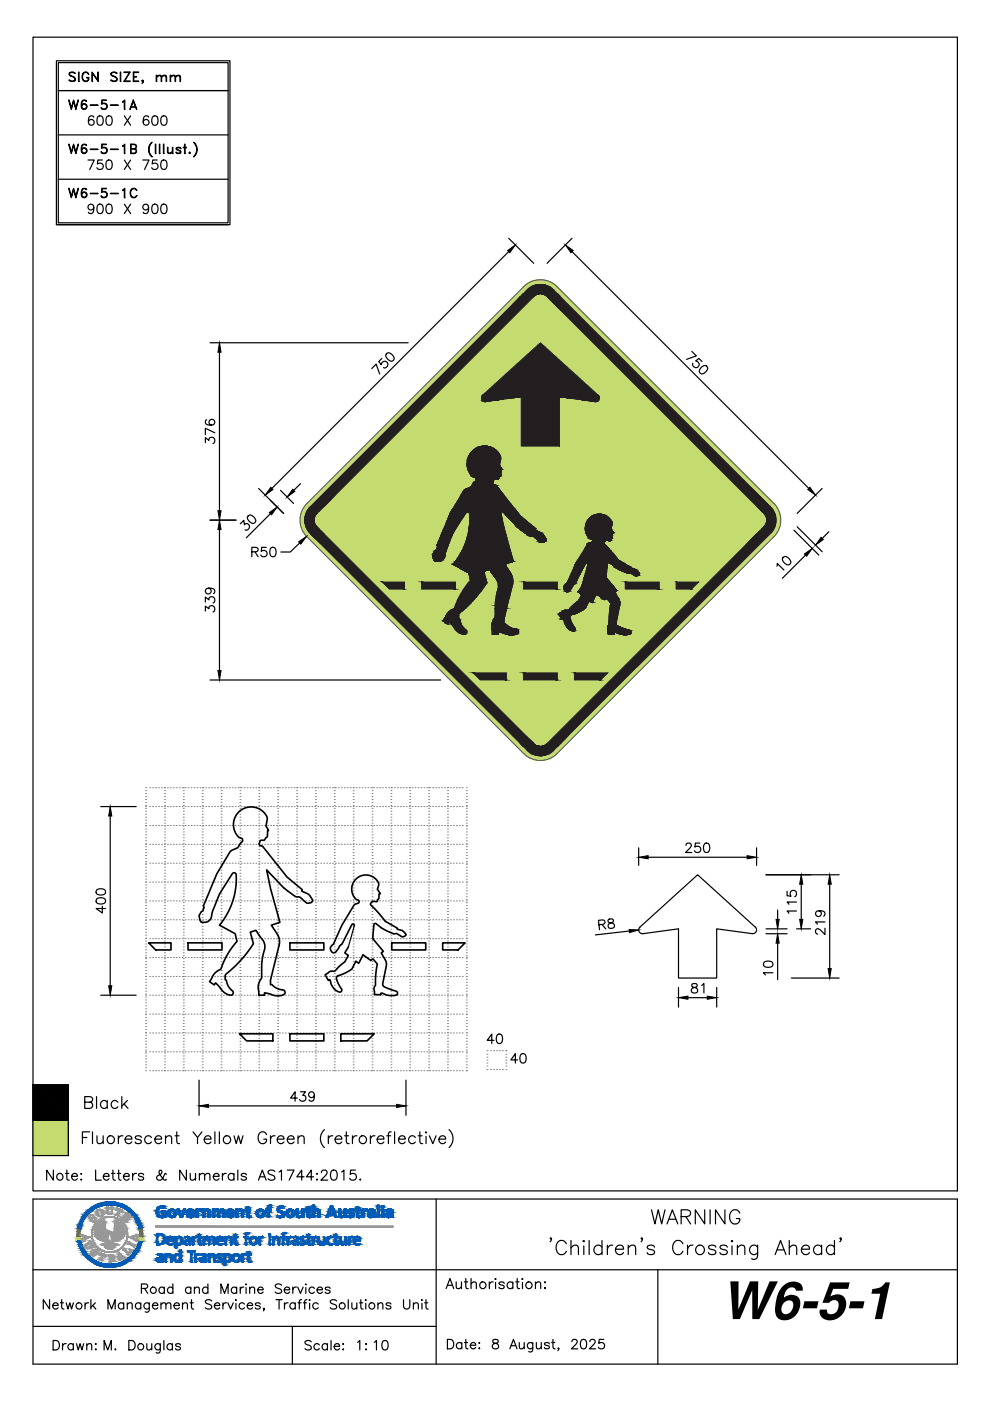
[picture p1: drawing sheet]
<svg xmlns="http://www.w3.org/2000/svg" width="210mm" height="297mm" viewBox="0 0 210 297" stroke-linecap="round" stroke-linejoin="round" font-family="sans-serif">
<defs><g id="words">
<text font-size="11" x="153" y="279.7">W6-5-1</text>
</g></defs>
<g fill="#c4db70" stroke="#c4db70" stroke-width=".21">
<path d="M114.1 59.3h.9z"/>
<path d="M113.7 161.2h1.7z"/>
<path d="M114.1 59.3l1.3 .1zM113.7 59.4h1.7z"/>
<path d="M113.7 59.4l2.2 .1zM113.3 59.5h2.6z"/>
<path d="M113.3 59.5l3 .1-.4-.1zM112.9 59.6l.4-.1 3 .1z"/>
<path d="M112.9 59.6l3.8 .2-.4-.2zM112.5 59.8l.4-.2 3.8 .2z"/>
<path d="M112.5 59.8l4.6 .2-.4-.2zM112.1 60l.4-.2 4.6 .2z"/>
<path d="M112.1 60l5.3 .2-.3-.2zM111.7 60.2l.4-.2 5.3 .2z"/>
<path d="M111.7 60.2l6.1 .3-.4-.3zM111.4 60.5l.3-.3 6.1 .3z"/>
<path d="M111.4 60.5l6.7 .3-.3-.3zM111 60.8l.4-.3 6.7 .3z"/>
<path d="M111 60.8l53.1 45.9-46-45.9zM111 60.8l53.1 45.9h-99z"/>
<path d="M65.1 106.7l99.3 .4-.3-.4zM65.1 106.7l99.3 .4h-99.6z"/>
<path d="M64.8 107.1l99.8 .3-.2-.3zM64.8 107.1l99.8 .3h-100.1z"/>
<path d="M64.5 107.4l100.4 .4-.3-.4zM64.5 107.4l100.4 .4h-100.6z"/>
<path d="M64.3 107.8l100.8 .4-.2-.4zM64.3 107.8l100.8 .4h-101z"/>
<path d="M64.1 108.2l101.1 .4-.1-.4zM64.1 108.2l101.1 .4h-101.3z"/>
<path d="M63.9 108.6l101.5 .4-.2-.4zM63.9 108.6l101.5 .4h-101.6z"/>
<path d="M63.8 109l101.7 .4-.1-.4zM63.8 109l101.7 .4h-101.8z"/>
<path d="M63.7 109.4l101.8 .4v-.4zM63.7 109.4l101.8 .4h-101.9z"/>
<path d="M63.6 109.8l101.9 .5v-.5zM63.6 109.8l101.9 .5h-101.9z"/>
<path d="M63.6 110.3l101.9 .4v-.4zM63.6 110.3l101.9 .4h-101.9z"/>
<path d="M63.6 110.7l101.9 .4v-.4zM63.6 110.7l101.9 .4h-101.8z"/>
<path d="M63.7 111.1l101.7 .5 .1-.5zM63.7 111.1l101.7 .5h-101.6z"/>
<path d="M63.8 111.6l101.4 .4 .2-.4zM63.8 111.6l101.4 .4h-101.3z"/>
<path d="M63.9 112l101.2 .4 .1-.4zM63.9 112l101.2 .4h-101z"/>
<path d="M64.1 112.4l100.8 .4 .2-.4zM64.1 112.4l100.8 .4h-100.6z"/>
<path d="M64.3 112.8l100.3 .3 .3-.3zM64.3 112.8l100.3 .3h-100.1z"/>
<path d="M64.5 113.1l99.9 .4 .2-.4zM64.5 113.1l99.9 .4h-99.6z"/>
<path d="M64.8 113.5l99.3 .3 .3-.3zM64.8 113.5l99.3 .3h-99z"/>
<path d="M65.1 113.8l53 46 46-46zM65.1 113.8l53 46h-7.1z"/>
<path d="M111 159.8l6.8 .3 .3-.3zM111 159.8l6.8 .3h-6.4z"/>
<path d="M111.4 160.1l6 .2 .4-.2zM111.4 160.1l6 .2h-5.7z"/>
<path d="M111.7 160.3l5.4 .3 .3-.3zM111.7 160.3l5.4 .3h-5z"/>
<path d="M112.1 160.6l4.6 .2 .4-.2zM112.1 160.6l4.6 .2h-4.2z"/>
<path d="M112.5 160.8l3.8 .1 .4-.1zM112.5 160.8l3.8 .1h-3.4z"/>
<path d="M112.9 160.9l3 .2 .4-.2zM112.9 160.9l3 .2h-2.6z"/>
<path d="M113.3 161.1h2.6zM113.3 161.1l2.1 .1z"/>
<path d="M113.7 161.2h1.3zM114.1 161.2h.9z"/>
<path d="M7 237.5l7.5 7.5v-7.5zM7 237.5l7.5 7.5h-7.5z"/>
</g>
<g fill="#231f20" stroke="#231f20" stroke-width=".21">
<path d="M102.3 83.8l12.3-11.1 12.2 11.1z"/>
<path d="M102.8 85.2h.2z"/>
<path d="M126 85.1h.5z"/>
<path d="M114.2 60.3h.8z"/>
<path d="M113.8 160.2h1.5z"/>
<path d="M102.5 94.6h.6z"/>
<path d="M100.2 101h5.8z"/>
<path d="M100.9 101.9h3.7z"/>
<path d="M100.1 102.9h5.1z"/>
<path d="M110.1 112.1h3.5z"/>
<path d="M110.5 112.4h3z"/>
<path d="M93.8 112.8h2.4z"/>
<path d="M112.1 113.6h3.2z"/>
<path d="M112.4 113.7h.2z"/>
<path d="M112.9 113.7h2.5z"/>
<path d="M125.6 114.5h3.9z"/>
<path d="M129.2 114.7h.2z"/>
<path d="M114.7 115h.2z"/>
<path d="M124.9 115.2h3.2z"/>
<path d="M92.3 116.7h2.3z"/>
<path d="M92.7 119h.3z"/>
<path d="M124.5 119.5h4.3z"/>
<path d="M130.5 120.3h3.2z"/>
<path d="M130.8 120.5h2.9z"/>
<path d="M98.8 121.1h3.8z"/>
<path d="M133 121.5h.2z"/>
<path d="M134.3 121.9h1.2z"/>
<path d="M134.5 122h.8z"/>
<path d="M134.7 122.1h.2z"/>
<path d="M134.7 122.1h.3z"/>
<path d="M120.2 123.7h1.8z"/>
<path d="M120.1 125.5h.3z"/>
<path d="M128 127.1h.2z"/>
<path d="M129 127.3h2.3z"/>
<path d="M125.5 127.7h.1z"/>
<path d="M119.8 129.4h.2z"/>
<path d="M120.3 129.4h3.1z"/>
<path d="M94.3 131.2h3z"/>
<path d="M119.1 131.3h.1z"/>
<path d="M121 133.6h.9z"/>
<path d="M130.3 134h3.5z"/>
<path d="M128.9 134.4h1.4z"/>
<path d="M129.1 134.4h1.2z"/>
<path d="M129.6 134.4h.7z"/>
<path d="M130 134.4h.3z"/>
<path d="M130.2 134.4h.1z"/>
<path d="M132.1 134.6h.8z"/>
<path d="M108.1 134.6h.7z"/>
<path d="M102.3 83.8l24.6 .1-.1-.1zM102.3 83.8l24.6 .1h-24.7z"/>
<path d="M102.2 83.9l24.8 .1-.1-.1zM102.2 83.9l24.8 .1h-24.8z"/>
<path d="M102.2 84l24.8 .1zM102.2 84l24.8 .1z"/>
<path d="M118.6 84.1l8.4 .1zM118.6 84.1l8.4 .1z"/>
<path d="M110.5 84.1l8.1 .1zM110.5 84.1l8.1 .1z"/>
<path d="M102.1 84.1h8.4zM102.1 84.1l8.1 .1z"/>
<path d="M118.9 84.2l8.2 .1-.1-.1zM118.9 84.2l8.2 .1h-7z"/>
<path d="M102.1 84.2l7 .1 1.1-.1zM102.1 84.2l7 .1h-7z"/>
<path d="M120.1 84.3l7 .2v-.2zM120.1 84.3l7 .2h-5.9z"/>
<path d="M102.1 84.3l5.8 .2 1.2-.2zM102.1 84.3l5.8 .2h-5.8z"/>
<path d="M121.2 84.5l5.8 .1 .1-.1zM121.2 84.5l5.8 .1h-4.7z"/>
<path d="M102.1 84.5l4.7 .1 1.1-.1zM102.1 84.5l4.7 .1h-4.7z"/>
<path d="M122.3 84.6l4.7 .2v-.2zM122.3 84.6l4.7 .2h-3.7z"/>
<path d="M102.1 84.6l3.7 .2 1-.2zM102.1 84.6l3.7 .2h-3.6z"/>
<path d="M123.3 84.8l3.6 .1 .1-.1zM123.3 84.8l3.6 .1z"/>
<path d="M102.2 84.8l2.7 .1 .9-.1zM102.2 84.8l2.7 .1h-2.6z"/>
<path d="M124.3 84.9h2.6zM124.3 84.9l2.4 .1z"/>
<path d="M102.3 84.9h2.6zM102.3 84.9l1.8 .1z"/>
<path d="M125 85h1.7zM125 85l1.6 .1z"/>
<path d="M102.4 85h1.7zM102.4 85l1.1 .1z"/>
<path d="M125.6 85.1h1zM125.6 85.1h.9z"/>
<path d="M102.5 85.1h1zM102.5 85.1h.6z"/>
<path d="M126 85.1l.4 .1zM126.2 85.2h.2z"/>
<path d="M102.7 85.1h.4zM102.7 85.1l.3 .1z"/>
<path d="M110.5 84.2l8.1 10.4v-10.4zM110.5 84.2l8.1 10.4h-8.1z"/>
<path d="M114.2 60.3l1.1 .1zM113.8 60.4h1.5z"/>
<path d="M113.8 60.4l1.9 .1zM113.4 60.5h2.3z"/>
<path d="M113.4 60.5l2.7 .1-.4-.1zM113 60.6l.4-.1 2.7 .1z"/>
<path d="M113 60.6l3.5 .2-.4-.2zM112.7 60.8l.3-.2 3.5 .2z"/>
<path d="M112.7 60.8l4.1 .2-.3-.2zM112.4 61l.3-.2 4.1 .2z"/>
<path d="M112.4 61l4.7 .2-.3-.2zM112 61.2l.4-.2 4.7 .2z"/>
<path d="M112 61.2l5.4 .3-.3-.3zM111.7 61.5l.3-.3 5.4 .3z"/>
<path d="M111.7 61.5l6.5 .8-.8-.8zM111.7 61.5l6.5 .8h-7.3z"/>
<path d="M114.7 62.3l3.6 .1zM114.7 62.3l3.6 .1z"/>
<path d="M110.9 62.3h3.5zM110.9 62.4h3.2z"/>
<path d="M115 62.4h3.4zM115 62.4h3.4z"/>
<path d="M110.9 62.4h3.2zM110.9 62.4h3h-3.1z"/>
<path d="M115.3 62.4l3.2 .2-.1-.2zM115.3 62.4l3.2 .2h-3z"/>
<path d="M110.8 62.4l2.8 .2 .3-.2zM110.7 62.6l.1-.2 2.8 .2z"/>
<path d="M115.5 62.6l3.1 .1-.1-.1zM115.5 62.6l3.1 .1h-2.8z"/>
<path d="M110.7 62.6l2.7 .1 .2-.1zM110.5 62.7l.2-.1 2.7 .1z"/>
<path d="M115.8 62.7l3 .2-.2-.2zM115.8 62.7l3 .2h-2.8z"/>
<path d="M110.5 62.7l2.7 .2 .2-.2zM110.5 62.7l2.7 .2h-2.9z"/>
<path d="M116 62.9l47.4 44.5-44.6-44.5zM116 62.9l47.4 44.5h-2.9z"/>
<path d="M110.3 62.9l-41.7 44.5 44.6-44.5zM110.3 62.9l-41.7 44.5h-2.8z"/>
<path d="M160.5 107.4l3.1 .3-.2-.3zM160.5 107.4l3.1 .3h-2.8z"/>
<path d="M65.8 107.4l2.5 .3 .3-.3zM65.8 107.4l2.5 .3h-2.8z"/>
<path d="M160.8 107.7l3.1 .4-.3-.4zM160.8 107.7l3.1 .4h-2.8z"/>
<path d="M65.5 107.7l2.5 .4 .3-.4zM65.5 107.7l2.5 .4h-2.7z"/>
<path d="M161.1 108.1l3 .3-.2-.3zM161.1 108.1l3 .3h-2.6z"/>
<path d="M65.3 108.1l2.4 .3 .3-.3zM65.3 108.1l2.4 .3h-2.6z"/>
<path d="M161.5 108.4l2.7 .3-.1-.3zM161.5 108.4l2.7 .3h-2.4z"/>
<path d="M65.1 108.4l2.2 .3 .4-.3zM65.1 108.4l2.2 .3h-2.4z"/>
<path d="M161.8 108.7l2.5 .2-.1-.2zM161.8 108.7l2.5 .2h-2.4z"/>
<path d="M64.9 108.7l2.3 .2 .1-.2zM64.9 108.7l2.3 .2h-2.3z"/>
<path d="M161.9 108.9l2.4 .2v-.2zM161.9 108.9l2.4 .2h-2.2z"/>
<path d="M64.9 108.9l2.1 .2 .2-.2zM64.9 108.9l2.1 .2h-2.2z"/>
<path d="M162.1 109.1h2.3zM162.1 109.1h2.3z"/>
<path d="M64.8 109.1h2.2zM64.8 109.1h2.2z"/>
<path d="M162.2 109.1l2.2 .2v-.2zM162.2 109.1l2.2 .2h-2.1z"/>
<path d="M64.8 109.1l2.1 .2 .1-.2zM64.8 109.1l2.1 .2h-2.2z"/>
<path d="M162.3 109.3l2.2 .2-.1-.2zM162.3 109.3l2.2 .2h-2.1z"/>
<path d="M64.7 109.3l2.1 .2 .1-.2zM64.7 109.3l2.1 .2h-2.1z"/>
<path d="M162.4 109.5l2.1 .1zM162.4 109.5l2.1 .1z"/>
<path d="M64.7 109.5h2.1zM64.7 109.5l2 .1z"/>
<path d="M162.4 109.6l2.1 .3v-.3zM162.4 109.6l2.1 .3h-2z"/>
<path d="M64.7 109.6l2 .3v-.3zM64.7 109.6l2 .3h-2.1z"/>
<path d="M162.5 109.9h2zM162.5 109.9h2z"/>
<path d="M64.6 109.9h2.1zM64.6 109.9h2.1z"/>
<path d="M162.5 109.9l2 .2v-.2zM162.5 109.9l2 .2h-2z"/>
<path d="M64.6 109.9l2 .2 .1-.2zM64.6 109.9l2 .2h-2z"/>
<path d="M162.5 110.1l2 .2v-.2zM162.5 110.1l2 .2h-2z"/>
<path d="M64.6 110.1l2 .2v-.2zM64.6 110.1l2 .2h-2z"/>
<path d="M162.5 110.3l2 .1v-.1zM162.5 110.3l2 .1h-2z"/>
<path d="M64.6 110.3l2 .1v-.1zM64.6 110.3l2 .1h-2z"/>
<path d="M162.5 110.4l2 .3v-.3zM162.5 110.4l2 .3h-2z"/>
<path d="M64.6 110.4l2.1 .3-.1-.3zM64.6 110.4l2.1 .3h-2.1z"/>
<path d="M162.5 110.7h2zM162.5 110.7h2z"/>
<path d="M64.6 110.7h2.1zM64.6 110.7h2.1z"/>
<path d="M162.5 110.7l2 .3v-.3zM162.5 110.7l2 .3h-2.1z"/>
<path d="M64.6 110.7l2.1 .3v-.3zM64.6 110.7l2.1 .3h-2z"/>
<path d="M162.4 111h2.1zM162.4 111l2.1 .1z"/>
<path d="M64.7 111l2.1 .1zM64.7 111l2.1 .1z"/>
<path d="M162.4 111.1l2 .1 .1-.1zM162.4 111.1l2 .1h-2.1z"/>
<path d="M64.7 111.1l2.2 .1-.1-.1zM64.7 111.1l2.2 .1h-2.2z"/>
<path d="M162.3 111.2l2.1 .2v-.2zM162.3 111.2l2.1 .2h-2.2z"/>
<path d="M64.7 111.2l2.3 .2-.1-.2zM64.7 111.2l2.3 .2h-2.2z"/>
<path d="M162.2 111.4h2.2zM162.2 111.4l2.1 .1z"/>
<path d="M64.8 111.4l2.2 .1zM64.8 111.4l2.2 .1z"/>
<path d="M162.1 111.5l2.2 .2v-.2zM162.1 111.5l2.2 .2h-2.4z"/>
<path d="M64.8 111.5l2.4 .2-.2-.2zM64.8 111.5l2.4 .2h-2.3z"/>
<path d="M161.9 111.7l2.3 .1 .1-.1zM161.8 111.8l.1-.1 2.3 .1z"/>
<path d="M64.9 111.7l2.4 .1-.1-.1zM64.9 111.7l2.4 .1h-2.4z"/>
<path d="M161.8 111.8l2.3 .4 .1-.4zM161.8 111.8l2.3 .4h-2.6z"/>
<path d="M64.9 111.8l2.8 .4-.4-.4zM64.9 111.8l2.8 .4h-2.6z"/>
<path d="M161.5 112.2l2.4 .3 .2-.3zM161.5 112.2l2.4 .3h-2.8z"/>
<path d="M65.1 112.2l2.9 .3-.3-.3zM65.1 112.2l2.9 .3h-2.7z"/>
<path d="M161.1 112.5l2.5 .3 .3-.3zM161.1 112.5l2.5 .3h-2.8z"/>
<path d="M65.3 112.5l3 .3-.3-.3zM65.3 112.5l3 .3h-2.8z"/>
<path d="M160.8 112.8l2.6 .3 .2-.3zM160.8 112.8l2.6 .3h-2.9z"/>
<path d="M65.5 112.8l3.1 .3-.3-.3zM65.5 112.8l3.1 .3h-2.8z"/>
<path d="M160.5 113.1l-41.7 44.5 44.6-44.5zM116 157.6l44.5-44.5-41.7 44.5z"/>
<path d="M65.8 113.1l47.4 44.5-44.6-44.5zM65.8 113.1l47.4 44.5h-2.9z"/>
<path d="M116 157.6l2.6 .2 .2-.2zM115.8 157.8l.2-.2 2.6 .2z"/>
<path d="M110.3 157.6l3.1 .2-.2-.2zM110.3 157.6l3.1 .2h-2.9z"/>
<path d="M115.8 157.8l2.7 .2 .1-.2zM115.5 158l.3-.2 2.7 .2z"/>
<path d="M110.5 157.8l3.1 .2-.2-.2zM110.5 157.8l3.1 .2h-2.9z"/>
<path d="M115.5 158l2.9 .1 .1-.1zM115.3 158.1l.2-.1 2.9 .1z"/>
<path d="M110.7 158l3.2 .1-.3-.1zM110.7 158l3.2 .1h-3.1z"/>
<path d="M115.3 158.1h3.1zM115 158.2h3.3z"/>
<path d="M110.8 158.1l3.3 .1zM110.8 158.1l3.3 .1z"/>
<path d="M115 158.2h3.3zM114.7 158.2h3.5z"/>
<path d="M110.9 158.2h3.5zM110.9 158.2h3.5z"/>
<path d="M110.9 158.2l6.5 .9 .8-.9zM110.9 158.2l6.5 .9h-5.7z"/>
<path d="M111.7 159.1l5.4 .2 .3-.2zM111.7 159.1l5.4 .2h-5.1z"/>
<path d="M112 159.3l4.8 .3 .3-.3zM112 159.3l4.8 .3h-4.4z"/>
<path d="M112.4 159.6l4.1 .2 .3-.2zM112.4 159.6l4.1 .2h-3.8z"/>
<path d="M112.7 159.8l3.4 .1 .4-.1zM112.7 159.8l3.4 .1h-3.1z"/>
<path d="M113 159.9l2.7 .2 .4-.2zM113 159.9l2.7 .2h-2.3z"/>
<path d="M113.4 160.1h2.3zM113.4 160.1l1.9 .1z"/>
<path d="M113.8 160.2h1.2zM114.2 160.2h.8z"/>
<path d="M102.5 94.6h.6zM102.4 94.6h.7z"/>
<path d="M102.4 94.6h1zM102.1 94.6h1.3z"/>
<path d="M102.1 94.6l1.4 .1zM102 94.7h1.5z"/>
<path d="M102 94.7h1.8zM101.7 94.7h2.1z"/>
<path d="M101.7 94.7h2.2zM101.6 94.7h2.3z"/>
<path d="M101.6 94.7l2.5 .1zM101.4 94.8h2.7z"/>
<path d="M101.4 94.8l2.8 .1zM101.3 94.9h2.9z"/>
<path d="M101.3 94.9l3.1 .1zM101.1 95h3.3z"/>
<path d="M101.1 95h3.5zM100.9 95h3.7z"/>
<path d="M100.9 95l3.9 .2-.2-.2zM100.7 95.2l.2-.2 3.9 .2z"/>
<path d="M100.7 95.2h4.2zM100.6 95.2h4.3z"/>
<path d="M100.6 95.2l4.5 .2-.2-.2zM100.4 95.4l.2-.2 4.5 .2z"/>
<path d="M100.4 95.4l4.8 .1zM100.3 95.5h4.9z"/>
<path d="M100.3 95.5l5 .1-.1-.1zM100.2 95.6l.1-.1 5 .1z"/>
<path d="M100.2 95.6l5.3 .1-.2-.1zM100.2 95.6l5.3 .1h-5.5z"/>
<path d="M100 95.7l5.6 .2-.1-.2zM100 95.7l5.6 .2h-5.7z"/>
<path d="M99.9 95.9l5.8 .1-.1-.1zM99.9 95.9l5.8 .1h-5.9z"/>
<path d="M99.8 96l6 .2-.1-.2zM99.8 96l6 .2h-6.1z"/>
<path d="M99.7 96.2l6.2 .1-.1-.1zM99.7 96.2l6.2 .1h-6.3z"/>
<path d="M99.6 96.3l6.4 .2-.1-.2zM99.6 96.3l6.4 .2h-6.5z"/>
<path d="M99.5 96.5l6.6 .1zM99.5 96.5l6.6 .1h-6.7z"/>
<path d="M99.4 96.6l6.7 .1zM99.4 96.6l6.7 .1z"/>
<path d="M99.4 96.7l6.8 .2-.1-.2zM99.4 96.7l6.8 .2h-6.9z"/>
<path d="M99.3 96.9l6.9 .1zM99.3 96.9l6.9 .1z"/>
<path d="M99.3 97l6.9 .1v-.1zM99.3 97l6.9 .1h-7z"/>
<path d="M99.2 97.1l7 .2v-.2zM99.2 97.1l7 .2h-7z"/>
<path d="M99.2 97.3h7zM99.2 97.3h7z"/>
<path d="M99.1 97.3h7.1zM99.1 97.3h7.1z"/>
<path d="M99.1 97.3h7.1zM99.1 97.3l7 .1z"/>
<path d="M99.1 97.4h7zM99.1 97.4h7z"/>
<path d="M99.1 97.4h7zM99.1 97.4l7 .1z"/>
<path d="M99.1 97.5h7zM99.1 97.5l7 .1z"/>
<path d="M99.1 97.6h7zM99.1 97.6h7z"/>
<path d="M99.1 97.6h7zM99.1 97.6l7 .1z"/>
<path d="M99 97.7l7 .3 .1-.3zM99 97.7l7 .3h-7z"/>
<path d="M99 98h7zM99 98h7z"/>
<path d="M99 98l7 .2v-.2zM99 98l7 .2h-7z"/>
<path d="M99 98.2h7zM99 98.2l6.9 .1z"/>
<path d="M99 98.3l6.9 .1zM99 98.3l6.9 .1z"/>
<path d="M99 98.4h6.9zM99 98.4h6.9z"/>
<path d="M99 98.4h6.9zM99 98.4l6.9 .1z"/>
<path d="M99 98.5h6.9zM99 98.5l6.9 .1z"/>
<path d="M99 98.6h6.9zM99 98.6h6.9z"/>
<path d="M99 98.6h6.9zM99 98.6h6.9z"/>
<path d="M99 98.6h6.9zM99 98.6h6.9z"/>
<path d="M99 98.6l6.9 .1zM99 98.6l6.9 .1z"/>
<path d="M99 98.7h6.9zM99 98.7h6.9z"/>
<path d="M99 98.7h6.9zM99 98.7h6.9z"/>
<path d="M99 98.7l7 .1zM99 98.7l7 .1z"/>
<path d="M99 98.8l7.1 .1-.1-.1zM99 98.8l7.1 .1h-7.1z"/>
<path d="M99 98.9l7.2 .2-.1-.2zM99 98.9l7.2 .2h-7.1z"/>
<path d="M99.1 99.1h7.1zM99.1 99.1h7.1z"/>
<path d="M99.1 99.1l7.2 .1-.1-.1zM99.1 99.1l7.2 .1h-7.2z"/>
<path d="M99.1 99.2l7.3 .2-.1-.2zM99.1 99.2l7.3 .2h-7.2z"/>
<path d="M99.2 99.4h7.2zM99.2 99.4h7.2z"/>
<path d="M99.2 99.4h7.2zM99.2 99.4h7.2z"/>
<path d="M99.2 99.4l7.2 .1zM99.2 99.4l7.2 .1z"/>
<path d="M99.2 99.5h7.2zM99.2 99.5h7.2z"/>
<path d="M99.2 99.5h7.2zM99.2 99.5h7.2z"/>
<path d="M99.2 99.5h7.2zM99.2 99.5h7.2z"/>
<path d="M99.2 99.5h7.2zM99.2 99.5l7.2 .1z"/>
<path d="M99.2 99.6h7.2zM99.2 99.6h7.2z"/>
<path d="M99.2 99.6h7.1zM99.2 99.6h7.1z"/>
<path d="M99.2 99.6h7.1zM99.2 99.6h7z"/>
<path d="M99.3 99.6l6.9 .1zM99.3 99.6l6.9 .1z"/>
<path d="M99.3 99.7l6.9 .1zM99.3 99.7l6.9 .1z"/>
<path d="M99.3 99.8h6.9zM99.3 99.8h6.9z"/>
<path d="M99.3 99.8l6.9 .2v-.2zM99.3 99.8l6.9 .2h-6.8z"/>
<path d="M99.4 100l6.8 .1v-.1zM99.4 100l6.8 .1h-6.7z"/>
<path d="M99.5 100.1l6.7 .1zM99.5 100.1l6.7 .1z"/>
<path d="M99.5 100.2l6.7 .2v-.2zM99.5 100.2l6.7 .2h-6.6z"/>
<path d="M99.6 100.4h6.6zM99.6 100.4h6.6z"/>
<path d="M99.6 100.4l6.6 .2v-.2zM99.6 100.4l6.6 .2h-6.4z"/>
<path d="M99.8 100.6h6.4zM99.8 100.6h6.4z"/>
<path d="M99.8 100.6h6.4zM99.8 100.6l6.4 .1z"/>
<path d="M99.8 100.7h6.4zM99.8 100.7h6.4z"/>
<path d="M99.9 100.7l6.3 .1zM99.9 100.7l6.3 .1z"/>
<path d="M99.9 100.8h6.3zM99.9 100.8h6.3z"/>
<path d="M99.9 100.8h6.3zM99.9 100.8h6.3z"/>
<path d="M100 100.8h6.2zM100 100.8l6.2 .1z"/>
<path d="M100 100.9h6.2zM100 100.9h6.1z"/>
<path d="M100.1 100.9h6zM100.1 100.9l6 .1z"/>
<path d="M100.2 101h5.9zM100.2 101h5.8zM100.2 101h5.8z"/>
<path d="M100.2 101h5.8zM100.2 101h5.8z"/>
<path d="M100.2 101h5.8zM100.2 101h5.8z"/>
<path d="M100.2 101h5.8zM100.2 101l5.7 .1z"/>
<path d="M100.3 101.1h5.6zM100.3 101.1h5.6z"/>
<path d="M100.3 101.1h5.6zM100.3 101.1h5.6z"/>
<path d="M100.3 101.1h5.6zM100.3 101.1h5.6z"/>
<path d="M100.4 101.1h5.5zM100.4 101.1h5.5z"/>
<path d="M100.4 101.1h5.5zM100.4 101.1l5.4 .1z"/>
<path d="M100.5 101.2h5.3zM100.5 101.2h5.3z"/>
<path d="M100.5 101.2h5.3zM100.5 101.2h5.3z"/>
<path d="M100.6 101.2h5.2zM100.6 101.2h5.2z"/>
<path d="M100.6 101.2h5.2zM100.6 101.2h5.2z"/>
<path d="M100.6 101.2h5.2zM100.6 101.2h5.2zM100.7 101.2h5.1z"/>
<path d="M100.7 101.2h5.1zM100.7 101.2h5.1zM100.7 101.2h5.1z"/>
<path d="M100.7 101.2h5.1zM100.7 101.2h5.1z"/>
<path d="M100.7 101.2h5.1zM100.7 101.2l5.1 .1z"/>
<path d="M100.8 101.3h5zM100.8 101.3h4.9zM100.8 101.3h4.9zM100.8 101.3h4.9z"/>
<path d="M100.8 101.3h4.9zM100.8 101.3l4.9 .1z"/>
<path d="M100.9 101.4h4.8zM100.9 101.4h4.8z"/>
<path d="M100.9 101.4h4.8zM100.9 101.4l4.8 .1z"/>
<path d="M100.9 101.5h4.8zM100.9 101.5h4.8z"/>
<path d="M100.9 101.5h4.8zM100.9 101.5h4.8z"/>
<path d="M100.9 101.5h4.8zM100.9 101.5h4.7z"/>
<path d="M101 101.5h4.6zM101 101.5l4.6 .1z"/>
<path d="M101 101.6h4.6zM101 101.6h4.6z"/>
<path d="M101 101.6h4.6zM101 101.6h4.5z"/>
<path d="M101 101.6h4.5zM101 101.6h4.4z"/>
<path d="M101 101.6h3.9zM101 101.6l3.8 .1z"/>
<path d="M101 101.7h3.8zM101 101.7h3.8z"/>
<path d="M101 101.7h3.8zM101 101.7h3.7z"/>
<path d="M101 101.7h3.7zM101 101.7l3.7 .1z"/>
<path d="M101 101.8h3.7zM100.9 101.8h3.8z"/>
<path d="M100.9 101.8h3.8zM100.9 101.8h3.7z"/>
<path d="M100.9 101.8h3.7zM100.9 101.8l3.7 .1zM100.9 101.9h3.7z"/>
<path d="M100.9 101.9h3.7zM100.9 101.9h3.7z"/>
<path d="M100.9 101.9h3.7zM100.9 101.9h3.7z"/>
<path d="M100.9 101.9h3.7zM100.8 101.9h3.8z"/>
<path d="M100.8 101.9h3.8zM100.8 101.9l3.8 .1z"/>
<path d="M100.8 102h3.8zM100.8 102h3.8z"/>
<path d="M100.8 102h3.8zM100.8 102h3.8z"/>
<path d="M100.8 102h3.8zM100.8 102h3.8z"/>
<path d="M100.8 102h3.8zM100.8 102l3.8 .1h-3.9z"/>
<path d="M100.7 102.1h3.9zM100.6 102.1h3.9z"/>
<path d="M100.6 102.1h3.9zM100.6 102.2h3.9z"/>
<path d="M100.6 102.2h3.9zM100.6 102.2h3.9zM100.5 102.2h4zM100.5 102.2h4z"/>
<path d="M100.5 102.2h4zM100.5 102.2h4z"/>
<path d="M100.5 102.2l4 .1zM100.5 102.2l4 .1z"/>
<path d="M100.5 102.3h4zM100.5 102.3h4z"/>
<path d="M100.5 102.3h4zM100.5 102.3h4z"/>
<path d="M100.5 102.3h4zM100.5 102.3h4z"/>
<path d="M100.5 102.3h4zM100.5 102.3l4 .1z"/>
<path d="M100.4 102.4h4.1zM100.4 102.4h4.1z"/>
<path d="M100.4 102.4h4.1zM100.4 102.4h4.1zM100.4 102.4h4.1zM100.4 102.4h4.1z"/>
<path d="M100.4 102.4h4.1zM100.4 102.4l4.1 .1z"/>
<path d="M100.4 102.5h4.1zM100.4 102.5h4.1z"/>
<path d="M100.4 102.5l4.1 .1zM100.4 102.5l4.1 .1z"/>
<path d="M100.3 102.6h4.2zM100.3 102.6h4.2z"/>
<path d="M100.3 102.6h4.2zM100.3 102.6h4.2z"/>
<path d="M100.3 102.6l4.2 .1zM100.3 102.6l4.2 .1z"/>
<path d="M100.2 102.7h4.4zM100.2 102.7h4.4z"/>
<path d="M100.2 102.7h4.4zM100.2 102.7h4.4z"/>
<path d="M100.2 102.7l4.4 .1zM100.2 102.7l4.4 .1z"/>
<path d="M100.2 102.8h4.5zM100.2 102.8h4.5z"/>
<path d="M100.2 102.8h4.5zM100.2 102.8h4.5z"/>
<path d="M100.2 102.8h4.5zM100.2 102.8h4.5z"/>
<path d="M100.2 102.8h4.6zM100.2 102.8h4.6z"/>
<path d="M100.2 102.8h4.6zM100.2 102.8h4.6z"/>
<path d="M100.2 102.8h4.7zM100.2 102.8h4.7z"/>
<path d="M100.2 102.8l4.8 .1zM100.2 102.8l4.8 .1z"/>
<path d="M100.1 102.9h5zM100.1 102.9h5z"/>
<path d="M100.1 102.9h5zM100.1 102.9h5z"/>
<path d="M100.1 102.9h5.1zM100.1 102.9h5.1zM100.1 102.9h5.1z"/>
<path d="M100.1 102.9h5.1zM100.1 102.9h5.1z"/>
<path d="M100.1 102.9h5.1zM100.1 102.9h5.1z"/>
<path d="M100.1 102.9h5.1zM100.1 102.9h5.1z"/>
<path d="M100.1 102.9l5.1 .1zM100.1 102.9l5.1 .1z"/>
<path d="M100.1 103l5.2 .1zM100.1 103l5.2 .1z"/>
<path d="M100 103.1h5.3zM100 103.1h5.3z"/>
<path d="M100 103.1h5.4zM100 103.1h5.4z"/>
<path d="M100 103.1l5.4 .1zM100 103.1l5.4 .1z"/>
<path d="M99.9 103.2h5.5zM99.9 103.2h5.5z"/>
<path d="M99.9 103.2h5.5zM99.9 103.2h5.5z"/>
<path d="M99.9 103.2h5.5zM99.9 103.2h5.5z"/>
<path d="M99.9 103.2h5.5zM99.9 103.2h5.5z"/>
<path d="M99.9 103.2h5.5zM99.9 103.2h5.5z"/>
<path d="M99.9 103.2l5.6 .1zM99.8 103.3h5.7z"/>
<path d="M99.8 103.3h5.7zM99.7 103.3h5.8z"/>
<path d="M99.7 103.3h5.8zM99.7 103.3h5.8z"/>
<path d="M99.7 103.3h5.8zM99.6 103.3h5.9z"/>
<path d="M99.6 103.3l5.9 .1zM99.5 103.4h6z"/>
<path d="M99.5 103.4l6.1 .1zM99.3 103.5h6.3z"/>
<path d="M99.3 103.5h6.3zM99.3 103.5h6.3z"/>
<path d="M99.3 103.5l6.4 .1zM99.1 103.6h6.6z"/>
<path d="M99.1 103.6h6.6zM99 103.6h6.7z"/>
<path d="M99 103.6h6.8zM98.9 103.6h6.9z"/>
<path d="M98.9 103.6l6.9 .1zM98.9 103.7h6.9z"/>
<path d="M98.9 103.7h6.9zM98.8 103.7h7z"/>
<path d="M98.8 103.7h7zM98.8 103.7h7z"/>
<path d="M98.8 103.7h7zM98.8 103.7h7z"/>
<path d="M98.8 103.7h7zM98.8 103.7h7z"/>
<path d="M98.8 103.7l7.1 .1zM98.6 103.8h7.3z"/>
<path d="M98.6 103.8l7.4 .1zM98.4 103.9h7.6z"/>
<path d="M98.4 103.9h7.6zM98.4 103.9h7.6z"/>
<path d="M98.4 103.9l7.7 .2-.1-.2zM98.3 104.1l.1-.2 7.7 .2z"/>
<path d="M98.3 104.1l7.9 .1zM98.3 104.1l7.9 .1h-8z"/>
<path d="M98.2 104.2h8zM98.2 104.2h8z"/>
<path d="M98.2 104.2h8zM98.2 104.2h8z"/>
<path d="M98.2 104.2l8.1 .1zM98.2 104.2l8.1 .1z"/>
<path d="M98.2 104.3h8.1zM98.2 104.3h8.1z"/>
<path d="M98.1 104.3l8.3 .1zM98.1 104.3l8.3 .1zM98.1 104.4h8.3zM98.1 104.4h8.3z"/>
<path d="M98.1 104.4l8.3 .1zM98.1 104.4l8.3 .1h-8.4z"/>
<path d="M98 104.5l8.6 .1-.2-.1zM98 104.5l8.6 .1h-8.7z"/>
<path d="M97.9 104.6l8.7 .1zM97.9 104.6l8.7 .1z"/>
<path d="M97.9 104.7l8.8 .1zM97.9 104.7l8.8 .1h-8.8z"/>
<path d="M97.9 104.8l8.9 .1-.1-.1zM97.9 104.8l8.9 .1h-9z"/>
<path d="M97.8 104.9l9 .1zM97.8 104.9l9 .1z"/>
<path d="M97.7 105l9.2 .1-.1-.1zM97.7 105l9.2 .1h-9.2z"/>
<path d="M97.7 105.1l9.4 .2-.2-.2zM97.7 105.1l9.4 .2h-9.5z"/>
<path d="M97.6 105.3l9.7 .3-.2-.3zM97.6 105.3l9.7 .3h-9.9z"/>
<path d="M97.4 105.6l10 .1-.1-.1zM97.4 105.6l10 .1h-10.1z"/>
<path d="M97.3 105.7l10.4 .4-.3-.4zM97.3 105.7l10.4 .4h-10.6z"/>
<path d="M97.1 106.1l10.7 .1zM97.1 106.1l10.7 .1z"/>
<path d="M97 106.2l11 .3-.2-.3zM97 106.2l11 .3h-11.2z"/>
<path d="M96.8 106.5l11.4 .3-.2-.3zM96.8 106.5l11.4 .3h-11.5z"/>
<path d="M96.7 106.8l11.7 .2-.2-.2zM96.7 106.8l11.7 .2h-11.8z"/>
<path d="M96.6 107l12.1 .4-.3-.4zM96.6 107l12.1 .4h-12.4z"/>
<path d="M96.3 107.4h12.4zM96.3 107.4h12.4z"/>
<path d="M96.3 107.4l12.6 .3-.2-.3zM96.3 107.4l12.6 .3h-12.8z"/>
<path d="M96.1 107.7l12.9 .1zM96.1 107.7l12.9 .1h-12.9z"/>
<path d="M96.1 107.8l13.1 .1-.2-.1zM96.1 107.8l13.1 .1h-13.2z"/>
<path d="M96 107.9h13.2zM96 107.9h13.2z"/>
<path d="M106 107.9h3.2zM106 107.9h3.2z"/>
<path d="M96 107.9h10zM96 107.9h10zM96 107.9h10zM96 107.9h10z"/>
<path d="M106.1 107.9l3.1 .1zM106.1 107.9l3.1 .1z"/>
<path d="M96 107.9l10.1 .1zM96 107.9l10.1 .1z"/>
<path d="M106.1 108h3.1zM106.1 108h3.1z"/>
<path d="M96 108h10.1zM96 108h10.1z"/>
<path d="M106.1 108l3.2 .1zM106.1 108l3.2 .1z"/>
<path d="M95.9 108l10.2 .1zM95.9 108l10.2 .1z"/>
<path d="M95.9 108.1h10.2zM95.9 108.1h10.2z"/>
<path d="M106.2 108.1l3.2 .1zM106.2 108.1l3.2 .1zM106.3 108.2h3.1zM106.3 108.2h3.1z"/>
<path d="M95.9 108.1l10.2 .1zM95.9 108.1l10.2 .1z"/>
<path d="M95.8 108.2l10.3 .1zM95.8 108.2l10.3 .1z"/>
<path d="M106.3 108.2l3.1 .1zM106.3 108.2l3.1 .1z"/>
<path d="M95.8 108.3h10.3zM95.8 108.3h10.3z"/>
<path d="M106.4 108.3l3.1 .1zM106.4 108.3l3.1 .1z"/>
<path d="M95.8 108.3l10.3 .1zM95.8 108.3l10.3 .1h-10.4z"/>
<path d="M106.5 108.4h3zM106.5 108.4h3z"/>
<path d="M95.7 108.4h10.5zM95.7 108.4h10.5z"/>
<path d="M106.5 108.4l3.1 .1zM106.5 108.4l3.1 .1z"/>
<path d="M95.7 108.4l10.5 .1zM95.7 108.4l10.5 .1h-10.6zM95.6 108.5h10.6zM95.6 108.5h10.6z"/>
<path d="M99.1 108.5h7.1zM99.1 108.5h7.1z"/>
<path d="M95.6 108.5h3.5zM95.6 108.5h3.4z"/>
<path d="M99.2 108.5h7zM99.2 108.5h7zM99.3 108.5h6.9zM99.3 108.5h6.9z"/>
<path d="M95.6 108.5h3.4zM95.6 108.5l3.3 .1z"/>
<path d="M99.3 108.5l6.9 .1zM99.3 108.5l6.9 .1z"/>
<path d="M95.6 108.6h3.3zM95.6 108.6h3.2z"/>
<path d="M106.6 108.5l3.1 .1-.1-.1zM106.6 108.5l3.1 .1h-3z"/>
<path d="M99.4 108.6h6.8zM99.4 108.6h6.8z"/>
<path d="M106.7 108.6h3zM106.7 108.6h3z"/>
<path d="M95.6 108.6h3.2zM95.6 108.6l3.2 .1z"/>
<path d="M99.4 108.6l6.8 .1zM99.4 108.6l6.8 .1z"/>
<path d="M99.5 108.7h6.7zM99.5 108.7h6.7z"/>
<path d="M95.5 108.7h3.3zM95.5 108.7h3.3z"/>
<path d="M95.5 108.7h3.3zM95.5 108.7h3.3z"/>
<path d="M95.5 108.7h3.3zM95.5 108.7l3.2 .1z"/>
<path d="M95.5 108.8h3.2zM95.5 108.8h3.2z"/>
<path d="M99.5 108.7l6.7 .1zM99.5 108.7l6.7 .1z"/>
<path d="M95.5 108.8h3.2zM95.5 108.8h3.2z"/>
<path d="M106.7 108.6l3.2 .2-.2-.2zM106.7 108.6l3.2 .2h-3z"/>
<path d="M95.5 108.8h3.2zM95.5 108.8h3.2z"/>
<path d="M95.5 108.8h3.2zM95.5 108.8h3.2z"/>
<path d="M106.9 108.8h3zM106.9 108.8h3z"/>
<path d="M95.4 108.8h3.3zM95.4 108.8h3.3z"/>
<path d="M95.4 108.8h3.3zM95.4 108.8h3.3z"/>
<path d="M99.5 108.8l6.7 .1zM99.5 108.8l6.7 .1z"/>
<path d="M99.6 108.9h6.6zM99.6 108.9h6.6z"/>
<path d="M95.4 108.8h3.3zM95.4 108.8l3.2 .1z"/>
<path d="M95.4 108.9h3.2zM95.4 108.9h3.2z"/>
<path d="M99.6 108.9l6.7 .1zM99.6 108.9l6.7 .1z"/>
<path d="M95.4 108.9h3.2zM95.4 108.9l3.2 .1z"/>
<path d="M106.9 108.8l3.1 .2-.1-.2zM106.9 108.8l3.1 .2h-2.9z"/>
<path d="M127 109h.3zM126.9 109h.4z"/>
<path d="M95.4 109h3.2zM95.4 109h3.2z"/>
<path d="M126.9 109h.5zM126.8 109h.6z"/>
<path d="M126.8 109l.8 .1zM126.5 109.1h1.1z"/>
<path d="M126.5 109.1h1.2zM126.5 109.1h1.2z"/>
<path d="M107.1 109l3 .1zM107.1 109l3 .1z"/>
<path d="M95.4 109h3.2zM95.4 109l3.1 .1h-3.2z"/>
<path d="M126.5 109.1h1.4zM126.3 109.1h1.6z"/>
<path d="M95.3 109.1h3.2zM95.3 109.1h3.2z"/>
<path d="M126.3 109.1h1.7zM126.2 109.1h1.8z"/>
<path d="M107.2 109.1l2.9 .1zM107.2 109.1l2.9 .1z"/>
<path d="M99.6 109l6.7 .2v-.2zM99.6 109l6.7 .2h-6.7z"/>
<path d="M126.2 109.1l2 .1zM126 109.2h2.2z"/>
<path d="M126 109.2h2.2zM125.9 109.2h2.3z"/>
<path d="M95.3 109.1l3.1 .2 .1-.2zM95.3 109.1l3.1 .2h-3.1z"/>
<path d="M107.2 109.2l3 .1-.1-.1zM107.2 109.2l3 .1h-2.9z"/>
<path d="M95.3 109.3h3.1zM95.3 109.3h3.1z"/>
<path d="M125.9 109.2l2.5 .1zM125.7 109.3h2.7z"/>
<path d="M107.3 109.3l3 .1zM107.3 109.3l3 .1z"/>
<path d="M125.7 109.3l2.8 .1zM125.6 109.4h2.9z"/>
<path d="M107.4 109.4h2.9zM107.4 109.4h2.9z"/>
<path d="M95.3 109.3l3 .1 .1-.1zM95.3 109.3l3 .1h-3.1z"/>
<path d="M107.4 109.4h2.9zM107.4 109.4h2.9z"/>
<path d="M107.5 109.4h2.9zM107.5 109.4h2.9z"/>
<path d="M107.5 109.4h2.9zM107.5 109.4h2.9z"/>
<path d="M107.5 109.4h2.9zM107.5 109.4h2.9z"/>
<path d="M95.2 109.4h3.1zM95.2 109.4h3.1z"/>
<path d="M107.5 109.4l2.9 .1zM107.5 109.4l2.9 .1z"/>
<path d="M107.5 109.5h2.9zM107.5 109.5h2.9z"/>
<path d="M125.6 109.4l3.1 .1zM125.5 109.5h3.2z"/>
<path d="M107.5 109.5h2.9zM107.5 109.5h2.9z"/>
<path d="M125.5 109.5h3.3zM125.4 109.5h3.4z"/>
<path d="M107.5 109.5h3zM107.5 109.5h3z"/>
<path d="M95.2 109.4l3 .2 .1-.2zM95.2 109.4l3 .2h-3.1z"/>
<path d="M99.6 109.2l6.8 .4-.1-.4zM99.6 109.2l6.8 .4h-6.8z"/>
<path d="M107.6 109.5l3 .1zM107.6 109.5l3 .1z"/>
<path d="M125.4 109.5l3.5 .1zM125.2 109.6h3.7z"/>
<path d="M95.1 109.6h3.1zM95.1 109.6l3.1 .1z"/>
<path d="M107.6 109.6l3.1 .1zM107.6 109.6l3.1 .1z"/>
<path d="M99.6 109.6l6.8 .1v-.1zM99.6 109.6l6.8 .1h-6.8z"/>
<path d="M125.2 109.6l3.8 .1zM125.1 109.7h3.9z"/>
<path d="M95.1 109.7h3.1zM95.1 109.7h3z"/>
<path d="M107.7 109.7l3.1 .1zM107.7 109.7l3.1 .1z"/>
<path d="M107.8 109.8h3zM107.8 109.8h3z"/>
<path d="M125.1 109.7l4 .1zM125 109.8h4.1z"/>
<path d="M107.8 109.8l3.1 .1zM107.8 109.8l3.1 .1z"/>
<path d="M95.1 109.7l2.9 .2 .1-.2zM95.1 109.7l2.9 .2h-3z"/>
<path d="M125 109.8l4.2 .1zM124.9 109.9h4.3z"/>
<path d="M99.6 109.7l6.9 .2-.1-.2zM99.6 109.7l6.9 .2h-6.9z"/>
<path d="M107.9 109.9h3.1zM107.9 109.9h3.1z"/>
<path d="M124.9 109.9l4.4 .2-.1-.2zM124.9 109.9l4.4 .2h-4.5z"/>
<path d="M108 109.9l3.1 .2zM108 109.9l3.1 .2z"/>
<path d="M95 109.9l2.9 .2 .1-.2zM95 109.9l2.9 .2h-3z"/>
<path d="M94.9 110.1h3zM94.9 110.1h3z"/>
<path d="M124.8 110.1h4.6zM124.8 110.1h4.6h-4.7z"/>
<path d="M108.1 110.1l3.1 .1zM108.1 110.1l3.1 .1z"/>
<path d="M108.2 110.2l3.2 .1-.2-.1zM108.2 110.2l3.2 .1h-3.1z"/>
<path d="M124.7 110.1l4.8 .2-.1-.2zM124.7 110.1l4.8 .2h-4.9z"/>
<path d="M99.6 109.9l6.9 .4v-.4zM99.6 109.9l6.9 .4h-6.9z"/>
<path d="M124.6 110.3l5 .1zM124.6 110.3l5 .1h-5.1z"/>
<path d="M94.9 110.1l2.8 .3 .2-.3zM94.9 110.1l2.8 .3h-2.9z"/>
<path d="M99.6 110.3l7 .1zM99.6 110.3l7 .1z"/>
<path d="M94.8 110.4h2.9zM94.8 110.4l2.9 .1z"/>
<path d="M108.3 110.3l3.3 .2-.2-.2zM108.3 110.3l3.3 .2h-3.1z"/>
<path d="M108.5 110.5h3.2zM108.5 110.5h3.2z"/>
<path d="M124.5 110.4l5.2 .1-.1-.1zM124.5 110.4l5.2 .1h-5.2z"/>
<path d="M124.5 110.5l5.2 .1zM124.5 110.5l5.2 .1z"/>
<path d="M94.8 110.5l2.7 .2 .2-.2zM94.8 110.5l2.7 .2h-2.8z"/>
<path d="M99.6 110.4l7 .3v-.3zM99.6 110.4l7 .3h-7z"/>
<path d="M124.4 110.6l5.4 .1zM124.4 110.6l5.4 .1z"/>
<path d="M108.5 110.5l3.5 .3-.3-.3zM108.5 110.5l3.5 .3h-3.3z"/>
<path d="M108.7 110.8h3.3zM108.7 110.8h3.3z"/>
<path d="M124.4 110.7l5.4 .2v-.2zM124.4 110.7l5.4 .2h-5.5z"/>
<path d="M94.7 110.7l2.7 .2 .1-.2zM94.7 110.7l2.7 .2h-2.8z"/>
<path d="M124.3 110.9h5.5zM124.3 110.9h5.5z"/>
<path d="M108.8 110.8l3.4 .2-.2-.2zM108.8 110.8l3.4 .2h-3.3z"/>
<path d="M94.6 110.9h2.8zM94.6 110.9l2.7 .1z"/>
<path d="M108.9 111h3.4zM108.9 111h3.4z"/>
<path d="M99.6 110.7l7.1 .3-.1-.3zM99.6 110.7l7.1 .3h-7.1z"/>
<path d="M124.3 110.9l5.5 .1v-.1zM124.3 110.9l5.5 .1h-5.6z"/>
<path d="M109 111l3.4 .1zM109 111l3.4 .1z"/>
<path d="M99.6 111l7.1 .1zM99.6 111l7.1 .1z"/>
<path d="M124.2 111l5.6 .2v-.2zM124.2 111l5.6 .2h-5.6z"/>
<path d="M99.5 111.1l7.2 .1zM99.5 111.1l7.2 .1z"/>
<path d="M124.2 111.2h5.6zM124.2 111.2h5.6z"/>
<path d="M124.2 111.2h5.6zM124.2 111.2h5.6z"/>
<path d="M109.1 111.1l3.4 .1-.1-.1zM109.1 111.1l3.4 .1h-3.3z"/>
<path d="M124.2 111.2h5.6zM124.2 111.2h5.6z"/>
<path d="M109.2 111.2l3.4 .1zM109.2 111.2l3.4 .1z"/>
<path d="M94.6 111l2.5 .3 .2-.3zM94.6 111l2.5 .3h-2.7z"/>
<path d="M124.2 111.2h5.6zM124.2 111.2l5.6 .1z"/>
<path d="M99.5 111.2l7.3 .1-.1-.1zM99.5 111.2l7.3 .1h-7.3z"/>
<path d="M124.2 111.3h5.6zM124.2 111.3h5.6z"/>
<path d="M109.2 111.3h3.5zM109.2 111.3h3.5z"/>
<path d="M109.3 111.3l3.5 .1zM109.3 111.3l3.5 .1z"/>
<path d="M124.2 111.3l5.5 .1 .1-.1zM124.2 111.3l5.5 .1h-5.6z"/>
<path d="M124.1 111.4l5.6 .1zM124.1 111.4l5.6 .1z"/>
<path d="M99.5 111.3l7.3 .2v-.2zM99.5 111.3l7.3 .2h-7.3z"/>
<path d="M109.4 111.4l3.4 .1zM109.4 111.4l3.4 .1z"/>
<path d="M109.4 111.5h3.5zM109.4 111.5h3.5z"/>
<path d="M94.4 111.3l2.6 .3 .1-.3zM94.4 111.3l2.6 .3h-2.7z"/>
<path d="M109.5 111.5l3.4 .1zM109.5 111.5l3.4 .1z"/>
<path d="M99.5 111.5l7.3 .1v-.1zM99.5 111.5l7.3 .1h-7.3z"/>
<path d="M109.5 111.6h3.5zM109.5 111.6h3.5z"/>
<path d="M124.1 111.5l5.6 .1v-.1zM124.1 111.5l5.6 .1h-5.6z"/>
<path d="M109.5 111.6l3.5 .1zM109.5 111.6l3.5 .1z"/>
<path d="M94.3 111.6h2.7zM94.3 111.6l2.6 .1z"/>
<path d="M109.6 111.7h3.5zM109.6 111.7h3.5zM109.6 111.7h3.5zM109.6 111.7h3.5z"/>
<path d="M109.6 111.7h3.5zM109.6 111.7h3.5z"/>
<path d="M109.6 111.7h3.5zM109.6 111.7h3.5z"/>
<path d="M99.5 111.6l7.3 .1zM99.5 111.6l7.3 .1h-7.3z"/>
<path d="M109.6 111.7h3.5zM109.6 111.7h3.5z"/>
<path d="M124.1 111.6l5.5 .1 .1-.1zM124.1 111.6l5.5 .1h-5.5z"/>
<path d="M109.7 111.7l3.5 .1zM109.7 111.7l3.5 .1z"/>
<path d="M124.1 111.7h5.5zM124.1 111.7l5.5 .1z"/>
<path d="M109.7 111.8h3.5zM109.7 111.8h3.5z"/>
<path d="M99.5 111.7l7.3 .1zM99.5 111.7l7.3 .1z"/>
<path d="M109.7 111.8h3.5zM109.7 111.8h3.5z"/>
<path d="M99.5 111.8h7.4zM99.5 111.8h7.4z"/>
<path d="M109.8 111.8l3.5 .1zM109.8 111.8l3.5 .1z"/>
<path d="M99.5 111.8l7.4 .1zM99.5 111.8l7.4 .1z"/>
<path d="M124.1 111.8l5.5 .1v-.1zM124.1 111.8l5.5 .1h-5.5z"/>
<path d="M109.8 111.9h3.5zM109.8 111.9h3.5z"/>
<path d="M99.5 111.9h7.4zM99.5 111.9h7.4z"/>
<path d="M109.9 111.9h3.5zM109.9 111.9h3.5z"/>
<path d="M124.1 111.9h5.5zM124.1 111.9h5.4z"/>
<path d="M99.5 111.9l7.4 .1zM99.5 111.9l7.4 .1z"/>
<path d="M99.5 112h7.4zM99.5 112h7.4z"/>
<path d="M109.9 111.9l3.5 .1zM109.9 111.9l3.5 .1z"/>
<path d="M99.5 112h7.4zM99.5 112h7.4z"/>
<path d="M124.1 111.9h5.4zM124.1 111.9l5.4 .1z"/>
<path d="M124.1 112h5.4zM124.1 112h5.4z"/>
<path d="M124.1 112h5.4zM124.1 112h5.4z"/>
<path d="M124.1 112h5.4zM124.1 112h5.4z"/>
<path d="M94.3 111.7l2.4 .3 .2-.3zM94.3 111.7l2.4 .3h-2.6z"/>
<path d="M110 112h3.5zM110 112h3.5z"/>
<path d="M124.1 112h5.4zM124.1 112h5.4z"/>
<path d="M110.1 112h3.4zM110.1 112h3.4z"/>
<path d="M99.5 112l7.4 .1zM99.5 112l7.4 .1z"/>
<path d="M124.1 112l5.4 .1zM124.1 112l5.4 .1z"/>
<path d="M110.1 112l3.4 .1zM110.1 112l3.4 .1z"/>
<path d="M110.1 112.1h3.5zM110.1 112.1h3.5zM110.1 112.1h3.5z"/>
<path d="M124.1 112.1h5.5zM124.1 112.1h5.5z"/>
<path d="M110.1 112.1h3.5zM110.1 112.1h3.5z"/>
<path d="M99.4 112.1h7.5zM99.4 112.1h7.5z"/>
<path d="M110.2 112.1h3.4zM110.2 112.1h3.3z"/>
<path d="M124.1 112.1l5.5 .1zM124.1 112.1l5.5 .1z"/>
<path d="M110.2 112.1l3.3 .1zM110.2 112.1l3.3 .1z"/>
<path d="M94.1 112l2.5 .2 .1-.2zM94.1 112l2.5 .2h-2.6z"/>
<path d="M94 112.2h2.6zM94 112.2h2.6z"/>
<path d="M110.2 112.2h3.3zM110.2 112.2l3.3 .1z"/>
<path d="M99.4 112.1l7.6 .2-.1-.2zM99.4 112.1l7.6 .2h-7.6z"/>
<path d="M110.3 112.3h3.2zM110.3 112.3h3.2z"/>
<path d="M124.1 112.2l5.6 .1-.1-.1zM124.1 112.2l5.6 .1h-5.6z"/>
<path d="M124.1 112.3h5.6zM124.1 112.3h5.6z"/>
<path d="M110.4 112.3h3.1zM110.4 112.3h3.1z"/>
<path d="M94 112.2l2.5 .2 .1-.2zM94 112.2l2.5 .2h-2.5z"/>
<path d="M110.4 112.3l3.1 .1zM110.4 112.3l3.1 .1z"/>
<path d="M110.5 112.4h3zM110.5 112.4h3zM110.5 112.4h3z"/>
<path d="M110.5 112.4h3zM110.5 112.4h3zM110.5 112.4h3z"/>
<path d="M110.5 112.4h3zM110.5 112.4h3z"/>
<path d="M110.5 112.4h3zM110.5 112.4h3z"/>
<path d="M110.5 112.4h3zM110.5 112.4h3z"/>
<path d="M99.4 112.3l7.6 .1v-.1zM99.4 112.3l7.6 .1h-7.6z"/>
<path d="M110.6 112.4h2.9zM110.6 112.4h2.9z"/>
<path d="M110.6 112.4h2.9zM110.6 112.4h2.9z"/>
<path d="M110.6 112.4l2.9 .1zM110.6 112.4l2.9 .1z"/>
<path d="M124.1 112.3l5.7 .2-.1-.2zM124.1 112.3l5.7 .2h-5.7z"/>
<path d="M110.6 112.5h3zM110.6 112.5h3z"/>
<path d="M110.6 112.5h3.1zM110.6 112.5h3.1z"/>
<path d="M94 112.4l2.4 .1 .1-.1zM94 112.4l2.4 .1h-2.5z"/>
<path d="M110.6 112.5h3.1zM110.6 112.5h3.1z"/>
<path d="M110.7 112.5l3.1 .1zM110.7 112.5l3.1 .1z"/>
<path d="M99.4 112.4l7.7 .2-.1-.2zM99.4 112.4l7.7 .2h-7.7z"/>
<path d="M110.7 112.6h3.1zM110.7 112.6h3.1z"/>
<path d="M110.8 112.6h3.1zM110.8 112.6h3.1z"/>
<path d="M124.1 112.5l5.8 .1-.1-.1zM124.1 112.5l5.8 .1h-5.8z"/>
<path d="M99.4 112.6h7.7zM99.4 112.6h7.7z"/>
<path d="M93.9 112.5l2.4 .1 .1-.1zM93.9 112.5l2.4 .1h-2.4z"/>
<path d="M124.1 112.6h5.8zM124.1 112.6h5.8z"/>
<path d="M110.8 112.6l3.2 .1zM110.8 112.6l3.2 .1z"/>
<path d="M110.9 112.7h3.2zM110.9 112.7h3.2z"/>
<path d="M93.9 112.6h2.4zM93.9 112.6l2.3 .1h-2.4z"/>
<path d="M110.9 112.7l3.3 .1zM110.9 112.7l3.3 .1z"/>
<path d="M124.2 112.6l5.8 .2-.1-.2zM124.2 112.6l5.8 .2h-5.8z"/>
<path d="M111 112.8h3.3zM111 112.8h3.3z"/>
<path d="M124.2 112.8h5.9zM124.2 112.8h5.9z"/>
<path d="M99.3 112.6l7.8 .2v-.2zM99.3 112.6l7.8 .2h-7.8z"/>
<path d="M111.1 112.8h3.3zM111.1 112.8h3.3z"/>
<path d="M93.8 112.7h2.4zM93.8 112.7l2.4 .1h-2.4zM93.8 112.8h2.4z"/>
<path d="M111.1 112.8l3.4 .1zM111.1 112.8l3.4 .1z"/>
<path d="M124.2 112.8l5.9 .1zM124.2 112.8l5.9 .1z"/>
<path d="M124.2 112.9h5.9zM124.2 112.9h5.9z"/>
<path d="M124.2 112.9h5.9zM124.2 112.9h5.9z"/>
<path d="M111.2 112.9h3.4zM111.2 112.9h3.4z"/>
<path d="M124.2 112.9h5.9zM124.2 112.9h5.9z"/>
<path d="M93.8 112.8h2.4zM93.8 112.8l2.3 .1z"/>
<path d="M111.2 112.9h3.4zM111.2 112.9h3.4z"/>
<path d="M124.2 112.9l5.9 .1zM124.2 112.9l5.9 .1z"/>
<path d="M111.3 112.9l3.4 .1zM111.3 112.9l3.4 .1z"/>
<path d="M111.3 113h3.4zM111.3 113h3.4z"/>
<path d="M93.7 112.9h2.4zM93.7 112.9l2.4 .1z"/>
<path d="M111.3 113h3.4zM111.3 113h3.4z"/>
<path d="M124.2 113h5.9zM124.2 113h5.9z"/>
<path d="M93.7 113h2.4zM93.7 113h2.4z"/>
<path d="M124.3 113h5.8zM124.3 113h5.8z"/>
<path d="M124.3 113h5.6zM124.3 113h5.6z"/>
<path d="M93.7 113h2.4zM93.7 113h2.3z"/>
<path d="M93.7 113h2.3zM93.7 113h2.3z"/>
<path d="M111.3 113h3.5zM111.3 113h3.5z"/>
<path d="M124.3 113l5.6 .1zM124.3 113l5.6 .1z"/>
<path d="M93.7 113h2.3zM93.7 113l2.3 .1z"/>
<path d="M99.3 112.8l7.9 .3-.1-.3zM99.3 112.8l7.9 .3h-7.9z"/>
<path d="M124.3 113.1h5.6zM124.3 113.1h5.6z"/>
<path d="M93.7 113.1h2.3zM93.7 113.1h2.3z"/>
<path d="M111.4 113l3.6 .1zM111.4 113l3.6 .1z"/>
<path d="M124.3 113.1h5.6zM124.3 113.1l5.6 .1z"/>
<path d="M124.3 113.2h5.6zM124.3 113.2h5.6z"/>
<path d="M93.7 113.1h2.3zM93.7 113.1l2.3 .1z"/>
<path d="M111.5 113.1l3.5 .1zM111.5 113.1l3.5 .1z"/>
<path d="M99.3 113.1l7.9 .1v-.1zM99.3 113.1l7.9 .1h-8z"/>
<path d="M111.6 113.2l3.5 .1zM111.6 113.2l3.5 .1z"/>
<path d="M93.6 113.2h2.4zM93.6 113.2l2.3 .1z"/>
<path d="M111.7 113.3h3.4zM111.7 113.3h3.4z"/>
<path d="M124.3 113.2l5.6 .1v-.1zM124.3 113.2l5.6 .1h-5.5z"/>
<path d="M99.2 113.2l8.1 .1zM99.2 113.2l8.1 .1z"/>
<path d="M93.6 113.3h2.3zM93.6 113.3l2.3 .1h-2.3z"/>
<path d="M111.7 113.3l3.5 .1zM111.7 113.3l3.5 .1z"/>
<path d="M111.9 113.4h3.3zM111.9 113.4h3.3z"/>
<path d="M111.9 113.4h3.3zM111.9 113.4h3.3z"/>
<path d="M111.9 113.4h3.3zM111.9 113.4h3.3z"/>
<path d="M124.4 113.3l5.5 .1v-.1zM124.4 113.3l5.5 .1h-5.4z"/>
<path d="M93.6 113.4h2.3zM93.6 113.4h2.3z"/>
<path d="M111.9 113.4l3.3 .1zM111.9 113.4l3.3 .1z"/>
<path d="M112 113.5h3.3zM112 113.5h3.3z"/>
<path d="M124.5 113.4l5.4 .1zM124.5 113.4l5.4 .1z"/>
<path d="M93.5 113.4h2.4zM93.5 113.4l2.4 .1z"/>
<path d="M112 113.5h3.3zM112 113.5h3.3z"/>
<path d="M112.1 113.5h3.2zM112.1 113.5h3.2z"/>
<path d="M112.1 113.5l3.2 .1zM112.1 113.5l3.2 .1z"/>
<path d="M112.1 113.6h3.2zM112.1 113.6h3.2zM112.1 113.6h3.2z"/>
<path d="M99.2 113.3l8.1 .3v-.3zM99.2 113.3l8.1 .3h-8.2z"/>
<path d="M93.5 113.5l2.3 .1 .1-.1zM93.5 113.5l2.3 .1h-2.3z"/>
<path d="M112.1 113.6h3.3zM112.1 113.6h3.3z"/>
<path d="M112.3 113.6l3.1 .1zM112.3 113.6l3.1 .1z"/>
<path d="M124.5 113.5l5.4 .2v-.2zM124.5 113.5l5.4 .2h-5.3z"/>
<path d="M112.4 113.7h3zM112.4 113.7h3z"/>
<path d="M112.8 113.7h2.6zM112.8 113.7h2.6z"/>
<path d="M112.4 113.7h.4zM112.4 113.7h.4z"/>
<path d="M112.4 113.7h.4zM112.4 113.7h.4z"/>
<path d="M112.4 113.7h.4zM112.4 113.7h.2z"/>
<path d="M112.8 113.7h2.6zM112.8 113.7h2.6zM112.9 113.7h2.5z"/>
<path d="M124.6 113.7h5.3zM124.6 113.7h5.2z"/>
<path d="M113 113.7h2.4zM113 113.7h2.4z"/>
<path d="M113.1 113.7h2.3zM113.1 113.7h2.3z"/>
<path d="M93.5 113.6l2.3 .1v-.1zM93.5 113.6l2.3 .1h-2.4z"/>
<path d="M113.1 113.7l2.4 .1zM113.1 113.7l2.4 .1z"/>
<path d="M124.6 113.7l5.2 .1v-.1zM124.6 113.7l5.2 .1h-5.1z"/>
<path d="M113.2 113.8h2.3zM113.2 113.8h2.3z"/>
<path d="M113.2 113.8h2.3zM113.2 113.8h2.3z"/>
<path d="M124.7 113.8h5.1zM124.7 113.8h5.1z"/>
<path d="M113.3 113.8l2.2 .1zM113.3 113.8l2.2 .1z"/>
<path d="M124.7 113.8l5.1 .1zM124.7 113.8l5.1 .1z"/>
<path d="M99.1 113.6l8.3 .3-.1-.3zM99.1 113.6l8.3 .3h-8.4z"/>
<path d="M93.4 113.7l2.3 .2 .1-.2zM93.4 113.7l2.3 .2h-2.4z"/>
<path d="M113.3 113.9h2.2zM113.3 113.9h2.2z"/>
<path d="M124.7 113.9h5.1zM124.7 113.9h5.1z"/>
<path d="M99 113.9h8.4zM99 113.9h8.4z"/>
<path d="M124.8 113.9h5zM124.8 113.9h5z"/>
<path d="M124.8 113.9l5 .1zM124.8 113.9l5 .1z"/>
<path d="M113.3 113.9l2.3 .1zM113.3 113.9l2.3 .1zM113.4 114h2.2zM113.4 114h2.2z"/>
<path d="M124.8 114h5zM124.8 114h5z"/>
<path d="M93.3 113.9l2.3 .1 .1-.1zM93.3 113.9l2.3 .1h-2.3z"/>
<path d="M124.9 114h4.9zM124.9 114h4.9z"/>
<path d="M113.4 114h2.2zM113.4 114h2.2z"/>
<path d="M113.5 114l2.2 .1zM113.5 114l2.2 .1z"/>
<path d="M124.9 114h4.9zM124.9 114l4.9 .1z"/>
<path d="M113.6 114.1h2.1zM113.6 114.1h2.1z"/>
<path d="M124.9 114.1h4.9zM124.9 114.1l4.8 .1z"/>
<path d="M113.6 114.1l2.1 .1zM113.6 114.1l2.1 .1z"/>
<path d="M125 114.2h4.7zM125 114.2h4.6z"/>
<path d="M125 114.2h4.6zM125 114.2h4.6z"/>
<path d="M125 114.2h4.6zM125 114.2h4.6z"/>
<path d="M113.6 114.2h2.1zM113.6 114.2h2.1z"/>
<path d="M125 114.2h4.6zM125 114.2h4.6z"/>
<path d="M99 113.9l8.5 .3-.1-.3zM99 113.9l8.5 .3h-8.5z"/>
<path d="M93.3 114l2.3 .2v-.2zM93.3 114l2.3 .2h-2.4z"/>
<path d="M113.7 114.2h2zM113.7 114.2h2z"/>
<path d="M113.7 114.2h2.1zM113.7 114.2h2.1z"/>
<path d="M125.1 114.2h4.5zM125.1 114.2h4.5z"/>
<path d="M125.2 114.2h4.4zM125.2 114.2h4.4z"/>
<path d="M93.2 114.2h2.4zM93.2 114.2l2.3 .1z"/>
<path d="M125.2 114.2h4.4zM125.2 114.2l4.3 .1z"/>
<path d="M125.3 114.3h4.2zM125.3 114.3h4.2zM125.4 114.3h4.1zM125.4 114.3h4.1z"/>
<path d="M125.4 114.3h4.1zM125.4 114.3h4.1zM125.4 114.3h4.1zM125.4 114.3h4.1z"/>
<path d="M113.7 114.2l2.1 .1zM113.7 114.2l2.1 .1zM113.8 114.3h2zM113.8 114.3h2z"/>
<path d="M125.4 114.3h4.1zM125.4 114.3h4.1z"/>
<path d="M125.5 114.3l4 .1zM125.5 114.3l4 .1z"/>
<path d="M113.8 114.3l2 .1zM113.8 114.3l2 .1z"/>
<path d="M125.5 114.4h4zM125.5 114.4h4z"/>
<path d="M125.6 114.4h3.9zM125.6 114.4h3.9z"/>
<path d="M125.6 114.4l3.9 .1zM125.6 114.4l3.9 .1z"/>
<path d="M125.6 114.5h3.9zM125.6 114.5h3.9z"/>
<path d="M113.9 114.4h1.9zM113.9 114.4l1.9 .1zM114 114.5h1.8zM114 114.5h1.8z"/>
<path d="M125.6 114.5h3.9zM125.6 114.5h3.9zM125.6 114.5h3.9z"/>
<path d="M93.2 114.3l2.2 .2 .1-.2zM93.2 114.3l2.2 .2h-2.3z"/>
<path d="M125.6 114.5h3.9zM125.6 114.5h3.9z"/>
<path d="M93.1 114.5h2.3zM93.1 114.5l2.3 .1z"/>
<path d="M125.6 114.5h3.9zM125.6 114.5l3.9 .1z"/>
<path d="M128.6 114.6h.9zM128.6 114.6h.9z"/>
<path d="M125.6 114.6h3zM125.6 114.6h3z"/>
<path d="M128.6 114.6h.9zM128.6 114.6h.9zM128.6 114.6h.9zM128.6 114.6h.9z"/>
<path d="M125.6 114.6h3zM125.6 114.6h2.9z"/>
<path d="M128.6 114.6h.9zM128.6 114.6h.9z"/>
<path d="M128.6 114.6h.9zM128.6 114.6h.9z"/>
<path d="M114 114.5h1.8zM114 114.5l1.7 .1z"/>
<path d="M114.1 114.6h1.6zM114.1 114.6h1.6z"/>
<path d="M114.1 114.6h1.6zM114.1 114.6h1.6z"/>
<path d="M125.6 114.6h2.9zM125.6 114.6h2.9z"/>
<path d="M128.7 114.6h.8zM128.7 114.6h.8z"/>
<path d="M125.6 114.6h2.9zM125.6 114.6h2.8z"/>
<path d="M114.1 114.6h1.6zM114.1 114.6h1.6z"/>
<path d="M128.8 114.6h.7zM128.8 114.6h.7z"/>
<path d="M128.9 114.6h.6zM128.9 114.6h.5z"/>
<path d="M125.6 114.6h2.8zM125.6 114.6h2.8z"/>
<path d="M99 114.2l8.6 .4-.1-.4zM99 114.2l8.6 .4h-8.8z"/>
<path d="M129 114.6h.4zM129 114.6h.4z"/>
<path d="M129.1 114.6h.3zM129.1 114.6h.3z"/>
<path d="M129.2 114.6h.2zM129.2 114.6h.2z"/>
<path d="M129.2 114.6h.2zM129.2 114.6l.2 .1z"/>
<path d="M114.1 114.6h1.6zM114.1 114.6l1.6 .1z"/>
<path d="M125.6 114.6h2.8zM125.6 114.6l2.8 .1z"/>
<path d="M114.2 114.7h1.5zM114.2 114.7h1.5z"/>
<path d="M125.6 114.7h2.8zM125.6 114.7h2.8z"/>
<path d="M125.6 114.7h2.8zM125.6 114.7h2.8z"/>
<path d="M114.2 114.7h1.5zM114.2 114.7h1.5z"/>
<path d="M114.2 114.7h1.5zM114.2 114.7h1.4z"/>
<path d="M114.2 114.7h1.4zM114.2 114.7h1.4z"/>
<path d="M125.6 114.7h2.8zM125.6 114.7h2.7z"/>
<path d="M114.2 114.7h1.4zM114.2 114.7h1.4z"/>
<path d="M125.6 114.7h2.7zM125.6 114.7l2.7 .1z"/>
<path d="M93.1 114.6l2.2 .2 .1-.2zM93.1 114.6l2.2 .2h-2.3z"/>
<path d="M114.3 114.7h1.3zM114.3 114.7l1.3 .1z"/>
<path d="M114.3 114.8h1.3zM114.3 114.8h1.3z"/>
<path d="M125.6 114.8h2.7zM125.6 114.8h2.7z"/>
<path d="M114.3 114.8h1.3zM114.3 114.8h1.2z"/>
<path d="M125.6 114.8h2.7zM125.6 114.8h2.6z"/>
<path d="M114.4 114.8h1.1zM114.4 114.8h1.1z"/>
<path d="M98.8 114.6l8.9 .2-.1-.2zM98.8 114.6l8.9 .2h-8.9z"/>
<path d="M114.4 114.8h1.1zM114.4 114.8h1.1z"/>
<path d="M125.6 114.8h2.6zM125.6 114.8l2.6 .1z"/>
<path d="M114.4 114.8h1.1zM114.4 114.8l1 .1z"/>
<path d="M93 114.8l2.3 .1v-.1zM93 114.8l2.3 .1h-2.4z"/>
<path d="M114.4 114.9h1zM114.4 114.9h.9zM114.5 114.9h.8zM114.5 114.9h.8z"/>
<path d="M114.5 114.9h.8zM114.5 114.9h.8z"/>
<path d="M114.5 114.9h.8zM114.5 114.9h.7z"/>
<path d="M125.6 114.9h2.6zM125.6 114.9h2.6z"/>
<path d="M125.5 114.9h2.7zM125.5 114.9h2.7z"/>
<path d="M125.5 114.9h2.7zM125.5 114.9h2.7z"/>
<path d="M114.5 114.9h.7zM114.5 114.9l.6 .1z"/>
<path d="M125.5 114.9h2.7zM125.5 114.9l2.6 .1z"/>
<path d="M114.6 115h.5zM114.6 115h.4z"/>
<path d="M92.9 114.9h2.4zM92.9 114.9l2.4 .1z"/>
<path d="M114.6 115h.4zM114.6 115h.3z"/>
<path d="M125.5 115h2.6zM125.5 115h2.6z"/>
<path d="M125.5 115h2.6zM125.5 115h2.6z"/>
<path d="M114.6 115h.3zM114.6 115h.3z"/>
<path d="M114.7 115h.2zM114.7 115h.2z"/>
<path d="M125.5 115h2.6zM125.5 115h2.6z"/>
<path d="M125.5 115h2.6zM125.5 115h2.6zM125.5 115h2.6zM125.5 115h2.6z"/>
<path d="M125.5 115h2.6zM125.4 115h2.7z"/>
<path d="M125.4 115h2.7zM125.4 115h2.7z"/>
<path d="M125.4 115h2.7zM125.3 115h2.8z"/>
<path d="M125.3 115h2.8zM125.3 115h2.8z"/>
<path d="M125.3 115h2.8zM125.2 115.1h2.9z"/>
<path d="M125.2 115.1h2.9zM125.1 115.1h3z"/>
<path d="M125.1 115.1h3zM125.1 115.1h3z"/>
<path d="M125.1 115.1h3zM125 115.1h3.1z"/>
<path d="M92.9 115l2.3 .2 .1-.2zM92.9 115l2.3 .2h-2.4z"/>
<path d="M125 115.1h3.1zM124.9 115.2h3.2zM124.9 115.2h3.2z"/>
<path d="M124.9 115.2h3.2zM124.9 115.2h3.2z"/>
<path d="M124.9 115.2h3.2zM124.8 115.2h3.3z"/>
<path d="M124.8 115.2h3.3zM124.8 115.2h3.3z"/>
<path d="M124.8 115.2l3.3 .1zM124.7 115.3h3.4z"/>
<path d="M92.8 115.2l2.3 .1 .1-.1zM92.8 115.2l2.3 .1h-2.3z"/>
<path d="M92.8 115.3h2.3zM92.8 115.3h2.3z"/>
<path d="M98.8 114.8l9 .5-.1-.5zM98.8 114.8l9 .5h-9.2z"/>
<path d="M124.7 115.3h3.4zM124.7 115.3h3.4z"/>
<path d="M124.6 115.3h3.5zM124.6 115.3h3.5z"/>
<path d="M124.6 115.3l3.5 .1zM124.6 115.3l3.5 .1z"/>
<path d="M124.6 115.4h3.6zM124.6 115.4h3.6z"/>
<path d="M124.6 115.4h3.6zM124.6 115.4h3.6z"/>
<path d="M92.8 115.3l2.3 .1v-.1zM92.8 115.3l2.3 .1h-2.4z"/>
<path d="M124.5 115.4h3.7zM124.5 115.4h3.7z"/>
<path d="M124.5 115.4l3.7 .1zM124.5 115.4l3.7 .1z"/>
<path d="M98.6 115.3l9.3 .2-.1-.2zM98.6 115.3l9.3 .2h-9.4z"/>
<path d="M92.7 115.4h2.4zM92.7 115.4l2.3 .1z"/>
<path d="M124.5 115.5h3.8zM124.5 115.5h3.8z"/>
<path d="M92.7 115.5h2.3zM92.7 115.5l2.3 .1z"/>
<path d="M92.6 115.6h2.4zM92.6 115.6h2.4z"/>
<path d="M124.5 115.5l3.9 .1zM124.5 115.5l3.9 .1z"/>
<path d="M92.6 115.6h2.4zM92.6 115.6h2.4z"/>
<path d="M92.6 115.6h2.4zM92.6 115.6h2.4z"/>
<path d="M92.6 115.6h2.4zM92.6 115.6h2.4z"/>
<path d="M124.4 115.6l4.1 .1zM124.4 115.6l4.1 .1h-4.1z"/>
<path d="M92.7 115.6h2.3zM92.7 115.6l2.3 .1z"/>
<path d="M124.4 115.7l4.2 .1zM124.4 115.7l4.2 .1h-4.3z"/>
<path d="M92.7 115.7h2.3zM92.7 115.7l2.2 .2z"/>
<path d="M124.3 115.8l4.4 .1zM124.3 115.8l4.4 .1z"/>
<path d="M92.8 115.9h2.1zM92.8 115.9h2.1z"/>
<path d="M92.8 115.9h2.1zM92.8 115.9h2.1z"/>
<path d="M92.8 115.9h2.1zM92.8 115.9h2.1z"/>
<path d="M92.8 115.9h2.1zM92.8 115.9h2.1zM92.8 115.9h2.1zM92.8 115.9h2.1z"/>
<path d="M124.3 115.9h4.4zM124.3 115.9h4.4z"/>
<path d="M92.8 115.9h2.1zM92.8 115.9l2.1 .1z"/>
<path d="M98.5 115.5l9.5 .5-.1-.5zM98.5 115.5l9.5 .5h-9.7z"/>
<path d="M92.8 116h2.1zM92.8 116h2z"/>
<path d="M124.2 115.9l4.7 .2-.2-.2zM124.2 115.9l4.7 .2h-4.7z"/>
<path d="M92.7 116l2.1 .1v-.1zM92.7 116l2.1 .1h-2.1z"/>
<path d="M98.3 116l9.8 .2-.1-.2zM98.3 116l9.8 .2h-9.9z"/>
<path d="M92.7 116.1h2.1zM92.7 116.1l2.1 .1z"/>
<path d="M124.2 116.1l4.8 .1-.1-.1zM124.2 116.1l4.8 .1h-4.9z"/>
<path d="M92.7 116.2h2.1zM92.7 116.2l2.1 .1z"/>
<path d="M92.6 116.3h2.2zM92.6 116.3h2.1z"/>
<path d="M124.1 116.2l5 .1-.1-.1zM124.1 116.2l5 .1h-5.1z"/>
<path d="M92.6 116.3h2.1zM92.6 116.3l2.1 .1z"/>
<path d="M124 116.3l5.2 .1zM124 116.3l5.2 .1z"/>
<path d="M92.6 116.4h2.1zM92.6 116.4l2.1 .1z"/>
<path d="M92.6 116.5h2.1zM92.6 116.5h2.1z"/>
<path d="M92.5 116.5h2.2zM92.5 116.5l2.1 .1zM92.5 116.6h2.1zM92.5 116.6h2.1z"/>
<path d="M92.5 116.6h2.1zM92.5 116.6h2.1z"/>
<path d="M92.5 116.6h2.1zM92.5 116.6h2.1z"/>
<path d="M92.5 116.6h2.1zM92.5 116.6h2.1z"/>
<path d="M98.2 116.2l10 .4-.1-.4zM98.2 116.2l10 .4h-10.2z"/>
<path d="M92.5 116.6h2.1zM92.5 116.6h2.1z"/>
<path d="M92.5 116.6h2.1zM92.5 116.6h2.1z"/>
<path d="M92.5 116.6h2.1zM92.5 116.6h2.1z"/>
<path d="M92.4 116.6h2.2zM92.3 116.7h2.3zM92.3 116.7h2.3z"/>
<path d="M124 116.4l5.5 .4-.3-.4zM124 116.4l5.5 .4h-5.8z"/>
<path d="M92.3 116.7h2.3zM92.3 116.8h2.3z"/>
<path d="M92.3 116.8h2.3zM92.2 116.8h2.3z"/>
<path d="M92.2 116.8h2.3zM92.2 116.8h2.3zM92.2 116.8h2.3zM92.2 116.8h2.3z"/>
<path d="M98 116.6l10.2 .2v-.2zM98 116.6l10.2 .2h-10.3z"/>
<path d="M92.2 116.8h2.3zM92.2 116.8h2.3z"/>
<path d="M92.2 116.8h2.3zM92.2 116.8h2.3zM92.2 116.8h2.3zM92.2 116.8h2.3z"/>
<path d="M92.2 116.8h2.3zM92.2 116.8h2.3z"/>
<path d="M92.2 116.8h2.3zM92.2 116.8l2.3 .1z"/>
<path d="M123.7 116.8l5.9 .1zM123.7 116.8l5.9 .1h-5.9z"/>
<path d="M92.1 116.9h2.4zM92.1 116.9h2.4z"/>
<path d="M92.1 116.9h2.4zM92.1 116.9h2.4z"/>
<path d="M92.1 116.9h2.4zM92.1 116.9h2.4z"/>
<path d="M92.1 116.9h2.4zM92.1 116.9l2.4 .1z"/>
<path d="M92.1 117h2.4zM92.1 117l2.4 .1z"/>
<path d="M92 117.1h2.5zM92 117.1h2.5z"/>
<path d="M97.9 116.8l10.4 .3-.1-.3zM97.9 116.8l10.4 .3h-10.5z"/>
<path d="M123.7 116.9l6.1 .2-.2-.2zM123.7 116.9l6.1 .2h-6.3z"/>
<path d="M92 117.1h2.5zM92 117.1l2.5 .1h-2.6z"/>
<path d="M91.9 117.2h2.6zM91.9 117.2h2.6z"/>
<path d="M97.8 117.1l10.6 .2-.1-.2zM97.8 117.1l10.6 .2h-10.7z"/>
<path d="M91.9 117.2l2.5 .2 .1-.2zM91.9 117.2l2.5 .2h-2.5z"/>
<path d="M123.5 117.1l6.5 .3-.2-.3zM123.5 117.1l6.5 .3h-6.6z"/>
<path d="M123.4 117.4h6.6zM123.4 117.4h6.6z"/>
<path d="M97.7 117.3l10.7 .1v-.1zM97.7 117.3l10.7 .1h-10.8z"/>
<path d="M91.9 117.4h2.5zM91.9 117.4h2.5z"/>
<path d="M123.4 117.4h6.7zM123.4 117.4h6.7z"/>
<path d="M91.8 117.4h2.6zM91.8 117.4l2.6 .1z"/>
<path d="M123.3 117.4l6.8 .1zM123.3 117.4l6.8 .1z"/>
<path d="M123.3 117.5h6.9zM123.3 117.5h6.9z"/>
<path d="M91.8 117.5h2.6zM91.8 117.5h2.6z"/>
<path d="M91.8 117.5h2.6zM91.8 117.5l2.6 .1z"/>
<path d="M91.7 117.6h2.7zM91.7 117.6h2.7z"/>
<path d="M123.3 117.5l6.9 .1zM123.3 117.5l6.9 .1z"/>
<path d="M91.7 117.6h2.7zM91.7 117.6h2.7z"/>
<path d="M91.7 117.6h2.7zM91.7 117.6h2.7z"/>
<path d="M91.7 117.6h2.7zM91.7 117.6l2.7 .1z"/>
<path d="M91.7 117.7h2.7zM91.7 117.7h2.7z"/>
<path d="M97.6 117.4l10.9 .3-.1-.3zM97.6 117.4l10.9 .3h-11.1z"/>
<path d="M91.7 117.7h2.7zM91.7 117.7h2.7z"/>
<path d="M123.2 117.6l7.1 .1-.1-.1zM123.2 117.6l7.1 .1h-7.1z"/>
<path d="M91.7 117.7h2.7zM91.7 117.7h2.7z"/>
<path d="M91.7 117.7l2.7 .1zM91.7 117.7l2.7 .1z"/>
<path d="M123.2 117.7l7.2 .1-.1-.1zM123.2 117.7l7.2 .1h-7.3z"/>
<path d="M91.7 117.8h2.7zM91.7 117.8l2.6 .1z"/>
<path d="M97.4 117.7l11.1 .2v-.2zM97.4 117.7l11.1 .2h-11.2z"/>
<path d="M91.8 117.9h2.5zM91.8 117.9h2.5z"/>
<path d="M123.1 117.8l7.4 .1zM123.1 117.8l7.4 .1h-7.5z"/>
<path d="M97.3 117.9h11.2zM97.3 117.9h11.2z"/>
<path d="M91.8 117.9h2.5zM91.8 117.9h2.5z"/>
<path d="M91.8 117.9h2.5zM91.8 117.9l2.5 .1z"/>
<path d="M91.8 118h2.5zM91.8 118h2.5z"/>
<path d="M91.8 118l2.5 .1zM91.8 118l2.5 .1z"/>
<path d="M91.8 118.1h2.5zM91.8 118.1h2.5z"/>
<path d="M123 117.9l7.6 .2-.1-.2zM123 117.9l7.6 .2h-7.7z"/>
<path d="M97.3 117.9l11.3 .3-.1-.3zM97.3 117.9l11.3 .3h-11.5z"/>
<path d="M91.8 118.1h2.5zM91.8 118.1l2.4 .1z"/>
<path d="M91.8 118.2h2.4zM91.8 118.2h2.4z"/>
<path d="M91.8 118.2h2.4zM91.8 118.2l2.4 .1z"/>
<path d="M122.9 118.1l7.9 .2-.2-.2zM122.9 118.1l7.9 .2h-8z"/>
<path d="M122.8 118.3l8 .1zM122.8 118.3l8 .1z"/>
<path d="M97.1 118.2l11.6 .2-.1-.2zM97.1 118.2l11.6 .2h-11.7z"/>
<path d="M91.8 118.3h2.4zM91.8 118.3l2.3 .1z"/>
<path d="M91.9 118.4h2.2zM91.9 118.4h2.2z"/>
<path d="M97 118.4l11.7 .1zM97 118.4l11.7 .1h-11.8z"/>
<path d="M91.9 118.4h2.2zM91.9 118.4l2.1 .1zM91.9 118.5h2.1zM91.9 118.5h2.1z"/>
<path d="M122.8 118.4l8.1 .1-.1-.1zM122.8 118.4l8.1 .1h-8.2z"/>
<path d="M91.9 118.5h2.1zM91.9 118.5h2.1z"/>
<path d="M91.9 118.5h2.1zM91.9 118.5h2.1z"/>
<path d="M91.9 118.5h2.1zM91.9 118.5h2.1z"/>
<path d="M91.9 118.5h2.1zM91.9 118.5l2.1 .1z"/>
<path d="M96.9 118.5l11.8 .1zM96.9 118.5l11.8 .1z"/>
<path d="M122.7 118.5l8.3 .1-.1-.1zM122.7 118.5l8.3 .1h-8.4z"/>
<path d="M91.9 118.6h2.1zM91.9 118.6h2z"/>
<path d="M122.6 118.6l8.5 .1zM122.6 118.6l8.5 .1z"/>
<path d="M91.9 118.6h2zM91.9 118.6l2 .1z"/>
<path d="M92 118.7h1.9zM92 118.7h1.8z"/>
<path d="M122.6 118.7h8.5zM122.6 118.7h8.5z"/>
<path d="M96.9 118.6l11.9 .1-.1-.1zM96.9 118.6l11.9 .1h-12.1z"/>
<path d="M122.6 118.7l8.6 .1zM122.6 118.7l8.6 .1z"/>
<path d="M92 118.7h1.8zM92 118.7l1.7 .1z"/>
<path d="M92 118.8h1.7zM92 118.8h1.7z"/>
<path d="M122.5 118.8h8.7zM122.5 118.8h8.7z"/>
<path d="M122.5 118.8h8.7zM122.5 118.8h8.7zM122.5 118.8h8.7zM122.5 118.8h8.7z"/>
<path d="M122.5 118.8h8.7zM122.5 118.8h8.7z"/>
<path d="M122.5 118.8h8.7zM122.5 118.8h8.7z"/>
<path d="M96.7 118.7l12.1 .2v-.2zM96.7 118.7l12.1 .2h-12.2z"/>
<path d="M122.5 118.8l8.8 .1zM122.5 118.8l8.8 .1z"/>
<path d="M92.1 118.8h1.6zM92.1 118.8l1.5 .1z"/>
<path d="M122.5 118.9h8.8zM122.5 118.9h8.8z"/>
<path d="M92.1 118.9h1.5zM92.1 118.9h1.4z"/>
<path d="M122.5 118.9h8.9zM122.5 118.9h8.9z"/>
<path d="M96.6 118.9l12.2 .1zM96.6 118.9l12.2 .1h-12.2z"/>
<path d="M92.1 118.9h1.4zM92.1 118.9l1.3 .1z"/>
<path d="M122.4 118.9l9 .1zM122.4 118.9l9 .1z"/>
<path d="M122.4 119h9.1zM122.4 119h9.1z"/>
<path d="M92.1 119h1.3zM92.1 119h1.1z"/>
<path d="M92.2 119h1zM92.2 119h.9z"/>
<path d="M96.6 119h12.2zM96.6 119h12.2z"/>
<path d="M92.2 119h.9zM92.2 119h.8z"/>
<path d="M96.5 119h12.3zM96.5 119h12.3z"/>
<path d="M92.2 119h.8zM92.2 119h.8z"/>
<path d="M92.7 119h.3zM92.8 119h.2z"/>
<path d="M96.5 119h12.3zM96.5 119h12.3z"/>
<path d="M122.4 119h9.2zM122.4 119h9.2z"/>
<path d="M96.5 119h12.3zM96.5 119.1h12.3z"/>
<path d="M96.5 119.1h12.3zM96.5 119.1h12.2z"/>
<path d="M96.5 119.1h12.2zM96.5 119.1h12.2z"/>
<path d="M122.4 119l9.3 .1zM122.4 119l9.3 .1z"/>
<path d="M96.5 119.1h12.2zM96.5 119.1h12.1z"/>
<path d="M122.3 119.1l9.5 .1zM122.3 119.1l9.5 .1z"/>
<path d="M96.4 119.1h12.2zM96.4 119.1l12 .1z"/>
<path d="M96.4 119.2h12zM96.4 119.2h11.9z"/>
<path d="M122.3 119.2h9.7zM122.3 119.2h9.7z"/>
<path d="M122.2 119.2l9.8 .1zM122.2 119.2l9.8 .1z"/>
<path d="M122.2 119.3h6.9zM122.2 119.3h6.8z"/>
<path d="M129.1 119.3h2.9zM129.1 119.3h2.9zM129.1 119.3h2.9zM129.1 119.3h2.9z"/>
<path d="M122.2 119.3h6.8zM122.2 119.3h6.8z"/>
<path d="M129.1 119.3h2.9zM129.1 119.3h2.9z"/>
<path d="M122.2 119.3h6.8zM122.2 119.3h6.7z"/>
<path d="M129.2 119.3h2.9zM129.2 119.3h2.9z"/>
<path d="M96.4 119.2h11.9zM96.4 119.2l11.5 .1h-11.6z"/>
<path d="M129.3 119.3h2.8zM129.3 119.3h2.8z"/>
<path d="M122.2 119.3h6.7zM122.2 119.3l6.7 .1z"/>
<path d="M122.2 119.4h6.7zM122.2 119.4h6.7z"/>
<path d="M129.3 119.3l2.9 .1zM129.3 119.3l2.9 .1z"/>
<path d="M122.2 119.4h6.7zM122.2 119.4h6.6z"/>
<path d="M124.3 119.4h4.5zM124.3 119.4h4.5z"/>
<path d="M124.3 119.4h4.5zM124.3 119.4h4.5z"/>
<path d="M129.3 119.4h2.9zM129.3 119.4h2.9z"/>
<path d="M122.1 119.4h2.2zM122.1 119.4h2.1z"/>
<path d="M124.4 119.4h4.4zM124.4 119.4h4.4z"/>
<path d="M96.3 119.3l11.3 .2 .3-.2zM96.3 119.3l11.3 .2h-11.4z"/>
<path d="M122.1 119.4h2.1zM122.1 119.4l2.1 .1z"/>
<path d="M124.5 119.4h4.3zM124.5 119.4l4.3 .1zM124.5 119.5h4.3z"/>
<path d="M129.4 119.4l3 .1zM129.4 119.4l3 .1z"/>
<path d="M122.1 119.5h2.1zM122.1 119.5h2z"/>
<path d="M96.2 119.5h11.4zM96.2 119.5h11.3z"/>
<path d="M124.5 119.5h4.3zM124.5 119.5h4.3z"/>
<path d="M122.1 119.5h2zM122.1 119.5h2z"/>
<path d="M96.2 119.5h11.3zM96.2 119.5h11.1z"/>
<path d="M129.4 119.5h3.1zM129.4 119.5h3.1z"/>
<path d="M124.6 119.5h4.2zM124.6 119.5l4.2 .1z"/>
<path d="M129.5 119.5l3 .1zM129.5 119.5l3 .1z"/>
<path d="M124.6 119.6h4.2zM124.6 119.6h4.2zM124.6 119.6h4.2zM124.6 119.6h4.2z"/>
<path d="M122.1 119.5h2zM122.1 119.5l2 .1z"/>
<path d="M122 119.6h2.1zM122 119.6h2.1z"/>
<path d="M96.1 119.5h11.2zM96.1 119.5l11.1 .1z"/>
<path d="M124.6 119.6h4.2zM124.6 119.6h4.2z"/>
<path d="M122 119.6h2.1zM122 119.6h2.1z"/>
<path d="M124.6 119.6h4.2zM124.6 119.6h4.2z"/>
<path d="M122 119.6h2.1zM122 119.6h2.1z"/>
<path d="M96.1 119.6h11.1zM96.1 119.6h11z"/>
<path d="M124.6 119.6h4.2zM124.6 119.6h4.2z"/>
<path d="M122 119.6h2.1zM122 119.6h2z"/>
<path d="M129.5 119.6h3.1zM129.5 119.6h3.1z"/>
<path d="M96.1 119.6h11zM96.1 119.6h11z"/>
<path d="M122 119.6h2zM122 119.6h2z"/>
<path d="M96.1 119.6h11zM96.1 119.6h10.9z"/>
<path d="M96 119.6l11 .1zM96 119.6l11 .1zM96.1 119.7h10.9zM96.1 119.7h10.9z"/>
<path d="M122 119.6h2zM122 119.6l2 .1z"/>
<path d="M124.6 119.6h4.2zM124.6 119.6l4.2 .1z"/>
<path d="M96.1 119.7h11zM96.1 119.7h11zM96.1 119.7h11zM96.1 119.7h11z"/>
<path d="M122 119.7h2zM122 119.7h2z"/>
<path d="M124.6 119.7h4.2zM124.6 119.7h4.2z"/>
<path d="M96.1 119.7h11zM96.1 119.7h11z"/>
<path d="M122 119.7h2zM122 119.7h2z"/>
<path d="M96.1 119.7h11zM96.1 119.7h11z"/>
<path d="M124.6 119.7h4.2zM124.6 119.7h4.2z"/>
<path d="M96.1 119.7h11zM96.1 119.7h11z"/>
<path d="M96.2 119.7h10.9zM96.2 119.7h10.9z"/>
<path d="M122 119.7h2zM122 119.7h2zM122 119.7h2zM122 119.7h2z"/>
<path d="M124.6 119.7h4.2zM124.6 119.7h4.2z"/>
<path d="M96.2 119.7l10.9 .1zM96.2 119.7l10.9 .1z"/>
<path d="M124.6 119.7l4.2 .1zM124.6 119.7l4.2 .1z"/>
<path d="M124.6 119.8h4.2zM124.6 119.8h4.2z"/>
<path d="M96.3 119.8h10.8zM96.3 119.8h10.8z"/>
<path d="M129.6 119.6l3.3 .2-.3-.2zM129.6 119.6l3.3 .2h-3zM129.9 119.8h3zM129.9 119.8h3z"/>
<path d="M122 119.7h2zM122 119.7l2 .1z"/>
<path d="M96.4 119.8h10.8zM96.4 119.8h10.8z"/>
<path d="M124.6 119.8h4.2zM124.6 119.8h4.2zM124.6 119.8h4.2zM124.6 119.8h4.2z"/>
<path d="M121.9 119.8h2.1zM121.9 119.8h2.1z"/>
<path d="M96.4 119.8l10.8 .1zM96.4 119.8l10.8 .1z"/>
<path d="M124.6 119.8l4.2 .1zM124.6 119.8l4.2 .1z"/>
<path d="M121.9 119.8h2.1zM121.9 119.8l2 .1z"/>
<path d="M96.5 119.9h10.7zM96.5 119.9h10.7z"/>
<path d="M129.9 119.8l3.3 .1-.3-.1zM129.9 119.8l3.3 .1h-3.2z"/>
<path d="M96.6 119.9h10.6zM96.6 119.9h10.6z"/>
<path d="M121.9 119.9h2zM121.9 119.9h2z"/>
<path d="M124.6 119.9h4.2zM124.6 119.9l4.1 .1z"/>
<path d="M130 119.9l3.3 .1zM130 119.9l3.3 .1z"/>
<path d="M124.6 120h4.1zM124.6 120h4.1z"/>
<path d="M121.9 119.9h2zM121.9 119.9l2 .1z"/>
<path d="M130.1 120h3.2zM130.1 120h3.2z"/>
<path d="M96.6 119.9l10.7 .2-.1-.2zM96.6 119.9l10.7 .2h-10.5z"/>
<path d="M124.6 120h4.1zM124.6 120l4.1 .1z"/>
<path d="M130.2 120l3.2 .1zM130.2 120l3.2 .1z"/>
<path d="M121.8 120h2.1zM121.8 120l2 .1z"/>
<path d="M96.8 120.1h10.5zM96.8 120.1h10.5z"/>
<path d="M130.2 120.1h3.3zM130.2 120.1h3.3z"/>
<path d="M121.8 120.1h2zM121.8 120.1h2z"/>
<path d="M130.3 120.1h3.2zM130.3 120.1h3.2z"/>
<path d="M130.3 120.1l3.3 .1zM130.3 120.1l3.3 .1z"/>
<path d="M124.5 120.1l4.2 .1v-.1zM124.5 120.1l4.2 .1h-4.2z"/>
<path d="M130.3 120.2h3.3zM130.3 120.2h3.3zM130.4 120.2h3.2zM130.4 120.2h3.2z"/>
<path d="M121.8 120.1h2zM121.8 120.1l2 .1z"/>
<path d="M96.8 120.1l10.6 .1-.1-.1zM96.8 120.1l10.6 .1h-10.3z"/>
<path d="M130.4 120.2h3.3zM130.4 120.2h3.3z"/>
<path d="M124.5 120.2h4.2zM124.5 120.2h4.2z"/>
<path d="M97.1 120.2h10.3zM97.1 120.2h10.3z"/>
<path d="M130.4 120.2l3.3 .1zM130.4 120.2l3.3 .1zM130.4 120.3h3.3zM130.4 120.3h3.3z"/>
<path d="M130.4 120.3h3.3zM130.4 120.3h3.3zM130.4 120.3h3.3zM130.4 120.3h3.3z"/>
<path d="M121.8 120.2h2zM121.8 120.2l1.9 .1z"/>
<path d="M130.4 120.3h3.3zM130.4 120.3h3.3z"/>
<path d="M130.5 120.3h3.2zM130.5 120.3h3.2z"/>
<path d="M130.5 120.3h3.2zM130.5 120.3h3.2zM130.5 120.3h3.2z"/>
<path d="M130.5 120.3h3.2zM130.5 120.3h3.2z"/>
<path d="M130.5 120.3h3.2zM130.5 120.3h3.2z"/>
<path d="M124.5 120.2h4.2zM124.5 120.2l4.2 .1z"/>
<path d="M130.5 120.3l3.2 .1zM130.5 120.3l3.2 .1z"/>
<path d="M121.7 120.3h2zM121.7 120.3l2 .1z"/>
<path d="M97.1 120.2l10.4 .2-.1-.2zM97.1 120.2l10.4 .2h-10.1z"/>
<path d="M130.6 120.4h3.1zM130.6 120.4h3.1z"/>
<path d="M130.6 120.4h3.1zM130.6 120.4h3.1z"/>
<path d="M121.7 120.4h2zM121.7 120.4h2z"/>
<path d="M130.6 120.4h3.1zM130.6 120.4h3.1z"/>
<path d="M130.7 120.4l3 .1zM130.7 120.4l3 .1z"/>
<path d="M124.5 120.3l4.2 .2v-.2zM124.5 120.3l4.2 .2h-4.3zM124.4 120.5h4.3zM124.4 120.5h4.3z"/>
<path d="M130.8 120.5h2.9zM130.8 120.5h2.9z"/>
<path d="M130.8 120.5h2.9zM130.8 120.5h2.9zM130.8 120.5h2.9z"/>
<path d="M130.9 120.5h2.8zM130.9 120.5h2.8z"/>
<path d="M130.9 120.5h2.9zM130.9 120.5h2.9z"/>
<path d="M121.7 120.4h2zM121.7 120.4l1.9 .1h-2z"/>
<path d="M130.9 120.5h2.9zM130.9 120.5h2.9z"/>
<path d="M130.9 120.5h3zM130.9 120.5h3z"/>
<path d="M97.4 120.4l10.2 .2-.1-.2zM97.4 120.4l10.2 .2h-9.9z"/>
<path d="M130.9 120.5l3.1 .1zM130.9 120.5l3.1 .1z"/>
<path d="M121.6 120.5h2zM121.6 120.5l2 .1z"/>
<path d="M97.7 120.6h10zM97.7 120.6h10z"/>
<path d="M131 120.6h3.1zM131 120.6h3.1z"/>
<path d="M131 120.6h3.2zM131 120.6h3.2z"/>
<path d="M124.4 120.5l4.3 .1v-.1zM124.4 120.5l4.3 .1h-4.3z"/>
<path d="M131.1 120.6l3.2 .1zM131.1 120.6l3.2 .1z"/>
<path d="M131.1 120.7h3.4zM131.1 120.7h3.4z"/>
<path d="M131.2 120.7h3.3zM131.2 120.7h3.3z"/>
<path d="M131.2 120.7h3.4zM131.2 120.7h3.4z"/>
<path d="M131.2 120.7h3.4zM131.2 120.7h3.4z"/>
<path d="M97.8 120.6l9.9 .1v-.1zM97.8 120.6l9.9 .1h-9.7z"/>
<path d="M131.3 120.7h3.3zM131.3 120.7h3.3z"/>
<path d="M131.3 120.7h3.3zM131.3 120.7h3.3z"/>
<path d="M98 120.7h9.7zM98 120.7h9.7z"/>
<path d="M103.8 120.7h4zM103.8 120.7h4z"/>
<path d="M98 120.7h5.8zM98 120.7h5.8z"/>
<path d="M98 120.7h5.8zM98 120.7h5.7z"/>
<path d="M131.3 120.7l3.4 .1zM131.3 120.7l3.4 .1zM131.3 120.8h3.4zM131.3 120.8h3.4z"/>
<path d="M98.1 120.7h5.6zM98.1 120.7l5.6 .1z"/>
<path d="M98.1 120.8h5.6zM98.1 120.8h5.5z"/>
<path d="M131.3 120.8h3.5zM131.3 120.8h3.5z"/>
<path d="M131.4 120.8h3.4zM131.4 120.8h3.4z"/>
<path d="M124.4 120.6l4.3 .2v-.2zM124.4 120.6l4.3 .2h-4.4z"/>
<path d="M98.2 120.8h5.4zM98.2 120.8h5.3z"/>
<path d="M131.4 120.8h3.5zM131.4 120.8h3.5z"/>
<path d="M98.2 120.8h5.3zM98.2 120.8l5.2 .1z"/>
<path d="M121.6 120.6l1.8 .3 .2-.3zM121.6 120.6l1.8 .3h-1.9z"/>
<path d="M131.5 120.8l3.4 .1zM131.5 120.8l3.4 .1z"/>
<path d="M131.6 120.9h3.3zM131.6 120.9h3.3z"/>
<path d="M98.3 120.9h5.1zM98.3 120.9h5z"/>
<path d="M131.6 120.9h3.4zM131.6 120.9h3.4z"/>
<path d="M131.6 120.9h3.4zM131.6 120.9h3.4z"/>
<path d="M131.6 120.9h3.4zM131.6 120.9h3.4z"/>
<path d="M121.5 120.9h1.9zM121.5 120.9h1.9z"/>
<path d="M131.6 120.9h3.4zM131.6 120.9h3.4z"/>
<path d="M98.3 120.9h5zM98.3 120.9h4.9z"/>
<path d="M103.8 120.7l4.1 .2-.1-.2zM103.8 120.7l4.1 .2h-4z"/>
<path d="M131.7 120.9l3.3 .1zM131.7 120.9l3.3 .1z"/>
<path d="M131.7 121h3.3zM131.7 121h3.3z"/>
<path d="M131.8 121h3.2zM131.8 121h3.2z"/>
<path d="M131.8 121h3.3zM131.8 121h3.3z"/>
<path d="M131.8 121h3.3zM131.8 121h3.3z"/>
<path d="M98.4 120.9h4.8zM98.4 120.9l4.6 .1z"/>
<path d="M124.3 120.8l4.4 .2v-.2zM124.3 120.8l4.4 .2h-4.4z"/>
<path d="M131.8 121h3.3zM131.8 121h3.3z"/>
<path d="M98.5 121h4.5zM98.5 121h4.4z"/>
<path d="M98.6 121h4.3zM98.6 121h4.2z"/>
<path d="M131.9 121h3.2zM131.9 121h3.2z"/>
<path d="M98.6 121h4.2zM98.6 121l4.2 .1z"/>
<path d="M131.9 121l3.2 .1zM131.9 121l3.2 .1z"/>
<path d="M103.9 120.9l4.1 .2-.1-.2zM103.9 120.9l4.1 .2h-4z"/>
<path d="M98.7 121.1h4.1zM98.7 121.1h4z"/>
<path d="M98.7 121.1h4zM98.7 121.1h3.9z"/>
<path d="M132 121.1h3.2zM132 121.1h3.2z"/>
<path d="M98.7 121.1h3.9zM98.7 121.1h3.9z"/>
<path d="M98.8 121.1h3.8zM98.8 121.1h3.8zM98.8 121.1h3.8z"/>
<path d="M98.8 121.1l3.8 .1zM98.8 121.1l3.8 .1z"/>
<path d="M98.8 121.2h3.8zM98.8 121.2h3.8z"/>
<path d="M132.1 121.1l3.1 .1zM132.1 121.1l3.1 .1z"/>
<path d="M98.8 121.2h3.8zM98.8 121.2h3.8z"/>
<path d="M124.3 121l4.3 .2 .1-.2zM124.3 121l4.3 .2h-4.4z"/>
<path d="M132.3 121.2h3zM132.3 121.2h3z"/>
<path d="M98.9 121.2h3.7zM98.9 121.2h3.7z"/>
<path d="M104 121.1l4.1 .1-.1-.1zM104 121.1l4.1 .1h-4z"/>
<path d="M99 121.2h3.6zM99 121.2h3.6z"/>
<path d="M104.1 121.2h4zM104.1 121.2h4z"/>
<path d="M121.4 120.9l1.8 .3 .2-.3zM121.4 120.9l1.8 .3h-1.9z"/>
<path d="M132.4 121.2l2.9 .1zM132.4 121.2l2.9 .1z"/>
<path d="M99 121.2l3.6 .1zM99 121.2l3.6 .1z"/>
<path d="M121.3 121.2h1.9zM121.3 121.2l1.9 .1z"/>
<path d="M132.5 121.3h2.9zM132.5 121.3h2.9z"/>
<path d="M132.6 121.3h2.8zM132.6 121.3h2.8z"/>
<path d="M99.1 121.3h3.5zM99.1 121.3h3.5z"/>
<path d="M104.1 121.2l4.1 .2-.1-.2zM104.1 121.2l4.1 .2h-4z"/>
<path d="M99.1 121.3l3.5 .1zM99.1 121.3l3.5 .1z"/>
<path d="M132.6 121.3l2.8 .1zM132.6 121.3l2.8 .1z"/>
<path d="M99.2 121.4h3.4zM99.2 121.4h3.4z"/>
<path d="M132.7 121.4h2.7zM132.7 121.4h2.7z"/>
<path d="M132.8 121.4h2.7zM132.8 121.4h2.7z"/>
<path d="M99.2 121.4h3.4zM99.2 121.4h3.4z"/>
<path d="M132.8 121.4h2.7zM132.8 121.4h2.7z"/>
<path d="M133.5 121.4h2zM133.5 121.4h2z"/>
<path d="M132.9 121.4h.6zM132.9 121.4h.5z"/>
<path d="M132.9 121.4h.5zM132.9 121.4h.5z"/>
<path d="M132.9 121.4h.5zM132.9 121.4h.5z"/>
<path d="M99.3 121.4h3.3zM99.3 121.4h3.3z"/>
<path d="M132.9 121.4h.5zM132.9 121.4h.5z"/>
<path d="M133.6 121.4h1.9zM133.6 121.4h1.9z"/>
<path d="M104.2 121.4l4 .1zM104.2 121.4l4 .1z"/>
<path d="M99.3 121.4l3.4 .1zM99.3 121.4l3.4 .1z"/>
<path d="M133.6 121.4l1.9 .1zM133.6 121.4l1.9 .1z"/>
<path d="M132.9 121.4h.5zM132.9 121.4l.4 .1z"/>
<path d="M132.9 121.5h.4zM132.9 121.5h.4z"/>
<path d="M99.4 121.5h3.3zM99.4 121.5h3.3z"/>
<path d="M132.9 121.5h.4zM132.9 121.5h.4z"/>
<path d="M133.7 121.5h1.8zM133.7 121.5h1.8z"/>
<path d="M133.7 121.5h1.8zM133.7 121.5h1.8z"/>
<path d="M132.9 121.5h.4zM132.9 121.5h.3z"/>
<path d="M99.4 121.5h3.3zM99.4 121.5h3.3z"/>
<path d="M133 121.5h.2zM133 121.5h.2z"/>
<path d="M133 121.5h.2zM133 121.5h.2z"/>
<path d="M104.2 121.5h4zM104.2 121.5h4z"/>
<path d="M133.7 121.5h1.8zM133.7 121.5h1.8z"/>
<path d="M133.7 121.5h1.8zM133.7 121.5h1.8z"/>
<path d="M104.2 121.5h4.1zM104.2 121.5h4.1z"/>
<path d="M133.7 121.5h1.9zM133.7 121.5h1.9z"/>
<path d="M99.4 121.5h3.3zM99.4 121.5h3.3z"/>
<path d="M133.8 121.5h1.8zM133.8 121.5h1.8z"/>
<path d="M104.3 121.5h4zM104.3 121.5h4z"/>
<path d="M99.4 121.5h3.3zM99.4 121.5h3.3z"/>
<path d="M104.3 121.5h4zM104.3 121.5h4z"/>
<path d="M133.8 121.5h1.8zM133.8 121.5h1.8z"/>
<path d="M124.2 121.2l4.4 .4v-.4zM124.2 121.2l4.4 .4h-4.5z"/>
<path d="M133.8 121.5l1.8 .1zM133.8 121.5l1.8 .1z"/>
<path d="M133.9 121.6h1.7zM133.9 121.6h1.7z"/>
<path d="M99.4 121.5l3.3 .1zM99.4 121.5l3.3 .1z"/>
<path d="M124.1 121.6h4.5zM124.1 121.6h4.5z"/>
<path d="M121.3 121.3l1.7 .3 .2-.3zM121.3 121.3l1.7 .3h-1.9z"/>
<path d="M133.9 121.6l1.7 .1zM133.9 121.6l1.7 .1z"/>
<path d="M121.1 121.6h1.9zM121.1 121.6l1.9 .1z"/>
<path d="M134 121.7h1.6zM134 121.7h1.6z"/>
<path d="M99.4 121.6l3.3 .1zM99.4 121.6l3.3 .1z"/>
<path d="M99.4 121.7h3.3zM99.4 121.7h3.3z"/>
<path d="M134 121.7h1.6zM134 121.7h1.6z"/>
<path d="M104.3 121.5l4.1 .2-.1-.2zM104.3 121.5l4.1 .2h-4z"/>
<path d="M134.1 121.7h1.5zM134.1 121.7h1.4z"/>
<path d="M134.1 121.7h1.4zM134.1 121.7l1.4 .1z"/>
<path d="M134.2 121.8h1.3zM134.2 121.8h1.3z"/>
<path d="M134.2 121.8h1.3zM134.2 121.8h1.3z"/>
<path d="M104.4 121.7l4 .1zM104.4 121.7l4 .1z"/>
<path d="M124.1 121.6l4.5 .2v-.2zM124.1 121.6l4.5 .2h-4.5z"/>
<path d="M134.2 121.8h1.3zM134.2 121.8h1.3z"/>
<path d="M99.4 121.7l3.4 .1-.1-.1zM99.4 121.7l3.4 .1h-3.3z"/>
<path d="M134.2 121.8h1.3zM134.2 121.8l1.3 .1zM134.3 121.9h1.2z"/>
<path d="M99.5 121.8l3.3 .1zM99.5 121.8l3.3 .1z"/>
<path d="M134.4 121.9h1.1zM134.4 121.9h1z"/>
<path d="M134.4 121.9h1zM134.4 121.9l.9 .1zM134.5 122h.8z"/>
<path d="M99.5 121.9l3.3 .1zM99.5 121.9l3.3 .1z"/>
<path d="M134.5 122h.8zM134.5 122h.8zM134.5 122h.8z"/>
<path d="M134.6 122h.7zM134.6 122h.7z"/>
<path d="M121.1 121.7l1.8 .3 .1-.3zM121.1 121.7l1.8 .3h-2z"/>
<path d="M134.6 122h.7zM134.6 122h.6z"/>
<path d="M124.1 121.8l4.5 .2v-.2zM124.1 121.8l4.5 .2h-4.6z"/>
<path d="M134.6 122h.6zM134.6 122h.6z"/>
<path d="M124 122h4.6zM124 122h4.6z"/>
<path d="M120.9 122h2zM120.9 122h1.9z"/>
<path d="M134.6 122h.6zM134.6 122h.5z"/>
<path d="M134.6 122h.5zM134.6 122h.5z"/>
<path d="M134.6 122h.5zM134.6 122l.5 .1z"/>
<path d="M134.6 122.1h.5zM134.6 122.1h.4z"/>
<path d="M104.5 121.8l4.1 .3-.2-.3zM104.5 121.8l4.1 .3h-3.9z"/>
<path d="M134.7 122.1h.3zM134.7 122.1h.3z"/>
<path d="M134.7 122.1h.3zM134.7 122.1h.3zM134.7 122.1h.3zM134.7 122.1h.3z"/>
<path d="M104.7 122.1l3.9 .1v-.1zM104.7 122.1l3.9 .1h-3.8z"/>
<path d="M124 122l4.5 .2 .1-.2zM124 122l4.5 .2h-4.6z"/>
<path d="M99.5 122l3.4 .3-.1-.3zM99.5 122l3.4 .3h-3.3z"/>
<path d="M123.9 122.2l4.6 .1zM123.9 122.2l4.6 .1z"/>
<path d="M99.6 122.3l3.3 .1zM99.6 122.3l3.3 .1z"/>
<path d="M123.9 122.3h4.6zM123.9 122.3l4.6 .1z"/>
<path d="M104.8 122.2l3.9 .2-.1-.2zM104.8 122.2l3.9 .2h-3.8z"/>
<path d="M120.9 122l1.8 .4 .1-.4zM120.9 122l1.8 .4h-1.9z"/>
<path d="M120.8 122.4h1.9zM120.8 122.4h1.9z"/>
<path d="M123.9 122.4h4.6zM123.9 122.4h4.6z"/>
<path d="M123.9 122.4h4.6zM123.9 122.4h4.6z"/>
<path d="M123.9 122.4l4.6 .1zM123.9 122.4l4.6 .1z"/>
<path d="M123.9 122.5h4.6zM123.9 122.5h4.6zM123.9 122.5h4.6zM123.9 122.5h4.6z"/>
<path d="M123.9 122.5h4.6zM123.9 122.5h4.6z"/>
<path d="M123.9 122.5h4.6zM123.9 122.5h4.6z"/>
<path d="M123.9 122.5l4.7 .1zM123.9 122.5l4.7 .1z"/>
<path d="M99.6 122.4l3.4 .2-.1-.2zM99.6 122.4l3.4 .2h-3.4z"/>
<path d="M123.8 122.6h4.8zM123.8 122.6h4.8z"/>
<path d="M123.8 122.6l4.9 .1zM123.8 122.6l4.9 .1z"/>
<path d="M104.9 122.4l3.8 .3v-.3zM104.9 122.4l3.8 .3h-3.6zM105.1 122.7h3.6zM105.1 122.7h3.6z"/>
<path d="M99.6 122.6l3.4 .1v-.1zM99.6 122.6l3.4 .1h-3.3z"/>
<path d="M120.8 122.4l1.7 .3 .2-.3zM120.8 122.4l1.7 .3h-1.9z"/>
<path d="M123.8 122.7h4.9zM123.8 122.7h4.9z"/>
<path d="M120.6 122.7h1.9zM120.6 122.7l1.9 .1z"/>
<path d="M99.7 122.7l3.3 .1zM99.7 122.7l3.3 .1z"/>
<path d="M123.8 122.7l5 .1zM123.8 122.7l5 .1z"/>
<path d="M99.7 122.8h3.3zM99.7 122.8h3.3z"/>
<path d="M123.8 122.8l5 .1zM123.8 122.8l5 .1z"/>
<path d="M120.6 122.8l1.8 .1 .1-.1zM120.6 122.8l1.8 .1h-1.9z"/>
<path d="M123.8 122.9h5.1zM123.8 122.9h5.1z"/>
<path d="M120.5 122.9h1.9zM120.5 122.9h1.9z"/>
<path d="M105.1 122.7l3.7 .2-.1-.2zM105.1 122.7l3.7 .2h-3.5z"/>
<path d="M99.7 122.8l3.4 .1zM99.7 122.8l3.4 .1z"/>
<path d="M105.3 122.9l3.5 .1zM105.3 122.9l3.5 .1z"/>
<path d="M99.7 122.9l3.4 .1zM99.7 122.9l3.4 .1z"/>
<path d="M99.7 123h3.4zM99.7 123h3.4z"/>
<path d="M120.5 122.9l1.8 .1 .1-.1zM120.5 122.9l1.8 .1h-1.8z"/>
<path d="M120.5 123l1.8 .1zM120.5 123l1.8 .1z"/>
<path d="M99.7 123l3.4 .1zM99.7 123l3.4 .1z"/>
<path d="M99.8 123.1h3.3zM99.8 123.1h3.3z"/>
<path d="M123.8 122.9l5.3 .2-.2-.2zM123.8 122.9l5.3 .2h-5.4z"/>
<path d="M120.5 123.1l1.8 .1v-.1zM120.5 123.1l1.8 .1h-1.9z"/>
<path d="M105.3 123l3.5 .2v-.2zM105.3 123l3.5 .2h-3.4z"/>
<path d="M99.8 123.1l3.3 .1zM99.8 123.1l3.3 .1h-3.4z"/>
<path d="M120.4 123.2h1.9zM120.4 123.2h1.8z"/>
<path d="M123.7 123.1l5.5 .1-.1-.1zM123.7 123.1l5.5 .1h-5.5z"/>
<path d="M105.4 123.2l3.4 .1zM105.4 123.2l3.4 .1z"/>
<path d="M120.4 123.2l1.8 .1v-.1zM120.4 123.2l1.8 .1h-1.8z"/>
<path d="M120.4 123.3h1.8zM120.4 123.3h1.8z"/>
<path d="M123.7 123.2l5.5 .1zM123.7 123.2l5.5 .1h-5.6z"/>
<path d="M99.7 123.2l3.5 .1-.1-.1zM99.7 123.2l3.5 .1h-3.7z"/>
<path d="M99.5 123.3l3.7 .1zM99.5 123.3l3.7 .1z"/>
<path d="M120.4 123.3h1.8zM120.4 123.3l1.7 .1h-1.8z"/>
<path d="M123.6 123.3l5.7 .1zM123.6 123.3l5.7 .1z"/>
<path d="M120.3 123.4h1.8zM120.3 123.4h1.8z"/>
<path d="M99.5 123.4l3.7 .1zM99.5 123.4l3.7 .1z"/>
<path d="M105.5 123.3l3.3 .2v-.2zM105.5 123.3l3.3 .2h-3.2z"/>
<path d="M99.4 123.5h3.8zM99.4 123.5h3.8z"/>
<path d="M120.3 123.4h1.8zM120.3 123.4l1.8 .1zM120.3 123.5h1.8zM120.3 123.5h1.8z"/>
<path d="M99.4 123.5h3.8zM99.4 123.5h3.8z"/>
<path d="M99.4 123.5l3.8 .1zM99.3 123.6h3.9z"/>
<path d="M99.3 123.6h3.9zM99.3 123.6h3.9z"/>
<path d="M120.3 123.5h1.8zM120.3 123.5l1.8 .1z"/>
<path d="M123.6 123.4l5.8 .2-.1-.2zM123.6 123.4l5.8 .2h-5.8z"/>
<path d="M120.2 123.6h1.8zM120.2 123.6h1.9z"/>
<path d="M105.6 123.5l3.1 .1 .1-.1zM105.6 123.5l3.1 .1h-3.1z"/>
<path d="M120.2 123.6h1.8zM120.2 123.6h1.8zM120.2 123.6h1.8zM120.2 123.6h1.8z"/>
<path d="M120.2 123.6h1.8zM120.2 123.6l1.8 .1zM120.2 123.7h1.8zM120.2 123.7h1.8z"/>
<path d="M120.2 123.7h1.8zM120.2 123.7h1.8z"/>
<path d="M120.2 123.7h1.8zM120.2 123.7h1.8zM120.2 123.7h1.8z"/>
<path d="M120.2 123.7h1.8zM120.2 123.7h1.8z"/>
<path d="M99.3 123.6l3.8 .1 .1-.1zM99.3 123.6l3.8 .1h-3.9z"/>
<path d="M120.2 123.7h1.8zM120.2 123.7h1.8z"/>
<path d="M120.2 123.7h1.8zM120.2 123.7h1.7z"/>
<path d="M123.6 123.6l6 .1-.2-.1zM123.6 123.6l6 .1h-6.1z"/>
<path d="M105.6 123.6l3.1 .2v-.2zM105.6 123.6l3.1 .2h-3.1z"/>
<path d="M120.1 123.7h1.8zM120.1 123.8h1.8zM120.1 123.8h1.8zM120.1 123.8h1.8z"/>
<path d="M123.5 123.7l6.2 .1zM123.5 123.7l6.2 .1h-6.2z"/>
<path d="M120.1 123.8h1.8zM120 123.8h1.8z"/>
<path d="M120 123.8h1.8zM120 123.8l1.8 .1z"/>
<path d="M120 123.9h1.8zM120 123.9h1.7z"/>
<path d="M123.5 123.8l6.2 .1zM123.5 123.8l6.2 .1z"/>
<path d="M120 123.9h1.7zM120 123.9h1.7z"/>
<path d="M119.9 123.9h1.8zM119.9 123.9h1.8z"/>
<path d="M119.9 123.9h1.8zM119.9 123.9h1.8z"/>
<path d="M105.6 123.8l3.1 .1v-.1zM105.6 123.8l3.1 .1h-3z"/>
<path d="M105.7 123.9h3zM105.7 123.9h3z"/>
<path d="M119.9 123.9h1.8zM119.9 123.9h1.8z"/>
<path d="M105.7 123.9h3zM105.7 123.9h3z"/>
<path d="M119.9 123.9h1.8zM119.9 123.9h1.7z"/>
<path d="M119.9 123.9h1.7zM119.9 123.9l1.7 .1z"/>
<path d="M119.9 124h1.7zM119.9 124h1.6zM119.8 124h1.7zM119.8 124h1.7z"/>
<path d="M105.7 123.9h3zM105.7 123.9l3 .1z"/>
<path d="M123.5 123.9l6.3 .1-.1-.1zM123.5 123.9l6.3 .1h-6.4z"/>
<path d="M119.8 124h1.7zM119.8 124h1.7z"/>
<path d="M119.8 124h1.7zM119.8 124h1.7zM119.8 124h1.7zM119.8 124h1.7z"/>
<path d="M99.2 123.7l3.7 .3 .2-.3zM99.2 123.7l3.7 .3h-3.9z"/>
<path d="M105.7 124h3zM105.7 124l2.9 .1z"/>
<path d="M119.8 124h1.7zM119.8 124l1.7 .1z"/>
<path d="M105.7 124.1h2.9zM105.7 124.1h2.9z"/>
<path d="M119.8 124.1h1.7zM119.7 124.1h1.8z"/>
<path d="M123.4 124l6.5 .1zM123.4 124l6.5 .1h-6.5z"/>
<path d="M119.7 124.1h1.8zM119.7 124.1h1.8z"/>
<path d="M119.7 124.1h1.8zM119.7 124.1h1.8z"/>
<path d="M119.7 124.1h1.8zM119.7 124.1l1.8 .1z"/>
<path d="M123.4 124.1l6.5 .1zM123.4 124.1l6.5 .1z"/>
<path d="M105.7 124.1l2.9 .1v-.1zM105.7 124.1l2.9 .1h-2.9z"/>
<path d="M119.7 124.2h1.8zM119.7 124.2h1.7z"/>
<path d="M123.4 124.2h6.6zM123.4 124.2h6.6z"/>
<path d="M119.7 124.2h1.7zM119.7 124.2l1.7 .1z"/>
<path d="M123.4 124.2l6.6 .1zM123.4 124.2l6.6 .1z"/>
<path d="M123.4 124.3h6.6zM123.4 124.3h6.6z"/>
<path d="M123.4 124.3h6.6zM123.4 124.3h6.6z"/>
<path d="M119.6 124.3h1.8zM119.6 124.3h1.8z"/>
<path d="M123.3 124.3h6.8zM123.3 124.3h6.8z"/>
<path d="M123.3 124.3h6.8zM123.3 124.3h6.8z"/>
<path d="M119.6 124.3h1.8zM119.6 124.3l1.8 .1z"/>
<path d="M105.7 124.2l2.9 .2v-.2zM105.7 124.2l2.9 .2h-2.9z"/>
<path d="M99 124l3.7 .4 .2-.4zM99 124l3.7 .4h-4z"/>
<path d="M105.7 124.4h2.9zM105.7 124.4h2.9z"/>
<path d="M123.3 124.3l6.8 .1zM123.3 124.3l6.8 .1z"/>
<path d="M119.6 124.4h1.8zM119.6 124.4h1.7z"/>
<path d="M119.6 124.4h1.7zM119.6 124.4h1.7z"/>
<path d="M98.7 124.4h4zM98.7 124.4l3.9 .1h-4z"/>
<path d="M123.3 124.4l6.9 .1zM123.3 124.4l6.9 .1z"/>
<path d="M119.6 124.4h1.7zM119.6 124.4l1.7 .1z"/>
<path d="M119.6 124.5h1.7zM119.6 124.5h1.7z"/>
<path d="M119.6 124.5h1.7zM119.6 124.5h1.7z"/>
<path d="M119.6 124.5h1.7zM119.6 124.5h1.7z"/>
<path d="M123.2 124.5l7.1 .1zM123.2 124.5l7.1 .1h-7.1z"/>
<path d="M123.2 124.6h7.1zM123.2 124.6h7.1z"/>
<path d="M119.6 124.5h1.7zM119.6 124.5l1.7 .1z"/>
<path d="M105.7 124.4l2.8 .2 .1-.2zM105.7 124.4l2.8 .2h-2.9z"/>
<path d="M119.5 124.6h1.8zM119.5 124.6h1.7z"/>
<path d="M105.6 124.6h2.9zM105.6 124.6h2.9z"/>
<path d="M119.5 124.6h1.7zM119.5 124.6l1.7 .1z"/>
<path d="M119.5 124.7h1.7zM119.5 124.7h1.7z"/>
<path d="M123.2 124.6l7.2 .1zM123.2 124.6l7.2 .1h-7.3z"/>
<path d="M119.5 124.7h1.7zM119.5 124.7h1.7z"/>
<path d="M119.6 124.7h1.6zM119.6 124.7h1.6z"/>
<path d="M119.6 124.7h1.6zM119.6 124.7l1.5 .1z"/>
<path d="M119.6 124.8h1.5zM119.6 124.8h1.5z"/>
<path d="M123.1 124.7l7.3 .1zM123.1 124.7l7.3 .1h-7.3z"/>
<path d="M105.6 124.6l2.9 .2v-.2zM105.6 124.6l2.9 .2h-2.9z"/>
<path d="M119.6 124.8h1.5zM119.6 124.8l1.5 .1zM119.6 124.9h1.5zM119.6 124.9h1.5z"/>
<path d="M123.1 124.8l7.4 .1zM123.1 124.8l7.4 .1h-7.5z"/>
<path d="M123 124.9h7.5zM123 124.9h7.5z"/>
<path d="M143.4 123.4l3.2 1.5 1.5-1.5zM143.4 123.4l3.2 1.5h-3.2z"/>
<path d="M132.6 123.4l7.2 1.5v-1.5zM132.6 123.4l7.2 1.5h-7.2z"/>
<path d="M111 123.4l7.2 1.5v-1.5zM111 123.4l7.2 1.5h-7.2z"/>
<path d="M89.4 123.4l7.2 1.5v-1.5zM89.4 123.4l7.2 1.5h-7.2z"/>
<path d="M81 123.4l4.8 1.5v-1.5zM81 123.4l4.8 1.5h-3.3z"/>
<path d="M98.6 124.5l3.7 .4 .3-.4zM98.6 124.5l3.7 .4h-4z"/>
<path d="M105.6 124.8l2.8 .1 .1-.1zM105.6 124.8l2.8 .1h-2.8z"/>
<path d="M123 124.9h7.6zM123 124.9h7.6z"/>
<path d="M119.6 124.9h1.5zM119.6 124.9l1.4 .1z"/>
<path d="M119.6 125h1.4zM119.6 125h1.4z"/>
<path d="M119.6 125h1.4zM119.6 125h1.4z"/>
<path d="M119.6 125h1.4zM119.6 125h1.4z"/>
<path d="M122.9 124.9l7.7 .1zM122.9 124.9l7.7 .1z"/>
<path d="M98.3 124.9l3.9 .1 .1-.1zM98.3 124.9l3.9 .1h-4z"/>
<path d="M105.6 124.9l2.8 .2v-.2zM105.6 124.9l2.8 .2h-2.9z"/>
<path d="M119.6 125h1.4zM119.6 125l1.3 .1z"/>
<path d="M122.9 125l7.8 .1zM122.9 125l7.8 .1z"/>
<path d="M119.7 125.1h1.2zM119.7 125.1h1.2z"/>
<path d="M122.9 125.1h7.8zM122.9 125.1h7.8z"/>
<path d="M122.8 125.1h7.9zM122.8 125.1h7.9z"/>
<path d="M119.7 125.1h1.2zM119.7 125.1h1.1z"/>
<path d="M122.8 125.1l8 .1zM122.8 125.1l8 .1z"/>
<path d="M119.7 125.1h1.1zM119.7 125.1l1.1 .1z"/>
<path d="M119.8 125.2h1zM119.8 125.2h1z"/>
<path d="M122.8 125.2h8zM122.8 125.2h8z"/>
<path d="M119.8 125.2h1zM119.8 125.2h1z"/>
<path d="M122.8 125.2h8zM122.8 125.2h8zM122.8 125.2h8zM122.8 125.2h8z"/>
<path d="M122.8 125.2h8zM122.8 125.2h8z"/>
<path d="M122.8 125.2h8zM122.8 125.2h8z"/>
<path d="M119.8 125.2h1zM119.8 125.2h1z"/>
<path d="M122.8 125.2h8zM122.8 125.2l7.9 .1z"/>
<path d="M119.8 125.2h1zM119.8 125.2l.9 .1z"/>
<path d="M119.8 125.3h.9zM119.8 125.3h.9z"/>
<path d="M119.8 125.3h.9zM119.8 125.3h.9z"/>
<path d="M119.8 125.3h.9zM119.8 125.3h.9z"/>
<path d="M122.8 125.3h7.9zM122.8 125.3h7.9z"/>
<path d="M122.7 125.3h8zM122.7 125.3h7.9z"/>
<path d="M105.5 125.1l2.8 .2 .1-.2zM105.5 125.1l2.8 .2h-2.9z"/>
<path d="M98.2 125l3.8 .3 .2-.3zM98.2 125l3.8 .3h-4z"/>
<path d="M122.7 125.3h7.9zM122.7 125.3l7.9 .1z"/>
<path d="M119.8 125.3h.9zM119.8 125.3l.8 .1zM119.9 125.4h.7zM119.9 125.4h.7z"/>
<path d="M122.7 125.4h7.9zM122.7 125.4h7.8z"/>
<path d="M119.9 125.4h.7zM119.9 125.4h.7z"/>
<path d="M122.7 125.4h7.8zM122.7 125.4h7.8z"/>
<path d="M120 125.4h.6zM120 125.4h.6z"/>
<path d="M105.4 125.3h2.9zM105.4 125.3l2.9 .1z"/>
<path d="M122.7 125.4h7.8zM122.7 125.4l7.7 .1z"/>
<path d="M120 125.4h.6zM120 125.4l.5 .1z"/>
<path d="M120.1 125.5h.4zM120.1 125.5h.3z"/>
<path d="M122.6 125.5h7.8zM122.6 125.5h7.8z"/>
<path d="M122.6 125.5h7.8zM122.6 125.5h7.8z"/>
<path d="M120.2 125.5h.1zM120.1 125.5h.2z"/>
<path d="M122.6 125.5h7.8zM122.6 125.5h7.8z"/>
<path d="M122.6 125.5h7.8zM122.6 125.5h7.8z"/>
<path d="M122.6 125.5h7.8zM122.6 125.5h7.8z"/>
<path d="M122.6 125.5h7.8zM122.6 125.5h7.7z"/>
<path d="M122.6 125.5h7.7zM122.6 125.5h7.7zM122.6 125.5h7.7zM122.6 125.5h7.7z"/>
<path d="M122.6 125.5h7.7zM122.6 125.5h7.7z"/>
<path d="M122.7 125.5l7.7 .1zM122.7 125.5l7.7 .1z"/>
<path d="M122.7 125.6h7.7zM122.7 125.6h7.7zM122.7 125.6h7.7zM122.7 125.6h7.7z"/>
<path d="M105.4 125.4l2.9 .2v-.2zM105.4 125.4l2.9 .2h-2.9z"/>
<path d="M122.7 125.6l7.7 .1zM122.7 125.6l7.7 .1z"/>
<path d="M122.8 125.7h7.6zM122.8 125.7h7.6z"/>
<path d="M98 125.3l3.7 .4 .3-.4zM98 125.3l3.7 .4h-3.9z"/>
<path d="M122.8 125.7l7.7 .1zM122.8 125.7l7.7 .1z"/>
<path d="M97.8 125.7h3.9zM97.8 125.7l3.9 .1z"/>
<path d="M122.9 125.8h7.6zM122.9 125.8h7.6z"/>
<path d="M123 125.8l7.5 .1zM123 125.8l7.5 .1z"/>
<path d="M123.1 125.9h7.4zM123.1 125.9h7.4z"/>
<path d="M123.1 125.9h7.5zM123.1 125.9h7.5z"/>
<path d="M126.5 125.9h4.1zM126.5 125.9h4.1z"/>
<path d="M123.2 125.9h3.3zM123.2 125.9h3.3z"/>
<path d="M105.4 125.6l2.8 .3 .1-.3zM105.4 125.6l2.8 .3h-2.9z"/>
<path d="M126.5 125.9h4.1zM126.5 125.9h4.1z"/>
<path d="M123.2 125.9h3.3zM123.2 125.9h3.3z"/>
<path d="M105.3 125.9h2.9zM105.3 125.9h2.9z"/>
<path d="M126.5 125.9h4.1zM126.5 125.9h4.1z"/>
<path d="M123.2 125.9h3.3zM123.2 125.9h3.3z"/>
<path d="M126.5 125.9l4.1 .1zM126.5 125.9l4.1 .1z"/>
<path d="M123.2 125.9h3.3zM123.2 125.9l3.2 .1z"/>
<path d="M123.2 126h3.2zM123.2 126h3.2z"/>
<path d="M126.5 126h4.1zM126.5 126h4.1z"/>
<path d="M123.3 126h3.1zM123.3 126h3.1z"/>
<path d="M126.6 126h4zM126.6 126h4z"/>
<path d="M123.3 126h3.1zM123.3 126h3.1z"/>
<path d="M123.3 126l3.1 .1zM123.3 126l3.1 .1z"/>
<path d="M123.3 126.1h3.1zM123.3 126.1h3.1z"/>
<path d="M123.4 126.1h3zM123.4 126.1h3z"/>
<path d="M123.3 126.1h3.1zM123.3 126.1h3.1z"/>
<path d="M126.6 126l4.1 .1zM126.6 126l4.1 .1z"/>
<path d="M123.3 126.1h3.1zM123.3 126.1h3.1z"/>
<path d="M97.8 125.8l3.5 .4 .4-.4zM97.8 125.8l3.5 .4h-3.8z"/>
<path d="M123.3 126.1h3.1zM123.3 126.1l3 .1z"/>
<path d="M126.7 126.1l4 .1zM126.7 126.1l4 .1z"/>
<path d="M123.3 126.2h3zM123.3 126.2h3z"/>
<path d="M105.3 125.9l2.8 .3 .1-.3zM105.3 125.9l2.8 .3h-2.9z"/>
<path d="M126.9 126.2l3.9 .1zM126.9 126.2l3.9 .1z"/>
<path d="M123.3 126.2h3zM123.3 126.2l3 .1z"/>
<path d="M127 126.3h3.8zM127 126.3h3.8z"/>
<path d="M123.2 126.3h3.1zM123.2 126.3h3.1z"/>
<path d="M123.2 126.3h3.1zM123.2 126.3l3 .1z"/>
<path d="M105.2 126.2l2.9 .2v-.2zM105.2 126.2l2.9 .2h-2.9z"/>
<path d="M97.5 126.2l3.6 .3 .2-.3zM97.5 126.2l3.6 .3h-3.7z"/>
<path d="M123.2 126.4l3 .1v-.1zM123.2 126.4l3 .1h-3.1zM123.1 126.5h3.1zM123.1 126.5h3.1z"/>
<path d="M127 126.3l3.9 .2-.1-.2zM127 126.3l3.9 .2h-3.6z"/>
<path d="M127.3 126.5l3.6 .1zM127.3 126.5l3.6 .1z"/>
<path d="M97.4 126.5l3.6 .1 .1-.1zM97.4 126.5l3.6 .1h-3.7z"/>
<path d="M127.3 126.6l3.7 .1-.1-.1zM127.3 126.6l3.7 .1h-3.5z"/>
<path d="M127.5 126.7l3.5 .1zM127.5 126.7l3.5 .1z"/>
<path d="M123.1 126.5l3 .3 .1-.3zM123.1 126.5l3 .3h-3.1z"/>
<path d="M127.6 126.8h3.5zM127.6 126.8h3.5z"/>
<path d="M128.6 126.8h2.5zM128.6 126.8h2.5z"/>
<path d="M127.7 126.8h.9zM127.7 126.8h.9z"/>
<path d="M128.6 126.8h2.5zM128.6 126.8h2.5zM128.6 126.8h2.5zM128.6 126.8h2.5z"/>
<path d="M127.7 126.8h.9zM127.7 126.8h.9z"/>
<path d="M123 126.8h3.1zM123 126.8h3z"/>
<path d="M128.6 126.8h2.5zM128.6 126.8h2.5z"/>
<path d="M127.7 126.8h.9zM127.7 126.8h.8z"/>
<path d="M127.7 126.8h.8zM127.7 126.8h.8z"/>
<path d="M128.6 126.8l2.5 .1zM128.6 126.8l2.5 .1z"/>
<path d="M128.7 126.9h2.4zM128.7 126.9h2.4z"/>
<path d="M127.7 126.8h.8zM127.7 126.8l.7 .1z"/>
<path d="M105.2 126.4l2.7 .5 .2-.5zM105.2 126.4l2.7 .5h-2.8z"/>
<path d="M105.1 126.9h2.8zM105.1 126.9h2.8z"/>
<path d="M127.8 126.9h.6zM127.8 126.9h.6z"/>
<path d="M127.9 126.9h.5zM127.9 126.9l.5 .1z"/>
<path d="M128.7 126.9l2.5 .1zM128.7 126.9l2.5 .1z"/>
<path d="M128.7 127h2.5zM128.7 127h2.5z"/>
<path d="M122.9 126.8l3 .2 .1-.2zM122.9 126.8l3 .2h-3.1z"/>
<path d="M97.3 126.6l3.3 .4 .4-.4zM97.3 126.6l3.3 .4h-3.5z"/>
<path d="M127.9 127h.5zM127.9 127h.4z"/>
<path d="M128.7 127h2.5zM128.7 127h2.5z"/>
<path d="M128 127h.3zM128 127h.3z"/>
<path d="M128.8 127h2.4zM128.8 127h2.4z"/>
<path d="M128.8 127h2.4zM128.8 127h2.4z"/>
<path d="M128 127h.3zM128 127l.2 .1z"/>
<path d="M128 127.1h.2zM128 127.1h.2z"/>
<path d="M122.8 127h3.1zM122.8 127l3.1 .1h-3.1z"/>
<path d="M128.8 127l2.5 .1zM128.8 127l2.5 .1z"/>
<path d="M122.8 127.1h3.1zM122.8 127.1l3.1 .1z"/>
<path d="M128.9 127.1l2.4 .1zM128.9 127.1l2.4 .1z"/>
<path d="M97.1 127l3.3 .2 .2-.2zM97.1 127l3.3 .2h-3.4z"/>
<path d="M122.8 127.2h3.1zM122.8 127.2h3z"/>
<path d="M122.7 127.2h3.1zM122.7 127.2l3.1 .1z"/>
<path d="M125 127.3h.8zM125 127.3h.8z"/>
<path d="M122.7 127.3h2.3zM122.7 127.3h2.3z"/>
<path d="M125 127.3h.8zM125 127.3h.8z"/>
<path d="M122.7 127.3h2.3zM122.7 127.3h2.2z"/>
<path d="M125 127.3h.8zM125 127.3h.8z"/>
<path d="M125 127.3h.8zM125 127.3h.8z"/>
<path d="M128.9 127.2l2.4 .1v-.1zM128.9 127.2l2.4 .1h-2.3zM129 127.3h2.3z"/>
<path d="M125 127.3h.8zM125 127.3l.8 .1z"/>
<path d="M122.7 127.3h2.2zM122.7 127.3l2.2 .1z"/>
<path d="M122.7 127.4h2.2zM122.7 127.4h2.2z"/>
<path d="M97 127.2l3.3 .2 .1-.2zM97 127.2l3.3 .2h-3.4z"/>
<path d="M122.6 127.4h2.3zM122.6 127.4h2.3z"/>
<path d="M125.1 127.4h.7zM125.1 127.4h.6z"/>
<path d="M105.1 126.9l2.7 .5 .1-.5zM105.1 126.9l2.7 .5h-2.8z"/>
<path d="M122.6 127.4h2.3zM122.6 127.4h2.3zM122.6 127.4h2.3zM122.6 127.4h2.3z"/>
<path d="M125.2 127.4h.5zM125.2 127.4l.5 .1z"/>
<path d="M129.1 127.3l2.3 .2-.1-.2zM129.1 127.3l2.3 .2h-2.2z"/>
<path d="M125.2 127.5h.5zM125.2 127.5h.5z"/>
<path d="M129.2 127.5h2.2zM129.2 127.5h2.2z"/>
<path d="M122.6 127.4h2.3zM122.4 127.5h2.4z"/>
<path d="M125.3 127.5h.4zM125.3 127.5l.3 .1z"/>
<path d="M125.3 127.6h.3zM125.3 127.6h.3z"/>
<path d="M105 127.4l2.8 .2v-.2zM105 127.4l2.8 .2h-2.8z"/>
<path d="M122.4 127.5h2.4zM122.3 127.6h2.5z"/>
<path d="M129.2 127.5l2.2 .1zM129.2 127.5l2.2 .1z"/>
<path d="M129.3 127.6l2.1 .1zM129.3 127.6l2.1 .1z"/>
<path d="M125.4 127.6h.2zM125.4 127.6l.2 .1zM125.5 127.7h.1z"/>
<path d="M122.3 127.6h2.5zM122.3 127.7h2.5z"/>
<path d="M125.5 127.7h.1zM125.5 127.7h.1z"/>
<path d="M129.3 127.7h2.1zM129.3 127.7h2.1z"/>
<path d="M129.4 127.7l2 .1zM129.4 127.7l2 .1z"/>
<path d="M96.9 127.4l3 .4 .4-.4zM96.9 127.4l3 .4h-3.1z"/>
<path d="M122.3 127.7l2.4 .1 .1-.1zM122.1 127.8l.2-.1 2.4 .1z"/>
<path d="M129.4 127.8h2zM129.4 127.8h2z"/>
<path d="M122.1 127.8h2.6zM122.1 127.8h2.6z"/>
<path d="M129.4 127.8h2zM129.4 127.8h2z"/>
<path d="M129.5 127.8l1.9 .1zM129.5 127.8l1.9 .1z"/>
<path d="M129.5 127.9h1.9zM129.5 127.9h1.9z"/>
<path d="M105 127.6l2.7 .3 .1-.3zM105 127.6l2.7 .3h-2.7z"/>
<path d="M96.8 127.8l2.9 .2 .2-.2zM96.8 127.8l2.9 .2h-3z"/>
<path d="M129.5 127.9l1.9 .1zM129.5 127.9l1.9 .1z"/>
<path d="M122.1 127.8l2.5 .2 .1-.2zM121.8 128l.3-.2 2.5 .2z"/>
<path d="M121.8 128h2.8zM121.7 128.1h2.8z"/>
<path d="M129.5 128l1.9 .1v-.1zM129.5 128l1.9 .1h-1.9z"/>
<path d="M96.7 128l2.8 .2 .2-.2zM96.7 128l2.8 .2h-2.9z"/>
<path d="M121.7 128.1l2.8 .1v-.1zM121.6 128.2l.1-.1 2.8 .1z"/>
<path d="M105 127.9l2.6 .4 .1-.4zM105 127.9l2.6 .4h-2.6z"/>
<path d="M129.5 128.1l1.9 .2v-.2zM129.5 128.1l1.9 .2h-2z"/>
<path d="M129.4 128.3h2zM129.4 128.3h2z"/>
<path d="M129.4 128.3h2zM129.4 128.3h2z"/>
<path d="M129.4 128.3h2zM129.4 128.3l2 .1z"/>
<path d="M121.6 128.2l2.8 .2 .1-.2zM121.4 128.4l.2-.2 2.8 .2z"/>
<path d="M105 128.3l2.6 .1v-.1zM105 128.3l2.6 .1h-2.6z"/>
<path d="M129.4 128.4h2zM129.4 128.4h2z"/>
<path d="M129.4 128.4l2 .1zM129.4 128.4l2 .1z"/>
<path d="M121.4 128.4h3zM121.3 128.5h3.1z"/>
<path d="M129.4 128.5h2zM129.4 128.5h2z"/>
<path d="M121.3 128.5h3.1zM121.3 128.5l3 .1h-3z"/>
<path d="M96.6 128.2l2.5 .4 .4-.4zM96.6 128.2l2.5 .4h-2.6z"/>
<path d="M129.4 128.5h2zM129.4 128.5l1.9 .1h-1.9z"/>
<path d="M121.3 128.6l2.9 .1 .1-.1zM121.1 128.7l.2-.1 2.9 .1z"/>
<path d="M121.1 128.7h3.1zM121.1 128.7h3.1z"/>
<path d="M96.5 128.6l2.4 .1 .2-.1zM96.5 128.6l2.4 .1h-2.5z"/>
<path d="M129.4 128.6l1.9 .2v-.2zM129.4 128.6l1.9 .2h-2z"/>
<path d="M121.1 128.7h3.1zM121.1 128.7l3.1 .1h-3.2z"/>
<path d="M96.4 128.7l2.4 .2 .1-.2zM96.4 128.7l2.4 .2h-2.4z"/>
<path d="M121 128.8h3.2zM121 128.8l3.2 .1h-3.2z"/>
<path d="M129.3 128.8l2 .1v-.1zM129.3 128.8l2 .1h-2z"/>
<path d="M121 128.9h3.2zM121 128.9h3.1z"/>
<path d="M96.4 128.9h2.4zM96.4 128.9h2.3z"/>
<path d="M120.9 128.9h3.2zM120.9 128.9h3.2z"/>
<path d="M120.9 128.9h3.2zM120.9 128.9h3.2z"/>
<path d="M105 128.4l2.4 .5 .2-.5zM105 128.4l2.4 .5h-2.4z"/>
<path d="M105 128.9l2.4 .1zM105 128.9l2.4 .1z"/>
<path d="M105 129h2.4zM105 129h2.4z"/>
<path d="M96.3 128.9h2.4zM96.3 128.9l2.4 .1z"/>
<path d="M105 129h2.4zM105 129h2.4z"/>
<path d="M129.3 128.9l2 .1v-.1zM129.3 128.9l2 .1h-2z"/>
<path d="M105 129h2.4zM105 129h2.4z"/>
<path d="M96.3 129h2.4zM96.2 129h2.4z"/>
<path d="M96.2 129h2.4zM96.1 129.1h2.4z"/>
<path d="M105 129h2.4zM105 129l2.4 .1z"/>
<path d="M129.3 129l1.9 .2 .1-.2zM129.3 129l1.9 .2h-1.9z"/>
<path d="M120.9 128.9l2.9 .3 .3-.3zM120.9 128.9l2.9 .3h-3.1z"/>
<path d="M120.7 129.2h3.1zM120.7 129.2h3.1z"/>
<path d="M105 129.1l2.4 .2v-.2zM105 129.1l2.4 .2h-2.4z"/>
<path d="M120.7 129.2h3.1zM120.7 129.2l3 .1z"/>
<path d="M96.1 129.1l2.2 .2 .2-.2zM95.8 129.3l.3-.2 2.2 .2z"/>
<path d="M105 129.3h2.4zM105 129.3h2.4z"/>
<path d="M95.8 129.3h2.5zM95.7 129.3h2.6z"/>
<path d="M120.6 129.3h3.1zM120.6 129.3h3z"/>
<path d="M120.6 129.3h3zM120.5 129.3h3z"/>
<path d="M120.5 129.3h3zM120.4 129.4h3z"/>
<path d="M105 129.3h2.4zM105 129.3l2.3 .1z"/>
<path d="M120.4 129.4h3zM120.4 129.4h3z"/>
<path d="M120.4 129.4h3zM120.3 129.4h3.1z"/>
<path d="M119.8 129.4h.3zM119.7 129.4h.4z"/>
<path d="M119.7 129.4h.4zM119.7 129.4h.4z"/>
<path d="M120.3 129.4h3.1zM120.3 129.4h3.1zM120.2 129.4h3.2z"/>
<path d="M119.7 129.4h.5zM119.6 129.4h.6z"/>
<path d="M95.7 129.3l2.4 .1 .2-.1zM95.5 129.4l.2-.1 2.4 .1z"/>
<path d="M119.6 129.4h3.8zM119.5 129.5h3.8z"/>
<path d="M129.3 129.2l1.9 .3v-.3zM129.3 129.2l1.9 .3h-2z"/>
<path d="M119.5 129.5h3.8zM119.4 129.5h3.8z"/>
<path d="M105 129.4l2.3 .2v-.2zM105 129.4l2.3 .2h-2.3z"/>
<path d="M129.2 129.5h2zM129.2 129.5l2 .1z"/>
<path d="M105 129.6h2.3zM105 129.6h2.3z"/>
<path d="M119.4 129.5h3.8zM119.3 129.6h3.8z"/>
<path d="M119.3 129.6h3.8zM119.2 129.6h3.9z"/>
<path d="M95.5 129.4l2.4 .2 .2-.2zM95.2 129.6l.3-.2 2.4 .2z"/>
<path d="M95.2 129.6h2.7zM95.2 129.6h2.7z"/>
<path d="M119.2 129.6h3.9zM119.1 129.7h3.8z"/>
<path d="M119.1 129.7h3.8zM119.1 129.7l3.6 .1h-3.6z"/>
<path d="M119.1 129.8h3.6zM119.1 129.8h3.6z"/>
<path d="M119 129.8h3.6zM119 129.8h3.7z"/>
<path d="M129.2 129.6l1.9 .2 .1-.2zM129.2 129.6l1.9 .2h-1.9z"/>
<path d="M119 129.8h3.6zM119 129.8h3.6z"/>
<path d="M95.2 129.6l2.4 .3 .3-.3zM95.2 129.6l2.4 .3h-2.6z"/>
<path d="M119 129.8h3.6zM118.9 129.9h3.6z"/>
<path d="M105 129.6l2.2 .3 .1-.3zM105 129.6l2.2 .3h-2.2z"/>
<path d="M105 129.9h2.2zM105 129.9h2.2z"/>
<path d="M118.9 129.9h3.6zM118.9 129.9h3.5z"/>
<path d="M118.9 129.9h3.5zM118.8 130h3.5z"/>
<path d="M95 129.9l2.5 .1 .1-.1zM95 129.9l2.5 .1h-2.6z"/>
<path d="M118.8 130h3.5zM118.7 130h3.6z"/>
<path d="M118.7 130h3.6zM118.6 130h3.5z"/>
<path d="M94.9 130h2.6zM94.9 130l2.5 .1h-2.6z"/>
<path d="M118.6 130h3.5zM118.5 130.1h3.5z"/>
<path d="M94.8 130.1h2.6zM94.8 130.1h2.6z"/>
<path d="M118.5 130.1h3.5zM118.5 130.1h3.4z"/>
<path d="M129.2 129.8l1.8 .3 .1-.3zM129.2 129.8l1.8 .3h-1.8z"/>
<path d="M118.5 130.1h3.4zM118.5 130.1h3.3z"/>
<path d="M105 129.9l2.1 .3 .1-.3zM105 129.9l2.1 .3h-2.1z"/>
<path d="M118.5 130.1h3.3zM118.5 130.1l3.3 .1z"/>
<path d="M118.4 130.2h3.4zM118.4 130.2h3.4z"/>
<path d="M118.4 130.2h3.4zM118.4 130.2h3.4z"/>
<path d="M129.2 130.1h1.8zM129.2 130.1l1.8 .1z"/>
<path d="M94.8 130.1h2.6zM94.8 130.1l2.5 .1h-2.5z"/>
<path d="M118.4 130.2h3.4zM118.4 130.2h3.3z"/>
<path d="M118.5 130.2h3.2zM118.5 130.2h3z"/>
<path d="M118.5 130.2h3zM118.5 130.2l3 .1z"/>
<path d="M105 130.2l2.1 .1v-.1zM105 130.2l2.1 .1h-2.1z"/>
<path d="M94.8 130.2l2.5 .1v-.1zM94.8 130.2l2.5 .1h-2.6z"/>
<path d="M118.5 130.3h3zM118.5 130.3h2.7z"/>
<path d="M118.5 130.3h2.7zM118.5 130.3l2.6 .1z"/>
<path d="M94.7 130.3h2.6zM94.7 130.3l2.6 .1z"/>
<path d="M105 130.3l2.1 .1v-.1zM105 130.3l2.1 .1h-2.1z"/>
<path d="M118.6 130.4h2.5zM118.6 130.4h2.5z"/>
<path d="M105 130.4h2.1zM105 130.4h2.1z"/>
<path d="M118.6 130.4h2.5zM118.6 130.4h2.4z"/>
<path d="M94.6 130.4h2.7zM94.6 130.4h2.7z"/>
<path d="M94.6 130.4l2.7 .1zM94.6 130.5h2.7z"/>
<path d="M94.6 130.5h2.7zM94.6 130.5h2.7z"/>
<path d="M118.6 130.4h2.4zM118.6 130.4l2.4 .1z"/>
<path d="M129.2 130.2l1.8 .3v-.3zM129.2 130.2l1.8 .3h-1.9z"/>
<path d="M118.6 130.5h2.4zM118.6 130.5h2.3z"/>
<path d="M94.6 130.5l2.7 .1zM94.6 130.5l2.7 .1z"/>
<path d="M118.7 130.5h2.2zM118.7 130.5l2.2 .1z"/>
<path d="M105 130.4l2 .2 .1-.2zM105 130.4l2 .2h-2z"/>
<path d="M105 130.6h2zM105 130.6h2z"/>
<path d="M94.6 130.6l2.7 .1zM94.6 130.6l2.7 .1h-2.8z"/>
<path d="M118.7 130.6h2.2zM118.7 130.6l2.2 .1z"/>
<path d="M94.5 130.7h2.8zM94.5 130.7h2.8z"/>
<path d="M129.1 130.5l1.8 .2 .1-.2zM129.1 130.5l1.8 .2h-1.8z"/>
<path d="M105 130.6h2zM105 130.6l2 .1z"/>
<path d="M118.7 130.7h2.2zM118.7 130.7l2.2 .1zM118.8 130.8h2.1zM118.8 130.8h2.1z"/>
<path d="M105 130.7h2zM105 130.7l2 .1z"/>
<path d="M94.5 130.7l2.8 .1v-.1zM94.5 130.7l2.8 .1h-2.9z"/>
<path d="M105 130.8h2zM105 130.8h2z"/>
<path d="M105 130.8h2zM105 130.8l2 .1z"/>
<path d="M118.8 130.8h2.1zM118.8 130.8l2 .1z"/>
<path d="M129.1 130.7l1.8 .2v-.2zM129.1 130.7l1.8 .2h-1.8z"/>
<path d="M105 130.9h2zM105 130.9h2z"/>
<path d="M105 130.9h2zM105 130.9h2z"/>
<path d="M94.4 130.8l2.9 .1v-.1zM94.4 130.8l2.9 .1h-2.9z"/>
<path d="M118.8 130.9l2 .1zM118.8 130.9l2 .1z"/>
<path d="M94.4 130.9l2.9 .1zM94.4 130.9l2.9 .1z"/>
<path d="M94.4 131h2.9zM94.4 131h2.9z"/>
<path d="M118.9 131h1.9zM118.9 131h1.9z"/>
<path d="M105 130.9h2zM105 130.9l1.9 .1h-2z"/>
<path d="M94.4 131h2.9zM94.4 131h2.9z"/>
<path d="M104.9 131h2zM104.9 131h2z"/>
<path d="M94.4 131h2.9zM94.4 131h2.9z"/>
<path d="M94.3 131h3zM94.3 131h3z"/>
<path d="M118.9 131l2 .1zM118.9 131l2 .1z"/>
<path d="M94.3 131l3 .1zM94.3 131l3 .1z"/>
<path d="M118.9 131.1h2zM118.9 131.1h2z"/>
<path d="M104.9 131h2zM104.9 131l2 .1z"/>
<path d="M94.3 131.1h3zM94.3 131.1h3z"/>
<path d="M94.3 131.1l3 .1zM94.3 131.1l3 .1zM94.2 131.2h3.1z"/>
<path d="M94.2 131.2h3.1zM94.2 131.2h3.1z"/>
<path d="M119 131.1l1.9 .1zM119 131.1l1.9 .1z"/>
<path d="M129.1 130.9l1.7 .3 .1-.3zM129.1 130.9l1.7 .3h-1.7z"/>
<path d="M94.2 131.2h3.1zM94.2 131.2h3.1z"/>
<path d="M104.8 131.1h2.1zM104.8 131.1l2.1 .1z"/>
<path d="M94.2 131.2h3.1zM94.2 131.2h3.1z"/>
<path d="M119 131.2h1.9zM119 131.2h1.9z"/>
<path d="M119 131.2h.4zM119 131.2h.4z"/>
<path d="M119.4 131.2h1.5zM119.4 131.2h1.5z"/>
<path d="M119 131.2h.4zM119 131.2h.4z"/>
<path d="M104.8 131.2h2.1zM104.8 131.2h2.1z"/>
<path d="M119.4 131.2h1.5zM119.4 131.2h1.5z"/>
<path d="M94.2 131.2l3.2 .1zM94.2 131.2l3.2 .1z"/>
<path d="M119 131.2h.4zM119 131.2l.3 .1z"/>
<path d="M129.1 131.2h1.7zM129.1 131.2l1.7 .1z"/>
<path d="M119.1 131.3h.2zM119.1 131.3h.2z"/>
<path d="M104.7 131.2h2.2zM104.7 131.2l2.2 .1z"/>
<path d="M119.4 131.2l1.5 .1zM119.4 131.2l1.5 .1z"/>
<path d="M104.7 131.3h2.2zM104.7 131.3h2.2z"/>
<path d="M94.2 131.3h3.2zM94.2 131.3h3.2z"/>
<path d="M104.7 131.3h2.2zM104.7 131.3h2.2z"/>
<path d="M94.1 131.3h3.4zM94.1 131.3h3.4z"/>
<path d="M104.7 131.3h2.2zM104.7 131.3h2.2z"/>
<path d="M119.1 131.3h.2zM119.1 131.3h.1z"/>
<path d="M94.1 131.3h3.4zM94.1 131.3h3.4z"/>
<path d="M119.5 131.3h1.4zM119.5 131.3h1.4z"/>
<path d="M94.1 131.3h3.4zM94.1 131.3h3.4z"/>
<path d="M104.7 131.3h2.2zM104.7 131.3h2.2z"/>
<path d="M104.7 131.3h2.2zM104.7 131.3h2.2z"/>
<path d="M119.5 131.3l1.5 .1zM119.5 131.3l1.5 .1z"/>
<path d="M119.5 131.4h1.5zM119.5 131.4h1.5z"/>
<path d="M104.7 131.3l2.2 .1zM104.7 131.3l2.2 .1z"/>
<path d="M119.5 131.4h1.5zM119.5 131.4h1.5z"/>
<path d="M94.1 131.3l3.4 .1zM94.1 131.3l3.4 .1z"/>
<path d="M104.6 131.4l2.3 .1zM104.6 131.4l2.3 .1z"/>
<path d="M129.1 131.3l1.7 .2v-.2zM129.1 131.3l1.7 .2h-1.7z"/>
<path d="M104.6 131.5h2.3zM104.6 131.5h2.3z"/>
<path d="M94.1 131.4l3.4 .1zM94.1 131.4l3.4 .1h-3.5z"/>
<path d="M94 131.5l3.5 .1zM94 131.5l3.5 .1z"/>
<path d="M129.1 131.5l1.6 .1 .1-.1zM129.1 131.5l1.6 .1h-1.6z"/>
<path d="M94 131.6h3.5zM94 131.6h3.5z"/>
<path d="M119.5 131.4l1.5 .2v-.2zM119.5 131.4l1.5 .2h-1.4z"/>
<path d="M104.6 131.5l2.3 .1zM104.6 131.5l2.3 .1z"/>
<path d="M93.9 131.6h3.7zM93.9 131.6h3.7z"/>
<path d="M93.9 131.6h3.7zM93.9 131.6h3.7z"/>
<path d="M93.9 131.6h3.7zM93.9 131.6h3.7z"/>
<path d="M93.9 131.6l3.7 .1zM93.9 131.6l3.7 .1z"/>
<path d="M94 131.7h3.6zM94 131.7h3.6z"/>
<path d="M104.5 131.6l2.4 .1zM104.5 131.6l2.4 .1z"/>
<path d="M94 131.7h3.6zM94 131.7h3.6z"/>
<path d="M129.1 131.6l1.6 .1v-.1zM129.1 131.6l1.6 .1h-1.6z"/>
<path d="M119.6 131.6l1.5 .1zM119.6 131.6l1.5 .1z"/>
<path d="M94 131.7h3.6zM94 131.7h3.6z"/>
<path d="M104.5 131.7l2.4 .1zM104.5 131.7l2.4 .1z"/>
<path d="M94.1 131.7l3.5 .1zM94.1 131.7l3.5 .1z"/>
<path d="M129.1 131.7h1.6zM129.1 131.7l1.6 .1z"/>
<path d="M129.1 131.8h1.6zM129.1 131.8h1.6z"/>
<path d="M94.2 131.8h3.4zM94.2 131.8h3.4z"/>
<path d="M104.5 131.8l2.4 .1zM104.5 131.8l2.4 .1z"/>
<path d="M119.6 131.7l1.6 .2-.1-.2zM119.6 131.7l1.6 .2h-1.6z"/>
<path d="M129.1 131.8h1.6zM129.1 131.8l1.6 .1z"/>
<path d="M94.2 131.8l3.4 .1zM94.2 131.8l3.4 .1z"/>
<path d="M95.2 131.9h2.4zM95.2 131.9h2.4z"/>
<path d="M94.3 131.9h.9zM94.3 131.9h.9z"/>
<path d="M104.4 131.9h2.5zM104.4 131.9h2.5z"/>
<path d="M129.1 131.9h1.6zM129.1 131.9h1.6z"/>
<path d="M94.3 131.9h.9zM94.3 131.9h.9z"/>
<path d="M94.4 131.9h.8zM94.4 131.9l.8 .1z"/>
<path d="M95.2 131.9l2.5 .1zM95.2 131.9l2.5 .1z"/>
<path d="M129.1 131.9h1.6zM129.1 131.9l1.6 .1z"/>
<path d="M119.6 131.9l1.6 .1v-.1zM119.6 131.9l1.6 .1h-1.5z"/>
<path d="M94.4 132h.8zM94.4 132h.7z"/>
<path d="M129.1 132h1.6zM129.1 132h1.6z"/>
<path d="M104.4 131.9l2.5 .1zM104.4 131.9l2.5 .1z"/>
<path d="M129.1 132h1.6zM129.1 132h1.6z"/>
<path d="M94.5 132h.6zM94.5 132l.6 .1z"/>
<path d="M94.6 132.1h.5zM94.6 132.1h.5z"/>
<path d="M104.4 132l2.5 .1zM104.4 132l2.5 .1z"/>
<path d="M95.3 132l2.4 .1v-.1zM95.3 132l2.4 .1h-2.2z"/>
<path d="M119.7 132l1.6 .1zM119.7 132l1.6 .1z"/>
<path d="M129.1 132h1.6zM129.1 132l1.5 .2z"/>
<path d="M94.6 132.1h.5zM94.6 132.1l.4 .1z"/>
<path d="M104.4 132.1l2.5 .1zM104.4 132.1l2.5 .1z"/>
<path d="M94.7 132.2h.3zM94.7 132.2h.3z"/>
<path d="M94.7 132.2h.3zM94.7 132.2h.3z"/>
<path d="M104.3 132.2h2.6zM104.3 132.2h2.6z"/>
<path d="M104.3 132.2h2.6zM104.3 132.2h2.6z"/>
<path d="M104.3 132.2h2.6zM104.3 132.2h2.6z"/>
<path d="M94.8 132.2h.2zM94.8 132.2h.2z"/>
<path d="M94.8 132.2h.2zM94.8 132.2h.2z"/>
<path d="M104.3 132.2h2.6zM104.3 132.2h2.6z"/>
<path d="M129.1 132.2h1.5zM129.1 132.2h1.5z"/>
<path d="M94.8 132.2h.2zM94.8 132.2l.2 .1z"/>
<path d="M95.5 132.1l2.3 .2-.1-.2zM95.5 132.1l2.3 .2h-2.1z"/>
<path d="M119.7 132.1l1.7 .2-.1-.2zM119.7 132.1l1.7 .2h-1.6z"/>
<path d="M129.1 132.2l1.6 .1zM129.1 132.2l1.6 .1z"/>
<path d="M95.7 132.3l2.1 .1zM95.7 132.3l2.1 .1z"/>
<path d="M119.8 132.3l1.6 .1zM119.8 132.3l1.6 .1z"/>
<path d="M129.1 132.3l1.6 .1zM129.1 132.3l1.6 .1z"/>
<path d="M104.3 132.2l3 .2-.1-.2zM104.3 132.2l3 .2h-3z"/>
<path d="M129.1 132.4h1.6zM129.1 132.4h1.6z"/>
<path d="M104.3 132.4l3.1 .1zM104.3 132.4l3.1 .1z"/>
<path d="M129.1 132.4l1.7 .1zM129.1 132.4l1.7 .1h-1.8zM129 132.5h1.8zM129 132.5h1.8z"/>
<path d="M104.3 132.5l3.2 .1zM104.3 132.5l3.2 .1z"/>
<path d="M119.8 132.4l1.7 .2-.1-.2zM119.8 132.4l1.7 .2h-1.5z"/>
<path d="M95.7 132.4l2.2 .2-.1-.2zM95.7 132.4l2.2 .2h-2z"/>
<path d="M129 132.5l1.8 .1zM129 132.5l1.8 .1z"/>
<path d="M95.9 132.6h2zM95.9 132.6h2z"/>
<path d="M120 132.6h1.5zM120 132.6h1.5z"/>
<path d="M129 132.6l1.9 .1zM129 132.6l1.9 .1z"/>
<path d="M128.9 132.7h2zM128.9 132.7h2z"/>
<path d="M104.3 132.6l3.4 .1-.2-.1zM104.3 132.6l3.4 .1h-3.4z"/>
<path d="M128.9 132.7h2.1zM128.9 132.7h2.1z"/>
<path d="M104.3 132.7l3.5 .1zM104.3 132.7l3.5 .1z"/>
<path d="M128.9 132.7l2.3 .1zM128.9 132.7l2.3 .1h-2.3z"/>
<path d="M120 132.6l1.7 .3-.2-.3zM120 132.6l1.7 .3h-1.6z"/>
<path d="M95.9 132.6l2.2 .3-.2-.3zM95.9 132.6l2.2 .3h-2z"/>
<path d="M120.1 132.9h1.6zM120.1 132.9h1.6z"/>
<path d="M96.1 132.9h2zM96.1 132.9h2z"/>
<path d="M104.3 132.8l3.6 .1-.1-.1zM104.3 132.8l3.6 .1h-3.6z"/>
<path d="M104.3 132.9l3.8 .1zM104.3 132.9l3.8 .1z"/>
<path d="M128.9 132.8l2.7 .2-.4-.2zM128.9 132.8l2.7 .2h-2.8z"/>
<path d="M128.8 133h2.8zM128.8 133h2.8z"/>
<path d="M96.1 132.9l2.1 .1-.1-.1zM96.1 132.9l2.1 .1h-2z"/>
<path d="M104.3 133l3.9 .1zM104.3 133l3.9 .1z"/>
<path d="M120.1 132.9l1.8 .2-.2-.2zM120.1 132.9l1.8 .2h-1.6z"/>
<path d="M120.3 133.1h1.6zM120.3 133.1h1.6z"/>
<path d="M96.2 133l2.1 .1zM96.2 133l2.1 .1z"/>
<path d="M104.3 133.1h4.2zM104.3 133.1h4.2z"/>
<path d="M128.8 133l3.2 .2-.4-.2zM128.8 133l3.2 .2h-3.2z"/>
<path d="M120.3 133.1l1.6 .1zM120.3 133.1l1.6 .1z"/>
<path d="M104.3 133.1l4.2 .1zM104.3 133.1l4.2 .1z"/>
<path d="M96.3 133.1l2.1 .1zM96.3 133.1l2.1 .1z"/>
<path d="M128.8 133.2h3.4zM128.8 133.2h3.4z"/>
<path d="M120.4 133.2h1.5zM120.4 133.2h1.5z"/>
<path d="M104.3 133.2l4.6 .1zM104.3 133.2l4.6 .1z"/>
<path d="M120.4 133.2l1.6 .1zM120.4 133.2l1.6 .1z"/>
<path d="M128.8 133.2l3.7 .1zM128.8 133.2l3.7 .1z"/>
<path d="M120.5 133.3h1.5zM120.5 133.3h1.5z"/>
<path d="M104.3 133.3h4.9zM104.3 133.3h4.9z"/>
<path d="M104.3 133.3h4.9zM104.3 133.3h4.9z"/>
<path d="M120.5 133.3l1.5 .1zM120.5 133.3l1.5 .1z"/>
<path d="M104.3 133.3l5.2 .1zM104.3 133.3l5.2 .1z"/>
<path d="M96.4 133.2l2.2 .2-.2-.2zM96.4 133.2l2.2 .2h-2.1z"/>
<path d="M96.5 133.4h2.1zM96.5 133.4h2.1z"/>
<path d="M104.3 133.4h5.3zM104.3 133.4h5.3z"/>
<path d="M128.8 133.3l4 .1zM128.8 133.3l4 .1z"/>
<path d="M120.6 133.4h1.4zM120.6 133.4h1.4z"/>
<path d="M104.3 133.4l5.4 .1zM104.3 133.4l5.4 .1z"/>
<path d="M128.8 133.4l4.2 .1zM128.8 133.4l4.2 .1z"/>
<path d="M120.7 133.4h1.3zM120.7 133.4l1.3 .1z"/>
<path d="M120.8 133.5h1.2zM120.8 133.5h1.2z"/>
<path d="M104.3 133.5h5.5zM104.3 133.5h5.5z"/>
<path d="M96.5 133.4l2.2 .1-.1-.1zM96.5 133.4l2.2 .1h-2.1z"/>
<path d="M104.3 133.5h5.5zM104.3 133.5h5.5z"/>
<path d="M120.8 133.5h1.2zM120.8 133.5l1.1 .1z"/>
<path d="M96.6 133.5l2.2 .1zM96.6 133.5l2.2 .1z"/>
<path d="M128.8 133.5l4.6 .1zM128.8 133.5l4.6 .1z"/>
<path d="M128.9 133.6h4.6zM128.9 133.6h4.6z"/>
<path d="M120.9 133.6h1zM120.9 133.6h1zM121 133.6h.9z"/>
<path d="M104.3 133.5l5.6 .2zM104.3 133.5l5.6 .2z"/>
<path d="M128.9 133.6l4.7 .1zM128.9 133.6l4.7 .1z"/>
<path d="M128.9 133.7h4.7zM128.9 133.7h4.7z"/>
<path d="M96.7 133.6l2.2 .1zM96.7 133.6l2.2 .1z"/>
<path d="M128.9 133.7h4.7zM128.9 133.7h4.7z"/>
<path d="M96.8 133.7h2.1zM96.8 133.7h2.1z"/>
<path d="M128.9 133.7h4.7zM128.9 133.7h4.7z"/>
<path d="M104.4 133.7h5.5zM104.4 133.7h5.5z"/>
<path d="M104.4 133.7h5.5zM104.4 133.7h5.5z"/>
<path d="M121 133.6h.9zM121 133.6l.8 .1z"/>
<path d="M104.4 133.7h5.5zM104.4 133.7h5.5z"/>
<path d="M104.4 133.7l5.5 .1zM104.4 133.7l5.5 .1z"/>
<path d="M128.9 133.7l4.8 .1zM128.9 133.7l4.8 .1z"/>
<path d="M121.2 133.7h.6zM121.2 133.7l.6 .1z"/>
<path d="M121.3 133.8h.5zM121.3 133.8h.5z"/>
<path d="M128.9 133.8h4.8zM128.9 133.8h4.8z"/>
<path d="M104.4 133.8h5.5zM104.4 133.8h5.5z"/>
<path d="M96.8 133.7l2.1 .1zM96.8 133.7l2.1 .1z"/>
<path d="M96.9 133.8h2zM96.9 133.8h2z"/>
<path d="M121.3 133.8h.5zM121.3 133.8h.4zM121.4 133.8h.3zM121.4 133.8h.3z"/>
<path d="M104.4 133.8h5.6zM104.4 133.8h5.6z"/>
<path d="M121.4 133.8h.3zM121.4 133.8h.2zM121.4 133.8h.2z"/>
<path d="M121.4 133.8h.2zM121.4 133.8h.2z"/>
<path d="M104.4 133.8l5.6 .1zM104.4 133.8l5.6 .1z"/>
<path d="M128.9 133.8l4.9 .1zM128.9 133.8l4.9 .1zM128.9 133.9h4.9zM128.9 133.9h4.9z"/>
<path d="M96.9 133.8l2.1 .1-.1-.1zM96.9 133.8l2.1 .1h-1.9z"/>
<path d="M97.1 133.9h1.9zM97.1 133.9h1.9z"/>
<path d="M104.4 133.9l5.6 .1zM104.4 133.9l5.6 .1z"/>
<path d="M128.9 133.9l4.9 .1zM128.9 133.9l4.9 .1z"/>
<path d="M104.4 134h5.6zM104.4 134h5.6z"/>
<path d="M104.4 134h5.6zM104.4 134h5.5z"/>
<path d="M128.9 134h4.9zM128.9 134h4.9z"/>
<path d="M105.6 134h4.3zM105.6 134h4.3z"/>
<path d="M104.4 134h1.2zM104.4 134h1.2z"/>
<path d="M104.4 134h1.2zM104.4 134h1.2z"/>
<path d="M97.1 133.9l1.9 .1zM97.1 133.9l1.9 .1z"/>
<path d="M105.7 134h4.2zM105.7 134h4.2z"/>
<path d="M128.9 134h4.9zM128.9 134h4.9z"/>
<path d="M130.3 134h3.5zM130.3 134h3.5z"/>
<path d="M128.9 134h1.4zM128.9 134h1.4z"/>
<path d="M130.3 134h3.5zM130.3 134h3.5zM130.3 134h3.5z"/>
<path d="M130.4 134h3.4zM130.4 134h3.4z"/>
<path d="M130.5 134l3.3 .1zM130.5 134l3.3 .1zM130.5 134.1h3.3z"/>
<path d="M130.5 134.1h3.3zM130.5 134.1h3.3zM130.5 134.1h3.3z"/>
<path d="M97.2 134h1.8zM97.2 134l1.8 .1z"/>
<path d="M128.9 134l1.4 .1zM128.9 134l1.4 .1z"/>
<path d="M105.9 134l4 .1zM105.9 134l4 .1z"/>
<path d="M104.4 134l1.2 .1zM104.4 134l1.2 .1z"/>
<path d="M128.9 134.1h1.4zM128.9 134.1h1.4z"/>
<path d="M130.5 134.1h3.3zM130.5 134.1h3.3z"/>
<path d="M106 134.1h3.9zM106 134.1h3.9z"/>
<path d="M104.4 134.1h1.2zM104.4 134.1h1.2z"/>
<path d="M128.9 134.1h1.4zM128.9 134.1h1.4z"/>
<path d="M130.7 134.1h3.1zM130.7 134.1h3.1z"/>
<path d="M97.3 134.1h1.7zM97.3 134.1h1.6z"/>
<path d="M104.4 134.1l1.2 .1zM104.4 134.1l1.2 .1z"/>
<path d="M106.3 134.1h3.6zM106.3 134.1l3.6 .1z"/>
<path d="M130.8 134.1l3 .1zM130.8 134.1l3 .1z"/>
<path d="M106.5 134.2h3.4zM106.5 134.2h3.4z"/>
<path d="M97.4 134.1h1.5zM97.4 134.1l1.5 .1z"/>
<path d="M128.9 134.1h1.4zM128.9 134.1l1.4 .1z"/>
<path d="M130.8 134.2h3zM130.8 134.2h3z"/>
<path d="M130.9 134.2h2.9zM130.9 134.2h2.9z"/>
<path d="M97.5 134.2h1.4zM97.5 134.2h1.4z"/>
<path d="M106.6 134.2h3.3zM106.6 134.2h3.2z"/>
<path d="M128.9 134.2h1.4zM128.9 134.2h1.4z"/>
<path d="M104.4 134.2h1.2zM104.4 134.2h1.2zM104.4 134.2h1.2zM104.4 134.2h1.2z"/>
<path d="M106.8 134.2h3zM106.8 134.2l3 .1z"/>
<path d="M131 134.2h2.8zM131 134.2l2.7 .1z"/>
<path d="M106.9 134.3h2.9zM106.9 134.3h2.8z"/>
<path d="M131.1 134.3h2.6zM131.1 134.3h2.6z"/>
<path d="M97.6 134.2h1.3zM97.6 134.2l1.2 .1z"/>
<path d="M128.9 134.2l1.4 .1zM128.9 134.2l1.4 .1z"/>
<path d="M97.7 134.3h1.1zM97.7 134.3h1.1z"/>
<path d="M128.9 134.3h1.4zM128.9 134.3h1.4z"/>
<path d="M104.4 134.2l1.2 .1zM104.4 134.2l1.2 .1z"/>
<path d="M128.9 134.3h1.4zM128.9 134.3h1.4z"/>
<path d="M128.9 134.3l1.4 .1zM128.9 134.3l1.4 .1zM128.9 134.4h1.4z"/>
<path d="M128.9 134.4h1.4zM128.9 134.4h1.4zM128.9 134.4h1.4z"/>
<path d="M129 134.4h1.3zM129 134.4h1.3zM129.1 134.4h1.2z"/>
<path d="M107 134.3h2.7zM107 134.3l2.7 .1z"/>
<path d="M129.2 134.4h1.1zM129.2 134.4h1.1z"/>
<path d="M107.1 134.4h2.6zM107.1 134.4h2.6z"/>
<path d="M129.3 134.4h1zM129.3 134.4h1zM129.6 134.4h.7z"/>
<path d="M104.4 134.3l1.2 .1zM104.4 134.3l1.2 .1z"/>
<path d="M131.1 134.3h2.6zM131.1 134.3l2.6 .1z"/>
<path d="M129.7 134.4h.6zM129.7 134.4h.6z"/>
<path d="M129.8 134.4h.5zM129.8 134.4h.5zM130 134.4h.3z"/>
<path d="M130.1 134.4h.2zM130.1 134.4h.2zM130.2 134.4h.1z"/>
<path d="M97.8 134.3h1zM97.8 134.3l1 .1z"/>
<path d="M104.4 134.4h1.2zM104.4 134.4h1.2zM104.4 134.4h1.2zM104.4 134.4h1.2z"/>
<path d="M97.9 134.4h.9zM97.9 134.4h.8z"/>
<path d="M107.1 134.4h2.6zM107.1 134.4h2.4z"/>
<path d="M131.3 134.4h2.4zM131.3 134.4h2.3zM131.4 134.4h2.2zM131.4 134.4h2.2z"/>
<path d="M98.1 134.4h.6zM98.1 134.4h.6z"/>
<path d="M104.4 134.4l1.2 .1zM104.4 134.4l1.2 .1z"/>
<path d="M104.4 134.5h1.2zM104.4 134.5h1.2z"/>
<path d="M98.1 134.4h.6zM98.1 134.4l.5 .1z"/>
<path d="M107.3 134.4h2.2zM107.3 134.4l2.1 .1z"/>
<path d="M131.4 134.4h2.2zM131.4 134.4l2.1 .1z"/>
<path d="M104.4 134.5h1.2zM104.4 134.5h1.2z"/>
<path d="M98.3 134.5h.3zM98.3 134.5h.2z"/>
<path d="M107.4 134.5h2zM107.4 134.5h1.9z"/>
<path d="M98.4 134.5h.1zM98.4 134.5h.1z"/>
<path d="M104.4 134.5h1.2zM104.4 134.5h1.2z"/>
<path d="M131.6 134.5h1.9zM131.6 134.5h1.7z"/>
<path d="M131.8 134.5h1.5zM131.8 134.5h1.5z"/>
<path d="M107.5 134.5h1.8zM107.5 134.5h1.7z"/>
<path d="M131.9 134.5h1.4zM131.9 134.5l1.1 .1z"/>
<path d="M132.1 134.6h.9zM132.1 134.6h.8z"/>
<path d="M107.7 134.5h1.5zM107.7 134.5l1.4 .1z"/>
<path d="M132.1 134.6h.7zM132.5 134.6h.3z"/>
<path d="M107.8 134.6h1.3zM107.8 134.6h1.2z"/>
<path d="M107.9 134.6h1.1zM107.9 134.6h.9z"/>
<path d="M108.1 134.6h.7zM108.1 134.6h.7z"/>
<path d="M108.1 134.6h.5zM108.3 134.6h.3z"/>
<path d="M121.8 142.7l5.5 1.5 1.5-1.5zM121.8 142.7l5.5 1.5h-5.5z"/>
<path d="M111 142.7l7.2 1.5v-1.5zM111 142.7l7.2 1.5h-7.2z"/>
<path d="M100.3 142.7l7.1 1.5v-1.5zM100.3 142.7l7.1 1.5h-5.6z"/>
</g>
<path d="M111 60.8l-45.9 45.9a5 5 0 0 0 0 7.1l45.9 46a5 5 0 0 0 7.1 0l46-46M111 60.8a5 5 0 0 1 7.1 0M118.1 60.8l46 45.9M164.1 106.7a5 5 0 0 1 0 7.1" fill="none" stroke="#545454" stroke-width=".21"/>
<g fill="none" stroke="#808080" stroke-width=".21">
<path d="M30.9 167h.1M30.9 167.6h.1M30.9 168.3h.1M30.9 168.9h.1M30.9 169.5h.1M30.9 170.1h.1M30.9 170.8h.1M30.9 171.4h.1M30.9 172h.1M30.9 172.6h.1M30.9 173.3h.1M30.9 173.9h.1"/>
<path d="M30.9 174.5h.1M30.9 175.1h.1M30.9 175.8h.1M30.9 176.4h.1M30.9 177h.1M30.9 177.6h.1M30.9 178.3h.1M30.9 178.9h.1M30.9 179.5h.1M30.9 179h.1M30.9 175h.1M30.9 171h.1"/>
<path d="M31.7 167h.1M31.7 179h.1M31.7 175h.1M31.7 171h.1M32.4 167h.1M32.4 179h.1M32.4 175h.1M32.4 171h.1M33 167h.1M33 179h.1M33 175h.1M33 171h.1"/>
<path d="M33.6 167h.1M33.6 179h.1M33.6 175h.1M33.6 171h.1M34.2 167h.1M34.2 179h.1M34.2 175h.1M34.2 171h.1M34.9 167h.1M34.9 167.6h.1M34.9 168.3h.1M34.9 168.9h.1"/>
<path d="M34.9 169.5h.1M34.9 170.1h.1M34.9 170.8h.1M34.9 171.4h.1M34.9 172h.1M34.9 172.6h.1M34.9 173.3h.1M34.9 173.9h.1M34.9 174.5h.1M34.9 175.1h.1M34.9 175.8h.1M34.9 176.4h.1"/>
<path d="M34.9 177h.1M34.9 177.6h.1M34.9 178.3h.1M34.9 178.9h.1M34.9 179.5h.1M34.9 179h.1M34.9 175h.1M34.9 171h.1M35.5 167h.1M35.5 179h.1M35.5 175h.1M35.5 171h.1"/>
<path d="M36.1 167h.1M36.1 179h.1M36.1 175h.1M36.1 171h.1M36.7 167h.1M36.7 179h.1M36.7 175h.1M36.7 171h.1M37.4 167h.1M37.4 179h.1M37.4 175h.1M37.4 171h.1"/>
<path d="M38 167h.1M38 179h.1M38 175h.1M38 171h.1M38.6 167h.1M38.6 179h.1M38.6 175h.1M38.6 171h.1M38.9 167h.1M38.9 167.6h.1M38.9 168.3h.1M38.9 168.9h.1"/>
<path d="M38.9 169.5h.1M38.9 170.1h.1M38.9 170.8h.1M38.9 171.4h.1M38.9 172h.1M38.9 172.6h.1M38.9 173.3h.1M38.9 173.9h.1M38.9 174.5h.1M38.9 175.1h.1M38.9 175.8h.1M38.9 176.4h.1"/>
<path d="M38.9 177h.1M38.9 177.6h.1M38.9 178.3h.1M38.9 178.9h.1M38.9 179.5h.1M39.3 167h.1M39.3 179h.1M39.3 175h.1M39.3 171h.1M39.9 167h.1M39.9 179h.1M39.9 175h.1"/>
<path d="M39.9 171h.1M40.5 167h.1M40.5 179h.1M40.5 175h.1M40.5 171h.1M41.1 167h.1M41.1 179h.1M41.1 175h.1M41.1 171h.1M41.8 167h.1M41.8 179h.1M41.8 175h.1"/>
<path d="M41.8 171h.1M42.4 167h.1M42.4 179h.1M42.4 175h.1M42.4 171h.1M42.9 167h.1M42.9 167.6h.1M42.9 168.3h.1M42.9 168.9h.1M42.9 169.5h.1M42.9 170.1h.1M42.9 170.8h.1"/>
<path d="M42.9 171.4h.1M42.9 172h.1M42.9 172.6h.1M42.9 173.3h.1M42.9 173.9h.1M42.9 174.5h.1M42.9 175.1h.1M42.9 175.8h.1M42.9 176.4h.1M42.9 177h.1M42.9 177.6h.1M42.9 178.3h.1"/>
<path d="M42.9 178.9h.1M42.9 179.5h.1M43 167h.1M43 179h.1M43 175h.1M43 171h.1M43.6 167h.1M43.6 179h.1M43.6 175h.1M43.6 171h.1M44.2 167h.1M44.2 179h.1"/>
<path d="M44.2 175h.1M44.2 171h.1M44.9 167h.1M44.9 179h.1M44.9 175h.1M44.9 171h.1M45.5 167h.1M45.5 179h.1M45.5 175h.1M45.5 171h.1M46.1 167h.1M46.1 179h.1"/>
<path d="M46.1 175h.1M46.1 171h.1M46.7 167h.1M46.7 179h.1M46.7 175h.1M46.7 171h.1M46.9 167h.1M46.9 167.6h.1M46.9 168.3h.1M46.9 168.9h.1M46.9 169.5h.1M46.9 170.1h.1"/>
<path d="M46.9 170.8h.1M46.9 171.4h.1M46.9 172h.1M46.9 172.6h.1M46.9 173.3h.1M46.9 173.9h.1M46.9 174.5h.1M46.9 175.1h.1M46.9 175.8h.1M46.9 176.4h.1M46.9 177h.1M46.9 177.6h.1"/>
<path d="M46.9 178.3h.1M46.9 178.9h.1M46.9 179.5h.1M47.4 167h.1M47.4 179h.1M47.4 175h.1M47.4 171h.1M48 167h.1M48 179h.1M48 175h.1M48 171h.1M48.6 167h.1"/>
<path d="M48.6 179h.1M48.6 175h.1M48.6 171h.1M49.2 167h.1M49.2 179h.1M49.2 175h.1M49.2 171h.1M49.9 167h.1M49.9 179h.1M49.9 175h.1M49.9 171h.1M50.5 167h.1"/>
<path d="M50.5 179h.1M50.5 175h.1M50.5 171h.1M50.9 167h.1M50.9 167.6h.1M50.9 168.3h.1M50.9 168.9h.1M50.9 169.5h.1M50.9 170.1h.1M50.9 170.8h.1M50.9 171.4h.1M50.9 172h.1"/>
<path d="M50.9 172.6h.1M50.9 173.3h.1M50.9 173.9h.1M50.9 174.5h.1M50.9 175.1h.1M50.9 175.8h.1M50.9 176.4h.1M50.9 177h.1M50.9 177.6h.1M50.9 178.3h.1M50.9 178.9h.1M50.9 179.5h.1"/>
<path d="M51.1 167h.1M51.1 179h.1M51.1 175h.1M51.1 171h.1M51.8 167h.1M51.8 179h.1M51.8 175h.1M51.8 171h.1M52.4 167h.1M52.4 179h.1M52.4 175h.1M52.4 171h.1"/>
<path d="M53 167h.1M53 179h.1M53 175h.1M53 171h.1M53.6 167h.1M53.6 179h.1M53.6 175h.1M53.6 171h.1M54.3 167h.1M54.3 179h.1M54.3 175h.1M54.3 171h.1"/>
<path d="M54.9 167h.1M54.9 179h.1M54.9 175h.1M54.9 171h.1M54.9 167.6h.1M54.9 168.3h.1M54.9 168.9h.1M54.9 169.5h.1M54.9 170.1h.1M54.9 170.8h.1M54.9 171.4h.1M54.9 172h.1"/>
<path d="M54.9 172.6h.1M54.9 173.3h.1M54.9 173.9h.1M54.9 174.5h.1M54.9 175.1h.1M54.9 175.8h.1M54.9 176.4h.1M54.9 177h.1M54.9 177.6h.1M54.9 178.3h.1M54.9 178.9h.1M54.9 179.5h.1"/>
<path d="M55.5 167h.1M55.5 179h.1M55.5 175h.1M55.5 171h.1M56.1 167h.1M56.1 179h.1M56.1 175h.1M56.1 171h.1M56.7 167h.1M56.7 179h.1M56.7 175h.1M56.7 171h.1"/>
<path d="M57.4 167h.1M57.4 179h.1M57.4 175h.1M57.4 171h.1M58 167h.1M58 179h.1M58 175h.1M58 171h.1M58.6 167h.1M58.6 179h.1M58.6 175h.1M58.6 171h.1"/>
<path d="M58.9 167h.1M58.9 167.6h.1M58.9 168.3h.1M58.9 168.9h.1M58.9 169.5h.1M58.9 170.1h.1M58.9 170.8h.1M58.9 171.4h.1M58.9 172h.1M58.9 172.6h.1M58.9 173.3h.1M58.9 173.9h.1"/>
<path d="M58.9 174.5h.1M58.9 175.1h.1M58.9 175.8h.1M58.9 176.4h.1M58.9 177h.1M58.9 177.6h.1M58.9 178.3h.1M58.9 178.9h.1M58.9 179.5h.1M59.2 167h.1M59.2 179h.1M59.2 175h.1"/>
<path d="M59.2 171h.1M59.9 167h.1M59.9 179h.1M59.9 175h.1M59.9 171h.1M60.5 167h.1M60.5 179h.1M60.5 175h.1M60.5 171h.1M61.1 167h.1M61.1 179h.1M61.1 175h.1"/>
<path d="M61.1 171h.1M61.8 167h.1M61.8 179h.1M61.8 175h.1M61.8 171h.1M62.4 167h.1M62.4 179h.1M62.4 175h.1M62.4 171h.1M62.9 167h.1M62.9 167.6h.1M62.9 168.3h.1"/>
<path d="M62.9 168.9h.1M62.9 169.5h.1M62.9 170.1h.1M62.9 170.8h.1M62.9 171.4h.1M62.9 172h.1M62.9 172.6h.1M62.9 173.3h.1M62.9 173.9h.1M62.9 174.5h.1M62.9 175.1h.1M62.9 175.8h.1"/>
<path d="M62.9 176.4h.1M62.9 177h.1M62.9 177.6h.1M62.9 178.3h.1M62.9 178.9h.1M62.9 179.5h.1M63 167h.1M63 179h.1M63 175h.1M63 171h.1M63.6 167h.1M63.6 179h.1"/>
<path d="M63.6 175h.1M63.6 171h.1M64.3 167h.1M64.3 179h.1M64.3 175h.1M64.3 171h.1M64.9 167h.1M64.9 179h.1M64.9 175h.1M64.9 171h.1M65.5 167h.1M65.5 179h.1"/>
<path d="M65.5 175h.1M65.5 171h.1M66.1 167h.1M66.1 179h.1M66.1 175h.1M66.1 171h.1M66.7 167h.1M66.7 179h.1M66.7 175h.1M66.7 171h.1M66.9 167h.1M66.9 167.6h.1"/>
<path d="M66.9 168.3h.1M66.9 168.9h.1M66.9 169.5h.1M66.9 170.1h.1M66.9 170.8h.1M66.9 171.4h.1M66.9 172h.1M66.9 172.6h.1M66.9 173.3h.1M66.9 173.9h.1M66.9 174.5h.1M66.9 175.1h.1"/>
<path d="M66.9 175.8h.1M66.9 176.4h.1M66.9 177h.1M66.9 177.6h.1M66.9 178.3h.1M66.9 178.9h.1M66.9 179.5h.1M67.4 167h.1M67.4 179h.1M67.4 175h.1M67.4 171h.1M68 167h.1"/>
<path d="M68 179h.1M68 175h.1M68 171h.1M68.6 167h.1M68.6 179h.1M68.6 175h.1M68.6 171h.1M69.2 167h.1M69.2 179h.1M69.2 175h.1M69.2 171h.1M69.9 167h.1"/>
<path d="M69.9 179h.1M69.9 175h.1M69.9 171h.1M70.5 167h.1M70.5 179h.1M70.5 175h.1M70.5 171h.1M70.9 167h.1M70.9 167.6h.1M70.9 168.3h.1M70.9 168.9h.1M70.9 169.5h.1"/>
<path d="M70.9 170.1h.1M70.9 170.8h.1M70.9 171.4h.1M70.9 172h.1M70.9 172.6h.1M70.9 173.3h.1M70.9 173.9h.1M70.9 174.5h.1M70.9 175.1h.1M70.9 175.8h.1M70.9 176.4h.1M70.9 177h.1"/>
<path d="M70.9 177.6h.1M70.9 178.3h.1M70.9 178.9h.1M70.9 179.5h.1M71.1 167h.1M71.1 179h.1M71.1 175h.1M71.1 171h.1M71.7 167h.1M71.7 179h.1M71.7 175h.1M71.7 171h.1"/>
<path d="M72.4 167h.1M72.4 179h.1M72.4 175h.1M72.4 171h.1M73 167h.1M73 179h.1M73 175h.1M73 171h.1M73.6 167h.1M73.6 179h.1M73.6 175h.1M73.6 171h.1"/>
<path d="M74.3 167h.1M74.3 179h.1M74.3 175h.1M74.3 171h.1M74.9 167h.1M74.9 179h.1M74.9 175h.1M74.9 171h.1M74.9 167.6h.1M74.9 168.3h.1M74.9 168.9h.1M74.9 169.5h.1"/>
<path d="M74.9 170.1h.1M74.9 170.8h.1M74.9 171.4h.1M74.9 172h.1M74.9 172.6h.1M74.9 173.3h.1M74.9 173.9h.1M74.9 174.5h.1M74.9 175.1h.1M74.9 175.8h.1M74.9 176.4h.1M74.9 177h.1"/>
<path d="M74.9 177.6h.1M74.9 178.3h.1M74.9 178.9h.1M74.9 179.5h.1M75.5 167h.1M75.5 179h.1M75.5 175h.1M75.5 171h.1M76.1 167h.1M76.1 179h.1M76.1 175h.1M76.1 171h.1"/>
<path d="M76.8 167h.1M76.8 179h.1M76.8 175h.1M76.8 171h.1M77.4 167h.1M77.4 179h.1M77.4 175h.1M77.4 171h.1M78 167h.1M78 179h.1M78 175h.1M78 171h.1"/>
<path d="M78.6 167h.1M78.6 179h.1M78.6 175h.1M78.6 171h.1M78.9 167h.1M78.9 167.6h.1M78.9 168.3h.1M78.9 168.9h.1M78.9 169.5h.1M78.9 170.1h.1M78.9 170.8h.1M78.9 171.4h.1"/>
<path d="M78.9 172h.1M78.9 172.6h.1M78.9 173.3h.1M78.9 173.9h.1M78.9 174.5h.1M78.9 175.1h.1M78.9 175.8h.1M78.9 176.4h.1M78.9 177h.1M78.9 177.6h.1M78.9 178.3h.1M78.9 178.9h.1"/>
<path d="M78.9 179.5h.1M79.2 167h.1M79.2 179h.1M79.2 175h.1M79.2 171h.1M79.9 167h.1M79.9 179h.1M79.9 175h.1M79.9 171h.1M80.5 167h.1M80.5 179h.1M80.5 175h.1"/>
<path d="M80.5 171h.1M81.1 167h.1M81.1 179h.1M81.1 175h.1M81.1 171h.1M81.7 167h.1M81.7 179h.1M81.7 175h.1M81.7 171h.1M82.4 167h.1M82.4 179h.1M82.4 175h.1"/>
<path d="M82.4 171h.1M82.9 167h.1M82.9 167.6h.1M82.9 168.3h.1M82.9 168.9h.1M82.9 169.5h.1M82.9 170.1h.1M82.9 170.8h.1M82.9 171.4h.1M82.9 172h.1M82.9 172.6h.1M82.9 173.3h.1"/>
<path d="M82.9 173.9h.1M82.9 174.5h.1M82.9 175.1h.1M82.9 175.8h.1M82.9 176.4h.1M82.9 177h.1M82.9 177.6h.1M82.9 178.3h.1M82.9 178.9h.1M82.9 179.5h.1M83 167h.1M83 179h.1"/>
<path d="M83 175h.1M83 171h.1M83.6 167h.1M83.6 179h.1M83.6 175h.1M83.6 171h.1M84.3 167h.1M84.3 179h.1M84.3 175h.1M84.3 171h.1M84.9 167h.1M84.9 179h.1"/>
<path d="M84.9 175h.1M84.9 171h.1M85.5 167h.1M85.5 179h.1M85.5 175h.1M85.5 171h.1M86.1 167h.1M86.1 179h.1M86.1 175h.1M86.1 171h.1M86.8 167h.1M86.8 179h.1"/>
<path d="M86.8 175h.1M86.8 171h.1M86.9 167h.1M86.9 167.6h.1M86.9 168.3h.1M86.9 168.9h.1M86.9 169.5h.1M86.9 170.1h.1M86.9 170.8h.1M86.9 171.4h.1M86.9 172h.1M86.9 172.6h.1"/>
<path d="M86.9 173.3h.1M86.9 173.9h.1M86.9 174.5h.1M86.9 175.1h.1M86.9 175.8h.1M86.9 176.4h.1M86.9 177h.1M86.9 177.6h.1M86.9 178.3h.1M86.9 178.9h.1M86.9 179.5h.1M87.4 167h.1"/>
<path d="M87.4 179h.1M87.4 175h.1M87.4 171h.1M88 167h.1M88 179h.1M88 175h.1M88 171h.1M88.6 167h.1M88.6 179h.1M88.6 175h.1M88.6 171h.1M89.2 167h.1"/>
<path d="M89.2 179h.1M89.2 175h.1M89.2 171h.1M89.9 167h.1M89.9 179h.1M89.9 175h.1M89.9 171h.1M90.5 167h.1M90.5 179h.1M90.5 175h.1M90.5 171h.1M90.9 167h.1"/>
<path d="M90.9 167.6h.1M90.9 168.3h.1M90.9 168.9h.1M90.9 169.5h.1M90.9 170.1h.1M90.9 170.8h.1M90.9 171.4h.1M90.9 172h.1M90.9 172.6h.1M90.9 173.3h.1M90.9 173.9h.1M90.9 174.5h.1"/>
<path d="M90.9 175.1h.1M90.9 175.8h.1M90.9 176.4h.1M90.9 177h.1M90.9 177.6h.1M90.9 178.3h.1M90.9 178.9h.1M90.9 179.5h.1M91.1 167h.1M91.1 179h.1M91.1 175h.1M91.1 171h.1"/>
<path d="M91.7 167h.1M91.7 179h.1M91.7 175h.1M91.7 171h.1M92.4 167h.1M92.4 179h.1M92.4 175h.1M92.4 171h.1M93 167h.1M93 179h.1M93 175h.1M93 171h.1"/>
<path d="M93.6 167h.1M93.6 179h.1M93.6 175h.1M93.6 171h.1M94.2 167h.1M94.2 179h.1M94.2 175h.1M94.2 171h.1M94.9 167h.1M94.9 179h.1M94.9 175h.1M94.9 171h.1"/>
<path d="M94.9 167.6h.1M94.9 168.3h.1M94.9 168.9h.1M94.9 169.5h.1M94.9 170.1h.1M94.9 170.8h.1M94.9 171.4h.1M94.9 172h.1M94.9 172.6h.1M94.9 173.3h.1M94.9 173.9h.1M94.9 174.5h.1"/>
<path d="M94.9 175.1h.1M94.9 175.8h.1M94.9 176.4h.1M94.9 177h.1M94.9 177.6h.1M94.9 178.3h.1M94.9 178.9h.1M94.9 179.5h.1M95.5 167h.1M95.5 179h.1M95.5 175h.1M95.5 171h.1"/>
<path d="M96.1 167h.1M96.1 179h.1M96.1 175h.1M96.1 171h.1M96.8 167h.1M96.8 179h.1M96.8 175h.1M96.8 171h.1M97.4 167h.1M97.4 179h.1M97.4 175h.1M97.4 171h.1"/>
<path d="M98 167h.1M98 179h.1M98 175h.1M98 171h.1M98.9 179.5h.1M98.9 178.9h.1M98.9 178.3h.1M98.9 177.6h.1M98.9 177h.1M98.9 176.4h.1M98.9 175.8h.1M98.9 175.1h.1"/>
<path d="M98.9 174.5h.1M98.9 173.9h.1M98.9 173.3h.1M98.9 172.6h.1M98.9 172h.1M98.9 171.4h.1M98.9 170.8h.1M98.9 170.1h.1M98.9 169.5h.1M98.9 168.9h.1M98.9 168.3h.1M98.9 167.6h.1"/>
<path d="M98.9 167h.1M98.9 179h.1M98.9 175h.1M98.9 171h.1M30.9 180.1h.1M30.9 180.8h.1M30.9 181.4h.1M30.9 182h.1M30.9 182.6h.1M30.9 183.3h.1M30.9 183.9h.1M30.9 184.5h.1"/>
<path d="M30.9 185.1h.1M30.9 185.8h.1M30.9 186.4h.1M30.9 187h.1M30.9 187.6h.1M30.9 188.3h.1M30.9 188.9h.1M30.9 189.5h.1M30.9 190.1h.1M30.9 190.8h.1M30.9 191.4h.1M30.9 192h.1"/>
<path d="M30.9 192.6h.1M30.9 193.3h.1M30.9 193.9h.1M30.9 194.5h.1M30.9 195.1h.1M30.9 195.8h.1M30.9 196.4h.1M30.9 197h.1M30.9 197.6h.1M30.9 198.3h.1M30.9 198.9h.1M30.9 199.5h.1"/>
<path d="M30.9 199h.1M30.9 195h.1M30.9 191h.1M30.9 183h.1M31.7 199h.1M31.7 195h.1M31.7 191h.1M31.7 187h.1M31.7 183h.1M32.4 199h.1M32.4 195h.1M32.4 191h.1"/>
<path d="M32.4 187h.1M32.4 183h.1M33 199h.1M33 195h.1M33 191h.1M33 187h.1M33 183h.1M33.6 199h.1M33.6 195h.1M33.6 191h.1M33.6 187h.1M33.6 183h.1"/>
<path d="M34.2 199h.1M34.2 195h.1M34.2 191h.1M34.2 187h.1M34.2 183h.1M34.9 180.1h.1M34.9 180.8h.1M34.9 181.4h.1M34.9 182h.1M34.9 182.6h.1M34.9 183.3h.1M34.9 183.9h.1"/>
<path d="M34.9 184.5h.1M34.9 185.1h.1M34.9 185.8h.1M34.9 186.4h.1M34.9 187h.1M34.9 187.6h.1M34.9 188.3h.1M34.9 188.9h.1M34.9 189.5h.1M34.9 190.1h.1M34.9 190.8h.1M34.9 191.4h.1"/>
<path d="M34.9 192h.1M34.9 192.6h.1M34.9 193.3h.1M34.9 193.9h.1M34.9 194.5h.1M34.9 195.1h.1M34.9 195.8h.1M34.9 196.4h.1M34.9 197h.1M34.9 197.6h.1M34.9 198.3h.1M34.9 198.9h.1"/>
<path d="M34.9 199.5h.1M34.9 199h.1M34.9 195h.1M34.9 191h.1M34.9 183h.1M35.5 199h.1M35.5 195h.1M35.5 191h.1M35.5 187h.1M35.5 183h.1M36.1 199h.1M36.1 195h.1"/>
<path d="M36.1 191h.1M36.1 187h.1M36.1 183h.1M36.7 199h.1M36.7 195h.1M36.7 191h.1M36.7 187h.1M36.7 183h.1M37.4 199h.1M37.4 195h.1M37.4 191h.1M37.4 187h.1"/>
<path d="M37.4 183h.1M38 199h.1M38 195h.1M38 191h.1M38 187h.1M38 183h.1M38.6 199h.1M38.6 195h.1M38.6 191h.1M38.6 187h.1M38.6 183h.1M38.9 180.1h.1"/>
<path d="M38.9 180.8h.1M38.9 181.4h.1M38.9 182h.1M38.9 182.6h.1M38.9 183.3h.1M38.9 183.9h.1M38.9 184.5h.1M38.9 185.1h.1M38.9 185.8h.1M38.9 186.4h.1M38.9 187h.1M38.9 187.6h.1"/>
<path d="M38.9 188.3h.1M38.9 188.9h.1M38.9 189.5h.1M38.9 190.1h.1M38.9 190.8h.1M38.9 191.4h.1M38.9 192h.1M38.9 192.6h.1M38.9 193.3h.1M38.9 193.9h.1M38.9 194.5h.1M38.9 195.1h.1"/>
<path d="M38.9 195.8h.1M38.9 196.4h.1M38.9 197h.1M38.9 197.6h.1M38.9 198.3h.1M38.9 198.9h.1M38.9 199.5h.1M39.3 199h.1M39.3 195h.1M39.3 191h.1M39.3 187h.1M39.3 183h.1"/>
<path d="M39.9 199h.1M39.9 195h.1M39.9 191h.1M39.9 187h.1M39.9 183h.1M40.5 199h.1M40.5 195h.1M40.5 191h.1M40.5 187h.1M40.5 183h.1M41.1 199h.1M41.1 195h.1"/>
<path d="M41.1 191h.1M41.1 187h.1M41.1 183h.1M41.8 199h.1M41.8 195h.1M41.8 191h.1M41.8 187h.1M41.8 183h.1M42.4 199h.1M42.4 195h.1M42.4 191h.1M42.4 187h.1"/>
<path d="M42.4 183h.1M42.9 180.1h.1M42.9 180.8h.1M42.9 181.4h.1M42.9 182h.1M42.9 182.6h.1M42.9 183.3h.1M42.9 183.9h.1M42.9 184.5h.1M42.9 185.1h.1M42.9 185.8h.1M42.9 186.4h.1"/>
<path d="M42.9 187h.1M42.9 187.6h.1M42.9 188.3h.1M42.9 188.9h.1M42.9 189.5h.1M42.9 190.1h.1M42.9 190.8h.1M42.9 191.4h.1M42.9 192h.1M42.9 192.6h.1M42.9 193.3h.1M42.9 193.9h.1"/>
<path d="M42.9 194.5h.1M42.9 195.1h.1M42.9 195.8h.1M42.9 196.4h.1M42.9 197h.1M42.9 197.6h.1M42.9 198.3h.1M42.9 198.9h.1M42.9 199.5h.1M43 199h.1M43 195h.1M43 191h.1"/>
<path d="M43 187h.1M43 183h.1M43.6 199h.1M43.6 195h.1M43.6 191h.1M43.6 187h.1M43.6 183h.1M44.2 199h.1M44.2 195h.1M44.2 191h.1M44.2 187h.1M44.2 183h.1"/>
<path d="M44.9 199h.1M44.9 195h.1M44.9 191h.1M44.9 187h.1M44.9 183h.1M45.5 199h.1M45.5 195h.1M45.5 191h.1M45.5 187h.1M45.5 183h.1M46.1 199h.1M46.1 195h.1"/>
<path d="M46.1 191h.1M46.1 187h.1M46.1 183h.1M46.7 199h.1M46.7 195h.1M46.7 191h.1M46.7 187h.1M46.7 183h.1M46.9 180.1h.1M46.9 180.8h.1M46.9 181.4h.1M46.9 182h.1"/>
<path d="M46.9 182.6h.1M46.9 183.3h.1M46.9 183.9h.1M46.9 184.5h.1M46.9 185.1h.1M46.9 185.8h.1M46.9 186.4h.1M46.9 187h.1M46.9 187.6h.1M46.9 188.3h.1M46.9 188.9h.1M46.9 189.5h.1"/>
<path d="M46.9 190.1h.1M46.9 190.8h.1M46.9 191.4h.1M46.9 192h.1M46.9 192.6h.1M46.9 193.3h.1M46.9 193.9h.1M46.9 194.5h.1M46.9 195.1h.1M46.9 195.8h.1M46.9 196.4h.1M46.9 197h.1"/>
<path d="M46.9 197.6h.1M46.9 198.3h.1M46.9 198.9h.1M46.9 199.5h.1M47.4 199h.1M47.4 195h.1M47.4 191h.1M47.4 187h.1M47.4 183h.1M48 199h.1M48 195h.1M48 191h.1"/>
<path d="M48 187h.1M48 183h.1M48.6 199h.1M48.6 195h.1M48.6 191h.1M48.6 187h.1M48.6 183h.1M49.2 199h.1M49.2 195h.1M49.2 191h.1M49.2 187h.1M49.2 183h.1"/>
<path d="M49.9 199h.1M49.9 195h.1M49.9 191h.1M49.9 187h.1M49.9 183h.1M50.5 199h.1M50.5 195h.1M50.5 191h.1M50.5 187h.1M50.5 183h.1M50.9 180.1h.1M50.9 180.8h.1"/>
<path d="M50.9 181.4h.1M50.9 182h.1M50.9 182.6h.1M50.9 183.3h.1M50.9 183.9h.1M50.9 184.5h.1M50.9 185.1h.1M50.9 185.8h.1M50.9 186.4h.1M50.9 187h.1M50.9 187.6h.1M50.9 188.3h.1"/>
<path d="M50.9 188.9h.1M50.9 189.5h.1M50.9 190.1h.1M50.9 190.8h.1M50.9 191.4h.1M50.9 192h.1M50.9 192.6h.1M50.9 193.3h.1M50.9 193.9h.1M50.9 194.5h.1M50.9 195.1h.1M50.9 195.8h.1"/>
<path d="M50.9 196.4h.1M50.9 197h.1M50.9 197.6h.1M50.9 198.3h.1M50.9 198.9h.1M50.9 199.5h.1M51.1 199h.1M51.1 195h.1M51.1 191h.1M51.1 187h.1M51.1 183h.1M51.8 199h.1"/>
<path d="M51.8 195h.1M51.8 191h.1M51.8 187h.1M51.8 183h.1M52.4 199h.1M52.4 195h.1M52.4 191h.1M52.4 187h.1M52.4 183h.1M53 199h.1M53 195h.1M53 191h.1"/>
<path d="M53 187h.1M53 183h.1M53.6 199h.1M53.6 195h.1M53.6 191h.1M53.6 187h.1M53.6 183h.1M54.3 199h.1M54.3 195h.1M54.3 191h.1M54.3 187h.1M54.3 183h.1"/>
<path d="M54.9 199h.1M54.9 195h.1M54.9 191h.1M54.9 187h.1M54.9 183h.1M54.9 180.1h.1M54.9 180.8h.1M54.9 181.4h.1M54.9 182h.1M54.9 182.6h.1M54.9 183.3h.1M54.9 183.9h.1"/>
<path d="M54.9 184.5h.1M54.9 185.1h.1M54.9 185.8h.1M54.9 186.4h.1M54.9 187.6h.1M54.9 188.3h.1M54.9 188.9h.1M54.9 189.5h.1M54.9 190.1h.1M54.9 190.8h.1M54.9 191.4h.1M54.9 192h.1"/>
<path d="M54.9 192.6h.1M54.9 193.3h.1M54.9 193.9h.1M54.9 194.5h.1M54.9 195.1h.1M54.9 195.8h.1M54.9 196.4h.1M54.9 197h.1M54.9 197.6h.1M54.9 198.3h.1M54.9 198.9h.1M54.9 199.5h.1"/>
<path d="M55.5 199h.1M55.5 195h.1M55.5 191h.1M55.5 187h.1M55.5 183h.1M56.1 199h.1M56.1 195h.1M56.1 191h.1M56.1 187h.1M56.1 183h.1M56.7 199h.1M56.7 195h.1"/>
<path d="M56.7 191h.1M56.7 187h.1M56.7 183h.1M57.4 199h.1M57.4 195h.1M57.4 191h.1M57.4 187h.1M57.4 183h.1M58 199h.1M58 195h.1M58 191h.1M58 187h.1"/>
<path d="M58 183h.1M58.6 199h.1M58.6 195h.1M58.6 191h.1M58.6 187h.1M58.6 183h.1M58.9 180.1h.1M58.9 180.8h.1M58.9 181.4h.1M58.9 182h.1M58.9 182.6h.1M58.9 183.3h.1"/>
<path d="M58.9 183.9h.1M58.9 184.5h.1M58.9 185.1h.1M58.9 185.8h.1M58.9 186.4h.1M58.9 187h.1M58.9 187.6h.1M58.9 188.3h.1M58.9 188.9h.1M58.9 189.5h.1M58.9 190.1h.1M58.9 190.8h.1"/>
<path d="M58.9 191.4h.1M58.9 192h.1M58.9 192.6h.1M58.9 193.3h.1M58.9 193.9h.1M58.9 194.5h.1M58.9 195.1h.1M58.9 195.8h.1M58.9 196.4h.1M58.9 197h.1M58.9 197.6h.1M58.9 198.3h.1"/>
<path d="M58.9 198.9h.1M58.9 199.5h.1M59.2 199h.1M59.2 195h.1M59.2 191h.1M59.2 187h.1M59.2 183h.1M59.9 199h.1M59.9 195h.1M59.9 191h.1M59.9 187h.1M59.9 183h.1"/>
<path d="M60.5 199h.1M60.5 195h.1M60.5 191h.1M60.5 187h.1M60.5 183h.1M61.1 199h.1M61.1 195h.1M61.1 191h.1M61.1 187h.1M61.1 183h.1M61.8 199h.1M61.8 195h.1"/>
<path d="M61.8 191h.1M61.8 187h.1M61.8 183h.1M62.4 199h.1M62.4 195h.1M62.4 191h.1M62.4 187h.1M62.4 183h.1M62.9 180.1h.1M62.9 180.8h.1M62.9 181.4h.1M62.9 182h.1"/>
<path d="M62.9 182.6h.1M62.9 183.3h.1M62.9 183.9h.1M62.9 184.5h.1M62.9 185.1h.1M62.9 185.8h.1M62.9 186.4h.1M62.9 187h.1M62.9 187.6h.1M62.9 188.3h.1M62.9 188.9h.1M62.9 189.5h.1"/>
<path d="M62.9 190.1h.1M62.9 190.8h.1M62.9 191.4h.1M62.9 192h.1M62.9 192.6h.1M62.9 193.3h.1M62.9 193.9h.1M62.9 194.5h.1M62.9 195.1h.1M62.9 195.8h.1M62.9 196.4h.1M62.9 197h.1"/>
<path d="M62.9 197.6h.1M62.9 198.3h.1M62.9 198.9h.1M62.9 199.5h.1M63 199h.1M63 195h.1M63 191h.1M63 187h.1M63 183h.1M63.6 199h.1M63.6 195h.1M63.6 191h.1"/>
<path d="M63.6 187h.1M63.6 183h.1M64.3 199h.1M64.3 195h.1M64.3 191h.1M64.3 187h.1M64.3 183h.1M64.9 199h.1M64.9 195h.1M64.9 191h.1M64.9 187h.1M64.9 183h.1"/>
<path d="M65.5 199h.1M65.5 195h.1M65.5 191h.1M65.5 187h.1M65.5 183h.1M66.1 199h.1M66.1 195h.1M66.1 191h.1M66.1 187h.1M66.1 183h.1M66.7 199h.1M66.7 195h.1"/>
<path d="M66.7 191h.1M66.7 187h.1M66.7 183h.1M66.9 180.1h.1M66.9 180.8h.1M66.9 181.4h.1M66.9 182h.1M66.9 182.6h.1M66.9 183.3h.1M66.9 183.9h.1M66.9 184.5h.1M66.9 185.1h.1"/>
<path d="M66.9 185.8h.1M66.9 186.4h.1M66.9 187h.1M66.9 187.6h.1M66.9 188.3h.1M66.9 188.9h.1M66.9 189.5h.1M66.9 190.1h.1M66.9 190.8h.1M66.9 191.4h.1M66.9 192h.1M66.9 192.6h.1"/>
<path d="M66.9 193.3h.1M66.9 193.9h.1M66.9 194.5h.1M66.9 195.1h.1M66.9 195.8h.1M66.9 196.4h.1M66.9 197h.1M66.9 197.6h.1M66.9 198.3h.1M66.9 198.9h.1M66.9 199.5h.1M67.4 199h.1"/>
<path d="M67.4 195h.1M67.4 191h.1M67.4 187h.1M67.4 183h.1M68 199h.1M68 195h.1M68 191h.1M68 187h.1M68 183h.1M68.6 199h.1M68.6 195h.1M68.6 191h.1"/>
<path d="M68.6 187h.1M68.6 183h.1M69.2 199h.1M69.2 195h.1M69.2 191h.1M69.2 187h.1M69.2 183h.1M69.9 199h.1M69.9 195h.1M69.9 191h.1M69.9 187h.1M69.9 183h.1"/>
<path d="M70.5 199h.1M70.5 195h.1M70.5 191h.1M70.5 187h.1M70.5 183h.1M70.9 180.1h.1M70.9 180.8h.1M70.9 181.4h.1M70.9 182h.1M70.9 182.6h.1M70.9 183.3h.1M70.9 183.9h.1"/>
<path d="M70.9 184.5h.1M70.9 185.1h.1M70.9 185.8h.1M70.9 186.4h.1M70.9 187h.1M70.9 187.6h.1M70.9 188.3h.1M70.9 188.9h.1M70.9 189.5h.1M70.9 190.1h.1M70.9 190.8h.1M70.9 191.4h.1"/>
<path d="M70.9 192h.1M70.9 192.6h.1M70.9 193.3h.1M70.9 193.9h.1M70.9 194.5h.1M70.9 195.1h.1M70.9 195.8h.1M70.9 196.4h.1M70.9 197h.1M70.9 197.6h.1M70.9 198.3h.1M70.9 198.9h.1"/>
<path d="M70.9 199.5h.1M71.1 199h.1M71.1 195h.1M71.1 191h.1M71.1 187h.1M71.1 183h.1M71.7 199h.1M71.7 195h.1M71.7 191h.1M71.7 187h.1M71.7 183h.1M72.4 199h.1"/>
<path d="M72.4 195h.1M72.4 191h.1M72.4 187h.1M72.4 183h.1M73 199h.1M73 195h.1M73 191h.1M73 187h.1M73 183h.1M73.6 199h.1M73.6 195h.1M73.6 191h.1"/>
<path d="M73.6 187h.1M73.6 183h.1M74.3 199h.1M74.3 195h.1M74.3 191h.1M74.3 187h.1M74.3 183h.1M74.9 199h.1M74.9 195h.1M74.9 191h.1M74.9 187h.1M74.9 183h.1"/>
<path d="M74.9 180.1h.1M74.9 180.8h.1M74.9 181.4h.1M74.9 182h.1M74.9 182.6h.1M74.9 183.3h.1M74.9 183.9h.1M74.9 184.5h.1M74.9 185.1h.1M74.9 185.8h.1M74.9 186.4h.1M74.9 187.6h.1"/>
<path d="M74.9 188.3h.1M74.9 188.9h.1M74.9 189.5h.1M74.9 190.1h.1M74.9 190.8h.1M74.9 191.4h.1M74.9 192h.1M74.9 192.6h.1M74.9 193.3h.1M74.9 193.9h.1M74.9 194.5h.1M74.9 195.1h.1"/>
<path d="M74.9 195.8h.1M74.9 196.4h.1M74.9 197h.1M74.9 197.6h.1M74.9 198.3h.1M74.9 198.9h.1M74.9 199.5h.1M75.5 199h.1M75.5 195h.1M75.5 191h.1M75.5 187h.1M75.5 183h.1"/>
<path d="M76.1 199h.1M76.1 195h.1M76.1 191h.1M76.1 187h.1M76.1 183h.1M76.8 199h.1M76.8 195h.1M76.8 191h.1M76.8 187h.1M76.8 183h.1M77.4 199h.1M77.4 195h.1"/>
<path d="M77.4 191h.1M77.4 187h.1M77.4 183h.1M78 199h.1M78 195h.1M78 191h.1M78 187h.1M78 183h.1M78.6 199h.1M78.6 195h.1M78.6 191h.1M78.6 187h.1"/>
<path d="M78.6 183h.1M78.9 180.1h.1M78.9 180.8h.1M78.9 181.4h.1M78.9 182h.1M78.9 182.6h.1M78.9 183.3h.1M78.9 183.9h.1M78.9 184.5h.1M78.9 185.1h.1M78.9 185.8h.1M78.9 186.4h.1"/>
<path d="M78.9 187h.1M78.9 187.6h.1M78.9 188.3h.1M78.9 188.9h.1M78.9 189.5h.1M78.9 190.1h.1M78.9 190.8h.1M78.9 191.4h.1M78.9 192h.1M78.9 192.6h.1M78.9 193.3h.1M78.9 193.9h.1"/>
<path d="M78.9 194.5h.1M78.9 195.1h.1M78.9 195.8h.1M78.9 196.4h.1M78.9 197h.1M78.9 197.6h.1M78.9 198.3h.1M78.9 198.9h.1M78.9 199.5h.1M79.2 199h.1M79.2 195h.1M79.2 191h.1"/>
<path d="M79.2 187h.1M79.2 183h.1M79.9 199h.1M79.9 195h.1M79.9 191h.1M79.9 187h.1M79.9 183h.1M80.5 199h.1M80.5 195h.1M80.5 191h.1M80.5 187h.1M80.5 183h.1"/>
<path d="M81.1 199h.1M81.1 195h.1M81.1 191h.1M81.1 187h.1M81.1 183h.1M81.7 199h.1M81.7 195h.1M81.7 191h.1M81.7 187h.1M81.7 183h.1M82.4 199h.1M82.4 195h.1"/>
<path d="M82.4 191h.1M82.4 187h.1M82.4 183h.1M82.9 180.1h.1M82.9 180.8h.1M82.9 181.4h.1M82.9 182h.1M82.9 182.6h.1M82.9 183.3h.1M82.9 183.9h.1M82.9 184.5h.1M82.9 185.1h.1"/>
<path d="M82.9 185.8h.1M82.9 186.4h.1M82.9 187h.1M82.9 187.6h.1M82.9 188.3h.1M82.9 188.9h.1M82.9 189.5h.1M82.9 190.1h.1M82.9 190.8h.1M82.9 191.4h.1M82.9 192h.1M82.9 192.6h.1"/>
<path d="M82.9 193.3h.1M82.9 193.9h.1M82.9 194.5h.1M82.9 195.1h.1M82.9 195.8h.1M82.9 196.4h.1M82.9 197h.1M82.9 197.6h.1M82.9 198.3h.1M82.9 198.9h.1M82.9 199.5h.1M83 199h.1"/>
<path d="M83 195h.1M83 191h.1M83 187h.1M83 183h.1M83.6 199h.1M83.6 195h.1M83.6 191h.1M83.6 187h.1M83.6 183h.1M84.3 199h.1M84.3 195h.1M84.3 191h.1"/>
<path d="M84.3 187h.1M84.3 183h.1M84.9 199h.1M84.9 195h.1M84.9 191h.1M84.9 187h.1M84.9 183h.1M85.5 199h.1M85.5 195h.1M85.5 191h.1M85.5 187h.1M85.5 183h.1"/>
<path d="M86.1 199h.1M86.1 195h.1M86.1 191h.1M86.1 187h.1M86.1 183h.1M86.8 199h.1M86.8 195h.1M86.8 191h.1M86.8 187h.1M86.8 183h.1M86.9 180.1h.1M86.9 180.8h.1"/>
<path d="M86.9 181.4h.1M86.9 182h.1M86.9 182.6h.1M86.9 183.3h.1M86.9 183.9h.1M86.9 184.5h.1M86.9 185.1h.1M86.9 185.8h.1M86.9 186.4h.1M86.9 187h.1M86.9 187.6h.1M86.9 188.3h.1"/>
<path d="M86.9 188.9h.1M86.9 189.5h.1M86.9 190.1h.1M86.9 190.8h.1M86.9 191.4h.1M86.9 192h.1M86.9 192.6h.1M86.9 193.3h.1M86.9 193.9h.1M86.9 194.5h.1M86.9 195.1h.1M86.9 195.8h.1"/>
<path d="M86.9 196.4h.1M86.9 197h.1M86.9 197.6h.1M86.9 198.3h.1M86.9 198.9h.1M86.9 199.5h.1M87.4 199h.1M87.4 195h.1M87.4 191h.1M87.4 187h.1M87.4 183h.1M88 199h.1"/>
<path d="M88 195h.1M88 191h.1M88 187h.1M88 183h.1M88.6 199h.1M88.6 195h.1M88.6 191h.1M88.6 187h.1M88.6 183h.1M89.2 199h.1M89.2 195h.1M89.2 191h.1"/>
<path d="M89.2 187h.1M89.2 183h.1M89.9 199h.1M89.9 195h.1M89.9 191h.1M89.9 187h.1M89.9 183h.1M90.5 199h.1M90.5 195h.1M90.5 191h.1M90.5 187h.1M90.5 183h.1"/>
<path d="M90.9 180.1h.1M90.9 180.8h.1M90.9 181.4h.1M90.9 182h.1M90.9 182.6h.1M90.9 183.3h.1M90.9 183.9h.1M90.9 184.5h.1M90.9 185.1h.1M90.9 185.8h.1M90.9 186.4h.1M90.9 187h.1"/>
<path d="M90.9 187.6h.1M90.9 188.3h.1M90.9 188.9h.1M90.9 189.5h.1M90.9 190.1h.1M90.9 190.8h.1M90.9 191.4h.1M90.9 192h.1M90.9 192.6h.1M90.9 193.3h.1M90.9 193.9h.1M90.9 194.5h.1"/>
<path d="M90.9 195.1h.1M90.9 195.8h.1M90.9 196.4h.1M90.9 197h.1M90.9 197.6h.1M90.9 198.3h.1M90.9 198.9h.1M90.9 199.5h.1M91.1 199h.1M91.1 195h.1M91.1 191h.1M91.1 187h.1"/>
<path d="M91.1 183h.1M91.7 199h.1M91.7 195h.1M91.7 191h.1M91.7 187h.1M91.7 183h.1M92.4 199h.1M92.4 195h.1M92.4 191h.1M92.4 187h.1M92.4 183h.1M93 199h.1"/>
<path d="M93 195h.1M93 191h.1M93 187h.1M93 183h.1M93.6 199h.1M93.6 195h.1M93.6 191h.1M93.6 187h.1M93.6 183h.1M94.2 199h.1M94.2 195h.1M94.2 191h.1"/>
<path d="M94.2 187h.1M94.2 183h.1M94.9 199h.1M94.9 195h.1M94.9 191h.1M94.9 187h.1M94.9 183h.1M94.9 180.1h.1M94.9 180.8h.1M94.9 181.4h.1M94.9 182h.1M94.9 182.6h.1"/>
<path d="M94.9 183.3h.1M94.9 183.9h.1M94.9 184.5h.1M94.9 185.1h.1M94.9 185.8h.1M94.9 186.4h.1M94.9 187.6h.1M94.9 188.3h.1M94.9 188.9h.1M94.9 189.5h.1M94.9 190.1h.1M94.9 190.8h.1"/>
<path d="M94.9 191.4h.1M94.9 192h.1M94.9 192.6h.1M94.9 193.3h.1M94.9 193.9h.1M94.9 194.5h.1M94.9 195.1h.1M94.9 195.8h.1M94.9 196.4h.1M94.9 197h.1M94.9 197.6h.1M94.9 198.3h.1"/>
<path d="M94.9 198.9h.1M94.9 199.5h.1M95.5 199h.1M95.5 195h.1M95.5 191h.1M95.5 187h.1M95.5 183h.1M96.1 199h.1M96.1 195h.1M96.1 191h.1M96.1 187h.1M96.1 183h.1"/>
<path d="M96.8 199h.1M96.8 195h.1M96.8 191h.1M96.8 187h.1M96.8 183h.1M97.4 199h.1M97.4 195h.1M97.4 191h.1M97.4 187h.1M97.4 183h.1M98 199h.1M98 195h.1"/>
<path d="M98 191h.1M98 187h.1M98 183h.1M98.9 199.5h.1M98.9 198.9h.1M98.9 198.3h.1M98.9 197.6h.1M98.9 197h.1M98.9 196.4h.1M98.9 195.8h.1M98.9 195.1h.1M98.9 194.5h.1"/>
<path d="M98.9 193.9h.1M98.9 193.3h.1M98.9 192.6h.1M98.9 192h.1M98.9 191.4h.1M98.9 190.8h.1M98.9 190.1h.1M98.9 189.5h.1M98.9 188.9h.1M98.9 188.3h.1M98.9 187.6h.1M98.9 187h.1"/>
<path d="M98.9 186.4h.1M98.9 185.8h.1M98.9 185.1h.1M98.9 184.5h.1M98.9 183.9h.1M98.9 183.3h.1M98.9 182.6h.1M98.9 182h.1M98.9 181.4h.1M98.9 180.8h.1M98.9 180.1h.1M98.9 199h.1"/>
<path d="M98.9 195h.1M98.9 191h.1M98.9 183h.1M30.9 200.1h.1M30.9 200.8h.1M30.9 201.4h.1M30.9 202h.1M30.9 202.6h.1M30.9 203.3h.1M30.9 203.9h.1M30.9 204.5h.1M30.9 205.1h.1"/>
<path d="M30.9 205.8h.1M30.9 206.4h.1M30.9 207h.1M30.9 207.6h.1M30.9 208.3h.1M30.9 208.9h.1M30.9 209.5h.1M30.9 210.1h.1M30.9 210.8h.1M30.9 211.4h.1M30.9 212h.1M30.9 212.6h.1"/>
<path d="M30.9 213.3h.1M30.9 213.9h.1M30.9 214.5h.1M30.9 215.1h.1M30.9 215.8h.1M30.9 216.4h.1M30.9 217h.1M30.9 217.6h.1M30.9 218.3h.1M30.9 218.9h.1M30.9 219.5h.1M30.9 219h.1"/>
<path d="M30.9 215h.1M30.9 211h.1M30.9 203h.1M31.7 219h.1M31.7 215h.1M31.7 211h.1M31.7 207h.1M31.7 203h.1M32.4 219h.1M32.4 215h.1M32.4 211h.1M32.4 207h.1"/>
<path d="M32.4 203h.1M33 219h.1M33 215h.1M33 211h.1M33 207h.1M33 203h.1M33.6 219h.1M33.6 215h.1M33.6 211h.1M33.6 207h.1M33.6 203h.1M34.2 219h.1"/>
<path d="M34.2 215h.1M34.2 211h.1M34.2 207h.1M34.2 203h.1M34.9 200.1h.1M34.9 200.8h.1M34.9 201.4h.1M34.9 202h.1M34.9 202.6h.1M34.9 203.3h.1M34.9 203.9h.1M34.9 204.5h.1"/>
<path d="M34.9 205.1h.1M34.9 205.8h.1M34.9 206.4h.1M34.9 207h.1M34.9 207.6h.1M34.9 208.3h.1M34.9 208.9h.1M34.9 209.5h.1M34.9 210.1h.1M34.9 210.8h.1M34.9 211.4h.1M34.9 212h.1"/>
<path d="M34.9 212.6h.1M34.9 213.3h.1M34.9 213.9h.1M34.9 214.5h.1M34.9 215.1h.1M34.9 215.8h.1M34.9 216.4h.1M34.9 217h.1M34.9 217.6h.1M34.9 218.3h.1M34.9 218.9h.1M34.9 219.5h.1"/>
<path d="M34.9 219h.1M34.9 215h.1M34.9 211h.1M34.9 203h.1M35.5 219h.1M35.5 215h.1M35.5 211h.1M35.5 207h.1M35.5 203h.1M36.1 219h.1M36.1 215h.1M36.1 211h.1"/>
<path d="M36.1 207h.1M36.1 203h.1M36.7 219h.1M36.7 215h.1M36.7 211h.1M36.7 207h.1M36.7 203h.1M37.4 219h.1M37.4 215h.1M37.4 211h.1M37.4 207h.1M37.4 203h.1"/>
<path d="M38 219h.1M38 215h.1M38 211h.1M38 207h.1M38 203h.1M38.6 219h.1M38.6 215h.1M38.6 211h.1M38.6 207h.1M38.6 203h.1M38.9 200.1h.1M38.9 200.8h.1"/>
<path d="M38.9 201.4h.1M38.9 202h.1M38.9 202.6h.1M38.9 203.3h.1M38.9 203.9h.1M38.9 204.5h.1M38.9 205.1h.1M38.9 205.8h.1M38.9 206.4h.1M38.9 207h.1M38.9 207.6h.1M38.9 208.3h.1"/>
<path d="M38.9 208.9h.1M38.9 209.5h.1M38.9 210.1h.1M38.9 210.8h.1M38.9 211.4h.1M38.9 212h.1M38.9 212.6h.1M38.9 213.3h.1M38.9 213.9h.1M38.9 214.5h.1M38.9 215.1h.1M38.9 215.8h.1"/>
<path d="M38.9 216.4h.1M38.9 217h.1M38.9 217.6h.1M38.9 218.3h.1M38.9 218.9h.1M38.9 219.5h.1M39.3 219h.1M39.3 215h.1M39.3 211h.1M39.3 207h.1M39.3 203h.1M39.9 219h.1"/>
<path d="M39.9 215h.1M39.9 211h.1M39.9 207h.1M39.9 203h.1M40.5 219h.1M40.5 215h.1M40.5 211h.1M40.5 207h.1M40.5 203h.1M41.1 219h.1M41.1 215h.1M41.1 211h.1"/>
<path d="M41.1 207h.1M41.1 203h.1M41.8 219h.1M41.8 215h.1M41.8 211h.1M41.8 207h.1M41.8 203h.1M42.4 219h.1M42.4 215h.1M42.4 211h.1M42.4 207h.1M42.4 203h.1"/>
<path d="M42.9 200.1h.1M42.9 200.8h.1M42.9 201.4h.1M42.9 202h.1M42.9 202.6h.1M42.9 203.3h.1M42.9 203.9h.1M42.9 204.5h.1M42.9 205.1h.1M42.9 205.8h.1M42.9 206.4h.1M42.9 207h.1"/>
<path d="M42.9 207.6h.1M42.9 208.3h.1M42.9 208.9h.1M42.9 209.5h.1M42.9 210.1h.1M42.9 210.8h.1M42.9 211.4h.1M42.9 212h.1M42.9 212.6h.1M42.9 213.3h.1M42.9 213.9h.1M42.9 214.5h.1"/>
<path d="M42.9 215.1h.1M42.9 215.8h.1M42.9 216.4h.1M42.9 217h.1M42.9 217.6h.1M42.9 218.3h.1M42.9 218.9h.1M42.9 219.5h.1M43 219h.1M43 215h.1M43 211h.1M43 207h.1"/>
<path d="M43 203h.1M43.6 219h.1M43.6 215h.1M43.6 211h.1M43.6 207h.1M43.6 203h.1M44.2 219h.1M44.2 215h.1M44.2 211h.1M44.2 207h.1M44.2 203h.1M44.9 219h.1"/>
<path d="M44.9 215h.1M44.9 211h.1M44.9 207h.1M44.9 203h.1M45.5 219h.1M45.5 215h.1M45.5 211h.1M45.5 207h.1M45.5 203h.1M46.1 219h.1M46.1 215h.1M46.1 211h.1"/>
<path d="M46.1 207h.1M46.1 203h.1M46.7 219h.1M46.7 215h.1M46.7 211h.1M46.7 207h.1M46.7 203h.1M46.9 200.1h.1M46.9 200.8h.1M46.9 201.4h.1M46.9 202h.1M46.9 202.6h.1"/>
<path d="M46.9 203.3h.1M46.9 203.9h.1M46.9 204.5h.1M46.9 205.1h.1M46.9 205.8h.1M46.9 206.4h.1M46.9 207h.1M46.9 207.6h.1M46.9 208.3h.1M46.9 208.9h.1M46.9 209.5h.1M46.9 210.1h.1"/>
<path d="M46.9 210.8h.1M46.9 211.4h.1M46.9 212h.1M46.9 212.6h.1M46.9 213.3h.1M46.9 213.9h.1M46.9 214.5h.1M46.9 215.1h.1M46.9 215.8h.1M46.9 216.4h.1M46.9 217h.1M46.9 217.6h.1"/>
<path d="M46.9 218.3h.1M46.9 218.9h.1M46.9 219.5h.1M47.4 219h.1M47.4 215h.1M47.4 211h.1M47.4 207h.1M47.4 203h.1M48 219h.1M48 215h.1M48 211h.1M48 207h.1"/>
<path d="M48 203h.1M48.6 219h.1M48.6 215h.1M48.6 211h.1M48.6 207h.1M48.6 203h.1M49.2 219h.1M49.2 215h.1M49.2 211h.1M49.2 207h.1M49.2 203h.1M49.9 219h.1"/>
<path d="M49.9 215h.1M49.9 211h.1M49.9 207h.1M49.9 203h.1M50.5 219h.1M50.5 215h.1M50.5 211h.1M50.5 207h.1M50.5 203h.1M50.9 200.1h.1M50.9 200.8h.1M50.9 201.4h.1"/>
<path d="M50.9 202h.1M50.9 202.6h.1M50.9 203.3h.1M50.9 203.9h.1M50.9 204.5h.1M50.9 205.1h.1M50.9 205.8h.1M50.9 206.4h.1M50.9 207h.1M50.9 207.6h.1M50.9 208.3h.1M50.9 208.9h.1"/>
<path d="M50.9 209.5h.1M50.9 210.1h.1M50.9 210.8h.1M50.9 211.4h.1M50.9 212h.1M50.9 212.6h.1M50.9 213.3h.1M50.9 213.9h.1M50.9 214.5h.1M50.9 215.1h.1M50.9 215.8h.1M50.9 216.4h.1"/>
<path d="M50.9 217h.1M50.9 217.6h.1M50.9 218.3h.1M50.9 218.9h.1M50.9 219.5h.1M51.1 219h.1M51.1 215h.1M51.1 211h.1M51.1 207h.1M51.1 203h.1M51.8 219h.1M51.8 215h.1"/>
<path d="M51.8 211h.1M51.8 207h.1M51.8 203h.1M52.4 219h.1M52.4 215h.1M52.4 211h.1M52.4 207h.1M52.4 203h.1M53 219h.1M53 215h.1M53 211h.1M53 207h.1"/>
<path d="M53 203h.1M53.6 219h.1M53.6 215h.1M53.6 211h.1M53.6 207h.1M53.6 203h.1M54.3 219h.1M54.3 215h.1M54.3 211h.1M54.3 207h.1M54.3 203h.1M54.9 219h.1"/>
<path d="M54.9 215h.1M54.9 211h.1M54.9 207h.1M54.9 203h.1M54.9 200.1h.1M54.9 200.8h.1M54.9 201.4h.1M54.9 202h.1M54.9 202.6h.1M54.9 203.3h.1M54.9 203.9h.1M54.9 204.5h.1"/>
<path d="M54.9 205.1h.1M54.9 205.8h.1M54.9 206.4h.1M54.9 207.6h.1M54.9 208.3h.1M54.9 208.9h.1M54.9 209.5h.1M54.9 210.1h.1M54.9 210.8h.1M54.9 211.4h.1M54.9 212h.1M54.9 212.6h.1"/>
<path d="M54.9 213.3h.1M54.9 213.9h.1M54.9 214.5h.1M54.9 215.1h.1M54.9 215.8h.1M54.9 216.4h.1M54.9 217h.1M54.9 217.6h.1M54.9 218.3h.1M54.9 218.9h.1M54.9 219.5h.1M55.5 219h.1"/>
<path d="M55.5 215h.1M55.5 211h.1M55.5 207h.1M55.5 203h.1M56.1 219h.1M56.1 215h.1M56.1 211h.1M56.1 207h.1M56.1 203h.1M56.7 219h.1M56.7 215h.1M56.7 211h.1"/>
<path d="M56.7 207h.1M56.7 203h.1M57.4 219h.1M57.4 215h.1M57.4 211h.1M57.4 207h.1M57.4 203h.1M58 219h.1M58 215h.1M58 211h.1M58 207h.1M58 203h.1"/>
<path d="M58.6 219h.1M58.6 215h.1M58.6 211h.1M58.6 207h.1M58.6 203h.1M58.9 200.1h.1M58.9 200.8h.1M58.9 201.4h.1M58.9 202h.1M58.9 202.6h.1M58.9 203.3h.1M58.9 203.9h.1"/>
<path d="M58.9 204.5h.1M58.9 205.1h.1M58.9 205.8h.1M58.9 206.4h.1M58.9 207h.1M58.9 207.6h.1M58.9 208.3h.1M58.9 208.9h.1M58.9 209.5h.1M58.9 210.1h.1M58.9 210.8h.1M58.9 211.4h.1"/>
<path d="M58.9 212h.1M58.9 212.6h.1M58.9 213.3h.1M58.9 213.9h.1M58.9 214.5h.1M58.9 215.1h.1M58.9 215.8h.1M58.9 216.4h.1M58.9 217h.1M58.9 217.6h.1M58.9 218.3h.1M58.9 218.9h.1"/>
<path d="M58.9 219.5h.1M59.2 219h.1M59.2 215h.1M59.2 211h.1M59.2 207h.1M59.2 203h.1M59.9 219h.1M59.9 215h.1M59.9 211h.1M59.9 207h.1M59.9 203h.1M60.5 219h.1"/>
<path d="M60.5 215h.1M60.5 211h.1M60.5 207h.1M60.5 203h.1M61.1 219h.1M61.1 215h.1M61.1 211h.1M61.1 207h.1M61.1 203h.1M61.8 219h.1M61.8 215h.1M61.8 211h.1"/>
<path d="M61.8 207h.1M61.8 203h.1M62.4 219h.1M62.4 215h.1M62.4 211h.1M62.4 207h.1M62.4 203h.1M62.9 200.1h.1M62.9 200.8h.1M62.9 201.4h.1M62.9 202h.1M62.9 202.6h.1"/>
<path d="M62.9 203.3h.1M62.9 203.9h.1M62.9 204.5h.1M62.9 205.1h.1M62.9 205.8h.1M62.9 206.4h.1M62.9 207h.1M62.9 207.6h.1M62.9 208.3h.1M62.9 208.9h.1M62.9 209.5h.1M62.9 210.1h.1"/>
<path d="M62.9 210.8h.1M62.9 211.4h.1M62.9 212h.1M62.9 212.6h.1M62.9 213.3h.1M62.9 213.9h.1M62.9 214.5h.1M62.9 215.1h.1M62.9 215.8h.1M62.9 216.4h.1M62.9 217h.1M62.9 217.6h.1"/>
<path d="M62.9 218.3h.1M62.9 218.9h.1M62.9 219.5h.1M63 219h.1M63 215h.1M63 211h.1M63 207h.1M63 203h.1M63.6 219h.1M63.6 215h.1M63.6 211h.1M63.6 207h.1"/>
<path d="M63.6 203h.1M64.3 219h.1M64.3 215h.1M64.3 211h.1M64.3 207h.1M64.3 203h.1M64.9 219h.1M64.9 215h.1M64.9 211h.1M64.9 207h.1M64.9 203h.1M65.5 219h.1"/>
<path d="M65.5 215h.1M65.5 211h.1M65.5 207h.1M65.5 203h.1M66.1 219h.1M66.1 215h.1M66.1 211h.1M66.1 207h.1M66.1 203h.1M66.7 219h.1M66.7 215h.1M66.7 211h.1"/>
<path d="M66.7 207h.1M66.7 203h.1M66.9 200.1h.1M66.9 200.8h.1M66.9 201.4h.1M66.9 202h.1M66.9 202.6h.1M66.9 203.3h.1M66.9 203.9h.1M66.9 204.5h.1M66.9 205.1h.1M66.9 205.8h.1"/>
<path d="M66.9 206.4h.1M66.9 207h.1M66.9 207.6h.1M66.9 208.3h.1M66.9 208.9h.1M66.9 209.5h.1M66.9 210.1h.1M66.9 210.8h.1M66.9 211.4h.1M66.9 212h.1M66.9 212.6h.1M66.9 213.3h.1"/>
<path d="M66.9 213.9h.1M66.9 214.5h.1M66.9 215.1h.1M66.9 215.8h.1M66.9 216.4h.1M66.9 217h.1M66.9 217.6h.1M66.9 218.3h.1M66.9 218.9h.1M66.9 219.5h.1M67.4 219h.1M67.4 215h.1"/>
<path d="M67.4 211h.1M67.4 207h.1M67.4 203h.1M68 219h.1M68 215h.1M68 211h.1M68 207h.1M68 203h.1M68.6 219h.1M68.6 215h.1M68.6 211h.1M68.6 207h.1"/>
<path d="M68.6 203h.1M69.2 219h.1M69.2 215h.1M69.2 211h.1M69.2 207h.1M69.2 203h.1M69.9 219h.1M69.9 215h.1M69.9 211h.1M69.9 207h.1M69.9 203h.1M70.5 219h.1"/>
<path d="M70.5 215h.1M70.5 211h.1M70.5 207h.1M70.5 203h.1M70.9 200.1h.1M70.9 200.8h.1M70.9 201.4h.1M70.9 202h.1M70.9 202.6h.1M70.9 203.3h.1M70.9 203.9h.1M70.9 204.5h.1"/>
<path d="M70.9 205.1h.1M70.9 205.8h.1M70.9 206.4h.1M70.9 207h.1M70.9 207.6h.1M70.9 208.3h.1M70.9 208.9h.1M70.9 209.5h.1M70.9 210.1h.1M70.9 210.8h.1M70.9 211.4h.1M70.9 212h.1"/>
<path d="M70.9 212.6h.1M70.9 213.3h.1M70.9 213.9h.1M70.9 214.5h.1M70.9 215.1h.1M70.9 215.8h.1M70.9 216.4h.1M70.9 217h.1M70.9 217.6h.1M70.9 218.3h.1M70.9 218.9h.1M70.9 219.5h.1"/>
<path d="M71.1 219h.1M71.1 215h.1M71.1 211h.1M71.1 207h.1M71.1 203h.1M71.7 219h.1M71.7 215h.1M71.7 211h.1M71.7 207h.1M71.7 203h.1M72.4 219h.1M72.4 215h.1"/>
<path d="M72.4 211h.1M72.4 207h.1M72.4 203h.1M73 219h.1M73 215h.1M73 211h.1M73 207h.1M73 203h.1M73.6 219h.1M73.6 215h.1M73.6 211h.1M73.6 207h.1"/>
<path d="M73.6 203h.1M74.3 219h.1M74.3 215h.1M74.3 211h.1M74.3 207h.1M74.3 203h.1M74.9 219h.1M74.9 215h.1M74.9 211h.1M74.9 207h.1M74.9 203h.1M74.9 200.1h.1"/>
<path d="M74.9 200.8h.1M74.9 201.4h.1M74.9 202h.1M74.9 202.6h.1M74.9 203.3h.1M74.9 203.9h.1M74.9 204.5h.1M74.9 205.1h.1M74.9 205.8h.1M74.9 206.4h.1M74.9 207.6h.1M74.9 208.3h.1"/>
<path d="M74.9 208.9h.1M74.9 209.5h.1M74.9 210.1h.1M74.9 210.8h.1M74.9 211.4h.1M74.9 212h.1M74.9 212.6h.1M74.9 213.3h.1M74.9 213.9h.1M74.9 214.5h.1M74.9 215.1h.1M74.9 215.8h.1"/>
<path d="M74.9 216.4h.1M74.9 217h.1M74.9 217.6h.1M74.9 218.3h.1M74.9 218.9h.1M74.9 219.5h.1M75.5 219h.1M75.5 215h.1M75.5 211h.1M75.5 207h.1M75.5 203h.1M76.1 219h.1"/>
<path d="M76.1 215h.1M76.1 211h.1M76.1 207h.1M76.1 203h.1M76.8 219h.1M76.8 215h.1M76.8 211h.1M76.8 207h.1M76.8 203h.1M77.4 219h.1M77.4 215h.1M77.4 211h.1"/>
<path d="M77.4 207h.1M77.4 203h.1M78 219h.1M78 215h.1M78 211h.1M78 207h.1M78 203h.1M78.6 219h.1M78.6 215h.1M78.6 211h.1M78.6 207h.1M78.6 203h.1"/>
<path d="M78.9 200.1h.1M78.9 200.8h.1M78.9 201.4h.1M78.9 202h.1M78.9 202.6h.1M78.9 203.3h.1M78.9 203.9h.1M78.9 204.5h.1M78.9 205.1h.1M78.9 205.8h.1M78.9 206.4h.1M78.9 207h.1"/>
<path d="M78.9 207.6h.1M78.9 208.3h.1M78.9 208.9h.1M78.9 209.5h.1M78.9 210.1h.1M78.9 210.8h.1M78.9 211.4h.1M78.9 212h.1M78.9 212.6h.1M78.9 213.3h.1M78.9 213.9h.1M78.9 214.5h.1"/>
<path d="M78.9 215.1h.1M78.9 215.8h.1M78.9 216.4h.1M78.9 217h.1M78.9 217.6h.1M78.9 218.3h.1M78.9 218.9h.1M78.9 219.5h.1M79.2 219h.1M79.2 215h.1M79.2 211h.1M79.2 207h.1"/>
<path d="M79.2 203h.1M79.9 219h.1M79.9 215h.1M79.9 211h.1M79.9 207h.1M79.9 203h.1M80.5 219h.1M80.5 215h.1M80.5 211h.1M80.5 207h.1M80.5 203h.1M81.1 219h.1"/>
<path d="M81.1 215h.1M81.1 211h.1M81.1 207h.1M81.1 203h.1M81.7 219h.1M81.7 215h.1M81.7 211h.1M81.7 207h.1M81.7 203h.1M82.4 219h.1M82.4 215h.1M82.4 211h.1"/>
<path d="M82.4 207h.1M82.4 203h.1M82.9 200.1h.1M82.9 200.8h.1M82.9 201.4h.1M82.9 202h.1M82.9 202.6h.1M82.9 203.3h.1M82.9 203.9h.1M82.9 204.5h.1M82.9 205.1h.1M82.9 205.8h.1"/>
<path d="M82.9 206.4h.1M82.9 207h.1M82.9 207.6h.1M82.9 208.3h.1M82.9 208.9h.1M82.9 209.5h.1M82.9 210.1h.1M82.9 210.8h.1M82.9 211.4h.1M82.9 212h.1M82.9 212.6h.1M82.9 213.3h.1"/>
<path d="M82.9 213.9h.1M82.9 214.5h.1M82.9 215.1h.1M82.9 215.8h.1M82.9 216.4h.1M82.9 217h.1M82.9 217.6h.1M82.9 218.3h.1M82.9 218.9h.1M82.9 219.5h.1M83 219h.1M83 215h.1"/>
<path d="M83 211h.1M83 207h.1M83 203h.1M83.6 219h.1M83.6 215h.1M83.6 211h.1M83.6 207h.1M83.6 203h.1M84.3 219h.1M84.3 215h.1M84.3 211h.1M84.3 207h.1"/>
<path d="M84.3 203h.1M84.9 219h.1M84.9 215h.1M84.9 211h.1M84.9 207h.1M84.9 203h.1M85.5 219h.1M85.5 215h.1M85.5 211h.1M85.5 207h.1M85.5 203h.1M86.1 219h.1"/>
<path d="M86.1 215h.1M86.1 211h.1M86.1 207h.1M86.1 203h.1M86.8 219h.1M86.8 215h.1M86.8 211h.1M86.8 207h.1M86.8 203h.1M86.9 200.1h.1M86.9 200.8h.1M86.9 201.4h.1"/>
<path d="M86.9 202h.1M86.9 202.6h.1M86.9 203.3h.1M86.9 203.9h.1M86.9 204.5h.1M86.9 205.1h.1M86.9 205.8h.1M86.9 206.4h.1M86.9 207h.1M86.9 207.6h.1M86.9 208.3h.1M86.9 208.9h.1"/>
<path d="M86.9 209.5h.1M86.9 210.1h.1M86.9 210.8h.1M86.9 211.4h.1M86.9 212h.1M86.9 212.6h.1M86.9 213.3h.1M86.9 213.9h.1M86.9 214.5h.1M86.9 215.1h.1M86.9 215.8h.1M86.9 216.4h.1"/>
<path d="M86.9 217h.1M86.9 217.6h.1M86.9 218.3h.1M86.9 218.9h.1M86.9 219.5h.1M87.4 219h.1M87.4 215h.1M87.4 211h.1M87.4 207h.1M87.4 203h.1M88 219h.1M88 215h.1"/>
<path d="M88 211h.1M88 207h.1M88 203h.1M88.6 219h.1M88.6 215h.1M88.6 211h.1M88.6 207h.1M88.6 203h.1M89.2 219h.1M89.2 215h.1M89.2 211h.1M89.2 207h.1"/>
<path d="M89.2 203h.1M89.9 219h.1M89.9 215h.1M89.9 211h.1M89.9 207h.1M89.9 203h.1M90.5 219h.1M90.5 215h.1M90.5 211h.1M90.5 207h.1M90.5 203h.1M90.9 200.1h.1"/>
<path d="M90.9 200.8h.1M90.9 201.4h.1M90.9 202h.1M90.9 202.6h.1M90.9 203.3h.1M90.9 203.9h.1M90.9 204.5h.1M90.9 205.1h.1M90.9 205.8h.1M90.9 206.4h.1M90.9 207h.1M90.9 207.6h.1"/>
<path d="M90.9 208.3h.1M90.9 208.9h.1M90.9 209.5h.1M90.9 210.1h.1M90.9 210.8h.1M90.9 211.4h.1M90.9 212h.1M90.9 212.6h.1M90.9 213.3h.1M90.9 213.9h.1M90.9 214.5h.1M90.9 215.1h.1"/>
<path d="M90.9 215.8h.1M90.9 216.4h.1M90.9 217h.1M90.9 217.6h.1M90.9 218.3h.1M90.9 218.9h.1M90.9 219.5h.1M91.1 219h.1M91.1 215h.1M91.1 211h.1M91.1 207h.1M91.1 203h.1"/>
<path d="M91.7 219h.1M91.7 215h.1M91.7 211h.1M91.7 207h.1M91.7 203h.1M92.4 219h.1M92.4 215h.1M92.4 211h.1M92.4 207h.1M92.4 203h.1M93 219h.1M93 215h.1"/>
<path d="M93 211h.1M93 207h.1M93 203h.1M93.6 219h.1M93.6 215h.1M93.6 211h.1M93.6 207h.1M93.6 203h.1M94.2 219h.1M94.2 215h.1M94.2 211h.1M94.2 207h.1"/>
<path d="M94.2 203h.1M94.9 219h.1M94.9 215h.1M94.9 211h.1M94.9 207h.1M94.9 203h.1M94.9 200.1h.1M94.9 200.8h.1M94.9 201.4h.1M94.9 202h.1M94.9 202.6h.1M94.9 203.3h.1"/>
<path d="M94.9 203.9h.1M94.9 204.5h.1M94.9 205.1h.1M94.9 205.8h.1M94.9 206.4h.1M94.9 207.6h.1M94.9 208.3h.1M94.9 208.9h.1M94.9 209.5h.1M94.9 210.1h.1M94.9 210.8h.1M94.9 211.4h.1"/>
<path d="M94.9 212h.1M94.9 212.6h.1M94.9 213.3h.1M94.9 213.9h.1M94.9 214.5h.1M94.9 215.1h.1M94.9 215.8h.1M94.9 216.4h.1M94.9 217h.1M94.9 217.6h.1M94.9 218.3h.1M94.9 218.9h.1"/>
<path d="M94.9 219.5h.1M95.5 219h.1M95.5 215h.1M95.5 211h.1M95.5 207h.1M95.5 203h.1M96.1 219h.1M96.1 215h.1M96.1 211h.1M96.1 207h.1M96.1 203h.1M96.8 219h.1"/>
<path d="M96.8 215h.1M96.8 211h.1M96.8 207h.1M96.8 203h.1M97.4 219h.1M97.4 215h.1M97.4 211h.1M97.4 207h.1M97.4 203h.1M98 219h.1M98 215h.1M98 211h.1"/>
<path d="M98 207h.1M98 203h.1M98.9 219.5h.1M98.9 218.9h.1M98.9 218.3h.1M98.9 217.6h.1M98.9 217h.1M98.9 216.4h.1M98.9 215.8h.1M98.9 215.1h.1M98.9 214.5h.1M98.9 213.9h.1"/>
<path d="M98.9 213.3h.1M98.9 212.6h.1M98.9 212h.1M98.9 211.4h.1M98.9 210.8h.1M98.9 210.1h.1M98.9 209.5h.1M98.9 208.9h.1M98.9 208.3h.1M98.9 207.6h.1M98.9 207h.1M98.9 206.4h.1"/>
<path d="M98.9 205.8h.1M98.9 205.1h.1M98.9 204.5h.1M98.9 203.9h.1M98.9 203.3h.1M98.9 202.6h.1M98.9 202h.1M98.9 201.4h.1M98.9 200.8h.1M98.9 200.1h.1M98.9 219h.1M98.9 215h.1"/>
<path d="M98.9 211h.1M98.9 203h.1M30.9 220.1h.1M30.9 220.8h.1M30.9 221.4h.1M30.9 222h.1M30.9 222.6h.1M30.9 223.3h.1M30.9 223.9h.1M30.9 224.5h.1M30.9 225.1h.1M30.9 225.8h.1"/>
<path d="M30.9 226.4h.1M30.9 227h.1M30.9 223h.1M31.7 227h.1M31.7 223h.1M32.4 227h.1M32.4 223h.1M33 227h.1M33 223h.1M33.6 227h.1M33.6 223h.1M34.2 227h.1"/>
<path d="M34.2 223h.1M34.9 227h.1M34.9 220.1h.1M34.9 220.8h.1M34.9 221.4h.1M34.9 222h.1M34.9 222.6h.1M34.9 223.3h.1M34.9 223.9h.1M34.9 224.5h.1M34.9 225.1h.1M34.9 225.8h.1"/>
<path d="M34.9 226.4h.1M34.9 223h.1M35.5 227h.1M35.5 223h.1M36.1 227h.1M36.1 223h.1M36.7 227h.1M36.7 223h.1M37.4 227h.1M37.4 223h.1M38 227h.1M38 223h.1"/>
<path d="M38.6 227h.1M38.6 223h.1M38.9 220.1h.1M38.9 220.8h.1M38.9 221.4h.1M38.9 222h.1M38.9 222.6h.1M38.9 223.3h.1M38.9 223.9h.1M38.9 224.5h.1M38.9 225.1h.1M38.9 225.8h.1"/>
<path d="M38.9 226.4h.1M38.9 227h.1M39.3 227h.1M39.3 223h.1M39.9 227h.1M39.9 223h.1M40.5 227h.1M40.5 223h.1M41.1 227h.1M41.1 223h.1M41.8 227h.1M41.8 223h.1"/>
<path d="M42.4 227h.1M42.4 223h.1M42.9 220.1h.1M42.9 220.8h.1M42.9 221.4h.1M42.9 222h.1M42.9 222.6h.1M42.9 223.3h.1M42.9 223.9h.1M42.9 224.5h.1M42.9 225.1h.1M42.9 225.8h.1"/>
<path d="M42.9 226.4h.1M42.9 227h.1M43 227h.1M43 223h.1M43.6 227h.1M43.6 223h.1M44.2 227h.1M44.2 223h.1M44.9 227h.1M44.9 223h.1M45.5 227h.1M45.5 223h.1"/>
<path d="M46.1 227h.1M46.1 223h.1M46.7 227h.1M46.7 223h.1M46.9 220.1h.1M46.9 220.8h.1M46.9 221.4h.1M46.9 222h.1M46.9 222.6h.1M46.9 223.3h.1M46.9 223.9h.1M46.9 224.5h.1"/>
<path d="M46.9 225.1h.1M46.9 225.8h.1M46.9 226.4h.1M46.9 227h.1M47.4 227h.1M47.4 223h.1M48 227h.1M48 223h.1M48.6 227h.1M48.6 223h.1M49.2 227h.1M49.2 223h.1"/>
<path d="M49.9 227h.1M49.9 223h.1M50.5 227h.1M50.5 223h.1M50.9 220.1h.1M50.9 220.8h.1M50.9 221.4h.1M50.9 222h.1M50.9 222.6h.1M50.9 223.3h.1M50.9 223.9h.1M50.9 224.5h.1"/>
<path d="M50.9 225.1h.1M50.9 225.8h.1M50.9 226.4h.1M50.9 227h.1M51.1 227h.1M51.1 223h.1M51.8 227h.1M51.8 223h.1M52.4 227h.1M52.4 223h.1M53 227h.1M53 223h.1"/>
<path d="M53.6 227h.1M53.6 223h.1M54.3 227h.1M54.3 223h.1M54.9 227h.1M54.9 223h.1M54.9 220.1h.1M54.9 220.8h.1M54.9 221.4h.1M54.9 222h.1M54.9 222.6h.1M54.9 223.3h.1"/>
<path d="M54.9 223.9h.1M54.9 224.5h.1M54.9 225.1h.1M54.9 225.8h.1M54.9 226.4h.1M55.5 227h.1M55.5 223h.1M56.1 227h.1M56.1 223h.1M56.7 227h.1M56.7 223h.1M57.4 227h.1"/>
<path d="M57.4 223h.1M58 227h.1M58 223h.1M58.6 227h.1M58.6 223h.1M58.9 220.1h.1M58.9 220.8h.1M58.9 221.4h.1M58.9 222h.1M58.9 222.6h.1M58.9 223.3h.1M58.9 223.9h.1"/>
<path d="M58.9 224.5h.1M58.9 225.1h.1M58.9 225.8h.1M58.9 226.4h.1M58.9 227h.1M59.2 227h.1M59.2 223h.1M59.9 227h.1M59.9 223h.1M60.5 227h.1M60.5 223h.1M61.1 227h.1"/>
<path d="M61.1 223h.1M61.8 227h.1M61.8 223h.1M62.4 227h.1M62.4 223h.1M62.9 220.1h.1M62.9 220.8h.1M62.9 221.4h.1M62.9 222h.1M62.9 222.6h.1M62.9 223.3h.1M62.9 223.9h.1"/>
<path d="M62.9 224.5h.1M62.9 225.1h.1M62.9 225.8h.1M62.9 226.4h.1M62.9 227h.1M63 227h.1M63 223h.1M63.6 227h.1M63.6 223h.1M64.3 227h.1M64.3 223h.1M64.9 227h.1"/>
<path d="M64.9 223h.1M65.5 227h.1M65.5 223h.1M66.1 227h.1M66.1 223h.1M66.7 227h.1M66.7 223h.1M66.9 220.1h.1M66.9 220.8h.1M66.9 221.4h.1M66.9 222h.1M66.9 222.6h.1"/>
<path d="M66.9 223.3h.1M66.9 223.9h.1M66.9 224.5h.1M66.9 225.1h.1M66.9 225.8h.1M66.9 226.4h.1M66.9 227h.1M67.4 227h.1M67.4 223h.1M68 227h.1M68 223h.1M68.6 227h.1"/>
<path d="M68.6 223h.1M69.2 227h.1M69.2 223h.1M69.9 227h.1M69.9 223h.1M70.5 227h.1M70.5 223h.1M70.9 220.1h.1M70.9 220.8h.1M70.9 221.4h.1M70.9 222h.1M70.9 222.6h.1"/>
<path d="M70.9 223.3h.1M70.9 223.9h.1M70.9 224.5h.1M70.9 225.1h.1M70.9 225.8h.1M70.9 226.4h.1M70.9 227h.1M71.1 227h.1M71.1 223h.1M71.7 227h.1M71.7 223h.1M72.4 227h.1"/>
<path d="M72.4 223h.1M73 227h.1M73 223h.1M73.6 227h.1M73.6 223h.1M74.3 227h.1M74.3 223h.1M74.9 227h.1M74.9 223h.1M74.9 220.1h.1M74.9 220.8h.1M74.9 221.4h.1"/>
<path d="M74.9 222h.1M74.9 222.6h.1M74.9 223.3h.1M74.9 223.9h.1M74.9 224.5h.1M74.9 225.1h.1M74.9 225.8h.1M74.9 226.4h.1M75.5 227h.1M75.5 223h.1M76.1 227h.1M76.1 223h.1"/>
<path d="M76.8 227h.1M76.8 223h.1M77.4 227h.1M77.4 223h.1M78 227h.1M78 223h.1M78.6 227h.1M78.6 223h.1M78.9 220.1h.1M78.9 220.8h.1M78.9 221.4h.1M78.9 222h.1"/>
<path d="M78.9 222.6h.1M78.9 223.3h.1M78.9 223.9h.1M78.9 224.5h.1M78.9 225.1h.1M78.9 225.8h.1M78.9 226.4h.1M78.9 227h.1M79.2 227h.1M79.2 223h.1M79.9 227h.1M79.9 223h.1"/>
<path d="M80.5 227h.1M80.5 223h.1M81.1 227h.1M81.1 223h.1M81.7 227h.1M81.7 223h.1M82.4 227h.1M82.4 223h.1M82.9 220.1h.1M82.9 220.8h.1M82.9 221.4h.1M82.9 222h.1"/>
<path d="M82.9 222.6h.1M82.9 223.3h.1M82.9 223.9h.1M82.9 224.5h.1M82.9 225.1h.1M82.9 225.8h.1M82.9 226.4h.1M82.9 227h.1M83 227h.1M83 223h.1M83.6 227h.1M83.6 223h.1"/>
<path d="M84.3 227h.1M84.3 223h.1M84.9 227h.1M84.9 223h.1M85.5 227h.1M85.5 223h.1M86.1 227h.1M86.1 223h.1M86.8 227h.1M86.8 223h.1M86.9 220.1h.1M86.9 220.8h.1"/>
<path d="M86.9 221.4h.1M86.9 222h.1M86.9 222.6h.1M86.9 223.3h.1M86.9 223.9h.1M86.9 224.5h.1M86.9 225.1h.1M86.9 225.8h.1M86.9 226.4h.1M86.9 227h.1M87.4 227h.1M87.4 223h.1"/>
<path d="M88 227h.1M88 223h.1M88.6 227h.1M88.6 223h.1M89.2 227h.1M89.2 223h.1M89.9 227h.1M89.9 223h.1M90.5 227h.1M90.5 223h.1M90.9 220.1h.1M90.9 220.8h.1"/>
<path d="M90.9 221.4h.1M90.9 222h.1M90.9 222.6h.1M90.9 223.3h.1M90.9 223.9h.1M90.9 224.5h.1M90.9 225.1h.1M90.9 225.8h.1M90.9 226.4h.1M90.9 227h.1M91.1 227h.1M91.1 223h.1"/>
<path d="M91.7 227h.1M91.7 223h.1M92.4 227h.1M92.4 223h.1M93 227h.1M93 223h.1M93.6 227h.1M93.6 223h.1M94.2 227h.1M94.2 223h.1M94.9 227h.1M94.9 223h.1"/>
<path d="M94.9 220.1h.1M94.9 220.8h.1M94.9 221.4h.1M94.9 222h.1M94.9 222.6h.1M94.9 223.3h.1M94.9 223.9h.1M94.9 224.5h.1M94.9 225.1h.1M94.9 225.8h.1M94.9 226.4h.1M95.5 227h.1"/>
<path d="M95.5 223h.1M96.1 227h.1M96.1 223h.1M96.8 227h.1M96.8 223h.1M97.4 227h.1M97.4 223h.1M98 227h.1M98 223h.1M98.9 227h.1M98.9 226.4h.1M98.9 225.8h.1"/>
<path d="M98.9 225.1h.1M98.9 224.5h.1M98.9 223.9h.1M98.9 223.3h.1M98.9 222.6h.1M98.9 222h.1M98.9 221.4h.1M98.9 220.8h.1M98.9 220.1h.1M98.9 223h.1M103.3 226.8h.1M103.3 226h.1"/>
<path d="M103.3 225.4h.1M103.3 224.8h.1M103.3 224.1h.1M103.3 223.5h.1M103.3 222.8h.1M104 226.8h.1M104 222.8h.1M104.6 226.8h.1M104.6 222.8h.1M105.3 226.8h.1M105.3 222.8h.1M105.9 226.8h.1"/>
<path d="M105.9 222.8h.1M106.5 226.8h.1M106.5 222.8h.1M107.3 222.8h.1M107.3 223.5h.1M107.3 224.1h.1M107.3 224.8h.1M107.3 225.4h.1M107.3 226h.1M107.3 226.8h.1"/>
</g>
<g fill="none" stroke="#000" stroke-width=".25">
<path d="M7 7.9h196v244.6h-196zM12 12.9h36.8v34.7h-36.8zM12.4 13.3h36v33.9h-36zM12.4 19.2h36M14.8 15.4a.92 .92 0 0 1 1.2 .2h-.2a.71 .71 0 0 0-1.1 0l.1 .3 .7 .3a.53 .53 0 0 1 .5 .6 .53 .53 0 0 1-.5 .5h-.4l-.5-.3h.2a.71 .71 0 0 0 1.1 0 .96 .96 0 0 0-1.1-1l-.2-.2zM16.6 15.3l.1 2zM17.8 15.4a.69 .69 0 0 1 1 .4 .7 .7 0 0 0-.7-.4 .7 .7 0 0 0-.6 .6v.5a.64 .64 0 0 0 .5 .7 .64 .64 0 0 0 .7-.4v-.3l-.3-.1h.4a.73 .73 0 0 1-.6 .9 .73 .73 0 0 1-.8-.8 1.21 1.21 0 0 1 .4-1.1zM19.5 15.3l1.2 1.7 .1-1.7v2l-1.2-1.7-.1 1.7zM23.7 15.4a.92 .92 0 0 1 1.1 .2h-.2a.71 .71 0 0 0-1 0l.1 .3 .7 .3a.53 .53 0 0 1 .4 .6 .53 .53 0 0 1-.4 .5h-.4l-.5-.3h.2a.71 .71 0 0 0 1 0 .96 .96 0 0 0-1-1l-.2-.2zM25.5 15.3l.1 2zM27.5 15.4l-1.2-.1h1.3l-1.2 2M27.5 15.3l-1.2 2h1.3l-1.2-.1"/>
<path d="M28.3 15.3h1.1l-1 .1v1.8l1 .1h-1.1zM28.4 16.2h.5l-.5 .1M30.2 17.1l.1 .1zM30.3 17.6l.1-.4-.2 .1v-.3l.2 .1v.3l-.3 .3M30.3 17.3l.1 .1M33.1 15.9l.1 1.4zM33.2 16.3l.5-.4 .5 .1 .1 1.3-.1-1a.4 .4 0 0 0-.7-.2zM34.3 16.3l.4-.4 .5 .1 .1 1.3-.1-1a.4 .4 0 0 0-.6-.2zM36.1 15.9l.1 1.4zM36.2 16.3l.5-.4 .4 .1 .1 1.3-.1-1a.4 .4 0 0 0-.6-.2zM37.2 16.3l.5-.4 .5 .1 .1 1.3-.1-1a.4 .4 0 0 0-.7-.2zM12.4 28.6h36"/>
<path d="M12.4 38h36M14.6 21.2l.5 1.7 .5-1.7 .5 1.7 .5-1.7-.5 2-.5-1.7-.5 1.7zM14.6 30.6l.5 1.7 .5-1.7 .5 1.7 .5-1.7-.5 2-.5-1.8-.5 1.8zM14.6 39.9l.5 1.7 .5-1.7 .5 1.7 .5-1.7-.5 2-.5-1.7-.5 1.7zM17.3 22.7l.5 .4 .4-.1 .2-.3M17.3 22.4l.5-.3 .4 .1 .2 .2M17.3 32.1l.5 .4 .4-.1 .2-.3M17.3 31.8l.5-.4 .4 .1 .2 .3M17.5 21.4h.8M17.5 30.8h.8M17.6 21.3a1.8 1.8 0 0 0-.2 1.6l.3 .2M17.6 30.7a1.8 1.8 0 0 0-.2 1.6l.3 .2"/>
<path d="M17.7 22.1l-.4 .4M17.7 31.4l-.4 .5M18 22.1l.4 .4-.1 .4-.3 .2M18 31.4l.4 .5-.1 .4-.3 .2M18.2 21.3l.2 .2a.59 .59 0 0 0-.9-.2 1.2 1.2 0 0 0 .3 1.9 .62 .62 0 0 0 .6-.9 .62 .62 0 0 0-1.1 0M18.2 30.7l.2 .1a.59 .59 0 0 0-.9-.1 1.2 1.2 0 0 0 .3 1.9 .62 .62 0 0 0 .6-.9 .62 .62 0 0 0-1.1-.1M18.6 33.9h1.4l-1 2M19.1 22.3h1.6zM19.1 31.6l1.6 .1zM19.9 24.8a.59 .59 0 0 0-.9-.1 1.2 1.2 0 0 0 .3 1.9 .62 .62 0 0 0 .7-.6 .62 .62 0 0 0-.6-.7 .62 .62 0 0 0-.7 .6M20.8 24.7a.65 .65 0 0 1 1 .2 1.01 1.01 0 0 1-.7 1.7 1.28 1.28 0 0 1-.3-1.9zM21.5 22.9l.3 .2"/>
<path d="M21.5 32.3l.3 .2M21.7 33.9h-1l-.1 .9a.71 .71 0 0 1 1.1 0 .71 .71 0 0 1-.1 1 .71 .71 0 0 1-1-.3M22.3 22a.61 .61 0 0 1 .4 .5 .61 .61 0 0 1-.4 .6M22.3 31.3a.61 .61 0 0 1 .4 .6 .61 .61 0 0 1-.4 .6M22.6 22.3a.81 .81 0 0 0-1.1-.2l.1-.9h1l-.9 .1-.1 .7a.71 .71 0 0 1 1 .1 .71 .71 0 0 1-.2 1 .71 .71 0 0 1-1-.3h.1a.64 .64 0 0 0 .6 .3 .64 .64 0 0 0 .5-.4M22.6 31.7a.81 .81 0 0 0-1.1-.3l.1-.8h1l-.9 .1-.1 .6a.71 .71 0 0 1 1 .2 .71 .71 0 0 1-.2 1 .71 .71 0 0 1-1-.3h.1a.64 .64 0 0 0 .6 .3 .64 .64 0 0 0 .5-.4M22.7 24.7a.65 .65 0 0 1 1 .2 1.01 1.01 0 0 1-.7 1.7 1.28 1.28 0 0 1-.3-1.9zM22.7 34a.65 .65 0 0 1 1 .3 1.01 1.01 0 0 1-.7 1.6 1.28 1.28 0 0 1-.3-1.9zM23.4 22.3h1.6zM23.4 31.6l1.6 .1zM26 21.6l.5-.4v2l-.1-1.8zM26 30.9l.5-.3v2l-.1-1.8z"/>
<path d="M26.4 24.6l1.3 2M26.4 33.9l1.3 2M27.7 22.7h1.1M27.7 24.6l-1.3 2M27.7 33.9l-1.3 2M27.8 31.5l.9-.1v-.6l-.9-.1v1.8l.9-.1v-.7l-.9-.1M27.8 22.6h.9M28.3 21.2l.7 2-.7-1.7-.8 1.7zM28.5 31.5a.52 .52 0 0 1 .5 .5 .52 .52 0 0 1-.5 .6h-.8v-2h.8a.52 .52 0 0 1 .5 .5 .52 .52 0 0 1-.5 .5M30.3 33.9h1.3l-1 2M31.5 24.8a.59 .59 0 0 0-.9-.1 1.2 1.2 0 0 0 .3 1.9 .62 .62 0 0 0 .7-.6 .62 .62 0 0 0-.6-.7 .62 .62 0 0 0-.6 .6M32.2 30.2h.1a2.06 2.06 0 0 0 0 3 1.96 1.96 0 0 1-.1-3z"/>
<path d="M32.5 24.7a.65 .65 0 0 1 .9 .2 1.01 1.01 0 0 1-.7 1.7 1.28 1.28 0 0 1-.2-1.9zM32.9 30.6l.1 2zM33.3 33.9h-.9l-.1 .9a.71 .71 0 0 1 1 0 .71 .71 0 0 1-.1 1 .71 .71 0 0 1-1-.3M33.8 30.6l.1 2zM34.4 24.7a.65 .65 0 0 1 .9 .2 1.01 1.01 0 0 1-.7 1.7 1.28 1.28 0 0 1-.2-1.9zM34.4 34a.65 .65 0 0 1 .9 .3 1.01 1.01 0 0 1-.7 1.6 1.28 1.28 0 0 1-.2-1.9zM34.6 30.6l.1 2zM35.5 31.2l.1 1a.4 .4 0 0 0 .7 .2l.3-.2-.5 .4-.5-.1zM36.6 31.2l.1 1.4zM37.4 32.4h.9M37.4 31.6l.9 .4 .1 .3a.6 .6 0 0 1-1.1 0l.2 .2M37.4 31.4h.9"/>
<path d="M37.5 31.3v.4M38.2 31.3l.2 .2a.6 .6 0 0 0-1.1 0l.1 .2 .9 .4M38.2 32v.5M38.8 31.2l.7 .1zM39.1 30.6l.1 2zM40.2 32.3l.2 .1-.1 .2-.2-.1zM40.2 32.4l.1 .1zM41 30.2a1.89 1.89 0 0 1 0 3 2.06 2.06 0 0 0 0-3zM12.4 47.6h36M17.3 41.5l.5 .3 .4-.1 .2-.2M17.3 41.2l.5-.4 .4 .1 .2 .3M17.5 40.1h.8"/>
<path d="M17.6 40a1.8 1.8 0 0 0-.2 1.6l.3 .2M17.7 40.8l-.4 .5M18 40.8l.4 .5-.1 .3-.3 .2M18.2 40l.2 .2a.59 .59 0 0 0-.9-.2 1.2 1.2 0 0 0 .3 1.9 .62 .62 0 0 0 .6-.9 .62 .62 0 0 0-1.1 0M19.1 41l1.6 .1zM19.9 43.9a.62 .62 0 0 1-.9 .6 .62 .62 0 0 1-.2-1 .62 .62 0 0 1 1 .1 1.8 1.8 0 0 1-.2 1.6 .59 .59 0 0 1-.9-.2M20.8 43.4a.65 .65 0 0 1 1 .3 1.01 1.01 0 0 1-.7 1.6 1.28 1.28 0 0 1-.3-1.9zM21.5 41.6l.3 .2M22.3 40.7a.61 .61 0 0 1 .4 .6 .61 .61 0 0 1-.4 .5M22.6 41.1a.81 .81 0 0 0-1.1-.3l.1-.9h1l-.9 .1-.1 .7a.71 .71 0 0 1 1 .1 .71 .71 0 0 1-.2 1 .71 .71 0 0 1-1-.3h.1a.64 .64 0 0 0 .6 .4 .64 .64 0 0 0 .5-.4M22.7 43.4a.65 .65 0 0 1 1 .3 1.01 1.01 0 0 1-.7 1.6 1.28 1.28 0 0 1-.3-1.9zM23.4 41l1.6 .1z"/>
<path d="M26 40.3l.5-.4v2l-.1-1.8zM26.4 43.3l1.3 2M27.7 43.3l-1.3 2M28 40a.69 .69 0 0 1 1 .4 .7 .7 0 0 0-.7-.4 .7 .7 0 0 0-.6 .7 .86 .86 0 0 0 .9 1.1l.4-.3a.74 .74 0 0 1-.8 .4 .74 .74 0 0 1-.6-.7 1.21 1.21 0 0 1 .4-1.2zM31.5 43.9a.62 .62 0 0 1-.8 .6 .62 .62 0 0 1-.3-1 .62 .62 0 0 1 1 .1 1.8 1.8 0 0 1-.2 1.6 .59 .59 0 0 1-.8-.2M32.5 43.4a.65 .65 0 0 1 .9 .3 1.01 1.01 0 0 1-.7 1.6 1.28 1.28 0 0 1-.2-1.9zM34.4 43.4a.65 .65 0 0 1 .9 .3 1.01 1.01 0 0 1-.7 1.6 1.28 1.28 0 0 1-.2-1.9zM107.9 50.5l5.3 5.3M107.9 53.3l-50.3 50.3M121.3 50.5l-5.3 5.3M121.3 53.3l50.2 50.3M44.5 72.7h42"/>
<path d="M46.5 74.7v33.6M78.8 78.1l1-.9 .7 2.1M81 76l-.7 .7 .5 .6a.71 .71 0 0 1 .8-.7 .71 .71 0 0 1 .6 .8 .71 .71 0 0 1-.9 .5M82 74.9a1.09 1.09 0 0 1 1.5 .8 .61 .61 0 0 1-.1 .7 .61 .61 0 0 1-.7 .1 1.32 1.32 0 0 1-.8-1.4zM146.7 74.5l.9 1-2 .7M148.8 77.8l.4-.3a.61 .61 0 0 1 .7 .2 .61 .61 0 0 1 .1 .6 1.01 1.01 0 0 1-1.6 .7 .92 .92 0 0 1 .4-1.2zM148.8 76.7l-.6-.7-.7 .5a.71 .71 0 0 1 .8 .8 .71 .71 0 0 1-.9 .6 .71 .71 0 0 1-.5-.9M43.5 93.8v-1l.8 .6a.67 .67 0 0 1 1.1-.5 .67 .67 0 0 1-.2 1.1M43.8 89a.59 .59 0 0 0-.2 .8 1.2 1.2 0 0 0 1.9-.2 .62 .62 0 0 0-.5-.7 .62 .62 0 0 0-.7 .6 .62 .62 0 0 0 .6 .6M45.5 91.8l-2-1v1.3M44.5 110.3h5.5M46.5 112.3v29.9"/>
<path d="M50.9 111.1l.8-.8 .1 1a.67 .67 0 0 1 1.1 .3 .67 .67 0 0 1-.7 .8l-.2-.1M52.7 109.3a1.09 1.09 0 0 1 1.5 .8 .61 .61 0 0 1-.1 .7 .61 .61 0 0 1-.7 .1 1.69 1.69 0 0 1-1-1.2zM53.4 117l1.1-.1 .2-.3-.1-.4-.3-.2h-.9v2M54.1 117l.6 1M54.8 103.6l5.3 5.3M56.4 116h-.9l-.1 .9a.71 .71 0 0 1 1.1 0 .71 .71 0 0 1-.2 1 .71 .71 0 0 1-1-.2M57.3 108.9l-5.1 5.1M57.5 116.1a.65 .65 0 0 1 .9 .3 1.01 1.01 0 0 1-.6 1.6 1.28 1.28 0 0 1-.3-1.9zM59.5 104l2.7 2.7M63.6 115.1l-2.1 1.9h-2M63.7 102.5l-1.4 1.5M166 118.2l.1-.1a1.07 1.07 0 0 1 1.5 .8 .62 .62 0 0 1-.1 .7 .62 .62 0 0 1-.7 .1 1.64 1.64 0 0 1-.9-1.2z"/>
<path d="M168.3 112.4l5.3 5.3M169 111.7l5.3 5.3M170.8 117.7l-4.9 4.9M174.3 103.6l-5.3 5.3M175.7 112.7l-1.4 1.5M43.5 129.6v-1.1l.8 .6a.67 .67 0 0 1 1.1-.5 .67 .67 0 0 1-.2 1.1M43.5 127.7v-1.1l.8 .6a.67 .67 0 0 1 1.1-.5 .67 .67 0 0 1-.2 1.1M44.2 124.7a.62 .62 0 0 1 .5 .9 .62 .62 0 0 1-.9 .2 .62 .62 0 0 1 0-1 1.8 1.8 0 0 1 1.6 .2 .59 .59 0 0 1-.1 .8M164.7 120.1l.1-.6 1.4 1.4M44.5 144.2h48.9M21.4 171h7.5M23.4 173v36"/>
<path d="M135.4 179.8v3.7M145.4 179.2l.4-.5 .7 .2a.62 .62 0 0 1-.2 .9l-1 .9h1.4M148.4 178.7h-1l-.1 .9a.71 .71 0 0 1 1.1 0 .71 .71 0 0 1-.1 1 .71 .71 0 0 1-1.1-.2M149.4 178.8a.65 .65 0 0 1 1 .3 1.01 1.01 0 0 1-.7 1.6 1.28 1.28 0 0 1-.3-1.9zM160.4 179.8v3.7M20.5 190.6a1.28 1.28 0 0 1 1.9 .3v.2a1.15 1.15 0 0 1-2 0zM20.5 188.7a1.28 1.28 0 0 1 1.9 .3v.2a1.15 1.15 0 0 1-2 0zM21.7 192.1v1.5l-1.3-1h2M75.1 196.3l-1.2 4.5M127 196.1l1.1-.2 .2-.5-.6-.4-.8 .1 .2 2M127.7 196l.7 1M129 195a.41 .41 0 0 0 .2 .6 .74 .74 0 0 1 .8 .2 .74 .74 0 0 1 .2 .8 .72 .72 0 0 1-.7 .2 .72 .72 0 0 1-.6-.6 1.17 1.17 0 0 1 1.1-.8v-.3a.74 .74 0 0 0-1-.1z"/>
<path d="M133.4 197.4l-7.2 .8M135.7 196.6l12.2-11.1 12.2 11.1a.8 .8 0 0 1 .2 .9 .8 .8 0 0 1-.8 .5l-7.5-1.1v10.5h-8.1v-10.5l-7.6 1.1a.8 .8 0 0 1-.8-.5 .8 .8 0 0 1 .2-.9zM137.4 181.8h21M162.4 196.9h4.5M162.4 198h4.5M162.4 185.5h15.5M164.9 192.9v2M164.9 200v7.7M166.9 189v.9l.8 .1a.71 .71 0 0 1 0-1.1 .71 .71 0 0 1 1.1 .2 .71 .71 0 0 1-.3 1M168.9 193.2h-2l.4 .4M168.9 191.2h-2l.4 .5M168.9 196.9h3"/>
<path d="M169.9 187.5v7.4M173.6 193.1a.62 .62 0 0 1 .5 .8 .62 .62 0 0 1-1 .3 .62 .62 0 0 1 .1-1 1.8 1.8 0 0 1 1.6 .2 .59 .59 0 0 1-.2 .8M174.9 196.8v1.3l-.9-.9a.6 .6 0 0 0-1-.1l-.1 .6 .5 .3M174.9 195.5h-2l.4 .4M175.9 187.5v17.9M21.4 211h7.5M105.5 219.3a.65 .65 0 0 1 1 .3 1.01 1.01 0 0 1-.7 1.6 1.28 1.28 0 0 1-.3-1.9zM143.9 209.4v4.1M145.9 211.5h4.1M146.8 208.6a.4 .4 0 0 0 .2 .7 .72 .72 0 0 1 .8 .3 .72 .72 0 0 1-.1 .8 .81 .81 0 0 1-1.1-.3 1 1 0 0 1 1.1-.9l.1-.4a.75 .75 0 0 0-1-.2zM148.8 208.9l.4-.4v2M152 209.4v4.1"/>
<path d="M162 204.1a1.28 1.28 0 0 1 1.9 .2v.2a1.15 1.15 0 0 1-2 0zM163.9 206.2h-2l.4 .5M167.8 207.4h10.1M7 237.5h7.5v7.5h-7.5zM7 230h7.5v7.5h-7.5zM18 233.7l1.4-.1a.59 .59 0 0 0 0-1l-1.4-.1v2.5h1a.66 .66 0 0 0 .7-.7 .66 .66 0 0 0-.7-.6M19 240h-1.5v2.5M19.6 240v2.5M20.5 232.5v2.5M22.7 233.7a.8 .8 0 0 0-1.1-.1 .8 .8 0 0 0 0 1.2 .8 .8 0 0 0 1.1-.2M22.7 233.3v1.7M25 233.7a.8 .8 0 0 0-1.2-.1 .8 .8 0 0 0 0 1.2 .8 .8 0 0 0 1.2-.2"/>
<path d="M25.8 232.5v2.5M26.3 234l.8 1M27 233.3l-1.2 1.2M37.5 240v2l.1 .4 .5 .1M40.9 240l1 1.2v1.3M42.2 229v7.5M42.8 240l-.9 1.2M44.2 234.5h39.9M45.6 240v2.5M46.5 240v2.5M63 232.8h-1.4l1-1.3v2M63.7 231.5h1.1l-.6 .7a.67 .67 0 0 1 .5 1.1 .67 .67 0 0 1-1.2-.2"/>
<path d="M66.7 232.1a.62 .62 0 0 1-.9 .6 .62 .62 0 0 1-.2-1 .62 .62 0 0 1 1 .1 1.8 1.8 0 0 1-.2 1.6 .59 .59 0 0 1-.9-.2M68.8 239.5a2.57 2.57 0 0 0 0 3.8M73.4 240v2l.1 .4 .5 .1M82.9 240l-.4 .1-.2 .3v2.1M83.7 240v2.5M86.1 229v7.5M89 240v2l.1 .4 .5 .1M90.3 240l.1 .1-.1 .1-.1-.1zM95.2 239.5a2.57 2.57 0 0 1 0 3.8M104.7 220.6h-1.4l1-1.4v2M109.7 224.7h-1.4l1-1.3v2M110.5 223.5a.65 .65 0 0 1 1 .3 1.01 1.01 0 0 1-.7 1.6 1.28 1.28 0 0 1-.3-1.9z"/>
<path d="M7 254.2h196v35h-196zM11.3 248.1v2.1l-1.4-2.1v2.1M13.9 248.8h.7M14.2 248.1v1.7l.1 .3 .4 .1M15.2 249.4h1.2a.66 .66 0 0 0-.9-.6 .66 .66 0 0 0-.2 1.1 .64 .64 0 0 0 1.1 0M17.1 250.1h.2zM17.2 248.8v.2zM17.5 241.2h.9M20.3 248.1v2.1h1.2M20.6 240.8l.1 1.6 .6 .1 .6-.5M21.9 240.8v1.7M21.9 249.4h1.2a.66 .66 0 0 0-.9-.6 .66 .66 0 0 0-.2 1.1 .64 .64 0 0 0 1.1 0"/>
<path d="M23.6 248.8h.8M23.9 248.1v1.7l.1 .3 .4 .1M24.9 248.8h.7M25.1 240.8v1.7M25.2 248.1v1.7l.1 .3 .4 .1M26 240.8a.79 .79 0 0 0-.9 .7M26.2 249.4h1.2a.66 .66 0 0 0-.9-.6 .66 .66 0 0 0-.2 1.1 .64 .64 0 0 0 1.1 0M26.5 241.5h1.5a.74 .74 0 0 0-.9-.7 .74 .74 0 0 0-.6 1 .77 .77 0 0 0 .6 .7 .77 .77 0 0 0 .9-.4M28.1 248.8v1.4M28.9 248.8a.7 .7 0 0 0-.8 .6M30 241.2a.75 .75 0 0 0-1.3 0 1.43 1.43 0 0 0 1.2 .6l.1 .3a.77 .77 0 0 1-1.3 0M30.5 249.1a.64 .64 0 0 0-1.2 0l.3 .3 .8 .2 .1 .3a.64 .64 0 0 1-1.2 0"/>
<path d="M32.1 241.2a.8 .8 0 0 0-1.2-.1 .8 .8 0 0 0 0 1.1 .8 .8 0 0 0 1.2-.1M32.8 241.5h1.5a.74 .74 0 0 0-.9-.7 .74 .74 0 0 0-.6 1 .77 .77 0 0 0 .6 .7 .77 .77 0 0 0 .9-.4M35.1 241.3l.6-.5 .6 .1 .1 1.6M35.1 240.8v1.7M35.2 249l-.1-.2-.2 .1-.3 .7a.76 .76 0 0 1-.6 .6 .76 .76 0 0 1-.8-.4l.2-.5 .7-.4a.46 .46 0 0 0 .2-.4 .46 .46 0 0 0-.3-.4l-.2 .1a1.79 1.79 0 0 0 .9 1.9l.4 .1 .1-.2M37.1 240.8h.9M39.5 248.1v2.1l-1.4-2.1v2.1M40.3 248.8l.1 1.3 .5 .1 .6-.4M41.5 248.8v1.4M42.3 249.2l.5-.4 .5 .1 .1 1.3M42.3 248.8v1.4M43.3 241.5h1.4a.74 .74 0 0 0-.8-.7 .74 .74 0 0 0-.6 1 .77 .77 0 0 0 .6 .7 .77 .77 0 0 0 .8-.4"/>
<path d="M43.4 249.2l.5-.4 .5 .1 .1 1.3M45.2 249.4h1.3a.66 .66 0 0 0-1-.6 .66 .66 0 0 0-.2 1.1 .64 .64 0 0 0 1.2 0M47.2 248.8v1.4M48 248.8a.7 .7 0 0 0-.8 .6M49.6 249.1a.68 .68 0 0 0-1-.1 .68 .68 0 0 0 0 1 .68 .68 0 0 0 1-.1M49.6 248.8v1.4M49.6 240.8l.5 1.7 .5-1.7 .4 1.7 .5-1.7M50.4 248.1v2.1M52.2 249.1a.64 .64 0 0 0-1.1 0l.3 .3 .7 .2 .1 .3a.64 .64 0 0 1-1.1 0M54.8 250.2l.8-2.1 .8 2.1M55.1 249.5h1M56.5 240.6a.92 .92 0 0 0-1-.6 .92 .92 0 0 0-.8 .9 1.09 1.09 0 0 0 .3 1.2 1.09 1.09 0 0 0 1.2 .3l.3-.5v-.4h-.6"/>
<path d="M57.4 240.8v1.7M58.3 248.4a.81 .81 0 0 0-.8-.4 .81 .81 0 0 0-.7 .6l.2 .3 .8 .3a.52 .52 0 0 1 .4 .4 .52 .52 0 0 1-.1 .5 .98 .98 0 0 1-1.3-.2M58.3 240.8a.8 .8 0 0 0-.9 .7M58.8 241.5h1.4a.74 .74 0 0 0-.9-.7 .74 .74 0 0 0-.5 1 .77 .77 0 0 0 .6 .7 .77 .77 0 0 0 .8-.4M59.2 248.5l.5-.4v2.1M60.9 248.1h1.4l-1 2.1M60.9 241.5h1.4a.77 .77 0 0 0-1-.6 .77 .77 0 0 0-.3 1.2 .76 .76 0 0 0 1.3 0M63.2 241.3l.6-.5 .6 .1 .1 1.6M63.2 240.8v1.7M64.5 249.5h-1.6l1.1-1.4v2.1M66.5 249.5h-1.5l1-1.4v2.1M67.1 250.1h.2z"/>
<path d="M67.2 248.8v.2zM68.1 248.6l.2-.4a.69 .69 0 0 1 1 .1 .69 .69 0 0 1-.2 .9l-1.1 1h1.5M69.6 240.8v1.7M70.4 248.2a.7 .7 0 0 1 1 .3 1.75 1.75 0 0 1-.2 1.6 .7 .7 0 0 1-1-.3 1.79 1.79 0 0 1 .2-1.6zM70.6 240.8a.79 .79 0 0 0-1 .7M71 241.5h1.5a.74 .74 0 0 0-.9-.7 .74 .74 0 0 0-.6 1 .77 .77 0 0 0 .6 .7 .77 .77 0 0 0 .9-.4M72.4 248.5l.5-.4v2.1M73.1 240.8h.8M74.7 240.8v1.7M75.4 248.1h-1.1l-.1 .9a.75 .75 0 0 1 1.2 0 .75 .75 0 0 1-.2 1.1 .75 .75 0 0 1-1.1-.3M75.7 240.8a.8 .8 0 0 0-1 .7M76.3 250.1h.2z"/>
<path d="M78.5 240.8v1.7M79.5 240.8a.8 .8 0 0 0-1 .7M80 241.5h1.4a.74 .74 0 0 0-.9-.7 .74 .74 0 0 0-.5 1 .77 .77 0 0 0 .5 .7 .77 .77 0 0 0 .9-.4M82 240.8h.8M84.5 241.5h1.4a.74 .74 0 0 0-.8-.7 .74 .74 0 0 0-.6 1 .77 .77 0 0 0 .6 .7 .77 .77 0 0 0 .8-.4M88.1 241.2a.8 .8 0 0 0-1.2-.1 .8 .8 0 0 0 0 1.1 .8 .8 0 0 0 1.2-.1M88.7 240.8h.8M90.3 240.9v1.6M91 240.8l.8 1.7 .7-1.7M92.5 254.2v35M93.1 241.5h1.4a.77 .77 0 0 0-1.1-.6 .77 .77 0 0 0-.2 1.2 .76 .76 0 0 0 1.3 0M138.1 256.5l.8 3 .7-3 .7 3 .7-3"/>
<path d="M141.4 259.5l1.2-3 1.1 3M141.8 258.5h1.5M144.4 257.9h1.3l.4-.1a.69 .69 0 0 0 0-1.2l-1.7-.1v3M145.4 257.9l1 1.6M149.4 256.5v3l-2-3v3M150.6 256.5v3M153.7 256.5v3l-2-3v3M156.8 257.2a1.1 1.1 0 0 0-1.2-.7 1.1 1.1 0 0 0-.9 1.1 1.31 1.31 0 0 0 .3 1.5 1.31 1.31 0 0 0 1.4 .3l.4-.6v-.4h-.7M7 269.2h196M10.5 275.6v1.9l-1.3-1.9v1.9M11.2 276.8h1.1a.61 .61 0 0 0-.8-.5 .61 .61 0 0 0-.2 1 .6 .6 0 0 0 1 0M12.8 276.2h.7"/>
<path d="M13.1 275.6v1.6l.1 .2 .4 .1M14 276.2l.4 1.3 .4-1.3 .4 1.3 .4-1.3M18 276.2v1.3M18.8 276.2a.65 .65 0 0 0-.8 .6M19.3 275.6v1.9M19.7 276.8l.6 .7M20.2 276.2l-.9 1M22.9 277.5v-1.9l.8 1.9 .7-1.9v1.9M26.2 276.5a.64 .64 0 0 0-.9-.1 .64 .64 0 0 0 0 1 .64 .64 0 0 0 .9-.1M26.2 276.2v1.3M27 276.6l.5-.4 .4 .1 .1 1.2M27 276.2v1.3"/>
<path d="M29.8 276.5a.64 .64 0 0 0-.9-.1 .64 .64 0 0 0 0 1 .64 .64 0 0 0 .9-.1M29.8 276.2v1.3M30 273.2l1.1-.1 .2-.3-.1-.4-.4-.2h-.8v2M30.6 273.2l.7 1M31.7 276.2v1.5a.52 .52 0 0 1-.4 .5 .52 .52 0 0 1-.5-.1M31.7 276.5a.64 .64 0 0 0-1-.1 .64 .64 0 0 0 0 1 .64 .64 0 0 0 1-.1M32.3 276.8h1.2a.61 .61 0 0 0-.9-.5 .61 .61 0 0 0-.2 1 .6 .6 0 0 0 1.1 0M34.1 276.6l.5-.4 .5 .1 .1 1.2M34.1 276.2v1.3M34.8 273.2a.64 .64 0 0 0-.9-.1 .64 .64 0 0 0 0 .9 .64 .64 0 0 0 .9-.1M34.8 272.9v1.3M35.2 276.6l.5-.4 .4 .1 .1 1.2"/>
<path d="M36.7 273.2a.64 .64 0 0 0-1-.1 .64 .64 0 0 0 0 .9 .64 .64 0 0 0 1-.1M36.7 272.2v2M36.9 276.8h1.1a.61 .61 0 0 0-.8-.5 .61 .61 0 0 0-.2 1 .6 .6 0 0 0 1 0M38.7 276.6l.5-.4 .4 .1 .1 1.2M38.7 276.2v1.3M40.3 276.2h.7M40.5 273.2a.64 .64 0 0 0-1-.1 .64 .64 0 0 0 0 .9 .64 .64 0 0 0 1-.1M40.5 272.9v1.3M40.6 275.6v1.6l.1 .2 .4 .1M41.2 273.3l.5-.4 .5 .1 .1 1.2M41.2 272.9v1.3M44.1 273.2a.64 .64 0 0 0-1-.1 .64 .64 0 0 0 0 .9 .64 .64 0 0 0 1-.1"/>
<path d="M44.1 272.2v2M44.9 275.8a.75 .75 0 0 0-.7-.3 .75 .75 0 0 0-.6 .5l.1 .3 .8 .3a.49 .49 0 0 1 .4 .4 .49 .49 0 0 1-.2 .4 .92 .92 0 0 1-1.1-.1M45.5 276.8h1.1a.61 .61 0 0 0-.9-.5 .61 .61 0 0 0-.1 1 .6 .6 0 0 0 1 0M46.8 274.2v-2l.8 2 .8-2v2M47.3 276.2v1.3M48 276.2a.65 .65 0 0 0-.7 .6M48.3 276.2l.6 1.3 .6-1.3M50 275.6v.1zM50 276.3v1.2M50.2 273.2a.64 .64 0 0 0-1-.1 .64 .64 0 0 0 0 .9 .64 .64 0 0 0 1-.1M50.2 272.9v1.3M50.9 272.9v1.3"/>
<path d="M51.7 272.9a.64 .64 0 0 0-.8 .6M51.8 276.5a.64 .64 0 0 0-.9-.1 .64 .64 0 0 0 0 1 .64 .64 0 0 0 .9-.1M52.2 272.2v.2zM52.2 273v1.2M52.4 276.8h1.2a.61 .61 0 0 0-.9-.5 .61 .61 0 0 0-.2 1 .6 .6 0 0 0 1.1 0M52.9 273.3l.5-.4 .5 .1 .1 1.2M52.9 272.9v1.3M54.7 273.5h1.1a.61 .61 0 0 0-.9-.6 .61 .61 0 0 0-.2 1 .6 .6 0 0 0 1.1 0M55.2 276.5a.62 .62 0 0 0-1.1 0l.3 .3 .7 .2 .1 .3a.6 .6 0 0 1-1.1 0M56 277.4h-.2h.2l-.2 .5M58.5 275.6h1.3M59.2 275.6v1.9"/>
<path d="M59.7 272.5a.75 .75 0 0 0-.7-.3 .75 .75 0 0 0-.6 .5l.2 .3 .7 .3a.49 .49 0 0 1 .4 .3 .49 .49 0 0 1-.2 .5 .92 .92 0 0 1-1.1-.2M60.3 273.5h1.1a.61 .61 0 0 0-.9-.6 .61 .61 0 0 0-.1 1 .6 .6 0 0 0 1 0M60.3 276.2v1.3M61.1 276.2a.65 .65 0 0 0-.8 .6M62.1 272.9v1.3M62.6 276.5a.64 .64 0 0 0-.9-.1 .64 .64 0 0 0 0 1 .64 .64 0 0 0 .9-.1M62.6 276.2v1.3M62.8 272.9a.64 .64 0 0 0-.7 .6M63.1 272.9l.6 1.3 .6-1.3M63.2 276.2h.6M63.9 275.6h-.3l-.1 .3v1.6M64.3 276.2h.7"/>
<path d="M64.8 272.2v.2zM64.8 273v1.2M65.1 275.6h-.4l-.1 .3v1.6M65.6 275.6v.1zM65.6 276.3v1.2M66.7 273.2a.64 .64 0 0 0-1-.1 .64 .64 0 0 0 0 .9 .64 .64 0 0 0 1-.1M67.2 273.5h1.2a.61 .61 0 0 0-.9-.6 .61 .61 0 0 0-.2 1 .6 .6 0 0 0 1.1 0M67.5 276.5a.64 .64 0 0 0-1-.1 .64 .64 0 0 0 0 1 .64 .64 0 0 0 1-.1M70 273.2a.6 .6 0 0 0-1.1 0l.3 .3 .7 .1 .1 .3a.6 .6 0 0 1-1.1 0M71.4 275.8a.75 .75 0 0 0-.8-.3 .75 .75 0 0 0-.6 .5l.2 .3 .8 .3a.49 .49 0 0 1 .3 .4 .49 .49 0 0 1-.1 .4 .92 .92 0 0 1-1.2-.1M73.8 275.6v1.9M74.6 276.2l.1 1.2 .5 .1 .4-.3"/>
<path d="M75.6 276.2v1.3M76.2 276.2h.7M76.5 275.6v1.6l.1 .2 .4 .1M77.6 275.6v.1zM77.6 276.3v1.2M80.1 276.6l.5-.4 .5 .1 .1 1.2M80.1 276.2v1.3M82.9 276.5a.62 .62 0 0 0-1.1 0l.3 .3 .7 .2 .1 .3a.6 .6 0 0 1-1.1 0M85.6 275.6v1.4a.67 .67 0 0 0 .6 .6 .67 .67 0 0 0 .7-.6v-1.4M87.7 276.6l.4-.4 .5 .1 .1 1.2M87.7 276.2v1.3M89.5 275.6v.1z"/>
<path d="M89.5 276.3v1.2M90 276.2h.7M90.3 275.6v1.6l.1 .2 .4 .1M94.6 273.2l.8-2.1 .8 2.1M94.9 272.5h1M96.7 271.8l.1 1.3 .5 .1 .5-.4M97.8 271.8v1.4M98.5 271.8h.7M98.8 271.1v1.7l.1 .3 .4 .1M99.9 272.2l.5-.4 .5 .1 .1 1.3M99.9 271.1v2.1M103.7 271.8v1.4"/>
<path d="M104.6 271.8a.7 .7 0 0 0-.9 .6M105.1 271.1v.2zM105.1 271.9v1.3M106.9 272.1a.64 .64 0 0 0-1.1 0l.3 .3 .7 .2 .1 .3a.64 .64 0 0 1-1.1 0M108.7 272.1a.68 .68 0 0 0-1-.1 .68 .68 0 0 0 0 1 .68 .68 0 0 0 1-.1M108.7 271.8v1.4M109.3 271.8h.8M109.7 271.1v1.7l.1 .3 .4 .1M110.8 271.1v.2zM110.8 271.9v1.3M113.5 272.2l.5-.4 .5 .1 .1 1.3M113.5 271.8v1.4"/>
<path d="M115.5 271.9h.2zM115.5 273.1h.2zM116.9 262.6l-.1 .1-.2-.1 .2-.2 .1 .2-.3 .7M120.1 263.7a1.11 1.11 0 0 0-1.3-.7 1.11 1.11 0 0 0-.9 1.1 1.31 1.31 0 0 0 .3 1.5 1.31 1.31 0 0 0 1.4 .3l.5-.6M121.1 264.6l.7-.6 .7 .1 .1 .5v1.4M121.1 263v3M123.6 263.1l.2-.1 .1 .1-.1 .2zM123.8 264.1v1.9M124.9 263v3M127.6 264.4a.96 .96 0 0 0-1.4-.1 .96 .96 0 0 0 0 1.4 .96 .96 0 0 0 1.4-.1M127.6 263v3M128.8 264v2"/>
<path d="M129.9 264a.97 .97 0 0 0-1.1 .9M130.5 264.9h1.7a.89 .89 0 0 0-1-.9 .89 .89 0 0 0-.7 1.1 .92 .92 0 0 0 .7 .9 .92 .92 0 0 0 1-.4M133.2 264.6l.7-.6 .7 .1 .2 .5v1.4M133.2 264v2M136.2 262.6l-.1 .1-.2-.1 .2-.2 .1 .2-.3 .7M138.8 264.4a.91 .91 0 0 0-1.6 0l.2 .3 1.2 .4 .2 .5a.92 .92 0 0 1-1.6 0M139.5 269.2v20M144.8 263.7a1.11 1.11 0 0 0-1.3-.7 1.11 1.11 0 0 0-.9 1.1 1.31 1.31 0 0 0 .3 1.5 1.31 1.31 0 0 0 1.4 .3l.5-.6M145.8 264v2M146.9 264a.98 .98 0 0 0-1.1 .9M151.8 264.4a.9 .9 0 0 0-1.6 0l.1 .3 1.3 .4 .2 .5a.91 .91 0 0 1-1.6 0M154.2 264.4a.91 .91 0 0 0-1.6 0l.2 .3 1.3 .4 .1 .5a.92 .92 0 0 1-1.6 0"/>
<path d="M155.2 263l.2 .1-.2 .2-.1-.2zM155.2 264.1v1.9M156.3 264.6l.8-.6 .7 .1 .1 .5v1.4M156.3 264v2M160.6 264v2.3a.78 .78 0 0 1-.4 .7 .78 .78 0 0 1-.8-.1M160.6 264.4a.96 .96 0 0 0-1.4-.1 .96 .96 0 0 0 0 1.4 .96 .96 0 0 0 1.4-.1M164.3 266l1.2-3 1.1 3M164.8 265h1.4M167.3 264.6l.8-.6 .7 .1 .1 .5v1.4M167.3 263v3M169.9 264.9h1.7a.89 .89 0 0 0-1-.9 .89 .89 0 0 0-.7 1.1 .92 .92 0 0 0 .7 .9 .92 .92 0 0 0 1-.4M174.2 264.4a.96 .96 0 0 0-1.4-.1 .96 .96 0 0 0 0 1.4 .96 .96 0 0 0 1.4-.1"/>
<path d="M174.2 264v2M176.9 264.4a.96 .96 0 0 0-1.4-.1 .96 .96 0 0 0 0 1.4 .96 .96 0 0 0 1.4-.1M176.9 263v3M178.4 262.6l-.2 .1-.1-.1 .1-.2 .2 .2-.3 .7M7 281.2h85.5M11.3 284.2h.6a1.07 1.07 0 0 1 .7 1 1.07 1.07 0 0 1-.7 1h-.6zM13.3 284.9v1.3M14 284.9a.64 .64 0 0 0-.7 .6M15.5 285.2a.64 .64 0 0 0-.9-.1 .64 .64 0 0 0 0 .9 .64 .64 0 0 0 .9-.1M15.5 284.9v1.3M16.2 284.9l.4 1.3 .4-1.3 .4 1.3 .3-1.3M18.4 285.3l.5-.4 .5 .1 .1 1.2"/>
<path d="M18.4 284.9v1.3M20.3 284.9v.2zM20.3 286v.2zM22.1 286.2v-2l.7 2 .8-2v2M24.5 286v.2zM27.3 284.2h.7a1.07 1.07 0 0 1 .7 1 1.07 1.07 0 0 1-.7 1h-.7zM31.1 284.9l.1 1.2 .5 .1 .5-.4M32.2 284.9v1.3M34 284.9v1.5a.52 .52 0 0 1-.3 .5 .52 .52 0 0 1-.6-.1M34 285.2a.64 .64 0 0 0-1-.1 .64 .64 0 0 0 0 .9 .64 .64 0 0 0 1-.1M34.7 284.2v2M36.6 285.2a.64 .64 0 0 0-1-.1 .64 .64 0 0 0 0 .9 .64 .64 0 0 0 1-.1"/>
<path d="M36.6 284.9v1.3M38.3 285.2a.6 .6 0 0 0-1.1 0l.3 .3 .7 .1 .1 .3a.6 .6 0 0 1-1.1 0M62 281.2v8M66 284.5a.75 .75 0 0 0-.7-.3 .75 .75 0 0 0-.6 .5l.2 .3 .7 .3a.49 .49 0 0 1 .4 .3 .49 .49 0 0 1-.2 .5 .92 .92 0 0 1-1.1-.2M67.7 285.2a.64 .64 0 0 0-.9-.1 .64 .64 0 0 0 0 .9 .64 .64 0 0 0 .9-.1M69.4 285.2a.64 .64 0 0 0-.9-.1 .64 .64 0 0 0 0 .9 .64 .64 0 0 0 .9-.1M69.4 284.9v1.3M70.2 284.2v2M70.9 285.5h1.1a.61 .61 0 0 0-.9-.6 .61 .61 0 0 0-.1 1 .6 .6 0 0 0 1 0M72.8 284.9v.2zM72.8 286v.2zM75.8 284.6l.5-.4v2"/>
<path d="M77.5 285h.2zM77.5 286.1h.2zM79.3 284.6l.5-.4v2M81.2 284.3a.65 .65 0 0 1 1 .3 1.01 1.01 0 0 1-.7 1.6 1.28 1.28 0 0 1-.3-1.9zM94.9 284h.6a1.07 1.07 0 0 1 .7 1 1.07 1.07 0 0 1-.7 1h-.6zM97.9 284.9a.64 .64 0 0 0-.9-.1 .64 .64 0 0 0 0 1 .64 .64 0 0 0 .9-.1M97.9 284.6v1.4M98.5 284.6h.6M98.8 284v1.6l.1 .3 .3 .1M99.7 285.2h1.2a.61 .61 0 0 0-.9-.5 .61 .61 0 0 0-.2 1 .6 .6 0 0 0 1.1 0M101.5 284.7h.2zM101.5 285.9h.2z"/>
<path d="M104.6 284.1a.4 .4 0 0 0 .2 .6 .72 .72 0 0 1 .8 .3 .72 .72 0 0 1-.1 .9 .81 .81 0 0 1-1.1-.3 1 1 0 0 1 1.1-1l.1-.3a.75 .75 0 0 0-1-.2zM108.1 286l.8-2 .7 2M108.4 285.3h.9M110.1 284.6l.1 1.3 .5 .1 .4-.4M111.1 284.6v1.4M113 284.6v1.6a.52 .52 0 0 1-.4 .4 .52 .52 0 0 1-.5 0M113 284.9a.64 .64 0 0 0-1-.1 .64 .64 0 0 0 0 1 .64 .64 0 0 0 1-.1M113.7 284.6l.1 1.3 .5 .1 .5-.4M114.8 284.6v1.4M116.5 284.9a.6 .6 0 0 0-1.1 0l.3 .3 .7 .2 .1 .3a.6 .6 0 0 1-1.1 0M117 284.6h.6M117.2 284v1.6l.1 .3 .4 .1"/>
<path d="M118.5 285.9h-.2h.2l-.2 .5M121.2 284.5l.4-.5 .7 .2a.62 .62 0 0 1-.2 .8l-1 1h1.4M123.3 284.1a.65 .65 0 0 1 1 .3 1.01 1.01 0 0 1-.7 1.6 1.28 1.28 0 0 1-.3-1.9zM125.1 284.5l.3-.5 .7 .2a.62 .62 0 0 1-.2 .8l-.9 1h1.3M128 284h-.9l-.1 .8a.71 .71 0 0 1 1 0 .71 .71 0 0 1-.1 1.1 .71 .71 0 0 1-1-.3"/>
<circle cx="12.7" cy="249.5" r=".71"/>
<circle cx="23.5" cy="241.6" r=".83"/>
<circle cx="48.1" cy="241.6" r=".83"/>
<circle cx="76.9" cy="241.6" r=".83"/>
<circle cx="16.7" cy="276.9" r=".66"/>
<circle cx="32.5" cy="273.5" r=".66"/>
<circle cx="72.6" cy="276.9" r=".66"/>
<circle cx="78.8" cy="276.9" r=".66"/>
<circle cx="102.4" cy="272.5" r=".71"/>
<circle cx="112.2" cy="272.5" r=".71"/>
<circle cx="148.4" cy="265" r=".99"/>
<circle cx="29.8" cy="285.5" r=".66"/>
</g>
<path d="M50.5 172.2a3.6 3.6 0 0 1 6.2 1.4l-.3 1.5 .5 .9-.2 .3a1.17 1.17 0 0 1-.4 1.4 .91 .91 0 0 1-1.1 .5l-.1 .2a.59 .59 0 0 0-.1 .7 .59 .59 0 0 0 .7 .3l5.2 6.5 3.2 2.7-.1 .3 .8 .4a2.47 2.47 0 0 1 1.5 1.7 1.08 1.08 0 0 1-1.8 0l-.4-.4a1.92 1.92 0 0 0-1.5-.5l-2.5-1.9-3.6-3.8 .9 4.1 1.9 7-1.8 .6 .3 .5a5.4 5.4 0 0 1 1.4 3.5l-1.8 7.7v1h.3a4.2 4.2 0 0 0 2.5 1.2 .66 .66 0 0 1 .1 .8 .66 .66 0 0 1-.7 .3h-1.2l-2.3-.6v.5h-1.2v-.5a3.8 3.8 0 0 1 .6-3.3v-.8a16.8 16.8 0 0 1 .7-5.5 3.5 3.5 0 0 0-1.3-2.7l-.6-1-1.2 .4 .6 2.4a24.4 24.4 0 0 1-5.9 6.7 .82 .82 0 0 0 .2 1.1 4.1 4.1 0 0 0 1.4 2.5 .66 .66 0 0 1-.3 .7 .66 .66 0 0 1-.8-.2l-1-.6-1.6-1.8-.3 .4-1-.7 .3-.3a4.5 4.5 0 0 1 2.2-2.4 18.4 18.4 0 0 1 3.3-5.9l-.4-1.5-3.3-1.9a14.9 14.9 0 0 0 3.5-10.9 .69 .69 0 0 0-1.1 .6l-2.4 3.7-1.5 3.9a1.87 1.87 0 0 1-2.2 2.1l-.4-.5a1.72 1.72 0 0 1 .6-2l.3-.6-.1-.5 2.7-6.5 2.3-3.8a3.6 3.6 0 0 1 2.3-2l.4-.8a.62 .62 0 0 0 .5-.6 .62 .62 0 0 0-.5-.6 3.6 3.6 0 0 1-.4-5.4zM31.5 199.9h4.8v1.5h-3.3zM39.9 199.9h7.2v1.5h-7.2zM61.5 199.9h7.2v1.5h-7.2zM75.1 196.3a.35 .35 0 0 0-.4-.4 .35 .35 0 0 0-.3 .4l-1.5 3.1a1.79 1.79 0 0 1-.9 1.2l-.4 .6a.82 .82 0 0 1-.5 .7 .82 .82 0 0 1-.9-.2 1.32 1.32 0 0 1 .6-1.7l1.7-3.9 2.1-3.5a2 2 0 0 1 1.5-1.2v-.4a2.92 2.92 0 0 1-.4-4.8 2.92 2.92 0 0 1 4.6 1.4v.1a1 1 0 0 0 .2 1.6l.1 .2h-.2a1.2 1.2 0 0 1-.4 1.4v.2l-.3 .1a.69 .69 0 0 0-.8 0 .69 .69 0 0 0-.3 .7l1.5 1.5 1.6 1.9 2.5 1.5v.2l1.3 .5a.65 .65 0 0 1 .5 .8 .76 .76 0 0 1-1.2 .1l-.6-.4h-.8l-1.3-.6-1.1-.6-1-.7a.42 .42 0 0 0-.5-.3 .42 .42 0 0 0-.3 .5l-.2 2.7 2.3 2.7-.5 .3 .2 .4a2.92 2.92 0 0 1 .9 2.7l-.8 3.4 .1 .4 .9 .6 1.9 .6a.53 .53 0 0 1 .2 .8 .53 .53 0 0 1-.7 .2 4.8 4.8 0 0 1-2.5-.5h-.2v.3h-1.4v-.7a1.11 1.11 0 0 1 .2-1.3l.1-2.3 .3-2.2-.9-1.1-.5 .3-1.6-1.2-.9 1.8-.7-.4a4 4 0 0 1-3 2.8l-.9 .4a1.06 1.06 0 0 0 .1 1.4l.9 1.4-.1 .3-.2 .2a2.95 2.95 0 0 1-2.3-2.6l-.3 .2-.7-1.2 .4-.3a1.82 1.82 0 0 1 1.7-.5l1.3-1.4a3.9 3.9 0 0 0 1.5-1.9l-.7-.6 .8-1.2M83.1 199.9h7.2v1.5h-7.2zM93.9 199.9h4.7l-1.5 1.5h-3.2zM50.8 219.2h7.1v1.5h-5.6zM61.5 219.2h7.2v1.5h-7.2zM72.3 219.2h7l-1.5 1.5h-5.5z" fill="none" stroke="#000" stroke-width=".35"/>
<g fill="#000" stroke="#000" stroke-width=".21">
<path d="M107.6 53.1l1.7-1.2-1.2 1.7zM119.9 51.9l1.6 1.2-.4 .5zM46.5 72.7l.4 2h-.7zM46.5 110.3l.4 2h-.7zM46.2 108.3h.7l-.4 2zM57.1 108.7l1.7-1.2-1.2 1.6zM57.4 103.3l.5 .5-1.7 1.2zM62.1 103.7l.4 .5-1.6 1.2zM63.3 114.9l1.7-1.2-1.2 1.7zM170.6 117.5l1.6-1.2-1.2 1.6zM171.7 103.3l1.2 1.7-1.6-1.2zM174.1 113.9l.5 .5-1.7 1.2z"/>
<path d="M46.2 142.2h.7l-.4 2zM23.4 171l.3 2h-.7zM133.4 197.1l2 .1-1.9 .5zM135.4 181.8l2-.4v.7zM158.4 181.4l2 .4-2 .3zM164.5 194.9h.7l-.3 2zM164.9 198l.3 2h-.7zM169.9 185.5l.3 2h-.7zM169.5 194.9h.7l-.3 2zM175.9 185.5l.3 2h-.6zM23 209h.7l-.3 2zM143.9 211.5l2-.3v.7z"/>
<path d="M150 211.2l2 .3-2 .4zM175.6 205.4h.6l-.3 2zM42.2 234.5l2-.4v.7zM84.1 234.1l2 .4-2 .3z"/>
<path d="M7 230l7.5 7.5v-7.5zM7 230l7.5 7.5h-7.5z"/>
</g>
<g fill="#005cb8" stroke="#005cb8" stroke-width=".21">
<path d="M33.8 255.8h1.3z"/>
<path d="M34.9 256.1l.2 .1z"/>
<path d="M34.2 257.1h1z"/>
<path d="M34.7 257.8h.5z"/>
<path d="M34.4 257.8h.8z"/>
<path d="M33.7 258h1.5z"/>
<path d="M36.3 256.3h.3z"/>
<path d="M36.2 258.2h.5z"/>
<path d="M40.2 256.3h.3z"/>
<path d="M39.9 258h1.2z"/>
<path d="M40.2 258.2h.5z"/>
<path d="M43.9 256.3h.1z"/>
<path d="M48.7 256.3h.2z"/>
<path d="M48.4 258h1.1z"/>
<path d="M48.7 258.2h.4z"/>
<path d="M51 256.3h.1z"/>
<path d="M52.6 255.9h.1z"/>
<path d="M52.5 255.9h.2z"/>
<path d="M53 257.8h.2z"/>
<path d="M52.7 258.2h.3z"/>
<path d="M55 256.3h.4z"/>
<path d="M55 258.2h.4z"/>
<path d="M57 255.6h.6z"/>
<path d="M59.6 255.7h.1z"/>
<path d="M58.9 256h1.2z"/>
<path d="M60 256.1l.1 .1z"/>
<path d="M59.6 257.2h.7z"/>
<path d="M59.5 257.8h.7z"/>
<path d="M61.3 256.3h.4z"/>
<path d="M61.3 258.2h.4z"/>
<path d="M64 258.1h.4z"/>
<path d="M63.3 258.2h.2z"/>
<path d="M65.4 255.9h.1z"/>
<path d="M65.3 255.9h.2z"/>
<path d="M65.8 257.8h.2z"/>
<path d="M65.5 258.2h.3z"/>
<path d="M67.2 256.3h.2z"/>
<path d="M73 258.1h.4z"/>
<path d="M72.3 258.2h.2z"/>
<path d="M74.4 256.3h.1z"/>
<path d="M74.1 256.4h.9z"/>
<path d="M74.8 256.7h.1z"/>
<path d="M74.3 257.8h.7z"/>
<path d="M74.2 258.2h.2z"/>
<path d="M75.9 255.9h.1z"/>
<path d="M75.8 255.9h.2z"/>
<path d="M76.3 257.8h.2z"/>
<path d="M76 258.2h.3z"/>
<path d="M78.6 256.3h.3z"/>
<path d="M78.2 256.8h.1z"/>
<path d="M78.4 258.2h.3z"/>
<path d="M82.4 256.3h.4z"/>
<path d="M82 256.8h.1z"/>
<path d="M82.2 258.2h.4z"/>
<path d="M17 263.1h.1z"/>
<path d="M16.5 263.2h.6z"/>
<path d="M22.7 268.7h1.2z"/>
<path d="M22.8 254.8h1z"/>
<path d="M29.4 260.4h.2z"/>
<path d="M16.5 260.4h.6z"/>
<path d="M16.9 260.5h.2z"/>
<path d="M33.7 263.7h.8z"/>
<path d="M36 262.1h.1z"/>
<path d="M36.2 263.8h.5z"/>
<path d="M36.1 264h.1z"/>
<path d="M37.9 264h.1z"/>
<path d="M37.9 264h.2z"/>
<path d="M39.6 262.1h.2z"/>
<path d="M39.7 262.3h.5z"/>
<path d="M39.2 262.4h.1z"/>
<path d="M39.4 264h.3z"/>
<path d="M41.4 262.1h.2z"/>
<path d="M42.7 263.8h.1z"/>
<path d="M42.4 264h.3z"/>
<path d="M46.6 262.1h.1z"/>
<path d="M46.8 262.3h.3z"/>
<path d="M46.7 263.8h.5z"/>
<path d="M46.6 264h.2z"/>
<path d="M48.4 262.1h.2z"/>
<path d="M49.9 261.7h.1z"/>
<path d="M50.3 263.8h.2z"/>
<path d="M50.1 264h.3z"/>
<path d="M52.4 261.3h.2z"/>
<path d="M52.3 261.3h.4z"/>
<path d="M53.6 262.1h.2z"/>
<path d="M53.5 264h.4z"/>
<path d="M42.9 265.8h.4z"/>
<path d="M43.1 266h.5z"/>
<path d="M42.6 266.1h.1z"/>
<path d="M43.4 267.3h.3z"/>
<path d="M42.4 267.3h.3z"/>
<path d="M42.8 267.6h.3z"/>
<path d="M44.9 265.8h.2z"/>
<path d="M44.6 266h.9z"/>
<path d="M46.9 266l.1 .1z"/>
<path d="M46.9 266h.1z"/>
<path d="M46.4 267.6h.2z"/>
<path d="M48.2 267.6h.1z"/>
<path d="M48.2 267.6h.2z"/>
<path d="M50 265.8h.2z"/>
<path d="M49.9 267.6h.4z"/>
<path d="M53.1 267.5h.2z"/>
<path d="M52.9 267.6h.3z"/>
<path d="M33.4 265.9h1z"/>
<path d="M34 266h.4z"/>
<path d="M34.2 266.1h.3z"/>
<path d="M33.4 266.1h.1z"/>
<path d="M34.2 267.3h.4z"/>
<path d="M33.6 267.6h.3z"/>
<path d="M35.8 265.8h.1z"/>
<path d="M37.5 265.8h.2z"/>
<path d="M38.2 267.6h.2z"/>
<path d="M58.5 262.1h.2z"/>
<path d="M60.3 261.3h.2z"/>
<path d="M62.7 262.3h.5z"/>
<path d="M62.9 262.4h.3z"/>
<path d="M62.1 262.4h.2z"/>
<path d="M62.4 264h.2z"/>
<path d="M64.5 262.3l.2 .1z"/>
<path d="M64.5 262.3h.2z"/>
<path d="M64.1 264h.1z"/>
<path d="M65.8 263.8h.1z"/>
<path d="M65.5 264h.3z"/>
<path d="M68 264h.1z"/>
<path d="M69.7 262.2h.8z"/>
<path d="M70.4 262.4h.1z"/>
<path d="M70.3 263.8h.2z"/>
<path d="M71.5 263.8h.2z"/>
<path d="M71.3 264h.3z"/>
<path d="M72.2 263.8h.9z"/>
<path d="M72.6 264h.1z"/>
<path d="M76.1 263.7h.2z"/>
<path d="M75.7 264h.2z"/>
<path d="M55.3 262.3h.5z"/>
<path d="M34.3 255.7h.3zM34.2 255.7h.4z"/>
<path d="M34.2 255.7h.4zM34.2 255.7h.4z"/>
<path d="M34.2 255.7h.6zM34.1 255.7h.7z"/>
<path d="M34.1 255.7h.8zM34 255.7h.9z"/>
<path d="M34 255.7h.9zM34 255.7h.9z"/>
<path d="M34 255.7l1 .1zM33.9 255.8h1.1z"/>
<path d="M33.9 255.8h1.2zM33.8 255.8h1.3z"/>
<path d="M33.8 255.8h1.3zM33.8 255.8h1.3zM33.8 255.8h1.3zM33.8 255.8h1.3z"/>
<path d="M33.8 255.8h1.3zM33.8 255.8h1.3zM33.8 255.8h1.3z"/>
<path d="M33.8 255.8h1.3zM33.7 255.8h1.4z"/>
<path d="M33.7 255.8l1.4 .1zM33.6 255.9h1.5z"/>
<path d="M33.6 255.9h1.5zM33.6 255.9h1.5z"/>
<path d="M33.6 255.9l1.5 .1v-.1zM33.4 256l.2-.1 1.5 .1z"/>
<path d="M33.4 256h1.7zM33.4 256h1.7z"/>
<path d="M33.4 256h1.7zM33.4 256l1.7 .1z"/>
<path d="M34.4 256.1h.7zM34.4 256.1h.7z"/>
<path d="M33.4 256.1h1zM33.4 256.1h1z"/>
<path d="M33.4 256.1h1zM33.4 256.1h1z"/>
<path d="M34.5 256.1h.6zM34.5 256.1h.6z"/>
<path d="M33.4 256.1h1zM33.4 256.1h.9z"/>
<path d="M34.5 256.1h.6zM34.5 256.1h.6z"/>
<path d="M34.7 256.1h.4zM34.7 256.1h.4z"/>
<path d="M33.4 256.1h.9zM33.4 256.1h.7z"/>
<path d="M34.8 256.1h.3zM34.8 256.1h.3zM34.9 256.1h.2zM34.9 256.1h.2z"/>
<path d="M33.3 256.1h.8zM33.3 256.1l.7 .1z"/>
<path d="M33.3 256.2h.7zM33.3 256.2h.6z"/>
<path d="M33.3 256.2h.6zM33.3 256.2l.6 .1z"/>
<path d="M33.2 256.3h.7zM33.2 256.3h.6z"/>
<path d="M33.2 256.3h.6zM33.2 256.3h.6z"/>
<path d="M33.2 256.3h.6zM33.2 256.3l.5 .1z"/>
<path d="M33.2 256.4h.5zM33.2 256.4l.5 .1z"/>
<path d="M33.1 256.5h.6zM33.1 256.5h.6z"/>
<path d="M33.1 256.5h.6zM33.1 256.5l.5 .1z"/>
<path d="M33.1 256.6h.5zM33.1 256.6h.5z"/>
<path d="M33.1 256.6l.5 .1v-.1zM33.1 256.6l.5 .1h-.5zM33.1 256.7h.5zM33.1 256.7h.5z"/>
<path d="M34.2 256.8h1zM34.2 256.8h1z"/>
<path d="M34.2 256.8h1zM34.2 256.8h1z"/>
<path d="M34.2 256.8h1zM34.2 256.8h1z"/>
<path d="M34.2 256.8h1zM34.2 256.8h1z"/>
<path d="M34.2 256.8h1zM34.2 256.8h1z"/>
<path d="M33.1 256.7l.5 .2v-.2zM33.1 256.7l.5 .2h-.5z"/>
<path d="M33.1 256.9h.5zM33.1 256.9h.5z"/>
<path d="M34.2 256.8l1 .1zM34.2 256.8l1 .1z"/>
<path d="M34.2 256.9h1zM34.2 256.9h1z"/>
<path d="M34.2 256.9l1 .1zM34.2 256.9l1 .1z"/>
<path d="M34.2 257h1zM34.2 257h1z"/>
<path d="M33.1 256.9l.5 .2v-.2zM33.1 256.9l.5 .2h-.5z"/>
<path d="M34.2 257l1 .1zM34.2 257l1 .1z"/>
<path d="M34.2 257.1h1zM34.2 257.1h1z"/>
<path d="M34.2 257.1h1zM34.2 257.1h1z"/>
<path d="M33.1 257.1h.5zM33.1 257.1h.5z"/>
<path d="M34.2 257.1h1zM34.2 257.1h1zM34.2 257.1h1z"/>
<path d="M34.7 257.1l.5 .1zM34.7 257.1l.5 .1z"/>
<path d="M34.7 257.2h.5zM34.7 257.2h.5z"/>
<path d="M33.1 257.1l.5 .1zM33.1 257.1l.5 .1z"/>
<path d="M33.1 257.2h.5zM33.1 257.2h.5z"/>
<path d="M34.7 257.2l.5 .1zM34.7 257.2l.5 .1z"/>
<path d="M34.7 257.3h.5zM34.7 257.3h.5z"/>
<path d="M33.1 257.2l.6 .1zM33.1 257.2l.6 .1z"/>
<path d="M33.1 257.3l.6 .1zM33.1 257.3l.6 .1z"/>
<path d="M34.7 257.3l.5 .1zM34.7 257.3l.5 .1z"/>
<path d="M33.1 257.4l.6 .1zM33.1 257.4l.6 .1z"/>
<path d="M33.1 257.5h.6zM33.1 257.5h.6z"/>
<path d="M34.7 257.4l.5 .1zM34.7 257.4l.5 .1z"/>
<path d="M33.1 257.5l.7 .1zM33.1 257.5l.7 .1z"/>
<path d="M34.7 257.5l.5 .1zM34.7 257.5l.5 .1z"/>
<path d="M33.2 257.6h.6zM33.2 257.6h.6z"/>
<path d="M33.2 257.6l.7 .1zM33.2 257.6l.7 .1z"/>
<path d="M34.7 257.6l.5 .1zM34.7 257.6l.5 .1z"/>
<path d="M33.2 257.7h.7zM33.2 257.7h.7z"/>
<path d="M34.7 257.7h.5zM34.7 257.7h.5z"/>
<path d="M34.7 257.7h.5zM34.7 257.7h.5z"/>
<path d="M33.2 257.7h.8zM33.2 257.7h.8z"/>
<path d="M33.3 257.7h.8zM33.3 257.7h.8z"/>
<path d="M34.7 257.7l.5 .1zM34.7 257.7l.5 .1zM34.7 257.8h.5z"/>
<path d="M34.7 257.8h.5zM34.7 257.8h.5z"/>
<path d="M33.3 257.7l.9 .1zM33.3 257.7l.9 .1z"/>
<path d="M34.7 257.8h.5zM34.6 257.8h.6z"/>
<path d="M33.3 257.8h1zM33.3 257.8h1z"/>
<path d="M33.4 257.8h1zM33.4 257.8h1z"/>
<path d="M34.6 257.8h.6zM34.4 257.8h.8zM34.4 257.8h.8z"/>
<path d="M33.4 257.8h1zM33.4 257.8h1z"/>
<path d="M34.4 257.8h.8zM34.4 257.8h.8z"/>
<path d="M33.4 257.8h1zM33.4 257.8h1z"/>
<path d="M33.4 257.8h1.8zM33.4 257.8h1.8z"/>
<path d="M33.4 257.8l1.8 .1zM33.4 257.8l1.8 .1z"/>
<path d="M33.4 257.9h1.8zM33.4 257.9h1.8z"/>
<path d="M33.5 257.9l1.7 .1zM33.5 257.9l1.7 .1z"/>
<path d="M33.6 258h1.6zM33.6 258h1.6z"/>
<path d="M33.6 258h1.6zM33.6 258h1.6z"/>
<path d="M33.7 258h1.5zM33.7 258h1.5zM33.7 258h1.5z"/>
<path d="M33.7 258h1.5zM33.7 258l1.5 .1z"/>
<path d="M33.7 258.1h1.5zM33.7 258.1h1.4z"/>
<path d="M33.8 258.1h1.3zM33.8 258.1h1.3z"/>
<path d="M33.8 258.1h1.3zM33.8 258.1h1.2z"/>
<path d="M33.8 258.1h1.2zM33.8 258.1h1z"/>
<path d="M34 258.1h.8zM34 258.1l.7 .1z"/>
<path d="M34.1 258.2h.6zM34.1 258.2h.4z"/>
<path d="M34.2 258.2h.3zM34.2 258.2h.3z"/>
<path d="M34.3 258.2h.2zM34.3 258.2h.1z"/>
<path d="M36.3 256.3l.5 .1zM36.1 256.4h.7z"/>
<path d="M36.1 256.4l.9 .1zM35.9 256.5h1.1z"/>
<path d="M35.9 256.5l1.2 .1zM35.8 256.6h1.3z"/>
<path d="M35.8 256.6l1.4 .1zM35.8 256.6l1.4 .1h-1.5z"/>
<path d="M36.4 256.7h.8zM36.4 256.7h.8z"/>
<path d="M35.7 256.7h.7zM35.7 256.7h.6z"/>
<path d="M36.6 256.7h.6zM36.6 256.7h.6z"/>
<path d="M35.7 256.7h.6zM35.7 256.7h.6z"/>
<path d="M36.6 256.7h.6zM36.6 256.7h.6z"/>
<path d="M35.7 256.7h.6zM35.7 256.7h.5z"/>
<path d="M36.6 256.7l.7 .1zM36.6 256.7l.7 .1z"/>
<path d="M35.7 256.7h.5zM35.7 256.7l.5 .1z"/>
<path d="M36.7 256.8h.6zM36.7 256.8h.6z"/>
<path d="M35.6 256.8h.6zM35.6 256.8h.5z"/>
<path d="M36.8 256.8l.5 .1zM36.8 256.8l.5 .1z"/>
<path d="M35.6 256.8h.5zM35.6 256.8l.5 .1z"/>
<path d="M36.8 256.9h.5zM36.8 256.9h.5z"/>
<path d="M35.6 256.9h.5zM35.6 256.9h.5z"/>
<path d="M36.8 256.9l.5 .1zM36.8 256.9l.5 .1z"/>
<path d="M35.6 256.9h.5zM35.6 256.9l.4 .1z"/>
<path d="M36.9 257l.5 .1zM36.9 257l.5 .1z"/>
<path d="M35.5 257h.5zM35.5 257l.5 .1z"/>
<path d="M36.9 257.1h.5zM36.9 257.1h.5z"/>
<path d="M35.5 257.1h.5zM35.5 257.1h.5z"/>
<path d="M36.9 257.1l.5 .1zM36.9 257.1l.5 .1z"/>
<path d="M35.5 257.1l.5 .1zM35.5 257.1l.5 .1z"/>
<path d="M36.9 257.2h.5zM36.9 257.2h.5z"/>
<path d="M35.5 257.2h.5zM35.5 257.2h.5z"/>
<path d="M36.9 257.2l.5 .1zM36.9 257.2l.5 .1z"/>
<path d="M35.5 257.2l.5 .1zM35.5 257.2l.5 .1z"/>
<path d="M35.5 257.3h.5zM35.5 257.3h.5z"/>
<path d="M36.9 257.3h.5zM36.9 257.3h.5z"/>
<path d="M35.5 257.3l.5 .1zM35.5 257.3l.5 .1z"/>
<path d="M36.9 257.3l.5 .1zM36.9 257.3l.5 .1h-.5z"/>
<path d="M36.9 257.4h.5zM36.9 257.4h.5z"/>
<path d="M35.5 257.4h.5zM35.5 257.4h.5z"/>
<path d="M35.5 257.4l.5 .1zM35.5 257.4l.5 .1z"/>
<path d="M36.9 257.4h.5zM36.9 257.4l.4 .1z"/>
<path d="M36.8 257.5h.5zM36.8 257.5l.5 .1z"/>
<path d="M35.5 257.5l.6 .1zM35.5 257.5l.6 .1z"/>
<path d="M35.6 257.6h.5zM35.6 257.6h.5z"/>
<path d="M36.8 257.6h.5zM36.8 257.6h.5z"/>
<path d="M35.6 257.6l.6 .1zM35.6 257.6l.6 .1z"/>
<path d="M36.8 257.6h.5zM36.8 257.6l.5 .1z"/>
<path d="M35.6 257.7l.6 .1zM35.6 257.7l.6 .1z"/>
<path d="M36.7 257.7h.6zM36.7 257.8h.5z"/>
<path d="M36.7 257.8h.5zM36.6 257.8h.6z"/>
<path d="M35.7 257.8h.5zM35.7 257.8h.5z"/>
<path d="M35.7 257.8h.6zM35.7 257.8h.6z"/>
<path d="M36.6 257.8h.6zM36.6 257.8h.6z"/>
<path d="M36.6 257.8h.6zM36.4 257.8h.8z"/>
<path d="M35.7 257.8h.7zM35.7 257.8h.7z"/>
<path d="M35.7 257.8h1.5zM35.7 257.8l1.4 .1z"/>
<path d="M35.8 257.9l1.2 .1 .1-.1zM35.8 257.9l1.2 .1z"/>
<path d="M35.9 258h1.1zM35.9 258l.9 .1z"/>
<path d="M36 258.1h.8zM36 258.1l.7 .1z"/>
<path d="M36.2 258.2h.4zM36.3 258.2h.3z"/>
<path d="M38.9 256.4h.5zM38.9 256.4h.5z"/>
<path d="M37.5 256.4h.5zM37.5 256.4h.5z"/>
<path d="M38.9 256.4h.5zM38.9 256.4h.5z"/>
<path d="M37.5 256.4h.5zM37.5 256.4h.5z"/>
<path d="M38.9 256.4h.5zM38.9 256.4h.4z"/>
<path d="M37.5 256.4h.5zM37.5 256.4h.5z"/>
<path d="M38.9 256.4h.4zM38.9 256.4h.4z"/>
<path d="M37.6 256.4h.5zM37.6 256.4h.5z"/>
<path d="M38.9 256.4h.4zM38.9 256.4l.4 .1z"/>
<path d="M37.6 256.4l.5 .1zM37.6 256.4l.5 .1z"/>
<path d="M38.9 256.5h.4zM38.9 256.5h.4z"/>
<path d="M37.6 256.5h.5zM37.6 256.5h.5z"/>
<path d="M38.9 256.5h.4zM38.9 256.5l.4 .1z"/>
<path d="M37.6 256.5l.5 .1zM37.6 256.5l.5 .1z"/>
<path d="M38.8 256.6h.5zM38.8 256.6h.5z"/>
<path d="M37.6 256.6h.5zM37.6 256.6h.5z"/>
<path d="M38.8 256.6l.5 .1zM38.8 256.6l.5 .1z"/>
<path d="M37.6 256.6l.5 .1zM37.6 256.6l.5 .1z"/>
<path d="M38.8 256.7h.5zM38.8 256.7l.4 .1h-.4z"/>
<path d="M37.6 256.7l.6 .1zM37.6 256.7l.6 .1z"/>
<path d="M38.8 256.8h.4zM38.8 256.8h.4z"/>
<path d="M37.7 256.8h.5zM37.7 256.8h.5z"/>
<path d="M38.8 256.8l.4 .1v-.1zM38.8 256.8l.4 .1h-.5z"/>
<path d="M37.7 256.8l.5 .1v-.1zM37.7 256.8l.5 .1h-.5z"/>
<path d="M38.7 256.9h.5zM38.7 256.9l.4 .1z"/>
<path d="M37.7 256.9l.5 .1zM37.7 256.9l.5 .1z"/>
<path d="M38.7 257l.3 .2 .1-.2zM38.7 257l.3 .2h-.4z"/>
<path d="M37.8 257l.5 .2-.1-.2zM37.8 257l.5 .2h-.4z"/>
<path d="M38.6 257.2h.4zM38.6 257.2h.4z"/>
<path d="M37.9 257.2h.4zM37.9 257.2h.4z"/>
<path d="M38.6 257.2h.4zM38.6 257.2l.4 .2h-.4z"/>
<path d="M37.9 257.2l.5 .2zM37.9 257.2l.5 .2z"/>
<path d="M38.6 257.4h.4zM38.6 257.4l.4 .1h-.5z"/>
<path d="M37.9 257.4l.5 .1zM37.9 257.4l.5 .1z"/>
<path d="M38.5 257.5h.5zM38.5 257.5h.4z"/>
<path d="M37.9 257.5h.5zM37.9 257.5h.5z"/>
<path d="M38.5 257.5h.4zM38.5 257.5l.4 .1z"/>
<path d="M38 257.5l.4 .1zM38 257.5l.4 .1z"/>
<path d="M38.5 257.6h.4zM38.5 257.6h.4z"/>
<path d="M38 257.6h.4zM38 257.6h.4z"/>
<path d="M38.5 257.6h.4zM38.5 257.6h.4z"/>
<path d="M38 257.6h.5zM38 257.6h.5z"/>
<path d="M38.5 257.6l.4 .1zM38.5 257.6l.4 .1z"/>
<path d="M38 257.6l.5 .1zM38 257.6l.5 .1z"/>
<path d="M38 257.7h.9zM38 257.7h.9z"/>
<path d="M38 257.7l.8 .2 .1-.2zM38 257.7l.8 .2h-.7z"/>
<path d="M38.1 257.9l.7 .1v-.1zM38.1 257.9l.7 .1h-.7z"/>
<path d="M38.1 258h.7zM38.1 258l.6 .1z"/>
<path d="M38.2 258.1h.5zM38.2 258.1h.5z"/>
<path d="M38.2 258.1h.5zM38.2 258.1h.5z"/>
<path d="M40.2 256.3h.3zM40.2 256.3h.3z"/>
<path d="M40.2 256.3h.4zM40.2 256.3h.4z"/>
<path d="M40.2 256.3h.4zM40.2 256.3h.4z"/>
<path d="M40.2 256.3l.5 .1zM40.1 256.4h.6z"/>
<path d="M40.1 256.4h.6zM40.1 256.4h.6z"/>
<path d="M40.1 256.4h.6zM40 256.4h.7z"/>
<path d="M40 256.4h.8zM40 256.4h.8z"/>
<path d="M40 256.4h.8zM39.9 256.4h.9z"/>
<path d="M39.9 256.4l1 .1zM39.8 256.5h1.1z"/>
<path d="M39.8 256.5h1.1zM39.8 256.5h1.1z"/>
<path d="M39.8 256.5l1.2 .1zM39.8 256.5l1.2 .1z"/>
<path d="M39.8 256.6h1.2zM39.8 256.6h1.2z"/>
<path d="M39.7 256.6h1.3zM39.7 256.6h1.3z"/>
<path d="M39.7 256.6l1.3 .1zM39.7 256.6l1.3 .1z"/>
<path d="M39.7 256.7h.6zM39.7 256.7h.7z"/>
<path d="M40.4 256.7h.7zM40.4 256.7h.7z"/>
<path d="M40.5 256.7h.6zM40.5 256.7h.6z"/>
<path d="M39.7 256.7h.6zM39.7 256.7h.5z"/>
<path d="M39.7 256.7h.5zM39.7 256.7h.4z"/>
<path d="M40.5 256.7l.6 .1zM40.5 256.7l.6 .1z"/>
<path d="M39.6 256.7h.5zM39.6 256.7l.5 .1z"/>
<path d="M40.6 256.8h.5zM40.6 256.8h.5z"/>
<path d="M40.7 256.8h.4zM40.7 256.8h.4z"/>
<path d="M39.6 256.8h.5zM39.6 256.8l.4 .1z"/>
<path d="M39.6 256.9h.4zM39.6 256.9h.4z"/>
<path d="M40.7 256.8l.5 .1zM40.7 256.8l.5 .1z"/>
<path d="M40.7 256.9l.5 .1zM40.7 256.9l.5 .1z"/>
<path d="M39.6 256.9h.4zM39.6 256.9l.4 .1z"/>
<path d="M39.6 257h.4zM39.6 257l.4 .1z"/>
<path d="M39.5 257.1h.5zM39.5 257.1h.5zM39.5 257.1h.5zM39.5 257.1h.5z"/>
<path d="M40.7 257l.5 .1v-.1zM40.7 257l.5 .1h-.4z"/>
<path d="M39.5 257.1h.5zM39.5 257.1h.5z"/>
<path d="M39.5 257.1l1.7 .1zM39.5 257.1l1.7 .1z"/>
<path d="M39.5 257.2l1.7 .1zM39.5 257.2l1.7 .1z"/>
<path d="M39.5 257.3l1.7 .1v-.1zM39.5 257.3l1.7 .1h-1.7z"/>
<path d="M39.5 257.4l.5 .1zM39.5 257.4l.5 .1z"/>
<path d="M39.5 257.5h.5zM39.5 257.5h.5z"/>
<path d="M39.5 257.5l.5 .1zM39.5 257.5l.5 .1z"/>
<path d="M39.6 257.6h.5zM39.6 257.6h.5z"/>
<path d="M39.6 257.6l.5 .1zM39.6 257.6l.5 .1z"/>
<path d="M39.6 257.7h.5zM39.6 257.7h.5z"/>
<path d="M41 257.7h.1zM40.9 257.7h.2z"/>
<path d="M39.6 257.7l.6 .1zM39.6 257.7l.6 .1z"/>
<path d="M40.9 257.7l.2 .1zM40.8 257.8h.3z"/>
<path d="M39.7 257.8h.6zM39.7 257.8h.6z"/>
<path d="M39.7 257.8h.6zM39.7 257.8h.6z"/>
<path d="M40.8 257.8h.3zM40.6 257.8h.5z"/>
<path d="M39.7 257.8h.7zM39.7 257.8h.7z"/>
<path d="M40.6 257.8h.5zM40.5 257.8h.6z"/>
<path d="M39.7 257.8h.8zM39.7 257.8h.8z"/>
<path d="M39.7 257.8h1.4zM39.7 257.8h1.4z"/>
<path d="M39.7 257.8l1.4 .1zM39.7 257.8l1.4 .1z"/>
<path d="M39.8 257.9l1.3 .1zM39.8 257.9l1.3 .1z"/>
<path d="M39.8 258h1.3zM39.8 258h1.3z"/>
<path d="M39.9 258h1.2zM39.9 258h1.2zM39.9 258h1.2z"/>
<path d="M39.9 258h1.2zM39.9 258l1 .1z"/>
<path d="M40 258.1h.9zM40 258.1h.9z"/>
<path d="M40.1 258.1h.8zM40.1 258.1h.7z"/>
<path d="M40.2 258.1h.6zM40.2 258.1l.5 .1z"/>
<path d="M40.2 258.2h.4zM40.3 258.2h.3z"/>
<path d="M42.4 256.3h.2zM42.4 256.3h.2z"/>
<path d="M42.4 256.3h.2zM42.4 256.3h.2zM42.4 256.3h.2zM42.4 256.3h.2z"/>
<path d="M42.4 256.3h.2zM42.3 256.3h.3z"/>
<path d="M42.3 256.3l.3 .1zM42.3 256.4h.3z"/>
<path d="M41.6 256.4h.4zM41.6 256.4h.4z"/>
<path d="M42.3 256.4h.3zM42.3 256.4h.3z"/>
<path d="M41.6 256.4h.4zM41.6 256.4h.4z"/>
<path d="M41.6 256.4h.4zM41.6 256.4h.4z"/>
<path d="M41.6 256.4h.4zM41.6 256.4h.4z"/>
<path d="M42.3 256.4h.3zM42.2 256.4h.4z"/>
<path d="M41.6 256.4h.4zM41.6 256.4h.4z"/>
<path d="M42.2 256.4h.4zM42.2 256.4h.4z"/>
<path d="M41.6 256.4h.4zM41.6 256.4h.4z"/>
<path d="M42.2 256.4l.4 .1zM42.2 256.4l.4 .1z"/>
<path d="M41.6 256.4l.4 .1zM41.6 256.4l.4 .1z"/>
<path d="M41.6 256.5h.4zM41.6 256.5h.4z"/>
<path d="M42.2 256.5h.4zM42.2 256.5h.4z"/>
<path d="M42.1 256.5l.5 .1zM42.1 256.5l.5 .1z"/>
<path d="M41.6 256.5l.4 .1zM41.6 256.5l.4 .1z"/>
<path d="M42.1 256.6h.5zM42.1 256.6h.5z"/>
<path d="M41.6 256.6l.4 .1zM41.6 256.6l.4 .1z"/>
<path d="M42 256.6l.6 .1zM42 256.6l.6 .1z"/>
<path d="M41.6 256.7h.4zM41.6 256.7h.4z"/>
<path d="M42 256.7h.6zM42 256.7h.6z"/>
<path d="M41.6 256.7h.4zM41.6 256.7h.4z"/>
<path d="M42 256.7h.6zM42 256.7h.6z"/>
<path d="M41.6 256.7h.4zM41.6 256.7h.4z"/>
<path d="M42 256.7l.6 .1zM42 256.7l.6 .1zM42 256.8h.6zM42 256.8h.6z"/>
<path d="M42.4 256.8h.2zM42.4 256.8h.2z"/>
<path d="M42 256.8h.4zM42 256.8h.4z"/>
<path d="M42.4 256.8h.2zM42.4 256.8h.2z"/>
<path d="M41.6 256.7l.4 .1zM41.6 256.7l.4 .1z"/>
<path d="M42 256.8h.4zM42 256.8h.4zM42 256.8h.4zM42 256.8h.4z"/>
<path d="M41.6 256.8h.4zM41.6 256.8h.4z"/>
<path d="M42.4 256.8h.2zM42.4 256.8h.2z"/>
<path d="M41.6 256.8h.8zM41.6 256.8h.7z"/>
<path d="M41.6 256.8h.7zM41.6 256.8h.6z"/>
<path d="M41.6 256.8h.6zM41.6 256.8h.6z"/>
<path d="M41.6 256.8h.6zM41.6 256.8l.6 .1z"/>
<path d="M41.6 256.9h.6zM41.6 256.9h.5z"/>
<path d="M41.6 256.9h.5zM41.6 256.9l.5 .1z"/>
<path d="M41.6 257h.5zM41.6 257l.5 .1z"/>
<path d="M41.6 257.1h.5zM41.6 257.1h.5z"/>
<path d="M41.6 257.1l.4 .1 .1-.1zM41.6 257.1l.4 .1h-.4z"/>
<path d="M41.6 257.2l.4 .1zM41.6 257.2l.4 .1z"/>
<path d="M41.6 257.3l.4 .1v-.1zM41.6 257.3l.4 .1h-.4z"/>
<path d="M41.6 257.4l.4 .1zM41.6 257.4l.4 .1z"/>
<path d="M41.6 257.5h.4zM41.6 257.5h.4z"/>
<path d="M41.6 257.5h.4zM41.6 257.5h.4z"/>
<path d="M41.6 257.5h.4zM41.6 257.5h.4z"/>
<path d="M41.6 257.5l.4 .1zM41.6 257.5l.4 .1z"/>
<path d="M41.6 257.6l.4 .1v-.1zM41.6 257.6l.4 .1h-.4z"/>
<path d="M41.6 257.7h.4zM41.6 257.7h.4z"/>
<path d="M41.6 257.7l.4 .2v-.2zM41.6 257.7l.4 .2h-.4zM41.6 257.9h.4zM41.6 257.9h.4z"/>
<path d="M41.6 257.9l.4 .1zM41.6 257.9l.4 .1z"/>
<path d="M41.6 258h.4zM41.6 258h.4z"/>
<path d="M41.6 258h.4zM41.6 258h.4z"/>
<path d="M41.6 258l.4 .1zM41.6 258l.4 .1z"/>
<path d="M41.6 258.1h.4zM41.6 258.1h.4z"/>
<path d="M41.6 258.1h.4zM41.6 258.1h.4z"/>
<path d="M41.6 258.1h.4zM41.6 258.1h.4zM41.6 258.1h.4zM41.6 258.1h.4zM41.6 258.1h.4zM41.6 258.1h.4z"/>
<path d="M43.9 256.3h.2zM43.9 256.3h.2z"/>
<path d="M43.9 256.3h.3zM43.8 256.3h.4z"/>
<path d="M43.8 256.3h.4zM43.7 256.3h.5z"/>
<path d="M42.9 256.4h.5zM42.9 256.4h.5z"/>
<path d="M42.9 256.4h.5zM42.9 256.4h.5z"/>
<path d="M42.9 256.4h.5zM42.9 256.4h.5z"/>
<path d="M43.7 256.3l.6 .1zM43.7 256.4h.6z"/>
<path d="M42.9 256.4h.5zM42.9 256.4h.5z"/>
<path d="M43.7 256.4h.6zM43.6 256.4h.7z"/>
<path d="M42.9 256.4h.5zM42.9 256.4h.5z"/>
<path d="M43.6 256.4h.7zM43.6 256.4h.7z"/>
<path d="M42.9 256.4l.5 .1zM42.9 256.4l.5 .1z"/>
<path d="M42.9 256.5h.5zM42.9 256.5h.5z"/>
<path d="M43.6 256.4l.8 .1zM43.5 256.5h.9z"/>
<path d="M43.5 256.5h.9zM43.5 256.5h.9z"/>
<path d="M42.9 256.5h.5zM42.9 256.5h.5z"/>
<path d="M42.9 256.5h.5zM42.9 256.5h.5z"/>
<path d="M43.5 256.5l1 .1zM43.5 256.5l1 .1z"/>
<path d="M43.4 256.6h1.1zM43.4 256.6h1.1z"/>
<path d="M42.9 256.5l.5 .1zM42.9 256.5l.5 .1z"/>
<path d="M42.9 256.6h.5zM42.9 256.6h.5z"/>
<path d="M43.4 256.6h1.1zM43.4 256.6h1.1z"/>
<path d="M42.9 256.6h.5zM42.9 256.6h.5z"/>
<path d="M42.9 256.6h1.6zM42.9 256.6h1.6z"/>
<path d="M42.9 256.6l1.6 .1zM42.9 256.6l1.6 .1z"/>
<path d="M42.9 256.7h1.6zM42.9 256.7h1.6z"/>
<path d="M43.8 256.7h.7zM43.8 256.7h.7z"/>
<path d="M42.9 256.7h.9zM42.9 256.7h.9z"/>
<path d="M42.9 256.7h.9zM42.9 256.7h.8z"/>
<path d="M43.9 256.7h.6zM43.9 256.7h.6z"/>
<path d="M43.9 256.7h.6zM43.9 256.7h.6z"/>
<path d="M42.9 256.7h.8zM42.9 256.7h.7z"/>
<path d="M42.9 256.7h.7zM42.9 256.7l.7 .1z"/>
<path d="M44 256.7l.6 .1zM44 256.7l.6 .1z"/>
<path d="M44 256.8h.6zM44 256.8h.6z"/>
<path d="M42.9 256.8h.7zM42.9 256.8h.7z"/>
<path d="M44 256.8h.6zM44 256.8h.6z"/>
<path d="M42.9 256.8h.7zM42.9 256.8l.6 .1z"/>
<path d="M44.1 256.8l.5 .1zM44.1 256.8l.5 .1z"/>
<path d="M42.9 256.9h.6zM42.9 256.9h.6z"/>
<path d="M44.1 256.9l.5 .1zM44.1 256.9l.5 .1z"/>
<path d="M44.1 257h.5zM44.1 257h.5z"/>
<path d="M42.9 256.9h.6zM42.9 256.9l.5 .1z"/>
<path d="M44.1 257h.5zM44.1 257h.5z"/>
<path d="M44.1 257h.5zM44.1 257h.5z"/>
<path d="M44.1 257h.5zM44.1 257h.5z"/>
<path d="M44.1 257l.5 .1zM44.1 257l.5 .1z"/>
<path d="M42.9 257h.5zM42.9 257l.5 .1z"/>
<path d="M44.1 257.1h.5zM44.1 257.1h.5zM44.1 257.1h.5zM44.1 257.1h.5z"/>
<path d="M44.1 257.1l.5 .1zM44.1 257.1l.5 .1z"/>
<path d="M44.1 257.2h.5zM44.1 257.2h.5zM44.1 257.2h.5zM44.1 257.2h.5z"/>
<path d="M44.1 257.2h.5zM44.1 257.2h.5z"/>
<path d="M44.1 257.2h.5zM44.1 257.2h.5zM44.1 257.2h.5zM44.1 257.2h.5z"/>
<path d="M42.9 257.1l.5 .1v-.1zM42.9 257.1l.5 .1h-.5z"/>
<path d="M42.9 257.2l.5 .1zM42.9 257.2l.5 .1z"/>
<path d="M44.1 257.2l.5 .1zM44.1 257.2l.5 .1z"/>
<path d="M42.9 257.3h.5zM42.9 257.3h.5z"/>
<path d="M42.9 257.3h.5zM42.9 257.3h.5z"/>
<path d="M42.9 257.3h.5zM42.9 257.3h.5z"/>
<path d="M44.1 257.3l.5 .1zM44.1 257.3l.5 .1z"/>
<path d="M44.1 257.4h.5zM44.1 257.4h.5z"/>
<path d="M42.9 257.3l.5 .1zM42.9 257.3l.5 .1z"/>
<path d="M44.1 257.4l.5 .1v-.1zM44.1 257.4l.5 .1h-.5z"/>
<path d="M42.9 257.4l.5 .1zM42.9 257.4l.5 .1z"/>
<path d="M42.9 257.5h.5zM42.9 257.5h.5z"/>
<path d="M44.1 257.5l.5 .1zM44.1 257.5l.5 .1z"/>
<path d="M44.1 257.6h.5zM44.1 257.6h.5z"/>
<path d="M44.1 257.6l.5 .1zM44.1 257.6l.5 .1z"/>
<path d="M42.9 257.5l.5 .3v-.3zM42.9 257.5l.5 .3h-.5z"/>
<path d="M42.9 257.8h.5zM42.9 257.8h.5z"/>
<path d="M44.1 257.7l.5 .2v-.2zM44.1 257.7l.5 .2h-.5z"/>
<path d="M42.9 257.8l.5 .1zM42.9 257.8l.5 .1z"/>
<path d="M42.9 257.9h.5zM42.9 257.9h.5z"/>
<path d="M44.1 257.9h.5zM44.1 257.9h.5z"/>
<path d="M42.9 257.9l.5 .1zM42.9 257.9l.5 .1z"/>
<path d="M44.1 257.9l.5 .1zM44.1 257.9l.5 .1z"/>
<path d="M42.9 258h.5zM42.9 258h.5z"/>
<path d="M44.1 258h.5zM44.1 258h.5z"/>
<path d="M42.9 258h.5zM42.9 258h.5z"/>
<path d="M44.1 258l.5 .1zM44.1 258l.5 .1z"/>
<path d="M42.9 258l.5 .1zM42.9 258l.5 .1z"/>
<path d="M44.1 258.1h.5zM44.1 258.1h.5z"/>
<path d="M42.9 258.1h.5zM42.9 258.1h.5z"/>
<path d="M44.1 258.1h.5zM44.1 258.1h.5z"/>
<path d="M42.9 258.1h.5zM42.9 258.1h.5z"/>
<path d="M44.1 258.1h.5zM44.1 258.1h.5zM44.1 258.1h.5zM44.1 258.1h.5z"/>
<path d="M42.9 258.1h.5zM42.9 258.1h.5zM42.9 258.1h.5zM42.9 258.1h.5z"/>
<path d="M44.1 258.1h.5zM44.1 258.1h.5zM44.1 258.1h.5zM44.1 258.1h.5z"/>
<path d="M44.1 258.1h.5zM44.1 258.1h.5z"/>
<path d="M42.9 258.1h.5zM42.9 258.1h.5z"/>
<path d="M47 256.3h.2zM47 256.3h.2z"/>
<path d="M46 256.3h.2zM45.9 256.3h.3z"/>
<path d="M47 256.3h.2zM46.9 256.3h.3z"/>
<path d="M45.9 256.3h.3zM45.9 256.3h.3z"/>
<path d="M46.9 256.3h.4zM46.9 256.3h.4z"/>
<path d="M45.9 256.3l.4 .1zM45.8 256.4h.5zM45.8 256.4h.5zM45.8 256.4h.5z"/>
<path d="M46.9 256.3l.4 .1zM46.8 256.4h.5z"/>
<path d="M45 256.4h.5zM45 256.4h.5zM45 256.4h.5zM45 256.4h.5z"/>
<path d="M46.8 256.4h.6zM46.8 256.4h.6z"/>
<path d="M45 256.4h.5zM45 256.4h.5z"/>
<path d="M45 256.4h.5zM45 256.4h.5z"/>
<path d="M45.8 256.4h.5zM45.7 256.4h.6z"/>
<path d="M45.7 256.4h.6zM45.7 256.4h.6z"/>
<path d="M46.8 256.4h.6zM46.7 256.4h.7zM46.7 256.4h.7zM46.7 256.4h.7z"/>
<path d="M45 256.4h.5zM45 256.4h.5z"/>
<path d="M46.7 256.4l.8 .1zM46.7 256.5h.8z"/>
<path d="M45.7 256.4l.7 .1zM45.6 256.5h.8z"/>
<path d="M45.6 256.5h.8zM45.6 256.5h.8z"/>
<path d="M46.7 256.5h.8zM46.7 256.5h.8z"/>
<path d="M45 256.4l.5 .1zM45 256.4l.5 .1z"/>
<path d="M46.7 256.5h.8zM46.7 256.5h.8z"/>
<path d="M45 256.5h.5zM45 256.5h.5z"/>
<path d="M45.6 256.5h.9zM45.6 256.5h.9z"/>
<path d="M45.5 256.5h1zM45.5 256.5h1z"/>
<path d="M46.6 256.5h1zM46.6 256.5h1z"/>
<path d="M45 256.5l.5 .1zM45 256.5l.5 .1z"/>
<path d="M46.6 256.5l1 .1zM46.6 256.5l1 .1z"/>
<path d="M45.5 256.5l1 .1zM45.5 256.5l1 .1z"/>
<path d="M45 256.6h.5zM45 256.6h.5z"/>
<path d="M45.5 256.6h1zM45.5 256.6h1z"/>
<path d="M45 256.6h.5zM45 256.6h.5z"/>
<path d="M46.6 256.6h1zM46.6 256.6h1z"/>
<path d="M45.5 256.6h1zM45.5 256.6h1z"/>
<path d="M45 256.6h.5zM45 256.6h.5z"/>
<path d="M46.5 256.6h1.1zM46.5 256.6h1.1z"/>
<path d="M45 256.6h1.5zM45 256.6h1.5z"/>
<path d="M45 256.6l2.6 .1zM45 256.6l2.6 .1z"/>
<path d="M46.9 256.7h.7zM46.9 256.7h.7z"/>
<path d="M45.8 256.7h1.1zM45.8 256.7h1.1z"/>
<path d="M45 256.7h.8zM45 256.7h.8z"/>
<path d="M45.9 256.7h1zM45.9 256.7h.9z"/>
<path d="M45 256.7h.8zM45 256.7h.8z"/>
<path d="M47 256.7h.6zM47 256.7h.6z"/>
<path d="M45.9 256.7h.9zM45.9 256.7h.9z"/>
<path d="M45.9 256.7h.9zM45.9 256.7h.9z"/>
<path d="M45 256.7h.8zM45 256.7h.7z"/>
<path d="M47 256.7h.6zM47 256.7h.6z"/>
<path d="M46 256.7h.8zM46 256.7h.8z"/>
<path d="M47.1 256.7h.5zM47.1 256.7h.5z"/>
<path d="M46 256.7h.8zM46 256.7h.7z"/>
<path d="M45 256.7h.7zM45 256.7h.7z"/>
<path d="M47.1 256.7l.5 .1zM47.1 256.7l.5 .1z"/>
<path d="M46 256.7h.7zM46 256.7l.7 .1z"/>
<path d="M45 256.7h.7zM45 256.7l.6 .1z"/>
<path d="M46 256.8h.7zM46 256.8h.7z"/>
<path d="M45 256.8h.6zM45 256.8h.6z"/>
<path d="M47.1 256.8h.5zM47.1 256.8h.5z"/>
<path d="M46.1 256.8h.6zM46.1 256.8h.6z"/>
<path d="M47.2 256.8l.4 .1zM47.2 256.8l.4 .1z"/>
<path d="M47.2 256.9h.4zM47.2 256.9h.4z"/>
<path d="M46.1 256.8h.6zM46.1 256.8l.5 .1z"/>
<path d="M46.1 256.9h.5zM46.1 256.9h.5z"/>
<path d="M45 256.8l.5 .1 .1-.1zM45 256.8l.5 .1h-.5z"/>
<path d="M47.2 256.9l.4 .1zM47.2 256.9l.4 .1z"/>
<path d="M45 256.9l.5 .1zM45 256.9l.5 .1z"/>
<path d="M47.2 257h.4zM47.2 257h.4z"/>
<path d="M47.2 257h.4zM47.2 257h.4z"/>
<path d="M47.2 257h.4zM47.2 257h.4z"/>
<path d="M47.2 257l.4 .1zM47.2 257l.4 .1z"/>
<path d="M46.1 256.9l.5 .2v-.2zM46.1 256.9l.5 .2h-.5z"/>
<path d="M45 257h.5zM45 257l.5 .1z"/>
<path d="M47.2 257.1h.4zM47.2 257.1h.4z"/>
<path d="M46.1 257.1h.5zM46.1 257.1h.5z"/>
<path d="M47.2 257.1h.4zM47.2 257.1h.4z"/>
<path d="M46.1 257.1h.5zM46.1 257.1h.5z"/>
<path d="M47.2 257.1h.4zM47.2 257.1h.4z"/>
<path d="M47.2 257.1l.4 .1zM47.2 257.1l.4 .1z"/>
<path d="M46.1 257.1h.5zM46.1 257.1l.5 .1z"/>
<path d="M45 257.1l.5 .1v-.1zM45 257.1l.5 .1h-.5z"/>
<path d="M46.1 257.2h.5zM46.1 257.2h.5z"/>
<path d="M45 257.2h.5zM45 257.2h.5z"/>
<path d="M47.2 257.2h.4zM47.2 257.2h.4z"/>
<path d="M47.2 257.2h.4zM47.2 257.2h.4z"/>
<path d="M46.1 257.2h.5zM46.1 257.2h.5z"/>
<path d="M46.1 257.2h.5zM46.1 257.2h.5z"/>
<path d="M45 257.2h.5zM45 257.2h.5z"/>
<path d="M46.1 257.2l.5 .1zM46.1 257.2l.5 .1z"/>
<path d="M45 257.2l.5 .1zM45 257.2l.5 .1z"/>
<path d="M46.1 257.3h.5zM46.1 257.3h.5z"/>
<path d="M45 257.3h.5zM45 257.3h.5z"/>
<path d="M46.1 257.3h.5zM46.1 257.3h.5z"/>
<path d="M45 257.3h.5zM45 257.3h.5z"/>
<path d="M47.2 257.2l.4 .1zM47.2 257.2l.4 .1zM47.2 257.3h.4zM47.2 257.3h.4z"/>
<path d="M46.1 257.3h.5zM46.1 257.3h.5z"/>
<path d="M46.1 257.3l.5 .1zM46.1 257.3l.5 .1z"/>
<path d="M45 257.3l.5 .1zM45 257.3l.5 .1z"/>
<path d="M46.1 257.4h.5zM46.1 257.4h.5z"/>
<path d="M45 257.4h.5zM45 257.4h.5z"/>
<path d="M46.1 257.4l.5 .1zM46.1 257.4l.5 .1z"/>
<path d="M45 257.4l.5 .1zM45 257.4l.5 .1z"/>
<path d="M47.2 257.3l.4 .3v-.3zM47.2 257.3l.4 .3h-.4z"/>
<path d="M46.1 257.5l.5 .1zM46.1 257.5l.5 .1z"/>
<path d="M45 257.5l.5 .1zM45 257.5l.5 .1z"/>
<path d="M47.2 257.6h.4zM47.2 257.6h.4z"/>
<path d="M46.1 257.6l.5 .1v-.1zM46.1 257.6l.5 .1h-.5z"/>
<path d="M45 257.6l.5 .1v-.1zM45 257.6l.5 .1h-.5z"/>
<path d="M45 257.7l.5 .1zM45 257.7l.5 .1z"/>
<path d="M47.2 257.6l.4 .2v-.2zM47.2 257.6l.4 .2h-.4z"/>
<path d="M46.1 257.7l.5 .1zM46.1 257.7l.5 .1z"/>
<path d="M47.2 257.8h.4zM47.2 257.8h.4z"/>
<path d="M46.1 257.8l.5 .1zM46.1 257.8l.5 .1z"/>
<path d="M45 257.8l.5 .1v-.1zM45 257.8l.5 .1h-.5z"/>
<path d="M47.2 257.8l.4 .1zM47.2 257.8l.4 .1z"/>
<path d="M46.1 257.9h.5zM46.1 257.9h.5z"/>
<path d="M45 257.9h.5zM45 257.9h.5z"/>
<path d="M47.2 257.9h.4zM47.2 257.9h.4z"/>
<path d="M46.1 257.9l.5 .1zM46.1 257.9l.5 .1z"/>
<path d="M45 257.9l.5 .1zM45 257.9l.5 .1z"/>
<path d="M47.2 257.9l.4 .1zM47.2 257.9l.4 .1z"/>
<path d="M46.1 258h.5zM46.1 258h.5z"/>
<path d="M47.2 258h.4zM47.2 258h.4z"/>
<path d="M45 258h.5zM45 258h.5z"/>
<path d="M46.1 258l.5 .1zM46.1 258l.5 .1z"/>
<path d="M45 258l.5 .1zM45 258l.5 .1z"/>
<path d="M47.2 258l.4 .1zM47.2 258l.4 .1z"/>
<path d="M46.1 258.1h.5zM46.1 258.1h.5z"/>
<path d="M45 258.1h.5zM45 258.1h.5z"/>
<path d="M47.2 258.1h.4zM47.2 258.1h.4z"/>
<path d="M46.1 258.1h.5zM46.1 258.1h.5z"/>
<path d="M45 258.1h.5zM45 258.1h.5zM45 258.1h.5zM45 258.1h.5z"/>
<path d="M47.2 258.1h.4zM47.2 258.1h.4z"/>
<path d="M46.1 258.1h.5zM46.1 258.1h.5z"/>
<path d="M47.2 258.1h.4zM47.2 258.1h.4z"/>
<path d="M45 258.1h.5zM45 258.1h.5z"/>
<path d="M46.1 258.1h.5zM46.1 258.1h.5z"/>
<path d="M45 258.1h.5zM45 258.1h.5z"/>
<path d="M47.2 258.1h.4zM47.2 258.1h.4z"/>
<path d="M46.1 258.1h.5zM46.1 258.1h.5z"/>
<path d="M45 258.1h.5zM45 258.1h.5z"/>
<path d="M48.7 256.3h.2zM48.7 256.3h.2z"/>
<path d="M48.7 256.3h.3zM48.6 256.3h.4z"/>
<path d="M48.6 256.3h.4zM48.6 256.3h.4z"/>
<path d="M48.6 256.3l.5 .1zM48.5 256.4h.6z"/>
<path d="M48.5 256.4h.6zM48.5 256.4h.6z"/>
<path d="M48.5 256.4h.7zM48.5 256.4h.7z"/>
<path d="M48.5 256.4h.7zM48.5 256.4h.7z"/>
<path d="M48.5 256.4h.8zM48.4 256.4h.9z"/>
<path d="M48.4 256.4l1 .1zM48.3 256.5h1.1z"/>
<path d="M48.3 256.5h1.1zM48.3 256.5h1.1z"/>
<path d="M48.3 256.5l1.1 .1zM48.3 256.5l1.1 .1z"/>
<path d="M48.2 256.6h1.3zM48.2 256.6h1.3z"/>
<path d="M48.2 256.6h1.3zM48.2 256.6h1.3z"/>
<path d="M48.2 256.6l1.3 .1zM48.2 256.6l1.3 .1z"/>
<path d="M48.2 256.7h.6zM48.2 256.7h.7z"/>
<path d="M48.9 256.7h.6zM48.9 256.7h.6z"/>
<path d="M49 256.7h.5zM49 256.7h.5z"/>
<path d="M48.2 256.7h.6zM48.2 256.7h.4z"/>
<path d="M48.1 256.7h.5zM48.1 256.7h.5z"/>
<path d="M49 256.7l.6 .1zM49 256.7l.6 .1z"/>
<path d="M48.1 256.7h.5zM48.1 256.7l.5 .1z"/>
<path d="M49.1 256.8h.5zM49.1 256.8h.5z"/>
<path d="M49.1 256.8h.5zM49.1 256.8h.5z"/>
<path d="M48.1 256.8h.5zM48.1 256.8l.4 .1z"/>
<path d="M48.1 256.9h.4zM48.1 256.9h.4z"/>
<path d="M49.2 256.8l.4 .1zM49.2 256.8l.4 .1z"/>
<path d="M49.2 256.9l.4 .1zM49.2 256.9l.4 .1z"/>
<path d="M48 256.9h.5zM48 256.9l.5 .1z"/>
<path d="M48 257h.5zM48 257l.4 .1z"/>
<path d="M48 257.1h.4zM48 257.1h.4zM48 257.1h.4zM48 257.1h.4z"/>
<path d="M49.2 257l.4 .1v-.1zM49.2 257l.4 .1h-.4z"/>
<path d="M48 257.1h.4zM48 257.1h.4z"/>
<path d="M48 257.1l1.7 .1zM48 257.1l1.7 .1z"/>
<path d="M48 257.2l1.7 .1zM48 257.2l1.7 .1z"/>
<path d="M48 257.3l1.7 .1v-.1zM48 257.3l1.7 .1h-1.7z"/>
<path d="M48 257.4l.5 .1zM48 257.4l.5 .1z"/>
<path d="M48 257.5h.5zM48 257.5h.5z"/>
<path d="M48 257.5l.5 .1zM48 257.5l.5 .1z"/>
<path d="M48 257.6h.5zM48 257.6h.5z"/>
<path d="M48.1 257.6l.4 .1zM48.1 257.6l.4 .1z"/>
<path d="M48.1 257.7h.5zM48.1 257.7h.5z"/>
<path d="M49.4 257.7h.1zM49.4 257.7h.1z"/>
<path d="M48.1 257.7l.6 .1zM48.1 257.7l.6 .1z"/>
<path d="M49.4 257.7l.1 .1zM49.3 257.8h.2z"/>
<path d="M48.1 257.8h.6zM48.1 257.8h.6z"/>
<path d="M48.1 257.8h.6zM48.1 257.8h.6z"/>
<path d="M49.3 257.8h.2zM49.1 257.8h.4z"/>
<path d="M48.1 257.8h.7zM48.1 257.8h.7z"/>
<path d="M49.1 257.8h.4zM48.9 257.8h.6z"/>
<path d="M48.2 257.8h.7zM48.2 257.8h.7z"/>
<path d="M48.2 257.8h1.3zM48.2 257.8h1.3z"/>
<path d="M48.2 257.8l1.3 .1zM48.2 257.8l1.3 .1z"/>
<path d="M48.2 257.9l1.3 .1zM48.2 257.9l1.3 .1z"/>
<path d="M48.3 258h1.2zM48.3 258h1.2z"/>
<path d="M48.3 258h1.2zM48.3 258h1.2zM48.4 258h1.1z"/>
<path d="M48.4 258h1.1zM48.4 258l1 .1z"/>
<path d="M48.5 258.1h.9zM48.5 258.1h.8z"/>
<path d="M48.5 258.1h.8zM48.5 258.1h.8z"/>
<path d="M48.6 258.1h.7zM48.6 258.1l.5 .1z"/>
<path d="M48.7 258.2h.4zM48.8 258.2h.3z"/>
<path d="M51 256.3h.1zM50.9 256.3h.2z"/>
<path d="M50.9 256.3h.3zM50.9 256.3h.3z"/>
<path d="M50.9 256.3h.4zM50.8 256.3h.5z"/>
<path d="M50 256.4h.5zM50 256.4h.5z"/>
<path d="M50 256.4h.5zM50 256.4h.5z"/>
<path d="M50 256.4h.5zM50 256.4h.5z"/>
<path d="M50.8 256.3l.5 .1zM50.7 256.4h.6z"/>
<path d="M50 256.4h.5zM50 256.4h.5z"/>
<path d="M50.7 256.4h.7zM50.7 256.4h.7z"/>
<path d="M50 256.4h.5zM50 256.4h.5z"/>
<path d="M50.7 256.4h.7zM50.6 256.4h.8z"/>
<path d="M50 256.4l.5 .1zM50 256.4l.5 .1z"/>
<path d="M50 256.5h.5zM50 256.5h.5z"/>
<path d="M50.6 256.4l.9 .1zM50.6 256.5h.9z"/>
<path d="M50.6 256.5h.9zM50.6 256.5h.9z"/>
<path d="M50 256.5h.5zM50 256.5h.5z"/>
<path d="M50 256.5h.5zM50 256.5h.5z"/>
<path d="M50.6 256.5l1 .1zM50.6 256.5l1 .1z"/>
<path d="M50.5 256.6h1.1zM50.5 256.6h1.1z"/>
<path d="M50 256.5l.5 .1zM50 256.5l.5 .1z"/>
<path d="M50 256.6h.5zM50 256.6h.5z"/>
<path d="M50.5 256.6h1.1zM50.5 256.6h1.1z"/>
<path d="M50 256.6h.5zM50 256.6h.5z"/>
<path d="M50 256.6h1.6zM50 256.6h1.6z"/>
<path d="M50 256.6l1.6 .1zM50 256.6l1.6 .1z"/>
<path d="M50 256.7h1.6zM50 256.7h1.6z"/>
<path d="M50.9 256.7h.7zM50.9 256.7h.7z"/>
<path d="M50 256.7h.8zM50 256.7h.9z"/>
<path d="M50 256.7h.8zM50 256.7h.8z"/>
<path d="M50.9 256.7h.7zM50.9 256.7h.7z"/>
<path d="M51 256.7h.6zM51 256.7h.6z"/>
<path d="M50 256.7h.8zM50 256.7h.7z"/>
<path d="M50 256.7h.7zM50 256.7l.7 .1z"/>
<path d="M51.1 256.7l.5 .1zM51.1 256.7l.5 .1z"/>
<path d="M51.1 256.8h.5zM51.1 256.8h.5z"/>
<path d="M50 256.8h.7zM50 256.8h.6z"/>
<path d="M51.1 256.8h.5zM51.1 256.8h.5z"/>
<path d="M50 256.8h.6zM50 256.8l.6 .1z"/>
<path d="M51.1 256.8l.5 .1zM51.1 256.8l.5 .1z"/>
<path d="M50 256.9h.6zM50 256.9h.5z"/>
<path d="M51.1 256.9l.5 .1zM51.1 256.9l.5 .1z"/>
<path d="M51.2 257h.4zM51.2 257h.4z"/>
<path d="M50 256.9h.5zM50 256.9l.5 .1z"/>
<path d="M51.2 257h.4zM51.2 257h.4z"/>
<path d="M51.2 257h.4zM51.2 257h.4z"/>
<path d="M51.2 257h.4zM51.2 257h.4z"/>
<path d="M51.2 257l.4 .1zM51.2 257l.4 .1z"/>
<path d="M50 257h.5zM50 257l.5 .1z"/>
<path d="M51.2 257.1h.4zM51.2 257.1h.4zM51.2 257.1h.4zM51.2 257.1h.4z"/>
<path d="M51.2 257.1l.4 .1zM51.2 257.1l.4 .1z"/>
<path d="M51.2 257.2h.4zM51.2 257.2h.4zM51.2 257.2h.4zM51.2 257.2h.4z"/>
<path d="M51.2 257.2h.4zM51.2 257.2h.4z"/>
<path d="M51.2 257.2h.4zM51.2 257.2h.4zM51.2 257.2h.4zM51.2 257.2h.4z"/>
<path d="M50 257.1l.5 .1v-.1zM50 257.1l.5 .1h-.5z"/>
<path d="M50 257.2l.5 .1zM50 257.2l.5 .1z"/>
<path d="M51.2 257.2l.4 .1zM51.2 257.2l.4 .1z"/>
<path d="M50 257.3h.5zM50 257.3h.5z"/>
<path d="M50 257.3h.5zM50 257.3h.5z"/>
<path d="M50 257.3h.5zM50 257.3h.5z"/>
<path d="M51.2 257.3l.4 .1zM51.2 257.3l.4 .1z"/>
<path d="M51.2 257.4h.4zM51.2 257.4h.4z"/>
<path d="M50 257.3l.5 .1zM50 257.3l.5 .1z"/>
<path d="M51.2 257.4l.4 .1v-.1zM51.2 257.4l.4 .1h-.4z"/>
<path d="M50 257.4l.5 .1zM50 257.4l.5 .1z"/>
<path d="M50 257.5h.5zM50 257.5h.5z"/>
<path d="M51.2 257.5l.4 .1zM51.2 257.5l.4 .1z"/>
<path d="M51.2 257.6h.4zM51.2 257.6h.4z"/>
<path d="M51.2 257.6l.4 .1zM51.2 257.6l.4 .1z"/>
<path d="M50 257.5l.5 .3v-.3zM50 257.5l.5 .3h-.5z"/>
<path d="M50 257.8h.5zM50 257.8h.5z"/>
<path d="M51.2 257.7l.4 .2v-.2zM51.2 257.7l.4 .2h-.4z"/>
<path d="M50 257.8l.5 .1zM50 257.8l.5 .1z"/>
<path d="M50 257.9h.5zM50 257.9h.5z"/>
<path d="M51.2 257.9h.4zM51.2 257.9h.4z"/>
<path d="M50 257.9l.5 .1zM50 257.9l.5 .1z"/>
<path d="M51.2 257.9l.4 .1zM51.2 257.9l.4 .1z"/>
<path d="M50 258h.5zM50 258h.5z"/>
<path d="M51.2 258h.4zM51.2 258h.4z"/>
<path d="M50 258h.5zM50 258h.5z"/>
<path d="M51.2 258l.4 .1zM51.2 258l.4 .1z"/>
<path d="M50 258l.5 .1zM50 258l.5 .1z"/>
<path d="M51.2 258.1h.4zM51.2 258.1h.4z"/>
<path d="M50 258.1h.5zM50 258.1h.5z"/>
<path d="M51.2 258.1h.4zM51.2 258.1h.4z"/>
<path d="M50 258.1h.5zM50 258.1h.5z"/>
<path d="M51.2 258.1h.4zM51.2 258.1h.4zM51.2 258.1h.4zM51.2 258.1h.4z"/>
<path d="M50 258.1h.5zM50 258.1h.5zM50 258.1h.5zM50 258.1h.5z"/>
<path d="M51.2 258.1h.4zM51.2 258.1h.4zM51.2 258.1h.4zM51.2 258.1h.4z"/>
<path d="M51.2 258.1h.4zM51.2 258.1h.4z"/>
<path d="M50 258.1h.5zM50 258.1h.5z"/>
<path d="M52.6 255.9h.1zM52.5 255.9h.2zM52.5 255.9h.2z"/>
<path d="M52.5 255.9l.2 .1zM52.4 256h.3z"/>
<path d="M52.4 256h.3zM52.3 256h.4z"/>
<path d="M52.3 256h.4zM52.3 256h.4z"/>
<path d="M52.3 256h.4zM52.3 256h.4z"/>
<path d="M52.3 256h.4zM52.3 256h.4zM52.3 256h.4zM52.3 256h.4z"/>
<path d="M52.3 256l.4 .1zM52.3 256l.4 .1z"/>
<path d="M52.3 256.1h.4zM52.3 256.1h.4z"/>
<path d="M52.3 256.1l.4 .1zM52.3 256.1l.4 .1z"/>
<path d="M52.3 256.2h.4zM52.3 256.2h.4z"/>
<path d="M52.3 256.2l.4 .1zM52.3 256.2l.4 .1z"/>
<path d="M52.3 256.3h.4zM52.3 256.3h.4z"/>
<path d="M52.3 256.3h.4zM52.3 256.3h.4z"/>
<path d="M52.3 256.3h.4zM52.3 256.3h.4z"/>
<path d="M52.3 256.3l.4 .1zM52.3 256.3l.4 .1z"/>
<path d="M51.9 256.4h1.2zM51.9 256.4h1.2z"/>
<path d="M51.9 256.4h1.2zM51.9 256.4h1.2z"/>
<path d="M51.9 256.4l1.2 .1v-.1zM51.9 256.4l1.2 .1h-1.2z"/>
<path d="M51.9 256.5l1.2 .1v-.1zM51.9 256.5l1.2 .1h-1.2z"/>
<path d="M51.9 256.6l1.2 .1zM51.9 256.6l1.2 .1z"/>
<path d="M51.9 256.7h1.2zM51.9 256.7h1.2z"/>
<path d="M52.3 256.7h.4zM52.3 256.7h.4zM52.3 256.7h.4zM52.3 256.7h.4z"/>
<path d="M52.3 256.7h.4zM52.3 256.7h.4zM52.3 256.7h.4zM52.3 256.7h.4z"/>
<path d="M52.3 256.7l.4 .1zM52.3 256.7l.4 .1zM52.3 256.8h.4zM52.3 256.8h.4z"/>
<path d="M52.3 256.8h.4zM52.3 256.8h.4z"/>
<path d="M52.3 256.8h.4zM52.3 256.8h.4z"/>
<path d="M52.3 256.8l.4 .2v-.2zM52.3 256.8l.4 .2h-.4z"/>
<path d="M52.3 257h.4zM52.3 257h.4z"/>
<path d="M52.3 257l.4 .1v-.1zM52.3 257l.4 .1h-.4z"/>
<path d="M52.3 257.1l.4 .1zM52.3 257.1l.4 .1z"/>
<path d="M52.3 257.2l.4 .1v-.1zM52.3 257.2l.4 .1h-.4z"/>
<path d="M52.3 257.3h.4zM52.3 257.3h.4z"/>
<path d="M52.3 257.3l.4 .1zM52.3 257.3l.4 .1z"/>
<path d="M52.3 257.4h.4zM52.3 257.4h.4z"/>
<path d="M52.3 257.4l.4 .1zM52.3 257.4l.4 .1z"/>
<path d="M52.3 257.5h.4zM52.3 257.5h.4z"/>
<path d="M52.3 257.5h.4zM52.3 257.5h.4zM52.3 257.5h.4zM52.3 257.5h.4z"/>
<path d="M52.3 257.5h.4zM52.3 257.5h.4z"/>
<path d="M52.3 257.5l.4 .1zM52.3 257.5l.4 .1z"/>
<path d="M52.3 257.6h.4zM52.3 257.6h.4z"/>
<path d="M52.3 257.6h.4zM52.3 257.6h.4z"/>
<path d="M52.3 257.6h.4zM52.3 257.6h.4z"/>
<path d="M52.3 257.6l.5 .1zM52.3 257.6l.5 .1zM52.3 257.7h.5zM52.3 257.7h.5z"/>
<path d="M52.3 257.7l.5 .1zM52.3 257.7l.5 .1z"/>
<path d="M52.3 257.8h.5zM52.3 257.8h.5z"/>
<path d="M52.3 257.8h.6zM52.3 257.8h.6z"/>
<path d="M53 257.8h.2zM52.9 257.8h.3z"/>
<path d="M52.3 257.8h.6zM52.3 257.8h.6z"/>
<path d="M52.3 257.8h.9zM52.3 257.8h.9z"/>
<path d="M52.3 257.8h.9zM52.3 257.8h.9z"/>
<path d="M52.3 257.8l.9 .1zM52.3 257.8l.9 .1z"/>
<path d="M52.4 257.9l.8 .1zM52.4 257.9l.8 .1z"/>
<path d="M52.4 258h.8zM52.4 258h.8z"/>
<path d="M52.4 258l.8 .1zM52.4 258l.8 .1z"/>
<path d="M52.5 258.1h.7zM52.5 258.1h.7z"/>
<path d="M52.5 258.1h.7zM52.5 258.1h.7z"/>
<path d="M52.6 258.1h.6zM52.6 258.1h.6z"/>
<path d="M52.6 258.1h.6zM52.6 258.1h.6z"/>
<path d="M52.6 258.1h.6zM52.6 258.1l.4 .1zM52.7 258.2h.3zM52.7 258.2h.3z"/>
<path d="M52.7 258.2h.2zM52.8 258.2h.1z"/>
<path d="M55 256.3l.6 .1zM54.9 256.4h.7z"/>
<path d="M54.9 256.4l.9 .1zM54.7 256.5h1.1z"/>
<path d="M54.7 256.5l1.2 .1zM54.6 256.6h1.3z"/>
<path d="M54.6 256.6l1.4 .1zM54.6 256.6l1.4 .1h-1.5z"/>
<path d="M55.2 256.7h.8zM55.2 256.7h.8z"/>
<path d="M54.5 256.7h.7zM54.5 256.7h.6z"/>
<path d="M55.3 256.7h.7zM55.3 256.7h.7z"/>
<path d="M54.5 256.7h.6zM54.5 256.7h.6z"/>
<path d="M55.4 256.7h.6zM55.4 256.7h.6z"/>
<path d="M54.5 256.7h.6zM54.5 256.7h.5z"/>
<path d="M55.4 256.7l.6 .1zM55.4 256.7l.6 .1z"/>
<path d="M54.4 256.7h.6zM54.4 256.7l.5 .1z"/>
<path d="M55.5 256.8h.6zM55.5 256.8h.6z"/>
<path d="M54.4 256.8h.5zM54.4 256.8h.5z"/>
<path d="M55.6 256.8l.5 .1zM55.6 256.8l.5 .1z"/>
<path d="M54.4 256.8h.5zM54.4 256.8l.5 .1z"/>
<path d="M55.6 256.9h.5zM55.6 256.9h.5z"/>
<path d="M54.4 256.9h.5zM54.4 256.9h.4z"/>
<path d="M55.6 256.9l.5 .1zM55.6 256.9l.5 .1z"/>
<path d="M54.3 256.9h.5zM54.3 256.9l.5 .1z"/>
<path d="M55.6 257l.5 .1zM55.6 257l.5 .1z"/>
<path d="M54.3 257l.5 .1zM54.3 257l.5 .1z"/>
<path d="M55.7 257.1h.4zM55.7 257.1h.4z"/>
<path d="M54.3 257.1h.5zM54.3 257.1h.5z"/>
<path d="M55.7 257.1l.4 .1zM55.7 257.1l.4 .1z"/>
<path d="M54.3 257.1l.5 .1zM54.3 257.1l.5 .1z"/>
<path d="M55.7 257.2h.5zM55.7 257.2h.5z"/>
<path d="M54.3 257.2h.5zM54.3 257.2h.5z"/>
<path d="M55.7 257.2l.5 .1zM55.7 257.2l.5 .1z"/>
<path d="M54.3 257.2l.5 .1zM54.3 257.2l.5 .1z"/>
<path d="M54.3 257.3h.5zM54.3 257.3h.5z"/>
<path d="M55.7 257.3h.5zM55.7 257.3h.4z"/>
<path d="M54.3 257.3l.5 .1zM54.3 257.3l.5 .1z"/>
<path d="M55.7 257.3l.4 .1zM55.7 257.3l.4 .1h-.5z"/>
<path d="M55.6 257.4h.5zM55.6 257.4h.5z"/>
<path d="M54.3 257.4h.5zM54.3 257.4h.5z"/>
<path d="M54.3 257.4l.5 .1zM54.3 257.4l.5 .1z"/>
<path d="M55.6 257.4h.5zM55.6 257.4l.5 .1z"/>
<path d="M55.6 257.5h.5zM55.6 257.5l.5 .1z"/>
<path d="M54.3 257.5l.6 .1zM54.3 257.5l.6 .1z"/>
<path d="M54.4 257.6h.5zM54.4 257.6h.5z"/>
<path d="M55.6 257.6h.5zM55.6 257.6h.5z"/>
<path d="M54.4 257.6l.5 .1zM54.4 257.6l.5 .1z"/>
<path d="M55.6 257.6h.5zM55.6 257.6l.4 .1z"/>
<path d="M54.4 257.7l.6 .1zM54.4 257.7l.6 .1z"/>
<path d="M55.5 257.7h.5zM55.4 257.8h.6z"/>
<path d="M55.4 257.8h.6zM55.4 257.8h.6z"/>
<path d="M54.4 257.8h.6zM54.4 257.8h.6z"/>
<path d="M54.4 257.8h.7zM54.4 257.8h.7z"/>
<path d="M55.4 257.8h.6zM55.3 257.8h.7z"/>
<path d="M55.3 257.8h.7zM55.2 257.8h.8z"/>
<path d="M54.5 257.8h.7zM54.5 257.8h.7z"/>
<path d="M54.5 257.8h1.5zM54.5 257.8l1.4 .1z"/>
<path d="M54.5 257.9l1.3 .1 .1-.1zM54.5 257.9l1.3 .1z"/>
<path d="M54.7 258h1.1zM54.7 258l.9 .1z"/>
<path d="M54.8 258.1h.8zM54.8 258.1l.6 .1z"/>
<path d="M55 258.2h.3zM55.1 258.2h.2z"/>
<path d="M57.1 255.5h.3zM57.1 255.5h.3zM57.1 255.5h.3z"/>
<path d="M57.1 255.5h.4zM57.1 255.5h.4z"/>
<path d="M57.1 255.5l.5 .1zM57 255.6h.6zM57 255.6h.6z"/>
<path d="M57 255.6h.6zM57 255.6h.6z"/>
<path d="M57 255.6h.6zM56.9 255.6h.7zM56.9 255.6h.7zM56.9 255.6h.7z"/>
<path d="M56.9 255.6l.7 .1zM56.8 255.7h.8z"/>
<path d="M56.8 255.7h.8zM56.8 255.7h.8z"/>
<path d="M56.8 255.7l.8 .1zM56.8 255.7l.8 .1z"/>
<path d="M56.8 255.8h.8zM56.8 255.8l.8 .1h-.9z"/>
<path d="M57.3 255.9h.3zM57.3 255.9h.3z"/>
<path d="M56.7 255.9h.6zM56.7 255.9h.6z"/>
<path d="M57.4 255.9h.2zM57.4 255.9h.2z"/>
<path d="M56.7 255.9h.6zM56.7 255.9h.6z"/>
<path d="M57.4 255.9h.2zM57.4 255.9h.2z"/>
<path d="M57.4 255.9h.2zM57.4 255.9h.2z"/>
<path d="M56.7 255.9h.6zM56.7 255.9h.5z"/>
<path d="M56.7 255.9h.5zM56.7 255.9h.5z"/>
<path d="M56.7 255.9h.5zM56.7 255.9l.5 .1z"/>
<path d="M56.7 256h.5zM56.7 256h.5z"/>
<path d="M56.7 256h.5zM56.7 256h.4z"/>
<path d="M56.7 256h.4zM56.7 256l.4 .1z"/>
<path d="M56.7 256.1h.4zM56.7 256.1h.4z"/>
<path d="M56.7 256.1h.4zM56.7 256.1h.4zM56.7 256.1h.4zM56.7 256.1h.4z"/>
<path d="M56.7 256.1l.4 .1zM56.7 256.1l.4 .1z"/>
<path d="M56.7 256.2h.4zM56.7 256.2h.4z"/>
<path d="M56.7 256.2h.4zM56.7 256.2h.4z"/>
<path d="M56.7 256.2l.4 .1zM56.7 256.2l.4 .1z"/>
<path d="M56.7 256.3h.4zM56.7 256.3h.4zM56.7 256.3h.4zM56.7 256.3h.4z"/>
<path d="M56.7 256.3h.4zM56.7 256.3h.4z"/>
<path d="M56.7 256.3l.4 .1zM56.7 256.3l.4 .1zM56.7 256.4h.4zM56.7 256.4h.4z"/>
<path d="M56.3 256.4h1.2zM56.3 256.4h1.2z"/>
<path d="M56.3 256.4h1.2zM56.3 256.4h1.2z"/>
<path d="M56.3 256.4l1.2 .1v-.1zM56.3 256.4l1.2 .1h-1.2z"/>
<path d="M56.3 256.5l1.2 .1v-.1zM56.3 256.5l1.2 .1h-1.2z"/>
<path d="M56.3 256.6l1.2 .1zM56.3 256.6l1.2 .1z"/>
<path d="M56.3 256.7h1.2zM56.3 256.7h1.2z"/>
<path d="M56.7 256.7h.4zM56.7 256.7h.4z"/>
<path d="M56.7 256.7l.4 .1zM56.7 256.7l.4 .1z"/>
<path d="M56.7 256.8h.4zM56.7 256.8h.4z"/>
<path d="M56.7 256.8l.4 .1zM56.7 256.8l.4 .1z"/>
<path d="M56.7 256.9l.4 .1zM56.7 256.9l.4 .1z"/>
<path d="M56.7 257l.4 .2v-.2zM56.7 257l.4 .2h-.4z"/>
<path d="M56.7 257.2l.4 .2v-.2zM56.7 257.2l.4 .2h-.4z"/>
<path d="M56.7 257.4l.4 .3v-.3zM56.7 257.4l.4 .3h-.4z"/>
<path d="M56.7 257.7l.4 .1v-.1zM56.7 257.7l.4 .1h-.4z"/>
<path d="M56.7 257.8l.4 .1zM56.7 257.8l.4 .1z"/>
<path d="M56.7 257.9l.4 .1zM56.7 257.9l.4 .1z"/>
<path d="M56.7 258l.4 .1zM56.7 258l.4 .1z"/>
<path d="M56.7 258.1h.4zM56.7 258.1h.4z"/>
<path d="M56.7 258.1h.4zM56.7 258.1h.4z"/>
<path d="M59.6 255.7h.1zM59.5 255.7h.2z"/>
<path d="M59.5 255.7h.3zM59.4 255.7h.4z"/>
<path d="M59.4 255.7h.5zM59.4 255.7h.5z"/>
<path d="M59.4 255.7h.6zM59.3 255.7h.7z"/>
<path d="M59.3 255.7l.8 .1zM59.2 255.8h.9z"/>
<path d="M59.2 255.8h.9zM59.2 255.8h.9z"/>
<path d="M59.2 255.8h1zM59.2 255.8h1z"/>
<path d="M59.2 255.8h1zM59.2 255.8h1zM59.2 255.8h1zM59.2 255.8h1z"/>
<path d="M59.2 255.8h1zM59.2 255.8h1z"/>
<path d="M59.2 255.8h1zM59.1 255.8h1.1z"/>
<path d="M59.1 255.8h1.1zM59.1 255.8h1.1z"/>
<path d="M59.1 255.8h1.1zM59 255.8h1.2z"/>
<path d="M59 255.8l1.2 .1zM59 255.9h1.2z"/>
<path d="M59 255.9h1.2zM58.9 255.9h1.3z"/>
<path d="M58.9 255.9l1.3 .1zM58.9 255.9l1.3 .1z"/>
<path d="M58.9 256h1.3zM58.9 256h1.2h-1.2zM58.8 256h1.3z"/>
<path d="M58.8 256l1.3 .1zM58.8 256l1.3 .1z"/>
<path d="M59.6 256.1h.5zM59.6 256.1h.5z"/>
<path d="M58.8 256.1h.8zM58.8 256.1h.7z"/>
<path d="M59.8 256.1h.3zM59.8 256.1h.3z"/>
<path d="M60 256.1h.1zM60 256.1h.1z"/>
<path d="M58.8 256.1h.7zM58.8 256.1h.6z"/>
<path d="M58.8 256.1h.6zM58.8 256.1l.6 .1z"/>
<path d="M58.8 256.2h.6zM58.8 256.2h.5z"/>
<path d="M58.8 256.2h.5zM58.8 256.2l.5 .1z"/>
<path d="M58.8 256.3h.5zM58.8 256.3h.5z"/>
<path d="M58.8 256.3h.5zM58.8 256.3h.5z"/>
<path d="M58.8 256.3l.5 .1zM58.8 256.3l.5 .1z"/>
<path d="M58.8 256.4h.5zM58.8 256.4h.5zM58.8 256.4h.5zM58.8 256.4h.5z"/>
<path d="M58.8 256.4l.5 .1zM58.8 256.4l.5 .1z"/>
<path d="M58.8 256.5h.5zM58.8 256.5h.5z"/>
<path d="M58.8 256.5h.5zM58.8 256.5h.5z"/>
<path d="M58.8 256.5l.5 .1zM58.8 256.5l.5 .1z"/>
<path d="M58.8 256.6h.6zM58.8 256.6h.6z"/>
<path d="M58.8 256.6h.6zM58.8 256.6h.6z"/>
<path d="M58.8 256.6l.8 .1zM58.8 256.6l.8 .1z"/>
<path d="M58.8 256.7h.8zM58.8 256.7h.8z"/>
<path d="M58.8 256.7h.9zM58.8 256.7h.9z"/>
<path d="M58.8 256.7l1 .1zM58.8 256.7l1 .1z"/>
<path d="M58.9 256.8h.9zM58.9 256.8h.9z"/>
<path d="M58.9 256.8h1zM58.9 256.8h1z"/>
<path d="M58.9 256.8l1.1 .1zM58.9 256.8l1.1 .1z"/>
<path d="M58.9 256.9h1.1zM58.9 256.9h1.1z"/>
<path d="M59 256.9l1.1 .1zM59 256.9l1.1 .1z"/>
<path d="M59.1 257h1zM59.1 257h1z"/>
<path d="M59.1 257h1.1zM59.1 257h1.1z"/>
<path d="M59.2 257l1 .1zM59.2 257l1 .1z"/>
<path d="M59.2 257.1h1zM59.2 257.1h1z"/>
<path d="M59.3 257.1h.9zM59.3 257.1h.9z"/>
<path d="M59.4 257.1l.9 .1zM59.4 257.1l.9 .1z"/>
<path d="M59.5 257.2h.8zM59.5 257.2h.8z"/>
<path d="M59.5 257.2h.8zM59.5 257.2h.8zM59.6 257.2h.7z"/>
<path d="M59.7 257.2l.6 .1zM59.7 257.2l.6 .1z"/>
<path d="M59.7 257.3h.6zM59.7 257.3h.6z"/>
<path d="M59.8 257.3l.5 .1zM59.8 257.3l.5 .1z"/>
<path d="M59.8 257.4h.5zM59.8 257.4h.5z"/>
<path d="M59.8 257.4h.5zM59.8 257.4h.5z"/>
<path d="M59.8 257.4l.5 .1zM59.8 257.4l.5 .1z"/>
<path d="M59.8 257.5h.5zM59.8 257.5h.5z"/>
<path d="M59.8 257.5h.5zM59.8 257.5h.5z"/>
<path d="M59.8 257.5l.5 .1zM59.8 257.5l.5 .1z"/>
<path d="M59.8 257.6h.5zM59.8 257.6h.5z"/>
<path d="M59.8 257.6h.5zM59.8 257.6h.5z"/>
<path d="M59.8 257.6h.5zM59.8 257.6l.5 .1z"/>
<path d="M59.8 257.7h.5zM59.7 257.7h.6z"/>
<path d="M59.7 257.7h.6zM59.7 257.7h.6z"/>
<path d="M58.8 257.7h.2zM58.8 257.7h.2z"/>
<path d="M59.7 257.7h.6zM59.6 257.8h.7z"/>
<path d="M58.8 257.7l.4 .1zM58.8 257.7l.4 .1zM58.8 257.8h.4zM58.8 257.8h.4z"/>
<path d="M59.6 257.8h.7zM59.5 257.8h.7zM59.4 257.8h.8z"/>
<path d="M58.8 257.8h.6zM58.8 257.8h.6z"/>
<path d="M58.8 257.8h1.4zM58.8 257.8h1.4z"/>
<path d="M58.8 257.8h1.4zM58.8 257.8l1.4 .1z"/>
<path d="M58.8 257.9h1.4zM58.8 257.9h1.4z"/>
<path d="M58.8 257.9h1.4zM58.8 257.9l1.3 .1z"/>
<path d="M58.8 258h1.3zM58.8 258h1.2z"/>
<path d="M58.8 258h1.2zM58.8 258h1.2z"/>
<path d="M58.8 258h1.2zM58.8 258l1.2 .1z"/>
<path d="M58.8 258.1h1.2zM58.8 258.1h1.1z"/>
<path d="M58.8 258.1h1.1zM58.8 258.1h1.1z"/>
<path d="M58.8 258.1h1.1zM58.8 258.1h1.1z"/>
<path d="M58.8 258.1h1.1zM58.8 258.1h1.1z"/>
<path d="M58.8 258.1h1.1zM58.8 258.1h1.1z"/>
<path d="M58.9 258.1h1zM58.9 258.1h1z"/>
<path d="M58.9 258.1h1zM58.9 258.1h.9z"/>
<path d="M59 258.1h.8zM59 258.1l.7 .1z"/>
<path d="M59.1 258.2h.6zM59.1 258.2h.5z"/>
<path d="M59.2 258.2h.4zM59.2 258.2h.4z"/>
<path d="M59.2 258.2h.4zM59.2 258.2h.3z"/>
<path d="M59.3 258.2h.2zM59.3 258.2h.2z"/>
<path d="M59.3 258.2h.2zM59.3 258.2h.1z"/>
<path d="M61.3 256.3l.6 .1zM61.2 256.4h.7z"/>
<path d="M61.2 256.4l.9 .1zM61 256.5h1.1z"/>
<path d="M61 256.5l1.2 .1zM60.9 256.6h1.3z"/>
<path d="M60.9 256.6l1.4 .1zM60.9 256.6l1.4 .1h-1.5z"/>
<path d="M61.5 256.7h.8zM61.5 256.7h.8z"/>
<path d="M60.8 256.7h.7zM60.8 256.7h.6z"/>
<path d="M61.6 256.7h.7zM61.6 256.7h.7z"/>
<path d="M60.8 256.7h.6zM60.7 256.7h.7z"/>
<path d="M61.7 256.7h.6zM61.7 256.7h.6z"/>
<path d="M60.7 256.7h.7zM60.7 256.7h.6z"/>
<path d="M61.7 256.7l.6 .1zM61.7 256.7l.6 .1z"/>
<path d="M60.7 256.7h.6zM60.7 256.7l.5 .1z"/>
<path d="M61.8 256.8h.6zM61.8 256.8h.6z"/>
<path d="M60.7 256.8h.5zM60.7 256.8h.5z"/>
<path d="M61.9 256.8l.5 .1zM61.9 256.8l.5 .1z"/>
<path d="M60.7 256.8h.5zM60.7 256.8l.5 .1z"/>
<path d="M61.9 256.9h.5zM61.9 256.9h.5z"/>
<path d="M60.7 256.9h.5zM60.7 256.9h.4z"/>
<path d="M61.9 256.9l.5 .1zM61.9 256.9l.5 .1z"/>
<path d="M60.7 256.9h.4zM60.7 256.9l.4 .1z"/>
<path d="M61.9 257l.5 .1zM61.9 257l.5 .1z"/>
<path d="M60.6 257h.5zM60.6 257l.5 .1z"/>
<path d="M62 257.1h.4zM62 257.1h.4z"/>
<path d="M60.6 257.1h.5zM60.6 257.1h.5z"/>
<path d="M62 257.1l.5 .1zM62 257.1l.5 .1z"/>
<path d="M60.6 257.1h.5zM60.6 257.1l.5 .1z"/>
<path d="M62 257.2h.5zM62 257.2h.5z"/>
<path d="M60.6 257.2h.5zM60.6 257.2h.5z"/>
<path d="M62 257.2l.5 .1zM62 257.2l.5 .1z"/>
<path d="M60.6 257.2l.5 .1zM60.6 257.2l.5 .1z"/>
<path d="M60.6 257.3h.5zM60.6 257.3h.5z"/>
<path d="M62 257.3h.5zM62 257.3h.5z"/>
<path d="M60.6 257.3l.5 .1zM60.6 257.3l.5 .1z"/>
<path d="M62 257.3l.4 .1zM62 257.3l.4 .1z"/>
<path d="M62 257.4h.4zM62 257.4h.4z"/>
<path d="M60.6 257.4h.5zM60.6 257.4h.5z"/>
<path d="M60.6 257.4l.5 .1zM60.6 257.4l.5 .1z"/>
<path d="M61.9 257.4h.5zM61.9 257.4l.5 .1z"/>
<path d="M61.9 257.5h.5zM61.9 257.5l.5 .1z"/>
<path d="M60.6 257.5l.6 .1zM60.6 257.5l.6 .1z"/>
<path d="M60.7 257.6h.5zM60.7 257.6h.5z"/>
<path d="M61.9 257.6h.5zM61.9 257.6h.5z"/>
<path d="M60.7 257.6l.5 .1zM60.7 257.6l.5 .1z"/>
<path d="M61.9 257.6h.5zM61.9 257.6l.4 .1z"/>
<path d="M60.7 257.7l.6 .1zM60.7 257.7l.6 .1z"/>
<path d="M61.8 257.7h.5zM61.7 257.8h.6z"/>
<path d="M61.7 257.8h.6zM61.7 257.8h.6z"/>
<path d="M60.7 257.8h.6zM60.7 257.8h.6z"/>
<path d="M60.7 257.8h.7zM60.7 257.8h.7z"/>
<path d="M61.7 257.8h.6zM61.6 257.8h.7z"/>
<path d="M61.6 257.8h.7zM61.5 257.8h.8z"/>
<path d="M60.8 257.8h.7zM60.8 257.8h.7z"/>
<path d="M60.8 257.8h1.5zM60.8 257.8l1.4 .1z"/>
<path d="M60.8 257.9l1.3 .1 .1-.1zM60.8 257.9l1.3 .1z"/>
<path d="M61 258h1.1zM61 258l.9 .1z"/>
<path d="M61.1 258.1h.8zM61.1 258.1l.6 .1z"/>
<path d="M61.3 258.2h.3zM61.4 258.2h.2z"/>
<path d="M62.8 256.4h.5zM62.8 256.4h.5zM62.8 256.4h.5zM62.8 256.4h.5z"/>
<path d="M64 256.4h.4zM64 256.4h.4zM64 256.4h.4zM64 256.4h.4z"/>
<path d="M62.8 256.4h.5zM62.8 256.4h.5zM62.8 256.4h.5zM62.8 256.4h.5z"/>
<path d="M64 256.4h.4zM64 256.4h.4z"/>
<path d="M62.8 256.4h.5zM62.8 256.4h.5z"/>
<path d="M64 256.4h.4zM64 256.4h.4z"/>
<path d="M62.8 256.4h.5zM62.8 256.4h.5z"/>
<path d="M64 256.4h.4zM64 256.4h.4z"/>
<path d="M62.8 256.4h.5zM62.8 256.4h.5z"/>
<path d="M64 256.4l.4 .1zM64 256.4l.4 .1z"/>
<path d="M62.8 256.4l.5 .1zM62.8 256.4l.5 .1z"/>
<path d="M64 256.5h.4zM64 256.5h.4z"/>
<path d="M62.8 256.5h.5zM62.8 256.5h.5z"/>
<path d="M64 256.5h.4zM64 256.5h.4z"/>
<path d="M62.8 256.5l.5 .1zM62.8 256.5l.5 .1z"/>
<path d="M64 256.5l.4 .1zM64 256.5l.4 .1z"/>
<path d="M64 256.6h.4zM64 256.6h.4z"/>
<path d="M62.8 256.6h.5zM62.8 256.6h.5z"/>
<path d="M64 256.6l.4 .1zM64 256.6l.4 .1zM64 256.7h.4zM64 256.7h.4z"/>
<path d="M62.8 256.6l.5 .2v-.2zM62.8 256.6l.5 .2h-.5z"/>
<path d="M62.8 256.8l.5 .1zM62.8 256.8l.5 .1z"/>
<path d="M62.8 256.9h.5zM62.8 256.9h.5z"/>
<path d="M64 256.7l.4 .3v-.3zM64 256.7l.4 .3h-.4z"/>
<path d="M64 257h.4zM64 257h.4z"/>
<path d="M62.8 256.9l.5 .1zM62.8 256.9l.5 .1z"/>
<path d="M64 257l.4 .1v-.1zM64 257l.4 .1h-.4z"/>
<path d="M62.8 257l.5 .1v-.1zM62.8 257l.5 .1h-.5z"/>
<path d="M62.8 257.1h.5zM62.8 257.1h.5z"/>
<path d="M64 257.1l.4 .1zM64 257.1l.4 .1z"/>
<path d="M64 257.2h.4zM64 257.2h.4z"/>
<path d="M64 257.2h.4zM64 257.2h.4z"/>
<path d="M62.8 257.1l.5 .1zM62.8 257.1l.5 .1z"/>
<path d="M64 257.2h.4zM64 257.2h.4z"/>
<path d="M64 257.2l.4 .1zM64 257.2l.4 .1z"/>
<path d="M62.8 257.2l.5 .1zM62.8 257.2l.5 .1zM62.8 257.3h.5zM62.8 257.3h.5z"/>
<path d="M62.8 257.3h.5zM62.8 257.3h.5z"/>
<path d="M62.8 257.3h.5zM62.8 257.3h.5zM62.8 257.3h.5zM62.8 257.3h.5z"/>
<path d="M62.8 257.3h.5zM62.8 257.3h.5z"/>
<path d="M62.8 257.3l.5 .1zM62.8 257.3l.5 .1z"/>
<path d="M62.8 257.4h.5zM62.8 257.4h.5z"/>
<path d="M64 257.3l.4 .1v-.1zM64 257.3l.4 .1h-.4z"/>
<path d="M62.8 257.4h.5zM62.8 257.4h.5z"/>
<path d="M62.8 257.4l.5 .1zM62.8 257.4l.5 .1z"/>
<path d="M62.8 257.5h.5zM62.8 257.5h.5zM62.8 257.5h.5zM62.8 257.5h.5z"/>
<path d="M64 257.4l.4 .1zM64 257.4l.4 .1z"/>
<path d="M62.8 257.5h.5zM62.8 257.5h.5z"/>
<path d="M62.8 257.5h.5zM62.8 257.5h.5z"/>
<path d="M63.9 257.5l.5 .1zM63.9 257.5l.5 .1z"/>
<path d="M62.8 257.5l.5 .1zM62.8 257.5l.5 .1z"/>
<path d="M63.9 257.6h.5zM63.9 257.6h.5z"/>
<path d="M62.8 257.6l.5 .1zM62.8 257.6l.5 .1z"/>
<path d="M63.9 257.6l.5 .1zM63.9 257.6l.5 .1z"/>
<path d="M62.8 257.7h.6zM62.8 257.7h.6z"/>
<path d="M62.8 257.7h.6zM62.8 257.7h.6z"/>
<path d="M63.8 257.7h.6zM63.8 257.7h.6z"/>
<path d="M63.8 257.7l.6 .1zM63.8 257.7l.6 .1z"/>
<path d="M62.8 257.7l.6 .1zM62.8 257.7l.6 .1z"/>
<path d="M62.8 257.8h.6zM62.8 257.8h.6z"/>
<path d="M63.8 257.8h.6zM63.7 257.8h.7z"/>
<path d="M62.9 257.8h.6zM62.9 257.8h.6z"/>
<path d="M63.7 257.8h.7zM63.6 257.8h.8z"/>
<path d="M62.9 257.8h.7zM62.9 257.8h.7z"/>
<path d="M62.9 257.8h1.5zM62.9 257.8h1.5z"/>
<path d="M62.9 257.8h1.5zM62.9 257.8h1.5z"/>
<path d="M62.9 257.8l1.5 .1zM62.9 257.8l1.5 .1z"/>
<path d="M64 257.9h.4zM64 257.9h.4z"/>
<path d="M64 257.9h.4zM64 257.9h.4z"/>
<path d="M62.9 257.9h1.1zM62.9 257.9h1.1z"/>
<path d="M62.9 257.9h1.1zM62.9 257.9h1.1z"/>
<path d="M64 257.9h.4zM64 257.9h.4z"/>
<path d="M64 257.9l.4 .1zM64 257.9l.4 .1z"/>
<path d="M62.9 257.9h1.1zM62.9 257.9l1 .1z"/>
<path d="M63 258h.9zM63 258h.9z"/>
<path d="M64 258h.4zM64 258h.4z"/>
<path d="M64 258h.4zM64 258h.4z"/>
<path d="M63 258h.9zM63 258l.8 .1z"/>
<path d="M64 258l.4 .1zM64 258l.4 .1z"/>
<path d="M63 258.1h.8zM63 258.1h.8z"/>
<path d="M64 258.1h.4zM64 258.1h.4z"/>
<path d="M63.1 258.1h.7zM63.1 258.1h.6z"/>
<path d="M64 258.1h.4zM64 258.1h.4zM64 258.1h.4zM64 258.1h.4z"/>
<path d="M64 258.1h.4zM64 258.1h.4zM64 258.1h.4z"/>
<path d="M63.1 258.1h.6zM63.1 258.1h.5z"/>
<path d="M63.2 258.1h.4zM63.2 258.1l.4 .1z"/>
<path d="M63.2 258.2h.4zM63.2 258.2h.3z"/>
<path d="M63.3 258.2h.2zM63.3 258.2h.2z"/>
<path d="M65.4 255.9h.1zM65.3 255.9h.2zM65.3 255.9h.2z"/>
<path d="M65.3 255.9l.2 .1zM65.2 256h.3z"/>
<path d="M65.2 256h.3zM65.1 256h.4z"/>
<path d="M65.1 256h.4zM65.1 256h.4z"/>
<path d="M65.1 256h.4zM65.1 256h.4z"/>
<path d="M65.1 256h.4zM65.1 256h.4zM65.1 256h.4zM65.1 256h.4z"/>
<path d="M65.1 256l.4 .1zM65.1 256l.4 .1z"/>
<path d="M65.1 256.1h.4zM65.1 256.1h.4z"/>
<path d="M65.1 256.1l.4 .1zM65.1 256.1l.4 .1z"/>
<path d="M65.1 256.2h.4zM65.1 256.2h.4z"/>
<path d="M65.1 256.2l.4 .1zM65.1 256.2l.4 .1z"/>
<path d="M65.1 256.3h.4zM65.1 256.3h.4z"/>
<path d="M65.1 256.3h.4zM65.1 256.3h.4z"/>
<path d="M65.1 256.3h.4zM65.1 256.3h.4z"/>
<path d="M65.1 256.3l.4 .1zM65.1 256.3l.4 .1z"/>
<path d="M64.7 256.4h1.2zM64.7 256.4h1.2z"/>
<path d="M64.7 256.4h1.2zM64.7 256.4h1.2z"/>
<path d="M64.7 256.4l1.2 .1v-.1zM64.7 256.4l1.2 .1h-1.2z"/>
<path d="M64.7 256.5l1.2 .1v-.1zM64.7 256.5l1.2 .1h-1.2z"/>
<path d="M64.7 256.6l1.2 .1zM64.7 256.6l1.2 .1z"/>
<path d="M64.7 256.7h1.2zM64.7 256.7h1.2z"/>
<path d="M65.1 256.7h.4zM65.1 256.7h.4zM65.1 256.7h.4zM65.1 256.7h.4z"/>
<path d="M65.1 256.7h.4zM65.1 256.7h.4zM65.1 256.7h.4zM65.1 256.7h.4z"/>
<path d="M65.1 256.7l.4 .1zM65.1 256.7l.4 .1zM65.1 256.8h.4zM65.1 256.8h.4z"/>
<path d="M65.1 256.8h.4zM65.1 256.8h.4z"/>
<path d="M65.1 256.8h.4zM65.1 256.8h.4z"/>
<path d="M65.1 256.8l.4 .2v-.2zM65.1 256.8l.4 .2h-.4z"/>
<path d="M65.1 257h.4zM65.1 257h.4z"/>
<path d="M65.1 257l.4 .1v-.1zM65.1 257l.4 .1h-.4z"/>
<path d="M65.1 257.1l.4 .1zM65.1 257.1l.4 .1z"/>
<path d="M65.1 257.2l.4 .1v-.1zM65.1 257.2l.4 .1h-.4z"/>
<path d="M65.1 257.3h.4zM65.1 257.3h.4z"/>
<path d="M65.1 257.3l.4 .1zM65.1 257.3l.4 .1z"/>
<path d="M65.1 257.4h.4zM65.1 257.4h.4z"/>
<path d="M65.1 257.4l.4 .1zM65.1 257.4l.4 .1z"/>
<path d="M65.1 257.5h.4zM65.1 257.5h.4z"/>
<path d="M65.1 257.5h.4zM65.1 257.5h.4zM65.1 257.5h.4zM65.1 257.5h.4z"/>
<path d="M65.1 257.5h.4zM65.1 257.5h.4z"/>
<path d="M65.1 257.5l.4 .1zM65.1 257.5l.4 .1z"/>
<path d="M65.1 257.6h.4zM65.1 257.6h.4z"/>
<path d="M65.1 257.6h.4zM65.1 257.6h.4z"/>
<path d="M65.1 257.6h.4zM65.1 257.6h.4z"/>
<path d="M65.1 257.6l.5 .1zM65.1 257.6l.5 .1zM65.1 257.7h.5zM65.1 257.7h.5z"/>
<path d="M65.1 257.7l.5 .1zM65.1 257.7l.5 .1z"/>
<path d="M65.1 257.8h.5zM65.1 257.8h.5z"/>
<path d="M65.1 257.8h.6zM65.1 257.8h.6z"/>
<path d="M65.8 257.8h.2zM65.7 257.8h.3z"/>
<path d="M65.1 257.8h.6zM65.1 257.8h.6z"/>
<path d="M65.1 257.8h.9zM65.1 257.8h.9z"/>
<path d="M65.1 257.8h.9zM65.1 257.8h.9z"/>
<path d="M65.1 257.8l.9 .1zM65.1 257.8l.9 .1z"/>
<path d="M65.1 257.9l.9 .1zM65.1 257.9l.9 .1z"/>
<path d="M65.2 258h.8zM65.2 258h.8z"/>
<path d="M65.2 258l.8 .1zM65.2 258l.8 .1z"/>
<path d="M65.3 258.1h.7zM65.3 258.1h.7z"/>
<path d="M65.3 258.1h.7zM65.3 258.1h.7z"/>
<path d="M65.4 258.1h.6zM65.4 258.1h.6zM65.4 258.1h.6zM65.4 258.1h.6z"/>
<path d="M65.4 258.1h.6zM65.4 258.1l.4 .1zM65.5 258.2h.3zM65.5 258.2h.3z"/>
<path d="M65.5 258.2h.2zM65.6 258.2h.1z"/>
<path d="M66.2 255.6h.5zM66.2 255.6h.5z"/>
<path d="M66.2 255.6h.5zM66.2 255.6h.5z"/>
<path d="M66.2 255.6h.5zM66.2 255.6h.5z"/>
<path d="M66.2 255.6h.5zM66.2 255.6h.5z"/>
<path d="M66.2 255.6h.5zM66.2 255.6h.5zM66.2 255.6h.5zM66.2 255.6h.5z"/>
<path d="M66.2 255.6l.5 .1zM66.2 255.6l.5 .1z"/>
<path d="M66.2 255.7h.5zM66.2 255.7h.5z"/>
<path d="M66.2 255.7l.5 .1zM66.2 255.7l.5 .1z"/>
<path d="M66.2 255.8h.5zM66.2 255.8h.5z"/>
<path d="M66.2 255.8l.5 .2v-.2zM66.2 255.8l.5 .2h-.5z"/>
<path d="M66.2 256h.5zM66.2 256h.5z"/>
<path d="M66.2 256l.5 .1v-.1zM66.2 256l.5 .1h-.5z"/>
<path d="M66.2 256.1l.5 .2v-.2zM66.2 256.1l.5 .2h-.5z"/>
<path d="M66.2 256.3h.5zM66.2 256.3h.5z"/>
<path d="M67.2 256.3h.2zM67.2 256.3h.2z"/>
<path d="M67.2 256.3h.3zM67.1 256.3h.4z"/>
<path d="M67.1 256.3l.4 .1zM67 256.4h.5z"/>
<path d="M67 256.4h.6zM67 256.4h.6z"/>
<path d="M66.2 256.3l.5 .1zM66.2 256.3l.5 .1z"/>
<path d="M67 256.4h.6zM66.9 256.4h.7z"/>
<path d="M66.9 256.4h.7zM66.9 256.4h.7z"/>
<path d="M66.2 256.4l.5 .1zM66.2 256.4l.5 .1z"/>
<path d="M66.9 256.4l.8 .1zM66.8 256.5h.9z"/>
<path d="M66.8 256.5h.9zM66.8 256.5h.9z"/>
<path d="M66.2 256.5h.5zM66.2 256.5h.5z"/>
<path d="M66.2 256.5l.5 .1zM66.2 256.5l.5 .1z"/>
<path d="M66.8 256.5l1 .1zM66.8 256.5l1 .1z"/>
<path d="M66.7 256.6h1.1zM66.7 256.6h1.1z"/>
<path d="M66.2 256.6h.5zM66.2 256.6h.5z"/>
<path d="M66.2 256.6h.5zM66.2 256.6h.5z"/>
<path d="M66.7 256.6h1.1zM66.7 256.6h1.1z"/>
<path d="M66.2 256.6h.5zM66.2 256.6h.5z"/>
<path d="M66.2 256.6l1.6 .1zM66.2 256.6l1.6 .1z"/>
<path d="M66.2 256.7h1.6zM66.2 256.7h1.6z"/>
<path d="M67.1 256.7h.7zM67.1 256.7h.7z"/>
<path d="M66.2 256.7h.9zM66.2 256.7h.9z"/>
<path d="M66.2 256.7h.9zM66.2 256.7h.8z"/>
<path d="M67.2 256.7h.6zM67.2 256.7h.6z"/>
<path d="M67.2 256.7h.6zM67.2 256.7h.6z"/>
<path d="M66.2 256.7h.8zM66.2 256.7h.7z"/>
<path d="M67.3 256.7l.5 .1zM67.3 256.7l.5 .1z"/>
<path d="M67.3 256.8h.5zM67.3 256.8h.5z"/>
<path d="M66.2 256.7h.7zM66.2 256.7l.7 .1z"/>
<path d="M67.3 256.8h.6zM67.3 256.8h.6z"/>
<path d="M66.2 256.8h.7zM66.2 256.8l.6 .1z"/>
<path d="M67.4 256.8l.5 .1zM67.4 256.8l.5 .1z"/>
<path d="M66.2 256.9h.6zM66.2 256.9h.6z"/>
<path d="M67.4 256.9l.5 .1zM67.4 256.9l.5 .1z"/>
<path d="M67.4 257h.5zM67.4 257h.5z"/>
<path d="M67.4 257h.5zM67.4 257h.5z"/>
<path d="M67.4 257h.5zM67.4 257h.5z"/>
<path d="M67.4 257h.5zM67.4 257h.5z"/>
<path d="M67.4 257l.5 .1zM67.4 257l.5 .1z"/>
<path d="M66.2 256.9l.5 .2 .1-.2zM66.2 256.9l.5 .2h-.5z"/>
<path d="M67.4 257.1h.5zM67.4 257.1h.5zM67.4 257.1h.5zM67.4 257.1h.5z"/>
<path d="M67.4 257.1l.5 .1zM67.4 257.1l.5 .1z"/>
<path d="M67.4 257.2h.5zM67.4 257.2h.5zM67.4 257.2h.5zM67.4 257.2h.5z"/>
<path d="M67.4 257.2h.5zM67.4 257.2h.5z"/>
<path d="M67.4 257.2h.5zM67.4 257.2h.5zM67.4 257.2h.5zM67.4 257.2h.5z"/>
<path d="M66.2 257.1l.5 .1v-.1zM66.2 257.1l.5 .1h-.5z"/>
<path d="M66.2 257.2l.5 .1zM66.2 257.2l.5 .1zM66.2 257.3h.5zM66.2 257.3h.5z"/>
<path d="M67.4 257.2l.5 .1zM67.4 257.2l.5 .1z"/>
<path d="M66.2 257.3h.5zM66.2 257.3h.5z"/>
<path d="M66.2 257.3h.5zM66.2 257.3h.5z"/>
<path d="M66.2 257.3h.5zM66.2 257.3h.5z"/>
<path d="M67.4 257.3l.5 .1zM67.4 257.3l.5 .1z"/>
<path d="M67.4 257.4h.5zM67.4 257.4h.5z"/>
<path d="M66.2 257.3l.5 .1zM66.2 257.3l.5 .1z"/>
<path d="M66.2 257.4h.5zM66.2 257.4h.5z"/>
<path d="M67.4 257.4l.5 .1v-.1zM67.4 257.4l.5 .1h-.5z"/>
<path d="M66.2 257.4l.5 .1zM66.2 257.4l.5 .1z"/>
<path d="M67.4 257.5l.5 .1zM67.4 257.5l.5 .1z"/>
<path d="M66.2 257.5l.5 .1zM66.2 257.5l.5 .1z"/>
<path d="M67.4 257.6h.5zM67.4 257.6h.5z"/>
<path d="M67.4 257.6l.5 .1zM67.4 257.6l.5 .1z"/>
<path d="M66.2 257.6l.5 .2v-.2zM66.2 257.6l.5 .2h-.5z"/>
<path d="M66.2 257.8h.5zM66.2 257.8h.5z"/>
<path d="M67.4 257.7l.5 .2v-.2zM67.4 257.7l.5 .2h-.5z"/>
<path d="M66.2 257.8l.5 .1v-.1zM66.2 257.8l.5 .1h-.5z"/>
<path d="M66.2 257.9h.5zM66.2 257.9h.5z"/>
<path d="M67.4 257.9h.5zM67.4 257.9h.5z"/>
<path d="M66.2 257.9l.5 .1zM66.2 257.9l.5 .1z"/>
<path d="M67.4 257.9l.5 .1zM67.4 257.9l.5 .1z"/>
<path d="M66.2 258h.5zM66.2 258h.5z"/>
<path d="M67.4 258h.5zM67.4 258h.5z"/>
<path d="M67.4 258l.5 .1zM67.4 258l.5 .1z"/>
<path d="M66.2 258l.5 .1zM66.2 258l.5 .1z"/>
<path d="M66.2 258.1h.5zM66.2 258.1h.5z"/>
<path d="M67.4 258.1h.5zM67.4 258.1h.5zM67.4 258.1h.5zM67.4 258.1h.5z"/>
<path d="M66.2 258.1h.5zM66.2 258.1h.5z"/>
<path d="M67.4 258.1h.5zM67.4 258.1h.5zM67.4 258.1h.5zM67.4 258.1h.5z"/>
<path d="M66.2 258.1h.5zM66.2 258.1h.5z"/>
<path d="M66.2 258.1h.5zM66.2 258.1h.5z"/>
<path d="M67.4 258.1h.5zM67.4 258.1h.5z"/>
<path d="M67.4 258.1h.5zM67.4 258.1h.5z"/>
<path d="M67.4 258.1h.5zM67.4 258.1h.5z"/>
<path d="M66.2 258.1h.5zM66.2 258.1h.5z"/>
<path d="M70 255.7h.6zM70 255.7h.6z"/>
<path d="M70 255.7l.6 .1zM70 255.7l.6 .1z"/>
<path d="M70 255.8h.6zM70 255.8h.6z"/>
<path d="M70 255.8h.6zM70 255.8h.6z"/>
<path d="M70 255.8l.7 .2zM70 255.8l.7 .2h-.8z"/>
<path d="M69.9 256l.8 .1v-.1zM69.9 256l.8 .1h-.8z"/>
<path d="M69.9 256.1l.9 .1zM69.9 256.1l.9 .1h-1z"/>
<path d="M70.3 256.2h.5zM70.3 256.2h.5z"/>
<path d="M69.8 256.2h.5zM69.8 256.2h.5z"/>
<path d="M70.3 256.2l.5 .1zM70.3 256.2l.5 .1z"/>
<path d="M69.8 256.2h.5zM69.8 256.2l.5 .1z"/>
<path d="M70.3 256.3h.5zM70.3 256.3h.5z"/>
<path d="M69.8 256.3h.5zM69.8 256.3h.5z"/>
<path d="M70.3 256.3h.5zM70.3 256.3h.5z"/>
<path d="M69.8 256.3h.5zM69.8 256.3h.5z"/>
<path d="M70.3 256.3l.5 .1zM70.3 256.3l.5 .1z"/>
<path d="M69.8 256.3h.5zM69.8 256.3l.4 .1z"/>
<path d="M70.3 256.4l.6 .1-.1-.1zM70.3 256.4l.6 .1h-.5z"/>
<path d="M69.8 256.4l.4 .1v-.1zM69.8 256.4l.4 .1h-.5z"/>
<path d="M70.4 256.5h.5zM70.4 256.5h.5z"/>
<path d="M69.7 256.5h.5zM69.7 256.5h.5z"/>
<path d="M70.4 256.5l.6 .2-.1-.2zM70.4 256.5l.6 .2h-.5z"/>
<path d="M69.7 256.5l.4 .2 .1-.2zM69.7 256.5l.4 .2h-.5z"/>
<path d="M70.5 256.7l.5 .2v-.2zM70.5 256.7l.5 .2h-.5z"/>
<path d="M69.6 256.7l.5 .2v-.2zM69.6 256.7l.5 .2h-.5z"/>
<path d="M70.5 256.9h.5zM70.5 256.9h.5z"/>
<path d="M69.6 256.9h.5zM69.6 256.9h.4z"/>
<path d="M70.5 256.9l.6 .2zM70.5 256.9l.6 .2z"/>
<path d="M69.6 256.9l.4 .2v-.2zM69.6 256.9l.4 .2h-.5z"/>
<path d="M70.6 257.1h.5zM70.6 257.1h.5z"/>
<path d="M69.5 257.1h.5zM69.5 257.1h.5z"/>
<path d="M70.6 257.1l.5 .1zM70.6 257.1l.5 .1z"/>
<path d="M69.5 257.1h.5zM69.5 257.1l.5 .1z"/>
<path d="M70.6 257.2h.6zM70.6 257.2h.6z"/>
<path d="M69.5 257.2h.5zM69.5 257.2h.4z"/>
<path d="M70.6 257.2h.6zM70.6 257.2h.6z"/>
<path d="M69.5 257.2h.4zM69.5 257.2h.4z"/>
<path d="M69.5 257.2l1.7 .2v-.2zM69.5 257.2l1.7 .2h-1.8z"/>
<path d="M69.4 257.4l1.9 .2-.1-.2zM69.4 257.4l1.9 .2h-2zM69.3 257.6h2zM69.3 257.6h2z"/>
<path d="M70.8 257.6h.5zM70.8 257.6h.5z"/>
<path d="M69.3 257.6h.5zM69.3 257.6h.5z"/>
<path d="M70.8 257.6h.5zM70.8 257.6h.5z"/>
<path d="M69.3 257.6h.5zM69.3 257.6h.5z"/>
<path d="M70.8 257.6l.5 .1zM70.8 257.6l.5 .1z"/>
<path d="M69.3 257.6h.5zM69.3 257.6l.5 .1z"/>
<path d="M70.8 257.7l.6 .1zM70.8 257.7l.6 .1z"/>
<path d="M69.3 257.7h.5zM69.3 257.7l.4 .1z"/>
<path d="M70.8 257.8h.6zM70.8 257.8h.6z"/>
<path d="M69.2 257.8h.5zM69.2 257.8h.5z"/>
<path d="M70.8 257.8l.6 .1zM70.8 257.8l.6 .1z"/>
<path d="M69.2 257.8h.5zM69.2 257.8l.5 .1z"/>
<path d="M70.9 257.9h.5zM70.9 257.9h.5z"/>
<path d="M69.2 257.9h.5zM69.2 257.9h.5z"/>
<path d="M70.9 257.9l.5 .1zM70.9 257.9l.5 .1z"/>
<path d="M69.2 257.9h.5zM69.2 257.9l.5 .1z"/>
<path d="M70.9 258h.6zM70.9 258h.6z"/>
<path d="M69.2 258h.5zM69.2 258h.4z"/>
<path d="M71 258h.5zM71 258h.5z"/>
<path d="M69.1 258h.5zM69.1 258h.5z"/>
<path d="M71 258l.5 .1zM71 258l.5 .1z"/>
<path d="M69.1 258h.5zM69.1 258l.5 .1z"/>
<path d="M71 258.1h.5zM71 258.1h.5z"/>
<path d="M69.1 258.1h.5zM69.1 258.1h.5z"/>
<path d="M71 258.1h.5zM71 258.1h.5z"/>
<path d="M69.1 258.1h.5zM69.1 258.1h.5z"/>
<path d="M71 258.1h.5zM71 258.1h.5z"/>
<path d="M69.1 258.1h.5zM69.1 258.1h.5z"/>
<path d="M71 258.1h.5zM71 258.1h.5z"/>
<path d="M69.1 258.1h.5zM69.1 258.1h.5z"/>
<path d="M71 258.1h.5zM71 258.1h.5z"/>
<path d="M69.1 258.1h.5zM69.1 258.1h.5z"/>
<path d="M71.8 256.4h.4zM71.8 256.4h.4zM71.8 256.4h.4zM71.8 256.4h.4z"/>
<path d="M73 256.4h.4zM73 256.4h.4zM73 256.4h.4zM73 256.4h.4z"/>
<path d="M71.8 256.4h.4zM71.8 256.4h.4zM71.8 256.4h.4zM71.8 256.4h.4z"/>
<path d="M73 256.4h.4zM73 256.4h.4z"/>
<path d="M71.8 256.4h.4zM71.8 256.4h.4z"/>
<path d="M73 256.4h.4zM73 256.4h.4z"/>
<path d="M71.8 256.4h.4zM71.8 256.4h.4z"/>
<path d="M73 256.4h.4zM73 256.4h.4z"/>
<path d="M71.8 256.4h.4zM71.8 256.4h.4z"/>
<path d="M73 256.4l.4 .1zM73 256.4l.4 .1z"/>
<path d="M71.8 256.4l.4 .1zM71.8 256.4l.4 .1z"/>
<path d="M73 256.5h.4zM73 256.5h.4z"/>
<path d="M71.8 256.5h.4zM71.8 256.5h.4z"/>
<path d="M73 256.5h.4zM73 256.5h.4z"/>
<path d="M71.8 256.5l.4 .1zM71.8 256.5l.4 .1z"/>
<path d="M73 256.5l.4 .1zM73 256.5l.4 .1z"/>
<path d="M73 256.6h.4zM73 256.6h.4z"/>
<path d="M71.8 256.6h.4zM71.8 256.6h.4z"/>
<path d="M73 256.6l.4 .1zM73 256.6l.4 .1zM73 256.7h.4zM73 256.7h.4z"/>
<path d="M71.8 256.6l.4 .2v-.2zM71.8 256.6l.4 .2h-.4z"/>
<path d="M71.8 256.8l.4 .1zM71.8 256.8l.4 .1z"/>
<path d="M71.8 256.9h.4zM71.8 256.9h.4z"/>
<path d="M73 256.7l.4 .3v-.3zM73 256.7l.4 .3h-.4z"/>
<path d="M73 257h.4zM73 257h.4z"/>
<path d="M71.8 256.9l.4 .1zM71.8 256.9l.4 .1z"/>
<path d="M73 257l.4 .1v-.1zM73 257l.4 .1h-.4z"/>
<path d="M71.8 257l.4 .1v-.1zM71.8 257l.4 .1h-.4z"/>
<path d="M71.8 257.1h.4zM71.8 257.1h.4z"/>
<path d="M73 257.1l.4 .1zM73 257.1l.4 .1z"/>
<path d="M73 257.2h.4zM73 257.2h.4z"/>
<path d="M73 257.2h.4zM73 257.2h.4z"/>
<path d="M71.8 257.1l.4 .1zM71.8 257.1l.4 .1z"/>
<path d="M73 257.2h.4zM73 257.2h.4z"/>
<path d="M73 257.2l.4 .1zM73 257.2l.4 .1z"/>
<path d="M71.8 257.2l.4 .1zM71.8 257.2l.4 .1zM71.8 257.3h.4zM71.8 257.3h.4z"/>
<path d="M71.8 257.3h.4zM71.8 257.3h.4z"/>
<path d="M71.8 257.3h.4zM71.8 257.3h.4zM71.8 257.3h.4zM71.8 257.3h.4z"/>
<path d="M71.8 257.3h.4zM71.8 257.3h.4z"/>
<path d="M71.8 257.3l.4 .1zM71.8 257.3l.4 .1z"/>
<path d="M71.8 257.4h.4zM71.8 257.4h.4z"/>
<path d="M73 257.3l.4 .1v-.1zM73 257.3l.4 .1h-.5z"/>
<path d="M71.8 257.4h.5zM71.8 257.4h.5z"/>
<path d="M71.8 257.4l.5 .1zM71.8 257.4l.5 .1z"/>
<path d="M71.8 257.5h.5zM71.8 257.5h.5zM71.8 257.5h.5zM71.8 257.5h.5z"/>
<path d="M72.9 257.4l.5 .1zM72.9 257.4l.5 .1z"/>
<path d="M71.8 257.5h.5zM71.8 257.5h.5z"/>
<path d="M71.8 257.5h.5zM71.8 257.5h.5z"/>
<path d="M72.9 257.5l.5 .1zM72.9 257.5l.5 .1z"/>
<path d="M71.8 257.5l.5 .1zM71.8 257.5l.5 .1z"/>
<path d="M72.9 257.6h.5zM72.9 257.6h.5z"/>
<path d="M71.8 257.6l.5 .1zM71.8 257.6l.5 .1z"/>
<path d="M72.9 257.6l.5 .1zM72.9 257.6l.5 .1z"/>
<path d="M71.8 257.7h.5zM71.8 257.7h.5z"/>
<path d="M71.8 257.7h.5zM71.8 257.7h.5z"/>
<path d="M72.8 257.7h.6zM72.8 257.7h.6z"/>
<path d="M72.8 257.7l.6 .1zM72.7 257.8h.7z"/>
<path d="M71.8 257.7l.6 .1zM71.8 257.7l.6 .1z"/>
<path d="M71.8 257.8h.6zM71.8 257.8h.6z"/>
<path d="M72.7 257.8h.7zM72.7 257.8h.7z"/>
<path d="M71.8 257.8h.7zM71.8 257.8h.7z"/>
<path d="M72.7 257.8h.7zM72.6 257.8h.8z"/>
<path d="M71.8 257.8h.8zM71.8 257.8h.8z"/>
<path d="M71.8 257.8h1.6zM71.8 257.8h1.6z"/>
<path d="M71.8 257.8h1.6zM71.8 257.8h1.6z"/>
<path d="M71.9 257.8l1.5 .1zM71.9 257.8l1.5 .1z"/>
<path d="M73 257.9h.4zM73 257.9h.4z"/>
<path d="M73 257.9h.4zM73 257.9h.4z"/>
<path d="M71.9 257.9h1.1zM71.9 257.9h1.1z"/>
<path d="M71.9 257.9h1.1zM71.9 257.9h1z"/>
<path d="M73 257.9h.4zM73 257.9h.4z"/>
<path d="M73 257.9l.4 .1zM73 257.9l.4 .1z"/>
<path d="M71.9 257.9h1zM71.9 257.9l1 .1z"/>
<path d="M71.9 258h1zM71.9 258h1z"/>
<path d="M73 258h.4zM73 258h.4z"/>
<path d="M73 258h.4zM73 258h.4z"/>
<path d="M72 258h.9zM72 258l.8 .1z"/>
<path d="M73 258l.4 .1zM73 258l.4 .1z"/>
<path d="M72 258.1h.8zM72 258.1h.7z"/>
<path d="M73 258.1h.4zM73 258.1h.4z"/>
<path d="M72.1 258.1h.6zM72.1 258.1h.6z"/>
<path d="M73 258.1h.4zM73 258.1h.4zM73 258.1h.4zM73 258.1h.4z"/>
<path d="M73 258.1h.4zM73 258.1h.4zM73 258.1h.4z"/>
<path d="M72.1 258.1h.6zM72.1 258.1h.5z"/>
<path d="M72.2 258.1h.4zM72.2 258.1l.4 .1z"/>
<path d="M72.2 258.2h.4zM72.2 258.2h.3z"/>
<path d="M72.3 258.2h.2zM72.3 258.2h.2z"/>
<path d="M74.4 256.3h.1zM74.4 256.3h.1z"/>
<path d="M74.4 256.3h.3zM74.4 256.3h.3z"/>
<path d="M74.4 256.3h.4zM74.3 256.3h.5z"/>
<path d="M74.3 256.3l.5 .1zM74.2 256.4h.6z"/>
<path d="M74.2 256.4h.7zM74.1 256.4h.8z"/>
<path d="M74.1 256.4h.9zM74.1 256.4h.9zM74.1 256.4h.9zM74.1 256.4h.9z"/>
<path d="M74.1 256.4h.9zM74.1 256.4h.9zM74.1 256.4h.9z"/>
<path d="M74.1 256.4h.9zM74.1 256.4h.9z"/>
<path d="M74.1 256.4h.9zM74 256.4h1z"/>
<path d="M74 256.4h1zM74 256.4h1z"/>
<path d="M74 256.4l1 .1zM74 256.5h1z"/>
<path d="M74 256.5h1zM73.9 256.5h1.1zM73.9 256.5h1.1zM73.9 256.5h1.1z"/>
<path d="M73.9 256.5h1.1zM73.9 256.5l1.1 .1z"/>
<path d="M73.8 256.6h1.2zM73.8 256.6h1.2z"/>
<path d="M73.8 256.6h1.2zM73.8 256.6l1.1 .1z"/>
<path d="M73.8 256.7h.8zM73.8 256.7h.7z"/>
<path d="M74.6 256.7h.3zM74.6 256.7h.3z"/>
<path d="M73.8 256.7h.7zM73.8 256.7h.6z"/>
<path d="M73.8 256.7h.6zM73.8 256.7h.6z"/>
<path d="M74.6 256.7h.3zM74.6 256.7h.3z"/>
<path d="M73.8 256.7h.6zM73.8 256.7h.5z"/>
<path d="M74.8 256.7h.1zM74.8 256.7h.1z"/>
<path d="M73.8 256.7h.5zM73.8 256.7h.5z"/>
<path d="M73.8 256.7h.5zM73.8 256.7l.5 .1z"/>
<path d="M73.8 256.8h.5zM73.8 256.8h.5z"/>
<path d="M73.8 256.8h.5zM73.8 256.8h.5z"/>
<path d="M73.8 256.8l.5 .1zM73.8 256.8l.5 .1z"/>
<path d="M73.8 256.9h.5zM73.8 256.9h.5z"/>
<path d="M73.8 256.9h.5zM73.8 256.9h.5z"/>
<path d="M73.8 256.9l.5 .1zM73.8 256.9l.5 .1zM73.8 257h.5zM73.8 257h.5z"/>
<path d="M73.8 257h.6zM73.8 257h.6z"/>
<path d="M73.8 257h.7zM73.8 257h.7z"/>
<path d="M73.8 257h.7zM73.8 257h.7z"/>
<path d="M73.8 257l.8 .1zM73.8 257l.8 .1z"/>
<path d="M73.8 257.1h.9zM73.8 257.1h.9z"/>
<path d="M73.8 257.1h.9zM73.8 257.1h.9z"/>
<path d="M73.8 257.1l1 .1zM73.8 257.1l1 .1z"/>
<path d="M73.8 257.2h1zM73.8 257.2h1z"/>
<path d="M73.9 257.2h1zM73.9 257.2h1z"/>
<path d="M73.9 257.2h1zM73.9 257.2h1z"/>
<path d="M73.9 257.2l1.1 .1zM73.9 257.2l1.1 .1z"/>
<path d="M74 257.3h1zM74 257.3h1z"/>
<path d="M74.1 257.3l.9 .1zM74.1 257.3l.9 .1z"/>
<path d="M74.2 257.4h.8zM74.2 257.4h.8z"/>
<path d="M74.2 257.4h.8zM74.2 257.4h.8z"/>
<path d="M74.4 257.4h.6zM74.4 257.4h.6z"/>
<path d="M74.4 257.4h.6zM74.4 257.4h.6z"/>
<path d="M74.4 257.4l.6 .1zM74.4 257.4l.6 .1z"/>
<path d="M74.5 257.5h.5zM74.5 257.5h.5z"/>
<path d="M74.5 257.5l.6 .1zM74.5 257.5l.6 .1z"/>
<path d="M74.6 257.6h.5zM74.6 257.6h.5z"/>
<path d="M74.6 257.6h.5zM74.6 257.6h.5z"/>
<path d="M74.6 257.6h.5zM74.6 257.6h.5z"/>
<path d="M74.6 257.6h.5zM74.6 257.6l.4 .1z"/>
<path d="M74.6 257.7h.4zM74.6 257.7h.4z"/>
<path d="M74.5 257.7h.5zM74.5 257.7l.5 .1z"/>
<path d="M73.8 257.8h.2zM73.8 257.8h.2z"/>
<path d="M74.5 257.8h.5zM74.5 257.8h.5z"/>
<path d="M74.5 257.8h.5zM74.4 257.8h.6z"/>
<path d="M74.4 257.8h.6zM74.4 257.8h.6z"/>
<path d="M73.8 257.8h.3zM73.8 257.8h.3z"/>
<path d="M74.4 257.8h.6zM74.3 257.8h.7zM74.2 257.8h.8z"/>
<path d="M73.8 257.8h.4zM73.8 257.8h.4z"/>
<path d="M73.8 257.8h1.2zM73.8 257.8h1.2z"/>
<path d="M73.8 257.8h1.2zM73.8 257.8l1.2 .1z"/>
<path d="M73.8 257.9h1.2zM73.8 257.9h1.1z"/>
<path d="M73.8 257.9h1.1zM73.8 257.9l1.1 .1z"/>
<path d="M73.8 258h1.1zM73.8 258h1z"/>
<path d="M73.8 258h1zM73.8 258h1z"/>
<path d="M73.8 258h1zM73.8 258l1 .1zM73.8 258.1h1zM73.8 258.1h1z"/>
<path d="M73.8 258.1h1zM73.8 258.1h.9z"/>
<path d="M73.8 258.1h.9zM73.8 258.1h.9z"/>
<path d="M73.8 258.1h.9zM73.8 258.1h.9z"/>
<path d="M73.8 258.1h.9zM73.8 258.1h.9z"/>
<path d="M73.8 258.1h.9zM73.8 258.1h.9z"/>
<path d="M73.9 258.1h.8zM73.9 258.1h.7z"/>
<path d="M74 258.1h.6zM74 258.1l.5 .1z"/>
<path d="M74 258.2h.5zM74 258.2h.4z"/>
<path d="M74.2 258.2h.2zM74.2 258.2h.2z"/>
<path d="M75.9 255.9h.1zM75.8 255.9h.2zM75.8 255.9h.2z"/>
<path d="M75.8 255.9l.2 .1zM75.7 256h.3z"/>
<path d="M75.7 256h.3zM75.6 256h.4z"/>
<path d="M75.6 256h.4zM75.6 256h.4z"/>
<path d="M75.6 256h.4zM75.6 256h.4z"/>
<path d="M75.6 256h.4zM75.6 256h.4zM75.6 256h.4zM75.6 256h.4z"/>
<path d="M75.6 256l.4 .1zM75.6 256l.4 .1z"/>
<path d="M75.6 256.1h.4zM75.6 256.1h.4z"/>
<path d="M75.6 256.1l.4 .1zM75.6 256.1l.4 .1z"/>
<path d="M75.6 256.2h.4zM75.6 256.2h.4z"/>
<path d="M75.6 256.2l.4 .1zM75.6 256.2l.4 .1z"/>
<path d="M75.6 256.3h.4zM75.6 256.3h.4z"/>
<path d="M75.6 256.3h.4zM75.6 256.3h.4z"/>
<path d="M75.6 256.3h.4zM75.6 256.3h.4z"/>
<path d="M75.6 256.3l.4 .1zM75.6 256.3l.4 .1z"/>
<path d="M75.2 256.4h1.2zM75.2 256.4h1.2z"/>
<path d="M75.2 256.4h1.2zM75.2 256.4h1.2z"/>
<path d="M75.2 256.4l1.2 .1v-.1zM75.2 256.4l1.2 .1h-1.2z"/>
<path d="M75.2 256.5l1.2 .1v-.1zM75.2 256.5l1.2 .1h-1.2z"/>
<path d="M75.2 256.6l1.2 .1zM75.2 256.6l1.2 .1z"/>
<path d="M75.2 256.7h1.2zM75.2 256.7h1.2z"/>
<path d="M75.6 256.7h.4zM75.6 256.7h.4zM75.6 256.7h.4zM75.6 256.7h.4z"/>
<path d="M75.6 256.7h.4zM75.6 256.7h.4zM75.6 256.7h.4zM75.6 256.7h.4z"/>
<path d="M75.6 256.7l.4 .1zM75.6 256.7l.4 .1zM75.6 256.8h.4zM75.6 256.8h.4z"/>
<path d="M75.6 256.8h.4zM75.6 256.8h.4z"/>
<path d="M75.6 256.8h.4zM75.6 256.8h.4z"/>
<path d="M75.6 256.8l.4 .2v-.2zM75.6 256.8l.4 .2h-.4z"/>
<path d="M75.6 257h.4zM75.6 257h.4z"/>
<path d="M75.6 257l.4 .1v-.1zM75.6 257l.4 .1h-.4z"/>
<path d="M75.6 257.1l.4 .1zM75.6 257.1l.4 .1z"/>
<path d="M75.6 257.2l.4 .1v-.1zM75.6 257.2l.4 .1h-.4z"/>
<path d="M75.6 257.3h.4zM75.6 257.3h.4z"/>
<path d="M75.6 257.3l.4 .1zM75.6 257.3l.4 .1z"/>
<path d="M75.6 257.4h.4zM75.6 257.4h.4z"/>
<path d="M75.6 257.4l.4 .1zM75.6 257.4l.4 .1z"/>
<path d="M75.6 257.5h.4zM75.6 257.5h.4z"/>
<path d="M75.6 257.5h.4zM75.6 257.5h.4zM75.6 257.5h.4zM75.6 257.5h.4z"/>
<path d="M75.6 257.5h.4zM75.6 257.5h.4z"/>
<path d="M75.6 257.5l.4 .1zM75.6 257.5l.4 .1z"/>
<path d="M75.6 257.6h.4zM75.6 257.6h.4z"/>
<path d="M75.6 257.6h.4zM75.6 257.6h.4z"/>
<path d="M75.6 257.6h.4zM75.6 257.6h.4z"/>
<path d="M75.6 257.6l.5 .1zM75.6 257.6l.5 .1zM75.6 257.7h.5zM75.6 257.7h.5z"/>
<path d="M75.6 257.7l.5 .1zM75.6 257.7l.5 .1z"/>
<path d="M75.6 257.8h.5zM75.6 257.8h.5z"/>
<path d="M75.6 257.8h.6zM75.6 257.8h.6z"/>
<path d="M76.3 257.8h.2zM76.2 257.8h.3z"/>
<path d="M75.6 257.8h.6zM75.6 257.8h.6z"/>
<path d="M75.6 257.8h.9zM75.6 257.8h.9z"/>
<path d="M75.6 257.8h.9zM75.6 257.8h.9z"/>
<path d="M75.6 257.8l.9 .1zM75.6 257.8l.9 .1z"/>
<path d="M75.6 257.9l.9 .1zM75.6 257.9l.9 .1z"/>
<path d="M75.6 258h.9zM75.6 258h.9z"/>
<path d="M75.7 258l.8 .1zM75.7 258l.8 .1z"/>
<path d="M75.8 258.1h.7zM75.8 258.1h.7z"/>
<path d="M75.8 258.1h.7zM75.8 258.1h.7z"/>
<path d="M75.9 258.1h.6zM75.9 258.1h.6zM75.9 258.1h.6zM75.9 258.1h.6z"/>
<path d="M75.9 258.1h.6zM75.9 258.1l.4 .1zM76 258.2h.3zM76 258.2h.3z"/>
<path d="M76 258.2h.2zM76.1 258.2h.1z"/>
<path d="M77.6 256.3h.2zM77.6 256.3h.2z"/>
<path d="M77.6 256.3h.2zM77.6 256.3h.2zM77.6 256.3h.2zM77.6 256.3h.2z"/>
<path d="M77.6 256.3h.2zM77.5 256.3h.3z"/>
<path d="M77.5 256.3l.3 .1zM77.5 256.4h.3z"/>
<path d="M76.8 256.4h.4zM76.8 256.4h.4z"/>
<path d="M77.5 256.4h.3zM77.5 256.4h.3z"/>
<path d="M76.8 256.4h.4zM76.8 256.4h.4z"/>
<path d="M76.8 256.4h.4zM76.8 256.4h.4z"/>
<path d="M76.8 256.4h.4zM76.8 256.4h.4z"/>
<path d="M77.5 256.4h.3zM77.4 256.4h.4z"/>
<path d="M76.8 256.4h.4zM76.8 256.4h.4z"/>
<path d="M77.4 256.4h.4zM77.4 256.4h.4z"/>
<path d="M76.8 256.4h.4zM76.8 256.4h.4z"/>
<path d="M77.4 256.4l.4 .1zM77.4 256.4l.4 .1z"/>
<path d="M76.8 256.4l.4 .1zM76.8 256.4l.4 .1z"/>
<path d="M76.8 256.5h.4zM76.8 256.5h.4z"/>
<path d="M77.4 256.5h.4zM77.4 256.5h.4z"/>
<path d="M77.3 256.5l.5 .1zM77.3 256.5l.5 .1z"/>
<path d="M76.8 256.5l.4 .1zM76.8 256.5l.4 .1z"/>
<path d="M77.3 256.6h.5zM77.3 256.6h.5z"/>
<path d="M76.8 256.6l.4 .1zM76.8 256.6l.4 .1z"/>
<path d="M77.2 256.6l.6 .1zM77.2 256.6l.6 .1z"/>
<path d="M76.8 256.7h.4zM76.8 256.7h.4z"/>
<path d="M77.2 256.7h.6zM77.2 256.7h.6z"/>
<path d="M76.8 256.7h.4zM76.8 256.7h.4z"/>
<path d="M77.2 256.7h.6zM77.2 256.7h.6z"/>
<path d="M76.8 256.7h.4zM76.8 256.7h.4z"/>
<path d="M77.2 256.7l.6 .1zM77.2 256.7l.6 .1zM77.2 256.8h.6zM77.2 256.8h.6z"/>
<path d="M77.6 256.8h.2zM77.6 256.8h.2z"/>
<path d="M77.2 256.8h.4zM77.2 256.8h.4z"/>
<path d="M77.6 256.8h.2zM77.6 256.8h.2z"/>
<path d="M76.8 256.7l.4 .1zM76.8 256.7l.4 .1z"/>
<path d="M77.2 256.8h.4zM77.2 256.8h.3zM77.2 256.8h.3zM77.2 256.8h.3z"/>
<path d="M76.8 256.8h.4zM76.8 256.8h.4z"/>
<path d="M77.6 256.8h.2zM77.6 256.8h.2z"/>
<path d="M76.8 256.8h.7zM76.8 256.8h.7z"/>
<path d="M76.8 256.8h.7zM76.8 256.8h.6z"/>
<path d="M76.8 256.8h.6zM76.8 256.8h.6z"/>
<path d="M76.8 256.8h.6zM76.8 256.8l.5 .1z"/>
<path d="M76.8 256.9h.5zM76.8 256.9h.5z"/>
<path d="M76.8 256.9h.5zM76.8 256.9l.5 .1z"/>
<path d="M76.8 257h.5zM76.8 257l.5 .1z"/>
<path d="M76.8 257.1h.5zM76.8 257.1h.4z"/>
<path d="M76.8 257.1l.4 .1v-.1zM76.8 257.1l.4 .1h-.4z"/>
<path d="M76.8 257.2h.4zM76.8 257.2l.4 .1z"/>
<path d="M76.8 257.3l.4 .1v-.1zM76.8 257.3l.4 .1h-.4z"/>
<path d="M76.8 257.4l.4 .1zM76.8 257.4l.4 .1z"/>
<path d="M76.8 257.5h.4zM76.8 257.5h.4z"/>
<path d="M76.8 257.5h.4zM76.8 257.5h.4z"/>
<path d="M76.8 257.5h.4zM76.8 257.5h.4z"/>
<path d="M76.8 257.5l.4 .1zM76.8 257.5l.4 .1z"/>
<path d="M76.8 257.6l.4 .1v-.1zM76.8 257.6l.4 .1h-.4z"/>
<path d="M76.8 257.7h.4zM76.8 257.7h.4z"/>
<path d="M76.8 257.7l.4 .2v-.2zM76.8 257.7l.4 .2h-.4zM76.8 257.9h.4zM76.8 257.9h.4z"/>
<path d="M76.8 257.9l.4 .1zM76.8 257.9l.4 .1z"/>
<path d="M76.8 258h.4zM76.8 258h.4z"/>
<path d="M76.8 258h.4zM76.8 258h.4z"/>
<path d="M76.8 258l.4 .1zM76.8 258l.4 .1z"/>
<path d="M76.8 258.1h.4zM76.8 258.1h.4z"/>
<path d="M76.8 258.1h.4zM76.8 258.1h.4z"/>
<path d="M76.8 258.1h.4zM76.8 258.1h.4zM76.8 258.1h.4zM76.8 258.1h.4zM76.8 258.1h.4zM76.8 258.1h.4z"/>
<path d="M78.6 256.3h.4zM78.6 256.3h.4z"/>
<path d="M78.6 256.3l.5 .1zM78.5 256.4h.6z"/>
<path d="M78.5 256.4h.6zM78.4 256.4h.7z"/>
<path d="M78.4 256.4h.8zM78.3 256.4h.9z"/>
<path d="M78.3 256.4h1zM78.3 256.4h1z"/>
<path d="M78.3 256.4l1 .1zM78.2 256.5h1.1z"/>
<path d="M78.2 256.5h1.1zM78.2 256.5h1.1z"/>
<path d="M78.2 256.5h1.2zM78.2 256.5h1.2z"/>
<path d="M78.2 256.5h1.2zM78.2 256.5h1.2z"/>
<path d="M78.2 256.5l1.2 .1zM78.2 256.5l1.2 .1z"/>
<path d="M78.2 256.6l1.3 .1zM78.2 256.6l1.3 .1z"/>
<path d="M78.2 256.7h1.3zM78.2 256.7h1.3z"/>
<path d="M78.7 256.7h.8zM78.7 256.7h.8z"/>
<path d="M78.2 256.7h.5zM78.2 256.7h.5z"/>
<path d="M78.2 256.7h.5zM78.2 256.7h.4z"/>
<path d="M78.8 256.7h.7zM78.8 256.7h.7z"/>
<path d="M78.9 256.7h.6zM78.9 256.7h.6z"/>
<path d="M78.2 256.7h.4zM78.2 256.7h.2z"/>
<path d="M79 256.7h.5zM79 256.7h.5z"/>
<path d="M79 256.7h.5zM79 256.7h.5z"/>
<path d="M78.2 256.7h.2zM78.2 256.7l.1 .1z"/>
<path d="M79 256.7l.5 .1zM79 256.7l.5 .1z"/>
<path d="M79.1 256.8l.4 .1zM79.1 256.8l.4 .1z"/>
<path d="M79.1 256.9h.4zM79.1 256.9h.4z"/>
<path d="M79.1 256.9h.4zM79.1 256.9h.4z"/>
<path d="M79.1 256.9l.4 .1zM79.1 256.9l.4 .1z"/>
<path d="M78.9 257h.6zM78.7 257h.8z"/>
<path d="M78.7 257l.8 .1zM78.6 257.1h.9z"/>
<path d="M78.6 257.1h.9zM78.5 257.1h1z"/>
<path d="M78.5 257.1h1zM78.5 257.1h1z"/>
<path d="M78.5 257.1h1zM78.4 257.1h1.1z"/>
<path d="M78.4 257.1h1.1zM78.4 257.1h1.1z"/>
<path d="M78.4 257.1h1.1zM78.3 257.1h1.2z"/>
<path d="M78.3 257.1l1.2 .1zM78.2 257.2h1.3z"/>
<path d="M78.2 257.2h1.3zM78.1 257.2h1.4z"/>
<path d="M78.1 257.2l1.4 .1zM78.1 257.3h1.4z"/>
<path d="M78.1 257.3h1.4zM78.1 257.3h1.4z"/>
<path d="M78.1 257.3h1.4zM78.1 257.3h1.4z"/>
<path d="M78.1 257.3h1.4zM78.1 257.3h1.4z"/>
<path d="M78.1 257.3h1.4zM78.1 257.3h1.4z"/>
<path d="M78.1 257.3h.8zM78.1 257.3h.8z"/>
<path d="M78.1 257.3h.8zM78.1 257.3h.8z"/>
<path d="M78.1 257.3h.7zM78.1 257.3h.8z"/>
<path d="M79.1 257.3h.4zM79.1 257.3h.4z"/>
<path d="M78.1 257.3h.7zM78.1 257.3h.6zM78.1 257.3h.6zM78.1 257.3h.6z"/>
<path d="M79.1 257.3h.4zM79.1 257.3h.4z"/>
<path d="M78.1 257.3h.6zM78.1 257.3l.5 .1z"/>
<path d="M79.1 257.3l.4 .1zM79.1 257.3l.4 .1z"/>
<path d="M78 257.4h.6zM78 257.4h.5zM78 257.4h.5zM78 257.4h.5z"/>
<path d="M79.1 257.4h.4zM79.1 257.4h.4z"/>
<path d="M78 257.4h.5zM78 257.4l.5 .1z"/>
<path d="M78 257.5h.5zM78 257.5h.5z"/>
<path d="M79.1 257.4l.4 .1zM79.1 257.4l.4 .1z"/>
<path d="M78 257.5h.5zM78 257.5h.4z"/>
<path d="M79.1 257.5h.4zM79.1 257.5h.4z"/>
<path d="M78 257.5h.4zM78 257.5l.4 .1zM78 257.6h.4zM78 257.6h.4z"/>
<path d="M79.1 257.5l.4 .1zM79.1 257.5l.4 .1z"/>
<path d="M78 257.6h.4zM78 257.6h.4z"/>
<path d="M78 257.6h.4zM78 257.6h.4zM78 257.6h.4zM78 257.6h.4z"/>
<path d="M79.1 257.6l.4 .1zM79.1 257.6l.4 .1h-.5z"/>
<path d="M78 257.6l.4 .1zM78 257.6l.4 .1z"/>
<path d="M79 257.7h.5zM79 257.7h.5z"/>
<path d="M78 257.7l.5 .1zM78 257.7l.5 .1z"/>
<path d="M78 257.8h.5zM78 257.8h.5z"/>
<path d="M79 257.7l.5 .1zM79 257.7l.5 .1z"/>
<path d="M78 257.8h.5zM78 257.8h.5z"/>
<path d="M78 257.8h.6zM78 257.8h.6z"/>
<path d="M78.9 257.8h.7zM78.8 257.8h.8z"/>
<path d="M78 257.8h.6zM78 257.8h.6z"/>
<path d="M78.8 257.8h.8zM78.7 257.8h.9z"/>
<path d="M78 257.8h.7zM78 257.8h.7z"/>
<path d="M78 257.8l1.6 .1zM78 257.8l1.6 .1z"/>
<path d="M78 257.9h1.1zM78 257.9h1.1z"/>
<path d="M79.1 257.9h.5zM79.1 257.9h.5z"/>
<path d="M78 257.9h1.1zM78 257.9h1.1z"/>
<path d="M78.1 257.9h1zM78.1 257.9l1 .1z"/>
<path d="M79.1 257.9l.5 .1zM79.1 257.9l.5 .1z"/>
<path d="M78.1 258h1zM78.1 258h.9z"/>
<path d="M78.1 258h.9zM78.1 258h.9z"/>
<path d="M78.2 258h.8zM78.2 258l.8 .1z"/>
<path d="M78.2 258.1h.8zM78.2 258.1h.7z"/>
<path d="M78.2 258.1h.7zM78.2 258.1h.7z"/>
<path d="M79.1 258l.5 .1v-.1zM79.1 258l.5 .1h-.4z"/>
<path d="M78.3 258.1h.6zM78.3 258.1h.5z"/>
<path d="M78.4 258.1h.4zM78.4 258.1l.3 .1z"/>
<path d="M78.4 258.2h.3zM78.5 258.2h.2z"/>
<path d="M80 255.6h.5zM80 255.6h.5z"/>
<path d="M80 255.6h.5zM80 255.6h.5z"/>
<path d="M80 255.6h.5zM80 255.6h.5z"/>
<path d="M80 255.6l.5 .1zM80 255.6l.5 .1z"/>
<path d="M80 255.7l.5 .1v-.1zM80 255.7l.5 .1h-.5z"/>
<path d="M80 255.8l.5 .2v-.2zM80 255.8l.5 .2h-.5z"/>
<path d="M80 256l.5 .2v-.2zM80 256l.5 .2h-.5z"/>
<path d="M80 256.2l.5 .2v-.2zM80 256.2l.5 .2h-.5z"/>
<path d="M80 256.4l.5 .4v-.4zM80 256.4l.5 .4h-.5z"/>
<path d="M80 256.8l.5 .5v-.5zM80 256.8l.5 .5h-.5z"/>
<path d="M80 257.3l.5 .2v-.2zM80 257.3l.5 .2h-.5z"/>
<path d="M80 257.5l.5 .2v-.2zM80 257.5l.5 .2h-.5z"/>
<path d="M80 257.7l.5 .2v-.2zM80 257.7l.5 .2h-.5z"/>
<path d="M80 257.9l.5 .1v-.1zM80 257.9l.5 .1h-.5z"/>
<path d="M80 258l.5 .1zM80 258l.5 .1z"/>
<path d="M80 258.1h.5zM80 258.1h.5z"/>
<path d="M80 258.1h.5zM80 258.1h.5zM80 258.1h.5zM80 258.1h.5z"/>
<path d="M81 255.6h.4zM81 255.6h.4z"/>
<path d="M81 255.6l.4 .1zM81 255.6l.4 .1z"/>
<path d="M81 255.7l.4 .1v-.1zM81 255.7l.4 .1h-.4z"/>
<path d="M81 255.8l.4 .2v-.2zM81 255.8l.4 .2h-.4z"/>
<path d="M81 256h.4zM81 256h.4z"/>
<path d="M81 256h.4zM81 256h.4z"/>
<path d="M81 256.4h.4zM81 256.4h.4z"/>
<path d="M81 256.4h.4zM81 256.4h.4z"/>
<path d="M81 256.4l.4 .1zM81 256.4l.4 .1z"/>
<path d="M81 256.5l.4 .1v-.1zM81 256.5l.4 .1h-.4z"/>
<path d="M81 256.6l.4 .2v-.2zM81 256.6l.4 .2h-.4z"/>
<path d="M81 256.8l.4 .1v-.1zM81 256.8l.4 .1h-.4z"/>
<path d="M81 256.9l.4 .3v-.3zM81 256.9l.4 .3h-.4z"/>
<path d="M81 257.2l.4 .4v-.4zM81 257.2l.4 .4h-.4z"/>
<path d="M81 257.6l.4 .1v-.1zM81 257.6l.4 .1h-.4z"/>
<path d="M81 257.7l.4 .2v-.2zM81 257.7l.4 .2h-.4z"/>
<path d="M81 257.9l.4 .1v-.1zM81 257.9l.4 .1h-.4z"/>
<path d="M81 258l.4 .1zM81 258l.4 .1z"/>
<path d="M81 258.1h.4zM81 258.1h.4z"/>
<path d="M81 258.1h.4zM81 258.1h.4z"/>
<path d="M82.4 256.3h.4zM82.4 256.3h.4z"/>
<path d="M82.4 256.3l.5 .1zM82.3 256.4h.6z"/>
<path d="M82.3 256.4h.6zM82.3 256.4h.6z"/>
<path d="M82.3 256.4h.7zM82.1 256.4h.9z"/>
<path d="M82.1 256.4h1zM82.1 256.4h1z"/>
<path d="M82.1 256.4l1 .1zM82 256.5h1.1z"/>
<path d="M82 256.5h1.1zM82 256.5h1.1z"/>
<path d="M82 256.5h1.2zM82 256.5h1.2z"/>
<path d="M82 256.5h1.2zM82 256.5h1.2z"/>
<path d="M82 256.5l1.3 .1zM82 256.5l1.3 .1z"/>
<path d="M82 256.6l1.3 .1zM82 256.6l1.3 .1zM82 256.7h1.3zM82 256.7h1.3z"/>
<path d="M82.5 256.7h.8zM82.5 256.7h.8z"/>
<path d="M82 256.7h.5zM82 256.7h.5z"/>
<path d="M82 256.7h.5zM82 256.7h.4z"/>
<path d="M82.6 256.7h.7zM82.6 256.7h.7z"/>
<path d="M82.7 256.7h.6zM82.7 256.7h.6z"/>
<path d="M82 256.7h.4zM82 256.7h.2z"/>
<path d="M82.8 256.7h.5zM82.8 256.7h.5z"/>
<path d="M82.8 256.7h.5zM82.8 256.7h.5z"/>
<path d="M82 256.7h.2zM82 256.7l.1 .1z"/>
<path d="M82.8 256.7l.5 .1zM82.8 256.7l.5 .1z"/>
<path d="M82.9 256.8l.4 .1zM82.9 256.8l.4 .1z"/>
<path d="M82.9 256.9h.4zM82.9 256.9h.4z"/>
<path d="M82.9 256.9h.5zM82.9 256.9h.5z"/>
<path d="M82.9 256.9l.5 .1zM82.9 256.9l.5 .1z"/>
<path d="M82.7 257h.7zM82.5 257h.9z"/>
<path d="M82.5 257l.9 .1zM82.4 257.1h1z"/>
<path d="M82.4 257.1h1zM82.3 257.1h1.1z"/>
<path d="M82.3 257.1h1.1zM82.3 257.1h1.1z"/>
<path d="M82.3 257.1h1.1zM82.2 257.1h1.2z"/>
<path d="M82.2 257.1h1.2zM82.2 257.1h1.2z"/>
<path d="M82.2 257.1h1.2zM82.1 257.1h1.3z"/>
<path d="M82.1 257.1l1.3 .1zM82 257.2h1.4z"/>
<path d="M82 257.2h1.4zM82 257.2h1.4z"/>
<path d="M82 257.2l1.4 .1zM81.9 257.3h1.5z"/>
<path d="M81.9 257.3h1.5zM81.9 257.3h1.5z"/>
<path d="M81.9 257.3h1.5zM81.9 257.3h1.5z"/>
<path d="M81.9 257.3h1.5zM81.9 257.3h1.5z"/>
<path d="M81.9 257.3h1.5zM81.9 257.3h1.5z"/>
<path d="M81.9 257.3h.8zM81.9 257.3h.8z"/>
<path d="M81.9 257.3h.8zM81.9 257.3h.8z"/>
<path d="M81.9 257.3h.8zM81.9 257.3h.8z"/>
<path d="M82.9 257.3h.5zM82.9 257.3h.5z"/>
<path d="M81.9 257.3h.8zM81.9 257.3h.6z"/>
<path d="M81.9 257.3h.6zM81.9 257.3h.6z"/>
<path d="M82.9 257.3h.5zM82.9 257.3h.5z"/>
<path d="M81.9 257.3h.6zM81.9 257.3l.5 .1z"/>
<path d="M82.9 257.3l.5 .1zM82.9 257.3l.5 .1z"/>
<path d="M81.9 257.4h.5zM81.9 257.4h.4zM81.8 257.4h.5zM81.8 257.4h.5z"/>
<path d="M82.9 257.4h.5zM82.9 257.4h.5z"/>
<path d="M81.8 257.4h.5zM81.8 257.4l.5 .1z"/>
<path d="M81.8 257.5h.5zM81.8 257.5h.5z"/>
<path d="M82.9 257.4l.5 .1zM82.9 257.4l.5 .1z"/>
<path d="M81.8 257.5h.5zM81.8 257.5h.4z"/>
<path d="M82.9 257.5h.5zM82.9 257.5h.5z"/>
<path d="M81.8 257.5h.4zM81.8 257.5l.4 .1zM81.8 257.6h.4zM81.8 257.6h.4z"/>
<path d="M82.9 257.5l.5 .1zM82.9 257.5l.5 .1z"/>
<path d="M81.8 257.6h.4zM81.8 257.6h.4z"/>
<path d="M81.8 257.6h.4zM81.8 257.6h.4zM81.8 257.6h.4zM81.8 257.6h.4z"/>
<path d="M82.9 257.6l.5 .1zM82.9 257.6l.5 .1h-.6z"/>
<path d="M81.8 257.6l.4 .1zM81.8 257.6l.4 .1z"/>
<path d="M82.8 257.7h.6zM82.8 257.7h.6z"/>
<path d="M81.8 257.7l.5 .1zM81.8 257.7l.5 .1z"/>
<path d="M81.8 257.8h.5zM81.8 257.8h.5z"/>
<path d="M82.8 257.7l.6 .1zM82.7 257.8h.7z"/>
<path d="M81.8 257.8h.5zM81.8 257.8h.5z"/>
<path d="M81.8 257.8h.6zM81.8 257.8h.6z"/>
<path d="M82.7 257.8h.7zM82.6 257.8h.8z"/>
<path d="M81.8 257.8h.6zM81.8 257.8h.6z"/>
<path d="M82.6 257.8h.8zM82.5 257.8h.9z"/>
<path d="M81.8 257.8h.7zM81.8 257.8h.7z"/>
<path d="M81.8 257.8l1.6 .1zM81.8 257.8l1.6 .1z"/>
<path d="M81.8 257.9h1.2zM81.8 257.9h1.1z"/>
<path d="M83 257.9h.4zM83 257.9h.4z"/>
<path d="M81.8 257.9h1.1zM81.8 257.9h1.1z"/>
<path d="M81.9 257.9h1zM81.9 257.9l1 .1z"/>
<path d="M83 257.9l.4 .1zM83 257.9l.4 .1z"/>
<path d="M81.9 258h1zM81.9 258h.9z"/>
<path d="M81.9 258h.9zM81.9 258h.9z"/>
<path d="M82 258h.8zM82 258l.8 .1z"/>
<path d="M82 258.1h.8zM82 258.1h.7zM82.1 258.1h.6zM82.1 258.1h.6z"/>
<path d="M83 258l.4 .1v-.1zM83 258l.4 .1h-.4z"/>
<path d="M82.1 258.1h.6zM82.1 258.1h.5z"/>
<path d="M82.2 258.1h.4zM82.2 258.1l.4 .1z"/>
<path d="M82.2 258.2h.3zM82.3 258.2h.2z"/>
<path d="M29.5 262.9l.2 .1zM29.5 262.9l.2 .1z"/>
<path d="M29.5 263h.2zM29.5 263h.2z"/>
<path d="M29.5 263h.4zM29.5 263h.4z"/>
<path d="M29.5 263h.4zM29.5 263h.4z"/>
<path d="M29.5 263h.5zM29.5 263h.5z"/>
<path d="M29.5 263h.6zM29.5 263h.6z"/>
<path d="M29.5 263h.6zM29.5 263h.6z"/>
<path d="M29.5 263h.6zM29.5 263h.6z"/>
<path d="M17 263.1h.1zM16.9 263.1h.2z"/>
<path d="M16.9 263.1h.2zM16.7 263.1h.4z"/>
<path d="M16.7 263.1h.4zM16.6 263.1h.5z"/>
<path d="M16.6 263.1l.5 .1zM16.6 263.2h.5z"/>
<path d="M16.6 263.2h.5zM16.5 263.2h.6zM16.5 263.2h.6z"/>
<path d="M16.5 263.2h.6zM16.5 263.2h.6zM16.5 263.2h.6zM16.5 263.2h.6zM16.5 263.2h.6zM16.5 263.2h.6z"/>
<path d="M16.5 263.2h.6zM16.5 263.2h.6z"/>
<path d="M16.5 263.2h.6zM16.5 263.2h.6z"/>
<path d="M29.5 263l.6 .2v-.2zM29.5 263l.6 .2h-.7z"/>
<path d="M16.5 263.2h.7zM16.5 263.2h.7z"/>
<path d="M16.5 263.2l.7 .2v-.2zM16.5 263.2l.7 .2h-.7z"/>
<path d="M16.5 263.4l.7 .1zM16.5 263.4l.7 .1z"/>
<path d="M29.4 263.2l.6 .3 .1-.3zM29.4 263.2l.6 .3h-.6z"/>
<path d="M29.4 263.5h.6zM29.4 263.5l.6 .1z"/>
<path d="M16.5 263.5l.8 .3-.1-.3zM16.5 263.5l.8 .3h-.7z"/>
<path d="M16.6 263.8l.8 .1zM16.6 263.8l.8 .1z"/>
<path d="M29.3 263.6l.6 .3 .1-.3zM29.3 263.6l.6 .3h-.7z"/>
<path d="M29.2 263.9h.7zM29.2 263.9l.7 .1z"/>
<path d="M16.7 263.9l.8 .3-.1-.3zM16.7 263.9l.8 .3h-.7z"/>
<path d="M16.8 264.2l.7 .1zM16.8 264.2l.7 .1z"/>
<path d="M29.2 264l.6 .3 .1-.3zM29.2 264l.6 .3h-.7z"/>
<path d="M29.1 264.3h.7zM29.1 264.3l.6 .1z"/>
<path d="M16.8 264.3l.9 .3-.2-.3zM16.8 264.3l.9 .3h-.8z"/>
<path d="M29 264.4l.6 .3 .1-.3zM29 264.4l.6 .3h-.7z"/>
<path d="M16.9 264.6l.8 .1zM16.9 264.6l.8 .1h-.7z"/>
<path d="M28.9 264.7h.7zM28.9 264.7l.7 .1z"/>
<path d="M17 264.7l.9 .3-.2-.3zM17 264.7l.9 .3h-.8z"/>
<path d="M28.8 264.8l.6 .2 .2-.2zM28.8 264.8l.6 .2h-.7z"/>
<path d="M17.1 265l.8 .1v-.1zM17.1 265l.8 .1h-.7z"/>
<path d="M28.7 265l.7 .2v-.2zM28.7 265l.7 .2h-.8z"/>
<path d="M17.2 265.1l.9 .2-.2-.2zM17.2 265.1l.9 .2h-.8z"/>
<path d="M28.6 265.2l.7 .2 .1-.2zM28.6 265.2l.7 .2h-.8z"/>
<path d="M17.3 265.3l.9 .2-.1-.2zM17.3 265.3l.9 .2h-.8z"/>
<path d="M28.5 265.4l.6 .2 .2-.2zM28.5 265.4l.6 .2h-.8z"/>
<path d="M17.4 265.5l.9 .1-.1-.1zM17.4 265.5l.9 .1h-.8z"/>
<path d="M28.3 265.6l.8 .1v-.1zM28.3 265.6l.8 .1h-.9z"/>
<path d="M17.5 265.6l1 .3-.2-.3zM17.5 265.6l1 .3h-.8z"/>
<path d="M28.2 265.7l.7 .2 .2-.2zM28.2 265.7l.7 .2h-.9z"/>
<path d="M17.7 265.9l.9 .1zM17.7 265.9l.9 .1z"/>
<path d="M28 265.9h.9zM28 265.9l.8 .1z"/>
<path d="M17.7 266l1.1 .2-.2-.2zM17.7 266l1.1 .2h-.9z"/>
<path d="M28 266l.6 .3 .2-.3zM28 266l.6 .3h-.9z"/>
<path d="M17.9 266.2l1 .1zM17.9 266.2l1 .1z"/>
<path d="M27.7 266.3h.9zM27.7 266.3h.9z"/>
<path d="M27.7 266.3l.7 .2 .2-.2zM27.4 266.5l.3-.2 .7 .2z"/>
<path d="M18 266.3l1.2 .2-.3-.2zM18 266.3l1.2 .2h-1zM18.2 266.5h1zM18.2 266.5h1z"/>
<path d="M27.4 266.5h1zM27.3 266.6h1z"/>
<path d="M27.3 266.6l.8 .2 .2-.2zM27.1 266.8l.2-.2 .8 .2z"/>
<path d="M18.2 266.5l1.3 .3-.3-.3zM18.2 266.5l1.3 .3h-1z"/>
<path d="M18.5 266.8h1.1zM18.5 266.8h1.1z"/>
<path d="M27.1 266.8l.9 .1 .1-.1zM26.9 266.9l.2-.1 .9 .1z"/>
<path d="M26.9 266.9h1.1zM26.8 267h1.1z"/>
<path d="M18.5 266.8l1.3 .2-.2-.2zM18.5 266.8l1.3 .2h-1.1z"/>
<path d="M18.7 267l1.3 .1zM18.7 267l1.3 .1z"/>
<path d="M26.8 267l.9 .2 .2-.2zM26.5 267.2l.3-.2 .9 .2z"/>
<path d="M26.5 267.2h1.2zM26.5 267.2h1.1z"/>
<path d="M18.9 267.1l1.3 .1zM18.9 267.1l1.3 .1z"/>
<path d="M26.5 267.2l.9 .2 .2-.2zM26.1 267.4l.4-.2 .9 .2z"/>
<path d="M19 267.2l1.5 .2-.3-.2zM19 267.2l1.5 .2h-1.3z"/>
<path d="M19.2 267.4h1.3zM19.2 267.4h1.3z"/>
<path d="M26.1 267.4h1.3zM26 267.5h1.3z"/>
<path d="M26 267.5h1.3zM25.8 267.6h1.3z"/>
<path d="M19.3 267.4l1.6 .2-.4-.2zM19.3 267.4l1.6 .2h-1.4z"/>
<path d="M19.5 267.6h1.5zM19.5 267.6h1.5z"/>
<path d="M25.8 267.6l1.1 .1 .2-.1zM25.4 267.7l.4-.1 1.1 .1z"/>
<path d="M25.4 267.7h1.5zM25.4 267.7h1.5z"/>
<path d="M19.6 267.6l1.7 .1zM19.6 267.6l1.7 .1z"/>
<path d="M25.4 267.7l1.3 .1 .2-.1zM25 267.8l.4-.1 1.3 .1z"/>
<path d="M19.7 267.7l2 .2zM19.7 267.7l2 .2z"/>
<path d="M19.9 267.9h1.8zM19.9 267.9h1.8z"/>
<path d="M25 267.8h1.7zM24.6 267.9h1.9z"/>
<path d="M24.6 267.9h1.9zM24.6 267.9h1.9z"/>
<path d="M19.9 267.9l2.2 .1zM19.9 267.9l2.2 .1z"/>
<path d="M24.6 267.9h1.9zM24.2 268h2.2z"/>
<path d="M20.1 268h2.4zM20.1 268h2.4z"/>
<path d="M24.2 268h2.2zM23.8 268.1h2.5z"/>
<path d="M23.8 268.1h2.5zM23.6 268.1h2.7z"/>
<path d="M20.2 268l2.7 .1zM20.2 268l2.7 .1z"/>
<path d="M23.6 268.1h2.7zM23.4 268.1h2.8z"/>
<path d="M20.3 268.1h3.1zM20.3 268.1h3.1z"/>
<path d="M20.3 268.1h5.9zM20.3 268.1h5.9z"/>
<path d="M20.4 268.1h5.8zM20.4 268.1h5.7z"/>
<path d="M20.5 268.1l5.3 .2 .3-.2zM20.5 268.1l5.3 .2h-5z"/>
<path d="M20.8 268.3h5zM20.8 268.3h4.9z"/>
<path d="M20.9 268.3h4.8zM20.9 268.3l4.5 .1z"/>
<path d="M21.2 268.4h4.2zM21.2 268.4h4.1z"/>
<path d="M21.3 268.4h4zM21.3 268.4l3.7 .1z"/>
<path d="M21.6 268.5h3.4zM21.6 268.5h3.2z"/>
<path d="M21.8 268.5h3zM21.8 268.5l2.7 .1z"/>
<path d="M22.1 268.6h2.4zM22.1 268.6h2.3z"/>
<path d="M22.2 268.6h2.2zM22.2 268.6l1.8 .1z"/>
<path d="M22.5 268.7h1.5zM22.5 268.7h1.4z"/>
<path d="M22.7 268.7h.8zM23 268.7h.5z"/>
<path d="M22.8 254.8h1zM22.8 254.8h1z"/>
<path d="M22.8 254.8l1.4 .1zM22.4 254.9h1.8z"/>
<path d="M22.4 254.9h1.8zM22.4 254.9h1.8z"/>
<path d="M22.4 254.9h2.3zM21.9 254.9h2.8z"/>
<path d="M21.9 254.9h2.8zM21.9 254.9h2.8z"/>
<path d="M21.9 254.9l3.2 .1zM21.5 255h3.6z"/>
<path d="M21.5 255h3.6zM21.5 255h3.6z"/>
<path d="M21.5 255l4 .2zM21.1 255.2l.4-.2 4 .2z"/>
<path d="M21.1 255.2h4.4zM21 255.2h4.5z"/>
<path d="M21 255.2l4.9 .1-.4-.1zM20.6 255.3l.4-.1 4.9 .1z"/>
<path d="M20.6 255.3h5.4zM20.6 255.3h5.4z"/>
<path d="M20.6 255.3l5.6 .2-.2-.2zM20.3 255.5l.3-.2 5.6 .2z"/>
<path d="M23.5 255.5h2.7zM23.5 255.5h2.7z"/>
<path d="M20.3 255.5h2.8zM20.3 255.5h3.2z"/>
<path d="M23.5 255.5h2.8zM23.5 255.5h2.8z"/>
<path d="M20.3 255.5h2.8zM20.3 255.5h2.3z"/>
<path d="M23.9 255.5h2.4zM23.9 255.5h2.4z"/>
<path d="M20.3 255.5h2.3zM20.2 255.5h2.2z"/>
<path d="M24.1 255.5h2.3zM24.1 255.5h2.3z"/>
<path d="M20.2 255.5h2.2zM20.2 255.5h2z"/>
<path d="M20.2 255.5h2zM20 255.6h1.8z"/>
<path d="M24.3 255.5l2.3 .1zM24.3 255.5l2.3 .1z"/>
<path d="M24.7 255.6l2 .1zM24.7 255.6l2 .1z"/>
<path d="M20 255.6h1.8zM19.8 255.7h1.7z"/>
<path d="M19.8 255.7h1.7zM19.8 255.7h1.6z"/>
<path d="M25.1 255.7h1.7zM25.1 255.7h1.7z"/>
<path d="M19.8 255.7l1.3 .1 .3-.1zM19.6 255.8l.2-.1 1.3 .1z"/>
<path d="M25.1 255.7l1.9 .2-.2-.2zM25.1 255.7l1.9 .2h-1.5z"/>
<path d="M25.5 255.9h1.6zM25.5 255.9h1.6z"/>
<path d="M19.6 255.8l1.2 .2 .3-.2zM19.4 256l.2-.2 1.2 .2z"/>
<path d="M19.4 256h1.4zM19.4 256h1.3z"/>
<path d="M25.7 255.9l1.5 .1zM25.7 255.9l1.5 .1z"/>
<path d="M19.4 256l1 .2 .3-.2zM19.1 256.2l.3-.2 1 .2z"/>
<path d="M25.9 256l1.6 .2-.3-.2zM25.9 256l1.6 .2h-1.3z"/>
<path d="M26.2 256.2h1.3zM26.2 256.2h1.3z"/>
<path d="M19.1 256.2h1.3zM19.1 256.2h1.2z"/>
<path d="M19.1 256.2l.9 .2 .3-.2zM18.9 256.4l.2-.2 .9 .2z"/>
<path d="M26.3 256.2l1.4 .2-.2-.2zM26.3 256.2l1.4 .2h-1.1z"/>
<path d="M26.6 256.4l1.2 .1zM26.6 256.4l1.2 .1z"/>
<path d="M18.9 256.4l.9 .1 .2-.1zM18.7 256.5l.2-.1 .9 .1z"/>
<path d="M18.7 256.5h1.1zM18.6 256.6h1.1z"/>
<path d="M26.7 256.5l1.3 .1-.2-.1zM26.7 256.5l1.3 .1h-1z"/>
<path d="M27 256.6l1.1 .1zM27 256.6l1.1 .1z"/>
<path d="M18.6 256.6l.8 .2 .3-.2zM18.6 256.6l.8 .2h-1z"/>
<path d="M18.4 256.8h1zM18.4 256.8h1z"/>
<path d="M27.1 256.7l1.1 .2-.1-.2zM27.1 256.7l1.1 .2h-.9z"/>
<path d="M27.3 256.9l1.1 .2-.2-.2zM27.3 256.9l1.1 .2h-.9z"/>
<path d="M18.4 256.8l.7 .3 .3-.3zM18.4 256.8l.7 .3h-.9z"/>
<path d="M18.2 257.1h.9zM18.2 257.1h.8z"/>
<path d="M27.5 257.1l1 .1zM27.5 257.1l1 .1z"/>
<path d="M18.1 257.1l.7 .2 .2-.2zM18.1 257.1l.7 .2h-.9z"/>
<path d="M27.6 257.2l1.1 .2-.2-.2zM27.6 257.2l1.1 .2h-.9z"/>
<path d="M27.8 257.4h.9zM27.8 257.4h.9z"/>
<path d="M17.9 257.3l.8 .1 .1-.1zM17.9 257.3l.8 .1h-.9z"/>
<path d="M17.8 257.4l.7 .2 .2-.2zM17.8 257.4l.7 .2h-.8z"/>
<path d="M27.9 257.4l1.1 .3-.3-.3zM27.9 257.4l1.1 .3h-.9z"/>
<path d="M28.1 257.7h.9zM28.1 257.7h.9z"/>
<path d="M17.7 257.6l.7 .2 .1-.2zM17.7 257.6l.7 .2h-.8z"/>
<path d="M17.6 257.8l.7 .1 .1-.1zM17.6 257.8l.7 .1h-.8z"/>
<path d="M28.2 257.7l1 .3-.2-.3zM28.2 257.7l1 .3h-.8z"/>
<path d="M28.4 258l.8 .1zM28.4 258l.8 .1z"/>
<path d="M17.5 257.9l.6 .3 .2-.3zM17.5 257.9l.6 .3h-.8z"/>
<path d="M17.3 258.2h.8zM17.3 258.2h.8z"/>
<path d="M28.4 258.1l1 .3-.2-.3zM28.4 258.1l1 .3h-.8z"/>
<path d="M28.6 258.4l.8 .1zM28.6 258.4l.8 .1z"/>
<path d="M17.3 258.2l.6 .4 .2-.4zM17.3 258.2l.6 .4h-.8zM17.1 258.6h.8zM17.1 258.6h.8z"/>
<path d="M28.7 258.5l.9 .2-.2-.2zM28.7 258.5l.9 .2h-.8z"/>
<path d="M28.8 258.7l.8 .2v-.2zM28.8 258.7l.8 .2h-.7z"/>
<path d="M17.1 258.6l.6 .3 .2-.3zM17.1 258.6l.6 .3h-.8z"/>
<path d="M16.9 258.9h.8zM16.9 258.9l.7 .1z"/>
<path d="M28.9 258.9l.8 .2-.1-.2zM28.9 258.9l.8 .2h-.7z"/>
<path d="M16.9 259l.6 .3 .1-.3zM16.9 259l.6 .3h-.7z"/>
<path d="M29 259.1l.8 .2-.1-.2zM29 259.1l.8 .2h-.7z"/>
<path d="M16.8 259.3l.7 .1v-.1zM16.8 259.3l.7 .1h-.8z"/>
<path d="M29.1 259.3l.8 .2-.1-.2zM29.1 259.3l.8 .2h-.7z"/>
<path d="M16.7 259.4l.7 .2 .1-.2zM16.7 259.4l.7 .2h-.7z"/>
<path d="M29.2 259.5l.7 .2v-.2zM29.2 259.5l.7 .2h-.6z"/>
<path d="M16.7 259.6l.6 .2 .1-.2zM16.7 259.6l.6 .2h-.7z"/>
<path d="M29.3 259.7l.7 .2-.1-.2zM29.3 259.7l.7 .2h-.7z"/>
<path d="M16.6 259.8l.6 .2 .1-.2zM16.6 259.8l.6 .2h-.6z"/>
<path d="M29.3 259.9l.8 .2-.1-.2zM29.3 259.9l.8 .2h-.7z"/>
<path d="M29.4 260.1l.7 .1zM29.4 260.1l.7 .1z"/>
<path d="M16.6 260l.6 .3v-.3zM16.6 260l.6 .3h-.7z"/>
<path d="M29.4 260.2l.7 .1zM29.4 260.2l.7 .1z"/>
<path d="M29.4 260.3h.7zM29.4 260.3h.7zM29.4 260.3h.7zM29.4 260.3h.7zM29.4 260.3h.7zM29.4 260.3h.7zM29.4 260.3h.7zM29.4 260.3h.7z"/>
<path d="M29.4 260.3h.7zM29.4 260.3h.7z"/>
<path d="M29.4 260.3h.7zM29.4 260.3h.7z"/>
<path d="M29.4 260.3h.7zM29.4 260.3h.6z"/>
<path d="M29.4 260.3h.6zM29.4 260.3h.6z"/>
<path d="M29.4 260.3h.6zM29.4 260.3h.4z"/>
<path d="M16.5 260.3l.6 .1 .1-.1zM16.5 260.3l.6 .1h-.6z"/>
<path d="M29.4 260.3h.4zM29.4 260.3l.2 .1z"/>
<path d="M29.4 260.4h.2zM29.4 260.4h.2z"/>
<path d="M16.5 260.4h.6zM16.5 260.4h.6zM16.5 260.4h.6zM16.5 260.4h.6z"/>
<path d="M16.5 260.4h.6zM16.5 260.4h.6zM16.5 260.4h.6zM16.5 260.4h.6zM16.5 260.4h.6zM16.5 260.4h.6zM16.5 260.4h.6z"/>
<path d="M16.5 260.4h.6zM16.5 260.4h.6z"/>
<path d="M16.5 260.4h.6zM16.5 260.4h.6z"/>
<path d="M16.5 260.4h.6zM16.5 260.4h.6z"/>
<path d="M16.6 260.4h.5zM16.6 260.4l.5 .1z"/>
<path d="M16.8 260.5h.3zM16.8 260.5h.3zM16.9 260.5h.2z"/>
<path d="M17 260.5h.1zM17 260.5h.1z"/>
<path d="M33.2 261.5h.6zM33.2 261.5h.6z"/>
<path d="M33.2 261.5h.6zM33.2 261.5h.6z"/>
<path d="M33.2 261.5h.8zM33.2 261.5h.8z"/>
<path d="M33.2 261.5h.8zM33.2 261.5h.8z"/>
<path d="M33.2 261.5l1 .1zM33.2 261.5l1 .1z"/>
<path d="M33.2 261.6h1zM33.2 261.6h1z"/>
<path d="M33.2 261.6h1.1zM33.2 261.6h1.1z"/>
<path d="M33.2 261.6h1.1zM33.2 261.6h1.1z"/>
<path d="M33.2 261.6l1.3 .1zM33.2 261.6l1.3 .1z"/>
<path d="M33.2 261.7h1.3zM33.2 261.7h1.3z"/>
<path d="M33.2 261.7h1.4zM33.2 261.7h1.4z"/>
<path d="M33.8 261.7h.8zM33.8 261.7h.8zM33.8 261.7h.8zM33.8 261.7h.8z"/>
<path d="M33.8 261.7h.8zM33.8 261.7h.8z"/>
<path d="M33.2 261.7h.2zM33.2 261.7h.2z"/>
<path d="M33.8 261.7h.8zM33.8 261.7h.8z"/>
<path d="M33.9 261.7h.7zM33.9 261.7h.7z"/>
<path d="M33.2 261.7l.2 .1zM33.2 261.7l.2 .1z"/>
<path d="M34 261.7l.6 .1zM34 261.7l.6 .1z"/>
<path d="M33.2 261.8h.2zM33.2 261.8h.2z"/>
<path d="M34.1 261.8h.5zM34.1 261.8h.5z"/>
<path d="M33.2 261.8h.2zM33.2 261.8h.2z"/>
<path d="M34.2 261.8h.5zM34.2 261.8h.5z"/>
<path d="M33.2 261.8h.2zM33.2 261.8h.2z"/>
<path d="M34.3 261.8h.4zM34.3 261.8h.4z"/>
<path d="M33.2 261.8l.2 .1zM33.2 261.8l.2 .1z"/>
<path d="M34.3 261.8l.4 .1zM34.3 261.8l.4 .1z"/>
<path d="M33.2 261.9h.2zM33.2 261.9h.2z"/>
<path d="M34.4 261.9h.4zM34.4 261.9h.4zM34.5 261.9h.3zM34.5 261.9h.3z"/>
<path d="M33.2 261.9l.2 .1zM33.2 261.9l.2 .1z"/>
<path d="M34.5 261.9l.3 .1zM34.5 261.9l.3 .1z"/>
<path d="M34.5 262l.3 .1zM34.5 262l.3 .1z"/>
<path d="M33.2 262l.2 .1zM33.2 262l.2 .1z"/>
<path d="M34.6 262.1h.3zM34.6 262.1h.3z"/>
<path d="M33.2 262.1l.2 .1zM33.2 262.1l.2 .1z"/>
<path d="M34.6 262.1l.3 .1zM34.6 262.1l.3 .1z"/>
<path d="M34.6 262.2h.3zM34.6 262.2h.3z"/>
<path d="M34.7 262.2l.2 .1zM34.7 262.2l.2 .1z"/>
<path d="M33.2 262.2l.2 .1v-.1zM33.2 262.2l.2 .1h-.2z"/>
<path d="M34.7 262.3h.2zM34.7 262.3h.2z"/>
<path d="M33.2 262.3l.2 .1zM33.2 262.3l.2 .1z"/>
<path d="M34.7 262.3l.3 .2zM34.7 262.3l.3 .2z"/>
<path d="M34.7 262.5h.3zM34.7 262.5h.3z"/>
<path d="M33.2 262.4l.2 .2v-.2zM33.2 262.4l.2 .2h-.2z"/>
<path d="M34.7 262.5l.3 .1v-.1zM34.7 262.5l.3 .1h-.3z"/>
<path d="M34.7 262.6h.3zM34.7 262.6h.3z"/>
<path d="M34.7 262.6l.3 .1zM34.7 262.6l.3 .1z"/>
<path d="M34.7 262.7l.3 .1zM34.7 262.7l.3 .1z"/>
<path d="M34.7 262.8h.3zM34.7 262.8h.3z"/>
<path d="M33.2 262.6l.2 .2v-.2zM33.2 262.6l.2 .2h-.2z"/>
<path d="M34.7 262.8l.3 .2v-.2zM34.7 262.8l.3 .2h-.3z"/>
<path d="M34.7 263h.3zM34.7 263h.3z"/>
<path d="M33.2 262.8l.2 .2v-.2zM33.2 262.8l.2 .2h-.2z"/>
<path d="M34.7 263h.3zM34.7 263l.2 .1h-.2z"/>
<path d="M34.7 263.1h.2zM34.7 263.1l.2 .1z"/>
<path d="M33.2 263l.2 .2v-.2zM33.2 263l.2 .2h-.2z"/>
<path d="M34.7 263.2h.2zM34.7 263.2h.2z"/>
<path d="M33.2 263.2l.2 .1zM33.2 263.2l.2 .1z"/>
<path d="M34.6 263.2h.3zM34.6 263.2l.3 .1z"/>
<path d="M34.6 263.3h.3zM34.6 263.3h.3z"/>
<path d="M33.2 263.3l.2 .1v-.1zM33.2 263.3l.2 .1h-.2z"/>
<path d="M34.6 263.3h.3zM34.6 263.3l.2 .1h-.3z"/>
<path d="M34.5 263.4h.3zM34.5 263.4h.3z"/>
<path d="M33.2 263.4h.2zM33.2 263.4h.2z"/>
<path d="M34.5 263.4h.3zM34.4 263.5h.3z"/>
<path d="M33.2 263.4l.2 .1zM33.2 263.4l.2 .1z"/>
<path d="M33.2 263.5h.2zM33.2 263.5h.2z"/>
<path d="M34.4 263.5h.3zM34.4 263.6h.3z"/>
<path d="M34.4 263.6h.3zM34.3 263.6h.4z"/>
<path d="M33.2 263.5l.2 .1zM33.2 263.5l.2 .1z"/>
<path d="M34.3 263.6h.4zM34.2 263.6h.4z"/>
<path d="M33.2 263.6h.2zM33.2 263.6h.2z"/>
<path d="M33.2 263.6h.2zM33.2 263.6h.2z"/>
<path d="M34.2 263.6h.4zM34.1 263.6h.5z"/>
<path d="M34.1 263.6h.5zM34.1 263.7h.5z"/>
<path d="M33.2 263.6l.2 .1zM33.2 263.6l.2 .1z"/>
<path d="M34.1 263.7h.5zM34 263.7h.5z"/>
<path d="M33.2 263.7h.2zM33.2 263.7h.2z"/>
<path d="M34 263.7h.5zM33.8 263.7h.7z"/>
<path d="M33.8 263.7h.7zM33.7 263.7h.8zM33.6 263.7h.9z"/>
<path d="M33.6 263.7h.9zM33.6 263.7h.9z"/>
<path d="M33.2 263.7h.2zM33.2 263.7h.2z"/>
<path d="M33.2 263.7h1.3zM33.2 263.7h1.3z"/>
<path d="M33.2 263.7h1.3zM33.2 263.7h1.3z"/>
<path d="M33.2 263.7h1.3zM33.2 263.7l1.1 .1z"/>
<path d="M33.2 263.8h1.1zM33.2 263.8h1.1z"/>
<path d="M33.2 263.8h1.1zM33.2 263.8l1 .1z"/>
<path d="M33.2 263.9h1zM33.2 263.9h1z"/>
<path d="M33.2 263.9h1zM33.2 263.9h.8z"/>
<path d="M33.2 263.9h.8zM33.2 263.9h.8z"/>
<path d="M33.2 263.9h.8zM33.2 263.9h.7z"/>
<path d="M33.2 263.9h.7zM33.2 263.9h.5z"/>
<path d="M33.2 263.9h.5zM33.2 263.9h.5z"/>
<path d="M33.2 263.9h.5zM33.2 263.9h.4z"/>
<path d="M33.2 263.9h.4zM33.2 263.9h.4z"/>
<path d="M33.2 263.9h.4zM33.2 263.9h.4z"/>
<path d="M36 262.1h.2zM36 262.1h.2z"/>
<path d="M36 262.1h.2zM35.9 262.1h.3z"/>
<path d="M35.9 262.1l.4 .1zM35.9 262.2h.4z"/>
<path d="M35.9 262.2h.4zM35.9 262.2h.4z"/>
<path d="M35.9 262.2h.5zM35.8 262.2h.6z"/>
<path d="M35.8 262.2h.6zM35.8 262.2h.6z"/>
<path d="M35.8 262.2h.7zM35.7 262.2h.8z"/>
<path d="M35.7 262.2h.8zM35.7 262.2h.8z"/>
<path d="M35.7 262.2l.8 .1zM35.7 262.2l.8 .1z"/>
<path d="M35.7 262.3h.8zM35.6 262.3h.9z"/>
<path d="M35.6 262.3h1zM35.6 262.3h1z"/>
<path d="M36.1 262.3h.5zM36.1 262.3h.5z"/>
<path d="M35.6 262.3h.5zM35.6 262.3h.4z"/>
<path d="M36.2 262.3h.4zM36.2 262.3h.4zM36.2 262.3h.4zM36.2 262.3h.4z"/>
<path d="M35.6 262.3h.4zM35.6 262.4h.3zM35.6 262.4h.3zM35.6 262.4h.3z"/>
<path d="M36.2 262.3l.4 .1zM36.2 262.3l.4 .1z"/>
<path d="M35.6 262.4h.3zM35.6 262.4h.2z"/>
<path d="M36.3 262.4h.3zM36.3 262.4h.3z"/>
<path d="M36.4 262.4h.2zM36.4 262.4h.2z"/>
<path d="M35.5 262.4h.3zM35.5 262.4l.3 .1z"/>
<path d="M36.4 262.4l.3 .1zM36.4 262.4l.3 .1z"/>
<path d="M35.5 262.5h.3zM35.5 262.5h.2z"/>
<path d="M35.5 262.5h.2zM35.5 262.5h.2z"/>
<path d="M36.4 262.5h.3zM36.4 262.5h.3z"/>
<path d="M36.5 262.5l.2 .1zM36.5 262.5l.2 .1z"/>
<path d="M35.5 262.5h.2zM35.5 262.5l.2 .1z"/>
<path d="M36.5 262.6h.2zM36.5 262.6h.2z"/>
<path d="M35.4 262.6h.3zM35.4 262.6l.2 .1z"/>
<path d="M35.4 262.7h.2zM35.4 262.7h.2z"/>
<path d="M36.5 262.6l.3 .1zM36.5 262.6l.3 .1z"/>
<path d="M36.5 262.7l.3 .1zM36.5 262.7l.3 .1z"/>
<path d="M35.4 262.7l.2 .1v-.1zM35.4 262.7l.2 .1h-.2z"/>
<path d="M35.4 262.8h.2zM35.4 262.8l.2 .1z"/>
<path d="M35.4 262.9h.2zM35.4 262.9h.2z"/>
<path d="M36.5 262.8l.3 .1v-.1zM36.5 262.8l.3 .1h-.2z"/>
<path d="M35.4 262.9h.2zM35.4 262.9h.2z"/>
<path d="M36.6 262.9h.2zM36.6 262.9h.2z"/>
<path d="M35.4 262.9h.2zM35.4 262.9h.2z"/>
<path d="M35.4 262.9l1.4 .1zM35.4 262.9l1.4 .1z"/>
<path d="M35.4 263h1.4zM35.4 263h1.4z"/>
<path d="M35.4 263h1.4zM35.4 263h1.4zM35.4 263h1.4zM35.4 263h1.4zM35.4 263h1.4zM35.4 263h1.4z"/>
<path d="M35.4 263h1.4zM35.4 263h1.4z"/>
<path d="M35.4 263l1.4 .1zM35.4 263l1.4 .1z"/>
<path d="M35.3 263.1h1.5zM35.3 263.1h1.5zM35.3 263.1h1.5zM35.3 263.1h1.5z"/>
<path d="M35.3 263.1h1.5zM35.3 263.1h1.5zM35.3 263.1h1.5zM35.3 263.1h1.5z"/>
<path d="M35.3 263.1h1.5zM35.3 263.1h1.5z"/>
<path d="M35.3 263.1h.3zM35.3 263.1h.3z"/>
<path d="M35.4 263.1l.2 .1zM35.4 263.1l.2 .1z"/>
<path d="M35.4 263.2l.2 .1v-.1zM35.4 263.2l.2 .1h-.2zM35.4 263.3h.2zM35.4 263.3h.2z"/>
<path d="M35.4 263.3l.3 .1zM35.4 263.3l.3 .1h-.3z"/>
<path d="M35.4 263.4l.3 .1zM35.4 263.4l.3 .1z"/>
<path d="M35.4 263.5l.3 .1zM35.4 263.5l.3 .1z"/>
<path d="M35.4 263.6h.3zM35.4 263.6h.3z"/>
<path d="M35.5 263.6l.3 .1zM35.5 263.6l.3 .1zM35.5 263.7h.3zM35.5 263.7h.3z"/>
<path d="M36.6 263.7h.1zM36.5 263.7h.2z"/>
<path d="M35.5 263.7h.4zM35.5 263.7h.4zM35.5 263.7h.4zM35.5 263.7h.4z"/>
<path d="M36.5 263.7h.2zM36.4 263.7h.3z"/>
<path d="M36.4 263.7l.3 .1zM36.3 263.8h.4z"/>
<path d="M35.5 263.7l.5 .1zM35.5 263.7l.5 .1z"/>
<path d="M35.6 263.8h.5zM35.6 263.8h.5z"/>
<path d="M36.3 263.8h.4zM36.2 263.8h.5zM36.2 263.8h.5z"/>
<path d="M35.6 263.8h.6zM35.6 263.8h.6z"/>
<path d="M35.6 263.8h1.1zM35.6 263.8h1.1z"/>
<path d="M35.6 263.8h1.1zM35.6 263.8h1.1z"/>
<path d="M35.7 263.8h1zM35.7 263.8h1z"/>
<path d="M35.7 263.8l1 .1zM35.7 263.8l1 .1z"/>
<path d="M35.7 263.9h1zM35.7 263.9h1z"/>
<path d="M35.7 263.9h1zM35.7 263.9h.9z"/>
<path d="M35.8 263.9h.8zM35.8 263.9h.7z"/>
<path d="M35.8 263.9h.7zM35.8 263.9h.7z"/>
<path d="M35.8 263.9h.7zM35.8 263.9l.6 .1z"/>
<path d="M35.9 264h.5zM35.9 264h.5z"/>
<path d="M36 264h.4zM36 264h.2z"/>
<path d="M36.1 264h.1zM36.1 264h.1z"/>
<path d="M37.9 262.1h.2zM37.8 262.1h.3z"/>
<path d="M37.8 262.1h.3zM37.8 262.1h.3z"/>
<path d="M37.8 262.1l.4 .1zM37.8 262.2h.4z"/>
<path d="M37.2 262.2h.2zM37.2 262.2h.2z"/>
<path d="M37.8 262.2h.4zM37.7 262.2h.5z"/>
<path d="M37.2 262.2h.2zM37.2 262.2h.2z"/>
<path d="M37.2 262.2h.2zM37.2 262.2h.2z"/>
<path d="M37.2 262.2h.2zM37.2 262.2h.2z"/>
<path d="M37.2 262.2h.2zM37.2 262.2h.2z"/>
<path d="M37.7 262.2h.6zM37.6 262.2h.7zM37.6 262.2h.7zM37.6 262.2h.7z"/>
<path d="M37.2 262.2l.2 .1zM37.2 262.2l.2 .1z"/>
<path d="M37.2 262.3h.2zM37.2 262.3h.2z"/>
<path d="M37.6 262.2l.8 .1zM37.5 262.3h.9z"/>
<path d="M37.5 262.3h.9zM37.5 262.3h.9z"/>
<path d="M37.5 262.3h.9zM37.5 262.3h.9z"/>
<path d="M37.9 262.3h.6zM37.9 262.3h.6z"/>
<path d="M37.5 262.3h.4zM37.5 262.3h.4zM37.5 262.3h.4zM37.5 262.3h.4z"/>
<path d="M38 262.3h.5zM38 262.3h.5z"/>
<path d="M37.5 262.3h.4zM37.5 262.3h.3z"/>
<path d="M38.1 262.3l.4 .1zM38.1 262.3l.4 .1z"/>
<path d="M37.2 262.3l.2 .1zM37.2 262.3l.2 .1z"/>
<path d="M38.1 262.4h.4zM38.1 262.4h.4z"/>
<path d="M37.5 262.3h.3zM37.5 262.3l.2 .1zM37.5 262.4h.2zM37.5 262.4h.2z"/>
<path d="M37.2 262.4h.2zM37.2 262.4h.2z"/>
<path d="M38.2 262.4h.4zM38.2 262.4h.4z"/>
<path d="M38.3 262.4l.3 .1zM38.3 262.4l.3 .1z"/>
<path d="M37.5 262.4h.2zM37.5 262.4l.1 .1zM37.4 262.5h.2zM37.4 262.5h.2z"/>
<path d="M37.2 262.4l.2 .1zM37.2 262.4l.2 .1z"/>
<path d="M37.2 262.5h.2zM37.2 262.5h.2z"/>
<path d="M37.4 262.5h.2zM37.4 262.5h.2z"/>
<path d="M37.4 262.5h.2zM37.4 262.5h.2z"/>
<path d="M37.2 262.5h.2zM37.2 262.5h.2z"/>
<path d="M38.3 262.5h.3zM38.3 262.5h.3z"/>
<path d="M38.3 262.5l.3 .1zM38.3 262.5l.3 .1z"/>
<path d="M37.2 262.5h.4zM37.2 262.5l.3 .1z"/>
<path d="M37.2 262.6h.3zM37.2 262.6h.3z"/>
<path d="M38.3 262.6l.3 .1zM38.3 262.6l.3 .1z"/>
<path d="M38.4 262.7h.2zM38.4 262.7h.2z"/>
<path d="M37.2 262.6h.3zM37.2 262.6l.3 .1z"/>
<path d="M37.2 262.7h.3zM37.2 262.7h.3z"/>
<path d="M38.4 262.7l.3 .1zM38.4 262.7l.3 .1z"/>
<path d="M38.4 262.8h.3zM38.4 262.8h.3z"/>
<path d="M37.2 262.7h.3zM37.2 262.7l.2 .1z"/>
<path d="M37.2 262.8h.2zM37.2 262.8h.2z"/>
<path d="M38.4 262.8l.3 .1zM38.4 262.8l.3 .1z"/>
<path d="M38.4 262.9h.3zM38.4 262.9h.3z"/>
<path d="M37.2 262.8l.2 .1zM37.2 262.8l.2 .1z"/>
<path d="M38.4 262.9l.3 .1zM38.4 262.9l.3 .1z"/>
<path d="M38.4 263h.3zM38.4 263h.3z"/>
<path d="M37.2 262.9l.2 .1v-.1zM37.2 262.9l.2 .1z"/>
<path d="M37.2 263l.2 .2zM37.2 263l.2 .2z"/>
<path d="M38.4 263l.3 .2zM38.4 263l.3 .2h-.3z"/>
<path d="M37.2 263.2h.2zM37.2 263.2h.2z"/>
<path d="M38.4 263.2h.3zM38.4 263.2h.3z"/>
<path d="M38.4 263.2l.3 .1zM38.4 263.2l.3 .1z"/>
<path d="M37.2 263.2l.2 .1zM37.2 263.2l.2 .1h-.2z"/>
<path d="M38.4 263.3h.3zM38.4 263.3h.3z"/>
<path d="M38.4 263.3h.3zM38.4 263.3l.2 .1z"/>
<path d="M37.2 263.3l.3 .1zM37.2 263.3l.3 .1h-.3z"/>
<path d="M38.4 263.4h.2zM38.4 263.4h.2z"/>
<path d="M37.2 263.4l.3 .1zM37.2 263.4l.3 .1z"/>
<path d="M38.4 263.4h.2zM38.4 263.4l.2 .1z"/>
<path d="M37.2 263.5h.3zM37.2 263.5h.3z"/>
<path d="M38.4 263.5h.2zM38.4 263.5h.2z"/>
<path d="M38.3 263.5h.3zM38.3 263.5l.3 .1z"/>
<path d="M37.2 263.5l.4 .1zM37.2 263.5l.4 .1z"/>
<path d="M37.4 263.6h.2zM37.4 263.6h.2z"/>
<path d="M38.3 263.6h.3zM38.3 263.6h.2z"/>
<path d="M37.2 263.6h.2zM37.2 263.6h.2z"/>
<path d="M37.4 263.6l.2 .1zM37.4 263.6l.2 .1z"/>
<path d="M37.2 263.6l.2 .1zM37.2 263.6l.2 .1z"/>
<path d="M38.3 263.6h.2zM38.2 263.7h.3z"/>
<path d="M37.4 263.7h.3zM37.4 263.7h.3zM37.5 263.7h.2zM37.5 263.7h.2z"/>
<path d="M38.2 263.7h.3zM38.2 263.7h.3z"/>
<path d="M37.5 263.7l.3 .1zM37.5 263.7l.3 .1z"/>
<path d="M38.2 263.7h.3zM38.1 263.8h.3z"/>
<path d="M37.5 263.8h.4zM37.5 263.8h.4z"/>
<path d="M38.1 263.8h.3zM38 263.8h.4z"/>
<path d="M37.5 263.8h.4zM37.5 263.8h.4z"/>
<path d="M38 263.8h.4zM37.9 263.8h.5z"/>
<path d="M37.5 263.8h.4zM37.5 263.8h.4z"/>
<path d="M37.5 263.8h.9zM37.5 263.8h.9z"/>
<path d="M37.2 263.7l.2 .1zM37.2 263.7l.2 .1zM37.2 263.8h.2zM37.2 263.8h.2z"/>
<path d="M37.5 263.8h.9zM37.5 263.8h.9z"/>
<path d="M37.5 263.8h.9zM37.5 263.8h.9z"/>
<path d="M37.6 263.8h.8zM37.6 263.8l.7 .1z"/>
<path d="M37.2 263.8l.2 .1zM37.2 263.8l.2 .1z"/>
<path d="M37.6 263.9h.7zM37.6 263.9h.7z"/>
<path d="M37.7 263.9h.6zM37.7 263.9h.5z"/>
<path d="M37.7 263.9h.5zM37.7 263.9h.5z"/>
<path d="M37.8 263.9h.4zM37.8 263.9l.3 .1z"/>
<path d="M37.8 264h.3zM37.8 264h.3z"/>
<path d="M37.2 263.9l.2 .1zM37.2 263.9l.2 .1z"/>
<path d="M37.2 264l.2 .1zM37.2 264l.2 .1z"/>
<path d="M37.2 264.1l.2 .1v-.1zM37.2 264.1l.2 .1h-.2z"/>
<path d="M37.2 264.2l.2 .1zM37.2 264.2l.2 .1z"/>
<path d="M37.2 264.3h.2zM37.2 264.3h.2z"/>
<path d="M37.2 264.3l.2 .1zM37.2 264.3l.2 .1z"/>
<path d="M37.2 264.4h.2zM37.2 264.4h.2z"/>
<path d="M37.2 264.4l.2 .1zM37.2 264.4l.2 .1zM37.2 264.5h.2zM37.2 264.5h.2z"/>
<path d="M37.2 264.5l.2 .1zM37.2 264.5l.2 .1zM37.2 264.6h.2zM37.2 264.6h.2z"/>
<path d="M37.2 264.6h.2zM37.2 264.6h.2z"/>
<path d="M37.2 264.6h.2zM37.2 264.6h.2z"/>
<path d="M37.2 264.6l.2 .1zM37.2 264.6l.2 .1zM37.2 264.7h.2zM37.2 264.7h.2z"/>
<path d="M39.7 262.1h.1zM39.6 262.1h.2zM39.6 262.1h.2z"/>
<path d="M39.6 262.1l.3 .1zM39.5 262.2h.4zM39.5 262.2h.4zM39.5 262.2h.4z"/>
<path d="M39.5 262.2h.5zM39.4 262.2h.6z"/>
<path d="M39.4 262.2h.6zM39.4 262.2h.6z"/>
<path d="M39.4 262.2h.7zM39.3 262.2h.8z"/>
<path d="M39.3 262.2h.8zM39.2 262.2h.9zM39.2 262.2h.9zM39.2 262.2h.9z"/>
<path d="M39.2 262.2l1 .1zM39.2 262.2l1 .1zM39.2 262.3h1zM39.2 262.3h1z"/>
<path d="M39.2 262.3h1zM39.2 262.3h1z"/>
<path d="M39.2 262.3h1zM39.2 262.3h1z"/>
<path d="M39.7 262.3h.5zM39.7 262.3h.5zM39.7 262.3h.5z"/>
<path d="M39.8 262.3h.4zM39.8 262.3h.4z"/>
<path d="M39.2 262.3h.5zM39.2 262.3h.4z"/>
<path d="M39.8 262.3h.4zM39.8 262.3h.4z"/>
<path d="M39.2 262.3h.4zM39.2 262.3h.2z"/>
<path d="M39.9 262.3l.3 .1zM39.9 262.3l.3 .1z"/>
<path d="M39.2 262.3h.2zM39.2 262.3l.2 .1z"/>
<path d="M39.2 262.4h.2zM39.2 262.4h.1z"/>
<path d="M39.9 262.4h.4zM39.9 262.4h.4z"/>
<path d="M40 262.4h.3zM40 262.4h.3z"/>
<path d="M40 262.4l.3 .1zM40 262.4l.3 .1z"/>
<path d="M40 262.5h.3zM40 262.5h.3zM40.1 262.5h.2zM40.1 262.5h.2z"/>
<path d="M40.1 262.5l.2 .1zM40.1 262.5l.2 .1z"/>
<path d="M40.1 262.6l.2 .1zM40.1 262.6l.2 .1z"/>
<path d="M40.1 262.7h.2zM40.1 262.7h.2z"/>
<path d="M40.1 262.7h.2zM40.1 262.7h.2z"/>
<path d="M40.1 262.7h.2zM40.1 262.7h.2z"/>
<path d="M40.1 262.7l.2 .1zM40.1 262.7l.2 .1z"/>
<path d="M40.1 262.8h.2zM40.1 262.8h.2zM40.1 262.8h.2zM40.1 262.8h.2zM40.1 262.8h.2zM40.1 262.8h.2z"/>
<path d="M40.1 262.8h.2zM40.1 262.8h.2zM40.1 262.8h.2zM40.1 262.8h.2z"/>
<path d="M40.1 262.8h.2zM40.1 262.8h.2zM40.1 262.8h.2zM40.1 262.8h.2z"/>
<path d="M40.1 262.8h.2zM40.1 262.8h.2z"/>
<path d="M40.1 262.8l.2 .1zM40.1 262.8l.2 .1zM40.1 262.9h.2zM40.1 262.9h.2z"/>
<path d="M40.1 262.9h.2zM40 262.9h.3z"/>
<path d="M40 262.9h.3zM39.7 262.9h.6z"/>
<path d="M39.7 262.9h.6zM39.5 262.9h.8z"/>
<path d="M39.5 262.9h.8zM39.5 262.9h.8z"/>
<path d="M39.5 262.9h.8zM39.4 262.9h.9z"/>
<path d="M39.4 262.9l.9 .1zM39.2 263h1.1z"/>
<path d="M39.2 263h1.1zM39.2 263h1.1z"/>
<path d="M39.2 263h1.1zM39.2 263h1.1z"/>
<path d="M39.2 263h.8zM39.2 263h.9z"/>
<path d="M39.2 263h.7zM39.2 263h.8z"/>
<path d="M39.2 263h.7zM39.2 263h.7z"/>
<path d="M40.1 263h.2zM40.1 263h.2z"/>
<path d="M39.2 263h.7zM39.2 263l.6 .1z"/>
<path d="M40.1 263l.2 .1zM40.1 263l.2 .1z"/>
<path d="M39.2 263.1h.6zM39.2 263.1h.4z"/>
<path d="M39.1 263.1h.5zM39.1 263.1h.4z"/>
<path d="M40.1 263.1h.2zM40.1 263.1h.2z"/>
<path d="M39.1 263.1h.4zM39.1 263.1h.3z"/>
<path d="M40.1 263.1l.2 .1zM40.1 263.1l.2 .1zM40.1 263.2h.2zM40.1 263.2h.2zM40.1 263.2h.2zM40.1 263.2h.2z"/>
<path d="M39.1 263.1h.3zM39.1 263.1l.3 .1z"/>
<path d="M40.1 263.2h.2zM40.1 263.2h.2z"/>
<path d="M39.1 263.2h.3zM39.1 263.2h.3z"/>
<path d="M40.1 263.2h.2zM40.1 263.2h.2z"/>
<path d="M39.1 263.2h.3zM39.1 263.2h.2z"/>
<path d="M39 263.2h.3zM39 263.2h.3z"/>
<path d="M39 263.2h.3zM39 263.2l.3 .1z"/>
<path d="M40.1 263.2l.2 .1zM40.1 263.2l.2 .1z"/>
<path d="M39 263.3h.3zM39 263.3h.3z"/>
<path d="M40.1 263.3h.2zM40.1 263.3h.2z"/>
<path d="M39 263.3h.3zM39 263.3h.3z"/>
<path d="M39 263.3h.3zM39 263.3l.2 .1z"/>
<path d="M40.1 263.3l.2 .1zM40.1 263.3l.2 .1z"/>
<path d="M39 263.4h.2zM39 263.4h.2z"/>
<path d="M39 263.4h.2zM39 263.4h.2z"/>
<path d="M39 263.4l.2 .1zM39 263.4l.2 .1z"/>
<path d="M40.1 263.4l.2 .1zM40.1 263.4l.2 .1z"/>
<path d="M39 263.5h.2zM39 263.5h.2z"/>
<path d="M39 263.5h.2zM39 263.5h.2z"/>
<path d="M39 263.5h.2zM39 263.5h.2z"/>
<path d="M40.1 263.5h.2zM40.1 263.5h.2z"/>
<path d="M39 263.5h.2zM39 263.5h.2z"/>
<path d="M40.1 263.5h.2zM40.1 263.5h.2z"/>
<path d="M40 263.5l.3 .1zM40 263.5l.3 .1z"/>
<path d="M40 263.6h.3zM40 263.6h.3z"/>
<path d="M39 263.5l.2 .1zM39 263.5l.2 .1z"/>
<path d="M39 263.6h.2zM39 263.6h.2z"/>
<path d="M40 263.6h.3zM40 263.6h.3zM40 263.6h.3zM40 263.6h.3z"/>
<path d="M40 263.6h.3zM40 263.6h.3z"/>
<path d="M40 263.6h.3zM40 263.6h.3zM40 263.6h.3zM40 263.6h.3z"/>
<path d="M39 263.6l.3 .1zM39 263.6l.3 .1zM39 263.7h.3zM39 263.7h.3z"/>
<path d="M40.1 263.6l.2 .1zM40.1 263.6l.2 .1z"/>
<path d="M40 263.6h.1zM39.9 263.7h.2z"/>
<path d="M40.1 263.7h.2zM40.1 263.7h.2z"/>
<path d="M39.9 263.7h.2zM39.9 263.7h.2z"/>
<path d="M39 263.7h.3zM39 263.7h.3z"/>
<path d="M39.1 263.7h.3zM39.1 263.7h.3z"/>
<path d="M39.9 263.7h.2zM39.8 263.7h.3z"/>
<path d="M39.8 263.7h.3zM39.8 263.7h.3z"/>
<path d="M39.1 263.7l.3 .1zM39.1 263.7l.3 .1z"/>
<path d="M39.8 263.7h.3zM39.8 263.8h.2z"/>
<path d="M40.1 263.7l.2 .1zM40.1 263.7l.2 .1z"/>
<path d="M39.1 263.8h.4zM39.1 263.8h.4z"/>
<path d="M39.8 263.8h.2zM39.7 263.8h.3z"/>
<path d="M39.1 263.8h.5zM39.1 263.8h.5z"/>
<path d="M39.7 263.8h.3zM39.6 263.8h.4z"/>
<path d="M39.1 263.8h.5zM39.1 263.8h.5z"/>
<path d="M39.1 263.8h.9zM39.1 263.8h.9z"/>
<path d="M39.1 263.8h.9zM39.1 263.8h.9z"/>
<path d="M40.1 263.8h.2zM40.1 263.8h.2z"/>
<path d="M39.1 263.8h.9zM39.1 263.8h.9z"/>
<path d="M40.1 263.8l.2 .1zM40.1 263.8l.2 .1z"/>
<path d="M39.2 263.8h.8zM39.2 263.8l.7 .1z"/>
<path d="M40.1 263.9h.2zM40.1 263.9h.2z"/>
<path d="M40.1 263.9h.2zM40.1 263.9h.2z"/>
<path d="M39.2 263.9h.7zM39.2 263.9h.6z"/>
<path d="M40.1 263.9h.3zM40.1 263.9h.3z"/>
<path d="M39.3 263.9h.5zM39.3 263.9h.5z"/>
<path d="M40.1 263.9h.3zM40.1 263.9h.3z"/>
<path d="M39.3 263.9h.5zM39.3 263.9l.4 .1z"/>
<path d="M39.4 264h.3zM39.5 264h.2z"/>
<path d="M41.4 262.1h.3zM41.4 262.1h.3z"/>
<path d="M41.4 262.1l.3 .1zM41.3 262.2h.4z"/>
<path d="M40.8 262.2h.3zM40.8 262.2h.3zM40.8 262.2h.3zM40.8 262.2h.3z"/>
<path d="M41.3 262.2h.4zM41.3 262.2h.4z"/>
<path d="M40.8 262.2h.3zM40.8 262.2h.3z"/>
<path d="M40.8 262.2h.3zM40.8 262.2h.3z"/>
<path d="M41.3 262.2h.4zM41.3 262.2h.4z"/>
<path d="M40.8 262.2h.3zM40.8 262.2h.3z"/>
<path d="M41.3 262.2h.4zM41.2 262.2h.5z"/>
<path d="M40.8 262.2l.3 .1zM40.8 262.2l.3 .1z"/>
<path d="M41.2 262.2l.5 .1zM41.2 262.2l.5 .1h-.5z"/>
<path d="M41.2 262.3h.5zM41.2 262.3h.5z"/>
<path d="M41.1 262.3l.6 .1zM41.1 262.4h.6z"/>
<path d="M41.5 262.4h.2zM41.5 262.4h.2z"/>
<path d="M41.1 262.4h.4zM41.1 262.4h.4z"/>
<path d="M41.1 262.4h.4zM41.1 262.4h.4z"/>
<path d="M41.5 262.4h.2zM41.5 262.4h.2z"/>
<path d="M41.1 262.4h.3zM41.1 262.4h.4z"/>
<path d="M41.5 262.4h.2zM41.5 262.4h.2z"/>
<path d="M41.1 262.4h.3zM41.1 262.4h.3z"/>
<path d="M40.8 262.3l.3 .1v-.1zM40.8 262.3l.3 .1z"/>
<path d="M40.9 262.4h.2zM40.9 262.4h.2z"/>
<path d="M41.1 262.4h.3zM41.1 262.4h.2z"/>
<path d="M41.1 262.4h.2zM41.1 262.4h.2z"/>
<path d="M40.9 262.4l.2 .1zM40.9 262.4l.2 .1z"/>
<path d="M41.1 262.4h.2zM41.1 262.4l.1 .1z"/>
<path d="M40.9 262.5h.2zM40.9 262.5h.2z"/>
<path d="M41.1 262.5h.1zM41.1 262.5h.1z"/>
<path d="M40.9 262.5h.2zM40.9 262.5h.2z"/>
<path d="M41.1 262.5h.1zM41.1 262.5h.1zM41.1 262.5h.1zM41.1 262.5h.1z"/>
<path d="M40.9 262.5h.2zM40.9 262.5h.2z"/>
<path d="M40.9 262.5h.3zM40.9 262.5h.3z"/>
<path d="M40.9 262.5h.3zM40.9 262.5l.3 .1z"/>
<path d="M40.9 262.6h.3zM40.9 262.6h.3z"/>
<path d="M40.9 262.6h.3zM40.9 262.6h.3z"/>
<path d="M40.9 262.6h.3zM40.9 262.6h.2z"/>
<path d="M40.9 262.6h.2zM40.9 262.6h.2z"/>
<path d="M40.9 262.6h.2zM40.9 262.6l.2 .1z"/>
<path d="M40.9 262.7h.2zM40.9 262.7h.2z"/>
<path d="M40.9 262.7l.2 .1v-.1zM40.9 262.7l.2 .1h-.2z"/>
<path d="M40.9 262.8h.2zM40.9 262.8l.2 .1z"/>
<path d="M40.9 262.9l.2 .1zM40.9 262.9l.2 .1z"/>
<path d="M40.9 263h.2zM40.9 263l.2 .1z"/>
<path d="M40.9 263.1h.2zM40.9 263.1h.2z"/>
<path d="M40.9 263.1h.2zM40.9 263.1h.2z"/>
<path d="M40.9 263.1l.2 .1zM40.9 263.1l.2 .1z"/>
<path d="M40.9 263.2l.2 .1zM40.9 263.2l.2 .1z"/>
<path d="M40.9 263.3l.2 .1zM40.9 263.3l.2 .1z"/>
<path d="M40.9 263.4l.2 .2v-.2zM40.9 263.4l.2 .2h-.2z"/>
<path d="M40.9 263.6h.2zM40.9 263.6h.2z"/>
<path d="M40.9 263.6l.2 .1zM40.9 263.6l.2 .1z"/>
<path d="M40.9 263.7h.2zM40.9 263.7h.2z"/>
<path d="M40.9 263.7l.2 .1zM40.9 263.7l.2 .1z"/>
<path d="M40.9 263.8h.2zM40.9 263.8h.2z"/>
<path d="M40.9 263.8h.2zM40.9 263.8h.2z"/>
<path d="M40.9 263.8l.2 .1zM40.9 263.8l.2 .1z"/>
<path d="M40.9 263.9h.2zM40.9 263.9h.2z"/>
<path d="M40.9 263.9h.2zM40.9 263.9h.2z"/>
<path d="M40.9 263.9h.2zM40.9 263.9h.2zM40.9 263.9h.2zM40.9 263.9h.2z"/>
<path d="M40.9 263.9h.2zM40.9 263.9h.2z"/>
<path d="M42.2 261.7h.2zM42.2 261.7h.2z"/>
<path d="M42.2 261.7h.2zM42.2 261.7h.2zM42.1 261.7h.3z"/>
<path d="M42.2 261.7h.2zM42.1 261.7h.3zM42.1 261.7h.3z"/>
<path d="M42.1 261.7l.3 .1zM42.1 261.7l.3 .1z"/>
<path d="M42.1 261.8h.3zM42.1 261.8h.3z"/>
<path d="M42.1 261.8h.3zM42.1 261.8h.3z"/>
<path d="M42.1 261.8l.3 .1zM42.1 261.8l.3 .1z"/>
<path d="M42.1 261.9l.3 .1zM42.1 261.9l.3 .1z"/>
<path d="M42.1 262h.3zM42.1 262h.3z"/>
<path d="M42.1 262l.3 .1zM42.1 262l.3 .1z"/>
<path d="M42.1 262.1h.3zM42.1 262.1h.3z"/>
<path d="M42.1 262.1h.3zM42.1 262.1h.3z"/>
<path d="M42.1 262.1l.3 .1zM42.1 262.1l.3 .1z"/>
<path d="M42.1 262.2h.3zM42.1 262.2h.3z"/>
<path d="M41.8 262.2h1zM41.8 262.2h1z"/>
<path d="M41.8 262.2h1zM41.8 262.2h1z"/>
<path d="M41.8 262.2l1 .1zM41.8 262.2l1 .1z"/>
<path d="M41.8 262.3h1zM41.8 262.3h1z"/>
<path d="M41.8 262.3h1zM41.8 262.3h1z"/>
<path d="M41.8 262.3l1 .1zM41.8 262.3l1 .1z"/>
<path d="M42.1 262.4h.3zM42.1 262.4h.3zM42.1 262.4h.3zM42.1 262.4h.3z"/>
<path d="M42.1 262.4h.3zM42.1 262.4h.3z"/>
<path d="M42.1 262.4h.3zM42.1 262.4h.3z"/>
<path d="M42.1 262.4l.3 .1zM42.1 262.4l.3 .1z"/>
<path d="M42.1 262.5h.3zM42.1 262.5h.3z"/>
<path d="M42.1 262.5h.3zM42.1 262.5h.3z"/>
<path d="M42.1 262.5h.3zM42.1 262.5h.3z"/>
<path d="M42.1 262.5l.3 .2v-.2zM42.1 262.5l.3 .2h-.3z"/>
<path d="M42.1 262.7h.3zM42.1 262.7h.3z"/>
<path d="M42.1 262.7l.3 .2v-.2zM42.1 262.7l.3 .2h-.3z"/>
<path d="M42.1 262.9h.3zM42.1 262.9h.3z"/>
<path d="M42.1 262.9l.3 .2v-.2zM42.1 262.9l.3 .2h-.3z"/>
<path d="M42.1 263.1h.3zM42.1 263.1h.3z"/>
<path d="M42.1 263.1l.3 .1zM42.1 263.1l.3 .1z"/>
<path d="M42.1 263.2l.3 .1zM42.1 263.2l.3 .1z"/>
<path d="M42.1 263.3h.3zM42.1 263.3h.3z"/>
<path d="M42.1 263.3h.3zM42.1 263.3h.3z"/>
<path d="M42.1 263.3l.3 .1zM42.1 263.3l.3 .1z"/>
<path d="M42.1 263.4h.3zM42.1 263.4h.3z"/>
<path d="M42.1 263.4h.3zM42.1 263.4h.3z"/>
<path d="M42.1 263.4h.3zM42.1 263.4h.3z"/>
<path d="M42.1 263.4l.3 .1zM42.1 263.4l.3 .1z"/>
<path d="M42.1 263.5h.3zM42.1 263.5h.3z"/>
<path d="M42.1 263.5l.3 .1zM42.1 263.5l.3 .1z"/>
<path d="M42.2 263.6h.2zM42.2 263.6h.2z"/>
<path d="M42.2 263.6l.2 .1zM42.2 263.6l.2 .1z"/>
<path d="M42.2 263.7h.2zM42.2 263.7h.2z"/>
<path d="M42.2 263.7h.2zM42.2 263.7h.2z"/>
<path d="M42.2 263.7l.3 .1zM42.2 263.7l.3 .1z"/>
<path d="M42.2 263.8h.3zM42.2 263.8h.3z"/>
<path d="M42.7 263.8h.1zM42.6 263.8h.2z"/>
<path d="M42.2 263.8h.4zM42.2 263.8h.4z"/>
<path d="M42.2 263.8h.6zM42.2 263.8h.6z"/>
<path d="M42.2 263.8h.6zM42.2 263.8h.6z"/>
<path d="M42.2 263.8l.6 .1zM42.2 263.8l.6 .1z"/>
<path d="M42.2 263.9h.6zM42.2 263.9h.6z"/>
<path d="M42.3 263.9h.5zM42.3 263.9h.5z"/>
<path d="M42.3 263.9h.5zM42.3 263.9h.5z"/>
<path d="M42.3 263.9h.5zM42.3 263.9h.5z"/>
<path d="M42.3 263.9h.5zM42.3 263.9h.5z"/>
<path d="M42.4 263.9h.4zM42.4 263.9l.3 .1z"/>
<path d="M42.4 264h.3zM42.4 264h.3z"/>
<path d="M44.9 262.1h.1zM44.9 262.1h.1zM44.9 262.1h.1z"/>
<path d="M43.9 262.1h.1zM43.8 262.1h.2z"/>
<path d="M43.8 262.1h.2zM43.8 262.1h.2z"/>
<path d="M44.9 262.1h.2zM44.8 262.1h.3z"/>
<path d="M43.8 262.1h.2zM43.7 262.1h.3z"/>
<path d="M43.7 262.1l.4 .1zM43.7 262.2h.4z"/>
<path d="M44.8 262.1l.3 .1zM44.7 262.2h.4z"/>
<path d="M43.7 262.2h.4zM43.6 262.2h.5z"/>
<path d="M44.7 262.2h.5zM44.7 262.2h.5z"/>
<path d="M43.1 262.2h.2zM43.1 262.2h.2zM43.1 262.2h.2zM43.1 262.2h.2z"/>
<path d="M43.1 262.2h.2zM43.1 262.2h.2z"/>
<path d="M43.6 262.2h.6zM43.6 262.2h.6z"/>
<path d="M43.6 262.2h.6zM43.6 262.2h.6z"/>
<path d="M44.7 262.2h.5zM44.6 262.2h.6z"/>
<path d="M43.1 262.2h.2zM43.1 262.2h.2z"/>
<path d="M44.6 262.2h.6zM44.6 262.2h.6z"/>
<path d="M43.1 262.2h.2zM43.1 262.2h.2z"/>
<path d="M44.6 262.2l.7 .1zM44.6 262.3h.7z"/>
<path d="M43.6 262.2l.6 .1zM43.5 262.3h.7z"/>
<path d="M43.5 262.3h.8zM43.5 262.3h.8z"/>
<path d="M43.1 262.2l.2 .1zM43.1 262.2l.2 .1z"/>
<path d="M44.6 262.3h.7zM44.5 262.3h.8z"/>
<path d="M44.5 262.3h.8zM44.5 262.3h.8z"/>
<path d="M43.1 262.3h.2zM43.1 262.3h.2z"/>
<path d="M43.5 262.3h.8zM43.5 262.3h.8z"/>
<path d="M44.5 262.3h.9zM44.5 262.3h.9z"/>
<path d="M44.9 262.3h.5zM44.9 262.3h.5z"/>
<path d="M44.5 262.3h.4zM44.5 262.3h.3z"/>
<path d="M43.8 262.3h.5zM43.8 262.3h.5z"/>
<path d="M43.5 262.3h.3zM43.5 262.3h.2zM43.4 262.3h.3zM43.4 262.3h.3z"/>
<path d="M44.5 262.3h.3zM44.5 262.3h.2z"/>
<path d="M45 262.3l.4 .1zM45 262.3l.4 .1zM45.1 262.4h.3zM45.1 262.4h.3z"/>
<path d="M43.9 262.3l.4 .1zM43.9 262.3l.4 .1z"/>
<path d="M44.5 262.3h.2zM44.4 262.4h.3z"/>
<path d="M44 262.4h.3zM44 262.4h.3z"/>
<path d="M43.4 262.3h.3zM43.4 262.3l.2 .1z"/>
<path d="M44.4 262.4h.3zM44.4 262.4h.2z"/>
<path d="M43.1 262.3l.2 .1zM43.1 262.3l.2 .1z"/>
<path d="M43.4 262.4h.2zM43.4 262.4h.2z"/>
<path d="M45.1 262.4h.3zM45.1 262.4h.3z"/>
<path d="M44 262.4h.3zM44 262.4h.3z"/>
<path d="M44.1 262.4h.3zM44.1 262.4h.3z"/>
<path d="M43.4 262.4h.2zM43.4 262.4l.1 .1zM43.4 262.5h.1zM43.4 262.5h.1z"/>
<path d="M43.1 262.4l.2 .1zM43.1 262.4l.2 .1z"/>
<path d="M44.4 262.4h.2zM44.4 262.4l.2 .1z"/>
<path d="M43.1 262.5h.2zM43.1 262.5h.2zM43.1 262.5h.2zM43.1 262.5h.2z"/>
<path d="M43.1 262.5h.2zM43.1 262.5h.2zM43.1 262.5h.2zM43.1 262.5h.2z"/>
<path d="M43.4 262.5h.1zM43.4 262.5h.1z"/>
<path d="M43.1 262.5h.2zM43.1 262.5h.2z"/>
<path d="M44.4 262.5h.2zM44.4 262.5h.2z"/>
<path d="M44.1 262.4l.3 .1zM44.1 262.4l.3 .1z"/>
<path d="M45.2 262.4l.3 .1zM45.2 262.4l.3 .1z"/>
<path d="M44.1 262.5h.3zM44.1 262.5h.3z"/>
<path d="M44.4 262.5h.2zM44.4 262.5h.2z"/>
<path d="M44.4 262.5h.2zM44.4 262.5h.2z"/>
<path d="M44.2 262.5h.2zM44.2 262.5h.2z"/>
<path d="M45.2 262.5h.3zM45.2 262.5h.3z"/>
<path d="M43.1 262.5h.4zM43.1 262.5h.4z"/>
<path d="M44.2 262.5h.4zM44.2 262.5h.3z"/>
<path d="M44.2 262.5h.3zM44.2 262.5h.3z"/>
<path d="M43.1 262.5h.4zM43.1 262.5l.3 .1zM43.1 262.6h.3zM43.1 262.6h.3z"/>
<path d="M43.1 262.6h.3zM43.1 262.6h.3z"/>
<path d="M44.2 262.5h.3zM44.2 262.5l.3 .1z"/>
<path d="M43.1 262.6h.3zM43.1 262.6h.3z"/>
<path d="M45.2 262.5l.3 .1zM45.2 262.5l.3 .1z"/>
<path d="M44.2 262.6h.3zM44.2 262.6h.3z"/>
<path d="M43.1 262.6h.3zM43.1 262.6h.3z"/>
<path d="M45.3 262.6l.2 .1zM45.3 262.6l.2 .1z"/>
<path d="M43.1 262.6l.3 .1zM43.1 262.6l.3 .1z"/>
<path d="M44.2 262.6h.3zM44.2 262.6l.3 .1z"/>
<path d="M43.1 262.7h.3zM43.1 262.7h.3z"/>
<path d="M45.3 262.7h.2zM45.3 262.7h.2z"/>
<path d="M45.3 262.7h.2zM45.3 262.7h.2zM45.3 262.7h.2zM45.3 262.7h.2z"/>
<path d="M45.3 262.7h.2zM45.3 262.7h.2zM45.3 262.7h.2zM45.3 262.7h.2z"/>
<path d="M43.1 262.7h.3zM43.1 262.7h.3z"/>
<path d="M44.2 262.7h.3zM44.2 262.7h.2z"/>
<path d="M45.3 262.7h.2zM45.3 262.7h.2z"/>
<path d="M45.3 262.7l.2 .1zM45.3 262.7l.2 .1z"/>
<path d="M44.2 262.7l.2 .1zM44.2 262.7l.2 .1z"/>
<path d="M45.3 262.8h.2zM45.3 262.8h.2z"/>
<path d="M45.3 262.8h.2zM45.3 262.8h.2z"/>
<path d="M44.2 262.8h.2zM44.2 262.8h.2z"/>
<path d="M43.1 262.7h.3zM43.1 262.7l.3 .1z"/>
<path d="M45.3 262.8h.2zM45.3 262.8h.2z"/>
<path d="M44.2 262.8h.2zM44.2 262.8h.2z"/>
<path d="M45.3 262.8h.2zM45.3 262.8h.2z"/>
<path d="M43.1 262.8h.3zM43.1 262.8h.3z"/>
<path d="M44.2 262.8h.2zM44.2 262.8l.2 .1z"/>
<path d="M44.2 262.9h.2zM44.2 262.9h.2z"/>
<path d="M45.3 262.8l.2 .1zM45.3 262.8l.2 .1z"/>
<path d="M44.2 262.9h.2zM44.2 262.9h.2z"/>
<path d="M44.2 262.9h.2zM44.2 262.9h.2z"/>
<path d="M43.1 262.8l.3 .1zM43.1 262.8l.3 .1zM43.1 262.9h.3zM43.1 262.9h.3z"/>
<path d="M45.3 262.9h.2zM45.3 262.9h.2z"/>
<path d="M44.2 262.9h.2zM44.2 262.9h.2z"/>
<path d="M44.2 262.9l.2 .1zM44.2 262.9l.2 .1z"/>
<path d="M43.1 262.9l.3 .1zM43.1 262.9l.3 .1z"/>
<path d="M44.2 263h.2zM44.2 263h.2z"/>
<path d="M43.1 263h.3zM43.1 263h.3z"/>
<path d="M45.3 262.9l.2 .1zM45.3 262.9l.2 .1z"/>
<path d="M44.2 263h.2zM44.2 263h.2z"/>
<path d="M44.2 263l.2 .1zM44.2 263l.2 .1z"/>
<path d="M45.3 263l.2 .1zM45.3 263l.2 .1z"/>
<path d="M43.1 263l.3 .1zM43.1 263l.3 .1z"/>
<path d="M44.2 263.1h.2zM44.2 263.1h.2z"/>
<path d="M43.1 263.1l.3 .1zM43.1 263.1l.3 .1z"/>
<path d="M44.2 263.1l.2 .1zM44.2 263.1l.2 .1z"/>
<path d="M45.3 263.1l.2 .1v-.1zM45.3 263.1l.2 .1h-.2z"/>
<path d="M43.1 263.2l.3 .1zM43.1 263.2l.3 .1z"/>
<path d="M45.3 263.2l.2 .1zM45.3 263.2l.2 .1z"/>
<path d="M43.1 263.3h.3zM43.1 263.3h.3z"/>
<path d="M44.2 263.2l.2 .1zM44.2 263.2l.2 .1z"/>
<path d="M44.2 263.3l.2 .1zM44.2 263.3l.2 .1z"/>
<path d="M43.1 263.3l.3 .2v-.2zM43.1 263.3l.3 .2h-.3z"/>
<path d="M45.3 263.3l.2 .2v-.2zM45.3 263.3l.2 .2h-.2z"/>
<path d="M43.1 263.5l.3 .1zM43.1 263.5l.3 .1z"/>
<path d="M44.2 263.4l.2 .2v-.2zM44.2 263.4l.2 .2h-.2z"/>
<path d="M45.3 263.5l.2 .1zM45.3 263.5l.2 .1z"/>
<path d="M43.1 263.6h.3zM43.1 263.6h.3z"/>
<path d="M44.2 263.6h.2zM44.2 263.6h.2z"/>
<path d="M45.3 263.6l.2 .1zM45.3 263.6l.2 .1z"/>
<path d="M43.1 263.6l.3 .1zM43.1 263.6l.3 .1z"/>
<path d="M44.2 263.6l.2 .1zM44.2 263.6l.2 .1z"/>
<path d="M45.3 263.7h.2zM45.3 263.7h.2z"/>
<path d="M43.1 263.7l.3 .1zM43.1 263.7l.3 .1z"/>
<path d="M44.2 263.7l.2 .1zM44.2 263.7l.2 .1z"/>
<path d="M43.1 263.8h.3zM43.1 263.8h.3z"/>
<path d="M45.3 263.7l.2 .1zM45.3 263.7l.2 .1z"/>
<path d="M44.2 263.8h.2zM44.2 263.8h.2z"/>
<path d="M45.3 263.8h.2zM45.3 263.8h.2z"/>
<path d="M44.2 263.8h.2zM44.2 263.8h.2z"/>
<path d="M43.1 263.8l.3 .1zM43.1 263.8l.3 .1z"/>
<path d="M43.1 263.9h.3zM43.1 263.9h.3z"/>
<path d="M44.2 263.8l.2 .1zM44.2 263.8l.2 .1z"/>
<path d="M45.3 263.8l.2 .1zM45.3 263.8l.2 .1z"/>
<path d="M43.1 263.9h.3zM43.1 263.9h.3z"/>
<path d="M45.3 263.9h.2zM45.3 263.9h.2z"/>
<path d="M45.3 263.9h.2zM45.3 263.9h.2z"/>
<path d="M44.2 263.9h.2zM44.2 263.9h.2z"/>
<path d="M43.1 263.9h.3zM43.1 263.9h.3z"/>
<path d="M43.1 263.9h.3zM43.1 263.9h.3z"/>
<path d="M45.3 263.9h.2zM45.3 263.9h.2z"/>
<path d="M44.2 263.9h.2zM44.2 263.9h.2z"/>
<path d="M45.3 263.9h.2zM45.3 263.9h.2z"/>
<path d="M44.2 263.9h.2zM44.2 263.9h.2z"/>
<path d="M45.3 263.9h.2zM45.3 263.9h.2z"/>
<path d="M44.2 263.9h.2zM44.2 263.9h.2z"/>
<path d="M43.1 263.9h.3zM43.1 263.9h.3z"/>
<path d="M46.6 262.1h.2zM46.5 262.1h.3z"/>
<path d="M46.5 262.1h.3zM46.5 262.1h.3z"/>
<path d="M46.5 262.1l.4 .1zM46.4 262.2h.5z"/>
<path d="M46.4 262.2h.5zM46.4 262.2h.5z"/>
<path d="M46.4 262.2h.5zM46.3 262.2h.6z"/>
<path d="M46.3 262.2h.7zM46.3 262.2h.7z"/>
<path d="M46.3 262.2h.7zM46.3 262.2h.7z"/>
<path d="M46.3 262.2h.7zM46.2 262.2h.8z"/>
<path d="M46.2 262.2l.9 .1zM46.2 262.3h.9z"/>
<path d="M46.2 262.3h.9zM46.2 262.3h.9z"/>
<path d="M46.2 262.3h.9zM46.2 262.3h.9z"/>
<path d="M46.6 262.3h.5zM46.6 262.3h.5z"/>
<path d="M46.2 262.3h.4zM46.1 262.3h.4z"/>
<path d="M46.7 262.3h.4zM46.7 262.3h.4zM46.8 262.3h.3z"/>
<path d="M46.1 262.3h.4zM46.1 262.3l.4 .1zM46.1 262.4h.4zM46.1 262.4h.4z"/>
<path d="M46.8 262.3l.3 .1zM46.8 262.3l.3 .1z"/>
<path d="M46.1 262.4h.4zM46.1 262.4h.3z"/>
<path d="M46.9 262.4h.3zM46.9 262.4h.3z"/>
<path d="M46.9 262.4h.3zM46.9 262.4h.3z"/>
<path d="M46.1 262.4h.3zM46.1 262.4l.2 .1z"/>
<path d="M46.9 262.4l.3 .1zM46.9 262.4l.3 .1z"/>
<path d="M46.1 262.5h.2zM46.1 262.5h.2z"/>
<path d="M46 262.5h.3zM46 262.5h.3z"/>
<path d="M47 262.5h.2zM47 262.5h.2z"/>
<path d="M47 262.5l.3 .1zM47 262.5l.3 .1z"/>
<path d="M46 262.5h.3zM46 262.5l.2 .1z"/>
<path d="M47 262.6h.3zM47 262.6h.3z"/>
<path d="M46 262.6h.2zM46 262.6l.2 .1z"/>
<path d="M46 262.7h.2zM46 262.7h.2z"/>
<path d="M47 262.6l.3 .1zM47 262.6l.3 .1z"/>
<path d="M47.1 262.7l.2 .1zM47.1 262.7l.2 .1z"/>
<path d="M45.9 262.7l.2 .1 .1-.1zM45.9 262.7l.2 .1h-.2z"/>
<path d="M45.9 262.8l.2 .1zM45.9 262.8l.2 .1z"/>
<path d="M45.9 262.9h.2zM45.9 262.9h.2z"/>
<path d="M47.1 262.8l.2 .1v-.1zM47.1 262.8l.2 .1h-.2z"/>
<path d="M45.9 262.9h.2zM45.9 262.9h.2z"/>
<path d="M47.1 262.9h.2zM47.1 262.9h.2z"/>
<path d="M45.9 262.9h.2zM45.9 262.9h.2z"/>
<path d="M45.9 262.9l1.4 .1zM45.9 262.9l1.4 .1z"/>
<path d="M45.9 263h1.4zM45.9 263h1.4z"/>
<path d="M45.9 263h1.4zM45.9 263h1.4zM45.9 263h1.4zM45.9 263h1.4zM45.9 263h1.4zM45.9 263h1.4z"/>
<path d="M45.9 263h1.4zM45.9 263h1.4z"/>
<path d="M45.9 263l1.4 .1zM45.9 263l1.4 .1z"/>
<path d="M45.9 263.1h1.4zM45.9 263.1h1.4zM45.9 263.1h1.4zM45.9 263.1h1.4z"/>
<path d="M45.9 263.1h1.4zM45.9 263.1h1.4zM45.9 263.1h1.4zM45.9 263.1h1.4z"/>
<path d="M45.9 263.1h1.4zM45.9 263.1h1.4z"/>
<path d="M45.9 263.1h.2zM45.9 263.1h.2z"/>
<path d="M45.9 263.1l.2 .1zM45.9 263.1l.2 .1z"/>
<path d="M45.9 263.2l.3 .1-.1-.1zM45.9 263.2l.3 .1h-.3zM45.9 263.3h.3zM45.9 263.3h.3z"/>
<path d="M45.9 263.3l.3 .1zM45.9 263.3l.3 .1h-.3z"/>
<path d="M45.9 263.4l.3 .1zM45.9 263.4l.3 .1z"/>
<path d="M46 263.5l.3 .1zM46 263.5l.3 .1z"/>
<path d="M46 263.6h.3zM46 263.6h.3z"/>
<path d="M46 263.6l.3 .1zM46 263.6l.3 .1zM46 263.7h.3zM46 263.7h.3z"/>
<path d="M47.1 263.7h.1zM47 263.7h.2z"/>
<path d="M46 263.7h.5zM46 263.7h.5zM46.1 263.7h.4zM46.1 263.7h.4z"/>
<path d="M47 263.7h.2zM47 263.7h.2z"/>
<path d="M47 263.7l.2 .1zM46.9 263.8h.3z"/>
<path d="M46.1 263.7l.5 .1zM46.1 263.7l.5 .1z"/>
<path d="M46.1 263.8h.6zM46.1 263.8h.6z"/>
<path d="M46.9 263.8h.3zM46.7 263.8h.5zM46.7 263.8h.5z"/>
<path d="M46.1 263.8h.6zM46.1 263.8h.6z"/>
<path d="M46.1 263.8h1.1zM46.1 263.8h1.1z"/>
<path d="M46.2 263.8h1zM46.2 263.8h1z"/>
<path d="M46.2 263.8h1zM46.2 263.8h1z"/>
<path d="M46.2 263.8l1 .1zM46.2 263.8l1 .1z"/>
<path d="M46.2 263.9h1zM46.2 263.9h1z"/>
<path d="M46.3 263.9h.9zM46.3 263.9h.8z"/>
<path d="M46.3 263.9h.8zM46.3 263.9h.8z"/>
<path d="M46.4 263.9h.7zM46.4 263.9h.6z"/>
<path d="M46.4 263.9h.6zM46.4 263.9l.5 .1z"/>
<path d="M46.5 264h.4zM46.5 264h.4z"/>
<path d="M46.5 264h.4zM46.5 264h.3z"/>
<path d="M46.6 264h.2zM46.6 264h.2z"/>
<path d="M48.4 262.1h.3zM48.4 262.1h.3z"/>
<path d="M48.4 262.1h.3zM48.3 262.1h.4z"/>
<path d="M48.3 262.1l.5 .1zM48.2 262.2h.6z"/>
<path d="M47.7 262.2h.2zM47.7 262.2h.2zM47.7 262.2h.2zM47.7 262.2h.2z"/>
<path d="M48.2 262.2h.6zM48.2 262.2h.6z"/>
<path d="M47.7 262.2h.2zM47.7 262.2h.2z"/>
<path d="M48.2 262.2h.7zM48.2 262.2h.7z"/>
<path d="M47.7 262.2h.2zM47.7 262.2h.2z"/>
<path d="M48.2 262.2h.7zM48.1 262.2h.8z"/>
<path d="M48.1 262.2l.8 .1zM48.1 262.3h.8z"/>
<path d="M47.7 262.2l.2 .1zM47.7 262.2l.2 .1z"/>
<path d="M48.1 262.3h.9zM48.1 262.3h.9z"/>
<path d="M48.1 262.3h.9zM48.1 262.3h.9z"/>
<path d="M48.1 262.3h.9zM48.1 262.3h.9z"/>
<path d="M48.5 262.3h.5zM48.5 262.3h.5z"/>
<path d="M48.1 262.3h.4zM48.1 262.3h.4z"/>
<path d="M48.1 262.3h.4zM48 262.3h.4z"/>
<path d="M48.5 262.3h.5zM48.5 262.3h.5z"/>
<path d="M48 262.3h.4zM48 262.3h.3z"/>
<path d="M48.6 262.3l.4 .1zM48.6 262.3l.4 .1z"/>
<path d="M48.7 262.4h.3zM48.7 262.4h.3z"/>
<path d="M47.7 262.3l.2 .1zM47.7 262.3l.2 .1z"/>
<path d="M48 262.3h.3zM48 262.3l.2 .1z"/>
<path d="M48.7 262.4h.3zM48.7 262.4h.3z"/>
<path d="M48 262.4h.2zM48 262.4h.2z"/>
<path d="M48 262.4h.2zM48 262.4l.1 .1z"/>
<path d="M48.7 262.4l.4 .1zM48.7 262.4l.4 .1z"/>
<path d="M48 262.5h.1zM48 262.5h.1z"/>
<path d="M47.7 262.4l.2 .1zM47.7 262.4l.2 .1z"/>
<path d="M48.8 262.5h.3zM48.8 262.5h.3z"/>
<path d="M47.7 262.5h.2zM47.7 262.5h.2z"/>
<path d="M48 262.5h.1zM48 262.5h.1z"/>
<path d="M47.7 262.5h.2zM47.7 262.5h.2z"/>
<path d="M48.8 262.5h.3zM48.8 262.5h.3z"/>
<path d="M47.7 262.5h.4zM47.7 262.5h.4z"/>
<path d="M48.8 262.5l.3 .1zM48.8 262.5l.3 .1z"/>
<path d="M47.7 262.5h.4zM47.7 262.5l.3 .1z"/>
<path d="M47.7 262.6h.3zM47.7 262.6h.3z"/>
<path d="M48.9 262.6h.2zM48.9 262.6h.2z"/>
<path d="M47.7 262.6h.3zM47.7 262.6h.3z"/>
<path d="M47.7 262.6h.3zM47.7 262.6h.3z"/>
<path d="M47.7 262.6h.3zM47.7 262.6l.3 .1z"/>
<path d="M48.9 262.6l.2 .1zM48.9 262.6l.2 .1z"/>
<path d="M48.9 262.7h.2zM48.9 262.7h.2z"/>
<path d="M47.7 262.7h.3zM47.7 262.7h.3z"/>
<path d="M47.7 262.7h.3zM47.7 262.7h.3z"/>
<path d="M48.9 262.7l.2 .1zM48.9 262.7l.2 .1z"/>
<path d="M48.9 262.8h.2zM48.9 262.8h.2z"/>
<path d="M48.9 262.8h.2zM48.9 262.8h.2z"/>
<path d="M47.7 262.7h.3zM47.7 262.7l.3 .1z"/>
<path d="M48.9 262.8h.2zM48.9 262.8h.2zM48.9 262.8h.2zM48.9 262.8h.2z"/>
<path d="M48.9 262.8h.2zM48.9 262.8h.2z"/>
<path d="M47.7 262.8h.3zM47.7 262.8h.3z"/>
<path d="M48.9 262.8h.2zM48.9 262.8h.2z"/>
<path d="M48.9 262.8l.2 .1zM48.9 262.8l.2 .1z"/>
<path d="M48.9 262.9h.2zM48.9 262.9h.2zM48.9 262.9h.2zM48.9 262.9h.2z"/>
<path d="M48.9 262.9h.2zM48.9 262.9h.2z"/>
<path d="M48.9 262.9h.2zM48.9 262.9h.2z"/>
<path d="M47.7 262.8h.3zM47.7 262.8l.3 .1z"/>
<path d="M48.9 262.9h.2zM48.9 262.9h.2z"/>
<path d="M47.7 262.9h.3zM47.7 262.9h.3z"/>
<path d="M47.7 262.9h.3zM47.7 262.9h.3z"/>
<path d="M48.9 262.9l.2 .1zM48.9 262.9l.2 .1z"/>
<path d="M47.7 262.9l.3 .1zM47.7 262.9l.3 .1z"/>
<path d="M48.9 263h.2zM48.9 263h.2z"/>
<path d="M47.7 263h.3zM47.7 263h.3z"/>
<path d="M47.7 263h.3zM47.7 263h.3z"/>
<path d="M48.9 263h.2zM48.9 263h.2z"/>
<path d="M48.9 263l.2 .1zM48.9 263l.2 .1z"/>
<path d="M47.7 263l.3 .1zM47.7 263l.3 .1zM47.7 263.1h.3zM47.7 263.1h.3z"/>
<path d="M48.9 263.1l.2 .1zM48.9 263.1l.2 .1z"/>
<path d="M47.7 263.1l.3 .2v-.2zM47.7 263.1l.3 .2h-.3z"/>
<path d="M48.9 263.2l.2 .1v-.1zM48.9 263.2l.2 .1h-.2z"/>
<path d="M48.9 263.3l.2 .2v-.2zM48.9 263.3l.2 .2h-.2z"/>
<path d="M48.9 263.5h.2zM48.9 263.5h.2z"/>
<path d="M47.7 263.3l.3 .3v-.3zM47.7 263.3l.3 .3h-.3z"/>
<path d="M47.7 263.6h.3zM47.7 263.6h.3z"/>
<path d="M48.9 263.5l.2 .1v-.1zM48.9 263.5l.2 .1h-.2z"/>
<path d="M48.9 263.6l.2 .1zM48.9 263.6l.2 .1z"/>
<path d="M47.7 263.6l.3 .1v-.1zM47.7 263.6l.3 .1h-.3z"/>
<path d="M47.7 263.7h.3zM47.7 263.7h.3z"/>
<path d="M48.9 263.7l.2 .1zM48.9 263.7l.2 .1z"/>
<path d="M47.7 263.7l.3 .1zM47.7 263.7l.3 .1z"/>
<path d="M48.9 263.8h.2zM48.9 263.8h.2z"/>
<path d="M47.7 263.8h.3zM47.7 263.8h.3z"/>
<path d="M48.9 263.8h.2zM48.9 263.8h.2z"/>
<path d="M48.9 263.8l.2 .1zM48.9 263.8l.2 .1z"/>
<path d="M47.7 263.8l.3 .1zM47.7 263.8l.3 .1z"/>
<path d="M47.7 263.9h.3zM47.7 263.9h.3z"/>
<path d="M48.9 263.9h.2zM48.9 263.9h.2z"/>
<path d="M48.9 263.9h.2zM48.9 263.9h.2z"/>
<path d="M47.7 263.9h.3zM47.7 263.9h.3zM47.7 263.9h.3zM47.7 263.9h.3z"/>
<path d="M48.9 263.9h.2zM48.9 263.9h.2zM48.9 263.9h.2zM48.9 263.9h.2z"/>
<path d="M47.7 263.9h.3zM47.7 263.9h.3zM47.7 263.9h.3zM47.7 263.9h.3z"/>
<path d="M48.9 263.9h.2zM48.9 263.9h.2z"/>
<path d="M47.7 263.9h.3zM47.7 263.9h.3z"/>
<path d="M49.9 261.7h.1zM49.8 261.7h.2z"/>
<path d="M49.8 261.7h.2zM49.8 261.7h.2zM49.8 261.7h.2z"/>
<path d="M49.8 261.7h.2zM49.8 261.7h.2zM49.8 261.7h.2z"/>
<path d="M49.8 261.7l.2 .1zM49.8 261.7l.2 .1z"/>
<path d="M49.8 261.8h.2zM49.8 261.8h.2z"/>
<path d="M49.8 261.8h.2zM49.8 261.8h.2z"/>
<path d="M49.8 261.8l.2 .1zM49.8 261.8l.2 .1z"/>
<path d="M49.8 261.9l.2 .1zM49.8 261.9l.2 .1z"/>
<path d="M49.8 262h.2zM49.8 262h.2z"/>
<path d="M49.8 262l.2 .1zM49.8 262l.2 .1z"/>
<path d="M49.8 262.1h.2zM49.8 262.1h.2z"/>
<path d="M49.8 262.1h.2zM49.8 262.1h.2z"/>
<path d="M49.8 262.1l.2 .1zM49.8 262.1l.2 .1z"/>
<path d="M49.8 262.2h.2zM49.8 262.2h.2z"/>
<path d="M49.5 262.2h.9zM49.5 262.2h.9z"/>
<path d="M49.5 262.2h.9zM49.5 262.2h.9z"/>
<path d="M49.5 262.2l.9 .1zM49.5 262.2l.9 .1z"/>
<path d="M49.5 262.3h.9zM49.5 262.3h.9z"/>
<path d="M49.5 262.3h.9zM49.5 262.3h.9z"/>
<path d="M49.5 262.3l.9 .1zM49.5 262.3l.9 .1z"/>
<path d="M49.8 262.4h.2zM49.8 262.4h.2zM49.8 262.4h.2zM49.8 262.4h.2z"/>
<path d="M49.8 262.4h.2zM49.8 262.4h.2z"/>
<path d="M49.8 262.4h.2zM49.8 262.4h.2z"/>
<path d="M49.8 262.4l.2 .1zM49.8 262.4l.2 .1z"/>
<path d="M49.8 262.5h.2zM49.8 262.5h.2z"/>
<path d="M49.8 262.5h.2zM49.8 262.5h.2z"/>
<path d="M49.8 262.5h.2zM49.8 262.5h.2z"/>
<path d="M49.8 262.5l.2 .2v-.2zM49.8 262.5l.2 .2h-.2z"/>
<path d="M49.8 262.7h.2zM49.8 262.7h.2z"/>
<path d="M49.8 262.7l.2 .2v-.2zM49.8 262.7l.2 .2h-.2z"/>
<path d="M49.8 262.9h.2zM49.8 262.9h.2z"/>
<path d="M49.8 262.9l.2 .2v-.2zM49.8 262.9l.2 .2h-.2z"/>
<path d="M49.8 263.1h.2zM49.8 263.1h.2z"/>
<path d="M49.8 263.1l.2 .1zM49.8 263.1l.2 .1z"/>
<path d="M49.8 263.2l.2 .1zM49.8 263.2l.2 .1z"/>
<path d="M49.8 263.3h.2zM49.8 263.3h.2z"/>
<path d="M49.8 263.3h.2zM49.8 263.3h.2z"/>
<path d="M49.8 263.3l.2 .1zM49.8 263.3l.2 .1z"/>
<path d="M49.8 263.4h.2zM49.8 263.4h.2z"/>
<path d="M49.8 263.4h.2zM49.8 263.4h.2z"/>
<path d="M49.8 263.4h.2zM49.8 263.4h.2z"/>
<path d="M49.8 263.4l.2 .1zM49.8 263.4l.2 .1z"/>
<path d="M49.8 263.5h.2zM49.8 263.5h.2z"/>
<path d="M49.8 263.5l.2 .1zM49.8 263.5l.2 .1z"/>
<path d="M49.8 263.6h.2zM49.8 263.6h.2z"/>
<path d="M49.8 263.6l.3 .1zM49.8 263.6l.3 .1z"/>
<path d="M49.8 263.7h.3zM49.8 263.7h.3z"/>
<path d="M49.8 263.7h.3zM49.8 263.7h.3z"/>
<path d="M49.8 263.7l.3 .1zM49.8 263.7l.3 .1z"/>
<path d="M49.8 263.8h.4zM49.8 263.8h.4z"/>
<path d="M50.3 263.8h.2zM50.3 263.8h.2z"/>
<path d="M49.9 263.8h.4zM49.9 263.8h.4z"/>
<path d="M49.9 263.8h.6zM49.9 263.8h.6z"/>
<path d="M49.9 263.8h.6zM49.9 263.8h.6z"/>
<path d="M49.9 263.8l.6 .1zM49.9 263.8l.6 .1z"/>
<path d="M49.9 263.9h.6zM49.9 263.9h.6z"/>
<path d="M49.9 263.9h.6zM49.9 263.9h.6z"/>
<path d="M50 263.9h.5zM50 263.9h.5z"/>
<path d="M50 263.9h.5zM50 263.9h.5z"/>
<path d="M50 263.9h.5zM50 263.9h.4z"/>
<path d="M50 263.9h.4zM50 263.9l.4 .1z"/>
<path d="M50.1 264h.2zM50.1 264h.2z"/>
<path d="M52.4 261.3h.2zM52.4 261.3h.2z"/>
<path d="M52.4 261.3h.3zM52.4 261.3h.3z"/>
<path d="M52.4 261.3h.3zM52.3 261.3h.4z"/>
<path d="M52.3 261.3h.4zM52.3 261.3h.4z"/>
<path d="M52.3 261.3h.4zM52.3 261.3h.4zM52.3 261.3h.4z"/>
<path d="M52.3 261.3l.4 .1zM52.2 261.4h.5zM52.2 261.4h.5zM52.2 261.4h.5z"/>
<path d="M52.2 261.4h.5zM52.2 261.4h.5z"/>
<path d="M52.2 261.4h.5zM52.2 261.4h.5z"/>
<path d="M52.2 261.4h.5zM52.2 261.4l.5 .1z"/>
<path d="M52.5 261.5h.2zM52.5 261.5h.2z"/>
<path d="M52.1 261.5h.4zM52.1 261.5h.4z"/>
<path d="M52.1 261.5h.3zM52.1 261.5h.4z"/>
<path d="M52.1 261.5h.3zM52.1 261.5h.3z"/>
<path d="M52.1 261.5h.3zM52.1 261.5h.3z"/>
<path d="M52.1 261.5h.3zM52.1 261.5l.2 .1z"/>
<path d="M52.1 261.6h.2zM52.1 261.6h.2z"/>
<path d="M52.1 261.6h.2zM52.1 261.6l.2 .1z"/>
<path d="M52.1 261.7h.2zM52.1 261.7l.2 .1z"/>
<path d="M52 261.8h.3zM52 261.8h.3z"/>
<path d="M52 261.8h.3zM52 261.8h.3z"/>
<path d="M52 261.8l.3 .2v-.2zM52 261.8l.3 .2h-.3z"/>
<path d="M52 262h.3zM52 262h.3z"/>
<path d="M52 262h.3zM52 262h.3zM52 262h.3zM52 262h.3z"/>
<path d="M52 262l.3 .1zM52 262l.3 .1z"/>
<path d="M52 262.1h.3zM52 262.1h.3z"/>
<path d="M52 262.1h.3zM52 262.1h.3z"/>
<path d="M52 262.1h.3zM52 262.1h.3zM52 262.1h.3zM52 262.1h.3z"/>
<path d="M52 262.1l.3 .1zM52 262.1l.3 .1zM52 262.2h.3zM52 262.2h.3z"/>
<path d="M51.7 262.2h1zM51.7 262.2h1z"/>
<path d="M51.7 262.2h1zM51.7 262.2h1z"/>
<path d="M51.7 262.2l1 .1zM51.7 262.2l1 .1z"/>
<path d="M51.7 262.3h1zM51.7 262.3h1z"/>
<path d="M51.7 262.3h1zM51.7 262.3h1z"/>
<path d="M51.7 262.3l1 .1zM51.7 262.3l1 .1z"/>
<path d="M52 262.4h.3zM52 262.4h.3z"/>
<path d="M52 262.4h.3zM52 262.4h.3z"/>
<path d="M52 262.4l.3 .1zM52 262.4l.3 .1z"/>
<path d="M52 262.5l.3 .1zM52 262.5l.3 .1z"/>
<path d="M52 262.6l.3 .1zM52 262.6l.3 .1z"/>
<path d="M52 262.7l.3 .2v-.2zM52 262.7l.3 .2h-.3z"/>
<path d="M52 262.9l.3 .2v-.2zM52 262.9l.3 .2h-.3z"/>
<path d="M52 263.1l.3 .3v-.3zM52 263.1l.3 .3h-.3z"/>
<path d="M52 263.4l.3 .2v-.2zM52 263.4l.3 .2h-.3z"/>
<path d="M52 263.6l.3 .1zM52 263.6l.3 .1z"/>
<path d="M52 263.7l.3 .1zM52 263.7l.3 .1z"/>
<path d="M52 263.8l.3 .1zM52 263.8l.3 .1z"/>
<path d="M52 263.9h.3zM52 263.9h.3z"/>
<path d="M52 263.9h.3zM52 263.9h.3z"/>
<path d="M53.6 262.1h.3zM53.5 262.1h.4z"/>
<path d="M53.5 262.1l.5 .1zM53.4 262.2h.6z"/>
<path d="M53.4 262.2h.7zM53.4 262.2h.7z"/>
<path d="M53.4 262.2l.8 .1zM53.2 262.3h1z"/>
<path d="M53.2 262.3h1.1zM53.2 262.3h1.1z"/>
<path d="M53.7 262.3h.6zM53.7 262.3h.6z"/>
<path d="M53.2 262.3h.5zM53.2 262.3h.4z"/>
<path d="M53.9 262.3l.4 .1zM53.9 262.3l.4 .1z"/>
<path d="M53.2 262.3h.4zM53.2 262.3l.3 .1z"/>
<path d="M54 262.4h.4zM54 262.4h.4z"/>
<path d="M53.1 262.4h.4zM53.1 262.4h.3z"/>
<path d="M54 262.4h.4zM54 262.4h.4z"/>
<path d="M53.1 262.4h.3zM53.1 262.4h.3z"/>
<path d="M54.1 262.4l.3 .1zM54.1 262.4l.3 .1z"/>
<path d="M53.1 262.4h.3zM53.1 262.4l.2 .1z"/>
<path d="M54.2 262.5h.2zM54.2 262.5h.2z"/>
<path d="M53 262.5h.3zM53 262.5h.3z"/>
<path d="M54.2 262.5l.3 .1zM54.2 262.5l.3 .1z"/>
<path d="M53 262.5h.3zM53 262.5l.2 .1z"/>
<path d="M54.2 262.6l.3 .1zM54.2 262.6l.3 .1z"/>
<path d="M53 262.6h.2zM53 262.6l.2 .1z"/>
<path d="M54.3 262.7l.2 .1zM54.3 262.7l.2 .1z"/>
<path d="M53 262.7h.2zM53 262.7l.2 .1z"/>
<path d="M54.3 262.8l.2 .1zM54.3 262.8l.2 .1z"/>
<path d="M52.9 262.8l.3 .1v-.1zM52.9 262.8l.3 .1h-.3z"/>
<path d="M54.3 262.9h.2zM54.3 262.9h.2z"/>
<path d="M52.9 262.9h.3zM52.9 262.9h.3z"/>
<path d="M54.3 262.9l.3 .1-.1-.1zM54.3 262.9l.3 .1h-.3z"/>
<path d="M52.9 262.9l.2 .1 .1-.1zM52.9 262.9l.2 .1h-.2z"/>
<path d="M54.3 263l.2 .2 .1-.2zM54.3 263l.2 .2h-.2z"/>
<path d="M52.9 263l.3 .2-.1-.2zM52.9 263l.3 .2h-.3z"/>
<path d="M54.3 263.2h.2zM54.3 263.2h.2z"/>
<path d="M52.9 263.2h.3zM52.9 263.2h.3z"/>
<path d="M54.3 263.2l.2 .1v-.1zM54.3 263.2l.2 .1h-.2z"/>
<path d="M52.9 263.2l.3 .1zM52.9 263.2l.3 .1z"/>
<path d="M54.3 263.3h.2zM54.3 263.3l.2 .1z"/>
<path d="M52.9 263.3l.3 .1zM52.9 263.3l.3 .1z"/>
<path d="M54.3 263.4h.2zM54.3 263.4l.2 .1z"/>
<path d="M53 263.4l.2 .1zM53 263.4l.2 .1z"/>
<path d="M54.2 263.5h.3zM54.2 263.5l.2 .1h-.2z"/>
<path d="M53 263.5l.3 .1zM53 263.5l.3 .1z"/>
<path d="M54.2 263.6h.2zM54.2 263.6h.2z"/>
<path d="M53 263.6h.3zM53 263.6h.3z"/>
<path d="M54.2 263.6h.2zM54.2 263.6l.2 .1h-.3z"/>
<path d="M53 263.6l.4 .1zM53 263.6l.4 .1z"/>
<path d="M54.1 263.7h.3zM54 263.7h.4z"/>
<path d="M53.1 263.7h.3zM53.1 263.7h.3z"/>
<path d="M54 263.7h.4zM54 263.7h.3z"/>
<path d="M53.1 263.7h.4zM53.1 263.7h.4z"/>
<path d="M54 263.7h.3zM53.9 263.8h.4z"/>
<path d="M53.1 263.7l.5 .1zM53.1 263.7l.5 .1z"/>
<path d="M53.9 263.8h.4zM53.7 263.8h.6z"/>
<path d="M53.2 263.8h.5zM53.2 263.8h.5z"/>
<path d="M53.2 263.8h1.1zM53.2 263.8h1z"/>
<path d="M53.2 263.8h1zM53.2 263.8l.9 .1z"/>
<path d="M53.4 263.9h.7zM53.4 263.9h.6z"/>
<path d="M53.4 263.9h.6zM53.4 263.9l.5 .1z"/>
<path d="M53.5 264h.3zM53.6 264h.2z"/>
<path d="M39.7 265.2h1.7zM39.7 265.2h1.7z"/>
<path d="M39.7 265.2h1.7zM39.7 265.2h1.7z"/>
<path d="M39.7 265.2l1.7 .1zM39.7 265.2l1.7 .1z"/>
<path d="M39.7 265.3l1.7 .1zM39.7 265.3l1.7 .1z"/>
<path d="M39.7 265.4h1.7zM39.7 265.4h1.7z"/>
<path d="M39.7 265.4h1.7zM39.7 265.4h1.7z"/>
<path d="M40.4 265.4h.3zM40.4 265.4h.3z"/>
<path d="M40.4 265.4h.3zM40.4 265.4h.3z"/>
<path d="M40.4 265.4l.3 .1zM40.4 265.4l.3 .1z"/>
<path d="M40.4 265.5l.3 .1zM40.4 265.5l.3 .1z"/>
<path d="M40.4 265.6l.3 .1v-.1zM40.4 265.6l.3 .1h-.3z"/>
<path d="M40.4 265.7l.3 .2v-.2zM40.4 265.7l.3 .2h-.3z"/>
<path d="M40.4 265.9l.3 .2v-.2zM40.4 265.9l.3 .2h-.3z"/>
<path d="M40.4 266.1l.3 .4v-.4zM40.4 266.1l.3 .4h-.3z"/>
<path d="M40.4 266.5l.3 .4v-.4zM40.4 266.5l.3 .4h-.3z"/>
<path d="M40.4 266.9l.3 .2v-.2zM40.4 266.9l.3 .2h-.3z"/>
<path d="M40.4 267.1l.3 .2v-.2zM40.4 267.1l.3 .2h-.3z"/>
<path d="M40.4 267.3l.3 .1v-.1zM40.4 267.3l.3 .1h-.3z"/>
<path d="M40.4 267.4l.3 .1zM40.4 267.4l.3 .1z"/>
<path d="M40.4 267.5l.3 .1zM40.4 267.5l.3 .1z"/>
<path d="M40.4 267.6h.3zM40.4 267.6h.3z"/>
<path d="M40.4 267.6h.3zM40.4 267.6h.3z"/>
<path d="M42 265.8h.1zM42 265.8h.1z"/>
<path d="M42 265.8h.2zM41.9 265.8h.3z"/>
<path d="M41.9 265.8h.3zM41.9 265.8h.3z"/>
<path d="M41.4 265.8h.2zM41.4 265.8h.2zM41.4 265.8h.2zM41.4 265.8h.2z"/>
<path d="M41.9 265.8h.3zM41.8 265.8h.4z"/>
<path d="M41.4 265.8l.2 .1zM41.4 265.8l.2 .1zM41.4 265.9h.2zM41.4 265.9h.2z"/>
<path d="M41.8 265.8l.4 .1zM41.8 265.9h.4z"/>
<path d="M41.4 265.9h.2zM41.4 265.9h.2z"/>
<path d="M41.8 265.9h.4zM41.8 265.9h.4z"/>
<path d="M41.4 265.9h.2zM41.4 265.9h.2z"/>
<path d="M41.8 265.9l.4 .1zM41.7 266h.5z"/>
<path d="M41.7 266h.5zM41.7 266h.5z"/>
<path d="M41.7 266h.5zM41.7 266h.5z"/>
<path d="M42 266h.2zM42 266h.2z"/>
<path d="M41.7 266h.3zM41.7 266h.3z"/>
<path d="M41.7 266h.3zM41.7 266h.3z"/>
<path d="M42 266h.2zM42 266h.2z"/>
<path d="M41.7 266h.3zM41.7 266h.3z"/>
<path d="M42.1 266h.1zM42.1 266h.1z"/>
<path d="M41.7 266h.3zM41.7 266l.2 .1z"/>
<path d="M41.4 265.9l.2 .2v-.2zM41.4 265.9l.2 .2z"/>
<path d="M41.4 266.1h.2zM41.4 266.1h.2z"/>
<path d="M41.7 266.1h.2zM41.7 266.1h.1z"/>
<path d="M41.6 266.1h.2zM41.6 266.1h.2z"/>
<path d="M41.4 266.1h.2zM41.4 266.1h.2z"/>
<path d="M41.6 266.1h.2zM41.6 266.1h.2z"/>
<path d="M41.4 266.1l.2 .1zM41.4 266.1l.2 .1z"/>
<path d="M41.6 266.1h.2zM41.6 266.1l.2 .1z"/>
<path d="M41.4 266.2h.2zM41.4 266.2h.2z"/>
<path d="M41.6 266.2h.2zM41.6 266.2h.1z"/>
<path d="M41.6 266.2h.1zM41.6 266.2h.1z"/>
<path d="M41.4 266.2h.2zM41.4 266.2h.2z"/>
<path d="M41.4 266.2h.3zM41.4 266.2h.3z"/>
<path d="M41.4 266.2h.3zM41.4 266.2h.3z"/>
<path d="M41.4 266.2l.3 .1zM41.4 266.2l.3 .1z"/>
<path d="M41.4 266.3h.3zM41.4 266.3h.3z"/>
<path d="M41.4 266.3h.3zM41.4 266.3h.3z"/>
<path d="M41.4 266.3h.3zM41.4 266.3h.3z"/>
<path d="M41.4 266.3h.3zM41.4 266.3l.2 .1z"/>
<path d="M41.4 266.4h.2zM41.4 266.4h.2z"/>
<path d="M41.4 266.4l.2 .1v-.1zM41.4 266.4l.2 .1h-.2z"/>
<path d="M41.4 266.5h.2zM41.4 266.5h.2z"/>
<path d="M41.4 266.5l.2 .2v-.2zM41.4 266.5l.2 .2h-.2z"/>
<path d="M41.4 266.7h.2zM41.4 266.7h.2z"/>
<path d="M41.4 266.7l.2 .1zM41.4 266.7l.2 .1z"/>
<path d="M41.4 266.8h.2zM41.4 266.8h.2z"/>
<path d="M41.4 266.8l.2 .1zM41.4 266.8l.2 .1z"/>
<path d="M41.4 266.9l.2 .1zM41.4 266.9l.2 .1z"/>
<path d="M41.4 267h.2zM41.4 267h.2z"/>
<path d="M41.4 267l.2 .2v-.2zM41.4 267l.2 .2h-.2z"/>
<path d="M41.4 267.2h.2zM41.4 267.2h.2z"/>
<path d="M41.4 267.2l.2 .2zM41.4 267.2l.2 .2z"/>
<path d="M41.4 267.4h.2zM41.4 267.4h.2z"/>
<path d="M41.4 267.4l.2 .1zM41.4 267.4l.2 .1z"/>
<path d="M41.4 267.5h.2zM41.4 267.5h.2z"/>
<path d="M41.4 267.5h.2zM41.4 267.5h.2z"/>
<path d="M41.4 267.5h.2zM41.4 267.5h.2z"/>
<path d="M41.4 267.5l.2 .1zM41.4 267.5l.2 .1z"/>
<path d="M41.4 267.6h.2zM41.4 267.6h.2z"/>
<path d="M41.4 267.6h.2zM41.4 267.6h.2z"/>
<path d="M41.4 267.6h.2zM41.4 267.6h.2zM41.4 267.6h.2zM41.4 267.6h.2z"/>
<path d="M43.1 265.8h.1zM43 265.8h.2zM43 265.8h.2zM43 265.8h.2z"/>
<path d="M43 265.8h.3zM42.9 265.8h.4zM42.9 265.8h.4z"/>
<path d="M42.9 265.8l.5 .1zM42.8 265.9h.6z"/>
<path d="M42.8 265.9h.7zM42.8 265.9h.7z"/>
<path d="M42.8 265.9h.7zM42.7 265.9h.8z"/>
<path d="M42.7 265.9h.8zM42.6 265.9h.9z"/>
<path d="M42.6 265.9h.9zM42.6 265.9h.9z"/>
<path d="M42.6 265.9h1zM42.6 265.9h1z"/>
<path d="M42.6 265.9h1zM42.6 265.9h1z"/>
<path d="M42.6 265.9l1 .1zM42.6 265.9l1 .1z"/>
<path d="M42.6 266h1zM42.6 266h1z"/>
<path d="M43.1 266h.5zM43.1 266h.5zM43.1 266h.5z"/>
<path d="M43.1 266h.5zM43.1 266h.5z"/>
<path d="M42.6 266h.5zM42.6 266h.4z"/>
<path d="M43.2 266h.4zM43.2 266h.4z"/>
<path d="M42.6 266h.4zM42.6 266h.3z"/>
<path d="M43.3 266h.3zM43.3 266h.3z"/>
<path d="M42.6 266h.3zM42.6 266l.2 .1z"/>
<path d="M42.6 266.1h.2zM42.6 266.1h.1z"/>
<path d="M43.3 266l.4 .1zM43.3 266l.4 .1zM43.4 266.1h.3zM43.4 266.1h.3z"/>
<path d="M43.4 266.1h.3zM43.4 266.1h.3z"/>
<path d="M43.4 266.1l.3 .1zM43.4 266.1l.3 .1zM43.5 266.2h.2zM43.5 266.2h.2z"/>
<path d="M43.5 266.2l.2 .1zM43.5 266.2l.2 .1z"/>
<path d="M43.5 266.3h.2zM43.5 266.3h.2z"/>
<path d="M43.5 266.3l.2 .1zM43.5 266.3l.2 .1z"/>
<path d="M43.5 266.4h.2zM43.5 266.4h.2z"/>
<path d="M43.5 266.4h.2zM43.5 266.4h.2z"/>
<path d="M43.5 266.4h.2zM43.5 266.4h.2zM43.5 266.4h.2zM43.5 266.4h.2zM43.5 266.4h.2zM43.5 266.4h.2zM43.5 266.4h.2zM43.5 266.4h.2z"/>
<path d="M43.5 266.4l.2 .1zM43.5 266.4l.2 .1zM43.5 266.5h.2zM43.5 266.5h.2z"/>
<path d="M43.5 266.5h.2zM43.5 266.5h.2zM43.5 266.5h.2zM43.5 266.5h.2z"/>
<path d="M43.5 266.5h.2zM43.5 266.5h.2z"/>
<path d="M43.5 266.5h.2zM43.5 266.5h.2z"/>
<path d="M43.5 266.5h.2zM43.5 266.5h.2z"/>
<path d="M43.5 266.5h.2zM43.5 266.5h.2z"/>
<path d="M43.5 266.5h.2zM43.1 266.5h.6z"/>
<path d="M43.1 266.5l.6 .1zM42.9 266.6h.8z"/>
<path d="M42.9 266.6h.8zM42.9 266.6h.8z"/>
<path d="M42.9 266.6h.8zM42.8 266.6h.9z"/>
<path d="M42.8 266.6l.9 .1zM42.6 266.7h1.1z"/>
<path d="M42.6 266.7h1.1zM42.6 266.7h1.1z"/>
<path d="M42.6 266.7h1.1zM42.6 266.7h1.1z"/>
<path d="M42.6 266.7h.8zM42.6 266.7h.9z"/>
<path d="M42.6 266.7h.8zM42.6 266.7h.7z"/>
<path d="M42.6 266.7h.7zM42.6 266.7h.7z"/>
<path d="M43.5 266.7h.2zM43.5 266.7h.2z"/>
<path d="M42.6 266.7h.7zM42.6 266.7h.6z"/>
<path d="M43.5 266.7h.2zM43.5 266.7h.2z"/>
<path d="M42.6 266.7h.6zM42.5 266.8h.5z"/>
<path d="M42.5 266.8h.5zM42.5 266.8h.4z"/>
<path d="M43.5 266.7l.2 .1zM43.5 266.7l.2 .1z"/>
<path d="M42.5 266.8h.4zM42.5 266.8h.3z"/>
<path d="M43.5 266.8h.2zM43.5 266.8h.2zM43.5 266.8h.2zM43.5 266.8h.2z"/>
<path d="M43.5 266.8h.2zM43.5 266.8h.2z"/>
<path d="M42.5 266.8h.3zM42.5 266.8h.3z"/>
<path d="M43.5 266.8h.2zM43.5 266.8h.2z"/>
<path d="M42.5 266.8h.3zM42.5 266.8h.3z"/>
<path d="M43.5 266.8l.2 .1zM43.5 266.8l.2 .1z"/>
<path d="M42.5 266.8h.3zM42.5 266.8l.2 .1z"/>
<path d="M42.4 266.9h.3zM42.4 266.9h.3z"/>
<path d="M42.4 266.9h.3zM42.4 266.9l.3 .1z"/>
<path d="M43.5 266.9l.2 .1zM43.5 266.9l.2 .1z"/>
<path d="M42.4 267h.3zM42.4 267h.3z"/>
<path d="M43.5 267h.2zM43.5 267h.2z"/>
<path d="M42.4 267h.3zM42.4 267h.3z"/>
<path d="M42.4 267h.3zM42.4 267l.2 .1z"/>
<path d="M43.5 267l.2 .1zM43.5 267l.2 .1z"/>
<path d="M42.4 267.1h.2zM42.4 267.1h.2z"/>
<path d="M42.4 267.1h.2zM42.4 267.1h.2z"/>
<path d="M42.4 267.1h.2zM42.4 267.1h.2z"/>
<path d="M43.5 267.1h.2zM43.5 267.1h.2z"/>
<path d="M42.4 267.1h.2zM42.4 267.1h.2z"/>
<path d="M42.4 267.1l.2 .1zM42.4 267.1l.2 .1z"/>
<path d="M42.4 267.2h.2zM42.4 267.2h.2z"/>
<path d="M43.5 267.1l.2 .1zM43.5 267.1l.2 .1z"/>
<path d="M42.4 267.2h.2zM42.4 267.2h.2z"/>
<path d="M43.5 267.2h.2zM43.5 267.2h.2z"/>
<path d="M43.4 267.2h.3zM43.4 267.2h.3zM43.4 267.2h.3zM43.4 267.2h.3z"/>
<path d="M42.4 267.2l.2 .1zM42.4 267.2l.2 .1z"/>
<path d="M42.4 267.3h.3zM42.4 267.3h.3z"/>
<path d="M43.4 267.2l.3 .1zM43.4 267.2l.3 .1zM43.4 267.3h.3z"/>
<path d="M43.4 267.3h.3zM43.4 267.3h.3z"/>
<path d="M43.4 267.3h.3zM43.4 267.3h.3zM43.4 267.3h.3zM43.4 267.3h.3z"/>
<path d="M42.4 267.3h.3zM42.4 267.3h.3zM42.4 267.3h.3z"/>
<path d="M43.5 267.3h.2zM43.5 267.3h.2z"/>
<path d="M43.4 267.3h.1zM43.4 267.3l.1 .1z"/>
<path d="M43.5 267.3l.2 .1zM43.5 267.3l.2 .1z"/>
<path d="M43.3 267.4h.2zM43.3 267.4h.2z"/>
<path d="M42.4 267.3l.3 .1zM42.4 267.3l.3 .1z"/>
<path d="M42.4 267.4h.4zM42.4 267.4h.4z"/>
<path d="M43.3 267.4h.2zM43.2 267.4h.3z"/>
<path d="M43.2 267.4h.3zM43.2 267.4h.3z"/>
<path d="M42.5 267.4h.3zM42.5 267.4h.3z"/>
<path d="M43.2 267.4h.3zM43.2 267.4h.3z"/>
<path d="M43.5 267.4h.2zM43.5 267.4h.2z"/>
<path d="M42.5 267.4h.4zM42.5 267.4h.4z"/>
<path d="M43.2 267.4h.3zM43.1 267.5h.3z"/>
<path d="M42.5 267.4l.5 .1zM42.5 267.4l.5 .1z"/>
<path d="M43.1 267.5h.3zM43 267.5h.4z"/>
<path d="M42.5 267.5h.5zM42.5 267.5h.5z"/>
<path d="M42.5 267.5h.9zM42.5 267.5h.9zM42.5 267.5h.9zM42.5 267.5h.9z"/>
<path d="M43.5 267.4l.2 .1zM43.5 267.4l.2 .1z"/>
<path d="M42.5 267.5h.9zM42.5 267.5h.8z"/>
<path d="M43.5 267.5h.2zM43.5 267.5h.2z"/>
<path d="M42.6 267.5h.7zM42.6 267.5h.7z"/>
<path d="M43.5 267.5l.2 .1zM43.5 267.5l.2 .1z"/>
<path d="M43.5 267.6h.3zM43.5 267.6h.3z"/>
<path d="M42.6 267.5h.7zM42.6 267.5l.6 .1z"/>
<path d="M43.5 267.6h.3zM43.5 267.6h.3z"/>
<path d="M42.7 267.6h.5zM42.7 267.6h.5z"/>
<path d="M43.5 267.6h.3zM43.5 267.6h.3z"/>
<path d="M42.7 267.6h.5zM42.7 267.6h.4z"/>
<path d="M42.8 267.6h.3zM42.9 267.6h.2z"/>
<path d="M44.9 265.8h.3zM44.9 265.8h.3z"/>
<path d="M44.9 265.8h.3zM44.8 265.8h.4z"/>
<path d="M44.8 265.8h.5zM44.8 265.8h.5z"/>
<path d="M44.2 265.8h.2zM44.2 265.8h.2zM44.2 265.8h.2zM44.2 265.8h.2z"/>
<path d="M44.8 265.8l.5 .1zM44.8 265.8l.5 .1z"/>
<path d="M44.2 265.8l.2 .1zM44.2 265.8l.2 .1z"/>
<path d="M44.7 265.9h.6zM44.7 265.9h.6z"/>
<path d="M44.2 265.9h.2zM44.2 265.9h.2z"/>
<path d="M44.7 265.9h.7zM44.7 265.9h.7z"/>
<path d="M44.7 265.9h.7zM44.6 265.9h.8z"/>
<path d="M44.2 265.9l.2 .1zM44.2 265.9l.2 .1z"/>
<path d="M44.6 265.9l.9 .1zM44.6 265.9l.9 .1zM44.6 266h.9z"/>
<path d="M44.6 266h.9zM44.6 266h.9z"/>
<path d="M45 266h.5zM45 266h.5z"/>
<path d="M44.6 266h.4zM44.6 266h.4z"/>
<path d="M44.6 266h.4zM44.6 266h.3z"/>
<path d="M45 266h.5zM45 266h.5z"/>
<path d="M44.6 266h.3zM44.6 266h.2z"/>
<path d="M45.1 266h.4zM45.1 266h.4z"/>
<path d="M45.2 266l.3 .1zM45.2 266l.3 .1z"/>
<path d="M44.2 266l.2 .1zM44.2 266l.2 .1z"/>
<path d="M44.5 266h.3zM44.5 266l.2 .1z"/>
<path d="M45.2 266.1h.3zM45.2 266.1h.3z"/>
<path d="M44.5 266.1h.2zM44.5 266.1h.2z"/>
<path d="M44.5 266.1h.2zM44.5 266.1h.1z"/>
<path d="M45.3 266.1h.3zM45.3 266.1h.3z"/>
<path d="M44.5 266.1h.1zM44.5 266.1h.1z"/>
<path d="M44.2 266.1h.2zM44.2 266.1h.2z"/>
<path d="M45.3 266.1l.3 .1zM45.3 266.1l.3 .1z"/>
<path d="M44.2 266.1l.2 .1zM44.2 266.1l.2 .1z"/>
<path d="M44.5 266.1h.1zM44.5 266.1l.1 .1z"/>
<path d="M44.2 266.2h.2zM44.2 266.2h.2z"/>
<path d="M45.3 266.2h.3zM45.3 266.2h.3z"/>
<path d="M44.2 266.2h.4zM44.2 266.2h.4z"/>
<path d="M45.3 266.2l.3 .1zM45.3 266.2l.3 .1z"/>
<path d="M44.2 266.2h.4zM44.2 266.2l.3 .1z"/>
<path d="M44.2 266.3h.3zM44.2 266.3h.3z"/>
<path d="M45.4 266.3h.2zM45.4 266.3h.2z"/>
<path d="M44.2 266.3h.3zM44.2 266.3h.3z"/>
<path d="M44.2 266.3h.3zM44.2 266.3h.3z"/>
<path d="M44.2 266.3h.3zM44.2 266.3l.3 .1z"/>
<path d="M45.4 266.3l.2 .1zM45.4 266.3l.2 .1z"/>
<path d="M45.4 266.4h.2zM45.4 266.4h.2z"/>
<path d="M44.2 266.4h.3zM44.2 266.4h.3z"/>
<path d="M44.2 266.4h.3zM44.2 266.4h.3z"/>
<path d="M45.4 266.4h.2zM45.4 266.4h.2z"/>
<path d="M45.4 266.4l.2 .1zM45.4 266.4l.2 .1zM45.4 266.5h.2zM45.4 266.5h.2z"/>
<path d="M44.2 266.4h.3zM44.2 266.4l.3 .1z"/>
<path d="M45.4 266.5h.2zM45.4 266.5h.2zM45.4 266.5h.2zM45.4 266.5h.2z"/>
<path d="M45.4 266.5h.2zM45.4 266.5h.2z"/>
<path d="M44.2 266.5h.3zM44.2 266.5h.3z"/>
<path d="M45.4 266.5h.2zM45.4 266.5h.2z"/>
<path d="M45.4 266.5h.2zM45.4 266.5h.2z"/>
<path d="M45.4 266.5h.2zM45.4 266.5h.2zM45.4 266.5h.2zM45.4 266.5h.2z"/>
<path d="M45.4 266.5l.2 .1zM45.4 266.5l.2 .1z"/>
<path d="M45.4 266.6h.2zM45.4 266.6h.2z"/>
<path d="M44.2 266.5l.3 .1zM44.2 266.5l.3 .1z"/>
<path d="M45.4 266.6h.2zM45.4 266.6h.2z"/>
<path d="M44.2 266.6h.3zM44.2 266.6h.3z"/>
<path d="M44.2 266.6h.3zM44.2 266.6h.3z"/>
<path d="M45.4 266.6h.2zM45.4 266.6h.2z"/>
<path d="M44.2 266.6h.3zM44.2 266.6h.3z"/>
<path d="M45.4 266.6h.2zM45.4 266.6h.2z"/>
<path d="M44.2 266.6l.3 .1zM44.2 266.6l.3 .1z"/>
<path d="M44.2 266.7h.3zM44.2 266.7h.3z"/>
<path d="M45.4 266.6l.2 .1zM45.4 266.6l.2 .1z"/>
<path d="M45.4 266.7l.2 .1zM45.4 266.7l.2 .1z"/>
<path d="M44.2 266.7l.3 .1zM44.2 266.7l.3 .1zM44.2 266.8h.3zM44.2 266.8h.3z"/>
<path d="M45.4 266.8l.2 .1zM45.4 266.8l.2 .1z"/>
<path d="M44.2 266.8l.3 .1v-.1zM44.2 266.8l.3 .1h-.3z"/>
<path d="M45.4 266.9l.2 .1v-.1zM45.4 266.9l.2 .1h-.2z"/>
<path d="M45.4 267l.2 .2v-.2zM45.4 267l.2 .2h-.2z"/>
<path d="M45.4 267.2h.2zM45.4 267.2h.2z"/>
<path d="M44.2 266.9l.3 .3v-.3zM44.2 266.9l.3 .3h-.3z"/>
<path d="M44.2 267.2l.3 .1zM44.2 267.2l.3 .1z"/>
<path d="M45.4 267.2l.2 .1v-.1zM45.4 267.2l.2 .1h-.2z"/>
<path d="M45.4 267.3l.2 .1zM45.4 267.3l.2 .1z"/>
<path d="M44.2 267.3l.3 .1v-.1zM44.2 267.3l.3 .1h-.3z"/>
<path d="M44.2 267.4h.3zM44.2 267.4h.3z"/>
<path d="M45.4 267.4l.2 .1zM45.4 267.4l.2 .1z"/>
<path d="M44.2 267.4l.3 .1zM44.2 267.4l.3 .1z"/>
<path d="M45.4 267.5h.2zM45.4 267.5h.2z"/>
<path d="M44.2 267.5h.3zM44.2 267.5h.3z"/>
<path d="M45.4 267.5h.2zM45.4 267.5h.2z"/>
<path d="M45.4 267.5h.2zM45.4 267.5h.2z"/>
<path d="M44.2 267.5h.3zM44.2 267.5h.3z"/>
<path d="M44.2 267.5l.3 .1zM44.2 267.5l.3 .1z"/>
<path d="M45.4 267.5l.2 .1zM45.4 267.5l.2 .1z"/>
<path d="M45.4 267.6h.2zM45.4 267.6h.2z"/>
<path d="M44.2 267.6h.3zM44.2 267.6h.3zM44.2 267.6h.3zM44.2 267.6h.3z"/>
<path d="M45.4 267.6h.2zM45.4 267.6h.2zM45.4 267.6h.2zM45.4 267.6h.2z"/>
<path d="M44.2 267.6h.3zM44.2 267.6h.3zM44.2 267.6h.3zM44.2 267.6h.3z"/>
<path d="M45.4 267.6h.2zM45.4 267.6h.2z"/>
<path d="M44.2 267.6h.3zM44.2 267.6h.3z"/>
<path d="M46.6 265.8h.1zM46.5 265.8h.2z"/>
<path d="M46.5 265.8h.3zM46.5 265.8h.3z"/>
<path d="M46.5 265.8h.3zM46.4 265.8h.4z"/>
<path d="M46.4 265.8l.6 .1zM46.3 265.9h.7z"/>
<path d="M46.3 265.9h.7zM46.3 265.9h.7z"/>
<path d="M46.3 265.9h.7zM46.3 265.9h.7zM46.3 265.9h.7zM46.3 265.9h.7z"/>
<path d="M46.3 265.9h.7zM46.3 265.9h.7z"/>
<path d="M46.3 265.9h.7zM46.2 265.9h.8z"/>
<path d="M46.2 265.9h.8zM46.2 265.9h.8z"/>
<path d="M46.2 265.9h.8zM46.2 265.9l.8 .1z"/>
<path d="M46.1 266h.9zM46.1 266h.9z"/>
<path d="M46.6 266h.4zM46.6 266h.4z"/>
<path d="M46.1 266h.5zM46.1 266h.5z"/>
<path d="M46.7 266h.3zM46.7 266h.3z"/>
<path d="M46.1 266h.5zM46.1 266h.5z"/>
<path d="M46.7 266h.3zM46.7 266h.3z"/>
<path d="M46.7 266h.3zM46.7 266h.3z"/>
<path d="M46.1 266h.5zM46.1 266h.4z"/>
<path d="M46.8 266h.2zM46.8 266h.2z"/>
<path d="M46.1 266h.4zM46.1 266h.3z"/>
<path d="M46.1 266h.3zM46.1 266l.3 .1z"/>
<path d="M46.1 266.1h.3zM46.1 266.1h.2zM46.1 266.1h.2zM46.1 266.1h.2z"/>
<path d="M46.1 266.1h.2zM46.1 266.1l.2 .1z"/>
<path d="M46 266.2h.3zM46 266.2h.3z"/>
<path d="M46 266.2l.3 .1zM46 266.2l.3 .1z"/>
<path d="M46 266.3h.3zM46 266.3h.3z"/>
<path d="M46 266.3h.3zM46 266.3h.3z"/>
<path d="M46 266.3h.3zM46 266.3h.3z"/>
<path d="M46 266.3h.3zM46 266.3h.3z"/>
<path d="M46 266.3l.3 .1zM46 266.3l.3 .1zM46.1 266.4h.2zM46.1 266.4h.2z"/>
<path d="M46.1 266.4l.3 .1zM46.1 266.4l.3 .1z"/>
<path d="M46.1 266.5h.4zM46.1 266.5h.4z"/>
<path d="M46.1 266.5h.4zM46.1 266.5h.4z"/>
<path d="M46.1 266.5l.5 .1zM46.1 266.5l.5 .1z"/>
<path d="M46.2 266.6h.4zM46.2 266.6h.4z"/>
<path d="M46.2 266.6l.6 .1zM46.2 266.6l.6 .1z"/>
<path d="M46.3 266.7h.6zM46.3 266.7h.6z"/>
<path d="M46.4 266.7l.6 .1zM46.4 266.7l.6 .1z"/>
<path d="M46.5 266.8h.5zM46.5 266.8h.5z"/>
<path d="M46.5 266.8h.5zM46.5 266.8h.5z"/>
<path d="M46.7 266.8l.3 .1zM46.7 266.8l.3 .1z"/>
<path d="M46.7 266.9h.4zM46.7 266.9h.4z"/>
<path d="M46.7 266.9l.4 .1zM46.7 266.9l.4 .1z"/>
<path d="M46.8 267h.3zM46.8 267h.3z"/>
<path d="M46.8 267l.3 .1zM46.8 267l.3 .1z"/>
<path d="M46.9 267.1h.2zM46.9 267.1h.2z"/>
<path d="M46.9 267.1h.2zM46.9 267.1h.2z"/>
<path d="M46.9 267.1l.2 .1zM46.9 267.1l.2 .1zM46.9 267.2h.2zM46.9 267.2h.2z"/>
<path d="M46.9 267.2h.2zM46.9 267.2h.2z"/>
<path d="M46.9 267.2h.2zM46.9 267.2h.2z"/>
<path d="M46.9 267.2h.2zM46.9 267.2h.2z"/>
<path d="M46.9 267.2h.2zM46.9 267.2l.2 .1z"/>
<path d="M46.8 267.3h.3zM46.8 267.3h.3z"/>
<path d="M46.8 267.3h.3zM46.8 267.3l.3 .1z"/>
<path d="M46.8 267.4h.3zM46.7 267.4h.3z"/>
<path d="M46 267.4h.2zM46 267.4h.2z"/>
<path d="M46 267.4h.2zM46 267.4h.2z"/>
<path d="M46.7 267.4h.3zM46.7 267.4h.3z"/>
<path d="M46 267.4h.4zM46 267.4h.4z"/>
<path d="M46.7 267.4h.3zM46.6 267.5h.4z"/>
<path d="M46 267.4l.4 .1zM46 267.4l.4 .1z"/>
<path d="M46.6 267.5h.4zM46.5 267.5h.5z"/>
<path d="M46 267.5h.5zM46 267.5h.5z"/>
<path d="M46 267.5h1zM46 267.5h1z"/>
<path d="M46 267.5h1zM46 267.5h.9z"/>
<path d="M46 267.5h.9zM46 267.5h.9z"/>
<path d="M46 267.5h.9zM46 267.5l.9 .1z"/>
<path d="M46 267.6h.9zM46 267.6h.9zM46 267.6h.9zM46 267.6h.9z"/>
<path d="M46 267.6h.9zM46 267.6h.9z"/>
<path d="M46 267.6h.9zM46 267.6h.8z"/>
<path d="M46.1 267.6h.7zM46.1 267.6h.6z"/>
<path d="M46.2 267.6h.5zM46.2 267.6h.5z"/>
<path d="M46.3 267.6h.4zM46.3 267.6h.3z"/>
<path d="M48.2 265.8h.1zM48.2 265.8h.1zM48.2 265.8h.1z"/>
<path d="M48.2 265.8h.2zM48.1 265.8h.3z"/>
<path d="M48.1 265.8h.3zM48.1 265.8h.3z"/>
<path d="M48.1 265.8h.4zM48 265.8h.5z"/>
<path d="M47.5 265.8h.2zM47.5 265.8h.2z"/>
<path d="M48 265.8h.5zM48 265.8h.5z"/>
<path d="M47.5 265.8l.2 .1zM47.5 265.8l.2 .1zM47.5 265.9h.2zM47.5 265.9h.2z"/>
<path d="M47.5 265.9h.2zM47.5 265.9h.2z"/>
<path d="M47.5 265.9h.2zM47.5 265.9h.2z"/>
<path d="M48 265.8l.6 .1zM47.9 265.9h.7zM47.9 265.9h.7zM47.9 265.9h.7z"/>
<path d="M47.5 265.9h.2zM47.5 265.9h.2z"/>
<path d="M47.5 265.9l.2 .1zM47.5 265.9l.2 .1z"/>
<path d="M47.9 265.9l.8 .1zM47.9 266h.8z"/>
<path d="M47.9 266h.8zM47.9 266h.8z"/>
<path d="M47.8 266h1zM47.8 266h1z"/>
<path d="M48.2 266h.6zM48.2 266h.6z"/>
<path d="M47.8 266h.4zM47.8 266h.4z"/>
<path d="M47.8 266h.4zM47.8 266h.4z"/>
<path d="M48.3 266h.5zM48.3 266h.5z"/>
<path d="M47.8 266h.4zM47.8 266h.3z"/>
<path d="M48.4 266h.4zM48.4 266h.4z"/>
<path d="M47.5 266h.2zM47.5 266h.2z"/>
<path d="M48.4 266l.4 .1zM48.4 266l.4 .1z"/>
<path d="M47.8 266h.3zM47.8 266l.2 .1zM47.8 266.1h.2zM47.8 266.1h.2z"/>
<path d="M47.5 266l.2 .1zM47.5 266l.2 .1z"/>
<path d="M48.5 266.1h.4zM48.5 266.1h.4z"/>
<path d="M48.6 266.1h.3zM48.6 266.1h.3z"/>
<path d="M47.8 266.1h.2zM47.8 266.1h.1z"/>
<path d="M47.7 266.1h.2zM47.7 266.1h.2z"/>
<path d="M47.5 266.1h.2zM47.5 266.1h.2z"/>
<path d="M47.5 266.1l.2 .1zM47.5 266.1l.2 .1z"/>
<path d="M47.7 266.1h.2zM47.7 266.1l.2 .1zM47.7 266.2h.2zM47.7 266.2h.2z"/>
<path d="M47.5 266.2h.2zM47.5 266.2h.2z"/>
<path d="M48.6 266.1l.3 .1zM48.6 266.1l.3 .1z"/>
<path d="M48.6 266.2h.3zM48.6 266.2h.3z"/>
<path d="M47.5 266.2h.4zM47.5 266.2h.3z"/>
<path d="M47.5 266.2h.3zM47.5 266.2l.3 .1z"/>
<path d="M48.6 266.2l.3 .1zM48.6 266.2l.3 .1z"/>
<path d="M48.7 266.3h.2zM48.7 266.3h.2z"/>
<path d="M47.5 266.3h.3zM47.5 266.3h.3z"/>
<path d="M47.5 266.3h.3zM47.5 266.3l.3 .1z"/>
<path d="M48.7 266.3l.3 .1zM48.7 266.3l.3 .1z"/>
<path d="M48.7 266.4l.3 .1zM48.7 266.4l.3 .1z"/>
<path d="M47.5 266.4h.3zM47.5 266.4l.2 .1z"/>
<path d="M47.5 266.5h.2zM47.5 266.5h.2z"/>
<path d="M48.7 266.5l.3 .1zM48.7 266.5l.3 .1z"/>
<path d="M48.7 266.6h.3zM48.7 266.6h.3z"/>
<path d="M47.5 266.5h.2zM47.5 266.5l.2 .1z"/>
<path d="M48.7 266.6l.3 .1zM48.7 266.6l.3 .1z"/>
<path d="M48.7 266.7h.3zM48.7 266.7h.3z"/>
<path d="M47.5 266.6l.2 .1v-.1zM47.5 266.6l.2 .1h-.2z"/>
<path d="M47.5 266.7l.2 .1zM47.5 266.7l.2 .1z"/>
<path d="M48.7 266.7l.3 .1zM48.7 266.7l.3 .1z"/>
<path d="M47.5 266.8h.2zM47.5 266.8h.2z"/>
<path d="M48.7 266.8l.3 .1zM48.7 266.8l.3 .1z"/>
<path d="M48.7 266.9l.3 .1zM48.7 266.9l.3 .1z"/>
<path d="M47.5 266.8l.2 .2zM47.5 266.8l.2 .2h-.2z"/>
<path d="M48.7 267h.3zM48.7 267h.3z"/>
<path d="M48.7 267h.3zM48.7 267l.2 .1z"/>
<path d="M47.5 267l.3 .1zM47.5 267l.3 .1h-.3z"/>
<path d="M48.7 267.1h.2zM48.7 267.1h.2z"/>
<path d="M47.5 267.1h.3zM47.5 267.1h.3z"/>
<path d="M48.7 267.1h.2zM48.7 267.1l.2 .1z"/>
<path d="M47.5 267.1l.3 .1zM47.5 267.1l.3 .1z"/>
<path d="M48.7 267.2h.2zM48.7 267.2h.2z"/>
<path d="M48.6 267.2h.3zM48.6 267.2l.3 .1z"/>
<path d="M47.5 267.2l.4 .1zM47.5 267.2l.4 .1z"/>
<path d="M47.7 267.3h.2zM47.7 267.3h.2z"/>
<path d="M48.6 267.3h.3zM48.6 267.3h.2z"/>
<path d="M47.5 267.3h.2zM47.5 267.3h.2z"/>
<path d="M47.7 267.3h.2zM47.7 267.3h.2z"/>
<path d="M47.5 267.3l.2 .1zM47.5 267.3l.2 .1z"/>
<path d="M48.6 267.3h.2zM48.5 267.4h.3z"/>
<path d="M47.7 267.3l.3 .1zM47.7 267.3l.3 .1z"/>
<path d="M47.8 267.4h.2zM47.8 267.4h.2z"/>
<path d="M48.5 267.4h.3zM48.5 267.4h.3z"/>
<path d="M47.8 267.4h.3zM47.8 267.4h.3z"/>
<path d="M48.5 267.4h.3zM48.4 267.4h.4z"/>
<path d="M47.8 267.4l.4 .1zM47.8 267.4l.4 .1z"/>
<path d="M48.4 267.4h.4zM48.3 267.5h.4z"/>
<path d="M47.8 267.5h.4zM47.8 267.5h.4z"/>
<path d="M48.3 267.5h.4zM48.2 267.5h.5z"/>
<path d="M47.8 267.5h.4zM47.8 267.5h.4z"/>
<path d="M47.8 267.5h.9zM47.8 267.5h.9z"/>
<path d="M47.5 267.4l.2 .1zM47.5 267.4l.2 .1z"/>
<path d="M47.5 267.5h.2zM47.5 267.5h.2z"/>
<path d="M47.8 267.5h.9zM47.8 267.5h.9z"/>
<path d="M47.8 267.5h.9zM47.8 267.5h.9z"/>
<path d="M47.9 267.5h.8zM47.9 267.5l.7 .1z"/>
<path d="M47.5 267.5l.2 .1zM47.5 267.5l.2 .1z"/>
<path d="M47.9 267.6h.7zM47.9 267.6h.7z"/>
<path d="M48 267.6h.6zM48 267.6h.5z"/>
<path d="M48 267.6h.5zM48 267.6h.5z"/>
<path d="M48.1 267.6h.4zM48.1 267.6h.3z"/>
<path d="M48.1 267.6h.3zM48.1 267.6h.3z"/>
<path d="M47.5 267.6l.2 .1v-.1zM47.5 267.6l.2 .1h-.2z"/>
<path d="M47.5 267.7l.2 .1zM47.5 267.7l.2 .1z"/>
<path d="M47.5 267.8l.2 .1v-.1zM47.5 267.8l.2 .1h-.2z"/>
<path d="M47.5 267.9l.2 .1zM47.5 267.9l.2 .1z"/>
<path d="M47.5 268h.2zM47.5 268h.2z"/>
<path d="M47.5 268l.2 .1zM47.5 268l.2 .1z"/>
<path d="M47.5 268.1h.2zM47.5 268.1h.2z"/>
<path d="M47.5 268.1l.2 .1zM47.5 268.1l.2 .1z"/>
<path d="M47.5 268.2h.2zM47.5 268.2h.2z"/>
<path d="M47.5 268.2l.2 .1zM47.5 268.2l.2 .1z"/>
<path d="M47.5 268.3h.2zM47.5 268.3h.2z"/>
<path d="M47.5 268.3h.2zM47.5 268.3h.2z"/>
<path d="M47.5 268.3h.2zM47.5 268.3h.2z"/>
<path d="M47.5 268.3h.2zM47.5 268.3h.2zM47.5 268.3h.2zM47.5 268.3h.2z"/>
<path d="M50 265.8h.3zM49.9 265.8h.4z"/>
<path d="M49.9 265.8h.5zM49.8 265.8h.6z"/>
<path d="M49.8 265.8l.7 .1zM49.8 265.9h.7z"/>
<path d="M49.8 265.9l.8 .1zM49.6 266h1z"/>
<path d="M49.6 266h1.1zM49.6 266h1.1z"/>
<path d="M50.1 266h.6zM50.1 266h.6z"/>
<path d="M49.6 266h.5zM49.6 266h.4z"/>
<path d="M50.2 266l.5 .1zM50.2 266l.5 .1z"/>
<path d="M49.6 266h.4zM49.6 266l.3 .1z"/>
<path d="M50.4 266.1h.3zM50.4 266.1h.3z"/>
<path d="M49.5 266.1h.4zM49.5 266.1h.3z"/>
<path d="M50.4 266.1h.4zM50.4 266.1h.4z"/>
<path d="M49.5 266.1h.3zM49.5 266.1h.3z"/>
<path d="M50.5 266.1l.3 .1zM50.5 266.1l.3 .1z"/>
<path d="M49.5 266.1h.3zM49.5 266.1l.2 .1h-.3z"/>
<path d="M50.5 266.2h.3zM50.5 266.2h.3z"/>
<path d="M49.4 266.2h.3zM49.4 266.2h.3z"/>
<path d="M50.6 266.2l.3 .1zM50.6 266.2l.3 .1z"/>
<path d="M49.4 266.2h.3zM49.4 266.2l.2 .1z"/>
<path d="M50.6 266.3l.3 .1zM50.6 266.3l.3 .1z"/>
<path d="M49.4 266.3h.2zM49.4 266.3l.2 .1z"/>
<path d="M50.6 266.4h.3zM50.6 266.4h.3z"/>
<path d="M49.3 266.4h.3zM49.3 266.4h.3z"/>
<path d="M50.7 266.4l.2 .1zM50.7 266.4l.2 .1z"/>
<path d="M49.3 266.4l.3 .1zM49.3 266.4l.3 .1z"/>
<path d="M50.7 266.5l.2 .1zM50.7 266.5l.2 .1z"/>
<path d="M49.3 266.5h.3zM49.3 266.5l.2 .1z"/>
<path d="M50.7 266.6l.2 .1v-.1zM50.7 266.6l.2 .1h-.2z"/>
<path d="M49.3 266.6l.2 .1v-.1zM49.3 266.6l.2 .1h-.2z"/>
<path d="M50.7 266.7l.2 .2v-.2zM50.7 266.7l.2 .2h-.2z"/>
<path d="M49.3 266.7l.2 .2v-.2zM49.3 266.7l.2 .2h-.2z"/>
<path d="M50.7 266.9h.2zM50.7 266.9h.2z"/>
<path d="M49.3 266.9h.3zM49.3 266.9h.3z"/>
<path d="M50.7 266.9l.2 .1v-.1zM50.7 266.9l.2 .1h-.2z"/>
<path d="M49.3 266.9l.3 .1zM49.3 266.9l.3 .1z"/>
<path d="M50.7 267h.2zM50.7 267l.2 .1z"/>
<path d="M49.3 267l.3 .1zM49.3 267l.3 .1z"/>
<path d="M50.6 267.1h.3zM50.6 267.1h.3z"/>
<path d="M49.3 267.1h.3zM49.3 267.1h.3z"/>
<path d="M50.6 267.1h.3zM50.6 267.1l.2 .1z"/>
<path d="M49.4 267.1l.3 .1zM49.4 267.1l.3 .1z"/>
<path d="M50.6 267.2h.2zM50.6 267.2h.2z"/>
<path d="M49.4 267.2h.3zM49.4 267.2h.3z"/>
<path d="M50.5 267.2h.3zM50.5 267.2l.3 .1h-.3z"/>
<path d="M49.4 267.2l.4 .1zM49.4 267.2l.4 .1z"/>
<path d="M50.5 267.3h.3zM50.4 267.4h.3z"/>
<path d="M49.5 267.3l.3 .1zM49.5 267.3l.3 .1z"/>
<path d="M50.4 267.4h.3zM50.4 267.4h.3z"/>
<path d="M49.5 267.4h.4zM49.5 267.4h.4z"/>
<path d="M50.4 267.4h.3zM50.2 267.4h.5z"/>
<path d="M49.5 267.4h.5zM49.5 267.4h.5z"/>
<path d="M50.2 267.4h.5zM50.1 267.5h.6z"/>
<path d="M49.6 267.4l.5 .1zM49.6 267.4l.5 .1z"/>
<path d="M49.6 267.5h1.1zM49.6 267.5h1z"/>
<path d="M49.6 267.5h1zM49.6 267.5l.9 .1z"/>
<path d="M49.8 267.6h.7zM49.8 267.6h.6z"/>
<path d="M49.8 267.6h.6zM49.8 267.6h.5z"/>
<path d="M49.9 267.6h.3zM50 267.6h.2z"/>
<path d="M52 265.8h.1zM51.9 265.8h.2z"/>
<path d="M51.9 265.8h.3zM51.9 265.8h.3z"/>
<path d="M51.9 265.8h.3zM51.8 265.8h.4z"/>
<path d="M51.3 265.8h.3zM51.3 265.8h.3zM51.3 265.8h.3zM51.3 265.8h.3z"/>
<path d="M51.8 265.8h.4zM51.8 265.8h.4z"/>
<path d="M51.3 265.8l.3 .1zM51.3 265.8l.3 .1zM51.3 265.9h.3zM51.3 265.9h.3z"/>
<path d="M51.8 265.8l.4 .1zM51.8 265.9h.4z"/>
<path d="M51.3 265.9h.3zM51.3 265.9h.3z"/>
<path d="M51.8 265.9h.4zM51.8 265.9h.4z"/>
<path d="M51.3 265.9h.3zM51.3 265.9h.3z"/>
<path d="M51.7 265.9l.5 .1zM51.7 265.9l.5 .1h-.5z"/>
<path d="M51.7 266h.5zM51.7 266h.5z"/>
<path d="M51.6 266h.6zM51.6 266h.6z"/>
<path d="M52 266h.2zM52 266h.2z"/>
<path d="M51.6 266h.4zM51.6 266h.4z"/>
<path d="M51.6 266h.4zM51.6 266h.4z"/>
<path d="M52 266h.2zM52 266h.2z"/>
<path d="M51.6 266h.4zM51.6 266h.3z"/>
<path d="M52 266h.2zM52 266h.2z"/>
<path d="M51.6 266h.3zM51.6 266l.3 .1z"/>
<path d="M51.3 265.9l.3 .2v-.2zM51.3 265.9l.3 .2z"/>
<path d="M51.4 266.1h.2zM51.4 266.1h.2z"/>
<path d="M51.6 266.1h.3zM51.6 266.1h.2z"/>
<path d="M51.6 266.1h.2zM51.6 266.1h.2z"/>
<path d="M51.4 266.1h.2zM51.4 266.1h.2z"/>
<path d="M51.6 266.1h.2zM51.6 266.1h.1z"/>
<path d="M51.4 266.1l.2 .1zM51.4 266.1l.2 .1z"/>
<path d="M51.6 266.1h.1zM51.6 266.1l.1 .1z"/>
<path d="M51.4 266.2h.2zM51.4 266.2h.2z"/>
<path d="M51.6 266.2h.1zM51.6 266.2h.1z"/>
<path d="M51.6 266.2h.1zM51.6 266.2h.1z"/>
<path d="M51.4 266.2h.2zM51.4 266.2h.2z"/>
<path d="M51.4 266.2h.3zM51.4 266.2h.3z"/>
<path d="M51.4 266.2h.3zM51.4 266.2h.3z"/>
<path d="M51.4 266.2l.3 .1zM51.4 266.2l.3 .1z"/>
<path d="M51.4 266.3h.3zM51.4 266.3h.2z"/>
<path d="M51.4 266.3h.2zM51.4 266.3h.2z"/>
<path d="M51.4 266.3h.2zM51.4 266.3h.2z"/>
<path d="M51.4 266.3h.2zM51.4 266.3l.2 .1z"/>
<path d="M51.4 266.4h.2zM51.4 266.4h.2z"/>
<path d="M51.4 266.4l.2 .1v-.1zM51.4 266.4l.2 .1h-.2z"/>
<path d="M51.4 266.5h.2zM51.4 266.5h.2z"/>
<path d="M51.4 266.5l.2 .2v-.2zM51.4 266.5l.2 .2h-.2z"/>
<path d="M51.4 266.7h.2zM51.4 266.7h.2z"/>
<path d="M51.4 266.7l.2 .1zM51.4 266.7l.2 .1z"/>
<path d="M51.4 266.8h.2zM51.4 266.8h.2z"/>
<path d="M51.4 266.8l.2 .1zM51.4 266.8l.2 .1z"/>
<path d="M51.4 266.9l.2 .1zM51.4 266.9l.2 .1z"/>
<path d="M51.4 267h.2zM51.4 267h.2z"/>
<path d="M51.4 267l.2 .2v-.2zM51.4 267l.2 .2h-.2z"/>
<path d="M51.4 267.2h.2zM51.4 267.2h.2z"/>
<path d="M51.4 267.2l.2 .2zM51.4 267.2l.2 .2z"/>
<path d="M51.4 267.4h.2zM51.4 267.4h.2z"/>
<path d="M51.4 267.4l.2 .1zM51.4 267.4l.2 .1z"/>
<path d="M51.4 267.5h.2zM51.4 267.5h.2z"/>
<path d="M51.4 267.5h.2zM51.4 267.5h.2z"/>
<path d="M51.4 267.5h.2zM51.4 267.5h.2z"/>
<path d="M51.4 267.5l.2 .1zM51.4 267.5l.2 .1z"/>
<path d="M51.4 267.6h.2zM51.4 267.6h.2z"/>
<path d="M51.4 267.6h.2zM51.4 267.6h.2z"/>
<path d="M51.4 267.6h.2zM51.4 267.6h.2zM51.4 267.6h.2zM51.4 267.6h.2z"/>
<path d="M52.7 265.4h.2zM52.7 265.4h.2z"/>
<path d="M52.7 265.4h.2zM52.7 265.4h.2z"/>
<path d="M52.7 265.4h.2zM52.7 265.4h.2zM52.6 265.4h.3zM52.6 265.4h.3z"/>
<path d="M52.6 265.4h.3zM52.6 265.4h.3z"/>
<path d="M52.6 265.4l.3 .1zM52.6 265.4l.3 .1z"/>
<path d="M52.6 265.5h.3zM52.6 265.5h.3z"/>
<path d="M52.6 265.5l.3 .1zM52.6 265.5l.3 .1z"/>
<path d="M52.6 265.6h.3zM52.6 265.6h.3z"/>
<path d="M52.6 265.6l.3 .1zM52.6 265.6l.3 .1z"/>
<path d="M52.6 265.7l.3 .1zM52.6 265.7l.3 .1z"/>
<path d="M52.6 265.8h.3zM52.6 265.8h.3z"/>
<path d="M52.6 265.8h.3zM52.6 265.8h.3zM52.6 265.8h.3zM52.6 265.8h.3z"/>
<path d="M52.6 265.8h.3zM52.6 265.8h.3z"/>
<path d="M52.3 265.8h1zM52.3 265.8h1z"/>
<path d="M52.3 265.8l1 .1zM52.3 265.8l1 .1z"/>
<path d="M52.3 265.9h1zM52.3 265.9h1z"/>
<path d="M52.3 265.9l1 .1zM52.3 265.9l1 .1z"/>
<path d="M52.3 266h1zM52.3 266h1z"/>
<path d="M52.3 266h1zM52.3 266h1z"/>
<path d="M52.6 266h.3zM52.6 266h.3zM52.6 266h.3zM52.6 266h.3z"/>
<path d="M52.6 266l.3 .1zM52.6 266l.3 .1z"/>
<path d="M52.6 266.1h.3zM52.6 266.1h.3z"/>
<path d="M52.6 266.1h.3zM52.6 266.1h.3z"/>
<path d="M52.6 266.1h.3zM52.6 266.1h.3z"/>
<path d="M52.6 266.1l.3 .1zM52.6 266.1l.3 .1z"/>
<path d="M52.6 266.2h.3zM52.6 266.2h.3z"/>
<path d="M52.6 266.2l.3 .2v-.2zM52.6 266.2l.3 .2h-.3z"/>
<path d="M52.6 266.4h.3zM52.6 266.4h.3z"/>
<path d="M52.6 266.4l.3 .1v-.1zM52.6 266.4l.3 .1h-.3z"/>
<path d="M52.6 266.5l.3 .1zM52.6 266.5l.3 .1z"/>
<path d="M52.6 266.6l.3 .1v-.1zM52.6 266.6l.3 .1h-.3z"/>
<path d="M52.6 266.7l.3 .1zM52.6 266.7l.3 .1z"/>
<path d="M52.6 266.8l.3 .1zM52.6 266.8l.3 .1z"/>
<path d="M52.6 266.9l.3 .1zM52.6 266.9l.3 .1z"/>
<path d="M52.6 267h.3zM52.6 267h.3z"/>
<path d="M52.6 267h.3zM52.6 267h.3z"/>
<path d="M52.6 267h.3zM52.6 267h.3z"/>
<path d="M52.6 267l.3 .1zM52.6 267l.3 .1z"/>
<path d="M52.6 267.1h.3zM52.6 267.1h.3z"/>
<path d="M52.6 267.1h.3zM52.6 267.1h.3z"/>
<path d="M52.6 267.1l.3 .1zM52.6 267.1l.3 .1z"/>
<path d="M52.6 267.2h.3zM52.6 267.2h.3z"/>
<path d="M52.6 267.2l.3 .1zM52.6 267.2l.3 .1z"/>
<path d="M52.6 267.3h.3zM52.6 267.3h.3z"/>
<path d="M52.6 267.3l.3 .1zM52.6 267.3l.3 .1z"/>
<path d="M52.7 267.4h.2zM52.7 267.4h.2z"/>
<path d="M52.7 267.4h.2zM52.7 267.4h.2z"/>
<path d="M52.7 267.4h.3zM52.7 267.4h.3z"/>
<path d="M52.7 267.4l.3 .1zM52.7 267.4l.3 .1z"/>
<path d="M53.1 267.5h.2zM53.1 267.5h.2z"/>
<path d="M52.7 267.5h.4zM52.7 267.5h.4z"/>
<path d="M52.7 267.5h.6zM52.7 267.5h.6z"/>
<path d="M52.7 267.5h.6zM52.7 267.5h.6z"/>
<path d="M52.7 267.5h.6zM52.7 267.5h.6z"/>
<path d="M52.7 267.5l.6 .1zM52.7 267.5l.6 .1z"/>
<path d="M52.8 267.6h.5zM52.8 267.6h.5z"/>
<path d="M52.8 267.6h.5zM52.8 267.6h.5z"/>
<path d="M52.8 267.6h.5zM52.8 267.6h.5z"/>
<path d="M52.8 267.6h.5zM52.8 267.6h.5z"/>
<path d="M52.9 267.6h.4zM52.9 267.6h.3z"/>
<path d="M52.9 267.6h.2zM52.9 267.6h.2z"/>
<path d="M33.9 265.8h.1zM33.9 265.8h.1zM33.9 265.8h.1zM33.9 265.8h.1z"/>
<path d="M33.9 265.8h.3zM33.7 265.8h.5z"/>
<path d="M33.7 265.8h.5zM33.7 265.8h.5z"/>
<path d="M33.7 265.8l.5 .1zM33.6 265.9h.6z"/>
<path d="M33.6 265.9h.7zM33.6 265.9h.7z"/>
<path d="M33.6 265.9h.7zM33.5 265.9h.8z"/>
<path d="M33.5 265.9h.9zM33.4 265.9h1z"/>
<path d="M33.4 265.9h1zM33.4 265.9h1zM33.4 265.9h1z"/>
<path d="M33.4 265.9h1zM33.4 265.9h1z"/>
<path d="M33.4 265.9l1 .1zM33.4 265.9l1 .1z"/>
<path d="M33.4 266h1zM33.4 266h1z"/>
<path d="M33.9 266h.5zM33.9 266h.5zM34 266h.4z"/>
<path d="M34 266h.4zM34 266h.4z"/>
<path d="M33.4 266h.4zM33.4 266h.5z"/>
<path d="M34 266h.4zM34 266h.4z"/>
<path d="M33.4 266h.4zM33.4 266h.3z"/>
<path d="M34.1 266h.4zM34.1 266h.4z"/>
<path d="M33.4 266h.3zM33.4 266l.2 .1z"/>
<path d="M33.4 266.1h.2zM33.4 266.1h.1z"/>
<path d="M34.2 266l.3 .1zM34.2 266l.3 .1zM34.2 266.1h.3z"/>
<path d="M34.2 266.1h.3zM34.2 266.1h.3z"/>
<path d="M34.3 266.1l.2 .1zM34.3 266.1l.2 .1zM34.3 266.2h.2zM34.3 266.2h.2z"/>
<path d="M34.3 266.2l.2 .1zM34.3 266.2l.2 .1z"/>
<path d="M34.3 266.3h.2zM34.3 266.3h.2z"/>
<path d="M34.3 266.3l.2 .1zM34.3 266.3l.2 .1z"/>
<path d="M34.3 266.4h.2zM34.3 266.4h.2z"/>
<path d="M34.3 266.4h.2zM34.3 266.4h.2z"/>
<path d="M34.3 266.4h.2zM34.3 266.4h.2zM34.3 266.4h.2zM34.3 266.4h.2zM34.3 266.4h.2zM34.3 266.4h.2z"/>
<path d="M34.3 266.4l.2 .1zM34.3 266.4l.2 .1z"/>
<path d="M34.3 266.5h.3zM34.3 266.5h.3zM34.3 266.5h.3zM34.3 266.5h.3z"/>
<path d="M34.3 266.5h.3zM34.3 266.5h.3zM34.3 266.5h.3zM34.3 266.5h.3z"/>
<path d="M34.3 266.5h.3zM34.3 266.5h.3z"/>
<path d="M34.3 266.5h.3zM34.3 266.5h.3z"/>
<path d="M34.3 266.5h.3zM34.3 266.5h.3z"/>
<path d="M34.3 266.5h.3zM34.3 266.5h.3z"/>
<path d="M34.3 266.5h.3zM33.9 266.5h.7z"/>
<path d="M33.9 266.5l.7 .1zM33.8 266.6h.8z"/>
<path d="M33.8 266.6h.8zM33.7 266.6h.9z"/>
<path d="M33.7 266.6h.9zM33.6 266.6h1z"/>
<path d="M33.6 266.6l1 .1zM33.5 266.7h1.1z"/>
<path d="M33.5 266.7h1.1zM33.4 266.7h1.2z"/>
<path d="M33.4 266.7h1.2zM33.4 266.7h1.2z"/>
<path d="M33.4 266.7h.8zM33.4 266.7h.9z"/>
<path d="M33.4 266.7h.8zM33.4 266.7h.8z"/>
<path d="M33.4 266.7h.8zM33.4 266.7h.7z"/>
<path d="M34.3 266.7h.3zM34.3 266.7h.3z"/>
<path d="M33.4 266.7h.7zM33.4 266.7h.6z"/>
<path d="M34.3 266.7h.3zM34.3 266.7h.3z"/>
<path d="M33.4 266.7h.6zM33.4 266.7l.4 .1z"/>
<path d="M33.4 266.8h.4zM33.4 266.8h.4z"/>
<path d="M34.3 266.7l.3 .1zM34.3 266.7l.3 .1z"/>
<path d="M33.3 266.8h.5zM33.3 266.8h.4z"/>
<path d="M34.3 266.8h.3zM34.3 266.8h.3zM34.3 266.8h.3zM34.3 266.8h.3z"/>
<path d="M34.3 266.8h.3zM34.3 266.8h.3z"/>
<path d="M33.3 266.8h.4zM33.3 266.8h.3z"/>
<path d="M34.3 266.8h.3zM34.3 266.8h.3z"/>
<path d="M33.3 266.8h.3zM33.3 266.8h.3z"/>
<path d="M34.3 266.8l.3 .1zM34.3 266.8l.3 .1z"/>
<path d="M33.3 266.8h.3zM33.3 266.8l.2 .1z"/>
<path d="M33.3 266.9h.2zM33.3 266.9h.2z"/>
<path d="M33.3 266.9h.2zM33.3 266.9l.2 .1z"/>
<path d="M34.3 266.9l.3 .1zM34.3 266.9l.3 .1z"/>
<path d="M33.2 267h.3zM33.2 267h.3z"/>
<path d="M34.3 267h.3zM34.3 267h.3z"/>
<path d="M33.2 267h.3zM33.2 267h.3z"/>
<path d="M33.2 267h.3zM33.2 267l.3 .1z"/>
<path d="M34.3 267l.3 .1zM34.3 267l.3 .1z"/>
<path d="M33.2 267.1h.3zM33.2 267.1h.2z"/>
<path d="M33.2 267.1h.2zM33.2 267.1h.2z"/>
<path d="M33.2 267.1h.2zM33.2 267.1h.2z"/>
<path d="M34.3 267.1h.3zM34.3 267.1h.3z"/>
<path d="M33.2 267.1l.2 .1zM33.2 267.1l.2 .1z"/>
<path d="M33.2 267.2h.2zM33.2 267.2h.2zM33.2 267.2h.2zM33.2 267.2h.2z"/>
<path d="M34.3 267.1l.3 .1zM34.3 267.1l.3 .1z"/>
<path d="M33.2 267.2h.3zM33.2 267.2h.3z"/>
<path d="M34.3 267.2h.3zM34.3 267.2h.3z"/>
<path d="M34.3 267.2h.3zM34.3 267.2h.3z"/>
<path d="M34.2 267.2h.4zM34.2 267.2h.4z"/>
<path d="M33.2 267.2l.3 .1zM33.2 267.2l.3 .1zM33.2 267.3h.3zM33.2 267.3h.3z"/>
<path d="M34.2 267.2l.4 .1zM34.2 267.2l.4 .1zM34.2 267.3h.4zM34.2 267.3h.4z"/>
<path d="M34.2 267.3h.4zM34.2 267.3h.4z"/>
<path d="M34.2 267.3h.4zM34.2 267.3h.4zM34.2 267.3h.4z"/>
<path d="M33.2 267.3h.3zM33.2 267.3h.3zM33.2 267.3h.3zM33.2 267.3h.3z"/>
<path d="M34.4 267.3h.2zM34.4 267.3h.2z"/>
<path d="M34.2 267.3h.1zM34.2 267.3l.1 .1z"/>
<path d="M34.4 267.3l.2 .1zM34.4 267.3l.2 .1z"/>
<path d="M34.2 267.4h.1zM34.1 267.4h.2z"/>
<path d="M33.2 267.3l.3 .1zM33.2 267.3l.3 .1z"/>
<path d="M33.3 267.4h.3zM33.3 267.4h.3z"/>
<path d="M34.1 267.4h.2zM34.1 267.4h.2z"/>
<path d="M34.1 267.4h.2zM34 267.4h.3z"/>
<path d="M33.3 267.4h.3zM33.3 267.4h.3z"/>
<path d="M34 267.4h.3zM34 267.4h.3z"/>
<path d="M34.4 267.4l.2 .1zM34.4 267.4l.2 .1z"/>
<path d="M33.3 267.4l.4 .1zM33.3 267.4l.4 .1z"/>
<path d="M34 267.4h.3zM33.9 267.5h.3z"/>
<path d="M33.3 267.5h.5zM33.3 267.5h.5z"/>
<path d="M33.9 267.5h.3zM33.8 267.5h.4z"/>
<path d="M33.3 267.5h.5zM33.3 267.5h.5z"/>
<path d="M33.3 267.5h.9zM33.3 267.5h.9zM33.3 267.5h.9zM33.3 267.5h.9z"/>
<path d="M34.4 267.5h.2zM34.4 267.5h.2z"/>
<path d="M33.3 267.5h.9zM33.3 267.5h.9z"/>
<path d="M34.4 267.5h.2zM34.4 267.5h.2z"/>
<path d="M33.4 267.5h.8zM33.4 267.5l.7 .1z"/>
<path d="M34.4 267.5l.2 .1zM34.4 267.5l.2 .1z"/>
<path d="M34.4 267.6h.2zM34.4 267.6h.2z"/>
<path d="M33.4 267.6h.7zM33.4 267.6h.6z"/>
<path d="M34.4 267.6h.2zM34.4 267.6h.2z"/>
<path d="M33.5 267.6h.5zM33.5 267.6h.5z"/>
<path d="M34.4 267.6h.2zM34.4 267.6h.2z"/>
<path d="M33.5 267.6h.5zM33.5 267.6h.4z"/>
<path d="M33.6 267.6h.3zM33.7 267.6h.2z"/>
<path d="M35.8 265.8h.2zM35.7 265.8h.3z"/>
<path d="M35.7 265.8h.3zM35.7 265.8h.3z"/>
<path d="M35.7 265.8h.4zM35.6 265.8h.5z"/>
<path d="M35.1 265.8h.2zM35.1 265.8h.2z"/>
<path d="M35.1 265.8l.2 .1zM35.1 265.8l.2 .1z"/>
<path d="M35.6 265.8l.5 .1zM35.6 265.8l.5 .1z"/>
<path d="M35.1 265.9h.2zM35.1 265.9h.2z"/>
<path d="M35.6 265.9h.6zM35.5 265.9h.7z"/>
<path d="M35.1 265.9h.2zM35.1 265.9h.2z"/>
<path d="M35.5 265.9h.7zM35.5 265.9h.7z"/>
<path d="M35.5 265.9h.7zM35.4 265.9h.8z"/>
<path d="M35.1 265.9l.2 .1zM35.1 265.9l.2 .1z"/>
<path d="M35.4 265.9l.9 .1zM35.4 265.9l.9 .1z"/>
<path d="M35.4 266h.9zM35.4 266h.9z"/>
<path d="M35.4 266h.9zM35.4 266h.9z"/>
<path d="M35.8 266h.5zM35.8 266h.5z"/>
<path d="M35.4 266h.4zM35.4 266h.4z"/>
<path d="M35.4 266h.4zM35.4 266h.3z"/>
<path d="M35.8 266h.5zM35.8 266h.5z"/>
<path d="M35.4 266h.3zM35.4 266h.2z"/>
<path d="M35.9 266h.4zM35.9 266h.4z"/>
<path d="M36 266l.3 .1zM36 266l.3 .1z"/>
<path d="M35.1 266l.2 .1zM35.1 266l.2 .1z"/>
<path d="M35.4 266h.2zM35.4 266l.1 .1z"/>
<path d="M36 266.1h.4zM36 266.1h.4z"/>
<path d="M35.3 266.1h.2zM35.3 266.1h.2z"/>
<path d="M35.3 266.1h.2zM35.3 266.1h.2z"/>
<path d="M36.1 266.1h.3zM36.1 266.1h.3z"/>
<path d="M35.3 266.1h.2zM35.3 266.1h.1z"/>
<path d="M35.1 266.1h.2zM35.1 266.1h.2z"/>
<path d="M36.1 266.1l.3 .1zM36.1 266.1l.3 .1z"/>
<path d="M35.1 266.1l.2 .1zM35.1 266.1l.2 .1z"/>
<path d="M35.3 266.1h.1zM35.3 266.1l.1 .1z"/>
<path d="M35.1 266.2h.2zM35.1 266.2h.2z"/>
<path d="M36.1 266.2h.3zM36.1 266.2h.3z"/>
<path d="M35.1 266.2h.3zM35.1 266.2h.3z"/>
<path d="M36.2 266.2l.2 .1zM36.2 266.2l.2 .1z"/>
<path d="M35.1 266.2h.3zM35.1 266.2l.3 .1z"/>
<path d="M35.1 266.3h.3zM35.1 266.3h.3z"/>
<path d="M36.2 266.3h.2zM36.2 266.3h.2z"/>
<path d="M35.1 266.3h.3zM35.1 266.3h.2z"/>
<path d="M35.1 266.3h.2zM35.1 266.3h.2z"/>
<path d="M35.1 266.3h.2zM35.1 266.3l.2 .1z"/>
<path d="M36.2 266.3l.2 .1zM36.2 266.3l.2 .1z"/>
<path d="M36.2 266.4h.2zM36.2 266.4h.2z"/>
<path d="M35.1 266.4h.2zM35.1 266.4h.2z"/>
<path d="M35.1 266.4h.2zM35.1 266.4h.2z"/>
<path d="M36.2 266.4h.2zM36.2 266.4h.2z"/>
<path d="M36.2 266.4l.2 .1zM36.2 266.4l.2 .1z"/>
<path d="M36.2 266.5h.2zM36.2 266.5h.2z"/>
<path d="M35.1 266.4h.2zM35.1 266.4l.2 .1z"/>
<path d="M36.2 266.5h.2zM36.2 266.5h.2zM36.2 266.5h.2zM36.2 266.5h.2z"/>
<path d="M36.2 266.5h.2zM36.2 266.5h.2z"/>
<path d="M35.1 266.5h.2zM35.1 266.5h.2z"/>
<path d="M36.2 266.5h.2zM36.2 266.5h.2z"/>
<path d="M36.2 266.5h.2zM36.2 266.5h.2z"/>
<path d="M36.2 266.5h.2zM36.2 266.5h.2zM36.2 266.5h.2zM36.2 266.5h.2z"/>
<path d="M36.2 266.5l.2 .1zM36.2 266.5l.2 .1z"/>
<path d="M36.2 266.6h.2zM36.2 266.6h.2z"/>
<path d="M35.1 266.5l.2 .1zM35.1 266.5l.2 .1z"/>
<path d="M36.2 266.6h.2zM36.2 266.6h.2z"/>
<path d="M35.1 266.6h.2zM35.1 266.6h.2z"/>
<path d="M35.1 266.6h.2zM35.1 266.6h.2z"/>
<path d="M36.2 266.6h.2zM36.2 266.6h.2z"/>
<path d="M35.1 266.6h.2zM35.1 266.6h.2z"/>
<path d="M36.2 266.6h.2zM36.2 266.6h.2z"/>
<path d="M35.1 266.6l.2 .1zM35.1 266.6l.2 .1z"/>
<path d="M35.1 266.7h.2zM35.1 266.7h.2z"/>
<path d="M36.2 266.6l.2 .1zM36.2 266.6l.2 .1z"/>
<path d="M36.2 266.7l.2 .1zM36.2 266.7l.2 .1z"/>
<path d="M35.1 266.7l.2 .1zM35.1 266.7l.2 .1z"/>
<path d="M35.1 266.8h.2zM35.1 266.8h.2z"/>
<path d="M36.2 266.8l.2 .1zM36.2 266.8l.2 .1z"/>
<path d="M35.1 266.8l.2 .1v-.1zM35.1 266.8l.2 .1h-.2z"/>
<path d="M36.2 266.9l.2 .1v-.1zM36.2 266.9l.2 .1h-.2z"/>
<path d="M36.2 267l.2 .2v-.2zM36.2 267l.2 .2h-.2z"/>
<path d="M36.2 267.2h.2zM36.2 267.2h.2z"/>
<path d="M35.1 266.9l.2 .3v-.3zM35.1 266.9l.2 .3h-.2z"/>
<path d="M35.1 267.2l.2 .1zM35.1 267.2l.2 .1z"/>
<path d="M36.2 267.2l.2 .1v-.1zM36.2 267.2l.2 .1h-.2z"/>
<path d="M36.2 267.3l.2 .1zM36.2 267.3l.2 .1z"/>
<path d="M35.1 267.3l.2 .1v-.1zM35.1 267.3l.2 .1h-.2z"/>
<path d="M35.1 267.4h.2zM35.1 267.4h.2z"/>
<path d="M36.2 267.4l.2 .1zM36.2 267.4l.2 .1z"/>
<path d="M35.1 267.4l.2 .1zM35.1 267.4l.2 .1z"/>
<path d="M36.2 267.5h.2zM36.2 267.5h.2z"/>
<path d="M35.1 267.5h.2zM35.1 267.5h.2z"/>
<path d="M36.2 267.5h.2zM36.2 267.5h.2z"/>
<path d="M36.2 267.5h.2zM36.2 267.5h.2z"/>
<path d="M35.1 267.5l.2 .1zM35.1 267.5l.2 .1z"/>
<path d="M35.1 267.6h.2zM35.1 267.6h.2z"/>
<path d="M36.2 267.5l.2 .1zM36.2 267.5l.2 .1z"/>
<path d="M36.2 267.6h.2zM36.2 267.6h.2z"/>
<path d="M35.1 267.6h.2zM35.1 267.6h.2z"/>
<path d="M35.1 267.6h.2zM35.1 267.6h.2z"/>
<path d="M36.2 267.6h.2zM36.2 267.6h.2z"/>
<path d="M36.2 267.6h.2zM36.2 267.6h.2z"/>
<path d="M35.1 267.6h.2zM35.1 267.6h.2zM35.1 267.6h.2zM35.1 267.6h.2z"/>
<path d="M36.2 267.6h.2zM36.2 267.6h.2z"/>
<path d="M35.1 267.6h.2zM35.1 267.6h.2z"/>
<path d="M38.2 265h.2zM38.2 265h.2z"/>
<path d="M38.2 265h.2zM38.2 265h.2z"/>
<path d="M38.2 265h.2zM38.2 265h.2z"/>
<path d="M38.2 265l.2 .1zM38.2 265l.2 .1zM38.2 265.1h.2zM38.2 265.1h.2z"/>
<path d="M38.2 265.1l.2 .1zM38.2 265.1l.2 .1z"/>
<path d="M38.2 265.2h.2zM38.2 265.2h.2z"/>
<path d="M38.2 265.2h.2zM38.2 265.2h.2z"/>
<path d="M38.2 265.2l.2 .1zM38.2 265.2l.2 .1z"/>
<path d="M38.2 265.3l.2 .1zM38.2 265.3l.2 .1z"/>
<path d="M38.2 265.4h.2zM38.2 265.4h.2z"/>
<path d="M38.2 265.4l.2 .1zM38.2 265.4l.2 .1z"/>
<path d="M38.2 265.5l.2 .1v-.1zM38.2 265.5l.2 .1h-.2z"/>
<path d="M38.2 265.6l.2 .1zM38.2 265.6l.2 .1z"/>
<path d="M37.5 265.8h.2zM37.5 265.8h.2z"/>
<path d="M37.5 265.8h.3zM37.4 265.8h.4z"/>
<path d="M37.4 265.8h.4zM37.4 265.8h.4z"/>
<path d="M38.2 265.7l.2 .1v-.1zM38.2 265.7l.2 .1h-.2z"/>
<path d="M37.4 265.8l.5 .1zM37.3 265.9h.6z"/>
<path d="M37.3 265.9h.6zM37.3 265.9h.6z"/>
<path d="M37.3 265.9h.7zM37.2 265.9h.8z"/>
<path d="M38.2 265.8l.2 .1zM38.2 265.8l.2 .1z"/>
<path d="M37.2 265.9l.8 .1zM37.1 266h.9z"/>
<path d="M38.2 265.9l.2 .1zM38.2 265.9l.2 .1z"/>
<path d="M37.1 266h.9zM37.1 266h.9z"/>
<path d="M37.1 266h.9zM37.1 266h.9z"/>
<path d="M37.1 266h.5zM37.1 266h.5z"/>
<path d="M37.6 266h.5zM37.6 266h.5z"/>
<path d="M37.1 266h.5zM37.1 266h.4z"/>
<path d="M37.7 266h.4zM37.7 266h.4z"/>
<path d="M37.8 266h.3zM37.8 266h.3z"/>
<path d="M37.1 266h.4zM37.1 266l.3 .1z"/>
<path d="M37.8 266l.3 .1zM37.8 266l.3 .1z"/>
<path d="M38.2 266l.2 .1zM38.2 266l.2 .1z"/>
<path d="M37.1 266.1h.3zM37.1 266.1h.3z"/>
<path d="M37.9 266.1h.2zM37.9 266.1h.2z"/>
<path d="M38.2 266.1h.2zM38.2 266.1h.2z"/>
<path d="M37.9 266.1h.3zM37.9 266.1h.3z"/>
<path d="M37.1 266.1h.3zM37.1 266.1h.2z"/>
<path d="M38.2 266.1h.2zM38.2 266.1h.2z"/>
<path d="M38 266.1h.2zM38 266.1h.2z"/>
<path d="M38.2 266.1h.2zM38.2 266.1h.2z"/>
<path d="M38 266.1h.2zM38 266.1h.2z"/>
<path d="M37 266.1h.3zM37 266.1l.3 .1z"/>
<path d="M37 266.2h.3zM37 266.2h.2z"/>
<path d="M38 266.1l.4 .1zM38 266.1l.4 .1z"/>
<path d="M38 266.2l.4 .1zM38 266.2l.4 .1z"/>
<path d="M37 266.2h.2zM37 266.2l.2 .1z"/>
<path d="M37 266.3h.2zM37 266.3h.2z"/>
<path d="M38 266.3l.4 .1zM38 266.3l.4 .1z"/>
<path d="M36.9 266.3h.3zM36.9 266.3l.3 .1z"/>
<path d="M36.9 266.4l.2 .1zM36.9 266.4l.2 .1z"/>
<path d="M38.1 266.4l.3 .1v-.1zM38.1 266.4l.3 .1z"/>
<path d="M36.9 266.5h.2zM36.9 266.5h.2z"/>
<path d="M38.1 266.5l.3 .1zM38.1 266.5l.3 .1z"/>
<path d="M36.9 266.5l.2 .1v-.1zM36.9 266.5l.2 .1h-.2z"/>
<path d="M38.2 266.6h.2zM38.2 266.6h.2z"/>
<path d="M36.9 266.6h.2zM36.9 266.6h.2z"/>
<path d="M38.2 266.6l.2 .1v-.1zM38.2 266.6l.2 .1z"/>
<path d="M36.9 266.6l.2 .1zM36.9 266.6l.2 .1z"/>
<path d="M36.9 266.7h.2zM36.9 266.7h.2z"/>
<path d="M38.2 266.7l.2 .2v-.2zM38.2 266.7l.2 .2h-.2z"/>
<path d="M36.9 266.7l.2 .2zM36.9 266.7l.2 .2z"/>
<path d="M36.9 266.9h.2zM36.9 266.9h.2z"/>
<path d="M38.2 266.9h.2zM38.2 266.9h.2z"/>
<path d="M38.1 266.9l.3 .1zM38.1 266.9l.3 .1z"/>
<path d="M36.9 266.9l.2 .1zM36.9 266.9l.2 .1z"/>
<path d="M36.9 267h.2zM36.9 267h.2z"/>
<path d="M38.1 267h.3zM38.1 267h.3z"/>
<path d="M38.1 267l.3 .1zM38.1 267l.3 .1z"/>
<path d="M36.9 267l.3 .1zM36.9 267l.3 .1z"/>
<path d="M36.9 267.1h.3zM36.9 267.1h.3z"/>
<path d="M38.1 267.1l.3 .1zM38.1 267.1l.3 .1z"/>
<path d="M38.1 267.2h.3zM38.1 267.2h.3z"/>
<path d="M36.9 267.1l.3 .1zM36.9 267.1l.3 .1z"/>
<path d="M37 267.2h.2zM37 267.2h.2z"/>
<path d="M38 267.2l.4 .1zM38 267.2l.4 .1z"/>
<path d="M38 267.3h.4zM38 267.3h.4z"/>
<path d="M37 267.2l.3 .1zM37 267.2l.3 .1z"/>
<path d="M37 267.3h.3zM37 267.3h.3z"/>
<path d="M38 267.3h.4zM38 267.3h.4z"/>
<path d="M38 267.3h.2zM38 267.3h.2z"/>
<path d="M38.2 267.3h.2zM38.2 267.3h.2z"/>
<path d="M38.2 267.3l.2 .1zM38.2 267.3l.2 .1z"/>
<path d="M38 267.3h.2zM37.9 267.4h.2z"/>
<path d="M37.9 267.4h.2zM37.9 267.4h.2z"/>
<path d="M37 267.3l.4 .1zM37 267.3l.4 .1z"/>
<path d="M38.2 267.4h.2zM38.2 267.4h.2z"/>
<path d="M37.1 267.4h.3zM37.1 267.4h.3z"/>
<path d="M37.9 267.4h.2zM37.8 267.4h.3z"/>
<path d="M37.1 267.4h.4zM37.1 267.4h.4z"/>
<path d="M37.8 267.4h.3zM37.7 267.5h.4z"/>
<path d="M37.1 267.4l.5 .1zM37.1 267.4l.5 .1z"/>
<path d="M37.7 267.5h.4zM37.6 267.5h.5z"/>
<path d="M37.1 267.5h.5zM37.1 267.5h.5z"/>
<path d="M37.1 267.5h1zM37.1 267.5h.9z"/>
<path d="M37.1 267.5h.9zM37.1 267.5h.9z"/>
<path d="M38.2 267.4l.2 .1zM38.2 267.4l.2 .1z"/>
<path d="M38.2 267.5h.2zM38.2 267.5h.2z"/>
<path d="M37.2 267.5h.8zM37.2 267.5l.8 .1zM37.2 267.6h.8zM37.2 267.6h.8z"/>
<path d="M38.2 267.5l.2 .1zM38.2 267.5l.2 .1z"/>
<path d="M38.2 267.6h.2zM38.2 267.6h.2z"/>
<path d="M38.2 267.6h.2zM38.2 267.6h.2z"/>
<path d="M37.2 267.6h.8zM37.2 267.6h.7z"/>
<path d="M37.3 267.6h.6zM37.3 267.6h.6z"/>
<path d="M38.2 267.6h.2zM38.2 267.6h.2zM38.2 267.6h.2z"/>
<path d="M37.3 267.6h.6zM37.3 267.6h.5z"/>
<path d="M37.4 267.6h.4zM37.4 267.6h.4z"/>
<path d="M37.5 267.6h.3zM37.5 267.6h.2z"/>
<path d="M57.1 261.5h.2zM57.1 261.5h.2z"/>
<path d="M57.1 261.5h.2zM57.1 261.5h.2z"/>
<path d="M57.1 261.5l.2 .1zM57.1 261.5l.2 .1z"/>
<path d="M57.1 261.6h.2zM57.1 261.6h.2z"/>
<path d="M57.1 261.6l.2 .1v-.1zM57.1 261.6l.2 .1h-.2z"/>
<path d="M57.1 261.7l.2 .2v-.2zM57.1 261.7l.2 .2h-.2z"/>
<path d="M57.1 261.9l.2 .2v-.2zM57.1 261.9l.2 .2h-.2z"/>
<path d="M57.1 262.1l.2 .2v-.2zM57.1 262.1l.2 .2h-.2z"/>
<path d="M57.1 262.3l.2 .4v-.4zM57.1 262.3l.2 .4h-.2z"/>
<path d="M57.1 262.7l.2 .5v-.5zM57.1 262.7l.2 .5h-.2z"/>
<path d="M57.1 263.2l.2 .2v-.2zM57.1 263.2l.2 .2h-.2z"/>
<path d="M57.1 263.4l.2 .2v-.2zM57.1 263.4l.2 .2h-.2z"/>
<path d="M57.1 263.6l.2 .1v-.1zM57.1 263.6l.2 .1h-.2z"/>
<path d="M57.1 263.7l.2 .1zM57.1 263.7l.2 .1z"/>
<path d="M57.1 263.8l.2 .1zM57.1 263.8l.2 .1z"/>
<path d="M57.1 263.9h.2zM57.1 263.9h.2z"/>
<path d="M57.1 263.9h.2zM57.1 263.9h.2zM57.1 263.9h.2zM57.1 263.9h.2z"/>
<path d="M58.5 262.1h.3zM58.5 262.1h.3z"/>
<path d="M58.5 262.1h.3zM58.5 262.1h.3z"/>
<path d="M58.5 262.1l.4 .1zM58.4 262.2h.5z"/>
<path d="M57.8 262.2h.3zM57.8 262.2h.3z"/>
<path d="M57.8 262.2h.3zM57.8 262.2h.3z"/>
<path d="M58.4 262.2h.5zM58.4 262.2h.5z"/>
<path d="M57.8 262.2h.3zM57.8 262.2h.3z"/>
<path d="M58.4 262.2h.6zM58.3 262.2h.7z"/>
<path d="M57.8 262.2h.3zM57.8 262.2h.3z"/>
<path d="M58.3 262.2h.7zM58.3 262.2h.7z"/>
<path d="M58.3 262.2l.7 .1zM58.2 262.3h.8z"/>
<path d="M57.8 262.2l.3 .1zM57.8 262.2l.3 .1z"/>
<path d="M58.2 262.3h.9zM58.2 262.3h.9zM58.2 262.3h.9zM58.2 262.3h.9z"/>
<path d="M58.2 262.3h.9zM58.2 262.3h.9z"/>
<path d="M58.6 262.3h.5zM58.6 262.3h.5z"/>
<path d="M58.2 262.3h.4zM58.2 262.3h.4z"/>
<path d="M58.2 262.3h.3zM58.2 262.3h.4z"/>
<path d="M58.6 262.3h.5zM58.6 262.3h.5z"/>
<path d="M58.2 262.3h.3zM58.2 262.3h.2z"/>
<path d="M58.7 262.3l.4 .1zM58.7 262.3l.4 .1z"/>
<path d="M58.8 262.4h.3zM58.8 262.4h.3z"/>
<path d="M57.8 262.3l.3 .1zM57.8 262.3l.3 .1z"/>
<path d="M58.1 262.3h.3zM58.1 262.3l.2 .1z"/>
<path d="M58.8 262.4h.4zM58.8 262.4h.4z"/>
<path d="M58.1 262.4h.2zM58.1 262.4h.2z"/>
<path d="M58.1 262.4h.2zM58.1 262.4h.2z"/>
<path d="M58.9 262.4l.3 .1zM58.9 262.4l.3 .1z"/>
<path d="M58.1 262.4h.2zM58.1 262.5h.1z"/>
<path d="M57.9 262.4l.2 .1zM57.9 262.4l.2 .1z"/>
<path d="M58.9 262.5h.3zM58.9 262.5h.3z"/>
<path d="M57.9 262.5h.2zM57.9 262.5h.2z"/>
<path d="M58.1 262.5h.1zM58.1 262.5h.1z"/>
<path d="M57.9 262.5h.2zM57.9 262.5h.2z"/>
<path d="M58.9 262.5h.3zM58.9 262.5h.3z"/>
<path d="M57.9 262.5h.3zM57.9 262.5h.3z"/>
<path d="M58.9 262.5l.3 .1zM58.9 262.5l.3 .1z"/>
<path d="M57.9 262.5h.3zM57.9 262.5l.3 .1z"/>
<path d="M57.9 262.6h.3zM57.9 262.6h.3z"/>
<path d="M59 262.6h.2zM59 262.6h.2z"/>
<path d="M57.9 262.6h.3zM57.9 262.6h.2z"/>
<path d="M57.9 262.6h.2zM57.9 262.6h.2z"/>
<path d="M57.9 262.6h.2zM57.9 262.6l.2 .1z"/>
<path d="M59 262.6l.2 .1zM59 262.6l.2 .1z"/>
<path d="M59 262.7h.2zM59 262.7h.2z"/>
<path d="M57.9 262.7h.2zM57.9 262.7h.2z"/>
<path d="M57.9 262.7h.2zM57.9 262.7h.2z"/>
<path d="M59 262.7l.2 .1zM59 262.7l.2 .1z"/>
<path d="M59 262.8h.2zM59 262.8h.2z"/>
<path d="M59 262.8h.2zM59 262.8h.2z"/>
<path d="M57.9 262.7h.2zM57.9 262.7l.2 .1z"/>
<path d="M59 262.8h.2zM59 262.8h.2zM59 262.8h.2zM59 262.8h.2z"/>
<path d="M59 262.8h.2zM59 262.8h.2z"/>
<path d="M57.9 262.8h.2zM57.9 262.8h.2z"/>
<path d="M59 262.8h.2zM59 262.8h.2z"/>
<path d="M59 262.8h.2zM59 262.8h.2z"/>
<path d="M59 262.8l.2 .1zM59 262.8l.2 .1zM59 262.9h.2zM59 262.9h.2z"/>
<path d="M59 262.9h.2zM59 262.9h.2z"/>
<path d="M59 262.9h.2zM59 262.9h.2z"/>
<path d="M57.9 262.8l.2 .1zM57.9 262.8l.2 .1z"/>
<path d="M59 262.9h.2zM59 262.9h.2z"/>
<path d="M57.9 262.9h.2zM57.9 262.9h.2z"/>
<path d="M57.9 262.9h.2zM57.9 262.9h.2z"/>
<path d="M59 262.9l.2 .1zM59 262.9l.2 .1z"/>
<path d="M57.9 262.9l.2 .1zM57.9 262.9l.2 .1z"/>
<path d="M59 263h.2zM59 263h.2z"/>
<path d="M57.9 263h.2zM57.9 263h.2z"/>
<path d="M57.9 263h.2zM57.9 263h.2z"/>
<path d="M59 263h.2zM59 263h.2z"/>
<path d="M59 263l.2 .1zM59 263l.2 .1z"/>
<path d="M57.9 263l.2 .1zM57.9 263l.2 .1z"/>
<path d="M57.9 263.1h.2zM57.9 263.1h.2z"/>
<path d="M59 263.1l.2 .1zM59 263.1l.2 .1z"/>
<path d="M57.9 263.1l.2 .2v-.2zM57.9 263.1l.2 .2h-.2z"/>
<path d="M59 263.2l.2 .1v-.1zM59 263.2l.2 .1h-.2z"/>
<path d="M59 263.3l.2 .2v-.2zM59 263.3l.2 .2h-.2z"/>
<path d="M59 263.5h.2zM59 263.5h.2z"/>
<path d="M57.9 263.3l.2 .3v-.3zM57.9 263.3l.2 .3h-.2z"/>
<path d="M57.9 263.6h.2zM57.9 263.6h.2z"/>
<path d="M59 263.5l.2 .1v-.1zM59 263.5l.2 .1h-.2z"/>
<path d="M59 263.6l.2 .1zM59 263.6l.2 .1z"/>
<path d="M57.9 263.6l.2 .1v-.1zM57.9 263.6l.2 .1h-.2z"/>
<path d="M57.9 263.7h.2zM57.9 263.7h.2z"/>
<path d="M59 263.7l.2 .1zM59 263.7l.2 .1z"/>
<path d="M57.9 263.7l.2 .1zM57.9 263.7l.2 .1z"/>
<path d="M59 263.8h.2zM59 263.8h.2z"/>
<path d="M57.9 263.8h.2zM57.9 263.8h.2z"/>
<path d="M59 263.8h.2zM59 263.8h.2z"/>
<path d="M59 263.8l.2 .1zM59 263.8l.2 .1z"/>
<path d="M57.9 263.8l.2 .1zM57.9 263.8l.2 .1z"/>
<path d="M57.9 263.9h.2zM57.9 263.9h.2z"/>
<path d="M59 263.9h.2zM59 263.9h.2z"/>
<path d="M59 263.9h.2zM59 263.9h.2z"/>
<path d="M57.9 263.9h.2zM57.9 263.9h.2z"/>
<path d="M57.9 263.9h.2zM57.9 263.9h.2z"/>
<path d="M59 263.9h.2zM59 263.9h.2z"/>
<path d="M59 263.9h.2zM59 263.9h.2z"/>
<path d="M57.9 263.9h.2zM57.9 263.9h.2zM57.9 263.9h.2zM57.9 263.9h.2z"/>
<path d="M59 263.9h.2zM59 263.9h.2z"/>
<path d="M57.9 263.9h.2zM57.9 263.9h.2z"/>
<path d="M60.3 261.3h.2zM60.3 261.3h.2z"/>
<path d="M60.3 261.3h.2zM60.2 261.3h.3z"/>
<path d="M60.2 261.3h.4zM60.2 261.3h.4z"/>
<path d="M60.2 261.3h.4zM60.2 261.3h.4zM60.2 261.3h.4zM60.2 261.3h.4z"/>
<path d="M60.2 261.3h.4zM60.2 261.3h.4z"/>
<path d="M60.2 261.3h.4zM60.1 261.4h.5zM60.1 261.4h.5zM60.1 261.4h.5z"/>
<path d="M60.1 261.4h.5zM60.1 261.4h.5z"/>
<path d="M60.1 261.4h.5zM60.1 261.4h.5z"/>
<path d="M60 261.4l.6 .1zM60 261.4l.6 .1z"/>
<path d="M60.4 261.5h.2zM60.4 261.5h.2z"/>
<path d="M60 261.5h.4zM60 261.5h.4z"/>
<path d="M60 261.5h.4zM60 261.5h.3z"/>
<path d="M60 261.5h.3zM60 261.5h.3z"/>
<path d="M60 261.5h.2zM60 261.5h.3z"/>
<path d="M60 261.5h.2zM60 261.5l.2 .1z"/>
<path d="M60 261.6h.2zM60 261.6h.2z"/>
<path d="M60 261.6h.2zM60 261.6l.2 .1z"/>
<path d="M60 261.7l.2 .1zM60 261.7l.2 .1z"/>
<path d="M59.9 261.8h.3zM59.9 261.8h.2z"/>
<path d="M59.9 261.8h.2zM59.9 261.8h.2z"/>
<path d="M59.9 261.8l.2 .2v-.2zM59.9 261.8l.2 .2h-.2zM59.9 262h.2zM59.9 262h.2z"/>
<path d="M59.9 262h.2zM59.9 262h.2zM59.9 262h.2zM59.9 262h.2z"/>
<path d="M59.9 262l.2 .1zM59.9 262l.2 .1z"/>
<path d="M59.9 262.1h.2zM59.9 262.1h.2z"/>
<path d="M59.9 262.1h.2zM59.9 262.1h.2z"/>
<path d="M59.9 262.1h.2zM59.9 262.1h.2zM59.9 262.1h.2zM59.9 262.1h.2z"/>
<path d="M59.9 262.1l.2 .1zM59.9 262.1l.2 .1z"/>
<path d="M59.9 262.2h.2zM59.9 262.2h.2z"/>
<path d="M59.6 262.2h.9zM59.6 262.2h.9z"/>
<path d="M59.6 262.2h.9zM59.6 262.2h.9z"/>
<path d="M59.6 262.2l.9 .1zM59.6 262.2l.9 .1z"/>
<path d="M59.6 262.3h.9zM59.6 262.3h.9z"/>
<path d="M59.6 262.3h.9zM59.6 262.3h.9z"/>
<path d="M59.6 262.3l.9 .1zM59.6 262.3l.9 .1z"/>
<path d="M59.9 262.4h.2zM59.9 262.4h.2z"/>
<path d="M59.9 262.4h.2zM59.9 262.4h.2z"/>
<path d="M59.9 262.4l.2 .1zM59.9 262.4l.2 .1z"/>
<path d="M59.9 262.5l.2 .1zM59.9 262.5l.2 .1z"/>
<path d="M59.9 262.6l.2 .1zM59.9 262.6l.2 .1z"/>
<path d="M59.9 262.7l.2 .2v-.2zM59.9 262.7l.2 .2h-.2z"/>
<path d="M59.9 262.9l.2 .2v-.2zM59.9 262.9l.2 .2h-.2z"/>
<path d="M59.9 263.1l.2 .3v-.3zM59.9 263.1l.2 .3h-.2z"/>
<path d="M59.9 263.4l.2 .2v-.2zM59.9 263.4l.2 .2h-.2z"/>
<path d="M59.9 263.6l.2 .1zM59.9 263.6l.2 .1z"/>
<path d="M59.9 263.7l.2 .1zM59.9 263.7l.2 .1z"/>
<path d="M59.9 263.8l.2 .1zM59.9 263.8l.2 .1z"/>
<path d="M59.9 263.9h.2zM59.9 263.9h.2z"/>
<path d="M59.9 263.9h.2zM59.9 263.9h.2z"/>
<path d="M61.6 262.1h.1zM61.5 262.1h.2z"/>
<path d="M61.5 262.1h.2zM61.5 262.1h.2z"/>
<path d="M61.5 262.1l.2 .1zM61.4 262.2h.3z"/>
<path d="M60.9 262.2h.2zM60.9 262.2h.2z"/>
<path d="M60.9 262.2h.2zM60.9 262.2h.2z"/>
<path d="M61.4 262.2h.3zM61.4 262.2h.3z"/>
<path d="M60.9 262.2h.2zM60.9 262.2h.2zM60.9 262.2h.2zM60.9 262.2h.2z"/>
<path d="M61.4 262.2h.3zM61.3 262.2h.4z"/>
<path d="M60.9 262.2h.2zM60.9 262.2h.2z"/>
<path d="M61.3 262.2h.4zM61.3 262.2h.4z"/>
<path d="M60.9 262.2l.2 .1zM60.9 262.2l.2 .1z"/>
<path d="M61.3 262.2l.4 .1zM61.3 262.2l.4 .1h-.5z"/>
<path d="M61.2 262.3h.5zM61.2 262.3h.5z"/>
<path d="M61.2 262.3l.5 .1zM61.2 262.3l.5 .1z"/>
<path d="M61.6 262.4h.1zM61.6 262.4h.1z"/>
<path d="M61.2 262.4h.4zM61.2 262.4h.4z"/>
<path d="M61.2 262.4h.4zM61.2 262.4h.4z"/>
<path d="M61.6 262.4h.1zM61.6 262.4h.1z"/>
<path d="M61.2 262.4h.3zM61.2 262.4h.4z"/>
<path d="M61.6 262.4h.1zM61.6 262.4h.1z"/>
<path d="M61.2 262.4h.3zM61.2 262.4h.2z"/>
<path d="M60.9 262.3l.2 .1v-.1zM60.9 262.3l.2 .1h-.2z"/>
<path d="M60.9 262.4h.2zM60.9 262.4h.2z"/>
<path d="M61.2 262.4h.2zM61.2 262.4h.2z"/>
<path d="M61.2 262.4h.2zM61.2 262.4h.2z"/>
<path d="M60.9 262.4l.2 .1zM60.9 262.4l.2 .1z"/>
<path d="M61.2 262.4h.2zM61.2 262.4l.1 .1z"/>
<path d="M60.9 262.5h.2zM60.9 262.5h.2z"/>
<path d="M61.2 262.5h.1zM61.2 262.5h.1z"/>
<path d="M60.9 262.5h.2zM60.9 262.5h.2z"/>
<path d="M61.2 262.5h.1zM61.1 262.5h.2z"/>
<path d="M61.1 262.5h.2zM61.1 262.5h.2z"/>
<path d="M60.9 262.5h.2zM60.9 262.5h.2z"/>
<path d="M60.9 262.5h.4zM60.9 262.5h.4z"/>
<path d="M60.9 262.5h.4zM60.9 262.5l.3 .1z"/>
<path d="M60.9 262.6h.3zM60.9 262.6h.3z"/>
<path d="M60.9 262.6h.3zM60.9 262.6h.3z"/>
<path d="M60.9 262.6h.3zM60.9 262.6h.3z"/>
<path d="M60.9 262.6h.3zM60.9 262.6h.3z"/>
<path d="M60.9 262.6h.3zM60.9 262.6l.3 .1z"/>
<path d="M60.9 262.7h.3zM60.9 262.7h.3z"/>
<path d="M60.9 262.7l.3 .1v-.1zM60.9 262.7l.3 .1h-.3z"/>
<path d="M60.9 262.8h.3zM60.9 262.8l.3 .1z"/>
<path d="M60.9 262.9l.3 .1zM60.9 262.9l.3 .1z"/>
<path d="M60.9 263h.3zM60.9 263l.2 .1z"/>
<path d="M60.9 263.1h.2zM60.9 263.1h.2z"/>
<path d="M60.9 263.1h.2zM60.9 263.1h.2z"/>
<path d="M60.9 263.1l.2 .1zM60.9 263.1l.2 .1z"/>
<path d="M60.9 263.2l.2 .1zM60.9 263.2l.2 .1z"/>
<path d="M60.9 263.3l.2 .1zM60.9 263.3l.2 .1z"/>
<path d="M60.9 263.4l.2 .2v-.2zM60.9 263.4l.2 .2h-.2z"/>
<path d="M60.9 263.6h.2zM60.9 263.6h.2z"/>
<path d="M60.9 263.6l.2 .1zM60.9 263.6l.2 .1z"/>
<path d="M60.9 263.7h.2zM60.9 263.7h.2z"/>
<path d="M60.9 263.7l.2 .1zM60.9 263.7l.2 .1z"/>
<path d="M60.9 263.8h.2zM60.9 263.8h.2z"/>
<path d="M60.9 263.8h.2zM60.9 263.8h.2z"/>
<path d="M60.9 263.8l.2 .1zM60.9 263.8l.2 .1z"/>
<path d="M60.9 263.9h.2zM60.9 263.9h.2z"/>
<path d="M60.9 263.9h.2zM60.9 263.9h.2zM60.9 263.9h.2zM60.9 263.9h.2z"/>
<path d="M60.9 263.9h.2zM60.9 263.9h.2zM60.9 263.9h.2zM60.9 263.9h.2z"/>
<path d="M62.6 262.1h.2zM62.6 262.1h.2z"/>
<path d="M62.6 262.1h.2zM62.6 262.1h.2z"/>
<path d="M62.6 262.1h.3zM62.5 262.1h.4z"/>
<path d="M62.5 262.1h.4zM62.5 262.1h.4z"/>
<path d="M62.5 262.1l.5 .1zM62.3 262.2h.7z"/>
<path d="M62.3 262.2h.7zM62.3 262.2h.7z"/>
<path d="M62.3 262.2h.8zM62.2 262.2h.9z"/>
<path d="M62.2 262.2h.9zM62.2 262.2h.9z"/>
<path d="M62.2 262.2h.9zM62.2 262.2h.9z"/>
<path d="M62.2 262.2l.9 .1zM62.2 262.2l.9 .1z"/>
<path d="M62.1 262.3h1zM62.1 262.3h1z"/>
<path d="M62.1 262.3h1.1zM62.1 262.3h1.1z"/>
<path d="M62.1 262.3h1.1zM62.1 262.3h1.1z"/>
<path d="M62.7 262.3h.5zM62.7 262.3h.5zM62.7 262.3h.5z"/>
<path d="M62.7 262.3h.5zM62.7 262.3h.5z"/>
<path d="M62.1 262.3h.6zM62.1 262.3h.4z"/>
<path d="M62.7 262.3h.5zM62.7 262.3h.5z"/>
<path d="M62.1 262.3h.4zM62.1 262.3h.3z"/>
<path d="M62.8 262.3l.4 .1zM62.8 262.3l.4 .1z"/>
<path d="M62.1 262.3h.3zM62.1 262.3l.2 .1z"/>
<path d="M62.1 262.4h.2zM62.1 262.4h.2z"/>
<path d="M62.9 262.4h.3zM62.9 262.4h.3zM62.9 262.4h.3z"/>
<path d="M63 262.4l.2 .1zM63 262.4l.2 .1z"/>
<path d="M63 262.5h.3zM63 262.5h.3zM63 262.5h.3zM63 262.5h.3z"/>
<path d="M63 262.5l.3 .1zM63 262.5l.3 .1z"/>
<path d="M63.1 262.6l.2 .1zM63.1 262.6l.2 .1z"/>
<path d="M63.1 262.7h.2zM63.1 262.7h.2z"/>
<path d="M63.1 262.7h.2zM63.1 262.7h.2zM63.1 262.7h.2zM63.1 262.7h.2z"/>
<path d="M63.1 262.7l.2 .1zM63.1 262.7l.2 .1zM63.1 262.8h.2zM63.1 262.8h.2zM63.1 262.8h.2zM63.1 262.8h.2z"/>
<path d="M63.1 262.8h.2zM63.1 262.8h.2z"/>
<path d="M63.1 262.8h.2zM63.1 262.8h.2zM63.1 262.8h.2zM63.1 262.8h.2z"/>
<path d="M63.1 262.8h.2zM63.1 262.8h.2zM63.1 262.8h.2zM63.1 262.8h.2z"/>
<path d="M63.1 262.8h.2zM63.1 262.8h.2z"/>
<path d="M63.1 262.8h.2zM63.1 262.8h.2z"/>
<path d="M63.1 262.8l.2 .1zM63.1 262.8l.2 .1z"/>
<path d="M63 262.9h.3zM63 262.9h.3z"/>
<path d="M63 262.9h.3zM62.7 262.9h.6z"/>
<path d="M62.7 262.9h.6zM62.5 262.9h.8z"/>
<path d="M62.5 262.9h.8zM62.5 262.9h.8z"/>
<path d="M62.5 262.9h.8zM62.3 262.9h1z"/>
<path d="M62.3 262.9l1 .1zM62.2 263h1.1z"/>
<path d="M62.2 263h1.1zM62.2 263h1.1z"/>
<path d="M62.2 263h1.1zM62.1 263h1.2z"/>
<path d="M62.1 263h.9zM62.1 263h.9z"/>
<path d="M62.1 263h.9zM62.1 263h.8z"/>
<path d="M62.1 263h.8zM62.1 263h.8z"/>
<path d="M63.1 263h.2zM63.1 263h.2z"/>
<path d="M62.1 263h.8zM62.1 263l.6 .1z"/>
<path d="M63.1 263l.2 .1zM63.1 263l.2 .1z"/>
<path d="M62.1 263.1h.6zM62.1 263.1h.4z"/>
<path d="M62.1 263.1h.4zM62.1 263.1h.4z"/>
<path d="M63.1 263.1h.2zM63.1 263.1h.2z"/>
<path d="M62.1 263.1h.4zM62 263.1h.4z"/>
<path d="M63.1 263.1h.2zM63.1 263.1h.2z"/>
<path d="M63.1 263.1l.2 .1zM63.1 263.1l.2 .1zM63.1 263.2h.2zM63.1 263.2h.2z"/>
<path d="M62 263.1h.4zM62 263.1l.4 .1z"/>
<path d="M63.1 263.2h.2zM63.1 263.2h.2z"/>
<path d="M62 263.2h.4zM62 263.2h.3z"/>
<path d="M63.1 263.2h.2zM63.1 263.2h.2z"/>
<path d="M62 263.2h.3zM62 263.2h.3z"/>
<path d="M62 263.2h.3zM62 263.2h.3z"/>
<path d="M62 263.2h.3zM62 263.2l.2 .1z"/>
<path d="M63.1 263.2l.2 .1zM63.1 263.2l.2 .1z"/>
<path d="M62 263.3h.2zM62 263.3h.2z"/>
<path d="M63.1 263.3h.2zM63.1 263.3h.2z"/>
<path d="M62 263.3h.2zM62 263.3h.2z"/>
<path d="M62 263.3h.2zM62 263.3l.2 .1z"/>
<path d="M63.1 263.3l.2 .1zM63.1 263.3l.2 .1z"/>
<path d="M61.9 263.4h.3zM61.9 263.4h.3z"/>
<path d="M61.9 263.4h.3zM61.9 263.4h.3z"/>
<path d="M61.9 263.4l.3 .1zM61.9 263.4l.3 .1z"/>
<path d="M63 263.4l.3 .1zM63 263.4l.3 .1z"/>
<path d="M61.9 263.5h.3zM61.9 263.5h.3z"/>
<path d="M61.9 263.5h.3zM61.9 263.5h.3z"/>
<path d="M61.9 263.5h.3zM61.9 263.5h.3z"/>
<path d="M63 263.5h.3zM63 263.5h.3z"/>
<path d="M61.9 263.5h.3zM61.9 263.5h.3z"/>
<path d="M63 263.5h.3zM63 263.5h.3z"/>
<path d="M63 263.5l.3 .1zM63 263.5l.3 .1z"/>
<path d="M63 263.6h.3zM63 263.6h.3z"/>
<path d="M61.9 263.5l.3 .1zM61.9 263.5l.3 .1zM62 263.6h.2zM62 263.6h.2z"/>
<path d="M63 263.6h.3zM63 263.6h.3zM63 263.6h.3zM63 263.6h.3z"/>
<path d="M63 263.6h.3zM63 263.6h.3zM62.9 263.6h.4zM62.9 263.6h.4z"/>
<path d="M62.9 263.6h.4zM62.9 263.6h.4z"/>
<path d="M62 263.6h.2zM62 263.6h.2zM62 263.6h.2zM62 263.6h.2z"/>
<path d="M63.1 263.6h.2zM63.1 263.6h.2z"/>
<path d="M62.9 263.6h.2zM62.9 263.6l.2 .1z"/>
<path d="M63.1 263.6l.2 .1zM63.1 263.6l.2 .1z"/>
<path d="M62.9 263.7h.2zM62.9 263.7h.2z"/>
<path d="M62 263.6l.3 .1zM62 263.6l.3 .1z"/>
<path d="M62 263.7h.3zM62 263.7h.3z"/>
<path d="M62.9 263.7h.2zM62.8 263.7h.2z"/>
<path d="M62.8 263.7h.2zM62.8 263.7h.2z"/>
<path d="M62 263.7h.4zM62 263.7h.4z"/>
<path d="M62.8 263.7h.2zM62.7 263.8h.3z"/>
<path d="M63.1 263.7l.2 .1zM63.1 263.7l.2 .1z"/>
<path d="M62 263.7l.4 .1zM62 263.7l.4 .1z"/>
<path d="M62.7 263.8h.3zM62.6 263.8h.4z"/>
<path d="M62 263.8h.5zM62 263.8h.5z"/>
<path d="M62.6 263.8h.4zM62.6 263.8h.4z"/>
<path d="M62.1 263.8h.5zM62.1 263.8h.5z"/>
<path d="M62.1 263.8h.9zM62.1 263.8h.9z"/>
<path d="M62.1 263.8h.9zM62.1 263.8h.9z"/>
<path d="M63.1 263.8h.2zM63.1 263.8h.2z"/>
<path d="M62.1 263.8h.9zM62.1 263.8h.8z"/>
<path d="M63.1 263.8l.2 .1zM63.1 263.8l.2 .1z"/>
<path d="M62.1 263.8h.8zM62.1 263.8l.8 .1z"/>
<path d="M63.1 263.9h.2zM63.1 263.9h.2z"/>
<path d="M63.1 263.9h.2zM63.1 263.9h.2z"/>
<path d="M62.1 263.9h.8zM62.1 263.9h.7z"/>
<path d="M63.1 263.9h.2zM63.1 263.9h.2z"/>
<path d="M62.2 263.9h.6zM62.2 263.9h.6z"/>
<path d="M63.1 263.9h.2zM63.1 263.9h.2z"/>
<path d="M62.3 263.9h.5zM62.3 263.9l.3 .1z"/>
<path d="M62.4 264h.2zM62.5 264h.1z"/>
<path d="M64.2 262.1h.2zM64.2 262.1h.2z"/>
<path d="M64.2 262.1h.2zM64.1 262.1h.3z"/>
<path d="M64.1 262.1h.4zM64 262.1h.5z"/>
<path d="M64 262.1l.6 .1zM63.9 262.2h.7z"/>
<path d="M63.9 262.2h.8zM63.9 262.2h.8z"/>
<path d="M63.9 262.2h.8zM63.9 262.2h.8zM63.9 262.2h.8z"/>
<path d="M63.9 262.2h.8zM63.9 262.2h.8zM63.9 262.2h.8z"/>
<path d="M63.9 262.2h.8zM63.8 262.2h.9z"/>
<path d="M63.8 262.2l.9 .1zM63.8 262.2l.9 .1z"/>
<path d="M63.8 262.3h.9zM63.8 262.3h.9z"/>
<path d="M63.8 262.3h.9zM63.8 262.3h.9z"/>
<path d="M64.3 262.3h.4zM64.3 262.3h.4z"/>
<path d="M63.8 262.3h.5zM63.8 262.3h.5z"/>
<path d="M64.3 262.3h.4zM64.3 262.3h.4z"/>
<path d="M63.8 262.3h.4zM63.8 262.3h.5z"/>
<path d="M64.3 262.3h.4zM64.3 262.3h.4z"/>
<path d="M64.4 262.3h.3zM64.4 262.3h.3z"/>
<path d="M63.8 262.3h.4zM63.8 262.3h.3z"/>
<path d="M64.5 262.3h.2zM64.5 262.3h.2z"/>
<path d="M63.8 262.3h.3zM63.8 262.3l.2 .1z"/>
<path d="M63.7 262.4h.3zM63.7 262.4h.3z"/>
<path d="M63.7 262.4h.3zM63.7 262.4h.2z"/>
<path d="M63.7 262.4h.2zM63.7 262.4h.2z"/>
<path d="M63.7 262.4h.2zM63.7 262.4l.2 .1z"/>
<path d="M63.7 262.5h.2zM63.7 262.5h.2z"/>
<path d="M63.7 262.5l.2 .1zM63.7 262.5l.2 .1z"/>
<path d="M63.7 262.6h.2zM63.7 262.6h.2z"/>
<path d="M63.7 262.6h.2zM63.7 262.6h.2z"/>
<path d="M63.7 262.6l.2 .1zM63.7 262.6l.2 .1z"/>
<path d="M63.7 262.7h.2zM63.7 262.7h.2z"/>
<path d="M63.7 262.7h.2zM63.7 262.7h.2zM63.7 262.7h.2zM63.7 262.7h.2z"/>
<path d="M63.7 262.7l.3 .1zM63.7 262.7l.3 .1z"/>
<path d="M63.7 262.8h.4zM63.7 262.8h.4z"/>
<path d="M63.7 262.8l.4 .1zM63.7 262.8l.4 .1z"/>
<path d="M63.8 262.9h.4zM63.8 262.9h.4z"/>
<path d="M63.8 262.9h.5zM63.8 262.9h.5z"/>
<path d="M63.8 262.9l.6 .1zM63.8 262.9l.6 .1z"/>
<path d="M63.9 263h.6zM63.9 263h.6z"/>
<path d="M64 263l.6 .1zM64 263l.6 .1zM64.2 263.1h.4zM64.2 263.1h.4z"/>
<path d="M64.2 263.1l.4 .1zM64.2 263.1l.4 .1z"/>
<path d="M64.3 263.2h.4zM64.3 263.2h.4z"/>
<path d="M64.3 263.2h.4zM64.3 263.2h.4z"/>
<path d="M64.4 263.2l.3 .1zM64.4 263.2l.3 .1z"/>
<path d="M64.5 263.3h.2zM64.5 263.3h.2z"/>
<path d="M64.5 263.3l.2 .1zM64.5 263.3l.2 .1zM64.5 263.4h.2zM64.5 263.4h.2z"/>
<path d="M64.5 263.4h.2zM64.5 263.4h.2z"/>
<path d="M64.5 263.4l.2 .1zM64.5 263.4l.2 .1zM64.5 263.5h.2zM64.5 263.5h.2z"/>
<path d="M64.5 263.5h.2zM64.5 263.5h.2z"/>
<path d="M64.5 263.5h.2zM64.5 263.5h.2z"/>
<path d="M64.5 263.5l.2 .1zM64.5 263.5l.2 .1z"/>
<path d="M64.5 263.6h.2zM64.5 263.6h.2z"/>
<path d="M64.5 263.6h.2zM64.5 263.6h.2z"/>
<path d="M64.4 263.6h.3zM64.4 263.6l.3 .1z"/>
<path d="M64.4 263.7h.3zM64.3 263.7h.4z"/>
<path d="M63.7 263.7h.1zM63.7 263.7h.1z"/>
<path d="M63.7 263.7h.1zM63.7 263.7h.1z"/>
<path d="M64.3 263.7h.4zM64.3 263.7h.4z"/>
<path d="M63.7 263.7l.3 .1zM63.7 263.7l.3 .1z"/>
<path d="M64.3 263.7h.4zM64.2 263.8h.4z"/>
<path d="M63.7 263.8h.3zM63.7 263.8h.3z"/>
<path d="M64.2 263.8h.4zM64.1 263.8h.5z"/>
<path d="M63.7 263.8h.4zM63.7 263.8h.4z"/>
<path d="M63.7 263.8h.9zM63.7 263.8h.9z"/>
<path d="M63.7 263.8h.9zM63.7 263.8h.9z"/>
<path d="M63.6 263.8h1zM63.6 263.8h1z"/>
<path d="M63.6 263.8h1zM63.6 263.8l.9 .1z"/>
<path d="M63.6 263.9h.9zM63.6 263.9h.9zM63.6 263.9h.9zM63.6 263.9h.9z"/>
<path d="M63.6 263.9h.9zM63.6 263.9h.9z"/>
<path d="M63.7 263.9h.8zM63.7 263.9h.7z"/>
<path d="M63.7 263.9h.7zM63.7 263.9h.6z"/>
<path d="M63.9 263.9h.4zM63.9 263.9h.4z"/>
<path d="M63.9 263.9h.4zM63.9 263.9l.3 .1z"/>
<path d="M65.4 261.7h.1zM65.3 261.7h.2z"/>
<path d="M65.3 261.7h.2zM65.3 261.7h.2zM65.3 261.7h.2z"/>
<path d="M65.3 261.7h.2zM65.3 261.7h.2zM65.3 261.7h.2z"/>
<path d="M65.3 261.7l.2 .1zM65.3 261.7l.2 .1z"/>
<path d="M65.3 261.8h.2zM65.3 261.8h.2z"/>
<path d="M65.3 261.8h.2zM65.3 261.8h.2z"/>
<path d="M65.3 261.8l.2 .1zM65.3 261.8l.2 .1z"/>
<path d="M65.3 261.9l.2 .1zM65.3 261.9l.2 .1z"/>
<path d="M65.3 262h.2zM65.3 262h.2z"/>
<path d="M65.3 262l.2 .1zM65.3 262l.2 .1z"/>
<path d="M65.3 262.1h.2zM65.3 262.1h.2z"/>
<path d="M65.3 262.1h.2zM65.3 262.1h.2zM65.3 262.1h.2zM65.3 262.1h.2z"/>
<path d="M65.3 262.1l.2 .1zM65.3 262.1l.2 .1z"/>
<path d="M64.9 262.2h1zM64.9 262.2h1z"/>
<path d="M64.9 262.2h1zM64.9 262.2h1z"/>
<path d="M64.9 262.2l1 .1zM64.9 262.2l1 .1z"/>
<path d="M64.9 262.3h1zM64.9 262.3h1z"/>
<path d="M64.9 262.3h1zM64.9 262.3h1z"/>
<path d="M64.9 262.3l1 .1zM64.9 262.3l1 .1z"/>
<path d="M65.3 262.4h.2zM65.3 262.4h.2zM65.3 262.4h.2zM65.3 262.4h.2z"/>
<path d="M65.3 262.4h.2zM65.3 262.4h.2zM65.3 262.4h.2zM65.3 262.4h.2z"/>
<path d="M65.3 262.4l.2 .1zM65.3 262.4l.2 .1zM65.3 262.5h.2zM65.3 262.5h.2z"/>
<path d="M65.3 262.5h.2zM65.3 262.5h.2z"/>
<path d="M65.3 262.5h.2zM65.3 262.5h.2z"/>
<path d="M65.3 262.5l.2 .2v-.2zM65.3 262.5l.2 .2h-.2z"/>
<path d="M65.3 262.7h.2zM65.3 262.7h.2z"/>
<path d="M65.3 262.7l.2 .2v-.2zM65.3 262.7l.2 .2h-.2z"/>
<path d="M65.3 262.9h.2zM65.3 262.9h.2z"/>
<path d="M65.3 262.9l.2 .2v-.2zM65.3 262.9l.2 .2h-.2z"/>
<path d="M65.3 263.1h.2zM65.3 263.1h.2z"/>
<path d="M65.3 263.1l.2 .1zM65.3 263.1l.2 .1z"/>
<path d="M65.3 263.2l.2 .1zM65.3 263.2l.2 .1z"/>
<path d="M65.3 263.3h.2zM65.3 263.3h.2z"/>
<path d="M65.3 263.3h.2zM65.3 263.3h.2z"/>
<path d="M65.3 263.3l.2 .1zM65.3 263.3l.2 .1z"/>
<path d="M65.3 263.4h.2zM65.3 263.4h.2zM65.3 263.4h.2zM65.3 263.4h.2z"/>
<path d="M65.3 263.4h.2zM65.3 263.4h.2z"/>
<path d="M65.3 263.4l.2 .1zM65.3 263.4l.2 .1z"/>
<path d="M65.3 263.5h.2zM65.3 263.5h.2z"/>
<path d="M65.3 263.5l.2 .1zM65.3 263.5l.2 .1zM65.3 263.6h.2zM65.3 263.6h.2z"/>
<path d="M65.3 263.6l.3 .1zM65.3 263.6l.3 .1z"/>
<path d="M65.3 263.7h.3zM65.3 263.7h.3z"/>
<path d="M65.3 263.7h.3zM65.3 263.7h.3z"/>
<path d="M65.3 263.7l.3 .1zM65.3 263.7l.3 .1z"/>
<path d="M65.3 263.8h.4zM65.3 263.8h.4z"/>
<path d="M65.8 263.8h.1zM65.7 263.8h.2z"/>
<path d="M65.3 263.8h.4zM65.3 263.8h.4z"/>
<path d="M65.3 263.8h.6zM65.3 263.8h.6z"/>
<path d="M65.3 263.8h.6zM65.3 263.8h.6z"/>
<path d="M65.4 263.8l.5 .1zM65.4 263.8l.5 .1z"/>
<path d="M65.4 263.9h.5zM65.4 263.9h.5z"/>
<path d="M65.4 263.9h.5zM65.4 263.9h.5z"/>
<path d="M65.4 263.9h.6zM65.4 263.9h.6z"/>
<path d="M65.5 263.9h.4zM65.5 263.9h.5z"/>
<path d="M65.5 263.9h.4zM65.5 263.9h.4z"/>
<path d="M65.5 263.9h.4zM65.5 263.9l.3 .1z"/>
<path d="M65.5 264h.3zM65.6 264h.2z"/>
<path d="M66.9 262.1h.1zM66.9 262.1h.1z"/>
<path d="M66.9 262.1h.2zM66.8 262.1h.3z"/>
<path d="M66.8 262.1l.3 .1zM66.8 262.2h.3z"/>
<path d="M66.3 262.2h.2zM66.3 262.2h.2z"/>
<path d="M66.3 262.2h.2zM66.3 262.2h.2z"/>
<path d="M66.8 262.2h.3zM66.8 262.2h.3z"/>
<path d="M66.3 262.2h.2zM66.3 262.2h.2zM66.3 262.2h.2zM66.3 262.2h.2z"/>
<path d="M66.8 262.2h.3zM66.7 262.2h.4z"/>
<path d="M66.3 262.2h.2zM66.3 262.2h.2z"/>
<path d="M66.7 262.2h.4zM66.7 262.2h.4z"/>
<path d="M66.3 262.2l.2 .1zM66.3 262.2l.2 .1z"/>
<path d="M66.7 262.2l.4 .1zM66.7 262.2l.4 .1h-.5z"/>
<path d="M66.6 262.3h.5zM66.6 262.3h.5z"/>
<path d="M66.6 262.3l.5 .1zM66.6 262.3l.5 .1z"/>
<path d="M67 262.4h.1zM67 262.4h.1z"/>
<path d="M66.6 262.4h.4zM66.6 262.4h.4z"/>
<path d="M66.6 262.4h.3zM66.6 262.4h.4z"/>
<path d="M67 262.4h.1zM67 262.4h.1z"/>
<path d="M66.6 262.4h.3zM66.6 262.4h.3z"/>
<path d="M67 262.4h.1zM67 262.4h.1z"/>
<path d="M66.6 262.4h.3zM66.6 262.4h.2z"/>
<path d="M66.3 262.3l.2 .1v-.1zM66.3 262.3l.2 .1h-.2z"/>
<path d="M66.3 262.4h.2zM66.3 262.4h.2z"/>
<path d="M66.6 262.4h.2zM66.6 262.4h.1z"/>
<path d="M66.5 262.4h.2zM66.5 262.4h.2z"/>
<path d="M66.3 262.4l.2 .1zM66.3 262.4l.2 .1z"/>
<path d="M66.5 262.4h.2zM66.5 262.4l.2 .1z"/>
<path d="M66.3 262.5h.2zM66.3 262.5h.2z"/>
<path d="M66.5 262.5h.2zM66.5 262.5h.2z"/>
<path d="M66.3 262.5h.2zM66.3 262.5h.2z"/>
<path d="M66.5 262.5h.2zM66.5 262.5h.2z"/>
<path d="M66.5 262.5h.2zM66.5 262.5h.2z"/>
<path d="M66.3 262.5h.2zM66.3 262.5h.2z"/>
<path d="M66.3 262.5h.4zM66.3 262.5h.3z"/>
<path d="M66.3 262.5h.3zM66.3 262.5l.3 .1z"/>
<path d="M66.3 262.6h.3zM66.3 262.6h.3z"/>
<path d="M66.3 262.6h.3zM66.3 262.6h.3z"/>
<path d="M66.3 262.6h.3zM66.3 262.6h.3z"/>
<path d="M66.3 262.6h.3zM66.3 262.6h.3z"/>
<path d="M66.3 262.6h.3zM66.3 262.6l.3 .1z"/>
<path d="M66.3 262.7h.3zM66.3 262.7h.3z"/>
<path d="M66.3 262.7l.2 .1 .1-.1zM66.3 262.7l.2 .1h-.2z"/>
<path d="M66.3 262.8h.2zM66.3 262.8l.2 .1z"/>
<path d="M66.3 262.9l.2 .1zM66.3 262.9l.2 .1z"/>
<path d="M66.3 263h.2zM66.3 263l.2 .1z"/>
<path d="M66.3 263.1h.2zM66.3 263.1h.2z"/>
<path d="M66.3 263.1h.2zM66.3 263.1h.2z"/>
<path d="M66.3 263.1l.2 .1zM66.3 263.1l.2 .1z"/>
<path d="M66.3 263.2l.2 .1zM66.3 263.2l.2 .1z"/>
<path d="M66.3 263.3l.2 .1zM66.3 263.3l.2 .1z"/>
<path d="M66.3 263.4l.2 .2v-.2zM66.3 263.4l.2 .2h-.2z"/>
<path d="M66.3 263.6h.2zM66.3 263.6h.2z"/>
<path d="M66.3 263.6l.2 .1zM66.3 263.6l.2 .1z"/>
<path d="M66.3 263.7h.2zM66.3 263.7h.2z"/>
<path d="M66.3 263.7l.2 .1zM66.3 263.7l.2 .1z"/>
<path d="M66.3 263.8h.2zM66.3 263.8h.2z"/>
<path d="M66.3 263.8h.2zM66.3 263.8h.2z"/>
<path d="M66.3 263.8l.2 .1zM66.3 263.8l.2 .1z"/>
<path d="M66.3 263.9h.2zM66.3 263.9h.2z"/>
<path d="M66.3 263.9h.2zM66.3 263.9h.2zM66.3 263.9h.2zM66.3 263.9h.2z"/>
<path d="M66.3 263.9h.2zM66.3 263.9h.2zM66.3 263.9h.2zM66.3 263.9h.2z"/>
<path d="M68.6 262.2h.2zM68.6 262.2h.2zM68.6 262.2h.2zM68.6 262.2h.2z"/>
<path d="M67.4 262.2h.3zM67.4 262.2h.3z"/>
<path d="M67.4 262.2h.3zM67.4 262.2h.3z"/>
<path d="M68.6 262.2h.2zM68.6 262.2h.2zM68.6 262.2h.2zM68.6 262.2h.2z"/>
<path d="M67.4 262.2h.3zM67.4 262.2h.3z"/>
<path d="M67.4 262.2h.3zM67.4 262.2h.3z"/>
<path d="M68.6 262.2h.2zM68.6 262.2h.2z"/>
<path d="M68.6 262.2h.2zM68.6 262.2h.2z"/>
<path d="M67.4 262.2h.3zM67.4 262.2h.3z"/>
<path d="M67.4 262.2l.3 .1zM67.4 262.2l.3 .1z"/>
<path d="M68.6 262.2l.2 .1zM68.6 262.2l.2 .1z"/>
<path d="M67.4 262.3h.3zM67.4 262.3h.3z"/>
<path d="M68.6 262.3h.2zM68.6 262.3h.2z"/>
<path d="M67.4 262.3h.3zM67.4 262.3h.3z"/>
<path d="M68.6 262.3l.2 .1zM68.6 262.3l.2 .1z"/>
<path d="M68.6 262.4h.2zM68.6 262.4h.2z"/>
<path d="M67.4 262.3l.3 .1zM67.4 262.3l.3 .1z"/>
<path d="M67.4 262.4l.3 .1zM67.4 262.4l.3 .1z"/>
<path d="M68.6 262.4l.2 .1v-.1zM68.6 262.4l.2 .1h-.2z"/>
<path d="M68.6 262.5h.2zM68.6 262.5h.2z"/>
<path d="M67.4 262.5l.3 .1v-.1zM67.4 262.5l.3 .1h-.3z"/>
<path d="M67.4 262.6h.3zM67.4 262.6h.3z"/>
<path d="M67.4 262.6l.3 .1v-.1zM67.4 262.6l.3 .1h-.3z"/>
<path d="M68.6 262.5l.2 .3v-.3zM68.6 262.5l.2 .3h-.2z"/>
<path d="M67.4 262.7l.3 .2v-.2zM67.4 262.7l.3 .2h-.3z"/>
<path d="M68.6 262.8l.2 .2v-.2zM68.6 262.8l.2 .2h-.2z"/>
<path d="M68.6 263h.2zM68.6 263h.2z"/>
<path d="M67.4 262.9l.3 .1zM67.4 262.9l.3 .1z"/>
<path d="M67.4 263l.3 .1zM67.4 263l.3 .1z"/>
<path d="M68.6 263l.2 .1zM68.6 263l.2 .1z"/>
<path d="M68.6 263.1h.2zM68.6 263.1h.2z"/>
<path d="M67.4 263.1h.3zM67.4 263.1h.3z"/>
<path d="M68.6 263.1h.2zM68.6 263.1h.2z"/>
<path d="M67.4 263.1h.3zM67.4 263.1h.3z"/>
<path d="M68.6 263.1l.2 .1zM68.6 263.1l.2 .1z"/>
<path d="M68.6 263.2h.2zM68.6 263.2h.2z"/>
<path d="M67.4 263.1l.3 .1zM67.4 263.1l.3 .1z"/>
<path d="M68.6 263.2h.2zM68.6 263.2h.2z"/>
<path d="M67.4 263.2h.3zM67.4 263.2h.3z"/>
<path d="M67.4 263.2h.3zM67.4 263.2h.3z"/>
<path d="M67.4 263.2h.3zM67.4 263.2h.3zM67.4 263.2h.3zM67.4 263.2h.3z"/>
<path d="M67.4 263.2h.3zM67.4 263.2h.3z"/>
<path d="M67.4 263.2l.3 .1zM67.4 263.2l.3 .1z"/>
<path d="M68.6 263.2l.2 .1zM68.6 263.2l.2 .1z"/>
<path d="M67.4 263.3h.3zM67.4 263.3h.3z"/>
<path d="M67.4 263.3h.3zM67.4 263.3h.3zM67.4 263.3h.3zM67.4 263.3h.3z"/>
<path d="M68.6 263.3h.2zM68.6 263.3h.2z"/>
<path d="M67.4 263.3h.3zM67.4 263.3h.3zM67.4 263.3h.3zM67.4 263.3h.3z"/>
<path d="M67.4 263.3h.3zM67.4 263.3h.3z"/>
<path d="M68.6 263.3h.2zM68.6 263.3h.2z"/>
<path d="M68.6 263.3l.2 .1zM68.6 263.3l.2 .1z"/>
<path d="M67.4 263.3l.3 .1zM67.4 263.3l.3 .1z"/>
<path d="M67.4 263.4h.3zM67.4 263.4h.3z"/>
<path d="M68.6 263.4h.2zM68.6 263.4h.2z"/>
<path d="M68.6 263.4l.2 .1zM68.6 263.4l.2 .1z"/>
<path d="M68.5 263.5h.3zM68.5 263.5h.3z"/>
<path d="M67.4 263.4l.3 .1zM67.4 263.4l.3 .1z"/>
<path d="M68.5 263.5h.3zM68.5 263.5h.3z"/>
<path d="M68.5 263.5h.3zM68.5 263.5h.3z"/>
<path d="M67.5 263.5h.2zM67.5 263.5h.2z"/>
<path d="M68.5 263.5l.3 .1zM68.5 263.5l.3 .1z"/>
<path d="M67.5 263.5l.2 .1zM67.5 263.5l.2 .1z"/>
<path d="M68.5 263.6h.3zM68.5 263.6h.3z"/>
<path d="M68.6 263.6h.2zM68.6 263.6h.2z"/>
<path d="M67.5 263.6h.2zM67.5 263.6h.2z"/>
<path d="M68.6 263.6h.2zM68.6 263.6h.2z"/>
<path d="M68.5 263.6h.1zM68.5 263.6h.1z"/>
<path d="M67.5 263.6h.3zM67.5 263.6h.3z"/>
<path d="M68.4 263.6h.2zM68.4 263.6h.2z"/>
<path d="M68.4 263.6h.2zM68.4 263.7h.2z"/>
<path d="M67.5 263.6l.3 .1zM67.5 263.6l.3 .1z"/>
<path d="M68.4 263.7h.2zM68.4 263.7h.2z"/>
<path d="M68.6 263.6l.2 .1zM68.6 263.6l.2 .1z"/>
<path d="M67.5 263.7h.3zM67.5 263.7h.3z"/>
<path d="M67.5 263.7h.4zM67.5 263.7h.4z"/>
<path d="M68.3 263.7h.3zM68.3 263.8h.2z"/>
<path d="M67.6 263.7l.3 .1zM67.6 263.7l.3 .1z"/>
<path d="M68.3 263.8h.2zM68.1 263.8h.4z"/>
<path d="M67.6 263.8h.4zM67.6 263.8h.4z"/>
<path d="M68.1 263.8h.4zM68.1 263.8h.4z"/>
<path d="M67.6 263.8h.5zM67.6 263.8h.5z"/>
<path d="M67.6 263.8h.9zM67.6 263.8h.9zM67.6 263.8h.9zM67.6 263.8h.9z"/>
<path d="M68.6 263.7l.2 .1zM68.6 263.7l.2 .1z"/>
<path d="M67.6 263.8h.9zM67.6 263.8h.8z"/>
<path d="M67.6 263.8h.8zM67.6 263.8l.8 .1z"/>
<path d="M68.6 263.8l.2 .1zM68.6 263.8l.2 .1z"/>
<path d="M67.7 263.9h.7zM67.7 263.9h.7z"/>
<path d="M68.6 263.9h.2zM68.6 263.9h.2z"/>
<path d="M67.7 263.9h.7zM67.7 263.9h.6z"/>
<path d="M68.6 263.9h.2zM68.6 263.9h.2zM68.6 263.9h.2zM68.6 263.9h.2z"/>
<path d="M67.8 263.9h.5zM67.8 263.9h.5z"/>
<path d="M68.6 263.9h.2zM68.6 263.9h.2z"/>
<path d="M67.8 263.9h.5zM67.8 263.9h.4z"/>
<path d="M67.9 263.9h.3zM67.9 263.9l.3 .1z"/>
<path d="M67.9 264h.3zM67.9 264h.2z"/>
<path d="M70.1 262.1h.1zM70 262.1h.2z"/>
<path d="M70 262.1h.3zM70 262.1h.3z"/>
<path d="M70 262.1h.3zM69.9 262.1h.4z"/>
<path d="M69.9 262.1h.4zM69.9 262.1h.4z"/>
<path d="M69.9 262.1l.5 .1zM69.8 262.2h.6z"/>
<path d="M69.8 262.2h.6zM69.8 262.2h.6z"/>
<path d="M69.8 262.2h.7zM69.8 262.2h.7z"/>
<path d="M69.8 262.2h.7zM69.8 262.2h.7z"/>
<path d="M69.8 262.2h.7zM69.7 262.2h.8z"/>
<path d="M69.7 262.2h.8zM69.7 262.2h.8zM69.7 262.2h.8z"/>
<path d="M69.7 262.2h.8zM69.7 262.2h.8z"/>
<path d="M69.7 262.2l.8 .1zM69.6 262.3h.9z"/>
<path d="M69.6 262.3h.9zM69.6 262.3h.9z"/>
<path d="M69.6 262.3h.9zM69.5 262.3h1zM69.5 262.3h1zM69.5 262.3h1z"/>
<path d="M70.1 262.3h.4zM70.1 262.3h.4z"/>
<path d="M69.5 262.3h.6zM69.5 262.3h.6z"/>
<path d="M70.1 262.3h.4zM70.1 262.3h.4z"/>
<path d="M69.5 262.3h.6zM69.5 262.3h.5z"/>
<path d="M70.1 262.3h.4zM70.1 262.3h.4z"/>
<path d="M69.5 262.3h.5zM69.5 262.3h.4z"/>
<path d="M70.3 262.3l.2 .1zM70.3 262.3l.2 .1zM70.4 262.4h.1z"/>
<path d="M69.5 262.3h.4zM69.5 262.3l.3 .1z"/>
<path d="M69.5 262.4h.3zM69.5 262.4h.3z"/>
<path d="M69.5 262.4h.3zM69.5 262.4h.3z"/>
<path d="M69.4 262.4h.4zM69.4 262.4l.3 .1z"/>
<path d="M69.4 262.5h.3zM69.4 262.5h.3z"/>
<path d="M69.4 262.5h.3zM69.4 262.5h.2z"/>
<path d="M69.4 262.5h.2zM69.4 262.5l.2 .1z"/>
<path d="M69.3 262.6h.3zM69.3 262.6h.3z"/>
<path d="M69.3 262.6h.3zM69.3 262.6l.3 .1z"/>
<path d="M69.3 262.7h.3zM69.3 262.7h.2z"/>
<path d="M69.3 262.7h.2zM69.3 262.7l.2 .1z"/>
<path d="M69.3 262.8l.2 .1v-.1zM69.3 262.8l.2 .1h-.3z"/>
<path d="M69.2 262.9h.3zM69.2 262.9h.3z"/>
<path d="M69.2 262.9l.3 .1zM69.2 262.9l.3 .1z"/>
<path d="M69.2 263l.3 .1zM69.2 263l.3 .1z"/>
<path d="M69.2 263.1h.3zM69.2 263.1h.3z"/>
<path d="M69.2 263.1l.3 .1zM69.2 263.1l.3 .1z"/>
<path d="M69.2 263.2l.3 .1zM69.2 263.2l.3 .1z"/>
<path d="M69.2 263.3h.3zM69.2 263.3h.3z"/>
<path d="M69.3 263.3l.2 .1zM69.3 263.3l.2 .1z"/>
<path d="M69.3 263.4h.3zM69.3 263.4h.3z"/>
<path d="M69.3 263.4l.3 .1zM69.3 263.4l.3 .1z"/>
<path d="M69.3 263.5l.3 .1zM69.3 263.5l.3 .1z"/>
<path d="M69.4 263.6h.3zM69.4 263.6h.3zM69.4 263.6h.3zM69.4 263.6h.3z"/>
<path d="M69.4 263.6l.4 .1zM69.4 263.6l.4 .1z"/>
<path d="M69.4 263.7h.4zM69.4 263.7h.4z"/>
<path d="M69.4 263.7h.4zM69.4 263.7h.4z"/>
<path d="M69.5 263.7h.4zM69.5 263.7h.4z"/>
<path d="M70.4 263.7l.1 .1zM70.3 263.8h.2zM70.3 263.8h.2z"/>
<path d="M69.5 263.7l.5 .1zM69.5 263.7l.5 .1z"/>
<path d="M69.5 263.8h.6zM69.5 263.8h.6z"/>
<path d="M70.3 263.8h.2zM70.2 263.8h.3z"/>
<path d="M69.5 263.8h.6zM69.5 263.8h.6z"/>
<path d="M70.2 263.8h.3zM70.1 263.8h.4z"/>
<path d="M69.5 263.8h.6zM69.5 263.8h.6z"/>
<path d="M70.1 263.8h.4zM70.1 263.8h.4z"/>
<path d="M69.5 263.8h.6zM69.5 263.8h.6z"/>
<path d="M69.5 263.8h1zM69.5 263.8h1z"/>
<path d="M69.6 263.8l.9 .1zM69.6 263.8l.9 .1z"/>
<path d="M69.6 263.9h.9zM69.6 263.9h.9zM69.7 263.9h.8zM69.7 263.9h.8z"/>
<path d="M69.7 263.9h.8zM69.7 263.9h.8z"/>
<path d="M69.7 263.9h.8zM69.7 263.9h.7z"/>
<path d="M69.8 263.9h.6zM69.8 263.9h.6z"/>
<path d="M69.9 263.9h.5zM69.9 263.9l.4 .1z"/>
<path d="M69.9 264h.4zM69.9 264h.3z"/>
<path d="M70 264h.2zM70 264h.1z"/>
<path d="M71.1 261.7h.1zM71.1 261.7h.1z"/>
<path d="M71.1 261.7h.1zM71 261.7h.2zM71 261.7h.2z"/>
<path d="M71 261.7h.2zM71 261.7h.2zM71 261.7h.2z"/>
<path d="M71 261.7l.2 .1zM71 261.7l.2 .1z"/>
<path d="M71 261.8h.2zM71 261.8h.2z"/>
<path d="M71 261.8h.2zM71 261.8h.2z"/>
<path d="M71 261.8l.2 .1zM71 261.8l.2 .1z"/>
<path d="M71 261.9l.2 .1zM71 261.9l.2 .1z"/>
<path d="M71 262h.2zM71 262h.2z"/>
<path d="M71 262l.2 .1zM71 262l.2 .1z"/>
<path d="M71 262.1h.2zM71 262.1h.2z"/>
<path d="M71 262.1h.2zM71 262.1h.2zM71 262.1h.2zM71 262.1h.2z"/>
<path d="M71 262.1l.2 .1zM71 262.1l.2 .1z"/>
<path d="M70.7 262.2h.9zM70.7 262.2h.9z"/>
<path d="M70.7 262.2h.9zM70.7 262.2h.9z"/>
<path d="M70.7 262.2l.9 .1zM70.7 262.2l.9 .1z"/>
<path d="M70.7 262.3h.9zM70.7 262.3h.9z"/>
<path d="M70.7 262.3h.9zM70.7 262.3h.9z"/>
<path d="M70.7 262.3l.9 .1zM70.7 262.3l.9 .1z"/>
<path d="M71 262.4h.2zM71 262.4h.2zM71 262.4h.2zM71 262.4h.2z"/>
<path d="M71 262.4h.2zM71 262.4h.2zM71 262.4h.2zM71 262.4h.2z"/>
<path d="M71 262.4l.2 .1zM71 262.4l.2 .1zM71 262.5h.2zM71 262.5h.2z"/>
<path d="M71 262.5h.2zM71 262.5h.2z"/>
<path d="M71 262.5h.2zM71 262.5h.2z"/>
<path d="M71 262.5l.2 .2v-.2zM71 262.5l.2 .2h-.2z"/>
<path d="M71 262.7h.2zM71 262.7h.2z"/>
<path d="M71 262.7l.2 .2v-.2zM71 262.7l.2 .2h-.2z"/>
<path d="M71 262.9h.2zM71 262.9h.2z"/>
<path d="M71 262.9l.2 .2v-.2zM71 262.9l.2 .2h-.2z"/>
<path d="M71 263.1h.2zM71 263.1h.2z"/>
<path d="M71 263.1l.2 .1zM71 263.1l.2 .1z"/>
<path d="M71 263.2l.2 .1zM71 263.2l.2 .1z"/>
<path d="M71 263.3h.2zM71 263.3h.2z"/>
<path d="M71 263.3h.2zM71 263.3h.2z"/>
<path d="M71 263.3l.2 .1zM71 263.3l.2 .1z"/>
<path d="M71 263.4h.2zM71 263.4h.2zM71 263.4h.2zM71 263.4h.2z"/>
<path d="M71 263.4h.2zM71 263.4h.2z"/>
<path d="M71 263.4l.2 .1zM71 263.4l.2 .1z"/>
<path d="M71 263.5h.2zM71 263.5h.2z"/>
<path d="M71 263.5l.3 .1zM71 263.5l.3 .1z"/>
<path d="M71 263.6h.3zM71 263.6h.3z"/>
<path d="M71 263.6l.3 .1zM71 263.6l.3 .1z"/>
<path d="M71.1 263.7h.2zM71.1 263.7h.2z"/>
<path d="M71.1 263.7h.2zM71.1 263.7h.2z"/>
<path d="M71.1 263.7l.3 .1zM71.1 263.7l.3 .1z"/>
<path d="M71.1 263.8h.3zM71.1 263.8h.3z"/>
<path d="M71.5 263.8h.2zM71.5 263.8h.2z"/>
<path d="M71.1 263.8h.4zM71.1 263.8h.4z"/>
<path d="M71.1 263.8h.6zM71.1 263.8h.6z"/>
<path d="M71.1 263.8h.6zM71.1 263.8h.6z"/>
<path d="M71.1 263.8l.6 .1zM71.1 263.8l.6 .1z"/>
<path d="M71.1 263.9h.6zM71.1 263.9h.6z"/>
<path d="M71.2 263.9h.5zM71.2 263.9h.5z"/>
<path d="M71.2 263.9h.5zM71.2 263.9h.5z"/>
<path d="M71.2 263.9h.5zM71.2 263.9h.5z"/>
<path d="M71.2 263.9h.5zM71.2 263.9h.4z"/>
<path d="M71.2 263.9h.4zM71.2 263.9l.4 .1z"/>
<path d="M71.3 264h.2zM71.3 264h.2z"/>
<path d="M73.2 262.2h.2zM73.2 262.2h.2zM73.2 262.2h.2zM73.2 262.2h.2z"/>
<path d="M72 262.2h.3zM72 262.2h.3z"/>
<path d="M72 262.2h.3zM72 262.2h.3z"/>
<path d="M73.2 262.2h.2zM73.2 262.2h.2zM73.2 262.2h.2zM73.2 262.2h.2z"/>
<path d="M72 262.2h.3zM72 262.2h.3z"/>
<path d="M72 262.2h.3zM72 262.2h.3z"/>
<path d="M73.2 262.2h.2zM73.2 262.2h.2z"/>
<path d="M73.2 262.2h.2zM73.2 262.2h.2z"/>
<path d="M72 262.2h.3zM72 262.2h.3z"/>
<path d="M72 262.2l.3 .1zM72 262.2l.3 .1z"/>
<path d="M73.2 262.2l.2 .1zM73.2 262.2l.2 .1z"/>
<path d="M72 262.3h.3zM72 262.3h.3z"/>
<path d="M73.2 262.3h.2zM73.2 262.3h.2z"/>
<path d="M72 262.3h.3zM72 262.3h.3z"/>
<path d="M73.2 262.3l.2 .1zM73.2 262.3l.2 .1z"/>
<path d="M73.2 262.4h.2zM73.2 262.4h.2z"/>
<path d="M72 262.3l.3 .1zM72 262.3l.3 .1z"/>
<path d="M72 262.4l.3 .1zM72 262.4l.3 .1z"/>
<path d="M73.2 262.4l.2 .1v-.1zM73.2 262.4l.2 .1h-.2z"/>
<path d="M73.2 262.5h.2zM73.2 262.5h.2z"/>
<path d="M72 262.5l.3 .1v-.1zM72 262.5l.3 .1h-.3z"/>
<path d="M72 262.6h.3zM72 262.6h.3z"/>
<path d="M72 262.6l.3 .1v-.1zM72 262.6l.3 .1h-.3z"/>
<path d="M73.2 262.5l.2 .3v-.3zM73.2 262.5l.2 .3h-.2z"/>
<path d="M72 262.7l.3 .2v-.2zM72 262.7l.3 .2h-.3z"/>
<path d="M73.2 262.8l.2 .2v-.2zM73.2 262.8l.2 .2h-.2z"/>
<path d="M73.2 263h.2zM73.2 263h.2z"/>
<path d="M72 262.9l.3 .1zM72 262.9l.3 .1z"/>
<path d="M72 263l.3 .1zM72 263l.3 .1z"/>
<path d="M73.2 263l.2 .1zM73.2 263l.2 .1z"/>
<path d="M73.2 263.1h.2zM73.2 263.1h.2z"/>
<path d="M72 263.1h.3zM72 263.1h.3z"/>
<path d="M73.2 263.1h.2zM73.2 263.1h.2z"/>
<path d="M72 263.1h.3zM72 263.1h.3z"/>
<path d="M73.2 263.1l.2 .1zM73.2 263.1l.2 .1z"/>
<path d="M73.2 263.2h.2zM73.2 263.2h.2z"/>
<path d="M72 263.1l.3 .1zM72 263.1l.3 .1z"/>
<path d="M73.2 263.2h.2zM73.2 263.2h.2z"/>
<path d="M72 263.2h.3zM72 263.2h.3z"/>
<path d="M72 263.2h.3zM72 263.2h.3z"/>
<path d="M72 263.2h.3zM72 263.2h.3zM72 263.2h.3zM72 263.2h.3z"/>
<path d="M72 263.2h.3zM72 263.2h.3z"/>
<path d="M72 263.2l.3 .1zM72 263.2l.3 .1z"/>
<path d="M73.2 263.2l.2 .1zM73.2 263.2l.2 .1z"/>
<path d="M72 263.3h.3zM72 263.3h.3z"/>
<path d="M72 263.3h.3zM72 263.3h.3zM72 263.3h.3zM72 263.3h.3z"/>
<path d="M73.2 263.3h.2zM73.2 263.3h.2z"/>
<path d="M72 263.3h.3zM72 263.3h.3zM72 263.3h.3zM72 263.3h.3z"/>
<path d="M72 263.3h.3zM72 263.3h.3z"/>
<path d="M73.2 263.3h.2zM73.2 263.3h.2z"/>
<path d="M73.2 263.3l.2 .1zM73.2 263.3l.2 .1z"/>
<path d="M72 263.3l.3 .1zM72 263.3l.3 .1z"/>
<path d="M72 263.4h.3zM72 263.4h.3z"/>
<path d="M73.2 263.4h.2zM73.2 263.4h.2z"/>
<path d="M73.2 263.4l.2 .1zM73.2 263.4l.2 .1z"/>
<path d="M73.1 263.5h.3zM73.1 263.5h.3z"/>
<path d="M72 263.4l.3 .1zM72 263.4l.3 .1z"/>
<path d="M73.1 263.5h.3zM73.1 263.5h.3z"/>
<path d="M73.1 263.5h.3zM73.1 263.5h.3z"/>
<path d="M72.1 263.5h.2zM72.1 263.5h.2z"/>
<path d="M73.1 263.5l.3 .1zM73.1 263.5l.3 .1z"/>
<path d="M72.1 263.5l.2 .1zM72.1 263.5l.2 .1z"/>
<path d="M73.1 263.6h.3zM73.1 263.6h.3z"/>
<path d="M73.2 263.6h.2zM73.2 263.6h.2z"/>
<path d="M72.1 263.6h.2zM72.1 263.6h.2z"/>
<path d="M73.2 263.6h.2zM73.2 263.6h.2z"/>
<path d="M73 263.6h.2zM73 263.6h.2z"/>
<path d="M72.1 263.6h.3zM72.1 263.6h.3z"/>
<path d="M73 263.6h.2zM73 263.6h.2z"/>
<path d="M73 263.6h.2zM73 263.7h.2z"/>
<path d="M72.1 263.6l.3 .1zM72.1 263.6l.3 .1z"/>
<path d="M73 263.7h.2zM73 263.7h.2z"/>
<path d="M73.2 263.6l.2 .1zM73.2 263.6l.2 .1z"/>
<path d="M72.1 263.7h.3zM72.1 263.7h.3z"/>
<path d="M72.1 263.7h.4zM72.1 263.7h.4z"/>
<path d="M73 263.7h.2zM72.9 263.8h.2z"/>
<path d="M72.2 263.7l.3 .1zM72.2 263.7l.3 .1z"/>
<path d="M72.9 263.8h.2zM72.7 263.8h.4z"/>
<path d="M72.2 263.8h.4zM72.2 263.8h.4z"/>
<path d="M72.7 263.8h.4zM72.7 263.8h.4z"/>
<path d="M72.2 263.8h.5zM72.2 263.8h.5z"/>
<path d="M72.2 263.8h.9zM72.2 263.8h.9zM72.2 263.8h.9z"/>
<path d="M73.2 263.7l.2 .1zM73.2 263.7l.2 .1z"/>
<path d="M72.2 263.8h.9zM72.2 263.8h.8z"/>
<path d="M72.2 263.8h.8zM72.2 263.8l.8 .1z"/>
<path d="M73.2 263.8l.2 .1zM73.2 263.8l.2 .1z"/>
<path d="M72.3 263.9h.7zM72.3 263.9h.7z"/>
<path d="M73.2 263.9h.2zM73.2 263.9h.2z"/>
<path d="M72.3 263.9h.7zM72.3 263.9h.6z"/>
<path d="M73.2 263.9h.2zM73.2 263.9h.2zM73.2 263.9h.2zM73.2 263.9h.2z"/>
<path d="M72.4 263.9h.5zM72.4 263.9h.5z"/>
<path d="M73.2 263.9h.2zM73.2 263.9h.2z"/>
<path d="M72.4 263.9h.5zM72.4 263.9h.4z"/>
<path d="M72.5 263.9h.3zM72.5 263.9l.3 .1z"/>
<path d="M72.5 264h.3zM72.5 264h.2z"/>
<path d="M74.6 262.1h.1zM74.5 262.1h.2z"/>
<path d="M74.5 262.1h.3zM74.5 262.1h.3z"/>
<path d="M74.5 262.1l.3 .1zM74.5 262.2h.3z"/>
<path d="M73.9 262.2h.3zM73.9 262.2h.3z"/>
<path d="M73.9 262.2h.3zM73.9 262.2h.3z"/>
<path d="M74.5 262.2h.3zM74.4 262.2h.4z"/>
<path d="M73.9 262.2h.3zM73.9 262.2h.3zM73.9 262.2h.3zM73.9 262.2h.3z"/>
<path d="M74.4 262.2h.4zM74.4 262.2h.4z"/>
<path d="M73.9 262.2h.3zM73.9 262.2h.3z"/>
<path d="M74.4 262.2h.4zM74.3 262.2h.5z"/>
<path d="M73.9 262.2l.3 .1zM73.9 262.2l.3 .1z"/>
<path d="M74.3 262.2l.5 .1zM74.3 262.2l.5 .1h-.5z"/>
<path d="M74.3 262.3h.5zM74.3 262.3h.5z"/>
<path d="M74.3 262.3l.5 .1zM74.3 262.3l.5 .1z"/>
<path d="M74.6 262.4h.2zM74.6 262.4h.2z"/>
<path d="M74.3 262.4h.3zM74.3 262.4h.3z"/>
<path d="M74.3 262.4h.3zM74.3 262.4h.3z"/>
<path d="M74.6 262.4h.2zM74.6 262.4h.2z"/>
<path d="M74.3 262.4h.3zM74.2 262.4h.3z"/>
<path d="M74.6 262.4h.2zM74.6 262.4h.2z"/>
<path d="M74.2 262.4h.3zM74.2 262.4h.3z"/>
<path d="M74 262.3l.2 .1v-.1zM74 262.3l.2 .1h-.2z"/>
<path d="M74 262.4h.2zM74 262.4h.2z"/>
<path d="M74.2 262.4h.3zM74.2 262.4h.2z"/>
<path d="M74.2 262.4h.2zM74.2 262.4h.2z"/>
<path d="M74 262.4l.2 .1zM74 262.4l.2 .1z"/>
<path d="M74.2 262.4h.2zM74.2 262.4l.1 .1z"/>
<path d="M74 262.5h.2zM74 262.5h.2z"/>
<path d="M74.2 262.5h.1zM74.2 262.5h.1z"/>
<path d="M74 262.5h.2zM74 262.5h.2z"/>
<path d="M74.2 262.5h.1zM74.2 262.5h.1z"/>
<path d="M74.2 262.5h.1zM74.2 262.5h.1z"/>
<path d="M74 262.5h.2zM74 262.5h.2z"/>
<path d="M74 262.5h.3zM74 262.5h.3z"/>
<path d="M74 262.5h.3zM74 262.5l.3 .1z"/>
<path d="M74 262.6h.3zM74 262.6h.3z"/>
<path d="M74 262.6h.3zM74 262.6h.3z"/>
<path d="M74 262.6h.3zM74 262.6h.3z"/>
<path d="M74 262.6h.3zM74 262.6h.2z"/>
<path d="M74 262.6h.2zM74 262.6l.2 .1z"/>
<path d="M74 262.7h.2zM74 262.7h.2z"/>
<path d="M74 262.7l.2 .1v-.1zM74 262.7l.2 .1h-.2z"/>
<path d="M74 262.8h.2zM74 262.8l.2 .1z"/>
<path d="M74 262.9l.2 .1v-.1zM74 262.9l.2 .1z"/>
<path d="M74 263l.2 .1zM74 263l.2 .1z"/>
<path d="M74 263.1h.2zM74 263.1h.2z"/>
<path d="M74 263.1h.2zM74 263.1h.2z"/>
<path d="M74 263.1l.2 .1zM74 263.1l.2 .1z"/>
<path d="M74 263.2l.2 .1zM74 263.2l.2 .1z"/>
<path d="M74 263.3l.2 .1zM74 263.3l.2 .1z"/>
<path d="M74 263.4l.2 .2v-.2zM74 263.4l.2 .2h-.2z"/>
<path d="M74 263.6h.2zM74 263.6h.2z"/>
<path d="M74 263.6l.2 .1zM74 263.6l.2 .1z"/>
<path d="M74 263.7h.2zM74 263.7h.2z"/>
<path d="M74 263.7l.2 .1zM74 263.7l.2 .1z"/>
<path d="M74 263.8h.2zM74 263.8h.2z"/>
<path d="M74 263.8h.2zM74 263.8h.2z"/>
<path d="M74 263.8l.2 .1zM74 263.8l.2 .1z"/>
<path d="M74 263.9h.2zM74 263.9h.2z"/>
<path d="M74 263.9h.2zM74 263.9h.2zM74 263.9h.2zM74 263.9h.2z"/>
<path d="M74 263.9h.2zM74 263.9h.2zM74 263.9h.2zM74 263.9h.2z"/>
<path d="M75.7 262.1h.2zM75.6 262.1h.3z"/>
<path d="M75.6 262.1h.3zM75.6 262.1h.3z"/>
<path d="M75.6 262.1l.3 .1zM75.5 262.2h.4z"/>
<path d="M75.5 262.2h.5zM75.5 262.2h.5z"/>
<path d="M75.5 262.2h.5zM75.4 262.2h.6z"/>
<path d="M75.4 262.2h.6zM75.4 262.2h.6z"/>
<path d="M75.4 262.2h.7zM75.4 262.2h.7z"/>
<path d="M75.4 262.2h.7zM75.3 262.2h.8z"/>
<path d="M75.3 262.2l.9 .1zM75.3 262.3h.9z"/>
<path d="M75.3 262.3h.9zM75.3 262.3h.9z"/>
<path d="M75.3 262.3h.9zM75.3 262.3h.9z"/>
<path d="M75.7 262.3h.5zM75.7 262.3h.5z"/>
<path d="M75.2 262.3h.5zM75.2 262.3h.4z"/>
<path d="M75.8 262.3h.4zM75.8 262.3h.4zM75.9 262.3h.3zM75.9 262.3h.3z"/>
<path d="M75.2 262.3h.4zM75.2 262.4h.3zM75.2 262.4h.3zM75.2 262.4h.3z"/>
<path d="M75.9 262.3l.3 .1zM75.9 262.3l.3 .1z"/>
<path d="M75.2 262.4h.3zM75.2 262.4h.3z"/>
<path d="M75.9 262.4h.4zM75.9 262.4h.4z"/>
<path d="M76 262.4h.3zM76 262.4h.3z"/>
<path d="M75.2 262.4h.3zM75.2 262.4h.2z"/>
<path d="M76 262.4l.3 .1zM76 262.4l.3 .1z"/>
<path d="M75.1 262.4h.3zM75.1 262.4l.3 .1z"/>
<path d="M75.1 262.5h.3zM75.1 262.5h.3z"/>
<path d="M76.1 262.5h.2zM76.1 262.5h.2z"/>
<path d="M76.1 262.5h.2zM76.1 262.5h.2z"/>
<path d="M75.1 262.5h.3zM75.1 262.5l.2 .1z"/>
<path d="M76.1 262.5l.3 .1zM76.1 262.5l.3 .1z"/>
<path d="M75.1 262.6h.2zM75.1 262.6l.2 .1z"/>
<path d="M75 262.7h.3zM75 262.7h.3z"/>
<path d="M76.1 262.6l.3 .1zM76.1 262.6l.3 .1z"/>
<path d="M76.2 262.7h.2zM76.2 262.7h.2z"/>
<path d="M75 262.7l.2 .1 .1-.1zM75 262.7l.2 .1h-.2z"/>
<path d="M75 262.8h.2zM75 262.8l.2 .1z"/>
<path d="M75 262.9h.2zM75 262.9h.2z"/>
<path d="M76.2 262.7l.2 .2v-.2zM76.2 262.7l.2 .2h-.2z"/>
<path d="M75 262.9h.2zM75 262.9h.2z"/>
<path d="M76.2 262.9h.2zM76.2 262.9h.2z"/>
<path d="M75 262.9h.2zM75 262.9h.2z"/>
<path d="M75 262.9l1.4 .1zM75 262.9l1.4 .1z"/>
<path d="M75 263h1.4zM75 263h1.4z"/>
<path d="M75 263h1.4zM75 263h1.4z"/>
<path d="M75 263h1.4zM75 263h1.4zM75 263h1.4zM75 263h1.4z"/>
<path d="M75 263h1.4zM75 263h1.4z"/>
<path d="M75 263l1.4 .1zM75 263l1.4 .1z"/>
<path d="M75 263.1h1.4zM75 263.1h1.4zM75 263.1h1.4zM75 263.1h1.4z"/>
<path d="M75 263.1h1.4zM75 263.1h1.4zM75 263.1h1.4zM75 263.1h1.4z"/>
<path d="M75 263.1h1.4zM75 263.1h1.4z"/>
<path d="M75 263.1h.2zM75 263.1h.2z"/>
<path d="M75 263.1l.2 .1zM75 263.1l.2 .1z"/>
<path d="M75 263.2l.2 .1v-.1zM75 263.2l.2 .1h-.2zM75 263.3h.2zM75 263.3h.2z"/>
<path d="M75 263.3l.3 .1zM75 263.3l.3 .1z"/>
<path d="M75 263.4l.3 .1zM75 263.4l.3 .1z"/>
<path d="M75 263.5l.3 .1zM75 263.5l.3 .1z"/>
<path d="M75.1 263.6h.3zM75.1 263.6h.3z"/>
<path d="M75.1 263.6l.3 .1zM75.1 263.6l.3 .1zM75.1 263.7h.3zM75.1 263.7h.3z"/>
<path d="M75.1 263.7h.4zM75.1 263.7h.4z"/>
<path d="M75.2 263.7h.3zM75.2 263.7h.3z"/>
<path d="M76.1 263.7h.2zM76.1 263.7h.2z"/>
<path d="M76.1 263.7l.2 .1zM76 263.8h.3z"/>
<path d="M75.2 263.7l.5 .1zM75.2 263.7l.5 .1z"/>
<path d="M75.2 263.8h.5zM75.2 263.8h.5z"/>
<path d="M76 263.8h.3zM75.8 263.8h.5z"/>
<path d="M75.8 263.8h.5zM75.8 263.8h.5z"/>
<path d="M75.2 263.8h.6zM75.2 263.8h.6z"/>
<path d="M75.2 263.8h1.1zM75.2 263.8h1.1z"/>
<path d="M75.2 263.8h1.1zM75.2 263.8h1.1z"/>
<path d="M75.3 263.8h1zM75.3 263.8h1z"/>
<path d="M75.3 263.8l1 .1zM75.3 263.8l1 .1z"/>
<path d="M75.3 263.9h1zM75.3 263.9h1z"/>
<path d="M75.4 263.9h.9zM75.4 263.9h.8z"/>
<path d="M75.4 263.9h.8zM75.4 263.9h.7z"/>
<path d="M75.5 263.9h.6zM75.5 263.9h.6z"/>
<path d="M75.5 263.9h.6zM75.5 263.9h.5z"/>
<path d="M75.6 263.9h.4zM75.6 263.9h.4z"/>
<path d="M75.6 263.9h.4zM75.6 263.9l.3 .1z"/>
<path d="M75.7 264h.2zM75.7 264h.2z"/>
<path d="M55.6 262.1h.1zM55.5 262.1h.2z"/>
<path d="M55.5 262.1h.3zM55.5 262.1h.3z"/>
<path d="M55.5 262.1l.3 .1zM55.4 262.2h.4z"/>
<path d="M54.9 262.2h.3zM54.9 262.2h.3zM54.9 262.2h.3zM54.9 262.2h.3z"/>
<path d="M55.4 262.2h.4zM55.4 262.2h.4z"/>
<path d="M54.9 262.2h.3zM54.9 262.2h.3zM54.9 262.2h.3zM54.9 262.2h.3z"/>
<path d="M55.4 262.2h.4zM55.4 262.2h.4z"/>
<path d="M54.9 262.2h.3zM54.9 262.2h.3z"/>
<path d="M55.4 262.2h.4zM55.3 262.2h.5z"/>
<path d="M54.9 262.2l.3 .1zM54.9 262.2l.3 .1z"/>
<path d="M55.3 262.2l.5 .1zM55.3 262.2l.5 .1h-.5zM55.3 262.3h.5z"/>
<path d="M55.3 262.3l.5 .1zM55.3 262.3l.5 .1z"/>
<path d="M55.6 262.4h.2zM55.6 262.4h.2z"/>
<path d="M55.2 262.4h.4zM55.2 262.4h.4z"/>
<path d="M55.2 262.4h.4zM55.2 262.4h.4z"/>
<path d="M55.6 262.4h.2zM55.6 262.4h.2z"/>
<path d="M55.2 262.4h.4zM55.2 262.4h.4z"/>
<path d="M55.6 262.4h.2zM55.6 262.4h.2z"/>
<path d="M55.2 262.4h.4zM55.2 262.4h.3z"/>
<path d="M54.9 262.3l.3 .1v-.1zM54.9 262.3l.3 .1z"/>
<path d="M55 262.4h.2zM55 262.4h.2z"/>
<path d="M55.2 262.4h.3zM55.2 262.4h.2z"/>
<path d="M55.2 262.4h.2zM55.2 262.4h.2z"/>
<path d="M55 262.4l.2 .1zM55 262.4l.2 .1z"/>
<path d="M55.2 262.4h.2zM55.2 262.4l.1 .1z"/>
<path d="M55 262.5h.2zM55 262.5h.2z"/>
<path d="M55.2 262.5h.1zM55.2 262.5h.1z"/>
<path d="M55 262.5h.2zM55 262.5h.2z"/>
<path d="M55.2 262.5h.1zM55.2 262.5h.1zM55.2 262.5h.1zM55.2 262.5h.1z"/>
<path d="M55 262.5h.2zM55 262.5h.2z"/>
<path d="M55 262.5h.3zM55 262.5h.3z"/>
<path d="M55 262.5h.3zM55 262.5l.3 .1z"/>
<path d="M55 262.6h.3zM55 262.6h.3z"/>
<path d="M55 262.6h.3zM55 262.6h.3z"/>
<path d="M55 262.6h.3zM55 262.6h.3z"/>
<path d="M55 262.6h.3zM55 262.6h.2z"/>
<path d="M55 262.6h.2zM55 262.6l.2 .1z"/>
<path d="M55 262.7h.2zM55 262.7h.2z"/>
<path d="M55 262.7l.2 .1v-.1zM55 262.7l.2 .1h-.2z"/>
<path d="M55 262.8h.2zM55 262.8l.2 .1z"/>
<path d="M55 262.9l.2 .1zM55 262.9l.2 .1z"/>
<path d="M55 263h.2zM55 263l.2 .1z"/>
<path d="M55 263.1h.2zM55 263.1h.2z"/>
<path d="M55 263.1h.2zM55 263.1h.2z"/>
<path d="M55 263.1l.2 .1zM55 263.1l.2 .1z"/>
<path d="M55 263.2l.2 .1zM55 263.2l.2 .1z"/>
<path d="M55 263.3l.2 .1zM55 263.3l.2 .1z"/>
<path d="M55 263.4l.2 .2v-.2zM55 263.4l.2 .2h-.2z"/>
<path d="M55 263.6h.2zM55 263.6h.2z"/>
<path d="M55 263.6l.2 .1zM55 263.6l.2 .1z"/>
<path d="M55 263.7h.2zM55 263.7h.2z"/>
<path d="M55 263.7l.2 .1zM55 263.7l.2 .1z"/>
<path d="M55 263.8h.2zM55 263.8h.2z"/>
<path d="M55 263.8h.2zM55 263.8h.2z"/>
<path d="M55 263.8l.2 .1zM55 263.8l.2 .1z"/>
<path d="M55 263.9h.2zM55 263.9h.2z"/>
<path d="M55 263.9h.2zM55 263.9h.2z"/>
<path d="M55 263.9h.2zM55 263.9h.2zM55 263.9h.2zM55 263.9h.2zM55 263.9h.2zM55 263.9h.2z"/>
</g>
<g fill="#ff003f" stroke="#ff003f" stroke-width=".21">
<path d="M16.4 262.3h.1z"/>
<path d="M30 260.4h.1z"/>
<path d="M29.5 260.5h.6z"/>
<path d="M29.6 262.1h.6z"/>
<path d="M30 262.2h.2z"/>
<path d="M16.4 260.5h.1zM16.4 260.5h.1z"/>
<path d="M16.4 260.5h.2zM16.4 260.5h.2z"/>
<path d="M16.4 260.5l.2 .1zM16.4 260.5l.2 .1z"/>
<path d="M16.4 260.6h.3zM16.4 260.6h.3z"/>
<path d="M16.4 260.6h.5zM16.4 260.6h.5z"/>
<path d="M16.4 260.6h.6zM16.4 260.6h.6z"/>
<path d="M16.4 260.6h.6zM16.4 260.6h.6z"/>
<path d="M16.4 260.6h.7zM16.4 260.6h.7z"/>
<path d="M16.4 260.6h.7zM16.4 260.6h.7z"/>
<path d="M16.4 260.6l.7 .1zM16.4 260.6l.7 .1z"/>
<path d="M16.4 260.7l.6 .4 .1-.4zM16.4 260.7l.6 .4h-.6z"/>
<path d="M16.4 261.1h.6zM16.4 261.1h.6z"/>
<path d="M16.4 261.1l.6 .5v-.5zM16.4 261.1l.6 .5h-.7z"/>
<path d="M16.3 261.6h.7zM16.3 261.6h.7z"/>
<path d="M16.3 261.6l.7 .1zM16.3 261.6l.7 .1z"/>
<path d="M16.3 261.7l.7 .1zM16.3 261.7l.7 .1z"/>
<path d="M16.3 261.8h.7zM16.3 261.8h.7z"/>
<path d="M16.3 261.8h.7zM16.3 261.8h.7z"/>
<path d="M16.3 261.8l.7 .1zM16.3 261.8l.7 .1zM16.3 261.9h.7zM16.3 261.9h.7z"/>
<path d="M16.3 261.9l.7 .1zM16.3 261.9l.7 .1z"/>
<path d="M16.3 262h.7zM16.3 262h.7z"/>
<path d="M16.3 262h.7zM16.3 262h.7zM16.3 262h.7zM16.3 262h.7z"/>
<path d="M16.3 262h.7zM16.3 262h.7z"/>
<path d="M16.3 262l.7 .1zM16.3 262l.7 .1z"/>
<path d="M16.3 262.1l.7 .1zM16.3 262.1l.7 .1z"/>
<path d="M16.3 262.2l.7 .1zM16.3 262.2l.7 .1zM16.4 262.3h.6zM16.4 262.3h.6z"/>
<path d="M16.4 262.3h.6zM16.4 262.3h.6z"/>
<path d="M16.4 262.3h.6zM16.4 262.3h.6z"/>
<path d="M16.4 262.3h.5zM16.4 262.3h.6z"/>
<path d="M16.4 262.3h.5zM16.4 262.3h.4z"/>
<path d="M16.4 262.3h.4zM16.4 262.3h.3z"/>
<path d="M16.4 262.3h.3zM16.4 262.3h.2z"/>
<path d="M16.4 262.3h.2zM16.4 262.3h.1z"/>
<path d="M30 260.4h.1zM29.9 260.4h.2z"/>
<path d="M29.9 260.4l.2 .1zM29.7 260.5h.4z"/>
<path d="M29.7 260.5h.4zM29.7 260.5h.4z"/>
<path d="M29.7 260.5h.4zM29.6 260.5h.5z"/>
<path d="M29.6 260.5h.5zM29.5 260.5h.6zM29.5 260.5h.6z"/>
<path d="M29.5 260.5h.6zM29.5 260.5h.6z"/>
<path d="M29.5 260.5h.6zM29.5 260.5h.6z"/>
<path d="M29.5 260.5l.6 .1zM29.5 260.5l.6 .1z"/>
<path d="M29.5 260.6l.7 .1zM29.5 260.6l.7 .1z"/>
<path d="M29.5 260.7l.7 .2v-.2zM29.5 260.7l.7 .2h-.7z"/>
<path d="M29.5 260.9l.7 .1v-.1zM29.5 260.9l.7 .1h-.6z"/>
<path d="M29.6 261l.6 .4v-.4zM29.6 261l.6 .4h-.6z"/>
<path d="M29.6 261.4h.6zM29.6 261.4h.6z"/>
<path d="M29.6 261.4l.6 .1zM29.6 261.4l.6 .1z"/>
<path d="M29.6 261.5h.6zM29.6 261.5h.6z"/>
<path d="M29.6 261.5l.6 .1zM29.6 261.5l.6 .1z"/>
<path d="M29.6 261.6l.6 .1zM29.6 261.6l.6 .1z"/>
<path d="M29.6 261.7h.7zM29.6 261.7h.7z"/>
<path d="M29.6 261.7h.7zM29.6 261.7h.7z"/>
<path d="M29.6 261.7l.7 .1zM29.6 261.7l.7 .1z"/>
<path d="M29.6 261.8h.7zM29.6 261.8h.7z"/>
<path d="M29.6 261.8h.7zM29.6 261.8h.7z"/>
<path d="M29.6 261.8l.6 .2 .1-.2zM29.6 261.8l.6 .2h-.6z"/>
<path d="M29.6 262l.6 .1v-.1zM29.6 262l.6 .1h-.6z"/>
<path d="M29.6 262.1h.6zM29.6 262.1h.6zM29.6 262.1h.6z"/>
<path d="M29.6 262.1h.6zM29.6 262.1h.6z"/>
<path d="M29.6 262.1l.6 .1zM29.6 262.1l.6 .1z"/>
<path d="M29.7 262.2h.5zM29.7 262.2h.5z"/>
<path d="M29.8 262.2h.4zM29.8 262.2h.4zM30 262.2h.2z"/>
<path d="M30 262.2h.2zM30 262.2h.2z"/>
<path d="M30.1 262.2h.1zM30.1 262.2h.1z"/>
</g>
<g fill="#ffbf00" stroke="#ffbf00" stroke-width=".21">
<path d="M29.5 262.8h.7z"/>
<path d="M16.9 262.4h.1zM16.8 262.4h.2z"/>
<path d="M16.8 262.4h.2zM16.7 262.4h.3z"/>
<path d="M16.7 262.4h.3zM16.6 262.4h.4z"/>
<path d="M16.6 262.4h.4zM16.5 262.4h.5z"/>
<path d="M16.5 262.4h.5zM16.4 262.4h.6zM16.4 262.4h.6z"/>
<path d="M16.4 262.4h.6zM16.4 262.4h.6zM16.4 262.4h.6z"/>
<path d="M16.4 262.4l.6 .3v-.3zM16.4 262.4l.6 .3h-.6z"/>
<path d="M16.4 262.7h.7zM16.4 262.7h.7z"/>
<path d="M16.4 262.7l.7 .2v-.2zM16.4 262.7l.7 .2h-.7z"/>
<path d="M16.4 262.9h.7zM16.4 262.9h.7z"/>
<path d="M16.4 262.9h.7zM16.4 262.9h.7z"/>
<path d="M16.4 262.9h.7zM16.4 262.9h.6z"/>
<path d="M16.4 262.9h.6zM16.4 262.9l.5 .1z"/>
<path d="M16.4 263h.5zM16.4 263h.4z"/>
<path d="M16.4 263h.4zM16.4 263h.2z"/>
<path d="M16.4 263h.2zM16.4 263h.2z"/>
<path d="M29.6 262.3h.2zM29.6 262.3h.2z"/>
<path d="M29.6 262.3h.3zM29.6 262.3h.3z"/>
<path d="M29.6 262.3h.4zM29.6 262.3h.4z"/>
<path d="M29.6 262.3h.5zM29.6 262.3h.5z"/>
<path d="M29.6 262.3h.6zM29.6 262.3h.6z"/>
<path d="M29.6 262.3h.6zM29.6 262.3h.6z"/>
<path d="M29.6 262.3h.6zM29.6 262.3h.6z"/>
<path d="M29.6 262.3l.6 .2v-.2zM29.6 262.3l.6 .2h-.7z"/>
<path d="M29.5 262.5l.7 .1zM29.5 262.5l.7 .1z"/>
<path d="M29.5 262.6l.7 .2v-.2zM29.5 262.6l.7 .2h-.7zM29.5 262.8h.7z"/>
<path d="M29.5 262.8h.7zM29.5 262.8h.7z"/>
<path d="M29.5 262.8h.7zM29.5 262.8h.7z"/>
<path d="M29.6 262.8h.6zM29.6 262.8l.6 .1z"/>
<path d="M29.7 262.9h.5zM29.7 262.9h.5z"/>
<path d="M29.8 262.9h.4zM29.8 262.9h.4z"/>
<path d="M30 262.9h.2zM30 262.9h.2z"/>
</g>
<g fill="#989898" stroke="#989898" stroke-width=".21">
<path d="M27.2 258.2h.3z"/>
<path d="M27.1 258.3h.4z"/>
<path d="M24.6 256.5h.2z"/>
<path d="M24.6 257.6h.4z"/>
<path d="M24.9 257.7h.2z"/>
<path d="M23.8 256h.1z"/>
<path d="M23.5 256h.4z"/>
<path d="M22.7 257.3h.3z"/>
<path d="M23.4 257.4h.1z"/>
<path d="M23 257.4h.4z"/>
<path d="M21.1 256.4h.2z"/>
<path d="M20.8 256.5h.2z"/>
<path d="M20.6 256.6v.1z"/>
<path d="M21.4 257.8h.1z"/>
<path d="M21 257.9h.4z"/>
<path d="M19.1 257.7h.1z"/>
<path d="M19.8 258h.2z"/>
<path d="M27.7 262.2h.8z"/>
<path d="M28.8 262.8h.2z"/>
<path d="M27.1 263.7h.2z"/>
<path d="M28.5 264h.1z"/>
<path d="M26.1 265h.1z"/>
<path d="M27.6 265.4h.1z"/>
<path d="M27.6 265.5h.1z"/>
<path d="M27.4 265.7h.1z"/>
<path d="M25.5 266.5h.1z"/>
<path d="M25.3 266.6h.1z"/>
<path d="M26.4 266.6h.1z"/>
<path d="M26 266.8h.1z"/>
<path d="M25.2 267.1h.2z"/>
<path d="M25.2 267.2h.1z"/>
<path d="M23.1 266.2h.4z"/>
<path d="M23.2 266.2h.3z"/>
<path d="M23.9 267.1h.2z"/>
<path d="M24 267.3h.3z"/>
<path d="M24.1 267.5h.1z"/>
<path d="M23.3 267.5h.4z"/>
<path d="M23.2 267.5h.1z"/>
<path d="M21.1 266h.1z"/>
<path d="M22 266h.3z"/>
<path d="M21.1 267.1h.4z"/>
<path d="M20.1 264.9h.1z"/>
<path d="M20.5 265.5h.1z"/>
<path d="M19.7 266.3h.2z"/>
<path d="M18.8 264.6h.1z"/>
<path d="M18.7 264.6h.2z"/>
<path d="M18.6 264.7h.2z"/>
<path d="M18.4 264.7h.3z"/>
<path d="M18.2 262.5h.5z"/>
<path d="M17.7 262.7h.5z"/>
<path d="M25.6 259.5h.2z"/>
<path d="M25.9 259.9h.2z"/>
<path d="M21 260h1z"/>
<path d="M20.7 260.1h1.3z"/>
<path d="M25.4 260.1h.4z"/>
<path d="M20.2 260.4h1.6z"/>
<path d="M20.2 260.7h1.7z"/>
<path d="M24.7 260.7h.1z"/>
<path d="M22.8 261h.1z"/>
<path d="M23.1 261.2h.1z"/>
<path d="M22.7 261.2h.1z"/>
<path d="M23 261.3h.6z"/>
<path d="M24.6 261.3h2z"/>
<path d="M24.4 261.3h.2z"/>
<path d="M24.5 261.5h1.9z"/>
<path d="M21.9 261.6h.2z"/>
<path d="M24.1 261.6l-.1 .1z"/>
<path d="M22.7 261.7h.1z"/>
<path d="M24 261.7h.1z"/>
<path d="M22.1 261.8h.1z"/>
<path d="M22.2 261.9h.2z"/>
<path d="M20.1 262.1h2.8z"/>
<path d="M20.7 262.7h.1z"/>
<path d="M23.7 262.7h.2z"/>
<path d="M25.3 262.9h.2z"/>
<path d="M21.3 263h.2z"/>
<path d="M21.9 263.1h.1z"/>
<path d="M22.7 263.3h.3z"/>
<path d="M22.5 263.5h.2z"/>
<path d="M22.5 263.6h.1z"/>
<path d="M22.3 263.7h.2z"/>
<path d="M21.9 263.7h.5z"/>
<path d="M21.6 263.8h.1z"/>
<path d="M22.6 263.8h.2z"/>
<path d="M22.6 263.9h.1z"/>
<path d="M22.7 263.9l.2-.1z"/>
<path d="M24.8 264h.1z"/>
<path d="M24.3 264h.2z"/>
<path d="M22.8 264.1l.1-.1z"/>
<path d="M22.8 264.1l-.1 .1z"/>
<path d="M24.1 264.2h.1z"/>
<path d="M22.7 264.4h.2z"/>
<path d="M23.2 264.4h.1z"/>
<path d="M22.5 264.7h1.5z"/>
<path d="M22.6 264.7h1.4z"/>
<path d="M23.7 264.8h.1z"/>
<path d="M22.9 264.8h.2z"/>
<path d="M23.1 257.9h.4z"/>
<path d="M20.2 259.4h.2z"/>
<path d="M26.6 263.4h.1z"/>
<path d="M26.2 264h.1z"/>
<path d="M24.1 265.4h.4z"/>
<path d="M22.8 265.5h1z"/>
<path d="M26.8 257.2h.1zM26.8 257.2h.1z"/>
<path d="M26.8 257.2l.1 .1zM26.8 257.2l.1 .1z"/>
<path d="M26.8 257.3h.1zM26.8 257.3h.1z"/>
<path d="M26.8 257.3h.2zM26.8 257.3h.2z"/>
<path d="M26.8 257.3h.2zM26.8 257.3h.2z"/>
<path d="M26.8 257.3h.2zM26.8 257.3h.2z"/>
<path d="M26.8 257.3l.2 .1zM26.8 257.3l.2 .1z"/>
<path d="M26.8 257.4h.3zM26.8 257.4h.3zM26.8 257.4h.3zM26.8 257.4h.3z"/>
<path d="M26.8 257.4h.3zM26.7 257.4h.4z"/>
<path d="M26.7 257.4h.4zM26.7 257.4h.4z"/>
<path d="M26.7 257.4l.4 .1zM26.7 257.4l.4 .1z"/>
<path d="M26.7 257.5h.5zM26.7 257.5h.5z"/>
<path d="M27 257.5h.2zM27 257.5h.2z"/>
<path d="M26.6 257.5h.4zM26.6 257.5h.4z"/>
<path d="M27.1 257.5h.1zM27.1 257.5h.1z"/>
<path d="M27.1 257.5h.1zM27.1 257.5h.1z"/>
<path d="M26.6 257.5h.4zM26.6 257.5h.4z"/>
<path d="M26.6 257.5h.4zM26.6 257.5h.4z"/>
<path d="M26.6 257.5h.4zM26.6 257.5l.3 .1z"/>
<path d="M26.6 257.6h.3zM26.6 257.6h.3z"/>
<path d="M26.5 257.6h.4zM26.5 257.6h.4z"/>
<path d="M26.5 257.6h.4zM26.5 257.6l.3 .1z"/>
<path d="M26.4 257.7h.4zM26.4 257.8h.4z"/>
<path d="M26.4 257.8h.4zM26.4 257.8h.3z"/>
<path d="M27.4 257.8h.1zM27.4 257.8h.1z"/>
<path d="M26.4 257.8h.3zM26.3 257.8h.4z"/>
<path d="M26.3 257.8h.4zM26.3 257.8l.3 .1z"/>
<path d="M27.4 257.8l.1 .1zM27.4 257.8l.1 .1z"/>
<path d="M27.4 257.9h.2zM27.4 257.9h.2z"/>
<path d="M26.3 257.9h.3zM26.3 257.9h.3z"/>
<path d="M26.3 257.9h.3zM26.3 257.9h.3z"/>
<path d="M26.3 257.9h.3zM26.3 257.9h.3z"/>
<path d="M26.3 257.9h.3zM26.2 257.9h.4z"/>
<path d="M27.4 257.9h.2zM27.4 257.9h.2z"/>
<path d="M26.2 257.9h.5zM26.2 257.9h.5z"/>
<path d="M26.2 257.9h.4zM26.2 257.9h.4z"/>
<path d="M27.4 257.9h.2zM27.4 257.9h.2z"/>
<path d="M26.2 257.9h.4zM26.2 257.9h.4z"/>
<path d="M27.4 257.9h.2zM27.4 257.9h.2z"/>
<path d="M27.4 257.9l.3 .1zM27.4 257.9l.3 .1z"/>
<path d="M27.4 258h.3zM27.4 258h.3z"/>
<path d="M26.2 257.9h.4zM26.2 257.9l.3 .1z"/>
<path d="M26.6 257.9l.1 .1zM26.6 257.9l.1 .1z"/>
<path d="M27.4 258h.3zM27.4 258h.3z"/>
<path d="M26.7 258h.1zM26.7 258h.1z"/>
<path d="M27.4 258h.3zM27.4 258h.3z"/>
<path d="M26.2 258h.3zM26.1 258h.4z"/>
<path d="M26.1 258h.4zM26.1 258h.4z"/>
<path d="M26.7 258h.1zM26.7 258h.1z"/>
<path d="M27.3 258l.5 .1zM27.3 258l.5 .1z"/>
<path d="M26.1 258h.4zM26.1 258l.3 .1z"/>
<path d="M27.3 258.1h.5zM27.3 258.1h.5z"/>
<path d="M27.7 258.1h.1zM27.7 258.1h.1z"/>
<path d="M27.3 258.1h.4zM27.3 258.1h.4z"/>
<path d="M26.7 258l.1 .1zM26.7 258l.1 .1z"/>
<path d="M27.3 258.1h.4zM27.3 258.1h.3z"/>
<path d="M27.7 258.1h.1zM27.7 258.1h.1z"/>
<path d="M27.7 258.1h.1zM27.7 258.1h.1z"/>
<path d="M27.3 258.1h.3zM27.2 258.1h.4z"/>
<path d="M26.1 258.1h.3zM26.1 258.1h.3z"/>
<path d="M26 258.1h.4zM26 258.1h.4z"/>
<path d="M27.2 258.1h.4zM27.2 258.1h.4z"/>
<path d="M26.8 258.1h.1zM26.8 258.1h.1z"/>
<path d="M27.2 258.1h.4zM27.2 258.1h.4z"/>
<path d="M26 258.1h.4zM26 258.1h.4z"/>
<path d="M27.2 258.1h.4zM27.2 258.1l.4 .1z"/>
<path d="M26 258.1h.4zM26 258.1l.4 .1z"/>
<path d="M26.8 258.1l.1 .1zM26.8 258.1l.1 .1z"/>
<path d="M25.8 258.2h.1zM25.8 258.2h.1z"/>
<path d="M26 258.2h.4zM26 258.2h.3z"/>
<path d="M26 258.2h.3zM25.9 258.2h.4z"/>
<path d="M25.8 258.2h.1zM25.8 258.2h.1z"/>
<path d="M27.2 258.2h.4zM27.2 258.2h.3zM27.2 258.2h.3z"/>
<path d="M25.8 258.2h.5zM25.8 258.2h.5z"/>
<path d="M26.8 258.2h.2zM26.8 258.2h.2z"/>
<path d="M26.9 258.2h.1zM26.9 258.2h.1z"/>
<path d="M27.2 258.2h.3zM27.2 258.2l.3 .1zM27.1 258.3h.4z"/>
<path d="M25.8 258.2h.5zM25.8 258.2l.5 .1z"/>
<path d="M25.9 258.3h.4zM25.9 258.3h.3z"/>
<path d="M26.9 258.2l.1 .1zM26.9 258.2l.1 .1z"/>
<path d="M27.1 258.3h.4zM27.1 258.3h.3z"/>
<path d="M25.9 258.3h.3zM25.9 258.3h.3z"/>
<path d="M27.1 258.3h.3zM27.1 258.3h.3z"/>
<path d="M27.1 258.3h.3zM27.1 258.3h.3z"/>
<path d="M25.9 258.3h.3zM25.9 258.3h.3z"/>
<path d="M27 258.3h.4zM27 258.3h.4z"/>
<path d="M26 258.3h.2zM26 258.3h.2z"/>
<path d="M26 258.3h.2zM26 258.3h.2z"/>
<path d="M27 258.3h.4zM27 258.3h.4z"/>
<path d="M27 258.3h.4zM27 258.3h.4z"/>
<path d="M27 258.3h.4zM27 258.3h.4z"/>
<path d="M26 258.3h.2zM26 258.3l.2 .1z"/>
<path d="M27 258.3h.4zM27 258.4h.4z"/>
<path d="M26 258.4h.2zM26 258.4h.2z"/>
<path d="M27 258.4h.4zM27 258.4h.3z"/>
<path d="M26 258.4h.2zM26 258.4h.2z"/>
<path d="M27 258.4h.3zM27 258.4h.3z"/>
<path d="M26 258.4h.2zM26 258.4h.2z"/>
<path d="M26 258.4l.2 .1zM26 258.4l.2 .1z"/>
<path d="M27 258.4h.3zM27 258.4l.3 .1z"/>
<path d="M26.1 258.5h.1zM26.1 258.5h.1z"/>
<path d="M26.9 258.5h.4zM26.9 258.5h.3z"/>
<path d="M26.8 258.5h.4zM26.8 258.5l.4 .1z"/>
<path d="M26.8 258.6h.4zM26.8 258.6h.3z"/>
<path d="M26.8 258.6h.3zM26.8 258.6l.3 .1z"/>
<path d="M26.7 258.7h.4zM26.7 258.7h.3z"/>
<path d="M26.7 258.7h.3zM26.6 258.7h.4z"/>
<path d="M26.6 258.7h.4zM26.6 258.7l.4 .1z"/>
<path d="M26.6 258.8h.4zM26.6 258.8h.4z"/>
<path d="M26.4 258.8h.1zM26.4 258.8h.1z"/>
<path d="M26.6 258.8h.4zM26.6 258.8h.4z"/>
<path d="M26.6 258.8h.4zM26.6 258.8h.3z"/>
<path d="M26.4 258.8h.2zM26.4 258.8h.2z"/>
<path d="M26.4 258.8h.5zM26.4 258.8h.5z"/>
<path d="M26.4 258.8h.5zM26.4 258.8l.5 .1z"/>
<path d="M26.5 258.9h.4zM26.5 258.9h.4z"/>
<path d="M26.5 258.9h.4zM26.5 258.9h.3zM26.6 258.9h.2zM26.6 258.9h.2z"/>
<path d="M26.6 258.9h.2zM26.6 258.9h.2z"/>
<path d="M26.6 258.9h.2zM26.6 258.9h.2z"/>
<path d="M26.6 258.9h.2zM26.6 258.9l.2 .1z"/>
<path d="M26.6 259h.2zM26.6 259h.2z"/>
<path d="M26.6 259h.2zM26.6 259h.2z"/>
<path d="M26.7 259h.1zM26.7 259h.1z"/>
<path d="M26.7 259l.1 .1zM26.7 259l.1 .1z"/>
<path d="M26.7 259.1h.1zM26.7 259.1h.1z"/>
<path d="M24.8 256.2h.1zM24.8 256.2h.1z"/>
<path d="M24.8 256.2h.2zM24.8 256.2h.2z"/>
<path d="M24.8 256.2h.2zM24.8 256.2h.2z"/>
<path d="M24.8 256.2h.2zM24.8 256.2h.2z"/>
<path d="M24.8 256.2h.2zM24.8 256.2h.2z"/>
<path d="M24.8 256.2l.3 .1zM24.8 256.2l.3 .1z"/>
<path d="M24.8 256.3h.4zM24.8 256.3h.4z"/>
<path d="M24.8 256.3h.4zM24.8 256.3h.4z"/>
<path d="M24.7 256.3h.6zM24.7 256.3h.6z"/>
<path d="M24.7 256.3l.6 .1zM24.7 256.3l.6 .1z"/>
<path d="M24.7 256.4h.4zM24.7 256.4h.3z"/>
<path d="M25.1 256.4h.3zM25.1 256.4h.3z"/>
<path d="M25.2 256.4h.2zM25.2 256.4h.2z"/>
<path d="M24.7 256.4h.3zM24.7 256.4h.2zM24.7 256.4h.2zM24.7 256.4h.2z"/>
<path d="M25.2 256.4h.3zM25.2 256.4h.3z"/>
<path d="M24.7 256.4h.2zM24.7 256.4h.1z"/>
<path d="M25.2 256.4h.3zM25.2 256.4h.3z"/>
<path d="M25.2 256.4h.3zM25.2 256.4h.3z"/>
<path d="M24.7 256.4h.1zM24.7 256.4l.1 .1z"/>
<path d="M24.6 256.5h.2zM24.6 256.5h.2z"/>
<path d="M25.2 256.4l.4 .1zM25.2 256.4l.4 .1z"/>
<path d="M25.5 256.5h.1zM25.5 256.5h.1z"/>
<path d="M25.2 256.5h.3zM25.2 256.5h.3zM25.2 256.5h.3zM25.2 256.5h.3z"/>
<path d="M25.2 256.5h.3zM25.2 256.5h.3z"/>
<path d="M25.2 256.5h.3zM25.2 256.5h.3z"/>
<path d="M25.5 256.5h.2zM25.5 256.5h.2z"/>
<path d="M25.5 256.5h.3zM25.5 256.5h.3zM25.6 256.5h.2zM25.6 256.5h.2z"/>
<path d="M25.2 256.5h.3zM25.2 256.5h.3z"/>
<path d="M25.6 256.5l.2 .1zM25.6 256.5l.2 .1z"/>
<path d="M25.6 256.6h.2zM25.6 256.6h.2z"/>
<path d="M25.6 256.6h.2zM25.6 256.6h.2z"/>
<path d="M25.6 256.6h.3zM25.6 256.6h.3z"/>
<path d="M25.6 256.6h.3zM25.6 256.6h.3z"/>
<path d="M25.6 256.6h.3zM25.6 256.6h.3z"/>
<path d="M25.2 256.5h.3zM25.2 256.5l.2 .1z"/>
<path d="M25.6 256.6h.3zM25.6 256.6h.3z"/>
<path d="M25.2 256.6h.2zM25.2 256.6h.2z"/>
<path d="M25.6 256.6h.3zM25.6 256.6h.3z"/>
<path d="M25.7 256.6h.2zM25.7 256.6h.2z"/>
<path d="M25.7 256.6l.2 .1zM25.7 256.6l.2 .1z"/>
<path d="M25.7 256.7h.2zM25.7 256.7h.2z"/>
<path d="M25.2 256.6h.2zM25.2 256.6l.2 .1h-.3z"/>
<path d="M25.7 256.7h.2zM25.7 256.7h.2z"/>
<path d="M25.1 256.7h.3zM25.1 256.7l.3 .1z"/>
<path d="M25.7 256.7l.2 .2zM25.7 256.7l.2 .2z"/>
<path d="M25.1 256.8h.3zM25.1 256.8l.2 .1h-.2z"/>
<path d="M25.1 256.9l.1 .2 .1-.2zM25.1 256.9l.1 .2h-.2z"/>
<path d="M25 257.1l.2 .1v-.1zM25 257.1l.2 .1h-.3z"/>
<path d="M24.9 257.2h.3zM24.9 257.2h.3z"/>
<path d="M24.9 257.2h.3zM24.9 257.2l.2 .2h-.2z"/>
<path d="M24.9 257.4h.2zM24.9 257.4h.2z"/>
<path d="M24.8 257.4h.3zM24.8 257.4h.3z"/>
<path d="M24.8 257.4h.3zM24.8 257.4l.3 .1z"/>
<path d="M24.8 257.5h.3zM24.8 257.5h.3z"/>
<path d="M24.8 257.5h.3zM24.8 257.5h.3z"/>
<path d="M24.8 257.5h.3zM24.8 257.5h.3z"/>
<path d="M24.8 257.5h.3zM24.8 257.5h.3z"/>
<path d="M24.8 257.5h.3zM24.8 257.5l.2 .1z"/>
<path d="M24.6 257.6h.1zM24.6 257.6h.1z"/>
<path d="M24.8 257.6h.2zM24.7 257.6h.3z"/>
<path d="M24.7 257.6h.3zM24.7 257.6h.3z"/>
<path d="M24.5 257.6h.2zM24.5 257.6h.2z"/>
<path d="M24.5 257.6h.5zM24.5 257.6h.5z"/>
<path d="M24.6 257.6h.4zM24.6 257.6h.4z"/>
<path d="M24.6 257.6h.4zM24.6 257.6h.4zM24.6 257.6h.4z"/>
<path d="M24.6 257.6h.4zM24.6 257.6h.4zM24.6 257.6h.4z"/>
<path d="M24.6 257.6h.4zM24.6 257.6h.4z"/>
<path d="M24.7 257.6l.3 .1zM24.7 257.6l.3 .1zM24.8 257.7h.2zM24.8 257.7h.2z"/>
<path d="M24.8 257.7h.3zM24.8 257.7h.3zM24.9 257.7h.2z"/>
<path d="M24.9 257.7l.2 .1zM24.9 257.7l.2 .1z"/>
<path d="M25 257.8h.1zM25 257.8h.1z"/>
<path d="M25 257.8h.1zM25 257.8h.1z"/>
<path d="M25 257.8h.2zM25 257.8h.2z"/>
<path d="M23.8 256h.2zM23.7 256h.3z"/>
<path d="M23.7 256h.3zM23.7 256h.3z"/>
<path d="M23.7 256h.3zM23.6 256h.4z"/>
<path d="M23.5 256h.1zM23.4 256h.2z"/>
<path d="M23.4 256h.6zM23.4 256h.6zM23.4 256h.6zM23.4 256h.6z"/>
<path d="M23.4 256h.6zM23.4 256h.6z"/>
<path d="M22.9 256h.2zM22.9 256h.2zM22.9 256h.2z"/>
<path d="M22.9 256h.2zM22.8 256h.3z"/>
<path d="M22.8 256h.3zM22.7 256h.4z"/>
<path d="M22.5 256h.1zM22.5 256h.1z"/>
<path d="M22.7 256h.4zM22.7 256h.4z"/>
<path d="M22.5 256h.2zM22.5 256h.2z"/>
<path d="M22.5 256h.6zM22.5 256h.6z"/>
<path d="M23.4 256h.6zM23.4 256h.6z"/>
<path d="M22.5 256h.6zM22.5 256h.6zM22.5 256h.6zM22.5 256h.6z"/>
<path d="M23.4 256h.6zM23.4 256h.6z"/>
<path d="M22.5 256h.6zM22.5 256h.6z"/>
<path d="M23.4 256h.6zM23.4 256h.5zM23.4 256h.5zM23.4 256h.5z"/>
<path d="M22.5 256h.6zM22.5 256h.6z"/>
<path d="M23.4 256h.5zM23.4 256h.5z"/>
<path d="M23.4 256h.5zM23.4 256h.5z"/>
<path d="M22.5 256h.6zM22.5 256h.6z"/>
<path d="M23.5 256h.4zM23.5 256h.4zM23.5 256h.4z"/>
<path d="M22.5 256h.5zM22.5 256h.6z"/>
<path d="M22.5 256h.5zM22.5 256h.5zM22.5 256h.5zM22.5 256h.5z"/>
<path d="M23.5 256h.4zM23.5 256h.3z"/>
<path d="M23.5 256h.3zM23.5 256h.3z"/>
<path d="M22.5 256h.5zM22.5 256l.4 .1z"/>
<path d="M22.6 256.1h.3zM22.6 256.1h.3z"/>
<path d="M23.5 256h.3zM23.5 256l.3 .1z"/>
<path d="M22.6 256.1h.3zM22.6 256.1h.3z"/>
<path d="M23.6 256.1h.2zM23.6 256.1h.2z"/>
<path d="M22.6 256.1h.3zM22.6 256.1h.3z"/>
<path d="M23.6 256.1h.2zM23.6 256.1h.2z"/>
<path d="M22.6 256.1h.3zM22.6 256.1h.3z"/>
<path d="M22.6 256.1h.3zM22.6 256.1h.3z"/>
<path d="M23.6 256.1h.2zM23.6 256.1h.2z"/>
<path d="M22.6 256.1h.3zM22.6 256.1h.3z"/>
<path d="M22.6 256.1l.3 .1zM22.6 256.1l.3 .1z"/>
<path d="M23.6 256.1h.2zM23.6 256.1l.1 .1z"/>
<path d="M22.6 256.2h.3zM22.6 256.2h.3z"/>
<path d="M22.6 256.2h.3zM22.6 256.2h.3z"/>
<path d="M23.6 256.2h.1zM23.6 256.2h.1z"/>
<path d="M22.6 256.2l.3 .1zM22.6 256.2l.3 .1z"/>
<path d="M22.6 256.3h.3zM22.6 256.3h.3z"/>
<path d="M22.6 256.3h.3zM22.6 256.3h.3z"/>
<path d="M22.6 256.3l.3 .1zM22.6 256.3l.3 .1z"/>
<path d="M22.6 256.4h.3zM22.6 256.4h.3z"/>
<path d="M22.6 256.4l.3 .3v-.3zM22.6 256.4l.3 .3h-.3z"/>
<path d="M23.7 256.6v.1zM23.7 256.6v.1z"/>
<path d="M22.6 256.7l.3 .1zM22.6 256.7l.3 .1z"/>
<path d="M22.6 256.8h.3zM22.6 256.8h.3z"/>
<path d="M23.7 256.7v.1zM23.7 256.7v.1z"/>
<path d="M22.6 256.8l.3 .1zM22.6 256.8l.3 .1z"/>
<path d="M22.6 256.9h.3zM22.6 256.9h.3z"/>
<path d="M22.6 256.9l.3 .1zM22.6 256.9l.3 .1z"/>
<path d="M22.6 257h.3zM22.6 257h.3z"/>
<path d="M22.6 257h.3zM22.6 257h.3z"/>
<path d="M22.6 257h.3zM22.6 257h.3z"/>
<path d="M22.6 257h.3zM22.6 257h.3zM22.6 257h.3zM22.6 257h.3z"/>
<path d="M22.6 257l.3 .1zM22.6 257l.3 .1z"/>
<path d="M22.7 257.1l.2 .1zM22.7 257.1l.2 .1z"/>
<path d="M22.7 257.2h.2zM22.7 257.2h.2z"/>
<path d="M22.7 257.2l.3 .1zM22.7 257.2l.3 .1zM22.7 257.3h.3z"/>
<path d="M22.7 257.3h.4zM22.7 257.3h.4z"/>
<path d="M22.8 257.3l.3 .1zM22.8 257.3l.3 .1z"/>
<path d="M22.8 257.4h.3zM22.8 257.4h.3z"/>
<path d="M23.4 257.4h.1zM23.4 257.4h.1z"/>
<path d="M22.8 257.4h.4zM22.8 257.4h.4z"/>
<path d="M23.4 257.4h.1zM23.3 257.4h.2z"/>
<path d="M22.9 257.4h.4zM22.9 257.4h.4z"/>
<path d="M22.9 257.4h.6zM22.9 257.4h.6z"/>
<path d="M22.9 257.4h.6zM22.9 257.4h.5z"/>
<path d="M23 257.4h.4zM23 257.4h.4z"/>
<path d="M23 257.4h.3zM23.1 257.4h.2z"/>
<path d="M21.1 256.4h.3zM21 256.4h.4z"/>
<path d="M21 256.4h.4zM21 256.4h.4z"/>
<path d="M21 256.4l.5 .1zM20.9 256.5h.6z"/>
<path d="M20.9 256.5h.6zM20.9 256.5h.6z"/>
<path d="M21.1 256.5h.4zM21.1 256.5h.4z"/>
<path d="M20.9 256.5h.2zM20.8 256.5h.2z"/>
<path d="M21.1 256.5h.4zM21.1 256.5h.4z"/>
<path d="M21.2 256.5h.4zM21.2 256.5h.4z"/>
<path d="M21.2 256.5h.4zM21.2 256.5h.4z"/>
<path d="M21.3 256.5l.4 .1zM21.3 256.5l.4 .1z"/>
<path d="M21.4 256.6h.3zM21.4 256.6h.3z"/>
<path d="M21.4 256.6l.4 .1zM21.4 256.6l.4 .1z"/>
<path d="M21.5 256.7h.3zM21.5 256.7h.3z"/>
<path d="M20.6 256.7h.1zM20.6 256.7h.1z"/>
<path d="M21.5 256.7l.4 .1zM21.5 256.7l.4 .1z"/>
<path d="M20.6 256.7h.1zM20.6 256.7v.1z"/>
<path d="M21.5 256.8h.4zM21.5 256.8h.4z"/>
<path d="M20.5 256.8h.1zM20.5 256.8h.1z"/>
<path d="M20.5 256.8l.1 .1zM20.5 256.8l.1 .1z"/>
<path d="M21.6 256.8l.3 .1zM21.6 256.8l.3 .1z"/>
<path d="M20.5 256.9l.1 .1zM20.5 256.9l.1 .1z"/>
<path d="M21.6 256.9l.3 .1zM21.6 256.9l.3 .1z"/>
<path d="M20.4 257h.2zM20.4 257h.2z"/>
<path d="M21.6 257l.3 .1zM21.6 257l.3 .1z"/>
<path d="M20.4 257l.3 .1zM20.4 257l.3 .1z"/>
<path d="M21.7 257.1l.2 .1zM21.7 257.1l.2 .1z"/>
<path d="M20.4 257.1l.3 .1zM20.4 257.1l.3 .1z"/>
<path d="M21.7 257.2h.2zM21.7 257.2h.2z"/>
<path d="M20.4 257.2l.3 .1zM20.4 257.2l.3 .1z"/>
<path d="M21.7 257.2h.2zM21.7 257.2l.2 .1z"/>
<path d="M20.4 257.3h.3zM20.4 257.3h.3z"/>
<path d="M21.7 257.3h.2zM21.7 257.3l.2 .1z"/>
<path d="M21.7 257.4h.2zM21.7 257.4h.2z"/>
<path d="M20.4 257.3l.4 .2zM20.4 257.3l.4 .2z"/>
<path d="M21.7 257.4h.2zM21.7 257.4l.2 .1z"/>
<path d="M20.5 257.5h.3zM20.5 257.5h.3z"/>
<path d="M21.7 257.5h.2zM21.7 257.5l.1 .1z"/>
<path d="M21.7 257.6h.1zM21.7 257.6h.1z"/>
<path d="M20.5 257.5l.4 .1zM20.5 257.5l.4 .1z"/>
<path d="M20.6 257.6h.3zM20.6 257.6h.3z"/>
<path d="M20.6 257.6l.4 .1zM20.6 257.6l.4 .1z"/>
<path d="M20.7 257.7h.3zM20.7 257.7h.3z"/>
<path d="M20.7 257.7l.4 .1zM20.7 257.7l.4 .1z"/>
<path d="M20.8 257.8h.4zM20.8 257.8h.4z"/>
<path d="M20.8 257.8h.4zM20.8 257.8h.4z"/>
<path d="M21.4 257.8h.1zM21.3 257.8h.2z"/>
<path d="M20.8 257.8h.5zM20.8 257.8h.5z"/>
<path d="M20.9 257.8h.6zM20.9 257.8h.6z"/>
<path d="M20.9 257.8h.6zM20.9 257.8l.5 .1z"/>
<path d="M20.9 257.9h.5zM20.9 257.9h.5z"/>
<path d="M21 257.9h.3zM21.1 257.9h.2z"/>
<path d="M19.3 257.5l.2 .1zM19.3 257.5l.2 .1z"/>
<path d="M19.3 257.6h.2zM19.3 257.6h.2z"/>
<path d="M19.3 257.6h.2zM19.3 257.6h.2z"/>
<path d="M19.3 257.6h.2zM19.3 257.6h.2z"/>
<path d="M19.3 257.6h.3zM19.2 257.6h.4z"/>
<path d="M19.2 257.6l.4 .1zM19.2 257.7h.4z"/>
<path d="M19.2 257.7h.4zM19.2 257.7h.4z"/>
<path d="M19.2 257.7h.4zM19.1 257.7h.5z"/>
<path d="M19.1 257.7h.5zM19.1 257.7h.5z"/>
<path d="M19.3 257.7h.3zM19.3 257.7h.3z"/>
<path d="M19.1 257.7h.2zM19.1 257.7h.2z"/>
<path d="M19.1 257.7h.2zM19.1 257.7h.1z"/>
<path d="M19.4 257.7h.3zM19.4 257.7h.3z"/>
<path d="M19.5 257.7h.2zM19.5 257.7h.2z"/>
<path d="M19.5 257.7l.2 .1zM19.5 257.7l.2 .1z"/>
<path d="M19.6 257.8h.1zM19.6 257.8h.1z"/>
<path d="M19.6 257.8h.1zM19.6 257.8h.1z"/>
<path d="M19.6 257.8h.1zM19.6 257.8h.1z"/>
<path d="M19.8 258h.2zM19.8 258h.2z"/>
<path d="M19.8 258h.3zM19.7 258h.4z"/>
<path d="M19.7 258l.4 .1zM19.7 258.1h.4z"/>
<path d="M19.7 258.1h.4zM19.6 258.1h.5z"/>
<path d="M19.6 258.1h.6zM19.6 258.1h.6z"/>
<path d="M18.9 258.1h.1zM18.9 258.1h.1z"/>
<path d="M19.6 258.1h.6zM19.5 258.1h.7z"/>
<path d="M18.9 258.1l.1 .1zM18.9 258.1l.1 .1z"/>
<path d="M19.5 258.1l.7 .1zM19.5 258.2h.7z"/>
<path d="M18.9 258.2h.2zM18.9 258.2h.2z"/>
<path d="M19.5 258.2h.7zM19.4 258.2h.8z"/>
<path d="M18.9 258.2h.2zM18.9 258.2h.2z"/>
<path d="M19.4 258.2h.8zM19.3 258.2h.9z"/>
<path d="M18.9 258.2h.3zM18.9 258.2h.3z"/>
<path d="M19.3 258.2h.9zM19.2 258.2h1z"/>
<path d="M18.9 258.2h.3zM18.9 258.2h.3z"/>
<path d="M18.9 258.2l1.4 .1zM18.9 258.2l1.4 .1z"/>
<path d="M18.9 258.3h1.4zM18.9 258.3h1.4z"/>
<path d="M18.9 258.3h1.4zM18.9 258.3h1.4z"/>
<path d="M18.9 258.3h1zM18.9 258.3h1.1z"/>
<path d="M20 258.3h.3zM20 258.3h.3z"/>
<path d="M18.9 258.3h1zM18.9 258.3h.9z"/>
<path d="M20.1 258.3h.2zM20.1 258.3h.2z"/>
<path d="M19 258.3h.8zM19 258.3h.7z"/>
<path d="M20.1 258.3l.2 .1zM20.1 258.3l.2 .1z"/>
<path d="M19 258.3h.7zM19 258.3l.6 .1z"/>
<path d="M20.1 258.4h.2zM20.1 258.4h.2z"/>
<path d="M19 258.4h.6zM19 258.4h.6z"/>
<path d="M19 258.4h.6zM19 258.4h.6z"/>
<path d="M19 258.4h.6zM19 258.4h.5z"/>
<path d="M20.2 258.4l.1 .1zM20.2 258.4l.1 .1z"/>
<path d="M19.1 258.4h.4zM19.1 258.4l.4 .1z"/>
<path d="M20.2 258.5h.1zM20.2 258.5h.1z"/>
<path d="M19.1 258.5h.4zM19.1 258.5h.3zM19.2 258.5h.2z"/>
<path d="M19.2 258.5h.2zM19.2 258.5h.2z"/>
<path d="M20.2 258.5h.1zM20.2 258.5h.1z"/>
<path d="M19.4 258.7h.1zM19.4 258.7h.1z"/>
<path d="M19.4 258.7l.1 .1zM19.4 258.7l.1 .1z"/>
<path d="M19.4 258.8h.1zM19.4 258.8h.1z"/>
<path d="M19.4 258.8h.2zM19.4 258.8h.2z"/>
<path d="M19.5 258.8h.2zM19.5 258.8h.2z"/>
<path d="M20 258.9h.1zM20 258.9h.1zM20 258.9h.1zM20 258.9h.1zM20 258.9h.1z"/>
<path d="M19.5 258.8l.2 .1zM19.5 258.8l.2 .1z"/>
<path d="M20 258.9h.1zM19.9 258.9h.2z"/>
<path d="M19.5 258.9h.4zM19.5 258.9h.4z"/>
<path d="M19.5 258.9h.6zM19.5 258.9h.5z"/>
<path d="M19.6 258.9h.4zM19.6 258.9l.3 .1z"/>
<path d="M19.7 259h.2zM19.7 259h.1zM19.7 259h.1zM19.7 259h.1z"/>
<path d="M19.7 259h.1zM19.7 259h.1z"/>
<path d="M29 261.8h.1zM28.9 261.8h.2z"/>
<path d="M28.9 261.8l.2 .1zM28.9 261.9h.2z"/>
<path d="M28.9 261.9h.2zM28.8 261.9h.3z"/>
<path d="M28.8 261.9h.3zM28.6 261.9h.5z"/>
<path d="M28.6 261.9l.5 .1zM28.5 262h.6z"/>
<path d="M28.5 262h.6zM28.2 262.1h.9z"/>
<path d="M28.2 262.1h.9zM28.1 262.1h.9z"/>
<path d="M28.1 262.1h.9zM28.1 262.1h.9z"/>
<path d="M28.9 262.1h.1zM28.9 262.1h.1z"/>
<path d="M28.1 262.1h.8zM28.1 262.1h.8z"/>
<path d="M28.1 262.1h.8zM28 262.1h.9z"/>
<path d="M28.9 262.1h.1zM28.9 262.1h.1z"/>
<path d="M28 262.1h.9zM28 262.1h.8zM28 262.1h.8zM28 262.1h.8z"/>
<path d="M28 262.1h.8zM28 262.1h.8z"/>
<path d="M28 262.1h.8zM27.9 262.1h.8z"/>
<path d="M27.9 262.1h.8zM27.9 262.1h.8z"/>
<path d="M27.9 262.1h.8zM27.9 262.2h.8z"/>
<path d="M27.9 262.2h.8zM27.9 262.2h.8z"/>
<path d="M27.9 262.2h.8zM27.8 262.2h.8z"/>
<path d="M27.8 262.2h.8zM27.8 262.2h.8z"/>
<path d="M27.8 262.2h.8zM27.7 262.2h.8z"/>
<path d="M27.7 262.2h.8zM27.7 262.2h.8z"/>
<path d="M27.7 262.2h.8zM27.7 262.2h.8z"/>
<path d="M27.7 262.2h.8zM27.7 262.2h.8zM27.6 262.2h.9z"/>
<path d="M27.6 262.2h.9zM27.6 262.2h.9z"/>
<path d="M27.6 262.2h.8zM27.6 262.2h.8zM27.6 262.2h.8zM27.6 262.2h.8z"/>
<path d="M27.6 262.2h.8zM27.6 262.2h.8z"/>
<path d="M27.6 262.2h.8zM27.6 262.2h.8z"/>
<path d="M27.6 262.2h.8zM27.5 262.2h.9z"/>
<path d="M27.5 262.2h.9zM27.5 262.3h.9z"/>
<path d="M27.5 262.3h.9zM27.5 262.3h.8z"/>
<path d="M27.5 262.3h.8zM27.5 262.3h.8z"/>
<path d="M27.5 262.3h.8zM27.5 262.3h.8z"/>
<path d="M27.5 262.3h.8zM27.5 262.3h.7z"/>
<path d="M27.5 262.3h.7zM27.5 262.3h.7z"/>
<path d="M27.6 262.3h.6zM27.6 262.3h.5z"/>
<path d="M27.6 262.3h.5zM27.6 262.3h.5z"/>
<path d="M27.6 262.3h.5zM27.6 262.3l.4 .1z"/>
<path d="M27.7 262.4h.3zM27.7 262.4h.3z"/>
<path d="M27.7 262.4h.3zM27.7 262.4h.2z"/>
<path d="M27.7 262.4h.2zM27.7 262.4h.2z"/>
<path d="M27.7 262.4h.2zM27.7 262.4h.2z"/>
<path d="M27.7 262.4h.2zM27.7 262.4h.2zM27.7 262.4h.2zM27.7 262.4h.2z"/>
<path d="M27.7 262.4h.3zM27.7 262.4h.3z"/>
<path d="M27.7 262.4h.2zM27.7 262.4h.1z"/>
<path d="M27.9 262.4h.1zM27.9 262.4h.1z"/>
<path d="M27.9 262.4h.1zM27.9 262.4h.1z"/>
<path d="M27.9 262.4l.2 .1zM27.9 262.4l.2 .1z"/>
<path d="M28.4 262.4l.1 .1zM28.4 262.4l.1 .1z"/>
<path d="M28 262.5h.1zM28 262.5h.1z"/>
<path d="M28 262.5h.2zM28 262.5h.2z"/>
<path d="M28.1 262.5h.1zM28.1 262.5h.1z"/>
<path d="M28.4 262.5l.1 .1zM28.4 262.5l.1 .1z"/>
<path d="M28.1 262.5l.2 .1zM28.1 262.5l.2 .1z"/>
<path d="M28.2 262.6h.1zM28.2 262.6h.1z"/>
<path d="M28.2 262.6h.2zM28.2 262.6h.2z"/>
<path d="M28.3 262.6h.1zM28.3 262.6h.1z"/>
<path d="M28.3 262.6l.1 .1zM28.3 262.6l.1 .1z"/>
<path d="M28.3 262.7h.1zM28.3 262.7h.1z"/>
<path d="M28.4 262.7h.1zM28.4 262.7h.1z"/>
<path d="M28.4 262.7h.1zM28.4 262.7h.1z"/>
<path d="M28.4 262.7h.2zM28.4 262.7h.2z"/>
<path d="M28.4 262.7h.2zM28.4 262.7h.2z"/>
<path d="M28.5 262.7h.1zM28.5 262.7h.1z"/>
<path d="M28.5 262.7l.2 .1zM28.5 262.7l.2 .1z"/>
<path d="M28.6 262.8h.1zM28.6 262.8h.1z"/>
<path d="M28.6 262.8h.1zM28.6 262.8h.1z"/>
<path d="M28.6 262.8h.1zM28.6 262.8h.1z"/>
<path d="M28.6 262.8h.1zM28.6 262.8h.1z"/>
<path d="M28.8 262.8h.2zM28.7 262.8h.3z"/>
<path d="M28.6 262.8h.1zM28.6 262.8h.1z"/>
<path d="M28.6 262.8h.4zM28.6 262.8h.4z"/>
<path d="M28.6 262.8h.4zM28.6 262.8l.3 .1z"/>
<path d="M28.7 262.9h.2zM28.7 262.9h.2z"/>
<path d="M28.8 262.9h.1zM28.8 262.9h.1z"/>
<path d="M28.8 262.9l.1 .1zM28.8 262.9l.1 .1z"/>
<path d="M28.8 263h.1zM28.8 263h.1z"/>
<path d="M27.3 263.4l.1 .1zM27.3 263.4l.1 .1z"/>
<path d="M27.3 263.5h.1zM27.3 263.5h.1z"/>
<path d="M27.2 263.5h.2zM27.2 263.5h.2zM27.2 263.5h.2zM27.2 263.5h.2z"/>
<path d="M27.2 263.5h.2zM27.2 263.5h.2z"/>
<path d="M27.2 263.5h.3zM27.2 263.5h.3z"/>
<path d="M27.2 263.5h.3zM27.2 263.5h.3z"/>
<path d="M27.2 263.5h.3zM27.2 263.5h.3z"/>
<path d="M27.2 263.5l.5 .1zM27.2 263.5l.5 .1z"/>
<path d="M27.2 263.6h.5zM27.2 263.6h.5z"/>
<path d="M27.2 263.6l.6 .1zM27.2 263.6l.6 .1z"/>
<path d="M27.2 263.7h.6zM27.1 263.7h.7z"/>
<path d="M27.1 263.7h.8zM27.1 263.7h.8z"/>
<path d="M27.3 263.7h.6zM27.3 263.7h.6z"/>
<path d="M27.3 263.7h.6zM27.3 263.7h.6z"/>
<path d="M27.3 263.7h.6zM27.3 263.7h.6z"/>
<path d="M27.3 263.7h.7zM27.3 263.7h.7z"/>
<path d="M27.4 263.7l.6 .1zM27.4 263.7l.6 .1z"/>
<path d="M27.4 263.8h.8zM27.4 263.8h.8z"/>
<path d="M27.6 263.8h.6zM27.6 263.8h.6z"/>
<path d="M27.6 263.8l.7 .1zM27.6 263.8l.7 .1z"/>
<path d="M27.7 263.9h.6zM27.7 263.9h.6z"/>
<path d="M27.8 263.9h.6zM27.8 263.9h.6z"/>
<path d="M27.8 263.9l.6 .1zM27.8 263.9l.6 .1z"/>
<path d="M27.8 264h.6zM27.8 264h.6z"/>
<path d="M27.8 264h.7zM27.8 264h.7z"/>
<path d="M27.9 264h.6zM27.9 264h.6z"/>
<path d="M27.9 264h.7zM27.9 264h.7z"/>
<path d="M27.9 264h.7zM27.9 264h.7z"/>
<path d="M28 264h.6zM28 264l.6 .1z"/>
<path d="M28.1 264.1h.5zM28.1 264.1h.5z"/>
<path d="M28.1 264.1h.5zM28.1 264.1h.4z"/>
<path d="M28.2 264.1h.3zM28.2 264.1h.3z"/>
<path d="M28.2 264.1h.3zM28.2 264.1h.3z"/>
<path d="M28.3 264.1h.2zM28.3 264.1l.2 .1z"/>
<path d="M28.3 264.2h.2zM28.3 264.2h.2z"/>
<path d="M28.3 264.2h.2zM28.3 264.2h.2zM28.3 264.2h.2zM28.3 264.2h.2z"/>
<path d="M28.3 264.2h.2zM28.3 264.2h.2z"/>
<path d="M28.4 264.2h.1zM28.4 264.2h.1z"/>
<path d="M26.3 264.8h.1zM26.3 264.8h.1z"/>
<path d="M26.3 264.8l.1 .1zM26.3 264.8l.1 .1z"/>
<path d="M26.3 264.9h.2zM26.3 264.9h.2zM26.3 264.9h.2zM26.3 264.9h.2z"/>
<path d="M26.3 264.9h.2zM26.3 264.9h.2z"/>
<path d="M26.2 264.9l.3 .1zM26.2 264.9l.3 .1z"/>
<path d="M26.2 265h.3zM26.2 265h.3z"/>
<path d="M27.5 264.9l.2 .1zM27.5 264.9l.2 .1z"/>
<path d="M26.2 265h.4zM26.2 265h.4zM26.2 265h.4zM26.2 265h.4z"/>
<path d="M26.2 265h.4zM26.2 265h.4zM26.1 265h.5zM26.1 265h.5z"/>
<path d="M26.2 265h.4zM26.2 265h.4z"/>
<path d="M26.3 265l.3 .1zM26.3 265l.3 .1z"/>
<path d="M26.3 265.1h.4zM26.3 265.1h.4z"/>
<path d="M27.6 265l.1 .1zM27.6 265l.1 .1zM27.6 265.1h.1zM27.6 265.1h.1z"/>
<path d="M26.3 265.1h.4zM26.3 265.1h.4z"/>
<path d="M26.3 265.1h.4zM26.3 265.1h.4z"/>
<path d="M27.6 265.1l.2 .1zM27.6 265.1l.2 .1z"/>
<path d="M26.4 265.1l.4 .1zM26.4 265.1l.4 .1z"/>
<path d="M27.6 265.2h.2zM27.6 265.2h.2z"/>
<path d="M26.4 265.2h.4zM26.4 265.2h.4z"/>
<path d="M27.6 265.2h.2zM27.6 265.2h.2z"/>
<path d="M26.4 265.2h.4zM26.4 265.2h.4z"/>
<path d="M27.6 265.2l.3 .1zM27.6 265.2l.3 .1zM27.6 265.3h.3zM27.6 265.3h.3z"/>
<path d="M27.6 265.3h.3zM27.6 265.3h.3zM27.6 265.3h.3zM27.6 265.3h.3z"/>
<path d="M26.5 265.2l.5 .2zM26.5 265.2l.5 .2z"/>
<path d="M26.6 265.4h.4zM26.6 265.4h.4z"/>
<path d="M27.6 265.3l.1 .1 .2-.1zM27.6 265.3l.1 .1zM27.6 265.4h.1zM27.6 265.4h.1z"/>
<path d="M26.6 265.4h.5zM26.6 265.4h.5z"/>
<path d="M26.7 265.4l.4 .1zM26.7 265.4l.4 .1z"/>
<path d="M26.8 265.5l.4 .1zM26.8 265.5l.4 .1z"/>
<path d="M26.8 265.6h.4zM26.8 265.6h.4z"/>
<path d="M26.8 265.6h.4zM26.8 265.6h.4z"/>
<path d="M26.9 265.6h.4zM26.9 265.6h.4z"/>
<path d="M26.9 265.6h.4zM26.9 265.6h.4z"/>
<path d="M26.9 265.6l.4 .1zM26.9 265.6l.4 .1z"/>
<path d="M26.9 265.7h.4zM26.9 265.7h.4z"/>
<path d="M27 265.7h.4zM27 265.7h.4z"/>
<path d="M27 265.7h.5zM27 265.7h.5z"/>
<path d="M27 265.7h.5zM27 265.7l.4 .1z"/>
<path d="M27 265.8h.4zM27 265.8h.4z"/>
<path d="M27.1 265.8h.3zM27.1 265.8h.3z"/>
<path d="M27.1 265.8h.3zM27.1 265.8h.2zM27.1 265.8h.2zM27.1 265.8h.2z"/>
<path d="M27.1 265.8h.2zM27.1 265.8h.2z"/>
<path d="M27.1 265.8h.2zM27.1 265.8h.2z"/>
<path d="M27.1 265.8l.2 .1zM27.1 265.8l.2 .1z"/>
<path d="M27.1 265.9h.2zM27.1 265.9h.2z"/>
<path d="M27.1 265.9h.2zM27.1 265.9h.2z"/>
<path d="M27.2 265.9h.1zM27.2 265.9h.1z"/>
<path d="M27.2 265.9h.1zM27.2 265.9h.1z"/>
<path d="M25.1 265.6l.2 .1zM25.1 265.6l.2 .1z"/>
<path d="M25.2 265.7h.1zM25.2 265.7h.1z"/>
<path d="M25.2 265.7h.1zM25.2 265.7h.1z"/>
<path d="M25.2 265.7l.1 .1zM25.2 265.7l.1 .1z"/>
<path d="M25.2 265.8h.2zM25.2 265.8h.2z"/>
<path d="M25.2 265.8h.2zM25.2 265.8h.2z"/>
<path d="M25.2 265.8l.2 .1zM25.2 265.8l.2 .1z"/>
<path d="M25.2 265.9h.3zM25.1 265.9h.4z"/>
<path d="M25.1 265.9h.4zM25.1 265.9h.4z"/>
<path d="M25.1 265.9h.4zM25.1 265.9h.4z"/>
<path d="M25.1 265.9h.4zM25.1 265.9h.4z"/>
<path d="M25.1 265.9h.4zM25.1 265.9h.4z"/>
<path d="M25.2 265.9h.3zM25.2 265.9h.3z"/>
<path d="M25.2 265.9l.4 .1zM25.2 265.9l.4 .1z"/>
<path d="M25.2 266h.4zM25.2 266h.4z"/>
<path d="M25.2 266h.4zM25.2 266h.4z"/>
<path d="M25.3 266h.3zM25.3 266h.3zM25.3 266h.3zM25.3 266h.3z"/>
<path d="M25.3 266h.3zM25.3 266h.3z"/>
<path d="M25.3 266l.4 .1zM25.3 266l.4 .1z"/>
<path d="M25.3 266.1h.4zM25.3 266.1h.4z"/>
<path d="M25.4 266.1h.4zM25.4 266.1h.4z"/>
<path d="M25.4 266.1l.5 .1zM25.4 266.1l.5 .1z"/>
<path d="M25.6 266.2l.3 .1zM25.6 266.2l.3 .1z"/>
<path d="M25.6 266.3h.4zM25.6 266.3h.4z"/>
<path d="M25.6 266.3h.4zM25.6 266.3h.4z"/>
<path d="M25.7 266.3l.3 .1zM25.7 266.3l.3 .1zM25.7 266.4h.3zM25.7 266.4h.3z"/>
<path d="M25.7 266.4h.3zM25.7 266.4h.3z"/>
<path d="M25.7 266.4h.3zM25.7 266.4h.3z"/>
<path d="M25.7 266.4h.4zM25.7 266.4h.4z"/>
<path d="M25.7 266.4h.4zM25.6 266.4h.5z"/>
<path d="M25.7 266.4h.4zM25.7 266.4h.4z"/>
<path d="M25.6 266.4h.1zM25.6 266.4h.1zM25.6 266.4h.1zM25.6 266.4h.1z"/>
<path d="M25.7 266.4h.4zM25.7 266.4h.4z"/>
<path d="M25.6 266.4h.1zM25.6 266.4h.1z"/>
<path d="M25.6 266.4h.1zM25.6 266.4h.1z"/>
<path d="M25.7 266.4h.4zM25.7 266.4h.4z"/>
<path d="M25.8 266.4l.4 .1zM25.8 266.4l.4 .1z"/>
<path d="M25.6 266.4h.1zM25.5 266.5h.1z"/>
<path d="M25.8 266.5h.4zM25.8 266.5h.4z"/>
<path d="M25.5 266.5h.1zM25.4 266.5h.1z"/>
<path d="M25.4 266.5h.1zM25.3 266.5h.2z"/>
<path d="M25.3 266.5h.2zM25.3 266.5h.1z"/>
<path d="M25.3 266.5h.1zM25.3 266.5h.1z"/>
<path d="M25.9 266.5h.4zM25.9 266.5h.4z"/>
<path d="M25.9 266.5l.4 .1zM25.9 266.5l.4 .1z"/>
<path d="M25.3 266.5h.1zM25.3 266.5l.1 .1z"/>
<path d="M25.9 266.6h.4zM25.9 266.6h.4z"/>
<path d="M26 266.6h.3zM26 266.6h.3z"/>
<path d="M26 266.6h.4zM26 266.6h.4z"/>
<path d="M26 266.6h.4zM26 266.6h.4z"/>
<path d="M26 266.6h.5zM26 266.6h.5zM26 266.6h.5zM26 266.6h.5z"/>
<path d="M26 266.6h.5zM26 266.6h.5z"/>
<path d="M26 266.6h.5zM26 266.6h.4zM26 266.6h.4zM26 266.6h.4z"/>
<path d="M26 266.6h.4zM26 266.6h.4z"/>
<path d="M26 266.6h.4zM26 266.6h.4z"/>
<path d="M26 266.6h.4zM26 266.6l.4 .1z"/>
<path d="M26 266.7h.4zM26 266.7h.4z"/>
<path d="M26 266.7h.4zM26 266.7h.3z"/>
<path d="M26 266.7h.3zM26 266.7h.3z"/>
<path d="M26.1 266.7h.2zM26.1 266.7l.1 .1z"/>
<path d="M26 266.8h.2zM26 266.8h.1z"/>
<path d="M25.3 266.9l.1 .1zM25.3 266.9l.1 .1z"/>
<path d="M25.3 267h.2zM25.3 267h.2z"/>
<path d="M25.3 267h.2zM25.3 267h.2z"/>
<path d="M25.3 267h.2zM25.3 267h.2z"/>
<path d="M25.3 267h.3zM25.3 267h.3z"/>
<path d="M25.3 267h.3zM25.3 267h.3z"/>
<path d="M25.3 267h.3zM25.3 267h.3z"/>
<path d="M25.3 267h.3zM25.3 267h.3z"/>
<path d="M25.3 267h.3zM25.3 267h.3z"/>
<path d="M25.3 267h.3zM25.3 267l.3 .1z"/>
<path d="M25.3 267.1h.3zM25.3 267.1h.2z"/>
<path d="M25.3 267.1h.2zM25.3 267.1h.2z"/>
<path d="M25.3 267.1h.2zM25.3 267.1h.1z"/>
<path d="M25.3 267.1h.1zM25.2 267.1h.2z"/>
<path d="M23.6 266.1h.2zM23.6 266.1h.2z"/>
<path d="M23.6 266.1h.2zM23.6 266.1h.2z"/>
<path d="M23.6 266.1h.2zM23.6 266.1h.2z"/>
<path d="M23.6 266.1h.2zM23.6 266.1h.2z"/>
<path d="M23.6 266.1h.2zM23.5 266.1h.3z"/>
<path d="M23.5 266.1h.3zM23.5 266.1h.3z"/>
<path d="M23.5 266.1h.4zM23.4 266.1h.5z"/>
<path d="M23.4 266.1h.5zM23.4 266.1h.5z"/>
<path d="M23.4 266.1h.5zM23.3 266.1h.6z"/>
<path d="M23.3 266.1h.6zM23.2 266.1h.7z"/>
<path d="M23.2 266.1h.8zM23.1 266.1h.9z"/>
<path d="M23.1 266.1h.9zM23.1 266.1h.9zM23.1 266.1h.9zM23.1 266.1h.9z"/>
<path d="M23.1 266.1h.9zM23.1 266.1h.9z"/>
<path d="M23.1 266.1h.9zM23.1 266.1h.9z"/>
<path d="M23.1 266.1h.5zM23 266.1h.6z"/>
<path d="M23 266.1h.6zM23 266.1h.6zM23 266.1h.6zM23 266.1h.6zM23 266.1h.6zM23 266.1h.6z"/>
<path d="M23 266.1h.5zM23 266.1h.6z"/>
<path d="M23.6 266.1h.4zM23.6 266.1h.4z"/>
<path d="M23 266.1h.5zM23 266.1h.5z"/>
<path d="M23 266.1h.5zM23 266.1h.5zM23 266.1h.5zM23 266.1h.5zM23 266.1h.5zM23 266.1h.5z"/>
<path d="M23.7 266.1h.3zM23.7 266.1h.3z"/>
<path d="M23 266.1h.5zM23 266.1h.5z"/>
<path d="M23 266.1l.5 .1zM23 266.1l.5 .1z"/>
<path d="M23.7 266.1l.3 .1zM23.7 266.1l.3 .1z"/>
<path d="M23 266.2h.5zM23 266.2h.5z"/>
<path d="M23.1 266.2h.4zM23.1 266.2h.4zM23.1 266.2h.4z"/>
<path d="M23.8 266.2h.3zM23.8 266.2h.3z"/>
<path d="M23.1 266.2h.4zM23.1 266.2h.4z"/>
<path d="M23.8 266.2h.3zM23.8 266.2h.3z"/>
<path d="M23.2 266.2h.3zM23.2 266.2h.3zM23.2 266.2h.3z"/>
<path d="M23.8 266.2l.3 .1zM23.8 266.2l.3 .1z"/>
<path d="M23.2 266.2l.3 .1zM23.2 266.2l.3 .1z"/>
<path d="M23.9 266.3h.2zM23.9 266.3h.2z"/>
<path d="M23.2 266.3h.3zM23.2 266.3h.3z"/>
<path d="M23.2 266.3h.3zM23.2 266.3h.3zM23.2 266.3h.3zM23.2 266.3h.3z"/>
<path d="M23.9 266.3h.3zM23.9 266.3h.3z"/>
<path d="M23.9 266.3l.3 .1zM23.9 266.3l.3 .1z"/>
<path d="M23.2 266.3l.3 .1zM23.2 266.3l.3 .1z"/>
<path d="M23.9 266.4l.3 .1zM23.9 266.4l.3 .1z"/>
<path d="M23.9 266.5h.3zM23.9 266.5h.3z"/>
<path d="M23.2 266.4l.3 .1zM23.2 266.4l.3 .1z"/>
<path d="M23.9 266.5h.3zM23.9 266.5h.3z"/>
<path d="M23.9 266.5l.3 .1zM23.9 266.5l.3 .1z"/>
<path d="M23.2 266.5l.3 .1zM23.2 266.5l.3 .1z"/>
<path d="M23.2 266.6h.3zM23.2 266.6h.3z"/>
<path d="M23.9 266.6h.3zM23.9 266.6h.2z"/>
<path d="M23.9 266.6h.2zM23.9 266.6l.2 .1z"/>
<path d="M23.9 266.7h.2zM23.9 266.7h.1z"/>
<path d="M23.8 266.7h.2zM23.8 266.7h.2z"/>
<path d="M23.2 266.6l.3 .1zM23.2 266.6l.3 .1z"/>
<path d="M23.8 266.7h.2zM23.8 266.7h.1z"/>
<path d="M23.3 266.7l.2 .1zM23.3 266.7l.2 .1z"/>
<path d="M23.3 266.8h.2zM23.3 266.8h.2z"/>
<path d="M23.8 266.7h.1zM23.7 266.8h.2z"/>
<path d="M23.7 266.8h.2zM23.7 266.8h.1z"/>
<path d="M23.7 266.8h.1zM23.6 266.8h.2z"/>
<path d="M23.6 266.8h.2zM23.6 266.8h.1zM23.6 266.8h.1zM23.6 266.8h.1zM23.6 266.8h.1zM23.6 266.8h.1z"/>
<path d="M23.3 266.8h.2zM23.3 266.8h.2z"/>
<path d="M23.6 266.8h.1zM23.5 266.8h.2z"/>
<path d="M23.3 266.8h.2zM23.3 266.8h.2z"/>
<path d="M23.5 266.8h.2zM23.5 266.8h.2z"/>
<path d="M23.3 266.8h.2zM23.3 266.8h.2z"/>
<path d="M23.3 266.8h.4zM23.3 266.8h.4zM23.3 266.8h.4zM23.3 266.8h.4z"/>
<path d="M23.3 266.8h.4zM23.3 266.8h.4zM23.3 266.8h.4zM23.3 266.8h.4z"/>
<path d="M23.3 266.8h.5zM23.3 266.8h.5z"/>
<path d="M23.3 266.8h.6zM23.3 266.8h.6z"/>
<path d="M23.3 266.8h.6zM23.3 266.8h.6z"/>
<path d="M23.3 266.8l.6 .1zM23.3 266.8l.6 .1z"/>
<path d="M23.6 266.9h.4zM23.6 266.9h.4z"/>
<path d="M23.3 266.9h.2zM23.3 266.9h.2zM23.3 266.9h.2zM23.3 266.9h.3z"/>
<path d="M23.3 266.9h.2zM23.3 266.9h.2zM23.3 266.9h.2zM23.3 266.9h.2z"/>
<path d="M23.6 266.9h.4zM23.6 266.9h.4z"/>
<path d="M23.3 266.9h.2zM23.3 266.9h.2z"/>
<path d="M23.7 266.9h.3zM23.7 266.9h.3zM23.7 266.9h.3zM23.7 266.9h.3z"/>
<path d="M23.3 266.9h.2zM23.3 266.9h.2z"/>
<path d="M23.7 266.9h.3zM23.7 266.9h.3z"/>
<path d="M23.3 266.9h.2zM23.3 266.9h.2z"/>
<path d="M23.8 266.9l.3 .1zM23.8 266.9l.3 .1z"/>
<path d="M23.3 266.9l.2 .1zM23.3 266.9l.2 .1z"/>
<path d="M23.8 267h.3zM23.8 267h.3z"/>
<path d="M23.8 267h.3zM23.8 267h.3z"/>
<path d="M23.3 267l.2 .1zM23.3 267l.2 .1z"/>
<path d="M23.8 267l.3 .1zM23.8 267l.3 .1zM23.9 267.1h.2z"/>
<path d="M23.9 267.1h.3zM23.9 267.1h.3z"/>
<path d="M23.9 267.1h.3zM23.9 267.1h.3z"/>
<path d="M23.3 267.1h.2zM23.3 267.1h.2z"/>
<path d="M23.9 267.1l.3 .1zM23.9 267.1l.3 .1z"/>
<path d="M23.3 267.1l.2 .1zM23.3 267.1l.2 .1z"/>
<path d="M23.9 267.2h.3zM23.9 267.2h.3z"/>
<path d="M24 267.2h.2zM24 267.2h.2z"/>
<path d="M23.3 267.2l.2 .1zM23.3 267.2l.2 .1z"/>
<path d="M24 267.2l.3 .1zM24 267.2l.3 .1z"/>
<path d="M24 267.3h.3zM24 267.3h.3zM24 267.3h.3z"/>
<path d="M23.3 267.3h.2zM23.3 267.3h.2z"/>
<path d="M24 267.3h.3zM24 267.3h.3z"/>
<path d="M23.3 267.3h.2zM23.3 267.3h.2z"/>
<path d="M23.3 267.3l.3 .1zM23.3 267.3l.3 .1z"/>
<path d="M24 267.3l.3 .1zM24 267.3l.3 .1z"/>
<path d="M23.3 267.4h.3zM23.3 267.4h.3zM23.3 267.4h.3zM23.3 267.4h.3z"/>
<path d="M23.3 267.4h.3zM23.3 267.4h.3z"/>
<path d="M24 267.4h.4zM24 267.4h.4z"/>
<path d="M23.3 267.4h.3zM23.3 267.4h.3z"/>
<path d="M24.1 267.4h.4zM24.1 267.4h.4z"/>
<path d="M23.3 267.4h.3zM23.3 267.4h.3z"/>
<path d="M24.1 267.4h.4zM24.1 267.4h.4z"/>
<path d="M24.1 267.4h.4zM24.1 267.4h.4z"/>
<path d="M24.1 267.4h.4zM24.1 267.4h.4z"/>
<path d="M23.3 267.4h.3zM23.3 267.4h.3z"/>
<path d="M24.1 267.4h.4zM24.1 267.4h.4z"/>
<path d="M24.1 267.4h.4zM24.1 267.4h.4zM24.1 267.4h.4zM24.1 267.4h.4z"/>
<path d="M23.3 267.4h.3zM23.3 267.4h.3z"/>
<path d="M24.1 267.4h.4zM24.1 267.4h.4z"/>
<path d="M24.1 267.4h.4zM24.1 267.4h.4z"/>
<path d="M24.1 267.4h.3zM24.1 267.4h.4z"/>
<path d="M23.3 267.4h.3zM23.3 267.4h.3z"/>
<path d="M24.1 267.4h.3zM24.1 267.4h.3z"/>
<path d="M23.3 267.4l.3 .1zM23.3 267.4l.3 .1z"/>
<path d="M24.1 267.4h.3zM24.1 267.4l.2 .1z"/>
<path d="M23.3 267.5h.4zM23.3 267.5h.4z"/>
<path d="M24.1 267.5h.2zM24.1 267.5h.2z"/>
<path d="M23.3 267.5h.4zM23.3 267.5h.4z"/>
<path d="M24.1 267.5h.2zM24.1 267.5h.1z"/>
<path d="M23.3 267.5h.4zM23.3 267.5h.4zM23.3 267.5h.4z"/>
<path d="M23.3 267.5h.4zM23.2 267.5h.5z"/>
<path d="M23.2 267.5h.5zM23.2 267.5h.5z"/>
<path d="M23.2 267.5h.5zM23.2 267.5h.5z"/>
<path d="M23.2 267.5h.5zM23.2 267.5h.5z"/>
<path d="M23.2 267.5h.5zM23.2 267.5h.5z"/>
<path d="M23.2 267.5h.5zM23.2 267.5h.4z"/>
<path d="M23.2 267.5h.4zM23.2 267.5h.4z"/>
<path d="M23.2 267.5h.3zM23.2 267.5h.4z"/>
<path d="M23.2 267.5h.3zM23.2 267.5h.2z"/>
<path d="M23.2 267.5h.2zM23.2 267.5h.2z"/>
<path d="M23.2 267.5h.2zM23.2 267.5h.1z"/>
<path d="M21.3 265.7h.1zM21.3 265.7h.1zM21.3 265.7h.1zM21.3 265.7h.1z"/>
<path d="M21.3 265.7h.1zM21.3 265.7h.1z"/>
<path d="M21.3 265.7h.1zM21.3 265.7h.1z"/>
<path d="M21.3 265.7h.2zM21.3 265.7h.2z"/>
<path d="M21.3 265.7h.2zM21.3 265.7h.2z"/>
<path d="M21.3 265.7l.3 .1zM21.3 265.7l.3 .1z"/>
<path d="M21.2 265.8h.5zM21.2 265.8h.5z"/>
<path d="M21.2 265.8h.6zM21.2 265.8h.6z"/>
<path d="M21.2 265.8h.6zM21.2 265.8h.6z"/>
<path d="M21.2 265.8h.4zM21.2 265.8h.3z"/>
<path d="M21.6 265.8h.3zM21.6 265.8h.3z"/>
<path d="M21.7 265.8h.2zM21.7 265.8h.2z"/>
<path d="M21.7 265.8l.2 .1zM21.7 265.8l.2 .1z"/>
<path d="M21.7 265.9h.3zM21.7 265.9h.3z"/>
<path d="M21.2 265.8h.3zM21.2 265.8l.1 .1z"/>
<path d="M21.2 265.9h.1zM21.2 265.9h.1z"/>
<path d="M21.7 265.9h.3zM21.7 265.9h.3z"/>
<path d="M21.7 265.9h.4zM21.7 265.9h.4z"/>
<path d="M21.7 265.9h.4zM21.7 265.9h.4z"/>
<path d="M21.9 265.9h.2zM21.9 265.9h.2z"/>
<path d="M21.7 265.9h.2zM21.7 265.9h.2z"/>
<path d="M21.2 265.9h.1zM21.2 265.9h.1z"/>
<path d="M21.7 265.9h.2zM21.7 265.9h.2z"/>
<path d="M21.9 265.9l.3 .1zM21.9 265.9l.3 .1z"/>
<path d="M21.1 265.9h.2zM21.1 265.9l.1 .1z"/>
<path d="M21.7 265.9l.2 .1zM21.7 265.9l.2 .1z"/>
<path d="M21.7 266h.2zM21.7 266h.2z"/>
<path d="M22 266h.2zM22 266h.2z"/>
<path d="M22 266h.2zM22 266h.2z"/>
<path d="M22 266h.3zM22 266h.3zM22 266h.3z"/>
<path d="M22 266h.3zM22 266h.3z"/>
<path d="M22 266h.3zM22 266h.3z"/>
<path d="M22 266h.3zM22 266h.3z"/>
<path d="M21.7 266h.2zM21.7 266h.2z"/>
<path d="M22 266h.4zM22 266h.4z"/>
<path d="M22.1 266h.3zM22.1 266h.3z"/>
<path d="M22.1 266h.3zM22.1 266h.3z"/>
<path d="M21.7 266h.2zM21.7 266h.2z"/>
<path d="M22.1 266h.3zM22.1 266l.3 .1z"/>
<path d="M22.1 266.1h.3zM22.1 266.1h.3z"/>
<path d="M21.6 266h.3zM21.6 266l.3 .1z"/>
<path d="M22.1 266.1h.3zM22.1 266.1h.3z"/>
<path d="M21.6 266.1h.3zM21.6 266.1l.3 .1z"/>
<path d="M22.2 266.1h.2zM22.2 266.1l.2 .1z"/>
<path d="M21.6 266.2h.3zM21.6 266.2h.2z"/>
<path d="M22.2 266.2l.1 .1zM22.2 266.2l.1 .1z"/>
<path d="M21.6 266.2h.2zM21.6 266.2l.2 .1z"/>
<path d="M21.5 266.3l.2 .3 .1-.3zM21.5 266.3l.2 .3h-.2z"/>
<path d="M21.5 266.6h.2zM21.5 266.6l.2 .1z"/>
<path d="M21.4 266.7h.3zM21.4 266.7h.3z"/>
<path d="M21.4 266.7h.3zM21.4 266.7l.2 .1z"/>
<path d="M21.4 266.8h.2zM21.4 266.8l.2 .1z"/>
<path d="M21.4 266.9h.2zM21.4 266.9h.2z"/>
<path d="M21.3 266.9h.3zM21.3 266.9l.3 .1z"/>
<path d="M21.3 267h.3zM21.3 267h.3z"/>
<path d="M21.3 267h.3zM21.3 267h.3z"/>
<path d="M21.3 267h.3zM21.3 267h.3z"/>
<path d="M21.3 267h.3zM21.3 267h.3z"/>
<path d="M21.3 267h.3zM21.3 267h.2z"/>
<path d="M21.3 267l.2 .1zM21.3 267l.2 .1z"/>
<path d="M21.3 267.1h.2zM21.2 267.1h.3z"/>
<path d="M21.1 267.1h.1zM21.1 267.1h.1z"/>
<path d="M21.1 267.1h.4zM21.1 267.1h.4zM21.1 267.1h.4zM21.1 267.1h.4z"/>
<path d="M21.1 267.1h.4zM21.1 267.1h.4z"/>
<path d="M21.1 267.1h.4zM21.1 267.1h.4z"/>
<path d="M21.1 267.1h.4zM21.1 267.1h.4z"/>
<path d="M21.1 267.1h.4zM21.1 267.1h.4zM21.1 267.1h.4z"/>
<path d="M21.1 267.1h.4zM21.1 267.1h.4z"/>
<path d="M21.2 267.1l.3 .1zM21.2 267.1l.3 .1z"/>
<path d="M21.2 267.2h.3zM21.2 267.2h.3z"/>
<path d="M21.3 267.2h.3zM21.3 267.2h.3z"/>
<path d="M21.4 267.2h.2zM21.4 267.2h.2z"/>
<path d="M21.4 267.2h.2zM21.4 267.2h.2z"/>
<path d="M21.5 267.2h.2zM21.5 267.2h.2z"/>
<path d="M21.5 267.2h.2zM21.5 267.2h.2z"/>
<path d="M21.5 267.2l.2 .1zM21.5 267.2l.2 .1z"/>
<path d="M20.1 264.9h.2zM20 264.9h.3z"/>
<path d="M20 264.9h.3zM20 264.9h.3z"/>
<path d="M20 264.9h.4zM20 264.9h.4z"/>
<path d="M19.9 264.9l.5 .1zM19.9 265h.5z"/>
<path d="M20.2 265h.2zM20.2 265h.2z"/>
<path d="M19.9 265h.3zM19.9 265h.3z"/>
<path d="M19.9 265h.3zM19.9 265h.3z"/>
<path d="M20.3 265h.1zM20.3 265h.1z"/>
<path d="M19.9 265h.3zM19.9 265h.2z"/>
<path d="M20.3 265h.1zM20.3 265h.1z"/>
<path d="M19.9 265h.2zM19.9 265h.2z"/>
<path d="M19.9 265h.2zM19.9 265h.2z"/>
<path d="M19.8 265h.3zM19.8 265h.3z"/>
<path d="M20.4 265h.1zM20.4 265h.1z"/>
<path d="M19.8 265h.3zM19.8 265h.3z"/>
<path d="M19.8 265h.3zM19.8 265h.3z"/>
<path d="M19.8 265h.3zM19.8 265l.2 .1z"/>
<path d="M19.8 265.1h.2zM19.8 265.1h.2z"/>
<path d="M20.5 265.1l.1 .1zM20.5 265.1l.1 .1z"/>
<path d="M19.8 265.1l.2 .1zM19.8 265.1l.2 .1zM19.8 265.2h.2zM19.8 265.2h.2z"/>
<path d="M20.5 265.2h.1zM20.5 265.2h.1z"/>
<path d="M20.5 265.2h.1zM20.5 265.2h.1z"/>
<path d="M20.5 265.2l.1 .1zM20.5 265.2l.1 .1z"/>
<path d="M19.8 265.2l.2 .1zM19.8 265.2l.2 .1z"/>
<path d="M20.5 265.3h.1zM20.5 265.3h.1z"/>
<path d="M20.5 265.3h.1zM20.5 265.3h.1z"/>
<path d="M19.7 265.3h.3zM19.7 265.3h.3z"/>
<path d="M20.5 265.3h.2zM20.5 265.3h.2z"/>
<path d="M20.5 265.3h.2zM20.5 265.3h.2z"/>
<path d="M19.7 265.3h.3zM19.7 265.3h.3z"/>
<path d="M19.8 265.3l.2 .1zM19.8 265.3l.2 .1z"/>
<path d="M20.5 265.3h.2zM20.5 265.3l.2 .1z"/>
<path d="M20.5 265.4h.2zM20.5 265.4h.1z"/>
<path d="M19.8 265.4h.3zM19.8 265.4h.3z"/>
<path d="M20.5 265.4h.1zM20.5 265.4l.1 .1z"/>
<path d="M19.4 265.5v.1zM19.4 265.5l-.1 .1z"/>
<path d="M19.8 265.4l.4 .3-.1-.3zM19.8 265.4l.4 .3h-.3z"/>
<path d="M19.3 265.6l.1 .1zM19.3 265.6l.1 .1h-.2z"/>
<path d="M19.2 265.7h.2zM19.2 265.8h.2z"/>
<path d="M19.2 265.8h.2zM19.2 265.8h.2z"/>
<path d="M19.9 265.7l.3 .1zM19.9 265.7l.3 .1z"/>
<path d="M19.9 265.8h.3zM19.9 265.8h.3z"/>
<path d="M19.2 265.8h.2zM19.2 265.8h.2z"/>
<path d="M19.2 265.8h.2zM19.2 265.8h.2z"/>
<path d="M19.2 265.8h.2zM19.2 265.8h.2z"/>
<path d="M19.2 265.8h.2zM19.2 265.8h.2z"/>
<path d="M19.2 265.8l.2 .1zM19.2 265.8l.2 .1z"/>
<path d="M20 265.8l.2 .1zM20 265.8l.2 .1z"/>
<path d="M19.3 265.9h.1zM19.3 265.9h.1z"/>
<path d="M20 265.9h.2zM20 265.9h.2z"/>
<path d="M19.3 265.9h.1zM19.3 265.9h.1z"/>
<path d="M20 265.9h.2zM20 265.9h.2z"/>
<path d="M20 265.9l.2 .1zM20 265.9l.2 .1z"/>
<path d="M19.3 265.9l.1 .1zM19.3 265.9l.1 .1z"/>
<path d="M20 266h.2zM20 266h.2z"/>
<path d="M20 266l.2 .1zM20 266l.2 .1z"/>
<path d="M19.3 266l.2 .1zM19.3 266l.2 .1z"/>
<path d="M20 266.1h.2zM20 266.1h.2z"/>
<path d="M19.9 266.1h.3zM19.9 266.1h.3z"/>
<path d="M19.9 266.1h.3zM19.9 266.1h.3z"/>
<path d="M19.9 266.1h.3zM19.9 266.1h.2z"/>
<path d="M19.4 266.1h.1zM19.4 266.1h.1z"/>
<path d="M19.9 266.1h.2zM19.9 266.1h.2z"/>
<path d="M19.5 266.1l.1 .1zM19.5 266.1l.1 .1z"/>
<path d="M19.9 266.1h.2zM19.9 266.1l.2 .1z"/>
<path d="M19.5 266.2h.1zM19.5 266.2h.1z"/>
<path d="M19.9 266.2h.2zM19.8 266.2h.3z"/>
<path d="M19.5 266.2h.1zM19.5 266.2h.1z"/>
<path d="M19.8 266.2h.3zM19.8 266.2h.3z"/>
<path d="M19.5 266.2h.2zM19.5 266.2h.2z"/>
<path d="M19.8 266.2h.3zM19.7 266.2h.4z"/>
<path d="M19.5 266.2h.2zM19.5 266.2h.2z"/>
<path d="M19.5 266.2h.6zM19.5 266.2h.5z"/>
<path d="M19.6 266.2h.4zM19.6 266.2h.4z"/>
<path d="M19.6 266.2h.4zM19.6 266.2l.3 .1z"/>
<path d="M19.7 266.3h.2zM19.7 266.3h.2z"/>
<path d="M19.1 263.2l.1 .1zM19.1 263.2l.1 .1z"/>
<path d="M19.1 263.3h.1zM19.1 263.3h.1z"/>
<path d="M19.1 263.3l.1 .1zM19.1 263.3l.1 .1z"/>
<path d="M19 263.4h.2zM19 263.4h.2z"/>
<path d="M19 263.4h.2zM19 263.4h.2z"/>
<path d="M19 263.4h.2zM18.9 263.4h.3z"/>
<path d="M18.9 263.4h.4zM18.9 263.4h.4z"/>
<path d="M18.9 263.4l.4 .1zM18.9 263.5h.4z"/>
<path d="M18.9 263.5h.4zM18.7 263.5h.6z"/>
<path d="M18.7 263.5l.6 .1zM18.7 263.6h.6z"/>
<path d="M19.2 263.6h.1zM19.2 263.6h.1z"/>
<path d="M18.7 263.6h.5zM18.7 263.6h.5z"/>
<path d="M18.6 263.6h.6zM18.6 263.6h.6z"/>
<path d="M18.6 263.6h.6zM18.6 263.6h.5z"/>
<path d="M18.6 263.6h.5zM18.5 263.6h.6z"/>
<path d="M18.5 263.6h.6zM18.5 263.7h.5z"/>
<path d="M18.5 263.7h.5zM18.5 263.7h.5z"/>
<path d="M18.5 263.7h.5zM18.4 263.7h.5z"/>
<path d="M18.4 263.7h.5zM18.4 263.7h.5z"/>
<path d="M18.4 263.7h.5zM18.3 263.7h.5z"/>
<path d="M18.3 263.7h.5zM18.3 263.8h.5z"/>
<path d="M18.3 263.8h.5zM18.2 263.8h.6z"/>
<path d="M18.2 263.8h.6zM18.2 263.8h.5z"/>
<path d="M18.2 263.8h.5zM18.2 263.8h.4z"/>
<path d="M18.2 263.8h.4zM18.2 263.8l.4 .1z"/>
<path d="M18.1 263.9h.5zM18.1 263.9h.4z"/>
<path d="M18.1 263.9h.4zM18.1 263.9h.4z"/>
<path d="M18.1 263.9h.4zM18.1 263.9l.3 .1z"/>
<path d="M18.1 264h.3zM18.1 264h.3z"/>
<path d="M18.1 264h.3zM18.1 264h.3z"/>
<path d="M18.1 264h.3zM18.1 264h.2z"/>
<path d="M18.1 264h.2zM18.1 264l.2 .1z"/>
<path d="M18 264.1h.3zM18 264.1h.2z"/>
<path d="M19.5 264.1h.1zM19.5 264.1h.1zM19.5 264.1h.1zM19.5 264.1h.1z"/>
<path d="M18 264.1h.2zM18 264.1l.2 .1z"/>
<path d="M19.5 264.1l.2 .1zM19.5 264.1l.2 .1z"/>
<path d="M18 264.2h.2zM18 264.2h.2z"/>
<path d="M19.5 264.2h.2zM19.5 264.2h.2z"/>
<path d="M19.5 264.2h.2zM19.5 264.2h.2z"/>
<path d="M18 264.2h.2zM18 264.2l.2 .1zM18.1 264.3h.1zM18.1 264.3h.1z"/>
<path d="M19.5 264.2l.2 .1zM19.4 264.3h.3z"/>
<path d="M19.4 264.3h.3zM19.3 264.3h.4z"/>
<path d="M19.3 264.3h.2zM19.3 264.3h.2z"/>
<path d="M19.5 264.3h.2zM19.5 264.3h.2z"/>
<path d="M19.3 264.3h.2zM19.3 264.3h.2z"/>
<path d="M19.3 264.3h.2zM19.3 264.3h.2z"/>
<path d="M18.1 264.3h.1zM18.1 264.3h.1z"/>
<path d="M19.6 264.3h.1zM19.6 264.3h.1z"/>
<path d="M19.6 264.3h.1zM19.6 264.3h.1z"/>
<path d="M19.3 264.3h.2zM19.3 264.3h.1z"/>
<path d="M19.3 264.3h.1zM19.3 264.4h.1z"/>
<path d="M19.6 264.3l.2 .1zM19.6 264.3l.2 .1z"/>
<path d="M19.3 264.4h.1zM19.2 264.4h.2z"/>
<path d="M19.2 264.4h.2zM19.2 264.4h.2z"/>
<path d="M19.2 264.4h.2zM19.2 264.4h.1z"/>
<path d="M19.2 264.4h.1zM19.2 264.4h.1z"/>
<path d="M19.2 264.4h.1zM19.2 264.4h.1z"/>
<path d="M19.2 264.4h.1zM19.1 264.4h.2z"/>
<path d="M18.1 264.4l.1 .1zM18.1 264.4l.1 .1z"/>
<path d="M19.1 264.4h.2zM19 264.5l.1-.1z"/>
<path d="M18.2 264.5l.1 .1zM18.2 264.5l.1 .1z"/>
<path d="M19 264.5h.1zM18.9 264.6l.1-.1z"/>
<path d="M18.9 264.6h.1zM18.9 264.6h.1z"/>
<path d="M18.9 264.6h.1zM18.8 264.6h.2z"/>
<path d="M18.8 264.6h.2zM18.8 264.6h.1z"/>
<path d="M18.2 264.6h.1zM18.2 264.6h.1z"/>
<path d="M18.8 264.6h.1zM18.8 264.6h.1z"/>
<path d="M18.8 264.6h.1zM18.7 264.6h.2z"/>
<path d="M18.7 264.6h.2zM18.7 264.6h.2zM18.7 264.6h.2z"/>
<path d="M18.7 264.6h.2zM18.7 264.7h.1z"/>
<path d="M18.7 264.7h.1zM18.6 264.7h.2z"/>
<path d="M18.6 264.7h.2zM18.6 264.7h.2zM18.6 264.7h.2z"/>
<path d="M18.3 264.6l.1 .1zM18.3 264.6l.1 .1z"/>
<path d="M18.6 264.7h.2zM18.6 264.7h.2z"/>
<path d="M18.6 264.7h.2zM18.6 264.7h.2z"/>
<path d="M18.3 264.7h.2zM18.3 264.7h.2z"/>
<path d="M18.6 264.7h.2zM18.5 264.7h.3z"/>
<path d="M18.3 264.7h.2zM18.3 264.7h.2z"/>
<path d="M18.3 264.7h.4zM18.3 264.7h.5z"/>
<path d="M18.3 264.7h.4zM18.3 264.7h.4z"/>
<path d="M18.4 264.7h.2zM18.4 264.7h.2z"/>
<path d="M17.5 261.9h.1zM17.5 261.9h.1z"/>
<path d="M17.5 261.9h.1zM17.5 261.9h.1z"/>
<path d="M17.5 261.9l.2 .1zM17.5 261.9l.2 .1z"/>
<path d="M17.5 262h.3zM17.5 262h.3z"/>
<path d="M17.5 262h.4zM17.5 262h.4z"/>
<path d="M17.5 262h.4zM17.5 262h.4z"/>
<path d="M17.5 262h.4zM17.5 262h.4z"/>
<path d="M17.5 262h.4zM17.5 262h.4z"/>
<path d="M17.5 262l.5 .1zM17.5 262l.5 .1z"/>
<path d="M17.5 262.1h.2zM17.5 262.1h.3z"/>
<path d="M17.8 262.1h.2zM17.8 262.1h.2z"/>
<path d="M17.8 262.1h.3zM17.8 262.1h.3z"/>
<path d="M17.5 262.1h.2zM17.5 262.1h.2z"/>
<path d="M17.9 262.1h.2zM17.9 262.1h.2z"/>
<path d="M17.9 262.1h.3zM17.9 262.1h.3zM18 262.1h.2zM18 262.1h.2z"/>
<path d="M17.5 262.1h.2zM17.5 262.1h.1z"/>
<path d="M18 262.1h.2zM18 262.1h.2z"/>
<path d="M18 262.1h.3zM18 262.1h.3zM18 262.1h.3zM18 262.1h.3z"/>
<path d="M17.5 262.1h.1zM17.5 262.1h.1z"/>
<path d="M18.1 262.1h.2zM18.1 262.1h.2z"/>
<path d="M18.1 262.1h.2zM18.1 262.1h.2z"/>
<path d="M18.1 262.1h.2zM18.1 262.1h.2z"/>
<path d="M18.1 262.1h.3zM18.1 262.1h.3z"/>
<path d="M18.2 262.1h.2zM18.2 262.1h.2z"/>
<path d="M18.2 262.1l.3 .1zM18.2 262.1l.3 .1z"/>
<path d="M18.3 262.2h.2zM18.3 262.2h.2z"/>
<path d="M18.4 262.2h.1zM18.4 262.2h.1z"/>
<path d="M18.7 262.2h.1zM18.7 262.2h.1z"/>
<path d="M18.4 262.2h.2zM18.4 262.2h.2z"/>
<path d="M18.4 262.2h.2zM18.4 262.2h.2z"/>
<path d="M18.7 262.2h.1zM18.7 262.2h.1z"/>
<path d="M18.6 262.2h.2zM18.6 262.2h.2z"/>
<path d="M18.4 262.2h.2zM18.4 262.2h.2z"/>
<path d="M18.6 262.2h.2zM18.6 262.2h.2z"/>
<path d="M18.5 262.2h.1zM18.5 262.2h.1z"/>
<path d="M18.5 262.2h.3zM18.5 262.2h.3z"/>
<path d="M18.5 262.2h.4zM18.5 262.2h.4zM18.6 262.2h.3zM18.6 262.2h.3z"/>
<path d="M18.6 262.2h.3zM18.6 262.2h.3z"/>
<path d="M18.6 262.2h.3zM18.6 262.2h.3z"/>
<path d="M18.6 262.2h.4zM18.6 262.2h.4z"/>
<path d="M18.6 262.2h.4zM18.6 262.2h.4z"/>
<path d="M18.6 262.2l.4 .1zM18.6 262.2l.4 .1z"/>
<path d="M18.6 262.3h.4zM18.6 262.3h.4zM18.6 262.3h.4zM18.6 262.3h.4z"/>
<path d="M18.6 262.3h.4zM18.6 262.3h.4z"/>
<path d="M18 262.2l.1 .1zM18 262.2l.1 .1z"/>
<path d="M18.6 262.3h.4zM18.6 262.3h.4z"/>
<path d="M18.5 262.3h.5zM18.5 262.3h.5z"/>
<path d="M18.5 262.3h.5zM18.5 262.3h.5z"/>
<path d="M18.5 262.3h.5zM18.4 262.3h.5z"/>
<path d="M18.4 262.3h.5zM18.4 262.4h.5z"/>
<path d="M18.4 262.4h.5zM18.4 262.4h.4z"/>
<path d="M18 262.3l.1 .1zM18 262.3l.1 .1z"/>
<path d="M18.4 262.4h.4zM18.3 262.4h.4z"/>
<path d="M18.3 262.4h.4zM18.2 262.5h.5z"/>
<path d="M18.2 262.5h.5zM18.2 262.5h.5z"/>
<path d="M18.2 262.5h.5zM18.2 262.5h.5zM18.2 262.5h.5z"/>
<path d="M18.2 262.5h.5zM18.2 262.5h.4z"/>
<path d="M18.2 262.5h.4zM18.2 262.5h.4z"/>
<path d="M18.2 262.5h.4zM18.1 262.5h.5z"/>
<path d="M18.1 262.5h.5zM18.1 262.5h.5z"/>
<path d="M18.1 262.5h.5zM18.1 262.5h.4z"/>
<path d="M18.1 262.5h.4zM18.1 262.5h.4z"/>
<path d="M18.1 262.5l.4 .1zM18.1 262.5l.4 .1z"/>
<path d="M18.1 262.6h.4zM18.1 262.6h.4z"/>
<path d="M18.1 262.6h.4zM18.1 262.6h.4z"/>
<path d="M18.1 262.6h.4zM18 262.6h.4z"/>
<path d="M18 262.6h.4zM17.9 262.6h.5z"/>
<path d="M17.9 262.6h.5zM17.9 262.7h.4z"/>
<path d="M17.9 262.7h.4zM17.8 262.7h.5z"/>
<path d="M17.8 262.7h.5zM17.8 262.7h.5z"/>
<path d="M17.8 262.7h.5zM17.8 262.7h.4z"/>
<path d="M17.8 262.7h.4zM17.7 262.7h.5zM17.7 262.7h.5z"/>
<path d="M17.6 262.7h.1zM17.6 262.7h.1z"/>
<path d="M17.6 262.7h.6zM17.6 262.7l.5 .1z"/>
<path d="M17.6 262.8h.5zM17.6 262.8l.4 .1z"/>
<path d="M17.6 262.9h.4zM17.6 262.9h.3z"/>
<path d="M17.6 262.9h.3zM17.6 262.9l.2 .1z"/>
<path d="M17.6 263h.2zM17.6 263h.2z"/>
<path d="M17.6 263h.2zM17.6 263h.1z"/>
<path d="M22 258.6l.1 .1zM22 258.6l-.1 .1z"/>
<path d="M24.6 258.8h.1zM24.6 258.8h.1z"/>
<path d="M21.9 258.7l.2 .1zM21.9 258.7l.2 .1z"/>
<path d="M21.9 258.8h.2zM21.9 258.8h.2z"/>
<path d="M24.6 258.8l.1 .1zM24.6 258.8l.1 .1z"/>
<path d="M21.9 258.8l.2 .1zM21.9 258.8l.2 .1z"/>
<path d="M24.5 258.9h.2zM24.5 258.9h.2z"/>
<path d="M24.5 258.9h.2zM24.5 258.9h.2z"/>
<path d="M21.9 258.9h.2zM21.9 258.9h.2z"/>
<path d="M21.5 258.9h.2zM21.5 258.9h.2z"/>
<path d="M21.9 258.9h.2zM21.9 258.9h.2z"/>
<path d="M21.5 258.9l.2 .1zM21.5 258.9l.2 .1z"/>
<path d="M24.5 258.9l.2 .1zM24.5 258.9l.2 .1z"/>
<path d="M21.9 258.9l.2 .1zM21.9 258.9l.2 .1z"/>
<path d="M24.9 259h.1zM24.9 259h.1z"/>
<path d="M21.5 259h.2zM21.5 259h.2z"/>
<path d="M21.9 259h.2zM21.9 259h.2z"/>
<path d="M24.5 259h.2zM24.5 259h.2z"/>
<path d="M21.5 259h.2zM21.5 259h.2z"/>
<path d="M24.9 259l.1 .1zM24.9 259l.1 .1z"/>
<path d="M24.5 259l.2 .1zM24.5 259l.2 .1z"/>
<path d="M21.5 259l.2 .1zM21.5 259l.2 .1z"/>
<path d="M21.9 259l.2 .1zM21.9 259l.2 .1z"/>
<path d="M24.4 259.1h.3zM24.4 259.1h.3z"/>
<path d="M21.5 259.1h.2zM21.5 259.1h.2z"/>
<path d="M22.2 259.1h.1zM22.2 259.1h.1z"/>
<path d="M21.9 259.1h.2zM21.9 259.1h.2z"/>
<path d="M22.2 259.1h.1zM22.2 259.1h.1z"/>
<path d="M24.4 259.1h.3zM24.4 259.1h.3z"/>
<path d="M22.2 259.1h.1zM22.1 259.1h.2z"/>
<path d="M21.9 259.1h.2zM21.9 259.1h.2z"/>
<path d="M22.1 259.1h.2zM22.1 259.1h.2z"/>
<path d="M21.9 259.1h.2zM21.9 259.1h.2z"/>
<path d="M24.9 259.1h.1zM24.9 259.1h.1z"/>
<path d="M21.9 259.1h.4zM21.9 259.1h.4z"/>
<path d="M21.2 259.2h.1zM21.2 259.2h.1z"/>
<path d="M21.2 259.2h.1zM21.2 259.2h.1zM21.2 259.2h.1zM21.2 259.2h.1z"/>
<path d="M21.5 259.1l.3 .1zM21.5 259.1l.3 .1z"/>
<path d="M21.2 259.2h.1zM21.2 259.2h.1z"/>
<path d="M21.6 259.2h.2zM21.6 259.2h.2z"/>
<path d="M24.4 259.1l.3 .1zM24.4 259.1l.3 .1z"/>
<path d="M24.8 259.1l.2 .1zM24.8 259.1l.2 .1h-.2z"/>
<path d="M21.9 259.1l.4 .1zM21.9 259.1l.4 .1z"/>
<path d="M21.2 259.2h.1zM21.2 259.2h.1z"/>
<path d="M24.8 259.2h.2zM24.8 259.2h.2z"/>
<path d="M25.3 259.2h.2zM25.3 259.2h.2z"/>
<path d="M25.3 259.2l.2 .1zM25.3 259.2l.2 .1z"/>
<path d="M21.2 259.2l.2 .1zM21.2 259.2l.2 .1z"/>
<path d="M24.4 259.2l.3 .1zM24.4 259.2l.3 .1z"/>
<path d="M25.3 259.3h.2zM25.3 259.3h.2z"/>
<path d="M21.6 259.2l.2 .1zM21.6 259.2l.2 .1z"/>
<path d="M24.8 259.2l.2 .1zM24.8 259.2l.2 .1z"/>
<path d="M21.9 259.2l.4 .1zM21.9 259.2l.4 .1z"/>
<path d="M24.8 259.3h.2zM24.8 259.3h.2z"/>
<path d="M24.4 259.3h.3zM24.4 259.3h.3z"/>
<path d="M25.3 259.3h.2zM25.3 259.3h.2z"/>
<path d="M24.8 259.3h.2zM24.8 259.3h.2z"/>
<path d="M24.7 259.3h.3zM24.7 259.3h.3z"/>
<path d="M24.4 259.3h.3zM24.4 259.3h.3z"/>
<path d="M24.7 259.3h.3zM24.7 259.3h.3z"/>
<path d="M24.4 259.3h.3zM24.4 259.3h.3z"/>
<path d="M21.2 259.3h.2zM21.2 259.3h.2z"/>
<path d="M24.4 259.3h.6zM24.4 259.3h.6z"/>
<path d="M21.6 259.3h.2zM21.6 259.3h.2z"/>
<path d="M21.2 259.3h.2zM21.2 259.3h.2z"/>
<path d="M21.6 259.3l.2 .1zM21.6 259.3l.2 .1z"/>
<path d="M21.9 259.3l.4 .1zM21.9 259.3l.4 .1z"/>
<path d="M21.2 259.3l.3 .1zM21.2 259.3l.3 .1z"/>
<path d="M21.2 259.4h.3zM21.2 259.4h.3z"/>
<path d="M21.9 259.4h.4zM21.9 259.4h.4z"/>
<path d="M21.6 259.4h.2zM21.6 259.4h.2z"/>
<path d="M21.9 259.4h.4zM21.9 259.4h.4zM21.9 259.4h.4zM21.9 259.4h.4z"/>
<path d="M25.2 259.3h.3zM25.2 259.3l.2 .1h-.3z"/>
<path d="M21.6 259.4h.2zM21.6 259.4h.2z"/>
<path d="M21.6 259.4h.2zM21.6 259.4h.2z"/>
<path d="M21.6 259.4h.2zM21.6 259.4h.2z"/>
<path d="M21.2 259.4h.3zM21.2 259.4h.3z"/>
<path d="M21.9 259.4h.4zM21.9 259.4h.4z"/>
<path d="M25.1 259.4h.3zM25.1 259.4h.3z"/>
<path d="M21.9 259.4l.4 .1zM21.9 259.4l.4 .1zM21.9 259.5h.4zM21.9 259.5h.4z"/>
<path d="M24.4 259.3l.5 .2 .1-.2zM24.4 259.3l.5 .2h-.5z"/>
<path d="M25.1 259.4h.3zM25.1 259.4l.3 .1z"/>
<path d="M21.6 259.4l.3 .1zM21.6 259.4l.3 .1z"/>
<path d="M24.4 259.5h.5zM24.4 259.5h.5z"/>
<path d="M21.9 259.5h.4zM21.9 259.5h.4z"/>
<path d="M21.6 259.5h.3zM21.6 259.5h.3z"/>
<path d="M20.8 259.5h.1zM20.8 259.5h.1z"/>
<path d="M21.6 259.5h.3zM21.6 259.5h.3z"/>
<path d="M25.6 259.5h.2zM25.6 259.5h.2z"/>
<path d="M21.9 259.5h.4zM21.9 259.5h.4z"/>
<path d="M21.3 259.4l.2 .1zM21.3 259.4l.2 .1z"/>
<path d="M21.9 259.5h.4zM21.9 259.5h.4zM21.9 259.5h.4zM21.9 259.5h.4z"/>
<path d="M21.6 259.5h.3zM21.6 259.5h.3z"/>
<path d="M25.1 259.5h.3zM25.1 259.5h.2z"/>
<path d="M21.6 259.5h.7zM21.6 259.5h.7z"/>
<path d="M24.4 259.5h.5zM24.4 259.5h.5z"/>
<path d="M21.6 259.5h.7zM21.6 259.5h.7z"/>
<path d="M21.6 259.5l.7 .1zM21.6 259.6h.7z"/>
<path d="M21.3 259.5l.3 .1zM21.3 259.5l.3 .1z"/>
<path d="M25.6 259.5h.2zM25.5 259.6h.3z"/>
<path d="M25.5 259.6h.3zM25.5 259.6h.2z"/>
<path d="M20.8 259.5l.3 .1zM20.8 259.5l.3 .1z"/>
<path d="M25.1 259.5h.2zM25.1 259.5l.2 .1z"/>
<path d="M21.3 259.6h1zM21.3 259.6h1zM21.3 259.6h1zM21.3 259.6h1z"/>
<path d="M20.8 259.6h.3zM20.8 259.6h.3z"/>
<path d="M21.3 259.6h1zM21.3 259.6h1z"/>
<path d="M25 259.6h.3zM25 259.6h.3z"/>
<path d="M24.4 259.5l.5 .1zM24.4 259.5l.5 .1z"/>
<path d="M25 259.6h.3zM25 259.6h.3z"/>
<path d="M25 259.6h.3zM25 259.6h.3z"/>
<path d="M25.5 259.6h.2zM25.4 259.6h.3z"/>
<path d="M25 259.6h.3zM25 259.6h.3z"/>
<path d="M25 259.6h.3zM25 259.6h.3z"/>
<path d="M25.4 259.6h.3zM25.4 259.6h.3z"/>
<path d="M21.3 259.6l1 .1zM21.3 259.6l1 .1z"/>
<path d="M25 259.6h.3zM25 259.7h.2z"/>
<path d="M24.4 259.6l.5 .1zM24.4 259.6l.5 .1z"/>
<path d="M25 259.7h.2zM25 259.7h.2z"/>
<path d="M24.4 259.7h.6zM24.4 259.7h.6z"/>
<path d="M20.8 259.6l.5 .1zM20.8 259.6l.5 .1z"/>
<path d="M25.4 259.6h.3zM25.4 259.6l.3 .1z"/>
<path d="M24.4 259.7h.8zM24.4 259.7h.8z"/>
<path d="M25.3 259.7h.4zM25.3 259.7l.4 .1z"/>
<path d="M21.3 259.7h1zM21.3 259.7l1 .1z"/>
<path d="M25.3 259.8h.4zM25.3 259.8h.4z"/>
<path d="M21.4 259.8h.9zM21.4 259.8h.9z"/>
<path d="M20.5 259.7l.2 .1zM20.5 259.7l.2 .1z"/>
<path d="M20.9 259.7l.4 .1zM20.9 259.7l.4 .1z"/>
<path d="M24.4 259.7h.8zM24.4 259.7l.8 .1z"/>
<path d="M25.3 259.8h.4zM25.3 259.8h.3z"/>
<path d="M21 259.8h.3zM21 259.8h.3z"/>
<path d="M24.4 259.8h.8zM24.4 259.8h.8z"/>
<path d="M25.3 259.8h.3zM25.3 259.8h.3z"/>
<path d="M21 259.8h.4zM21 259.8h.4z"/>
<path d="M20.5 259.8h.3zM20.5 259.8h.3z"/>
<path d="M21 259.8h.4zM21 259.8h.4z"/>
<path d="M24.4 259.8h.8zM24.4 259.8h.8z"/>
<path d="M21.4 259.8h.9zM21.4 259.8h.8zM21.4 259.8h.8zM21.4 259.8h.8z"/>
<path d="M21 259.8h.4zM21 259.8h.4z"/>
<path d="M25.3 259.8h.3zM25.3 259.8h.3z"/>
<path d="M24.4 259.8h.8zM24.4 259.8h.7z"/>
<path d="M21 259.8l1.2 .1zM21 259.8l1.2 .1z"/>
<path d="M20.5 259.8l.4 .1zM20.5 259.8l.4 .1z"/>
<path d="M20.5 259.9h.4zM20.5 259.9h.4z"/>
<path d="M25.9 259.9h.2zM25.9 259.9h.2z"/>
<path d="M25.2 259.8h.4zM25.2 259.9h.4z"/>
<path d="M25.2 259.9h.4zM25.2 259.9h.4z"/>
<path d="M24.4 259.8l.7 .1zM24.4 259.8l.7 .1z"/>
<path d="M25.2 259.9h.4zM25.2 259.9h.4z"/>
<path d="M21 259.9h1.2zM21 259.9h1.2z"/>
<path d="M21 259.9h1.1zM21 259.9h1.1z"/>
<path d="M25.8 259.9h.3zM25.8 259.9h.3z"/>
<path d="M25.2 259.9h.4zM25.2 259.9h.3z"/>
<path d="M24.4 259.9h.8zM24.4 259.9h.8z"/>
<path d="M21 259.9h1.1zM21 259.9h1.1z"/>
<path d="M20.5 259.9h.5zM20.5 259.9h.5z"/>
<path d="M25.8 259.9h.3zM25.7 259.9h.3z"/>
<path d="M22.1 259.9h.1zM22.1 259.9h.1z"/>
<path d="M21 259.9h1.1zM21 259.9h1.1z"/>
<path d="M25.7 259.9h.3zM25.7 259.9h.3z"/>
<path d="M20.6 259.9h.4zM20.6 259.9h.4z"/>
<path d="M20.6 259.9h.4zM20.6 259.9h.4z"/>
<path d="M21 259.9h1.1zM21 259.9l1 .1zM21 260h1z"/>
<path d="M20.6 259.9l.4 .1zM20.6 259.9l.4 .1z"/>
<path d="M20.6 260h1.4zM20.6 260h1.4z"/>
<path d="M24.4 259.9h1.1zM24.4 259.9l1.1 .1z"/>
<path d="M25.7 259.9h.3zM25.6 260h.4z"/>
<path d="M20.6 260h1.4zM20.6 260h1.4z"/>
<path d="M22.1 259.9l.1 .1zM22.1 259.9l.1 .1z"/>
<path d="M25.6 260h.4zM25.6 260h.3z"/>
<path d="M24.4 260h1.1zM24.4 260h1z"/>
<path d="M20.6 260h1.4zM20.6 260h1.4z"/>
<path d="M24.4 260h1zM24.4 260h1z"/>
<path d="M25.6 260h.3zM25.5 260h.4z"/>
<path d="M24.4 260h1zM24.4 260h1zM24.4 260h1zM24.4 260h1zM24.5 260h.9zM24.5 260h.9z"/>
<path d="M24.5 260h.9zM24.5 260h.9z"/>
<path d="M25.5 260h.4zM25.5 260h.4z"/>
<path d="M24.5 260h.9zM24.5 260h.9z"/>
<path d="M20.6 260h1.4zM20.6 260l1.4 .1zM20.7 260.1h1.3zM20.7 260.1h1.3z"/>
<path d="M20.4 260.1h.1zM20.4 260.1h.1zM20.4 260.1h.1z"/>
<path d="M20.3 260.1h.2zM20.3 260.1h.2z"/>
<path d="M24.5 260h.9zM24.5 260l.9 .1z"/>
<path d="M20.3 260.1h.3zM20.3 260.1h.3z"/>
<path d="M20.7 260.1h1.3zM20.7 260.1h1.3zM20.7 260.1h1.3z"/>
<path d="M20.3 260.1h.4zM20.3 260.1h.4z"/>
<path d="M25.5 260h.4zM25.4 260.1h.4z"/>
<path d="M20.3 260.1h1.7zM20.3 260.1h1.7z"/>
<path d="M24.6 260.1h.8zM24.6 260.1h.7zM24.6 260.1h.7zM24.6 260.1h.7z"/>
<path d="M25.4 260.1h.4zM25.4 260.1h.4zM25.4 260.1h.4zM25.4 260.1h.4z"/>
<path d="M25.4 260.1h.4zM25.4 260.1h.4z"/>
<path d="M25.4 260.1h.4zM25.4 260.1h.4zM25.4 260.1h.4z"/>
<path d="M20.3 260.1h1.7zM20.3 260.1h1.7z"/>
<path d="M24.6 260.1h.7zM24.6 260.1h.7z"/>
<path d="M20.3 260.1h1.6zM20.3 260.1h1.6z"/>
<path d="M20.3 260.1h1.6zM20.3 260.1h1.6z"/>
<path d="M25.4 260.1h.4zM25.4 260.1h.4zM25.3 260.1h.5z"/>
<path d="M24.6 260.1h.7zM24.6 260.1h.7z"/>
<path d="M24.6 260.1h1.2zM24.6 260.1h1.2z"/>
<path d="M26.1 260.1h.1zM26.1 260.1h.1z"/>
<path d="M26.1 260.1h.1zM26.1 260.1h.1z"/>
<path d="M26.1 260.1l.1 .1zM26 260.2h.2z"/>
<path d="M26 260.2h.2zM26 260.2h.2z"/>
<path d="M20.3 260.1h1.6zM20.3 260.1l1.6 .1z"/>
<path d="M26 260.2h.2zM26 260.2h.2z"/>
<path d="M24.6 260.1h1.2zM24.6 260.1l1.1 .1z"/>
<path d="M26 260.2h.2zM25.9 260.2h.3z"/>
<path d="M24.6 260.2h1.1zM24.6 260.2h1.1z"/>
<path d="M20.4 260.2h1.5zM20.4 260.2h1.5z"/>
<path d="M24.6 260.2h1.1zM24.6 260.2h1.1zM24.6 260.2h1.1zM24.6 260.2h1.1z"/>
<path d="M20.4 260.2h1.5zM20.4 260.2h1.5z"/>
<path d="M24.6 260.2h1.1zM24.6 260.2h1.1z"/>
<path d="M24.6 260.2h1.1zM24.6 260.2h1.1z"/>
<path d="M25.9 260.2h.3zM25.8 260.2h.4z"/>
<path d="M24.6 260.2h1.1zM24.6 260.2h1.1zM24.7 260.2h1zM24.7 260.2h1z"/>
<path d="M25.8 260.2h.4zM25.8 260.2h.4z"/>
<path d="M24.7 260.2h1.1zM24.7 260.2h1.1z"/>
<path d="M24.4 260.1l.1 .2zM24.4 260.1l.1 .2z"/>
<path d="M24.7 260.2h1.5zM24.7 260.2l1.5 .1z"/>
<path d="M24.7 260.3h1.5zM24.7 260.3h1.4z"/>
<path d="M20.4 260.2l1.5 .1zM20.4 260.2l1.5 .1z"/>
<path d="M20.5 260.3h1.4zM20.5 260.3h1.4z"/>
<path d="M20.5 260.3h1.3zM20.5 260.3h1.4z"/>
<path d="M20.5 260.3h1.3zM20.5 260.3h1.3z"/>
<path d="M24.7 260.3h1.4zM24.7 260.3h1.4z"/>
<path d="M24.7 260.3h1.4zM24.7 260.3h1.4z"/>
<path d="M24.7 260.3h1.4zM24.7 260.3h1.4z"/>
<path d="M20.5 260.3h1.3zM20.5 260.3h1.3z"/>
<path d="M24.7 260.3h1.4zM24.7 260.3h1.4z"/>
<path d="M20.5 260.3h1.3zM20.5 260.3h1.3z"/>
<path d="M22 260.3l.2 .1zM22 260.3l.2 .1z"/>
<path d="M20.5 260.3h1.3zM20.5 260.3l1.3 .1z"/>
<path d="M24.8 260.3h1.3zM24.8 260.3l1.3 .1z"/>
<path d="M20.5 260.4h1.3zM20.5 260.4h1.3zM20.5 260.4h1.3zM20.5 260.4h1.3z"/>
<path d="M24.8 260.4h1.3zM24.8 260.4h1.3z"/>
<path d="M20.5 260.4h1.3zM20.4 260.4h1.4z"/>
<path d="M20.4 260.4h1.4zM20.3 260.4h1.5z"/>
<path d="M22 260.4h.2zM22 260.4h.1z"/>
<path d="M24.8 260.4h1.3zM24.8 260.4h1.2z"/>
<path d="M20.3 260.4h1.5zM20.2 260.4h1.6zM20.2 260.4h1.6z"/>
<path d="M24.7 260.4h1.3zM24.7 260.4h1.3z"/>
<path d="M20.2 260.4h1.6zM20.1 260.4h1.7z"/>
<path d="M24.7 260.4h1.3zM24.7 260.4h1.3z"/>
<path d="M20.1 260.4h1.8zM20.1 260.4h1.8z"/>
<path d="M24.4 260.4h.1zM24.4 260.4h.1z"/>
<path d="M24.7 260.4h1.3zM24.7 260.4h1.3z"/>
<path d="M21.9 260.4h.1zM21.9 260.4h.1z"/>
<path d="M26.2 260.4l.1 .1zM26.1 260.5h.2zM26.1 260.5h.2zM26.1 260.5h.2z"/>
<path d="M24.7 260.4l1.4 .1zM24.7 260.5h1.4z"/>
<path d="M26.1 260.5h.2zM26.1 260.5h.2z"/>
<path d="M24.7 260.5h1.4zM24.7 260.5h1.4z"/>
<path d="M24.7 260.5h1.6zM24.7 260.5h1.6z"/>
<path d="M20.1 260.4l1.8 .1zM20.1 260.4l1.8 .1z"/>
<path d="M20.1 260.5h1.7zM20.1 260.5h1.7z"/>
<path d="M24.6 260.4v.1zM24.6 260.4v.1z"/>
<path d="M24.7 260.5h1.7zM24.7 260.5h1.7z"/>
<path d="M20.1 260.5h1.7zM20.1 260.5h1.7z"/>
<path d="M24.8 260.5h1.6zM24.8 260.5h1.6z"/>
<path d="M20.2 260.5h1.6zM20.2 260.5h1.6z"/>
<path d="M24.8 260.5h1.6zM24.8 260.5h1.6z"/>
<path d="M24.8 260.5h1.6zM24.8 260.5h1.6z"/>
<path d="M24.8 260.5h1.6zM24.8 260.5h1.6zM24.8 260.5h1.6zM24.8 260.5h1.6z"/>
<path d="M20.2 260.5h1.6zM20.2 260.5h1.6z"/>
<path d="M22 260.4l.1 .1zM22 260.4l.1 .1z"/>
<path d="M24.4 260.5h.1zM24.4 260.5h.1z"/>
<path d="M22 260.5h.1zM22 260.5h.1z"/>
<path d="M24.4 260.5h.2zM24.4 260.5h.2zM24.4 260.5h.2zM24.4 260.5h.2z"/>
<path d="M20.2 260.5h1.6zM20.2 260.5h1.6z"/>
<path d="M24.4 260.5h.2zM24.4 260.5h.2z"/>
<path d="M20.2 260.5h1.6zM20.2 260.5h1.6z"/>
<path d="M20.2 260.5l1.6 .1zM20.2 260.5l1.6 .1z"/>
<path d="M24.8 260.5h1.6zM24.8 260.5l1.6 .1z"/>
<path d="M24.4 260.5l.2 .1zM24.4 260.5l.2 .1z"/>
<path d="M24.4 260.6h.2zM24.4 260.6h.2z"/>
<path d="M20.2 260.6h1.6zM20.2 260.6h1.6z"/>
<path d="M24.8 260.6h1.6zM24.8 260.6h1.6z"/>
<path d="M22 260.5l.2 .1zM22 260.5l.2 .1z"/>
<path d="M24.8 260.6h1.6zM24.8 260.6h1.5z"/>
<path d="M24.4 260.6h.2zM24.4 260.6h.2z"/>
<path d="M24.4 260.6h.2zM24.4 260.6h.2z"/>
<path d="M22 260.6h.2zM22 260.6h.2z"/>
<path d="M24.8 260.6h1.5zM24.8 260.6h1.5z"/>
<path d="M24.8 260.6h1.5zM24.8 260.6h1.5z"/>
<path d="M20.2 260.6h1.6zM20.2 260.6h1.6z"/>
<path d="M24.4 260.6h.2zM24.4 260.6h.2z"/>
<path d="M22 260.6h.2zM22 260.6h.2z"/>
<path d="M22 260.6l.2 .1zM22 260.6l.2 .1z"/>
<path d="M20.2 260.6l1.7 .1zM20.2 260.6l1.7 .1z"/>
<path d="M20.2 260.7h1.7zM20.2 260.7h1.7z"/>
<path d="M24.8 260.6h1.5zM24.8 260.6l1.4 .1z"/>
<path d="M20.2 260.7h1.7zM20.2 260.7h1.7z"/>
<path d="M24.7 260.7h1.5zM24.7 260.7h1.5z"/>
<path d="M20.2 260.7h1.7zM20.2 260.7h1.7zM20.2 260.7h1.7z"/>
<path d="M24.4 260.6h.2zM24.4 260.6l.2 .1z"/>
<path d="M20.2 260.7h1.7zM20.2 260.7h1.7z"/>
<path d="M24.7 260.7h1.5zM24.7 260.7h1.5z"/>
<path d="M20.2 260.7h1.6zM20.2 260.7h1.6z"/>
<path d="M20.2 260.7h1.6zM20.2 260.7h1.6z"/>
<path d="M24.7 260.7h1.5zM24.7 260.7h1.5z"/>
<path d="M24.7 260.7h1.5zM24.7 260.7h1.5z"/>
<path d="M24.8 260.7h1.4zM24.8 260.7h1.4z"/>
<path d="M24.7 260.7h.1zM24.7 260.7h.1z"/>
<path d="M24.7 260.7h.1zM24.7 260.7h.1z"/>
<path d="M24.8 260.7h1.4zM24.8 260.7h1.4zM24.8 260.7h1.4zM24.8 260.7h1.4z"/>
<path d="M20.2 260.7h1.6zM20.1 260.7h1.7z"/>
<path d="M24.8 260.7h1.4zM24.8 260.7h1.4z"/>
<path d="M24.4 260.7h.2zM24.4 260.7h.2z"/>
<path d="M20.1 260.7h1.7zM20.1 260.7h1.7zM20.1 260.7h1.7zM20.1 260.7h1.7z"/>
<path d="M24.8 260.7h1.4zM24.8 260.7h1.4z"/>
<path d="M24.8 260.7l1.5 .1zM24.8 260.7l1.5 .1z"/>
<path d="M20.1 260.7l1.7 .1zM20 260.8h1.8z"/>
<path d="M24.4 260.7l.2 .1zM24.4 260.7l.2 .1z"/>
<path d="M24.8 260.8h1.5zM24.8 260.8h1.5z"/>
<path d="M24.4 260.8h.2zM24.4 260.8h.2z"/>
<path d="M20 260.8h1.8zM20 260.8h1.8z"/>
<path d="M24.8 260.8h1.6zM24.8 260.8h1.6z"/>
<path d="M24.8 260.8h1.6zM24.8 260.8h1.6z"/>
<path d="M24.4 260.8h.3zM24.4 260.8h.2z"/>
<path d="M22 260.7l.2 .1zM22 260.7l.2 .1h-.2z"/>
<path d="M24.4 260.8h.2zM24.4 260.8h.2z"/>
<path d="M24.8 260.8h1.6zM24.8 260.8h1.6z"/>
<path d="M24.4 260.8h.2zM24.4 260.8h.2z"/>
<path d="M24.8 260.8h1.7zM24.8 260.8h1.7z"/>
<path d="M24.8 260.8h1.7zM24.8 260.8h1.7z"/>
<path d="M24.8 260.8l1.7 .1zM24.7 260.9h1.8z"/>
<path d="M24.4 260.8h.2zM24.4 260.8l.2 .1z"/>
<path d="M20 260.8l1.9 .1zM20 260.8l1.9 .1zM20.1 260.9h1.8zM20.1 260.9h1.8z"/>
<path d="M24.7 260.9h1.8zM24.7 260.9h1.8z"/>
<path d="M20.1 260.9h1.8zM20.1 260.9h1.8z"/>
<path d="M20.1 260.9h1.7zM20.1 260.9h1.7zM20.1 260.9h1.7zM20.1 260.9h1.7z"/>
<path d="M24.7 260.9h1.8zM24.7 260.9h1.8z"/>
<path d="M24.3 260.9h.3zM24.3 260.9h.3z"/>
<path d="M20.1 260.9h1.7zM20.1 260.9h1.7z"/>
<path d="M21.8 260.9h.1zM21.8 260.9h.1z"/>
<path d="M24.7 260.9h1.8zM24.6 260.9h1.9z"/>
<path d="M24.6 260.9h1.9zM24.6 260.9h1.9z"/>
<path d="M24.6 260.9h1.9zM24.6 260.9h1.9z"/>
<path d="M24.3 260.9h.3zM24.3 260.9h.3z"/>
<path d="M24.3 260.9h2.2zM24.3 260.9h2.2z"/>
<path d="M24.7 260.9h1.8zM24.7 260.9h1.8z"/>
<path d="M24.3 260.9h.4zM24.3 260.9h.4z"/>
<path d="M22 260.8l.2 .1zM22 260.8l.2 .1z"/>
<path d="M20.1 260.9h1.7zM20.1 260.9h1.7z"/>
<path d="M24.7 260.9h1.8zM24.7 260.9h1.8zM24.8 260.9h1.7zM24.8 260.9h1.7z"/>
<path d="M24.3 260.9h.4zM24.3 260.9h.4z"/>
<path d="M22.8 260.9h.1zM22.7 260.9h.2z"/>
<path d="M22.7 260.9h.2zM22.7 260.9h.2z"/>
<path d="M24.8 260.9h1.7zM24.8 260.9h1.6z"/>
<path d="M22.7 260.9h.2zM22.7 260.9h.2z"/>
<path d="M22.7 260.9l.2 .1zM22.7 260.9l.2 .1z"/>
<path d="M24.3 260.9h.4zM24.3 260.9l.3 .1z"/>
<path d="M22.7 261h.2zM22.7 261h.2z"/>
<path d="M22 260.9l.3 .1zM22 260.9l.3 .1z"/>
<path d="M24.7 260.9h1.7zM24.7 260.9l1.7 .1z"/>
<path d="M20.1 260.9l1.7 .1zM20.1 260.9l1.7 .1z"/>
<path d="M22.7 261h.3zM22.7 261h.3zM22.8 261h.2zM22.8 261h.2z"/>
<path d="M24.3 261h.3zM24.3 261h.3z"/>
<path d="M22.9 261h.1zM22.9 261h.1z"/>
<path d="M20.2 261h1.6zM20.2 261h1.6z"/>
<path d="M22.9 261h.2zM22.9 261h.2z"/>
<path d="M22 261h.3zM22 261h.3z"/>
<path d="M24.7 261h1.7zM24.7 261h1.7z"/>
<path d="M24.7 261h1.7zM24.7 261h1.6z"/>
<path d="M22 261h.3zM22 261h.3z"/>
<path d="M24.7 261h1.6zM24.6 261h1.7z"/>
<path d="M24.3 261h.3zM24.3 261h.3z"/>
<path d="M24.6 261h1.7zM24.6 261h1.7z"/>
<path d="M24.3 261h.3zM24.3 261h.3z"/>
<path d="M22 261h.3zM22 261h.3z"/>
<path d="M20.2 261h1.7zM20.2 261h1.7z"/>
<path d="M22 261h.3zM21.9 261h.4z"/>
<path d="M20.2 261h1.7zM20.2 261h1.7z"/>
<path d="M21.9 261h.4zM21.9 261h.4z"/>
<path d="M20.2 261h1.7zM20.2 261h1.7z"/>
<path d="M23 261h.2zM23 261h.2zM23 261h.2zM23 261h.2z"/>
<path d="M20.2 261h2.1zM20.2 261h2.1z"/>
<path d="M24.3 261h2zM24.3 261l2 .1z"/>
<path d="M20.2 261l2.1 .1zM20.2 261l2.1 .1zM20.2 261.1h2.1zM20.2 261.1h2.1z"/>
<path d="M20.2 261.1h2.1zM20.2 261.1h2.1z"/>
<path d="M20.2 261.1h2zM20.2 261.1h2zM20.2 261.1h2zM20.2 261.1h2z"/>
<path d="M20.2 261.1h2zM20.2 261.1h2z"/>
<path d="M24.3 261.1h2zM24.3 261.1h2z"/>
<path d="M24.3 261.1h2zM24.3 261.1h2z"/>
<path d="M24.4 261.1h1.9zM24.4 261.1h1.9z"/>
<path d="M24.4 261.1h1.9zM24.4 261.1h1.9z"/>
<path d="M24.4 261.1h1.9zM24.4 261.1h1.9z"/>
<path d="M23 261l.3 .1zM23 261l.3 .1z"/>
<path d="M20.2 261.1h2zM20.1 261.1h2.1z"/>
<path d="M20.1 261.1h2zM20.1 261.1h2z"/>
<path d="M24.4 261.1h1.9zM24.4 261.1h1.9z"/>
<path d="M20.1 261.1h2zM20.1 261.1l2 .1z"/>
<path d="M22.7 261.2h.2zM22.7 261.2h.2z"/>
<path d="M24.4 261.1l2 .1zM24.4 261.1l2 .1z"/>
<path d="M22.7 261.2h.2zM22.7 261.2h.2z"/>
<path d="M22.7 261.2h.2zM22.7 261.2h.2z"/>
<path d="M23.1 261.1l.3 .1zM23.1 261.1l.3 .1z"/>
<path d="M23.2 261.2h.2zM23.2 261.2h.2z"/>
<path d="M23.1 261.2h.1zM23.1 261.2h.1z"/>
<path d="M22.7 261.2h.2zM22.7 261.2h.2z"/>
<path d="M23.2 261.2h.2zM23.2 261.2h.2z"/>
<path d="M24.5 261.2h1.9zM24.5 261.2h1.9z"/>
<path d="M22.7 261.2h.3zM22.7 261.2h.3z"/>
<path d="M23.2 261.2h.2zM23.2 261.2h.2z"/>
<path d="M22.7 261.2h.3zM22.7 261.2h.3z"/>
<path d="M22.7 261.2h.3zM22.7 261.2h.3z"/>
<path d="M24.5 261.2h1.9zM24.5 261.2h1.9z"/>
<path d="M22.7 261.2h.3zM22.7 261.2h.3z"/>
<path d="M23.2 261.2h.2zM23.2 261.2h.2z"/>
<path d="M20.1 261.2h2zM20.1 261.2h2z"/>
<path d="M22.7 261.2h.3zM22.7 261.2h.3z"/>
<path d="M22.9 261.2h.1zM22.9 261.2h.1z"/>
<path d="M22.7 261.2h.1zM22.7 261.2h.2z"/>
<path d="M24.5 261.2h2zM24.5 261.2h2z"/>
<path d="M23.2 261.2h.3zM23.2 261.2h.3z"/>
<path d="M22.9 261.2h.1zM22.9 261.2h.1z"/>
<path d="M20.1 261.2h2zM20.1 261.2h2z"/>
<path d="M20 261.2h2.1zM20 261.2h2.1z"/>
<path d="M23.2 261.2h.3zM23.2 261.2h.3z"/>
<path d="M23.2 261.2h.3zM23.2 261.2h.3z"/>
<path d="M24.5 261.2h2zM24.5 261.2h2z"/>
<path d="M24.5 261.2l2 .1zM24.5 261.2l2 .1z"/>
<path d="M23.1 261.2l.1 .1zM23.1 261.2l.1 .1z"/>
<path d="M23.2 261.2l.3 .1zM23.2 261.2l.3 .1z"/>
<path d="M23.2 261.3h.3zM23.2 261.3h.3z"/>
<path d="M23.1 261.3h.1zM23.1 261.3h.1z"/>
<path d="M23.1 261.3h.4zM23.1 261.3h.4z"/>
<path d="M20 261.2l2.1 .1zM20 261.2l2.1 .1z"/>
<path d="M20 261.3h2.1zM20 261.3h2.1z"/>
<path d="M22 261.3h.1zM22 261.3h.1z"/>
<path d="M20 261.3h2zM20 261.3h2z"/>
<path d="M22 261.3h.1zM22 261.3h.1z"/>
<path d="M20 261.3h2zM20 261.3h1.9z"/>
<path d="M24.5 261.3h2.1zM24.5 261.3h2.1z"/>
<path d="M22 261.3h.1zM22 261.3h.1z"/>
<path d="M20 261.3h1.9zM20 261.3h1.9z"/>
<path d="M22.8 261.2l.1 .1zM22.8 261.2l.1 .1z"/>
<path d="M24.5 261.3h2.1zM24.5 261.3h2.1z"/>
<path d="M20 261.3h1.9zM20 261.3h1.9z"/>
<path d="M22 261.3h.2zM22 261.3h.2z"/>
<path d="M23.1 261.3h.5zM23.1 261.3h.5zM23 261.3h.6z"/>
<path d="M20 261.3h1.9zM20 261.3h1.9z"/>
<path d="M23 261.3h.6zM23 261.3h.6z"/>
<path d="M24.5 261.3h2.1zM24.4 261.3h2.2z"/>
<path d="M22.9 261.3h.7zM22.9 261.3h.7z"/>
<path d="M20 261.3h1.9zM20 261.3h1.9z"/>
<path d="M24.4 261.3h2.2zM24.4 261.3h2.2z"/>
<path d="M24.3 261.2v.1zM24.3 261.2v.1z"/>
<path d="M24.6 261.3h2zM24.6 261.3h2zM24.6 261.3h2z"/>
<path d="M22.3 261.2l.1 .1zM22.3 261.2l.1 .1z"/>
<path d="M20 261.3h1.9zM20 261.3h1.9z"/>
<path d="M24.6 261.3h2zM24.6 261.3h2z"/>
<path d="M22.9 261.3h.7zM22.9 261.3h.7z"/>
<path d="M24.6 261.3h2zM24.6 261.3h2z"/>
<path d="M22.9 261.3h.7zM22.9 261.3h.7z"/>
<path d="M24.6 261.3h2zM24.6 261.3h2z"/>
<path d="M23.5 261.3h.1zM23.5 261.3h.1z"/>
<path d="M22.9 261.3h.6zM22.9 261.3h.5zM23 261.3h.4zM23 261.3h.4z"/>
<path d="M24.6 261.3h2zM24.6 261.3l2 .1z"/>
<path d="M23 261.3l.4 .1zM23 261.3l.4 .1z"/>
<path d="M23.5 261.3l.1 .1zM23.5 261.3l.1 .1z"/>
<path d="M20 261.3l2 .1zM20 261.3l2 .1z"/>
<path d="M23 261.4h.4zM23 261.4h.4z"/>
<path d="M23.5 261.4h.1zM23.5 261.4h.1z"/>
<path d="M23 261.4h.4zM23 261.4h.4z"/>
<path d="M24.6 261.4h2zM24.6 261.4h1.9z"/>
<path d="M22.3 261.4h.1zM22.3 261.4h.1z"/>
<path d="M20.1 261.4h1.9zM20.1 261.4h1.9z"/>
<path d="M20.2 261.4h1.8zM20.2 261.4h1.8z"/>
<path d="M23 261.4h.4zM23 261.4h.4z"/>
<path d="M23.5 261.4h.2zM23.5 261.4h.2z"/>
<path d="M24.6 261.4h1.9zM24.6 261.4h1.8z"/>
<path d="M20.2 261.4l1.9 .1zM20.2 261.4l1.9 .1z"/>
<path d="M20.2 261.5h1.9zM20.2 261.5h1.9zM20.2 261.5h1.9zM20.2 261.5h1.9z"/>
<path d="M23 261.4l.4 .1zM23 261.4l.4 .1z"/>
<path d="M20.2 261.5h1.9zM20.2 261.5h1.9z"/>
<path d="M23 261.5h.4zM23 261.5h.4z"/>
<path d="M24.5 261.4h1.9zM24.5 261.4l1.9 .1zM24.5 261.5h1.9zM24.5 261.5h1.9z"/>
<path d="M20.2 261.5h1.9zM20.2 261.5h1.8z"/>
<path d="M24.5 261.5h1.9zM24.5 261.5h1.9zM24.5 261.5h1.9z"/>
<path d="M24.5 261.5h1.9zM24.5 261.5h1.9z"/>
<path d="M24.5 261.5h1.9zM24.5 261.5h1.8z"/>
<path d="M22.3 261.4l.2 .1zM22.3 261.4l.2 .1z"/>
<path d="M23 261.5h.4zM23 261.5h.4z"/>
<path d="M20.2 261.5h1.8zM20.2 261.5h1.8z"/>
<path d="M24.6 261.5h1.7zM24.6 261.5h1.7z"/>
<path d="M24.6 261.5h1.7zM24.6 261.5h1.7z"/>
<path d="M20.2 261.5h1.8zM20.2 261.5h1.7z"/>
<path d="M23 261.5h.4zM23 261.5h.4z"/>
<path d="M24.6 261.5h1.7zM24.6 261.5h1.7z"/>
<path d="M23 261.5h.4zM23 261.5h.4z"/>
<path d="M20.2 261.5h1.7zM20.2 261.5h1.7z"/>
<path d="M24.7 261.5l1.7 .1zM24.7 261.5l1.7 .1z"/>
<path d="M24.7 261.6h1.7zM24.7 261.6h1.7z"/>
<path d="M22.4 261.5l.1 .1zM22.4 261.5l.1 .1z"/>
<path d="M20.1 261.5h1.8zM20.1 261.6h1.8z"/>
<path d="M24.7 261.6h1.7zM24.7 261.6h1.7z"/>
<path d="M24.7 261.6h1.7zM24.7 261.6h1.7z"/>
<path d="M20.1 261.6h1.8zM20.1 261.6h1.8z"/>
<path d="M20.1 261.6h1.8zM20.1 261.6h1.8z"/>
<path d="M24.7 261.6h1.7zM24.7 261.6h1.7z"/>
<path d="M23 261.5h.4zM23 261.5l.3 .1z"/>
<path d="M24.7 261.6h1.7zM24.7 261.6h1.7z"/>
<path d="M24.7 261.6h1.7zM24.7 261.6h1.7z"/>
<path d="M20.1 261.6h1.8zM20.1 261.6h1.8z"/>
<path d="M23 261.6h.3zM23 261.6h.3z"/>
<path d="M20.1 261.6h1.8zM20.1 261.6h1.8z"/>
<path d="M20.1 261.6h1.8zM20.1 261.6h1.8z"/>
<path d="M22.5 261.6h.1zM22.5 261.6h.1z"/>
<path d="M24.7 261.6h1.8zM24.6 261.6h1.9zM24.6 261.6h1.9zM24.6 261.6h1.9z"/>
<path d="M24.5 261.6h2zM24.5 261.6h2z"/>
<path d="M23 261.6h.3zM23 261.6l.3 .1z"/>
<path d="M20.1 261.6h2zM20.1 261.6l1.9 .1z"/>
<path d="M20 261.7h2zM20 261.7h2z"/>
<path d="M23.6 261.6l.1 .1zM23.6 261.6l.1 .1z"/>
<path d="M24.5 261.6l2 .1zM24.5 261.6l2 .1z"/>
<path d="M24.5 261.7h2zM24.5 261.7h2z"/>
<path d="M24.5 261.7h2zM24.5 261.7h2z"/>
<path d="M23 261.7h.3zM23 261.7h.3z"/>
<path d="M22.5 261.7h.1zM22.5 261.7h.1z"/>
<path d="M22.7 261.7h.1zM22.7 261.7h.1z"/>
<path d="M22.5 261.7h.2zM22.5 261.7h.2z"/>
<path d="M24.5 261.7h2zM24.5 261.7h2z"/>
<path d="M20 261.7h2zM20 261.7h2z"/>
<path d="M23 261.7h.3zM23 261.7h.2z"/>
<path d="M22.5 261.7h.3zM22.5 261.7h.3z"/>
<path d="M20 261.7h2zM20 261.7h2z"/>
<path d="M23 261.7h.2zM23 261.7h.2z"/>
<path d="M24.5 261.7h2zM24.5 261.7h2z"/>
<path d="M23.6 261.7h.2zM23.6 261.7h.2z"/>
<path d="M23.6 261.7h.2zM23.6 261.7h.2z"/>
<path d="M23.6 261.7h.3zM23.6 261.7h.3z"/>
<path d="M24.6 261.7h1.9zM24.6 261.7h1.9z"/>
<path d="M23.6 261.7h.4zM23.6 261.7h.4z"/>
<path d="M24 261.7h.1zM24 261.7h.1z"/>
<path d="M23.6 261.7h.4zM23.6 261.7h.4z"/>
<path d="M22.5 261.7h.3zM22.5 261.7h.3zM22.5 261.7h.3zM22.5 261.7h.3z"/>
<path d="M20 261.7h2zM20 261.7h2z"/>
<path d="M22.9 261.7h.3zM22.9 261.7h.3z"/>
<path d="M20 261.7h2zM20 261.7h2z"/>
<path d="M22.9 261.7h.3zM22.9 261.7l.3 .1z"/>
<path d="M22.5 261.7l.4 .1zM22.5 261.7l.4 .1z"/>
<path d="M22.9 261.8h.3zM22.9 261.8h.3z"/>
<path d="M22.5 261.8h.4zM22.5 261.8h.4z"/>
<path d="M22.5 261.8h.7zM22.5 261.8h.7z"/>
<path d="M24.6 261.7h1.9zM24.6 261.7l1.9 .1z"/>
<path d="M23.6 261.7h.5zM23.6 261.7l.5 .1z"/>
<path d="M20 261.7l2 .1zM20 261.7l2 .1z"/>
<path d="M22.5 261.8h.7zM22.5 261.8h.6z"/>
<path d="M20 261.8h2zM20 261.8h2z"/>
<path d="M22.5 261.8h.6zM22.5 261.8h.6z"/>
<path d="M20 261.8h2zM20 261.8h2z"/>
<path d="M24.6 261.8h1.9zM24.6 261.8h1.8z"/>
<path d="M23.6 261.8h.5zM23.6 261.8h.5z"/>
<path d="M22.5 261.8h.6zM22.5 261.8h.6z"/>
<path d="M20 261.8h2zM20 261.8h2z"/>
<path d="M24.6 261.8h1.8zM24.6 261.8h1.8z"/>
<path d="M23.6 261.8h.5zM23.6 261.8h.5zM23.6 261.8h.5zM23.6 261.8h.5z"/>
<path d="M22.5 261.8h.6zM22.5 261.8h.5z"/>
<path d="M20.1 261.8h2zM20.1 261.8h2z"/>
<path d="M20.1 261.8h2zM20.1 261.8h2z"/>
<path d="M20.1 261.8h2zM20.1 261.8h2z"/>
<path d="M22.5 261.8h.5zM22.5 261.8h.4z"/>
<path d="M24.6 261.8h1.8zM24.6 261.8h1.8z"/>
<path d="M24.6 261.8h1.7zM24.6 261.8h1.8z"/>
<path d="M23.6 261.8h.5zM23.6 261.8h.5z"/>
<path d="M24.6 261.8h1.7zM24.6 261.8h1.7z"/>
<path d="M24.4 261.8h.1zM24.4 261.8h.1z"/>
<path d="M24.6 261.8h1.7zM24.5 261.8h1.8z"/>
<path d="M24.4 261.8h.1zM24.4 261.8h.1z"/>
<path d="M20.1 261.8h2.1zM20.1 261.8h2.1z"/>
<path d="M22.5 261.8h.4zM22.5 261.8h.4z"/>
<path d="M24.4 261.8h1.9zM24.4 261.8h1.9z"/>
<path d="M22.5 261.8h.4zM22.5 261.8h.4zM22.5 261.8h.4zM22.5 261.8h.4z"/>
<path d="M20.1 261.8h2.1zM20.1 261.8h2.1zM20.2 261.8h2zM20.2 261.8h2z"/>
<path d="M23.6 261.8h.5zM23.6 261.8h.5zM23.6 261.8h.5zM23.6 261.8h.5z"/>
<path d="M22.5 261.8h.4zM22.5 261.8h.4z"/>
<path d="M20.2 261.8l2 .1zM20.2 261.8l2 .1z"/>
<path d="M24.4 261.8h1.9zM24.4 261.8l1.8 .1zM24.4 261.9h1.8zM24.4 261.9h1.8z"/>
<path d="M20.2 261.9h2zM20.2 261.9h2z"/>
<path d="M22.5 261.8l.4 .1zM22.5 261.8l.4 .1z"/>
<path d="M20.2 261.9h2zM20.2 261.9h2z"/>
<path d="M22.5 261.9h.4zM22.5 261.9h.4z"/>
<path d="M23.6 261.8l.5 .1zM23.6 261.8l.5 .1z"/>
<path d="M24.4 261.9h1.8zM24.4 261.9h1.8z"/>
<path d="M20.2 261.9h2zM20.2 261.9h2z"/>
<path d="M22.5 261.9h.4zM22.5 261.9h.4z"/>
<path d="M23.6 261.9h.5zM23.6 261.9h.5z"/>
<path d="M20.2 261.9h2zM20.2 261.9h2z"/>
<path d="M24.4 261.9h1.8zM24.4 261.9h1.8z"/>
<path d="M20.2 261.9h2.2zM20.2 261.9h2.2z"/>
<path d="M24.4 261.9h1.8zM24.4 261.9h1.8z"/>
<path d="M23.6 261.9h.5zM23.6 261.9h.5z"/>
<path d="M20.2 261.9h2.2zM20.2 261.9h2.2z"/>
<path d="M23.6 261.9h.5zM23.6 261.9h.5z"/>
<path d="M24.3 261.9h.1zM24.3 261.9h.1z"/>
<path d="M24.4 261.9h1.9zM24.4 261.9h1.9zM24.4 261.9h1.9zM24.4 261.9h1.9z"/>
<path d="M24.4 261.9h1.9zM24.4 261.9h1.9z"/>
<path d="M24.3 261.9h.1zM24.3 261.9h.1z"/>
<path d="M22.5 261.9h.4zM22.5 261.9h.4zM22.5 261.9h.4zM22.5 261.9h.4z"/>
<path d="M24.3 261.9l2 .1zM24.3 261.9l2 .1z"/>
<path d="M23.6 261.9l.5 .1zM23.6 261.9l.5 .1z"/>
<path d="M24.3 262h2zM24.3 262h2z"/>
<path d="M20.2 261.9l2.2 .1zM20.2 261.9l2.2 .1z"/>
<path d="M24.3 262h2zM24.3 262h2z"/>
<path d="M22.5 261.9l.4 .1zM22.4 262h.5z"/>
<path d="M24.3 262h2zM24.2 262h2.1z"/>
<path d="M23.6 262h.6zM23.6 262h.6z"/>
<path d="M22.4 262h.5zM22.4 262h.5z"/>
<path d="M20.2 262h2.2zM20.2 262h2.2z"/>
<path d="M24.2 262h2.1zM24.2 262h2.1z"/>
<path d="M23.6 262h.6zM23.6 262h.6z"/>
<path d="M20.2 262h2.7zM20.2 262h2.7z"/>
<path d="M23.6 262h2.7zM23.6 262h2.7z"/>
<path d="M20.2 262h2.7zM20.2 262h2.7z"/>
<path d="M23.6 262h2.7zM23.6 262h2.7z"/>
<path d="M20.2 262l2.7 .1zM20.2 262l2.7 .1zM20.1 262.1h2.8z"/>
<path d="M23.6 262l2.8 .1zM23.6 262l2.8 .1z"/>
<path d="M20.2 262.1h2.7zM20.2 262.1h2.7z"/>
<path d="M23.6 262.1h2.8zM23.6 262.1h2.8z"/>
<path d="M20.2 262.1h2.7zM20.2 262.1h2.7z"/>
<path d="M23.6 262.1h2.8zM23.6 262.1h2.8zM23.6 262.1h2.8zM23.6 262.1h2.8z"/>
<path d="M23.6 262.1h2.8zM23.6 262.1h2.8z"/>
<path d="M20.2 262.1h2.7zM20.2 262.1h2.7z"/>
<path d="M20.4 262.1h2.5zM20.4 262.1h2.5z"/>
<path d="M23.6 262.1h2.7zM23.6 262.1h2.8z"/>
<path d="M20.5 262.1l2.4 .1zM20.5 262.1l2.4 .1z"/>
<path d="M23.6 262.1h2.7zM23.6 262.1l2.6 .1z"/>
<path d="M23.6 262.2h2.6zM23.6 262.2h2.5z"/>
<path d="M23.6 262.2h2.5zM23.6 262.2h2.5z"/>
<path d="M20.5 262.2h2.4zM20.5 262.2h2.4z"/>
<path d="M23.6 262.2h2.5zM23.6 262.2h2.5z"/>
<path d="M23.6 262.2h2.5zM23.6 262.2h2.4z"/>
<path d="M20.5 262.2h2.4zM20.5 262.2h2.4zM20.5 262.2h2.4zM20.5 262.2h2.4z"/>
<path d="M23.6 262.2h2.4zM23.6 262.2h2.4z"/>
<path d="M23.6 262.2l2.4 .1zM23.6 262.2l2.4 .1z"/>
<path d="M20.5 262.2h2.4zM20.5 262.2l2.4 .1h-2.4z"/>
<path d="M23.6 262.3h2.5zM23.6 262.3h2.5z"/>
<path d="M23.6 262.3h2.5zM23.6 262.3h2.5z"/>
<path d="M20.5 262.3h2.4zM20.5 262.3h2.4z"/>
<path d="M20.4 262.3h2.5zM20.4 262.3h2.5z"/>
<path d="M23.6 262.3h2.5zM23.6 262.3h2.5z"/>
<path d="M20.4 262.3h2.5zM20.4 262.3h2.4z"/>
<path d="M23.6 262.3l2.5 .1zM23.6 262.3l2.5 .1zM23.6 262.4h2.5zM23.6 262.4h2.5z"/>
<path d="M20.4 262.3l2.4 .1zM20.4 262.3l2.4 .1z"/>
<path d="M23.6 262.4h2.5zM23.6 262.4h2.5z"/>
<path d="M20.4 262.4h2.4zM20.4 262.4h2.4z"/>
<path d="M23.7 262.4h2.4zM23.7 262.4h2.4z"/>
<path d="M23.7 262.4h2.4zM23.7 262.4h2.4z"/>
<path d="M20.4 262.4h2.4zM20.4 262.4h2.4z"/>
<path d="M20.4 262.4h2.4zM20.4 262.4h2.4z"/>
<path d="M23.7 262.4h2.4zM23.7 262.4h2.4z"/>
<path d="M20.4 262.4h2.4zM20.4 262.4h2.4z"/>
<path d="M23.7 262.4h2.4zM23.7 262.4h2.4z"/>
<path d="M20.5 262.4h2.3zM20.5 262.4h2.3z"/>
<path d="M20.7 262.4h2.1zM20.7 262.4h2.1z"/>
<path d="M23.7 262.4h2.4zM23.7 262.4l2.4 .1z"/>
<path d="M20.7 262.4l2.1 .1zM20.7 262.4l2.1 .1z"/>
<path d="M23.7 262.5h2.4zM23.7 262.5h2.4z"/>
<path d="M23.7 262.5h2.4zM23.7 262.5h2.3z"/>
<path d="M23.7 262.5h2.2zM23.7 262.5h2.3z"/>
<path d="M23.7 262.5h2.1zM23.7 262.5h2.2z"/>
<path d="M20.7 262.5h2.1zM20.7 262.5h2.1zM20.7 262.5h2.1zM20.7 262.5h2.1z"/>
<path d="M23.7 262.5h2.1zM23.7 262.5h2.1z"/>
<path d="M20.7 262.5h2.1zM20.7 262.5h2.1z"/>
<path d="M23.7 262.5h2.1zM23.7 262.5h2.1z"/>
<path d="M23.7 262.5h2.1zM23.7 262.5h2.1z"/>
<path d="M20.7 262.5h2.1zM20.7 262.5h2.1z"/>
<path d="M20.7 262.5h2.1zM20.7 262.5l2.1 .1z"/>
<path d="M23.7 262.5l2.1 .1zM23.7 262.5l2.1 .1z"/>
<path d="M20.7 262.6h2.1zM20.7 262.6h2.1z"/>
<path d="M23.7 262.6h2.1zM23.7 262.6h2.1z"/>
<path d="M23.7 262.6h2.1zM23.7 262.6h2.1z"/>
<path d="M20.7 262.6h2.1zM20.7 262.6h2.1z"/>
<path d="M23.7 262.6h2.1zM23.7 262.6h2.1z"/>
<path d="M20.7 262.6h2.1zM20.7 262.6h2.1z"/>
<path d="M20.7 262.6l2.1 .1zM20.7 262.6l2.1 .1zM20.7 262.7h2.1zM20.7 262.7h2.1z"/>
<path d="M23.7 262.6l2.1 .1zM23.7 262.6l2.1 .1z"/>
<path d="M20.7 262.7h2.1zM20.7 262.7h2.1z"/>
<path d="M23.7 262.7h2.1zM23.7 262.7h2.1z"/>
<path d="M20.7 262.7h2zM20.7 262.7h2z"/>
<path d="M20.7 262.7h2zM20.7 262.7h2z"/>
<path d="M21 262.7h1.7zM21 262.7h1.7z"/>
<path d="M20.7 262.7h.3zM20.7 262.7h.2z"/>
<path d="M23.7 262.7h2.1zM23.7 262.7h2.1z"/>
<path d="M20.7 262.7h.2zM20.7 262.7h.2z"/>
<path d="M21 262.7h1.7zM21 262.7h1.7z"/>
<path d="M23.7 262.7h2zM23.7 262.7h2.1z"/>
<path d="M23.7 262.7h2zM23.7 262.7h2z"/>
<path d="M20.7 262.7h.2zM20.7 262.7h.1z"/>
<path d="M23.7 262.7h2zM23.7 262.7h1.9z"/>
<path d="M21 262.7h1.7zM21 262.7h1.7z"/>
<path d="M21 262.7h1.7zM21 262.7h1.7z"/>
<path d="M23.7 262.7h1.9zM23.7 262.7h1.8zM23.7 262.7h1.8zM23.7 262.7h1.8zM23.9 262.7h1.6zM23.9 262.7h1.6z"/>
<path d="M23.9 262.7h1.6zM23.9 262.7h1.6z"/>
<path d="M23.9 262.7h1.6zM23.9 262.7h1.6z"/>
<path d="M23.9 262.7l1.6 .1zM23.9 262.7l1.6 .1z"/>
<path d="M21 262.7h1.7zM21 262.7l1.6 .1z"/>
<path d="M23.9 262.8h1.6zM23.9 262.8h1.6z"/>
<path d="M23.9 262.8h1.6zM23.9 262.8h1.6z"/>
<path d="M23.9 262.8h1.6zM23.9 262.8h1.6z"/>
<path d="M23.9 262.8h1.6zM23.9 262.8h1.6z"/>
<path d="M23.9 262.8h1.6zM23.9 262.8h1.6z"/>
<path d="M23.9 262.8h1.6zM23.9 262.8h1.6z"/>
<path d="M21 262.8h1.6zM21 262.8h1.6z"/>
<path d="M21.1 262.8h1.5zM21.1 262.8h1.5zM21.1 262.8h1.5zM21.1 262.8h1.5z"/>
<path d="M21.2 262.8h1.4zM21.2 262.8h1.4z"/>
<path d="M21.1 262.8h.1zM21.1 262.8h.1z"/>
<path d="M21.2 262.8h1.4zM21.2 262.8h1.4z"/>
<path d="M23.9 262.8h1.6zM23.9 262.8h1.6z"/>
<path d="M25.3 262.8l.2 .1zM25.3 262.8l.2 .1z"/>
<path d="M23.9 262.8l1.4 .1zM23.9 262.8l1.4 .1z"/>
<path d="M23.9 262.9h1.4zM23.9 262.9h1.4z"/>
<path d="M23.9 262.9h1.4zM23.9 262.9h1.3z"/>
<path d="M21.3 262.8l1.3 .1zM21.3 262.8l1.3 .1z"/>
<path d="M23.9 262.9h1.3zM23.9 262.9h1.3z"/>
<path d="M22.8 262.9h.1zM22.8 262.9h.1z"/>
<path d="M21.3 262.9h1.3zM21.3 262.9h1.3zM21.3 262.9h1.3zM21.3 262.9h1.3z"/>
<path d="M21.5 262.9h1.1zM21.5 262.9h1.1z"/>
<path d="M21.3 262.9h.2zM21.3 262.9h.2z"/>
<path d="M22.8 262.9h.1zM22.8 262.9h.1z"/>
<path d="M23.9 262.9h1.3zM23.9 262.9h1.3z"/>
<path d="M21.5 262.9l1.1 .1zM21.5 262.9l1.1 .1z"/>
<path d="M24 262.9l1.2 .1zM24 262.9l1.2 .1z"/>
<path d="M25 263h.2zM25 263h.2z"/>
<path d="M24 263h1zM24 263h1z"/>
<path d="M21.3 262.9h.2zM21.3 262.9l.2 .1zM21.3 263h.2zM21.3 263h.2z"/>
<path d="M25 263h.2zM25 263h.2z"/>
<path d="M21.5 263h1.1zM21.5 263h1.1z"/>
<path d="M25 263h.2zM25 263h.2z"/>
<path d="M24 263h1zM24 263h.9z"/>
<path d="M21.6 263h1zM21.6 263h1z"/>
<path d="M22.8 262.9l.1 .1zM22.8 262.9l.1 .1z"/>
<path d="M24 263h.9zM24 263h.9z"/>
<path d="M22.8 263h.1zM22.8 263h.1z"/>
<path d="M21.6 263h1zM21.6 263h1z"/>
<path d="M22.8 263h.1zM22.8 263h.1z"/>
<path d="M21.6 263h1zM21.6 263h1z"/>
<path d="M24 263h.9zM24 263h.9z"/>
<path d="M21.8 263h.8zM21.8 263h.8z"/>
<path d="M21.6 263h.2zM21.6 263h.2z"/>
<path d="M24 263h.9zM24 263l.9 .1z"/>
<path d="M24.7 263.1h.2zM24.7 263.1h.2z"/>
<path d="M24 263.1h.7zM24 263.1h.7z"/>
<path d="M21.8 263l.8 .1zM21.8 263l.8 .1z"/>
<path d="M21.6 263h.2zM21.6 263l.1 .1z"/>
<path d="M21.8 263.1h.8zM21.8 263.1h.8z"/>
<path d="M24 263.1h.7zM24 263.1h.7z"/>
<path d="M21.8 263.1h.3zM21.8 263.1h.3z"/>
<path d="M22.1 263.1h.5zM22.1 263.1h.5z"/>
<path d="M24.7 263.1h.2zM24.7 263.1h.2z"/>
<path d="M22.1 263.1h.5zM22.1 263.1h.5z"/>
<path d="M24 263.1h.7zM24 263.1h.7z"/>
<path d="M24 263.1h.7zM24 263.1h.7z"/>
<path d="M22.8 263l.1 .1zM22.8 263l.1 .1z"/>
<path d="M21.8 263.1h.3zM21.8 263.1h.2z"/>
<path d="M22.1 263.1h.5zM22.1 263.1h.5z"/>
<path d="M22.4 263.1h.2zM22.4 263.1h.1z"/>
<path d="M24 263.1h.7zM24 263.1h.7z"/>
<path d="M24.2 263.1h.5zM24.2 263.1h.5z"/>
<path d="M24 263.1h.2zM24 263.1h.2z"/>
<path d="M24.2 263.1h.3zM24.2 263.1h.3z"/>
<path d="M22.2 263.1h.2zM22.2 263.1h.2z"/>
<path d="M24.5 263.1h.2zM24.5 263.1h.1z"/>
<path d="M22.4 263.1h.1zM22.4 263.1h.1z"/>
<path d="M24.5 263.1h.1zM24.5 263.1h.1z"/>
<path d="M24.2 263.1h.3zM24.2 263.1h.2z"/>
<path d="M22.8 263.1h.1zM22.8 263.1h.1z"/>
<path d="M24 263.1h.2zM24 263.1h.2z"/>
<path d="M24.1 263.1h.1zM24.1 263.1h.1z"/>
<path d="M24.3 263.1h.1zM24.3 263.1h.1z"/>
<path d="M24.5 263.1h.1zM24.5 263.1l.1 .1z"/>
<path d="M24.3 263.1h.1zM24.3 263.1l.1 .1z"/>
<path d="M22.2 263.1h.2zM22.2 263.1l.1 .1z"/>
<path d="M23.6 263.1l.2 .1zM23.6 263.1l.2 .1z"/>
<path d="M22.8 263.1l.2 .1zM22.8 263.1l.2 .1z"/>
<path d="M22.8 263.2h.2zM22.8 263.2h.2z"/>
<path d="M23.6 263.2h.2zM23.6 263.2h.2z"/>
<path d="M22.8 263.2h.2zM22.8 263.2h.2z"/>
<path d="M23.6 263.2h.2zM23.6 263.2h.2z"/>
<path d="M22.8 263.2l.2 .1zM22.8 263.2l.2 .1z"/>
<path d="M23.6 263.2l.2 .1zM23.6 263.2l.2 .1z"/>
<path d="M22.8 263.3h.2zM22.8 263.3h.2z"/>
<path d="M23.6 263.3h.2zM23.6 263.3h.2z"/>
<path d="M23.5 263.3h.3zM23.5 263.3h.3z"/>
<path d="M22.7 263.3h.3zM22.7 263.3h.3zM22.7 263.3h.3z"/>
<path d="M23.5 263.3h.4zM23.5 263.3h.4z"/>
<path d="M22.7 263.3h.3zM22.7 263.3h.3z"/>
<path d="M22.7 263.3h.3zM22.7 263.3h.3z"/>
<path d="M22.7 263.3h.3zM22.7 263.3h.3z"/>
<path d="M22.7 263.3h.3zM22.7 263.3h.3z"/>
<path d="M22.7 263.3h.3zM22.7 263.3h.3z"/>
<path d="M22.7 263.3h.3zM22.7 263.3h.3z"/>
<path d="M23.5 263.3h.4zM23.5 263.3h.4z"/>
<path d="M23.5 263.3l.4 .1zM23.5 263.3l.4 .1z"/>
<path d="M23.7 263.4h.2zM23.7 263.4h.2z"/>
<path d="M22.7 263.3l.3 .1zM22.7 263.3l.3 .1z"/>
<path d="M23.7 263.4h.2zM23.7 263.4h.2z"/>
<path d="M22.7 263.4h.3zM22.7 263.4h.3zM22.6 263.4h.4zM22.6 263.4h.4z"/>
<path d="M22.6 263.4h.3zM22.6 263.4h.3z"/>
<path d="M22.6 263.4h.3zM22.6 263.4h.3z"/>
<path d="M23.7 263.4h.3zM23.7 263.4h.3z"/>
<path d="M22.6 263.4h.3zM22.6 263.4h.2z"/>
<path d="M23.7 263.4l.3 .1zM23.7 263.4l.3 .1z"/>
<path d="M23.9 263.5h.1zM23.9 263.5h.1z"/>
<path d="M22.6 263.4h.2zM22.6 263.4l.2 .1z"/>
<path d="M22.9 263.4l.1 .1zM22.9 263.4l.1 .1z"/>
<path d="M22.6 263.5h.2zM22.5 263.5h.2z"/>
<path d="M23.9 263.5h.2zM23.9 263.5h.2z"/>
<path d="M24 263.5l.1 .1zM24 263.5l.1 .1z"/>
<path d="M24 263.6h.2zM24 263.6h.2z"/>
<path d="M23 263.6h.1zM23 263.6h.1z"/>
<path d="M23.5 263.6h.1zM23.5 263.6h.1z"/>
<path d="M22.9 263.6l.2 .1zM22.9 263.7h.2z"/>
<path d="M24.1 263.6l.1 .1zM24.1 263.6l.1 .1z"/>
<path d="M24.1 263.7h.1zM24.1 263.7h.1z"/>
<path d="M22.3 263.7h.2zM22.3 263.7h.1z"/>
<path d="M24.1 263.7h.1zM24.1 263.7h.1z"/>
<path d="M22.9 263.7h.2zM22.9 263.7h.2z"/>
<path d="M23.5 263.6l.2 .1zM23.5 263.6l.2 .1z"/>
<path d="M24.1 263.7h.2zM24.1 263.7h.2z"/>
<path d="M24.1 263.7h.3zM24.1 263.7h.3z"/>
<path d="M22.3 263.7h.1zM22.3 263.7h.1z"/>
<path d="M22.1 263.7h.2zM22.1 263.7h.2z"/>
<path d="M24.1 263.7h.3zM24.1 263.7h.3z"/>
<path d="M24.1 263.7h.4zM24.1 263.7h.4z"/>
<path d="M24.1 263.7h.4zM24.1 263.7h.4z"/>
<path d="M24.1 263.7h.4zM24.1 263.7h.4z"/>
<path d="M24.1 263.7h.4zM24.1 263.7h.4zM24.1 263.7h.4zM24.1 263.7h.4z"/>
<path d="M22.1 263.7h.3zM22 263.7h.4z"/>
<path d="M23.4 263.7h.3zM23.4 263.7h.3z"/>
<path d="M23.4 263.7h.2zM23.4 263.7h.2z"/>
<path d="M22 263.7h.4zM22 263.7h.4z"/>
<path d="M23.4 263.7h.2zM23.4 263.7h.2zM23.4 263.7h.2zM23.4 263.7h.2z"/>
<path d="M24.1 263.7h.4zM24 263.7h.5z"/>
<path d="M22.9 263.7h.2zM22.8 263.7h.3z"/>
<path d="M22.9 263.7h.2zM22.9 263.7h.2z"/>
<path d="M22.8 263.7h.1zM22.8 263.7h.1z"/>
<path d="M22.9 263.7h.2zM22.9 263.7h.2z"/>
<path d="M22.9 263.7h.2zM22.9 263.7h.2z"/>
<path d="M22.8 263.7h.1zM22.8 263.7h.1z"/>
<path d="M24 263.7h.6zM23.9 263.7h.7z"/>
<path d="M23.4 263.7h.2zM23.4 263.7h.2zM23.4 263.7h.2zM23.4 263.7h.2z"/>
<path d="M23.9 263.7h.7zM23.8 263.7h.8z"/>
<path d="M22.8 263.7h.1zM22.8 263.7h.1z"/>
<path d="M22 263.7h.4zM22 263.7h.4z"/>
<path d="M23.8 263.7h.8zM23.7 263.7h.9zM23.7 263.7h.9zM23.7 263.7h.9z"/>
<path d="M23.6 263.7h.1zM23.6 263.7h.1z"/>
<path d="M23.6 263.7h1zM23.6 263.7h1z"/>
<path d="M22 263.7h.4zM21.9 263.7h.5zM21.9 263.7h.5z"/>
<path d="M22.8 263.7h.1zM22.8 263.7h.1z"/>
<path d="M23.4 263.7h.1zM23.4 263.7h.1z"/>
<path d="M22.7 263.7l.2 .1zM22.6 263.8h.3z"/>
<path d="M21.9 263.7l.6 .1zM21.9 263.8h.6z"/>
<path d="M22.6 263.8h.3zM22.5 263.8h.4z"/>
<path d="M21.9 263.8h.6zM21.9 263.8h.6z"/>
<path d="M23.6 263.7l1 .1zM23.6 263.7l1 .1z"/>
<path d="M21.9 263.8h1zM21.9 263.8h1z"/>
<path d="M23.7 263.8h.9zM23.7 263.8h.9z"/>
<path d="M23.7 263.8h.9zM23.7 263.8h.9z"/>
<path d="M21.9 263.8h1zM21.8 263.8h1.1z"/>
<path d="M23.7 263.8h1zM23.7 263.8h1z"/>
<path d="M23 263.7l.2 .1zM23 263.7l.2 .1z"/>
<path d="M21.8 263.8h1.1zM21.7 263.8h1.2z"/>
<path d="M23.4 263.7l.1 .1zM23.4 263.7l.1 .1z"/>
<path d="M23.4 263.8h.1zM23.4 263.8h.1z"/>
<path d="M22.9 263.8h.3zM22.9 263.8h.3z"/>
<path d="M23 263.8h.2zM23 263.8h.2zM23 263.8h.2zM23 263.8h.2zM22.9 263.8h.3zM22.9 263.8h.3z"/>
<path d="M21.7 263.8h1.2zM21.7 263.8h1.2z"/>
<path d="M23.7 263.8h1.1zM23.7 263.8h1.1z"/>
<path d="M23 263.8h.2zM23 263.8h.2z"/>
<path d="M21.7 263.8h1.2zM21.6 263.8h1.2z"/>
<path d="M21.6 263.8h1.2zM21.6 263.8h1.2z"/>
<path d="M23.7 263.8h1.2zM23.7 263.8h1.2z"/>
<path d="M23 263.8h.2zM23 263.8h.2z"/>
<path d="M23.1 263.8h.1zM23.1 263.8h.1z"/>
<path d="M21.6 263.8h1.2zM21.6 263.8h1.2z"/>
<path d="M23.7 263.8h1.2zM23.7 263.8h1.2z"/>
<path d="M24.6 263.8h.3zM24.6 263.8h.3z"/>
<path d="M23.7 263.8h.9zM23.7 263.8h.9z"/>
<path d="M23.1 263.8h.1zM23.1 263.8h.1z"/>
<path d="M21.6 263.8h1.2zM21.6 263.8h1.2z"/>
<path d="M22.2 263.8h.6zM22.2 263.8h.6z"/>
<path d="M21.6 263.8h.5zM21.6 263.8h.6z"/>
<path d="M24.6 263.8h.3zM24.6 263.8h.3z"/>
<path d="M21.6 263.8h.5zM21.6 263.8h.5z"/>
<path d="M23.4 263.8h.1zM23.4 263.8h.1z"/>
<path d="M22.2 263.8h.6zM22.2 263.8h.6z"/>
<path d="M22.2 263.8h.4zM22.2 263.8h.4z"/>
<path d="M23.1 263.8h.1zM23.1 263.8h.1z"/>
<path d="M23.1 263.8h.1zM23.1 263.8h.1z"/>
<path d="M22.2 263.8h.4zM22.2 263.8h.3z"/>
<path d="M23.7 263.8h.9zM23.7 263.8h.9z"/>
<path d="M24.4 263.8h.2zM24.4 263.8h.2z"/>
<path d="M23.7 263.8h.7zM23.7 263.8h.7z"/>
<path d="M21.7 263.8h.4zM21.7 263.8h.4z"/>
<path d="M23.7 263.8h.7zM23.7 263.8h.7z"/>
<path d="M21.9 263.8h.2zM21.9 263.8h.2z"/>
<path d="M23.1 263.8h.1zM23.1 263.8h.1z"/>
<path d="M23.7 263.8h.4zM23.7 263.8h.4z"/>
<path d="M24.4 263.8h.2zM24.4 263.8h.2z"/>
<path d="M23.3 263.8h.2zM23.3 263.8h.2z"/>
<path d="M23.3 263.8h.1zM23.3 263.8h.1z"/>
<path d="M23.7 263.8h.4zM23.7 263.8h.4z"/>
<path d="M21.6 263.8h.1zM21.6 263.8h.1z"/>
<path d="M21.9 263.8h.2zM21.9 263.8h.2z"/>
<path d="M23.7 263.8h.4zM23.7 263.8h.3z"/>
<path d="M23.5 263.7l.2 .1zM23.5 263.7l.2 .1z"/>
<path d="M24.4 263.8h.2zM24.4 263.8h.2z"/>
<path d="M22.2 263.8h.3zM22.2 263.8h.3z"/>
<path d="M21.9 263.8h.2zM21.9 263.8h.2z"/>
<path d="M22.3 263.8h.2zM22.3 263.8h.2z"/>
<path d="M23.3 263.8h.1zM23.3 263.8h.1z"/>
<path d="M24.7 263.8h.2zM24.7 263.8h.2z"/>
<path d="M22.6 263.8h.2zM22.6 263.8h.2z"/>
<path d="M23.3 263.8h.1zM23.3 263.8h.1z"/>
<path d="M23.1 263.8h.2zM23.1 263.8h.2z"/>
<path d="M22 263.8h.1zM22 263.8h.1z"/>
<path d="M24.1 263.8h.3zM24.1 263.8h.2z"/>
<path d="M23.1 263.8h.3zM23.1 263.8h.3z"/>
<path d="M23.7 263.8h.3zM23.7 263.8h.2z"/>
<path d="M23.4 263.8h.1zM23.4 263.8h.1z"/>
<path d="M23.7 263.8h.2zM23.7 263.8h.2z"/>
<path d="M23.1 263.8h.3zM23.1 263.8h.3z"/>
<path d="M24.4 263.8h.2zM24.4 263.8h.2z"/>
<path d="M23.1 263.8h.3zM23.1 263.8h.3z"/>
<path d="M23.8 263.8l.1 .1zM23.8 263.8l.1 .1z"/>
<path d="M24.1 263.8h.2zM24.1 263.8l.2 .1z"/>
<path d="M22.3 263.8h.2zM22.3 263.8l.1 .1z"/>
<path d="M22.3 263.9h.1zM22.3 263.9h.1z"/>
<path d="M23.1 263.8h.3zM23.1 263.8l.3 .1z"/>
<path d="M24.1 263.9h.2zM24.1 263.9h.1z"/>
<path d="M23.1 263.9h.3zM23.1 263.9h.3z"/>
<path d="M23.1 263.9h.2zM23.1 263.9h.2z"/>
<path d="M22.3 263.9h.1zM22.3 263.9h.1z"/>
<path d="M24.1 263.9h.1zM24.1 263.9h.1z"/>
<path d="M22.3 263.9h.1zM22.3 263.9h.1z"/>
<path d="M23.1 263.9h.2zM23.1 263.9h.2z"/>
<path d="M23.6 263.8l.1 .1zM23.6 263.8l.1 .1z"/>
<path d="M24.1 263.9h.1zM24.1 263.9h.1z"/>
<path d="M23.8 263.9h.2zM23.8 263.9h.2z"/>
<path d="M22.3 263.9h.1zM22.3 263.9h.1z"/>
<path d="M23.8 263.9h.2zM23.8 263.9h.2z"/>
<path d="M24.1 263.9h.2zM24.1 263.9h.2z"/>
<path d="M22.2 263.9l.2 .1zM22.2 263.9l.2 .1z"/>
<path d="M21.9 263.9l.2 .1zM21.9 264h.2z"/>
<path d="M24.1 263.9l.2 .1zM24.1 263.9l.2 .1z"/>
<path d="M21.6 264h.1zM21.6 264h.1z"/>
<path d="M21.9 264h.2zM21.9 264h.2z"/>
<path d="M22.2 264h.2zM22.2 264h.2z"/>
<path d="M24.1 264h.2zM24.1 264h.2z"/>
<path d="M24.8 264h.1zM24.8 264h.1z"/>
<path d="M22.2 264h.2zM22.1 264h.3z"/>
<path d="M21.9 264h.2zM21.9 264h.2z"/>
<path d="M22.1 264h.3zM22.1 264h.3z"/>
<path d="M21.9 264h.2zM21.9 264h.2z"/>
<path d="M24.1 264h.2zM24.1 264h.2z"/>
<path d="M24.1 264h.4zM24.1 264h.4z"/>
<path d="M23.9 263.9l.1 .1zM23.9 263.9l.1 .1z"/>
<path d="M21.9 264h.5zM21.8 264h.6z"/>
<path d="M21.6 264h.2zM21.6 264h.2z"/>
<path d="M21.8 264h.6zM21.8 264h.6z"/>
<path d="M21.6 264h.2zM21.6 264h.2z"/>
<path d="M24.1 264h.4zM24.1 264h.4z"/>
<path d="M21.6 264h.8zM21.6 264h.8z"/>
<path d="M21.6 264h.8zM21.6 264h.8z"/>
<path d="M24.8 264h.1zM24.7 264h.2z"/>
<path d="M21.6 264h.9zM21.6 264h.9z"/>
<path d="M21.6 264h.9zM21.6 264h.9z"/>
<path d="M24.1 264h.6zM24.1 264h.6z"/>
<path d="M23.9 264h.2zM23.9 264h.2z"/>
<path d="M24.7 264h.2zM24.7 264h.2z"/>
<path d="M23.9 264h.8zM23.9 264h.8z"/>
<path d="M23.9 264h1zM23.9 264h.9z"/>
<path d="M23.7 263.9l.1 .1zM23.7 263.9l.1 .1z"/>
<path d="M21.6 264h1zM21.6 264h1zM21.6 264h1zM21.6 264h1z"/>
<path d="M23.6 264h.1zM23.6 264h.1z"/>
<path d="M23.9 264h.9zM23.9 264h.9z"/>
<path d="M23.9 264h.9zM23.9 264h.8z"/>
<path d="M21.6 264h1zM21.6 264h.9z"/>
<path d="M23.9 264h.8zM23.9 264h.8z"/>
<path d="M21.9 264h.6zM21.9 264h.6z"/>
<path d="M21.7 264h.2zM21.7 264h.2zM21.7 264h.2zM21.7 264h.2z"/>
<path d="M24.2 264h.5zM24.2 264h.5z"/>
<path d="M24.4 264h.3zM24.4 264h.3z"/>
<path d="M24.2 264h.2zM24.2 264h.2z"/>
<path d="M23.9 264h.2zM23.9 264h.3z"/>
<path d="M21.7 264h.2zM21.7 264h.1z"/>
<path d="M21.9 264h.6zM21.9 264h.6z"/>
<path d="M22.1 264h.4zM22.1 264h.4z"/>
<path d="M21.9 264h.2zM21.9 264h.2z"/>
<path d="M21.9 264h.2zM21.9 264h.2z"/>
<path d="M24.2 264h.2zM24.2 264h.2zM24.2 264h.2zM24.2 264h.2z"/>
<path d="M24.4 264h.3zM24.4 264h.2zM24.5 264h.1zM24.5 264h.1z"/>
<path d="M22.1 264h.4zM22.1 264h.4zM22.1 264h.4zM22.1 264h.4z"/>
<path d="M22.1 264h.4zM22.1 264h.4z"/>
<path d="M22.4 264h.1zM22.4 264h.1z"/>
<path d="M22.2 264h.2zM22.2 264h.2z"/>
<path d="M23.9 264h.2zM23.9 264h.2z"/>
<path d="M22.4 264h.1zM22.4 264l.1 .1z"/>
<path d="M22.2 264h.2zM22.2 264l.1 .1z"/>
<path d="M24.5 264h.1zM24.5 264l.1 .1z"/>
<path d="M24.2 264h.2zM24.2 264l.2 .1z"/>
<path d="M21.9 264h.2zM21.9 264l.2 .1z"/>
<path d="M24.5 264.1h.1zM24.5 264.1h.1z"/>
<path d="M24.2 264.1h.2zM24.2 264.1h.2z"/>
<path d="M23.5 263.9l.1 .2zM23.5 263.9l.1 .2z"/>
<path d="M22.7 264v.1zM22.7 264l-.1 .1z"/>
<path d="M22.2 264.1h.1zM22.2 264.1h.1z"/>
<path d="M24.5 264.1h.1zM24.5 264.1h.1z"/>
<path d="M24.2 264.1h.2zM24.2 264.1h.1z"/>
<path d="M24 264l.1 .1zM24 264l.1 .1z"/>
<path d="M23.4 264v.1zM23.4 264v.1z"/>
<path d="M23.6 264l.1 .1zM23.6 264l.1 .1z"/>
<path d="M22.4 264.1h.1zM22.4 264.1h.1z"/>
<path d="M23.8 264l.1 .1zM23.8 264l.1 .1z"/>
<path d="M22.4 264.1h.1zM22.4 264.1h.1z"/>
<path d="M23.1 264v.1zM23.1 264v.1z"/>
<path d="M22.4 264.1l.1 .1zM22.4 264.1l.1 .1z"/>
<path d="M22.4 264.2h.2zM22.4 264.2h.2z"/>
<path d="M23.9 264.1l.1 .1zM23.9 264.1l.1 .1z"/>
<path d="M24 264.1l.2 .1zM24 264.1l.2 .1z"/>
<path d="M24.1 264.2h.1zM24 264.2h.2z"/>
<path d="M23.9 264.2h.1zM23.9 264.2h.1z"/>
<path d="M23.5 264.1l.1 .1zM23.5 264.1l.1 .1z"/>
<path d="M23.2 264.1l.1 .1zM23.2 264.1l.1 .1z"/>
<path d="M23.9 264.2h.3zM23.9 264.2h.3z"/>
<path d="M23.7 264.1l.2 .1zM23.7 264.1l.2 .1z"/>
<path d="M22.4 264.2h.2zM22.4 264.2h.2z"/>
<path d="M23.8 264.2l.1 .1zM23.8 264.2l.1 .1z"/>
<path d="M23.4 264.1l.1 .2zM23.4 264.1l.1 .2z"/>
<path d="M22.3 264.2h.3zM22.3 264.2l.2 .1z"/>
<path d="M24 264.2l.2 .1zM24 264.2l.2 .1z"/>
<path d="M24 264.3h.2zM24 264.3h.2z"/>
<path d="M23.6 264.2l.1 .1zM23.6 264.2l.1 .1z"/>
<path d="M24 264.3h.2zM24 264.3h.2z"/>
<path d="M22.6 264.3h.1zM22.6 264.3h.1zM22.6 264.3h.1zM22.6 264.3h.1z"/>
<path d="M22.3 264.3h.3zM22.3 264.3h.3z"/>
<path d="M22.6 264.3h.1zM22.6 264.3h.1z"/>
<path d="M22.3 264.3h.3zM22.3 264.3h.3z"/>
<path d="M22.3 264.3h.4zM22.3 264.3h.4z"/>
<path d="M24 264.3h.2zM24 264.3h.2z"/>
<path d="M22.3 264.3h.4zM22.3 264.3h.4z"/>
<path d="M23.8 264.3h.1zM23.8 264.3h.1z"/>
<path d="M22.3 264.3h.4zM22.3 264.3h.4z"/>
<path d="M24 264.3h.3zM24 264.3h.3z"/>
<path d="M22.3 264.3h.4zM22.3 264.3h.4z"/>
<path d="M23.8 264.3h.2zM23.8 264.3h.2z"/>
<path d="M22.3 264.3l.4 .1zM22.3 264.3l.4 .1z"/>
<path d="M24 264.3l.3 .1zM24 264.4h.3z"/>
<path d="M23.4 264.3l.2 .1zM23.4 264.3l.2 .1z"/>
<path d="M23.9 264.3l.1 .1zM23.9 264.3l.1 .1z"/>
<path d="M24 264.4h.3zM24 264.4h.3z"/>
<path d="M23.7 264.3l.1 .1zM23.7 264.3l.1 .1z"/>
<path d="M24 264.4h.3zM24 264.4h.3z"/>
<path d="M23.9 264.4h.1zM23.9 264.4h.1z"/>
<path d="M24 264.4h.3zM24 264.4h.3z"/>
<path d="M23.9 264.4h.1zM23.9 264.4h.1z"/>
<path d="M22.8 264.3l.1 .1zM22.8 264.3v.1z"/>
<path d="M22.3 264.4h.4zM22.3 264.4h.4z"/>
<path d="M23.7 264.4h.1zM23.7 264.4h.1z"/>
<path d="M22.3 264.4h.4zM22.3 264.4h.4z"/>
<path d="M22.8 264.4h.1zM22.8 264.4h.1z"/>
<path d="M22.3 264.4h.4zM22.3 264.4h.4z"/>
<path d="M22.3 264.4h.4zM22.3 264.4h.4z"/>
<path d="M23.7 264.4h.1zM23.7 264.4h.1z"/>
<path d="M22.3 264.4h.6zM22.3 264.4h.5z"/>
<path d="M23.9 264.4h.4zM23.9 264.4h.4z"/>
<path d="M23.7 264.4h.2zM23.7 264.4h.2z"/>
<path d="M22.3 264.4h.5zM22.3 264.4h.5z"/>
<path d="M23.7 264.4h.6zM23.7 264.4h.6z"/>
<path d="M22.3 264.4h.5zM22.3 264.4h.5z"/>
<path d="M23.4 264.4h.2zM23.4 264.4h.2z"/>
<path d="M23.5 264.4h.1zM23.5 264.4h.1z"/>
<path d="M23.2 264.4h.1zM23.2 264.4h.1z"/>
<path d="M23.7 264.4h.6zM23.7 264.4l.5 .1z"/>
<path d="M22.3 264.4l.5 .1zM22.3 264.4l.5 .1z"/>
<path d="M23.2 264.4l.1 .1zM23.2 264.4l.1 .1z"/>
<path d="M22.4 264.5h.4zM22.4 264.5h.4z"/>
<path d="M23.1 264.5h.2zM23.1 264.5h.2z"/>
<path d="M23.7 264.5h.5zM23.7 264.5h.5z"/>
<path d="M23.5 264.4l.1 .1zM23.5 264.4l.1 .1z"/>
<path d="M23.7 264.5h.5zM23.6 264.5h.6z"/>
<path d="M23.5 264.5h.1zM23.5 264.5h.1z"/>
<path d="M23.5 264.5h.7zM23.5 264.5h.7z"/>
<path d="M23.1 264.5h.3zM23.1 264.5h.3z"/>
<path d="M23.5 264.5h.7zM23.5 264.5h.7z"/>
<path d="M23 264.4l.1 .1zM23 264.4l.1 .1z"/>
<path d="M22.4 264.5h.5zM22.4 264.5h.5z"/>
<path d="M23.5 264.5h.7zM23.5 264.5h.7z"/>
<path d="M22.4 264.5h.5zM22.4 264.5h.5z"/>
<path d="M23.1 264.5h.3zM23.1 264.5h.3z"/>
<path d="M23 264.5h.1zM23 264.5h.1z"/>
<path d="M23.5 264.5h.7zM23.4 264.5h.8z"/>
<path d="M22.4 264.5h.5zM22.4 264.5h.5z"/>
<path d="M23.1 264.5h.3zM23.1 264.5h.3z"/>
<path d="M22.4 264.5h.5zM22.4 264.5h.5z"/>
<path d="M22.9 264.5h.2zM22.9 264.5h.2z"/>
<path d="M22.4 264.5h.5zM22.4 264.5h.5z"/>
<path d="M23.4 264.5h.8zM23.4 264.5h.8z"/>
<path d="M23.1 264.5h.3zM23.1 264.5h.3z"/>
<path d="M23.1 264.5h1.1zM23.1 264.5h1.1z"/>
<path d="M23.1 264.5h1.1zM23.1 264.5h1.1z"/>
<path d="M22.4 264.5h.7zM22.4 264.5h.7z"/>
<path d="M23.1 264.5h1.1zM23.1 264.5h1.1z"/>
<path d="M22.4 264.5h.7zM22.4 264.5h.7z"/>
<path d="M22.4 264.5h1.8zM22.4 264.5h1.8z"/>
<path d="M22.4 264.5h1.8zM22.4 264.5h1.7z"/>
<path d="M22.4 264.5h1.7zM22.4 264.5h1.7z"/>
<path d="M22.4 264.5h1.7zM22.4 264.5l1.7 .1z"/>
<path d="M22.5 264.6h1.6zM22.5 264.6h1.5z"/>
<path d="M22.5 264.6h1.5zM22.5 264.6h1.5z"/>
<path d="M22.5 264.6h1.5zM22.5 264.6h1.5z"/>
<path d="M22.5 264.6h1.5zM22.5 264.6h1.5z"/>
<path d="M22.5 264.6h1.5zM22.5 264.6h1.5z"/>
<path d="M22.5 264.6h1.5zM22.5 264.6l1.5 .1zM22.5 264.7h1.5z"/>
<path d="M22.6 264.7h1.4zM22.6 264.7h1.4zM22.6 264.7h1.4z"/>
<path d="M22.7 264.7h1.3zM22.7 264.7h1.3z"/>
<path d="M22.7 264.7h1.3zM22.7 264.7h1.3z"/>
<path d="M22.7 264.7h1.3zM22.7 264.7h1.3z"/>
<path d="M22.7 264.7h1.2zM22.7 264.7h1.2zM22.7 264.7h1.2zM22.7 264.7h1.2z"/>
<path d="M22.7 264.7h1.2zM22.7 264.7h1.2z"/>
<path d="M22.7 264.7h1.2zM22.7 264.7h1.1z"/>
<path d="M22.7 264.7h1.1zM22.7 264.7h1.1z"/>
<path d="M22.7 264.7l1.1 .1zM22.7 264.7l1.1 .1zM22.7 264.8h1.1zM22.7 264.8h1.1z"/>
<path d="M22.7 264.8h1zM22.7 264.8h1z"/>
<path d="M22.7 264.8h1zM22.7 264.8h1z"/>
<path d="M22.8 264.8h.9zM22.8 264.8h.8z"/>
<path d="M22.9 264.8h.7zM22.9 264.8h.7z"/>
<path d="M22.9 264.8h.7zM22.9 264.8h.7z"/>
<path d="M22.9 264.8h.7zM22.9 264.8h.7z"/>
<path d="M23.1 264.8h.5zM23.1 264.8h.5z"/>
<path d="M22.9 264.8h.2zM22.9 264.8h.2z"/>
<path d="M23.1 264.8h.5zM23.1 264.8h.5z"/>
<path d="M22.9 264.8h.2zM22.9 264.8h.2z"/>
<path d="M23.1 264.8h.5zM23.1 264.8h.5zM23.1 264.8h.5zM23.1 264.8h.5z"/>
<path d="M23.4 264.8h.2zM23.4 264.8h.2z"/>
<path d="M23.1 264.8h.3zM23.1 264.8h.3z"/>
<path d="M23.1 264.8h.3zM23.1 264.8h.3z"/>
<path d="M23.4 264.8h.2zM23.4 264.8h.2z"/>
<path d="M23.4 264.8h.2zM23.4 264.8h.2z"/>
<path d="M23.2 264.8h.2zM23.2 264.8l.1 .1z"/>
<path d="M23.2 264.9h.1zM23.2 264.9h.1z"/>
<path d="M23.5 264.8h.1zM23.5 264.8l.1 .1z"/>
<path d="M23.2 264.9h.1zM23.2 264.9h.1z"/>
<path d="M23.1 257.9l.6 .1zM22.7 258h1z"/>
<path d="M22.7 258h1.2zM22.6 258h1.3z"/>
<path d="M22.6 258h1.5zM22.3 258h1.8z"/>
<path d="M22.3 258h1.9zM22.3 258h1.9z"/>
<path d="M23.1 258h1.1zM23.1 258h1.1z"/>
<path d="M23.5 258h.8zM23.5 258h.8z"/>
<path d="M22.3 258h.8zM22.2 258.1h.5z"/>
<path d="M23.6 258l.7 .1zM23.6 258l.7 .1z"/>
<path d="M22.2 258.1h.5zM22 258.1h.4z"/>
<path d="M22 258.1h.4zM22 258.1h.4z"/>
<path d="M23.9 258.1l.7 .1zM23.9 258.1l.7 .1z"/>
<path d="M24.2 258.2h.4zM24.2 258.2h.4z"/>
<path d="M22 258.1h.4zM21.7 258.2h.3z"/>
<path d="M24.3 258.2l.5 .1zM24.3 258.2l.5 .1z"/>
<path d="M21.7 258.2h.3zM21.6 258.3h.3z"/>
<path d="M24.6 258.3h.4zM24.6 258.3h.4z"/>
<path d="M21.6 258.3h.3zM21.4 258.4h.3z"/>
<path d="M24.7 258.3l.4 .1zM24.7 258.3l.4 .1z"/>
<path d="M21.4 258.4h.3zM21.3 258.4h.2z"/>
<path d="M24.9 258.4l.4 .1zM24.9 258.4l.4 .1z"/>
<path d="M21.3 258.4h.2zM21.2 258.5h.2z"/>
<path d="M25.1 258.5l.3 .1zM25.1 258.5l.3 .1z"/>
<path d="M21.2 258.5h.2zM21 258.6h.2z"/>
<path d="M25.2 258.6l.4 .1zM25.2 258.6l.4 .1z"/>
<path d="M21 258.6h.2zM20.9 258.7h.2z"/>
<path d="M25.4 258.7l.3 .1zM25.4 258.7l.3 .1z"/>
<path d="M20.9 258.7v.2l.2-.2zM20.7 258.9l.2-.2z"/>
<path d="M25.5 258.8l.4 .1zM25.5 258.8l.4 .1z"/>
<path d="M20.7 258.9h.2zM20.6 259h.2z"/>
<path d="M25.7 258.9l.2 .1zM25.7 258.9l.2 .1z"/>
<path d="M20.6 259v.1l.2-.1zM20.4 259.1l.2-.1v.1z"/>
<path d="M25.8 259l.3 .2zM25.8 259l.3 .2z"/>
<path d="M20.4 259.1h.2zM20.4 259.1l.1 .1z"/>
<path d="M26 259.2l.2 .1zM26 259.2l.2 .1z"/>
<path d="M20.4 259.2v.2l.1-.2zM20.4 259.2l-.2 .2z"/>
<path d="M26 259.3l.3 .2zM26 259.3l.3 .2z"/>
<path d="M26.2 259.5l.2 .1zM26.2 259.5l.2 .1z"/>
<path d="M20.2 259.5l-.1 .2 .2-.2zM20.2 259.5l-.1 .2h-.1z"/>
<path d="M20 259.7h.1zM20 259.7l.1 .1z"/>
<path d="M26.3 259.6l.2 .2zM26.3 259.6l.2 .2z"/>
<path d="M26.4 259.8h.2zM26.4 259.8h.2z"/>
<path d="M20 259.8l-.1 .2 .2-.2zM20 259.8l-.1 .2h-.1z"/>
<path d="M19.8 260h.1zM19.8 260l.1 .1z"/>
<path d="M26.4 259.8l.3 .3zM26.4 259.8l.3 .3z"/>
<path d="M26.6 260.1l.1 .1zM26.6 260.1l.1 .1z"/>
<path d="M19.8 260.1v.3l.1-.3zM19.8 260.1v.3h-.1z"/>
<path d="M19.7 260.4h.1zM19.7 260.4h.1z"/>
<path d="M26.6 260.2l.3 .3zM26.6 260.2l.3 .3z"/>
<path d="M26.7 260.5h.2zM26.7 260.5h.2z"/>
<path d="M19.7 260.4v.3l.1-.3zM19.7 260.4v.3h-.1z"/>
<path d="M19.6 260.7h.1zM19.6 260.7l.1 .1z"/>
<path d="M26.8 260.5l.2 .3zM26.8 260.5l.2 .3z"/>
<path d="M26.9 260.8l.1 .1zM26.9 260.8l.1 .1z"/>
<path d="M19.5 260.8l.1 .3 .1-.3zM19.5 260.8l.1 .3h-.1z"/>
<path d="M19.5 261.1h.1zM19.5 261.1h.1z"/>
<path d="M26.9 260.9l.1 .3zM26.9 260.9l.1 .3z"/>
<path d="M26.9 261.2h.1zM26.9 261.2h.1z"/>
<path d="M19.5 261.1v.4l.1-.4zM19.5 261.1v.4h-.1z"/>
<path d="M19.4 261.5h.1zM19.4 261.5h.1z"/>
<path d="M26.9 261.2l.2 .4zM26.9 261.2l.2 .4z"/>
<path d="M27 261.6h.1zM27 261.6h.1z"/>
<path d="M19.4 261.5l.1 .4v-.4zM19.4 261.5l.1 .4z"/>
<path d="M19.4 261.9h.1zM19.4 261.9h.1z"/>
<path d="M27 261.6l.1 .4zM27 261.6l.1 .4h-.1zM27 262h.1zM27 262h.1z"/>
<path d="M19.4 261.9l.2 .4zM19.4 261.9l.2 .4z"/>
<path d="M19.5 262.3h.1zM19.5 262.3h.1z"/>
<path d="M27 262v.4l.1-.4zM27 262v.4h-.1z"/>
<path d="M26.9 262.4h.1zM26.9 262.4h.1z"/>
<path d="M19.5 262.3l.1 .3zM19.5 262.3l.1 .3z"/>
<path d="M19.5 262.6h.2zM19.5 262.6h.2z"/>
<path d="M26.9 262.4l.1 .3v-.3zM26.9 262.4l.1 .3h-.2z"/>
<path d="M26.8 262.7h.2zM26.8 262.7h.1z"/>
<path d="M19.5 262.6l.2 .4zM19.5 262.6l.2 .4z"/>
<path d="M19.6 263h.2zM19.6 263h.2z"/>
<path d="M26.8 262.7v.4l.1-.4zM26.8 262.7v.4h-.1z"/>
<path d="M26.7 263.1h.1zM26.7 263.1h.1z"/>
<path d="M19.6 263l.3 .3zM19.6 263l.3 .3z"/>
<path d="M19.8 263.3l.1 .1zM19.8 263.3l.1 .1z"/>
<path d="M26.7 263.1v.3l.1-.3zM26.7 263.1v.3h-.1z"/>
<path d="M19.8 263.4l.3 .2zM19.8 263.4l.3 .2z"/>
<path d="M19.9 263.6l.2 .1zM19.9 263.6l.2 .1z"/>
<path d="M26.6 263.4l-.1 .3 .2-.3zM26.6 263.4l-.1 .3h-.1z"/>
<path d="M26.4 263.7h.1zM26.4 263.7l.1 .1z"/>
<path d="M20 263.7l.2 .2zM20 263.7l.2 .2z"/>
<path d="M20.1 263.9l.2 .1zM20.1 263.9l.2 .1z"/>
<path d="M26.4 263.8l-.1 .2 .2-.2zM26.4 263.8l-.1 .2h-.1z"/>
<path d="M20.2 264l.3 .2zM20.2 264l.3 .2z"/>
<path d="M26.2 264.1l-.1 .2 .2-.2zM26.2 264.1l-.1 .2h-.1z"/>
<path d="M20.3 264.2l.2 .1zM20.3 264.2l.2 .1z"/>
<path d="M26 264.3h.1zM26 264.3h.1z"/>
<path d="M20.4 264.3l.3 .2zM20.4 264.3l.3 .2z"/>
<path d="M25.9 264.3v.2l.2-.2zM25.7 264.5l.2-.2v.2z"/>
<path d="M20.6 264.5h.2zM20.6 264.5h.2z"/>
<path d="M25.7 264.5h.2zM25.6 264.6h.2z"/>
<path d="M20.6 264.5l.4 .2zM20.6 264.5l.4 .2z"/>
<path d="M25.6 264.6v.1l.2-.1zM25.4 264.7l.2-.1z"/>
<path d="M20.8 264.7l.3 .1zM20.8 264.7l.3 .1z"/>
<path d="M25.4 264.7h.2zM25.3 264.8h.2z"/>
<path d="M20.9 264.8l.4 .1zM20.9 264.8l.4 .1z"/>
<path d="M25.3 264.8h.2zM25.1 264.9l.2-.1z"/>
<path d="M21.1 264.9l.4 .1zM21.1 264.9l.4 .1z"/>
<path d="M25.1 264.9h.2zM25 265h.2z"/>
<path d="M21.2 265l.4 .1zM21.2 265l.4 .1z"/>
<path d="M25 265h.2zM24.8 265.1h.3z"/>
<path d="M21.4 265.1l.4 .1zM21.4 265.1l.4 .1z"/>
<path d="M24.8 265.1h.3zM24.6 265.2h.3z"/>
<path d="M21.5 265.2h.4zM21.5 265.2h.4z"/>
<path d="M24.6 265.2h.3zM24.5 265.2h.3z"/>
<path d="M21.7 265.2l.5 .1zM21.7 265.2l.5 .1z"/>
<path d="M21.9 265.3h.4zM21.9 265.3h.4z"/>
<path d="M24.5 265.2h.3zM24.1 265.4h.4zM24.1 265.4h.4z"/>
<path d="M21.9 265.3l.7 .1zM21.9 265.3l.7 .1z"/>
<path d="M24.1 265.4h.4zM23.8 265.4h.5z"/>
<path d="M22.2 265.4h.7zM22.2 265.4h.7z"/>
<path d="M22.2 265.4h.8zM22.2 265.4h.8z"/>
<path d="M23.8 265.4h.5zM23.4 265.5h.8z"/>
<path d="M22.3 265.4l1.1 .1zM22.3 265.4l1.1 .1z"/>
<path d="M22.3 265.5h1.9zM22.3 265.5h1.9z"/>
<path d="M22.4 265.5h1.8zM22.4 265.5h1.5z"/>
<path d="M22.6 265.5h1.3zM22.6 265.5h1.2z"/>
<path d="M22.8 265.5l.7 .1zM23 265.6h.5z"/>
<path d="M33 259.9l50.3 .3v-.3zM33 259.9l50.3 .3h-50.3z"/>
</g>
<path d="M33 259.9h50.3v.3h-50.3z" fill="none" stroke="#989898" stroke-width=".25"/>
<use href="#words"/>
</svg>
